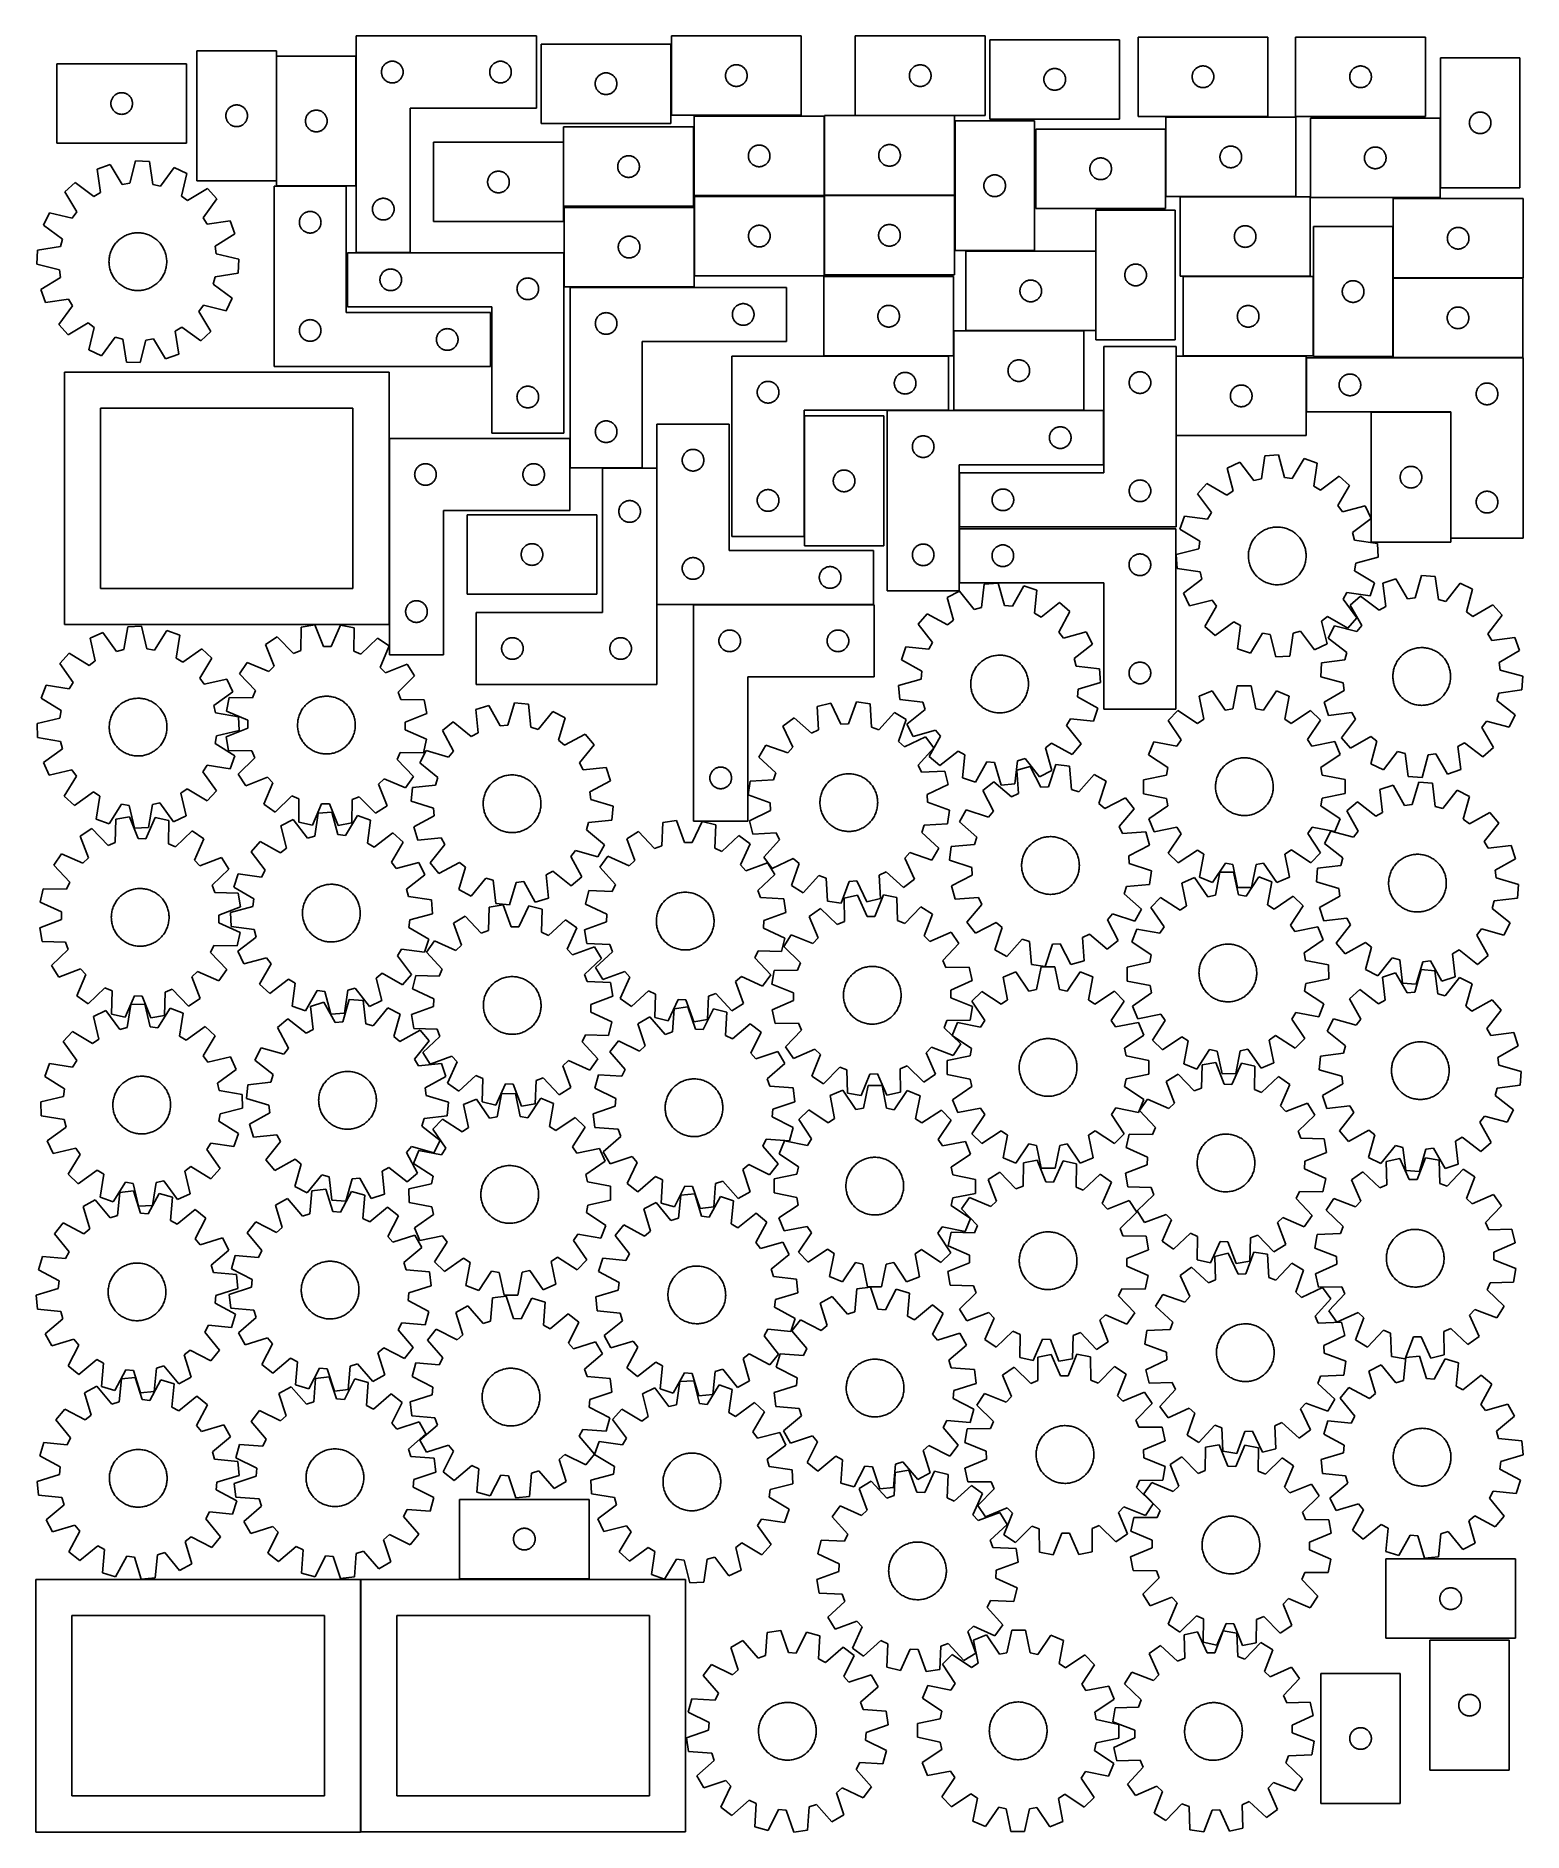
# Model space of a CAD drawing. Header units: millimetres. Extents: x 7 to 1243, y 7 to 1500.
import ezdxf

# ---------------------------------------------------------------- set-up
doc = ezdxf.new("R2010")
doc.units = ezdxf.units.MM
doc.layers.add('CUT', color=7, linetype='CONTINUOUS', true_color=0x000000)

msp = doc.modelspace()

# ---------------------------------------------------------------- linework, layer by layer
at = {"layer": 'CUT'}
for p, q in [((272.998038, 1500.325743), (272.998038, 1320.325743)), ((422.998038, 1500.325743), (272.998038, 1500.325743)), ((422.998038, 1440.325743), (422.998038, 1500.325743)), ((643.156856, 1500.380926), (535.156856, 1500.380926)), ((535.156856, 1500.380926), (535.156856, 1434.380926)), ((643.156856, 1434.380926), (643.156856, 1500.380926)), ((796.076442, 1500.328924), (688.076442, 1500.328924)), ((688.076442, 1500.328924), (688.076442, 1434.328924)), ((796.076442, 1434.328924), (796.076442, 1500.328924)), ((907.931819, 1497.253729), (799.931819, 1497.253729)), ((799.931819, 1497.253729), (799.931819, 1431.253729)), ((907.931819, 1431.253729), (907.931819, 1497.253729)), ((1031.213771, 1499.441229), (923.213771, 1499.441229)), ((923.213771, 1499.441229), (923.213771, 1433.441229)), ((1031.213771, 1433.441229), (1031.213771, 1499.441229)), ((1162.289394, 1499.386785), (1054.289394, 1499.386785)), ((1054.289394, 1499.386785), (1054.289394, 1433.386785)), ((1162.289394, 1433.386785), (1162.289394, 1499.386785)), ((140.564384, 1487.981263), (140.564384, 1379.981263)), ((206.564384, 1487.981263), (140.564384, 1487.981263)), ((206.564384, 1379.981263), (206.564384, 1487.981263)), ((206.779472, 1483.648011), (206.779472, 1375.648011)), ((272.779472, 1483.648011), (206.779472, 1483.648011)), ((272.779472, 1375.648011), (272.779472, 1483.648011)), ((300.105083, 1478.848114), (300.668667, 1479.019075)), ((300.668667, 1479.019075), (301.242225, 1479.15281)), ((301.242225, 1479.15281), (301.823302, 1479.248747)), ((301.823302, 1479.248747), (302.40941, 1479.306473)), ((302.40941, 1479.306473), (302.998038, 1479.325743)), ((302.998038, 1479.325743), (303.586666, 1479.306473)), ((303.586666, 1479.306473), (304.172774, 1479.248747)), ((304.172774, 1479.248747), (304.753851, 1479.15281)), ((304.753851, 1479.15281), (305.32741, 1479.019075)), ((305.32741, 1479.019075), (305.890993, 1478.848114)), ((390.105083, 1478.848114), (390.668667, 1479.019075)), ((390.668667, 1479.019075), (391.242225, 1479.15281)), ((391.242225, 1479.15281), (391.823302, 1479.248747)), ((391.823302, 1479.248747), (392.40941, 1479.306473)), ((392.40941, 1479.306473), (392.998038, 1479.325743)), ((392.998038, 1479.325743), (393.586666, 1479.306473)), ((393.586666, 1479.306473), (394.172774, 1479.248747)), ((394.172774, 1479.248747), (394.753851, 1479.15281)), ((394.753851, 1479.15281), (395.32741, 1479.019075)), ((395.32741, 1479.019075), (395.890993, 1478.848114)), ((534.762935, 1493.637518), (426.762935, 1493.637518)), ((426.762935, 1493.637518), (426.762935, 1427.637518)), ((534.762935, 1427.637518), (534.762935, 1493.637518)), ((1174.753971, 1482.091858), (1174.753971, 1374.091858)), ((1240.753971, 1482.091858), (1174.753971, 1482.091858)), ((1240.753971, 1374.091858), (1240.753971, 1482.091858)), ((131.954646, 1477.153631), (23.954646, 1477.153631)), ((23.954646, 1477.153631), (23.954646, 1411.153631)), ((131.954646, 1411.153631), (131.954646, 1477.153631)), ((293.998038, 1470.325743), (294.017308, 1470.914371)), ((294.017308, 1469.737115), (293.998038, 1470.325743)), ((294.017308, 1470.914371), (294.075034, 1471.500479)), ((294.075034, 1469.151007), (294.017308, 1469.737115)), ((294.075034, 1471.500479), (294.170971, 1472.081556)), ((294.170971, 1468.56993), (294.075034, 1469.151007)), ((294.170971, 1472.081556), (294.304706, 1472.655114)), ((294.304706, 1467.996372), (294.170971, 1468.56993)), ((294.304706, 1472.655114), (294.475667, 1473.218698)), ((294.475667, 1467.432788), (294.304706, 1467.996372)), ((294.475667, 1473.218698), (294.683122, 1473.769894)), ((294.683122, 1466.881592), (294.475667, 1467.432788)), ((294.683122, 1473.769894), (294.926183, 1474.306341)), ((294.926183, 1466.345145), (294.683122, 1466.881592)), ((294.926183, 1474.306341), (295.203809, 1474.825743)), ((295.203809, 1465.825743), (294.926183, 1466.345145)), ((295.203809, 1474.825743), (295.514812, 1475.325875)), ((295.514812, 1465.325611), (295.203809, 1465.825743)), ((295.514812, 1475.325875), (295.857858, 1475.804596)), ((295.857858, 1464.84689), (295.514812, 1465.325611)), ((295.857858, 1475.804596), (296.23148, 1476.259855)), ((296.23148, 1464.391631), (295.857858, 1464.84689)), ((296.23148, 1476.259855), (296.634077, 1476.689704)), ((296.634077, 1463.961782), (296.23148, 1464.391631)), ((296.634077, 1476.689704), (297.063926, 1477.092301)), ((297.063926, 1477.092301), (297.519185, 1477.465923)), ((297.519185, 1477.465923), (297.997906, 1477.808969)), ((297.997906, 1477.808969), (298.498038, 1478.119972)), ((298.498038, 1478.119972), (299.01744, 1478.397598)), ((299.01744, 1478.397598), (299.553887, 1478.640659)), ((299.553887, 1478.640659), (300.105083, 1478.848114)), ((305.890993, 1478.848114), (306.442189, 1478.640659)), ((306.442189, 1478.640659), (306.978636, 1478.397598)), ((306.978636, 1478.397598), (307.498038, 1478.119972)), ((307.498038, 1478.119972), (307.99817, 1477.808969)), ((307.99817, 1477.808969), (308.476891, 1477.465923)), ((308.476891, 1477.465923), (308.93215, 1477.092301)), ((308.93215, 1477.092301), (309.361999, 1476.689704)), ((309.361999, 1476.689704), (309.764596, 1476.259855)), ((309.764596, 1464.391631), (309.361999, 1463.961782)), ((309.764596, 1476.259855), (310.138218, 1475.804596)), ((310.138218, 1464.84689), (309.764596, 1464.391631)), ((310.138218, 1475.804596), (310.481265, 1475.325875)), ((310.481265, 1465.325611), (310.138218, 1464.84689)), ((310.481265, 1475.325875), (310.792267, 1474.825743)), ((310.792267, 1465.825743), (310.481265, 1465.325611)), ((310.792267, 1474.825743), (311.069893, 1474.306341)), ((311.069893, 1466.345145), (310.792267, 1465.825743)), ((311.069893, 1474.306341), (311.312954, 1473.769894)), ((311.312954, 1466.881592), (311.069893, 1466.345145)), ((311.312954, 1473.769894), (311.520409, 1473.218698)), ((311.520409, 1467.432788), (311.312954, 1466.881592)), ((311.520409, 1473.218698), (311.691371, 1472.655114)), ((311.691371, 1467.996372), (311.520409, 1467.432788)), ((311.691371, 1472.655114), (311.825106, 1472.081556)), ((311.825106, 1468.56993), (311.691371, 1467.996372)), ((311.825106, 1472.081556), (311.921042, 1471.500479)), ((311.921042, 1469.151007), (311.825106, 1468.56993)), ((311.921042, 1471.500479), (311.978768, 1470.914371)), ((311.978768, 1469.737115), (311.921042, 1469.151007)), ((311.978768, 1470.914371), (311.998038, 1470.325743)), ((311.998038, 1470.325743), (311.978768, 1469.737115)), ((383.998038, 1470.325743), (384.017308, 1470.914371)), ((384.017308, 1469.737115), (383.998038, 1470.325743)), ((384.017308, 1470.914371), (384.075034, 1471.500479)), ((384.075034, 1469.151007), (384.017308, 1469.737115)), ((384.075034, 1471.500479), (384.170971, 1472.081556)), ((384.170971, 1468.56993), (384.075034, 1469.151007)), ((384.170971, 1472.081556), (384.304706, 1472.655114)), ((384.304706, 1467.996372), (384.170971, 1468.56993)), ((384.304706, 1472.655114), (384.475667, 1473.218698)), ((384.475667, 1467.432788), (384.304706, 1467.996372)), ((384.475667, 1473.218698), (384.683122, 1473.769894)), ((384.683122, 1466.881592), (384.475667, 1467.432788)), ((384.683122, 1473.769894), (384.926183, 1474.306341)), ((384.926183, 1466.345145), (384.683122, 1466.881592)), ((384.926183, 1474.306341), (385.203809, 1474.825743)), ((385.203809, 1465.825743), (384.926183, 1466.345145)), ((385.203809, 1474.825743), (385.514812, 1475.325875)), ((385.514812, 1465.325611), (385.203809, 1465.825743)), ((385.514812, 1475.325875), (385.857858, 1475.804596)), ((385.857858, 1464.84689), (385.514812, 1465.325611)), ((385.857858, 1475.804596), (386.23148, 1476.259855)), ((386.23148, 1464.391631), (385.857858, 1464.84689)), ((386.23148, 1476.259855), (386.634077, 1476.689704)), ((386.634077, 1463.961782), (386.23148, 1464.391631)), ((386.634077, 1476.689704), (387.063926, 1477.092301)), ((387.063926, 1477.092301), (387.519185, 1477.465923)), ((387.519185, 1477.465923), (387.997906, 1477.808969)), ((387.997906, 1477.808969), (388.498038, 1478.119972)), ((388.498038, 1478.119972), (389.01744, 1478.397598)), ((389.01744, 1478.397598), (389.553887, 1478.640659)), ((389.553887, 1478.640659), (390.105083, 1478.848114)), ((395.890993, 1478.848114), (396.442189, 1478.640659)), ((396.442189, 1478.640659), (396.978636, 1478.397598)), ((396.978636, 1478.397598), (397.498038, 1478.119972)), ((397.498038, 1478.119972), (397.99817, 1477.808969)), ((397.99817, 1477.808969), (398.476891, 1477.465923)), ((398.476891, 1477.465923), (398.93215, 1477.092301)), ((398.93215, 1477.092301), (399.361999, 1476.689704)), ((399.361999, 1476.689704), (399.764596, 1476.259855)), ((399.764596, 1464.391631), (399.361999, 1463.961782)), ((399.764596, 1476.259855), (400.138218, 1475.804596)), ((400.138218, 1464.84689), (399.764596, 1464.391631)), ((400.138218, 1475.804596), (400.481265, 1475.325875)), ((400.481265, 1465.325611), (400.138218, 1464.84689)), ((400.481265, 1475.325875), (400.792267, 1474.825743)), ((400.792267, 1465.825743), (400.481265, 1465.325611)), ((400.792267, 1474.825743), (401.069893, 1474.306341)), ((401.069893, 1466.345145), (400.792267, 1465.825743)), ((401.069893, 1474.306341), (401.312954, 1473.769894)), ((401.312954, 1466.881592), (401.069893, 1466.345145)), ((401.312954, 1473.769894), (401.520409, 1473.218698)), ((401.520409, 1467.432788), (401.312954, 1466.881592)), ((401.520409, 1473.218698), (401.691371, 1472.655114)), ((401.691371, 1467.996372), (401.520409, 1467.432788)), ((401.691371, 1472.655114), (401.825106, 1472.081556)), ((401.825106, 1468.56993), (401.691371, 1467.996372)), ((401.825106, 1472.081556), (401.921042, 1471.500479)), ((401.921042, 1469.151007), (401.825106, 1468.56993)), ((401.921042, 1471.500479), (401.978768, 1470.914371)), ((401.978768, 1469.737115), (401.921042, 1469.151007)), ((401.978768, 1470.914371), (401.998038, 1470.325743)), ((401.998038, 1470.325743), (401.978768, 1469.737115)), ((472.240564, 1463.530473), (472.448019, 1464.081669)), ((472.448019, 1464.081669), (472.69108, 1464.618116)), ((472.69108, 1464.618116), (472.968706, 1465.137518)), ((472.968706, 1465.137518), (473.279708, 1465.63765)), ((473.279708, 1465.63765), (473.622755, 1466.116371)), ((473.622755, 1466.116371), (473.996377, 1466.57163)), ((473.996377, 1466.57163), (474.398974, 1467.001479)), ((474.398974, 1467.001479), (474.828822, 1467.404076)), ((474.828822, 1467.404076), (475.284082, 1467.777698)), ((475.284082, 1467.777698), (475.762803, 1468.120744)), ((475.762803, 1468.120744), (476.262935, 1468.431746)), ((476.262935, 1468.431746), (476.782337, 1468.709372)), ((476.782337, 1468.709372), (477.318784, 1468.952434)), ((477.318784, 1468.952434), (477.86998, 1469.159889)), ((477.86998, 1469.159889), (478.433563, 1469.33085)), ((478.433563, 1469.33085), (479.007122, 1469.464585)), ((479.007122, 1469.464585), (479.588199, 1469.560521)), ((479.588199, 1469.560521), (480.174307, 1469.618248)), ((480.174307, 1469.618248), (480.762935, 1469.637518)), ((480.762935, 1469.637518), (481.351563, 1469.618248)), ((481.351563, 1469.618248), (481.937671, 1469.560521)), ((481.937671, 1469.560521), (482.518748, 1469.464585)), ((482.518748, 1469.464585), (483.092306, 1469.33085)), ((483.092306, 1469.33085), (483.65589, 1469.159889)), ((483.65589, 1469.159889), (484.207086, 1468.952434)), ((484.207086, 1468.952434), (484.743533, 1468.709372)), ((484.743533, 1468.709372), (485.262935, 1468.431746)), ((485.262935, 1468.431746), (485.763067, 1468.120744)), ((485.763067, 1468.120744), (486.241788, 1467.777698)), ((486.241788, 1467.777698), (486.697047, 1467.404076)), ((486.697047, 1467.404076), (487.126896, 1467.001479)), ((487.126896, 1467.001479), (487.529493, 1466.57163)), ((487.529493, 1466.57163), (487.903115, 1466.116371)), ((487.903115, 1466.116371), (488.246161, 1465.63765)), ((488.246161, 1465.63765), (488.557163, 1465.137518)), ((488.557163, 1465.137518), (488.83479, 1464.618116)), ((488.83479, 1464.618116), (489.077851, 1464.081669)), ((489.077851, 1464.081669), (489.285306, 1463.530473)), ((580.156856, 1467.380926), (580.176125, 1467.969554)), ((580.176125, 1466.792298), (580.156856, 1467.380926)), ((580.176125, 1467.969554), (580.233852, 1468.555662)), ((580.233852, 1466.20619), (580.176125, 1466.792298)), ((580.233852, 1468.555662), (580.329788, 1469.136739)), ((580.329788, 1465.625113), (580.233852, 1466.20619)), ((580.329788, 1469.136739), (580.463523, 1469.710297)), ((580.463523, 1465.051555), (580.329788, 1465.625113)), ((580.463523, 1469.710297), (580.634485, 1470.273881)), ((580.634485, 1464.487971), (580.463523, 1465.051555)), ((580.634485, 1470.273881), (580.84194, 1470.825077)), ((580.84194, 1463.936775), (580.634485, 1464.487971)), ((580.84194, 1470.825077), (581.085001, 1471.361524)), ((581.085001, 1471.361524), (581.362627, 1471.880926)), ((581.362627, 1471.880926), (581.673629, 1472.381058)), ((581.673629, 1472.381058), (582.016676, 1472.859779)), ((582.016676, 1472.859779), (582.390297, 1473.315038)), ((582.390297, 1473.315038), (582.792895, 1473.744887)), ((582.792895, 1473.744887), (583.222743, 1474.147484)), ((583.222743, 1474.147484), (583.678003, 1474.521106)), ((583.678003, 1474.521106), (584.156724, 1474.864152)), ((584.156724, 1474.864152), (584.656856, 1475.175155)), ((584.656856, 1475.175155), (585.176258, 1475.452781)), ((585.176258, 1475.452781), (585.712705, 1475.695842)), ((585.712705, 1475.695842), (586.263901, 1475.903297)), ((586.263901, 1475.903297), (586.827484, 1476.074258)), ((586.827484, 1476.074258), (587.401043, 1476.207993)), ((587.401043, 1476.207993), (587.98212, 1476.30393)), ((587.98212, 1476.30393), (588.568228, 1476.361656)), ((588.568228, 1476.361656), (589.156856, 1476.380926)), ((589.156856, 1476.380926), (589.745484, 1476.361656)), ((589.745484, 1476.361656), (590.331591, 1476.30393)), ((590.331591, 1476.30393), (590.912669, 1476.207993)), ((590.912669, 1476.207993), (591.486227, 1476.074258)), ((591.486227, 1476.074258), (592.049811, 1475.903297)), ((592.049811, 1475.903297), (592.601007, 1475.695842)), ((592.601007, 1475.695842), (593.137454, 1475.452781)), ((593.137454, 1475.452781), (593.656856, 1475.175155)), ((593.656856, 1475.175155), (594.156988, 1474.864152)), ((594.156988, 1474.864152), (594.635709, 1474.521106)), ((594.635709, 1474.521106), (595.090968, 1474.147484)), ((595.090968, 1474.147484), (595.520817, 1473.744887)), ((595.520817, 1473.744887), (595.923414, 1473.315038)), ((595.923414, 1473.315038), (596.297036, 1472.859779)), ((596.297036, 1472.859779), (596.640082, 1472.381058)), ((596.640082, 1472.381058), (596.951084, 1471.880926)), ((596.951084, 1471.880926), (597.22871, 1471.361524)), ((597.22871, 1471.361524), (597.471772, 1470.825077)), ((597.471772, 1470.825077), (597.679227, 1470.273881)), ((597.679227, 1464.487971), (597.471772, 1463.936775)), ((597.679227, 1470.273881), (597.850188, 1469.710297)), ((597.850188, 1465.051555), (597.679227, 1464.487971)), ((597.850188, 1469.710297), (597.983923, 1469.136739)), ((597.983923, 1465.625113), (597.850188, 1465.051555)), ((597.983923, 1469.136739), (598.079859, 1468.555662)), ((598.079859, 1466.20619), (597.983923, 1465.625113)), ((598.079859, 1468.555662), (598.137586, 1467.969554)), ((598.137586, 1466.792298), (598.079859, 1466.20619)), ((598.137586, 1467.969554), (598.156856, 1467.380926)), ((598.156856, 1467.380926), (598.137586, 1466.792298)), ((733.076442, 1467.328924), (733.095712, 1467.917552)), ((733.095712, 1466.740296), (733.076442, 1467.328924)), ((733.095712, 1467.917552), (733.153438, 1468.50366)), ((733.153438, 1466.154188), (733.095712, 1466.740296)), ((733.153438, 1468.50366), (733.249374, 1469.084737)), ((733.249374, 1465.573111), (733.153438, 1466.154188)), ((733.249374, 1469.084737), (733.383109, 1469.658295)), ((733.383109, 1464.999553), (733.249374, 1465.573111)), ((733.383109, 1469.658295), (733.554071, 1470.221879)), ((733.554071, 1464.435969), (733.383109, 1464.999553)), ((733.554071, 1470.221879), (733.761526, 1470.773075)), ((733.761526, 1463.884773), (733.554071, 1464.435969)), ((733.761526, 1470.773075), (734.004587, 1471.309522)), ((734.004587, 1471.309522), (734.282213, 1471.828924)), ((734.282213, 1471.828924), (734.593215, 1472.329056)), ((734.593215, 1472.329056), (734.936262, 1472.807777)), ((734.936262, 1472.807777), (735.309884, 1473.263036)), ((735.309884, 1473.263036), (735.712481, 1473.692885)), ((735.712481, 1473.692885), (736.14233, 1474.095482)), ((736.14233, 1474.095482), (736.597589, 1474.469104)), ((736.597589, 1474.469104), (737.07631, 1474.812151)), ((737.07631, 1474.812151), (737.576442, 1475.123153)), ((737.576442, 1475.123153), (738.095844, 1475.400779)), ((738.095844, 1475.400779), (738.632291, 1475.64384)), ((738.632291, 1475.64384), (739.183487, 1475.851295)), ((739.183487, 1475.851295), (739.747071, 1476.022256)), ((739.747071, 1476.022256), (740.320629, 1476.155992)), ((740.320629, 1476.155992), (740.901706, 1476.251928)), ((740.901706, 1476.251928), (741.487814, 1476.309654)), ((741.487814, 1476.309654), (742.076442, 1476.328924)), ((742.076442, 1476.328924), (742.66507, 1476.309654)), ((742.66507, 1476.309654), (743.251178, 1476.251928)), ((743.251178, 1476.251928), (743.832255, 1476.155992)), ((743.832255, 1476.155992), (744.405813, 1476.022256)), ((744.405813, 1476.022256), (744.969397, 1475.851295)), ((744.969397, 1475.851295), (745.520593, 1475.64384)), ((745.520593, 1475.64384), (746.05704, 1475.400779)), ((746.05704, 1475.400779), (746.576442, 1475.123153)), ((746.576442, 1475.123153), (747.076574, 1474.812151)), ((747.076574, 1474.812151), (747.555295, 1474.469104)), ((747.555295, 1474.469104), (748.010554, 1474.095482)), ((748.010554, 1474.095482), (748.440403, 1473.692885)), ((748.440403, 1473.692885), (748.843, 1473.263036)), ((748.843, 1473.263036), (749.216622, 1472.807777)), ((749.216622, 1472.807777), (749.559668, 1472.329056)), ((749.559668, 1472.329056), (749.870671, 1471.828924)), ((749.870671, 1471.828924), (750.148297, 1471.309522)), ((750.148297, 1471.309522), (750.391358, 1470.773075)), ((750.391358, 1470.773075), (750.598813, 1470.221879)), ((750.598813, 1464.435969), (750.391358, 1463.884773)), ((750.598813, 1470.221879), (750.769774, 1469.658295)), ((750.769774, 1464.999553), (750.598813, 1464.435969)), ((750.769774, 1469.658295), (750.903509, 1469.084737)), ((750.903509, 1465.573111), (750.769774, 1464.999553)), ((750.903509, 1469.084737), (750.999446, 1468.50366)), ((750.999446, 1466.154188), (750.903509, 1465.573111)), ((750.999446, 1468.50366), (751.057172, 1467.917552)), ((751.057172, 1466.740296), (750.999446, 1466.154188)), ((751.057172, 1467.917552), (751.076442, 1467.328924)), ((751.076442, 1467.328924), (751.057172, 1466.740296)), ((844.931819, 1464.253729), (844.951089, 1464.842357)), ((844.951089, 1463.665101), (844.931819, 1464.253729)), ((844.951089, 1464.842357), (845.008815, 1465.428464)), ((845.008815, 1465.428464), (845.104752, 1466.009542)), ((845.104752, 1466.009542), (845.238487, 1466.5831)), ((845.238487, 1466.5831), (845.409448, 1467.146684)), ((845.409448, 1467.146684), (845.616903, 1467.69788)), ((845.616903, 1467.69788), (845.859964, 1468.234327)), ((845.859964, 1468.234327), (846.13759, 1468.753729)), ((846.13759, 1468.753729), (846.448593, 1469.253861)), ((846.448593, 1469.253861), (846.791639, 1469.732582)), ((846.791639, 1469.732582), (847.165261, 1470.187841)), ((847.165261, 1470.187841), (847.567858, 1470.61769)), ((847.567858, 1470.61769), (847.997707, 1471.020287)), ((847.997707, 1471.020287), (848.452966, 1471.393909)), ((848.452966, 1471.393909), (848.931687, 1471.736955)), ((848.931687, 1471.736955), (849.431819, 1472.047957)), ((849.431819, 1472.047957), (849.951221, 1472.325583)), ((849.951221, 1472.325583), (850.487668, 1472.568644)), ((850.487668, 1472.568644), (851.038864, 1472.7761)), ((851.038864, 1472.7761), (851.602448, 1472.947061)), ((851.602448, 1472.947061), (852.176006, 1473.080796)), ((852.176006, 1473.080796), (852.757083, 1473.176732)), ((852.757083, 1473.176732), (853.343191, 1473.234459)), ((853.343191, 1473.234459), (853.931819, 1473.253729)), ((853.931819, 1473.253729), (854.520447, 1473.234459)), ((854.520447, 1473.234459), (855.106555, 1473.176732)), ((855.106555, 1473.176732), (855.687632, 1473.080796)), ((855.687632, 1473.080796), (856.261191, 1472.947061)), ((856.261191, 1472.947061), (856.824774, 1472.7761)), ((856.824774, 1472.7761), (857.37597, 1472.568644)), ((857.37597, 1472.568644), (857.912417, 1472.325583)), ((857.912417, 1472.325583), (858.431819, 1472.047957)), ((858.431819, 1472.047957), (858.931951, 1471.736955)), ((858.931951, 1471.736955), (859.410672, 1471.393909)), ((859.410672, 1471.393909), (859.865931, 1471.020287)), ((859.865931, 1471.020287), (860.29578, 1470.61769)), ((860.29578, 1470.61769), (860.698377, 1470.187841)), ((860.698377, 1470.187841), (861.071999, 1469.732582)), ((861.071999, 1469.732582), (861.415046, 1469.253861)), ((861.415046, 1469.253861), (861.726048, 1468.753729)), ((861.726048, 1468.753729), (862.003674, 1468.234327)), ((862.003674, 1468.234327), (862.246735, 1467.69788)), ((862.246735, 1467.69788), (862.45419, 1467.146684)), ((862.45419, 1467.146684), (862.625152, 1466.5831)), ((862.625152, 1466.5831), (862.758887, 1466.009542)), ((862.758887, 1466.009542), (862.854823, 1465.428464)), ((862.854823, 1465.428464), (862.912549, 1464.842357)), ((862.912549, 1464.842357), (862.931819, 1464.253729)), ((862.931819, 1464.253729), (862.912549, 1463.665101)), ((968.213771, 1466.441229), (968.233041, 1467.029857)), ((968.233041, 1465.852601), (968.213771, 1466.441229)), ((968.233041, 1467.029857), (968.290767, 1467.615964)), ((968.290767, 1465.266493), (968.233041, 1465.852601)), ((968.290767, 1467.615964), (968.386703, 1468.197042)), ((968.386703, 1464.685416), (968.290767, 1465.266493)), ((968.386703, 1468.197042), (968.520439, 1468.7706)), ((968.520439, 1464.111857), (968.386703, 1464.685416)), ((968.520439, 1468.7706), (968.6914, 1469.334184)), ((968.6914, 1463.548273), (968.520439, 1464.111857)), ((968.6914, 1469.334184), (968.898855, 1469.88538)), ((968.898855, 1469.88538), (969.141916, 1470.421827)), ((969.141916, 1470.421827), (969.419542, 1470.941229)), ((969.419542, 1470.941229), (969.730545, 1471.441361)), ((969.730545, 1471.441361), (970.073591, 1471.920082)), ((970.073591, 1471.920082), (970.447213, 1472.375341)), ((970.447213, 1472.375341), (970.84981, 1472.80519)), ((970.84981, 1472.80519), (971.279659, 1473.207787)), ((971.279659, 1473.207787), (971.734918, 1473.581409)), ((971.734918, 1473.581409), (972.213639, 1473.924455)), ((972.213639, 1473.924455), (972.713771, 1474.235457)), ((972.713771, 1474.235457), (973.233173, 1474.513083)), ((973.233173, 1474.513083), (973.76962, 1474.756144)), ((973.76962, 1474.756144), (974.320816, 1474.9636)), ((974.320816, 1474.9636), (974.8844, 1475.134561)), ((974.8844, 1475.134561), (975.457958, 1475.268296)), ((975.457958, 1475.268296), (976.039035, 1475.364232)), ((976.039035, 1475.364232), (976.625143, 1475.421959)), ((976.625143, 1475.421959), (977.213771, 1475.441229)), ((977.213771, 1475.441229), (977.802399, 1475.421959)), ((977.802399, 1475.421959), (978.388507, 1475.364232)), ((978.388507, 1475.364232), (978.969584, 1475.268296)), ((978.969584, 1475.268296), (979.543142, 1475.134561)), ((979.543142, 1475.134561), (980.106726, 1474.9636)), ((980.106726, 1474.9636), (980.657922, 1474.756144)), ((980.657922, 1474.756144), (981.194369, 1474.513083)), ((981.194369, 1474.513083), (981.713771, 1474.235457)), ((981.713771, 1474.235457), (982.213903, 1473.924455)), ((982.213903, 1473.924455), (982.692624, 1473.581409)), ((982.692624, 1473.581409), (983.147883, 1473.207787)), ((983.147883, 1473.207787), (983.577732, 1472.80519)), ((983.577732, 1472.80519), (983.980329, 1472.375341)), ((983.980329, 1472.375341), (984.353951, 1471.920082)), ((984.353951, 1471.920082), (984.696998, 1471.441361)), ((984.696998, 1471.441361), (985.008, 1470.941229)), ((985.008, 1470.941229), (985.285626, 1470.421827)), ((985.285626, 1470.421827), (985.528687, 1469.88538)), ((985.528687, 1469.88538), (985.736142, 1469.334184)), ((985.736142, 1469.334184), (985.907103, 1468.7706)), ((985.907103, 1464.111857), (985.736142, 1463.548273)), ((985.907103, 1468.7706), (986.040839, 1468.197042)), ((986.040839, 1464.685416), (985.907103, 1464.111857)), ((986.040839, 1468.197042), (986.136775, 1467.615964)), ((986.136775, 1465.266493), (986.040839, 1464.685416)), ((986.136775, 1467.615964), (986.194501, 1467.029857)), ((986.194501, 1465.852601), (986.136775, 1465.266493)), ((986.194501, 1467.029857), (986.213771, 1466.441229)), ((986.213771, 1466.441229), (986.194501, 1465.852601)), ((1099.289394, 1466.386785), (1099.308663, 1466.975413)), ((1099.308663, 1465.798157), (1099.289394, 1466.386785)), ((1099.308663, 1466.975413), (1099.36639, 1467.561521)), ((1099.36639, 1465.21205), (1099.308663, 1465.798157)), ((1099.36639, 1467.561521), (1099.462326, 1468.142598)), ((1099.462326, 1464.630972), (1099.36639, 1465.21205)), ((1099.462326, 1468.142598), (1099.596061, 1468.716157)), ((1099.596061, 1464.057414), (1099.462326, 1464.630972)), ((1099.596061, 1468.716157), (1099.767022, 1469.279741)), ((1099.767022, 1463.49383), (1099.596061, 1464.057414)), ((1099.767022, 1469.279741), (1099.974478, 1469.830936)), ((1099.974478, 1469.830936), (1100.217539, 1470.367384)), ((1100.217539, 1470.367384), (1100.495165, 1470.886785)), ((1100.495165, 1470.886785), (1100.806167, 1471.386917)), ((1100.806167, 1471.386917), (1101.149214, 1471.865638)), ((1101.149214, 1471.865638), (1101.522835, 1472.320898)), ((1101.522835, 1472.320898), (1101.925433, 1472.750746)), ((1101.925433, 1472.750746), (1102.355281, 1473.153344)), ((1102.355281, 1473.153344), (1102.810541, 1473.526965)), ((1102.810541, 1473.526965), (1103.289261, 1473.870012)), ((1103.289261, 1473.870012), (1103.789394, 1474.181014)), ((1103.789394, 1474.181014), (1104.308795, 1474.45864)), ((1104.308795, 1474.45864), (1104.845243, 1474.701701)), ((1104.845243, 1474.701701), (1105.396438, 1474.909156)), ((1105.396438, 1474.909156), (1105.960022, 1475.080118)), ((1105.960022, 1475.080118), (1106.533581, 1475.213853)), ((1106.533581, 1475.213853), (1107.114658, 1475.309789)), ((1107.114658, 1475.309789), (1107.700765, 1475.367516)), ((1107.700765, 1475.367516), (1108.289394, 1475.386785)), ((1108.289394, 1475.386785), (1108.878022, 1475.367516)), ((1108.878022, 1475.367516), (1109.464129, 1475.309789)), ((1109.464129, 1475.309789), (1110.045206, 1475.213853)), ((1110.045206, 1475.213853), (1110.618765, 1475.080118)), ((1110.618765, 1475.080118), (1111.182349, 1474.909156)), ((1111.182349, 1474.909156), (1111.733544, 1474.701701)), ((1111.733544, 1474.701701), (1112.269992, 1474.45864)), ((1112.269992, 1474.45864), (1112.789394, 1474.181014)), ((1112.789394, 1474.181014), (1113.289526, 1473.870012)), ((1113.289526, 1473.870012), (1113.768246, 1473.526965)), ((1113.768246, 1473.526965), (1114.223506, 1473.153344)), ((1114.223506, 1473.153344), (1114.653355, 1472.750746)), ((1114.653355, 1472.750746), (1115.055952, 1472.320898)), ((1115.055952, 1472.320898), (1115.429574, 1471.865638)), ((1115.429574, 1471.865638), (1115.77262, 1471.386917)), ((1115.77262, 1471.386917), (1116.083622, 1470.886785)), ((1116.083622, 1470.886785), (1116.361248, 1470.367384)), ((1116.361248, 1470.367384), (1116.604309, 1469.830936)), ((1116.604309, 1469.830936), (1116.811765, 1469.279741)), ((1116.811765, 1469.279741), (1116.982726, 1468.716157)), ((1116.982726, 1464.057414), (1116.811765, 1463.49383)), ((1116.982726, 1468.716157), (1117.116461, 1468.142598)), ((1117.116461, 1464.630972), (1116.982726, 1464.057414)), ((1117.116461, 1468.142598), (1117.212397, 1467.561521)), ((1117.212397, 1465.21205), (1117.116461, 1464.630972)), ((1117.212397, 1467.561521), (1117.270124, 1466.975413)), ((1117.270124, 1465.798157), (1117.212397, 1465.21205)), ((1117.270124, 1466.975413), (1117.289394, 1466.386785)), ((1117.289394, 1466.386785), (1117.270124, 1465.798157)), ((70.160418, 1448.653631), (70.47142, 1449.153763)), ((70.47142, 1449.153763), (70.814466, 1449.632484)), ((70.814466, 1449.632484), (71.188088, 1450.087743)), ((71.188088, 1450.087743), (71.590685, 1450.517592)), ((71.590685, 1450.517592), (72.020534, 1450.920189)), ((72.020534, 1450.920189), (72.475793, 1451.293811)), ((72.475793, 1451.293811), (72.954514, 1451.636858)), ((72.954514, 1451.636858), (73.454646, 1451.94786)), ((73.454646, 1451.94786), (73.974048, 1452.225486)), ((73.974048, 1452.225486), (74.510495, 1452.468547)), ((74.510495, 1452.468547), (75.061691, 1452.676002)), ((75.061691, 1452.676002), (75.625275, 1452.846963)), ((75.625275, 1452.846963), (76.198833, 1452.980699)), ((76.198833, 1452.980699), (76.779911, 1453.076635)), ((76.779911, 1453.076635), (77.366018, 1453.134361)), ((77.366018, 1453.134361), (77.954646, 1453.153631)), ((77.954646, 1453.153631), (78.543274, 1453.134361)), ((78.543274, 1453.134361), (79.129382, 1453.076635)), ((79.129382, 1453.076635), (79.710459, 1452.980699)), ((79.710459, 1452.980699), (80.284018, 1452.846963)), ((80.284018, 1452.846963), (80.847601, 1452.676002)), ((80.847601, 1452.676002), (81.398797, 1452.468547)), ((81.398797, 1452.468547), (81.935244, 1452.225486)), ((81.935244, 1452.225486), (82.454646, 1451.94786)), ((82.454646, 1451.94786), (82.954778, 1451.636858)), ((82.954778, 1451.636858), (83.433499, 1451.293811)), ((83.433499, 1451.293811), (83.888759, 1450.920189)), ((83.888759, 1450.920189), (84.318607, 1450.517592)), ((84.318607, 1450.517592), (84.721205, 1450.087743)), ((84.721205, 1450.087743), (85.094826, 1449.632484)), ((85.094826, 1449.632484), (85.437873, 1449.153763)), ((85.437873, 1449.153763), (85.748875, 1448.653631)), ((297.063926, 1463.559185), (296.634077, 1463.961782)), ((297.519185, 1463.185563), (297.063926, 1463.559185)), ((297.997906, 1462.842516), (297.519185, 1463.185563)), ((298.498038, 1462.531514), (297.997906, 1462.842516)), ((299.01744, 1462.253888), (298.498038, 1462.531514)), ((299.553887, 1462.010827), (299.01744, 1462.253888)), ((300.105083, 1461.803372), (299.553887, 1462.010827)), ((300.668667, 1461.632411), (300.105083, 1461.803372)), ((301.242225, 1461.498675), (300.668667, 1461.632411)), ((301.823302, 1461.402739), (301.242225, 1461.498675)), ((302.40941, 1461.345013), (301.823302, 1461.402739)), ((302.998038, 1461.325743), (302.40941, 1461.345013)), ((303.586666, 1461.345013), (302.998038, 1461.325743)), ((304.172774, 1461.402739), (303.586666, 1461.345013)), ((304.753851, 1461.498675), (304.172774, 1461.402739)), ((305.32741, 1461.632411), (304.753851, 1461.498675)), ((305.890993, 1461.803372), (305.32741, 1461.632411)), ((306.442189, 1462.010827), (305.890993, 1461.803372)), ((306.978636, 1462.253888), (306.442189, 1462.010827)), ((307.498038, 1462.531514), (306.978636, 1462.253888)), ((307.99817, 1462.842516), (307.498038, 1462.531514)), ((308.476891, 1463.185563), (307.99817, 1462.842516)), ((308.93215, 1463.559185), (308.476891, 1463.185563)), ((309.361999, 1463.961782), (308.93215, 1463.559185)), ((387.063926, 1463.559185), (386.634077, 1463.961782)), ((387.519185, 1463.185563), (387.063926, 1463.559185)), ((387.997906, 1462.842516), (387.519185, 1463.185563)), ((388.498038, 1462.531514), (387.997906, 1462.842516)), ((389.01744, 1462.253888), (388.498038, 1462.531514)), ((389.553887, 1462.010827), (389.01744, 1462.253888)), ((390.105083, 1461.803372), (389.553887, 1462.010827)), ((390.668667, 1461.632411), (390.105083, 1461.803372)), ((391.242225, 1461.498675), (390.668667, 1461.632411)), ((391.823302, 1461.402739), (391.242225, 1461.498675)), ((392.40941, 1461.345013), (391.823302, 1461.402739)), ((392.998038, 1461.325743), (392.40941, 1461.345013)), ((393.586666, 1461.345013), (392.998038, 1461.325743)), ((394.172774, 1461.402739), (393.586666, 1461.345013)), ((394.753851, 1461.498675), (394.172774, 1461.402739)), ((395.32741, 1461.632411), (394.753851, 1461.498675)), ((395.890993, 1461.803372), (395.32741, 1461.632411)), ((396.442189, 1462.010827), (395.890993, 1461.803372)), ((396.978636, 1462.253888), (396.442189, 1462.010827)), ((397.498038, 1462.531514), (396.978636, 1462.253888)), ((397.99817, 1462.842516), (397.498038, 1462.531514)), ((398.476891, 1463.185563), (397.99817, 1462.842516)), ((398.93215, 1463.559185), (398.476891, 1463.185563)), ((399.361999, 1463.961782), (398.93215, 1463.559185)), ((471.762935, 1460.637518), (471.782205, 1461.226146)), ((471.782205, 1460.04889), (471.762935, 1460.637518)), ((471.782205, 1461.226146), (471.839931, 1461.812253)), ((471.839931, 1459.462782), (471.782205, 1460.04889)), ((471.839931, 1461.812253), (471.935867, 1462.393331)), ((471.935867, 1458.881705), (471.839931, 1459.462782)), ((471.935867, 1462.393331), (472.069602, 1462.966889)), ((472.069602, 1458.308146), (471.935867, 1458.881705)), ((472.069602, 1462.966889), (472.240564, 1463.530473)), ((472.240564, 1457.744563), (472.069602, 1458.308146)), ((472.448019, 1457.193367), (472.240564, 1457.744563)), ((472.69108, 1456.65692), (472.448019, 1457.193367)), ((472.968706, 1456.137518), (472.69108, 1456.65692)), ((473.279708, 1455.637386), (472.968706, 1456.137518)), ((473.622755, 1455.158665), (473.279708, 1455.637386)), ((473.996377, 1454.703405), (473.622755, 1455.158665)), ((474.398974, 1454.273557), (473.996377, 1454.703405)), ((474.828822, 1453.870959), (474.398974, 1454.273557)), ((475.284082, 1453.497338), (474.828822, 1453.870959)), ((475.762803, 1453.154291), (475.284082, 1453.497338)), ((476.262935, 1452.843289), (475.762803, 1453.154291)), ((476.782337, 1452.565663), (476.262935, 1452.843289)), ((477.318784, 1452.322602), (476.782337, 1452.565663)), ((477.86998, 1452.115147), (477.318784, 1452.322602)), ((478.433563, 1451.944185), (477.86998, 1452.115147)), ((479.007122, 1451.81045), (478.433563, 1451.944185)), ((479.588199, 1451.714514), (479.007122, 1451.81045)), ((480.174307, 1451.656787), (479.588199, 1451.714514)), ((480.762935, 1451.637518), (480.174307, 1451.656787)), ((481.351563, 1451.656787), (480.762935, 1451.637518)), ((481.937671, 1451.714514), (481.351563, 1451.656787)), ((482.518748, 1451.81045), (481.937671, 1451.714514)), ((483.092306, 1451.944185), (482.518748, 1451.81045)), ((483.65589, 1452.115147), (483.092306, 1451.944185)), ((484.207086, 1452.322602), (483.65589, 1452.115147)), ((484.743533, 1452.565663), (484.207086, 1452.322602)), ((485.262935, 1452.843289), (484.743533, 1452.565663)), ((485.763067, 1453.154291), (485.262935, 1452.843289)), ((486.241788, 1453.497338), (485.763067, 1453.154291)), ((486.697047, 1453.870959), (486.241788, 1453.497338)), ((487.126896, 1454.273557), (486.697047, 1453.870959)), ((487.529493, 1454.703405), (487.126896, 1454.273557)), ((487.903115, 1455.158665), (487.529493, 1454.703405)), ((488.246161, 1455.637386), (487.903115, 1455.158665)), ((488.557163, 1456.137518), (488.246161, 1455.637386)), ((488.83479, 1456.65692), (488.557163, 1456.137518)), ((489.077851, 1457.193367), (488.83479, 1456.65692)), ((489.285306, 1457.744563), (489.077851, 1457.193367)), ((489.285306, 1463.530473), (489.456267, 1462.966889)), ((489.456267, 1458.308146), (489.285306, 1457.744563)), ((489.456267, 1462.966889), (489.590002, 1462.393331)), ((489.590002, 1458.881705), (489.456267, 1458.308146)), ((489.590002, 1462.393331), (489.685939, 1461.812253)), ((489.685939, 1459.462782), (489.590002, 1458.881705)), ((489.685939, 1461.812253), (489.743665, 1461.226146)), ((489.743665, 1460.04889), (489.685939, 1459.462782)), ((489.743665, 1461.226146), (489.762935, 1460.637518)), ((489.762935, 1460.637518), (489.743665, 1460.04889)), ((581.085001, 1463.400328), (580.84194, 1463.936775)), ((581.362627, 1462.880926), (581.085001, 1463.400328)), ((581.673629, 1462.380794), (581.362627, 1462.880926)), ((582.016676, 1461.902073), (581.673629, 1462.380794)), ((582.390297, 1461.446814), (582.016676, 1461.902073)), ((582.792895, 1461.016965), (582.390297, 1461.446814)), ((583.222743, 1460.614368), (582.792895, 1461.016965)), ((583.678003, 1460.240746), (583.222743, 1460.614368)), ((584.156724, 1459.897699), (583.678003, 1460.240746)), ((584.656856, 1459.586697), (584.156724, 1459.897699)), ((585.176258, 1459.309071), (584.656856, 1459.586697)), ((585.712705, 1459.06601), (585.176258, 1459.309071)), ((586.263901, 1458.858555), (585.712705, 1459.06601)), ((586.827484, 1458.687594), (586.263901, 1458.858555)), ((587.401043, 1458.553858), (586.827484, 1458.687594)), ((587.98212, 1458.457922), (587.401043, 1458.553858)), ((588.568228, 1458.400196), (587.98212, 1458.457922)), ((589.156856, 1458.380926), (588.568228, 1458.400196)), ((589.745484, 1458.400196), (589.156856, 1458.380926)), ((590.331591, 1458.457922), (589.745484, 1458.400196)), ((590.912669, 1458.553858), (590.331591, 1458.457922)), ((591.486227, 1458.687594), (590.912669, 1458.553858)), ((592.049811, 1458.858555), (591.486227, 1458.687594)), ((592.601007, 1459.06601), (592.049811, 1458.858555)), ((593.137454, 1459.309071), (592.601007, 1459.06601)), ((593.656856, 1459.586697), (593.137454, 1459.309071)), ((594.156988, 1459.897699), (593.656856, 1459.586697)), ((594.635709, 1460.240746), (594.156988, 1459.897699)), ((595.090968, 1460.614368), (594.635709, 1460.240746)), ((595.520817, 1461.016965), (595.090968, 1460.614368)), ((595.923414, 1461.446814), (595.520817, 1461.016965)), ((596.297036, 1461.902073), (595.923414, 1461.446814)), ((596.640082, 1462.380794), (596.297036, 1461.902073)), ((596.951084, 1462.880926), (596.640082, 1462.380794)), ((597.22871, 1463.400328), (596.951084, 1462.880926)), ((597.471772, 1463.936775), (597.22871, 1463.400328)), ((734.004587, 1463.348326), (733.761526, 1463.884773)), ((734.282213, 1462.828924), (734.004587, 1463.348326)), ((734.593215, 1462.328792), (734.282213, 1462.828924)), ((734.936262, 1461.850071), (734.593215, 1462.328792)), ((735.309884, 1461.394812), (734.936262, 1461.850071)), ((735.712481, 1460.964963), (735.309884, 1461.394812)), ((736.14233, 1460.562366), (735.712481, 1460.964963)), ((736.597589, 1460.188744), (736.14233, 1460.562366)), ((737.07631, 1459.845697), (736.597589, 1460.188744)), ((737.576442, 1459.534695), (737.07631, 1459.845697)), ((738.095844, 1459.257069), (737.576442, 1459.534695)), ((738.632291, 1459.014008), (738.095844, 1459.257069)), ((739.183487, 1458.806553), (738.632291, 1459.014008)), ((739.747071, 1458.635592), (739.183487, 1458.806553)), ((740.320629, 1458.501856), (739.747071, 1458.635592)), ((740.901706, 1458.40592), (740.320629, 1458.501856)), ((741.487814, 1458.348194), (740.901706, 1458.40592)), ((742.076442, 1458.328924), (741.487814, 1458.348194)), ((742.66507, 1458.348194), (742.076442, 1458.328924)), ((743.251178, 1458.40592), (742.66507, 1458.348194)), ((743.832255, 1458.501856), (743.251178, 1458.40592)), ((744.405813, 1458.635592), (743.832255, 1458.501856)), ((744.969397, 1458.806553), (744.405813, 1458.635592)), ((745.520593, 1459.014008), (744.969397, 1458.806553)), ((746.05704, 1459.257069), (745.520593, 1459.014008)), ((746.576442, 1459.534695), (746.05704, 1459.257069)), ((747.076574, 1459.845697), (746.576442, 1459.534695)), ((747.555295, 1460.188744), (747.076574, 1459.845697)), ((748.010554, 1460.562366), (747.555295, 1460.188744)), ((748.440403, 1460.964963), (748.010554, 1460.562366)), ((748.843, 1461.394812), (748.440403, 1460.964963)), ((749.216622, 1461.850071), (748.843, 1461.394812)), ((749.559668, 1462.328792), (749.216622, 1461.850071)), ((749.870671, 1462.828924), (749.559668, 1462.328792)), ((750.148297, 1463.348326), (749.870671, 1462.828924)), ((750.391358, 1463.884773), (750.148297, 1463.348326)), ((845.008815, 1463.078993), (844.951089, 1463.665101)), ((845.104752, 1462.497916), (845.008815, 1463.078993)), ((845.238487, 1461.924357), (845.104752, 1462.497916)), ((845.409448, 1461.360773), (845.238487, 1461.924357)), ((845.616903, 1460.809578), (845.409448, 1461.360773)), ((845.859964, 1460.27313), (845.616903, 1460.809578)), ((846.13759, 1459.753729), (845.859964, 1460.27313)), ((846.448593, 1459.253597), (846.13759, 1459.753729)), ((846.791639, 1458.774876), (846.448593, 1459.253597)), ((847.165261, 1458.319616), (846.791639, 1458.774876)), ((847.567858, 1457.889768), (847.165261, 1458.319616)), ((847.997707, 1457.48717), (847.567858, 1457.889768)), ((848.452966, 1457.113549), (847.997707, 1457.48717)), ((848.931687, 1456.770502), (848.452966, 1457.113549)), ((849.431819, 1456.4595), (848.931687, 1456.770502)), ((849.951221, 1456.181874), (849.431819, 1456.4595)), ((850.487668, 1455.938813), (849.951221, 1456.181874)), ((851.038864, 1455.731358), (850.487668, 1455.938813)), ((851.602448, 1455.560396), (851.038864, 1455.731358)), ((852.176006, 1455.426661), (851.602448, 1455.560396)), ((852.757083, 1455.330725), (852.176006, 1455.426661)), ((853.343191, 1455.272998), (852.757083, 1455.330725)), ((853.931819, 1455.253729), (853.343191, 1455.272998)), ((854.520447, 1455.272998), (853.931819, 1455.253729)), ((855.106555, 1455.330725), (854.520447, 1455.272998)), ((855.687632, 1455.426661), (855.106555, 1455.330725)), ((856.261191, 1455.560396), (855.687632, 1455.426661)), ((856.824774, 1455.731358), (856.261191, 1455.560396)), ((857.37597, 1455.938813), (856.824774, 1455.731358)), ((857.912417, 1456.181874), (857.37597, 1455.938813)), ((858.431819, 1456.4595), (857.912417, 1456.181874)), ((858.931951, 1456.770502), (858.431819, 1456.4595)), ((859.410672, 1457.113549), (858.931951, 1456.770502)), ((859.865931, 1457.48717), (859.410672, 1457.113549)), ((860.29578, 1457.889768), (859.865931, 1457.48717)), ((860.698377, 1458.319616), (860.29578, 1457.889768)), ((861.071999, 1458.774876), (860.698377, 1458.319616)), ((861.415046, 1459.253597), (861.071999, 1458.774876)), ((861.726048, 1459.753729), (861.415046, 1459.253597)), ((862.003674, 1460.27313), (861.726048, 1459.753729)), ((862.246735, 1460.809578), (862.003674, 1460.27313)), ((862.45419, 1461.360773), (862.246735, 1460.809578)), ((862.625152, 1461.924357), (862.45419, 1461.360773)), ((862.758887, 1462.497916), (862.625152, 1461.924357)), ((862.854823, 1463.078993), (862.758887, 1462.497916)), ((862.912549, 1463.665101), (862.854823, 1463.078993)), ((968.898855, 1462.997078), (968.6914, 1463.548273)), ((969.141916, 1462.46063), (968.898855, 1462.997078)), ((969.419542, 1461.941229), (969.141916, 1462.46063)), ((969.730545, 1461.441097), (969.419542, 1461.941229)), ((970.073591, 1460.962376), (969.730545, 1461.441097)), ((970.447213, 1460.507116), (970.073591, 1460.962376)), ((970.84981, 1460.077268), (970.447213, 1460.507116)), ((971.279659, 1459.67467), (970.84981, 1460.077268)), ((971.734918, 1459.301049), (971.279659, 1459.67467)), ((972.213639, 1458.958002), (971.734918, 1459.301049)), ((972.713771, 1458.647), (972.213639, 1458.958002)), ((973.233173, 1458.369374), (972.713771, 1458.647)), ((973.76962, 1458.126313), (973.233173, 1458.369374)), ((974.320816, 1457.918858), (973.76962, 1458.126313)), ((974.8844, 1457.747896), (974.320816, 1457.918858)), ((975.457958, 1457.614161), (974.8844, 1457.747896)), ((976.039035, 1457.518225), (975.457958, 1457.614161)), ((976.625143, 1457.460498), (976.039035, 1457.518225)), ((977.213771, 1457.441229), (976.625143, 1457.460498)), ((977.802399, 1457.460498), (977.213771, 1457.441229)), ((978.388507, 1457.518225), (977.802399, 1457.460498)), ((978.969584, 1457.614161), (978.388507, 1457.518225)), ((979.543142, 1457.747896), (978.969584, 1457.614161)), ((980.106726, 1457.918858), (979.543142, 1457.747896)), ((980.657922, 1458.126313), (980.106726, 1457.918858)), ((981.194369, 1458.369374), (980.657922, 1458.126313)), ((981.713771, 1458.647), (981.194369, 1458.369374)), ((982.213903, 1458.958002), (981.713771, 1458.647)), ((982.692624, 1459.301049), (982.213903, 1458.958002)), ((983.147883, 1459.67467), (982.692624, 1459.301049)), ((983.577732, 1460.077268), (983.147883, 1459.67467)), ((983.980329, 1460.507116), (983.577732, 1460.077268)), ((984.353951, 1460.962376), (983.980329, 1460.507116)), ((984.696998, 1461.441097), (984.353951, 1460.962376)), ((985.008, 1461.941229), (984.696998, 1461.441097)), ((985.285626, 1462.46063), (985.008, 1461.941229)), ((985.528687, 1462.997078), (985.285626, 1462.46063)), ((985.736142, 1463.548273), (985.528687, 1462.997078)), ((1099.974478, 1462.942634), (1099.767022, 1463.49383)), ((1100.217539, 1462.406187), (1099.974478, 1462.942634)), ((1100.495165, 1461.886785), (1100.217539, 1462.406187)), ((1100.806167, 1461.386653), (1100.495165, 1461.886785)), ((1101.149214, 1460.907932), (1100.806167, 1461.386653)), ((1101.522835, 1460.452673), (1101.149214, 1460.907932)), ((1101.925433, 1460.022824), (1101.522835, 1460.452673)), ((1102.355281, 1459.620227), (1101.925433, 1460.022824)), ((1102.810541, 1459.246605), (1102.355281, 1459.620227)), ((1103.289261, 1458.903559), (1102.810541, 1459.246605)), ((1103.789394, 1458.592557), (1103.289261, 1458.903559)), ((1104.308795, 1458.314931), (1103.789394, 1458.592557)), ((1104.845243, 1458.07187), (1104.308795, 1458.314931)), ((1105.396438, 1457.864414), (1104.845243, 1458.07187)), ((1105.960022, 1457.693453), (1105.396438, 1457.864414)), ((1106.533581, 1457.559718), (1105.960022, 1457.693453)), ((1107.114658, 1457.463782), (1106.533581, 1457.559718)), ((1107.700765, 1457.406055), (1107.114658, 1457.463782)), ((1108.289394, 1457.386785), (1107.700765, 1457.406055)), ((1108.878022, 1457.406055), (1108.289394, 1457.386785)), ((1109.464129, 1457.463782), (1108.878022, 1457.406055)), ((1110.045206, 1457.559718), (1109.464129, 1457.463782)), ((1110.618765, 1457.693453), (1110.045206, 1457.559718)), ((1111.182349, 1457.864414), (1110.618765, 1457.693453)), ((1111.733544, 1458.07187), (1111.182349, 1457.864414)), ((1112.269992, 1458.314931), (1111.733544, 1458.07187)), ((1112.789394, 1458.592557), (1112.269992, 1458.314931)), ((1113.289526, 1458.903559), (1112.789394, 1458.592557)), ((1113.768246, 1459.246605), (1113.289526, 1458.903559)), ((1114.223506, 1459.620227), (1113.768246, 1459.246605)), ((1114.653355, 1460.022824), (1114.223506, 1459.620227)), ((1115.055952, 1460.452673), (1114.653355, 1460.022824)), ((1115.429574, 1460.907932), (1115.055952, 1460.452673)), ((1115.77262, 1461.386653), (1115.429574, 1460.907932)), ((1116.083622, 1461.886785), (1115.77262, 1461.386653)), ((1116.361248, 1462.406187), (1116.083622, 1461.886785)), ((1116.604309, 1462.942634), (1116.361248, 1462.406187)), ((1116.811765, 1463.49383), (1116.604309, 1462.942634)), ((68.954646, 1444.153631), (68.973916, 1444.742259)), ((68.973916, 1443.565003), (68.954646, 1444.153631)), ((68.973916, 1444.742259), (69.031643, 1445.328367)), ((69.031643, 1442.978895), (68.973916, 1443.565003)), ((69.031643, 1445.328367), (69.127579, 1445.909444)), ((69.127579, 1442.397818), (69.031643, 1442.978895)), ((69.127579, 1445.909444), (69.261314, 1446.483002)), ((69.261314, 1441.82426), (69.127579, 1442.397818)), ((69.261314, 1446.483002), (69.432275, 1447.046586)), ((69.432275, 1441.260676), (69.261314, 1441.82426)), ((69.432275, 1447.046586), (69.63973, 1447.597782)), ((69.63973, 1440.70948), (69.432275, 1441.260676)), ((69.63973, 1447.597782), (69.882792, 1448.134229)), ((69.882792, 1440.173033), (69.63973, 1440.70948)), ((69.882792, 1448.134229), (70.160418, 1448.653631)), ((70.160418, 1439.653631), (69.882792, 1440.173033)), ((70.47142, 1439.153499), (70.160418, 1439.653631)), ((70.814466, 1438.674778), (70.47142, 1439.153499)), ((71.188088, 1438.219519), (70.814466, 1438.674778)), ((71.590685, 1437.78967), (71.188088, 1438.219519)), ((72.020534, 1437.387073), (71.590685, 1437.78967)), ((72.475793, 1437.013451), (72.020534, 1437.387073)), ((72.954514, 1436.670405), (72.475793, 1437.013451)), ((73.454646, 1436.359402), (72.954514, 1436.670405)), ((73.974048, 1436.081776), (73.454646, 1436.359402)), ((74.510495, 1435.838715), (73.974048, 1436.081776)), ((75.061691, 1435.63126), (74.510495, 1435.838715)), ((75.625275, 1435.460299), (75.061691, 1435.63126)), ((76.198833, 1435.326564), (75.625275, 1435.460299)), ((76.779911, 1435.230627), (76.198833, 1435.326564)), ((77.366018, 1435.172901), (76.779911, 1435.230627)), ((77.954646, 1435.153631), (77.366018, 1435.172901)), ((78.543274, 1435.172901), (77.954646, 1435.153631)), ((79.129382, 1435.230627), (78.543274, 1435.172901)), ((79.710459, 1435.326564), (79.129382, 1435.230627)), ((80.284018, 1435.460299), (79.710459, 1435.326564)), ((80.847601, 1435.63126), (80.284018, 1435.460299)), ((81.398797, 1435.838715), (80.847601, 1435.63126)), ((81.935244, 1436.081776), (81.398797, 1435.838715)), ((82.454646, 1436.359402), (81.935244, 1436.081776)), ((82.954778, 1436.670405), (82.454646, 1436.359402)), ((83.433499, 1437.013451), (82.954778, 1436.670405)), ((83.888759, 1437.387073), (83.433499, 1437.013451)), ((84.318607, 1437.78967), (83.888759, 1437.387073)), ((84.721205, 1438.219519), (84.318607, 1437.78967)), ((85.094826, 1438.674778), (84.721205, 1438.219519)), ((85.437873, 1439.153499), (85.094826, 1438.674778)), ((85.748875, 1439.653631), (85.437873, 1439.153499)), ((85.748875, 1448.653631), (86.026501, 1448.134229)), ((86.026501, 1440.173033), (85.748875, 1439.653631)), ((86.026501, 1448.134229), (86.269562, 1447.597782)), ((86.269562, 1440.70948), (86.026501, 1440.173033)), ((86.269562, 1447.597782), (86.477017, 1447.046586)), ((86.477017, 1441.260676), (86.269562, 1440.70948)), ((86.477017, 1447.046586), (86.647979, 1446.483002)), ((86.647979, 1441.82426), (86.477017, 1441.260676)), ((86.647979, 1446.483002), (86.781714, 1445.909444)), ((86.781714, 1442.397818), (86.647979, 1441.82426)), ((86.781714, 1445.909444), (86.87765, 1445.328367)), ((86.87765, 1442.978895), (86.781714, 1442.397818)), ((86.87765, 1445.328367), (86.935377, 1444.742259)), ((86.935377, 1443.565003), (86.87765, 1442.978895)), ((86.935377, 1444.742259), (86.954646, 1444.153631)), ((86.954646, 1444.153631), (86.935377, 1443.565003)), ((164.564384, 1433.981263), (164.583654, 1434.569891)), ((164.583654, 1434.569891), (164.64138, 1435.155998)), ((164.64138, 1435.155998), (164.737317, 1435.737075)), ((164.737317, 1435.737075), (164.871052, 1436.310634)), ((164.871052, 1436.310634), (165.042013, 1436.874218)), ((165.042013, 1436.874218), (165.249468, 1437.425413)), ((165.249468, 1437.425413), (165.49253, 1437.961861)), ((165.49253, 1437.961861), (165.770156, 1438.481263)), ((165.770156, 1438.481263), (166.081158, 1438.981395)), ((166.081158, 1438.981395), (166.424204, 1439.460115)), ((166.424204, 1439.460115), (166.797826, 1439.915375)), ((166.797826, 1439.915375), (167.200423, 1440.345224)), ((167.200423, 1440.345224), (167.630272, 1440.747821)), ((167.630272, 1440.747821), (168.085531, 1441.121443)), ((168.085531, 1441.121443), (168.564252, 1441.464489)), ((168.564252, 1441.464489), (169.064384, 1441.775491)), ((169.064384, 1441.775491), (169.583786, 1442.053117)), ((169.583786, 1442.053117), (170.120233, 1442.296178)), ((170.120233, 1442.296178), (170.671429, 1442.503634)), ((170.671429, 1442.503634), (171.235013, 1442.674595)), ((171.235013, 1442.674595), (171.808571, 1442.80833)), ((171.808571, 1442.80833), (172.389648, 1442.904266)), ((172.389648, 1442.904266), (172.975756, 1442.961993)), ((172.975756, 1442.961993), (173.564384, 1442.981263)), ((173.564384, 1442.981263), (174.153012, 1442.961993)), ((174.153012, 1442.961993), (174.73912, 1442.904266)), ((174.73912, 1442.904266), (175.320197, 1442.80833)), ((175.320197, 1442.80833), (175.893756, 1442.674595)), ((175.893756, 1442.674595), (176.457339, 1442.503634)), ((176.457339, 1442.503634), (177.008535, 1442.296178)), ((177.008535, 1442.296178), (177.544982, 1442.053117)), ((177.544982, 1442.053117), (178.064384, 1441.775491)), ((178.064384, 1441.775491), (178.564516, 1441.464489)), ((178.564516, 1441.464489), (179.043237, 1441.121443)), ((179.043237, 1441.121443), (179.498497, 1440.747821)), ((179.498497, 1440.747821), (179.928345, 1440.345224)), ((179.928345, 1440.345224), (180.330942, 1439.915375)), ((180.330942, 1439.915375), (180.704564, 1439.460115)), ((180.704564, 1439.460115), (181.047611, 1438.981395)), ((181.047611, 1438.981395), (181.358613, 1438.481263)), ((181.358613, 1438.481263), (181.636239, 1437.961861)), ((181.636239, 1437.961861), (181.8793, 1437.425413)), ((181.8793, 1437.425413), (182.086755, 1436.874218)), ((182.086755, 1436.874218), (182.257717, 1436.310634)), ((182.257717, 1436.310634), (182.391452, 1435.737075)), ((182.391452, 1435.737075), (182.487388, 1435.155998)), ((182.487388, 1435.155998), (182.545114, 1434.569891)), ((182.545114, 1434.569891), (182.564384, 1433.981263)), ((231.707617, 1433.628609), (231.985243, 1434.148011)), ((231.985243, 1434.148011), (232.296246, 1434.648143)), ((232.296246, 1434.648143), (232.639292, 1435.126863)), ((232.639292, 1435.126863), (233.012914, 1435.582123)), ((233.012914, 1435.582123), (233.415511, 1436.011972)), ((233.415511, 1436.011972), (233.84536, 1436.414569)), ((233.84536, 1436.414569), (234.300619, 1436.788191)), ((234.300619, 1436.788191), (234.77934, 1437.131237)), ((234.77934, 1437.131237), (235.279472, 1437.442239)), ((235.279472, 1437.442239), (235.798874, 1437.719865)), ((235.798874, 1437.719865), (236.335321, 1437.962926)), ((236.335321, 1437.962926), (236.886517, 1438.170382)), ((236.886517, 1438.170382), (237.450101, 1438.341343)), ((237.450101, 1438.341343), (238.023659, 1438.475078)), ((238.023659, 1438.475078), (238.604736, 1438.571014)), ((238.604736, 1438.571014), (239.190844, 1438.628741)), ((239.190844, 1438.628741), (239.779472, 1438.648011)), ((239.779472, 1438.648011), (240.3681, 1438.628741)), ((240.3681, 1438.628741), (240.954208, 1438.571014)), ((240.954208, 1438.571014), (241.535285, 1438.475078)), ((241.535285, 1438.475078), (242.108843, 1438.341343)), ((242.108843, 1438.341343), (242.672427, 1438.170382)), ((242.672427, 1438.170382), (243.223623, 1437.962926)), ((243.223623, 1437.962926), (243.76007, 1437.719865)), ((243.76007, 1437.719865), (244.279472, 1437.442239)), ((244.279472, 1437.442239), (244.779604, 1437.131237)), ((244.779604, 1437.131237), (245.258325, 1436.788191)), ((245.258325, 1436.788191), (245.713584, 1436.414569)), ((245.713584, 1436.414569), (246.143433, 1436.011972)), ((246.143433, 1436.011972), (246.54603, 1435.582123)), ((246.54603, 1435.582123), (246.919652, 1435.126863)), ((246.919652, 1435.126863), (247.262699, 1434.648143)), ((247.262699, 1434.648143), (247.573701, 1434.148011)), ((247.573701, 1434.148011), (247.851327, 1433.628609)), ((317.998038, 1320.325743), (317.998038, 1440.325743)), ((317.998038, 1440.325743), (422.998038, 1440.325743)), ((535.156856, 1434.380926), (643.156856, 1434.380926)), ((688.076442, 1434.328924), (796.076442, 1434.328924)), ((1200.987413, 1434.025971), (1201.39001, 1434.455819)), ((1201.39001, 1434.455819), (1201.819858, 1434.858416)), ((1201.819858, 1434.858416), (1202.275118, 1435.232038)), ((1202.275118, 1435.232038), (1202.753839, 1435.575085)), ((1202.753839, 1435.575085), (1203.253971, 1435.886087)), ((1203.253971, 1435.886087), (1203.773373, 1436.163713)), ((1203.773373, 1436.163713), (1204.30982, 1436.406774)), ((1204.30982, 1436.406774), (1204.861016, 1436.614229)), ((1204.861016, 1436.614229), (1205.424599, 1436.785191)), ((1205.424599, 1436.785191), (1205.998158, 1436.918926)), ((1205.998158, 1436.918926), (1206.579235, 1437.014862)), ((1206.579235, 1437.014862), (1207.165343, 1437.072589)), ((1207.165343, 1437.072589), (1207.753971, 1437.091858)), ((1207.753971, 1437.091858), (1208.342599, 1437.072589)), ((1208.342599, 1437.072589), (1208.928707, 1437.014862)), ((1208.928707, 1437.014862), (1209.509784, 1436.918926)), ((1209.509784, 1436.918926), (1210.083342, 1436.785191)), ((1210.083342, 1436.785191), (1210.646926, 1436.614229)), ((1210.646926, 1436.614229), (1211.198122, 1436.406774)), ((1211.198122, 1436.406774), (1211.734569, 1436.163713)), ((1211.734569, 1436.163713), (1212.253971, 1435.886087)), ((1212.253971, 1435.886087), (1212.754103, 1435.575085)), ((1212.754103, 1435.575085), (1213.232824, 1435.232038)), ((1213.232824, 1435.232038), (1213.688083, 1434.858416)), ((1213.688083, 1434.858416), (1214.117932, 1434.455819)), ((1214.117932, 1434.455819), (1214.520529, 1434.025971)), ((164.583654, 1433.392634), (164.564384, 1433.981263)), ((164.64138, 1432.806527), (164.583654, 1433.392634)), ((164.737317, 1432.22545), (164.64138, 1432.806527)), ((164.871052, 1431.651891), (164.737317, 1432.22545)), ((165.042013, 1431.088307), (164.871052, 1431.651891)), ((165.249468, 1430.537112), (165.042013, 1431.088307)), ((165.49253, 1430.000664), (165.249468, 1430.537112)), ((165.770156, 1429.481263), (165.49253, 1430.000664)), ((166.081158, 1428.98113), (165.770156, 1429.481263)), ((166.424204, 1428.50241), (166.081158, 1428.98113)), ((166.797826, 1428.04715), (166.424204, 1428.50241)), ((167.200423, 1427.617301), (166.797826, 1428.04715)), ((167.630272, 1427.214704), (167.200423, 1427.617301)), ((168.085531, 1426.841082), (167.630272, 1427.214704)), ((168.564252, 1426.498036), (168.085531, 1426.841082)), ((169.064384, 1426.187034), (168.564252, 1426.498036)), ((169.583786, 1425.909408), (169.064384, 1426.187034)), ((170.120233, 1425.666347), (169.583786, 1425.909408)), ((170.671429, 1425.458891), (170.120233, 1425.666347)), ((171.235013, 1425.28793), (170.671429, 1425.458891)), ((171.808571, 1425.154195), (171.235013, 1425.28793)), ((172.389648, 1425.058259), (171.808571, 1425.154195)), ((172.975756, 1425.000532), (172.389648, 1425.058259)), ((173.564384, 1424.981263), (172.975756, 1425.000532)), ((174.153012, 1425.000532), (173.564384, 1424.981263)), ((174.73912, 1425.058259), (174.153012, 1425.000532)), ((175.320197, 1425.154195), (174.73912, 1425.058259)), ((175.893756, 1425.28793), (175.320197, 1425.154195)), ((176.457339, 1425.458891), (175.893756, 1425.28793)), ((177.008535, 1425.666347), (176.457339, 1425.458891)), ((177.544982, 1425.909408), (177.008535, 1425.666347)), ((178.064384, 1426.187034), (177.544982, 1425.909408)), ((178.564516, 1426.498036), (178.064384, 1426.187034)), ((179.043237, 1426.841082), (178.564516, 1426.498036)), ((179.498497, 1427.214704), (179.043237, 1426.841082)), ((179.928345, 1427.617301), (179.498497, 1427.214704)), ((180.330942, 1428.04715), (179.928345, 1427.617301)), ((180.704564, 1428.50241), (180.330942, 1428.04715)), ((181.047611, 1428.98113), (180.704564, 1428.50241)), ((181.358613, 1429.481263), (181.047611, 1428.98113)), ((181.636239, 1430.000664), (181.358613, 1429.481263)), ((181.8793, 1430.537112), (181.636239, 1430.000664)), ((182.086755, 1431.088307), (181.8793, 1430.537112)), ((182.257717, 1431.651891), (182.086755, 1431.088307)), ((182.391452, 1432.22545), (182.257717, 1431.651891)), ((182.487388, 1432.806527), (182.391452, 1432.22545)), ((182.545114, 1433.392634), (182.487388, 1432.806527)), ((182.564384, 1433.981263), (182.545114, 1433.392634)), ((230.779472, 1429.648011), (230.798742, 1430.236639)), ((230.798742, 1429.059382), (230.779472, 1429.648011)), ((230.798742, 1430.236639), (230.856468, 1430.822746)), ((230.856468, 1428.473275), (230.798742, 1429.059382)), ((230.856468, 1430.822746), (230.952405, 1431.403823)), ((230.952405, 1427.892198), (230.856468, 1428.473275)), ((230.952405, 1431.403823), (231.08614, 1431.977382)), ((231.08614, 1427.318639), (230.952405, 1427.892198)), ((231.08614, 1431.977382), (231.257101, 1432.540966)), ((231.257101, 1426.755055), (231.08614, 1427.318639)), ((231.257101, 1432.540966), (231.464556, 1433.092161)), ((231.464556, 1426.20386), (231.257101, 1426.755055)), ((231.464556, 1433.092161), (231.707617, 1433.628609)), ((231.707617, 1425.667412), (231.464556, 1426.20386)), ((231.985243, 1425.148011), (231.707617, 1425.667412)), ((232.296246, 1424.647878), (231.985243, 1425.148011)), ((232.639292, 1424.169158), (232.296246, 1424.647878)), ((233.012914, 1423.713898), (232.639292, 1424.169158)), ((233.415511, 1423.28405), (233.012914, 1423.713898)), ((233.84536, 1422.881452), (233.415511, 1423.28405)), ((234.300619, 1422.50783), (233.84536, 1422.881452)), ((234.77934, 1422.164784), (234.300619, 1422.50783)), ((235.279472, 1421.853782), (234.77934, 1422.164784)), ((235.798874, 1421.576156), (235.279472, 1421.853782)), ((236.335321, 1421.333095), (235.798874, 1421.576156)), ((236.886517, 1421.125639), (236.335321, 1421.333095)), ((237.450101, 1420.954678), (236.886517, 1421.125639)), ((238.023659, 1420.820943), (237.450101, 1420.954678)), ((238.604736, 1420.725007), (238.023659, 1420.820943)), ((239.190844, 1420.66728), (238.604736, 1420.725007)), ((239.779472, 1420.648011), (239.190844, 1420.66728)), ((240.3681, 1420.66728), (239.779472, 1420.648011)), ((240.954208, 1420.725007), (240.3681, 1420.66728)), ((241.535285, 1420.820943), (240.954208, 1420.725007)), ((242.108843, 1420.954678), (241.535285, 1420.820943)), ((242.672427, 1421.125639), (242.108843, 1420.954678)), ((243.223623, 1421.333095), (242.672427, 1421.125639)), ((243.76007, 1421.576156), (243.223623, 1421.333095)), ((244.279472, 1421.853782), (243.76007, 1421.576156)), ((244.779604, 1422.164784), (244.279472, 1421.853782)), ((245.258325, 1422.50783), (244.779604, 1422.164784)), ((245.713584, 1422.881452), (245.258325, 1422.50783)), ((246.143433, 1423.28405), (245.713584, 1422.881452)), ((246.54603, 1423.713898), (246.143433, 1423.28405)), ((246.919652, 1424.169158), (246.54603, 1423.713898)), ((247.262699, 1424.647878), (246.919652, 1424.169158)), ((247.573701, 1425.148011), (247.262699, 1424.647878)), ((247.851327, 1425.667412), (247.573701, 1425.148011)), ((247.851327, 1433.628609), (248.094388, 1433.092161)), ((248.094388, 1426.20386), (247.851327, 1425.667412)), ((248.094388, 1433.092161), (248.301843, 1432.540966)), ((248.301843, 1426.755055), (248.094388, 1426.20386)), ((248.301843, 1432.540966), (248.472805, 1431.977382)), ((248.472805, 1427.318639), (248.301843, 1426.755055)), ((248.472805, 1431.977382), (248.60654, 1431.403823)), ((248.60654, 1427.892198), (248.472805, 1427.318639)), ((248.60654, 1431.403823), (248.702476, 1430.822746)), ((248.702476, 1428.473275), (248.60654, 1427.892198)), ((248.702476, 1430.822746), (248.760202, 1430.236639)), ((248.760202, 1429.059382), (248.702476, 1428.473275)), ((248.760202, 1430.236639), (248.779472, 1429.648011)), ((248.779472, 1429.648011), (248.760202, 1429.059382)), ((426.762935, 1427.637518), (534.762935, 1427.637518)), ((553.515439, 1424.705386), (445.515439, 1424.705386)), ((445.515439, 1424.705386), (445.515439, 1358.705386)), ((553.515439, 1358.705386), (553.515439, 1424.705386)), ((662.113948, 1433.598699), (554.113948, 1433.598699)), ((554.113948, 1433.598699), (554.113948, 1367.598699)), ((662.113948, 1367.598699), (662.113948, 1433.598699)), ((770.558528, 1434.062567), (662.558528, 1434.062567)), ((662.558528, 1434.062567), (662.558528, 1368.062567)), ((770.558528, 1368.062567), (770.558528, 1434.062567)), ((771.025718, 1429.788391), (771.025718, 1321.788391)), ((837.025718, 1429.788391), (771.025718, 1429.788391)), ((799.931819, 1431.253729), (907.931819, 1431.253729)), ((837.025718, 1321.788391), (837.025718, 1429.788391)), ((946.14697, 1422.881167), (838.14697, 1422.881167)), ((838.14697, 1422.881167), (838.14697, 1356.881167)), ((923.213771, 1433.441229), (1031.213771, 1433.441229)), ((946.14697, 1356.881167), (946.14697, 1422.881167)), ((1054.367566, 1432.752505), (946.367566, 1432.752505)), ((946.367566, 1432.752505), (946.367566, 1366.752505)), ((1054.289394, 1433.386785), (1162.289394, 1433.386785)), ((1054.367566, 1366.752505), (1054.367566, 1432.752505)), ((1174.529178, 1431.955145), (1066.529178, 1431.955145)), ((1066.529178, 1431.955145), (1066.529178, 1365.955145)), ((1174.529178, 1365.955145), (1174.529178, 1431.955145)), ((1198.753971, 1428.091858), (1198.773241, 1428.680486)), ((1198.773241, 1427.50323), (1198.753971, 1428.091858)), ((1198.773241, 1428.680486), (1198.830967, 1429.266594)), ((1198.830967, 1426.917122), (1198.773241, 1427.50323)), ((1198.830967, 1429.266594), (1198.926903, 1429.847671)), ((1198.926903, 1426.336045), (1198.830967, 1426.917122)), ((1198.926903, 1429.847671), (1199.060638, 1430.42123)), ((1199.060638, 1425.762487), (1198.926903, 1426.336045)), ((1199.060638, 1430.42123), (1199.2316, 1430.984813)), ((1199.2316, 1425.198903), (1199.060638, 1425.762487)), ((1199.2316, 1430.984813), (1199.439055, 1431.536009)), ((1199.439055, 1424.647707), (1199.2316, 1425.198903)), ((1199.439055, 1431.536009), (1199.682116, 1432.072456)), ((1199.682116, 1424.11126), (1199.439055, 1424.647707)), ((1199.682116, 1432.072456), (1199.959742, 1432.591858)), ((1199.959742, 1423.591858), (1199.682116, 1424.11126)), ((1199.959742, 1432.591858), (1200.270744, 1433.09199)), ((1200.270744, 1423.091726), (1199.959742, 1423.591858)), ((1200.270744, 1433.09199), (1200.613791, 1433.570711)), ((1200.613791, 1422.613005), (1200.270744, 1423.091726)), ((1200.613791, 1433.570711), (1200.987413, 1434.025971)), ((1200.987413, 1422.157746), (1200.613791, 1422.613005)), ((1201.39001, 1421.727897), (1200.987413, 1422.157746)), ((1201.819858, 1421.3253), (1201.39001, 1421.727897)), ((1202.275118, 1420.951678), (1201.819858, 1421.3253)), ((1202.753839, 1420.608632), (1202.275118, 1420.951678)), ((1203.253971, 1420.29763), (1202.753839, 1420.608632)), ((1203.773373, 1420.020004), (1203.253971, 1420.29763)), ((1204.30982, 1419.776942), (1203.773373, 1420.020004)), ((1204.861016, 1419.569487), (1204.30982, 1419.776942)), ((1205.424599, 1419.398526), (1204.861016, 1419.569487)), ((1205.998158, 1419.264791), (1205.424599, 1419.398526)), ((1206.579235, 1419.168854), (1205.998158, 1419.264791)), ((1209.509784, 1419.264791), (1208.928707, 1419.168854)), ((1210.083342, 1419.398526), (1209.509784, 1419.264791)), ((1210.646926, 1419.569487), (1210.083342, 1419.398526)), ((1211.198122, 1419.776942), (1210.646926, 1419.569487)), ((1211.734569, 1420.020004), (1211.198122, 1419.776942)), ((1212.253971, 1420.29763), (1211.734569, 1420.020004)), ((1212.754103, 1420.608632), (1212.253971, 1420.29763)), ((1213.232824, 1420.951678), (1212.754103, 1420.608632)), ((1213.688083, 1421.3253), (1213.232824, 1420.951678)), ((1214.117932, 1421.727897), (1213.688083, 1421.3253)), ((1214.520529, 1422.157746), (1214.117932, 1421.727897)), ((1214.520529, 1434.025971), (1214.894151, 1433.570711)), ((1214.894151, 1422.613005), (1214.520529, 1422.157746)), ((1214.894151, 1433.570711), (1215.237197, 1433.09199)), ((1215.237197, 1423.091726), (1214.894151, 1422.613005)), ((1215.237197, 1433.09199), (1215.548199, 1432.591858)), ((1215.548199, 1423.591858), (1215.237197, 1423.091726)), ((1215.548199, 1432.591858), (1215.825826, 1432.072456)), ((1215.825826, 1424.11126), (1215.548199, 1423.591858)), ((1215.825826, 1432.072456), (1216.068887, 1431.536009)), ((1216.068887, 1424.647707), (1215.825826, 1424.11126)), ((1216.068887, 1431.536009), (1216.276342, 1430.984813)), ((1216.276342, 1425.198903), (1216.068887, 1424.647707)), ((1216.276342, 1430.984813), (1216.447303, 1430.42123)), ((1216.447303, 1425.762487), (1216.276342, 1425.198903)), ((1216.447303, 1430.42123), (1216.581038, 1429.847671)), ((1216.581038, 1426.336045), (1216.447303, 1425.762487)), ((1216.581038, 1429.847671), (1216.676975, 1429.266594)), ((1216.676975, 1426.917122), (1216.581038, 1426.336045)), ((1216.676975, 1429.266594), (1216.734701, 1428.680486)), ((1216.734701, 1427.50323), (1216.676975, 1426.917122)), ((1216.734701, 1428.680486), (1216.753971, 1428.091858)), ((1216.753971, 1428.091858), (1216.734701, 1427.50323)), ((23.954646, 1411.153631), (131.954646, 1411.153631)), ((445.300107, 1411.902407), (337.300107, 1411.902407)), ((337.300107, 1411.902407), (337.300107, 1345.902407)), ((445.300107, 1345.902407), (445.300107, 1411.902407)), ((599.799032, 1404.04285), (600.042093, 1404.579298)), ((600.042093, 1404.579298), (600.319719, 1405.098699)), ((600.319719, 1405.098699), (600.630722, 1405.598831)), ((600.630722, 1405.598831), (600.973768, 1406.077552)), ((600.973768, 1406.077552), (601.34739, 1406.532812)), ((601.34739, 1406.532812), (601.749987, 1406.96266)), ((601.749987, 1406.96266), (602.179836, 1407.365258)), ((602.179836, 1407.365258), (602.635095, 1407.738879)), ((602.635095, 1407.738879), (603.113816, 1408.081926)), ((603.113816, 1408.081926), (603.613948, 1408.392928)), ((603.613948, 1408.392928), (604.13335, 1408.670554)), ((604.13335, 1408.670554), (604.669797, 1408.913615)), ((604.669797, 1408.913615), (605.220993, 1409.121071)), ((605.220993, 1409.121071), (605.784577, 1409.292032)), ((605.784577, 1409.292032), (606.358135, 1409.425767)), ((606.358135, 1409.425767), (606.939212, 1409.521703)), ((606.939212, 1409.521703), (607.52532, 1409.57943)), ((607.52532, 1409.57943), (608.113948, 1409.598699)), ((608.113948, 1409.598699), (608.702576, 1409.57943)), ((608.702576, 1409.57943), (609.288684, 1409.521703)), ((609.288684, 1409.521703), (609.869761, 1409.425767)), ((609.869761, 1409.425767), (610.443319, 1409.292032)), ((610.443319, 1409.292032), (611.006903, 1409.121071)), ((611.006903, 1409.121071), (611.558099, 1408.913615)), ((611.558099, 1408.913615), (612.094546, 1408.670554)), ((612.094546, 1408.670554), (612.613948, 1408.392928)), ((612.613948, 1408.392928), (613.11408, 1408.081926)), ((613.11408, 1408.081926), (613.592801, 1407.738879)), ((613.592801, 1407.738879), (614.04806, 1407.365258)), ((614.04806, 1407.365258), (614.477909, 1406.96266)), ((614.477909, 1406.96266), (614.880506, 1406.532812)), ((614.880506, 1406.532812), (615.254128, 1406.077552)), ((615.254128, 1406.077552), (615.597175, 1405.598831)), ((615.597175, 1405.598831), (615.908177, 1405.098699)), ((615.908177, 1405.098699), (616.185803, 1404.579298)), ((616.185803, 1404.579298), (616.428864, 1404.04285)), ((708.036157, 1403.955522), (708.243612, 1404.506717)), ((708.243612, 1404.506717), (708.486673, 1405.043165)), ((708.486673, 1405.043165), (708.764299, 1405.562567)), ((708.764299, 1405.562567), (709.075302, 1406.062699)), ((709.075302, 1406.062699), (709.418348, 1406.541419)), ((709.418348, 1406.541419), (709.79197, 1406.996679)), ((709.79197, 1406.996679), (710.194567, 1407.426528)), ((710.194567, 1407.426528), (710.624416, 1407.829125)), ((710.624416, 1407.829125), (711.079675, 1408.202747)), ((711.079675, 1408.202747), (711.558396, 1408.545793)), ((711.558396, 1408.545793), (712.058528, 1408.856795)), ((712.058528, 1408.856795), (712.57793, 1409.134421)), ((712.57793, 1409.134421), (713.114377, 1409.377482)), ((713.114377, 1409.377482), (713.665573, 1409.584938)), ((713.665573, 1409.584938), (714.229157, 1409.755899)), ((714.229157, 1409.755899), (714.802715, 1409.889634)), ((714.802715, 1409.889634), (715.383792, 1409.98557)), ((715.383792, 1409.98557), (715.9699, 1410.043297)), ((715.9699, 1410.043297), (716.558528, 1410.062567)), ((716.558528, 1410.062567), (717.147156, 1410.043297)), ((717.147156, 1410.043297), (717.733264, 1409.98557)), ((717.733264, 1409.98557), (718.314341, 1409.889634)), ((718.314341, 1409.889634), (718.887899, 1409.755899)), ((718.887899, 1409.755899), (719.451483, 1409.584938)), ((719.451483, 1409.584938), (720.002679, 1409.377482)), ((720.002679, 1409.377482), (720.539126, 1409.134421)), ((720.539126, 1409.134421), (721.058528, 1408.856795)), ((721.058528, 1408.856795), (721.55866, 1408.545793)), ((721.55866, 1408.545793), (722.037381, 1408.202747)), ((722.037381, 1408.202747), (722.49264, 1407.829125)), ((722.49264, 1407.829125), (722.922489, 1407.426528)), ((722.922489, 1407.426528), (723.325086, 1406.996679)), ((723.325086, 1406.996679), (723.698708, 1406.541419)), ((723.698708, 1406.541419), (724.041755, 1406.062699)), ((724.041755, 1406.062699), (724.352757, 1405.562567)), ((724.352757, 1405.562567), (724.630383, 1405.043165)), ((724.630383, 1405.043165), (724.873444, 1404.506717)), ((724.873444, 1404.506717), (725.080899, 1403.955522)), ((992.295712, 1403.733103), (992.573338, 1404.252505)), ((992.573338, 1404.252505), (992.88434, 1404.752637)), ((992.88434, 1404.752637), (993.227386, 1405.231358)), ((993.227386, 1405.231358), (993.601008, 1405.686617)), ((993.601008, 1405.686617), (994.003605, 1406.116466)), ((994.003605, 1406.116466), (994.433454, 1406.519063)), ((994.433454, 1406.519063), (994.888713, 1406.892685)), ((994.888713, 1406.892685), (995.367434, 1407.235731)), ((995.367434, 1407.235731), (995.867566, 1407.546734)), ((995.867566, 1407.546734), (996.386968, 1407.82436)), ((996.386968, 1407.82436), (996.923415, 1408.067421)), ((996.923415, 1408.067421), (997.474611, 1408.274876)), ((997.474611, 1408.274876), (998.038195, 1408.445837)), ((998.038195, 1408.445837), (998.611753, 1408.579573)), ((998.611753, 1408.579573), (999.19283, 1408.675509)), ((999.19283, 1408.675509), (999.778938, 1408.733235)), ((999.778938, 1408.733235), (1000.367566, 1408.752505)), ((1000.367566, 1408.752505), (1000.956194, 1408.733235)), ((1000.956194, 1408.733235), (1001.542302, 1408.675509)), ((1001.542302, 1408.675509), (1002.123379, 1408.579573)), ((1002.123379, 1408.579573), (1002.696938, 1408.445837)), ((1002.696938, 1408.445837), (1003.260521, 1408.274876)), ((1003.260521, 1408.274876), (1003.811717, 1408.067421)), ((1003.811717, 1408.067421), (1004.348164, 1407.82436)), ((1004.348164, 1407.82436), (1004.867566, 1407.546734)), ((1004.867566, 1407.546734), (1005.367698, 1407.235731)), ((1005.367698, 1407.235731), (1005.846419, 1406.892685)), ((1005.846419, 1406.892685), (1006.301679, 1406.519063)), ((1006.301679, 1406.519063), (1006.731527, 1406.116466)), ((1006.731527, 1406.116466), (1007.134124, 1405.686617)), ((1007.134124, 1405.686617), (1007.507746, 1405.231358)), ((1007.507746, 1405.231358), (1007.850793, 1404.752637)), ((1007.850793, 1404.752637), (1008.161795, 1404.252505)), ((1008.161795, 1404.252505), (1008.439421, 1403.733103)), ((1113.045951, 1403.955277), (1113.388998, 1404.433998)), ((1113.388998, 1404.433998), (1113.76262, 1404.889257)), ((1113.76262, 1404.889257), (1114.165217, 1405.319106)), ((1114.165217, 1405.319106), (1114.595065, 1405.721703)), ((1114.595065, 1405.721703), (1115.050325, 1406.095325)), ((1115.050325, 1406.095325), (1115.529046, 1406.438371)), ((1115.529046, 1406.438371), (1116.029178, 1406.749373)), ((1116.029178, 1406.749373), (1116.54858, 1407.026999)), ((1116.54858, 1407.026999), (1117.085027, 1407.27006)), ((1117.085027, 1407.27006), (1117.636223, 1407.477516)), ((1117.636223, 1407.477516), (1118.199806, 1407.648477)), ((1118.199806, 1407.648477), (1118.773365, 1407.782212)), ((1118.773365, 1407.782212), (1119.354442, 1407.878148)), ((1119.354442, 1407.878148), (1119.94055, 1407.935875)), ((1119.94055, 1407.935875), (1120.529178, 1407.955145)), ((1120.529178, 1407.955145), (1121.117806, 1407.935875)), ((1121.117806, 1407.935875), (1121.703914, 1407.878148)), ((1121.703914, 1407.878148), (1122.284991, 1407.782212)), ((1122.284991, 1407.782212), (1122.858549, 1407.648477)), ((1122.858549, 1407.648477), (1123.422133, 1407.477516)), ((1123.422133, 1407.477516), (1123.973329, 1407.27006)), ((1123.973329, 1407.27006), (1124.509776, 1407.026999)), ((1124.509776, 1407.026999), (1125.029178, 1406.749373)), ((1125.029178, 1406.749373), (1125.52931, 1406.438371)), ((1125.52931, 1406.438371), (1126.008031, 1406.095325)), ((1126.008031, 1406.095325), (1126.46329, 1405.721703)), ((1126.46329, 1405.721703), (1126.893139, 1405.319106)), ((1126.893139, 1405.319106), (1127.295736, 1404.889257)), ((1127.295736, 1404.889257), (1127.669358, 1404.433998)), ((1127.669358, 1404.433998), (1128.012404, 1403.955277)), ((1207.165343, 1419.111128), (1206.579235, 1419.168854)), ((1207.753971, 1419.091858), (1207.165343, 1419.111128)), ((1208.342599, 1419.111128), (1207.753971, 1419.091858)), ((1208.928707, 1419.168854), (1208.342599, 1419.111128)), ((68.268543, 1393.367069), (57.421555, 1389.439177)), ((57.421555, 1389.439177), (60.271736, 1370.273611)), ((78.35047, 1376.820252), (68.268543, 1393.367069)), ((89.408177, 1396.585369), (84.707056, 1377.787979)), ((100.932626, 1396.063307), (89.408177, 1396.585369)), ((103.914919, 1376.917854), (100.932626, 1396.063307)), ((121.694692, 1390.946841), (110.157973, 1375.379358)), ((132.142109, 1386.054302), (121.694692, 1390.946841)), ((490.515439, 1391.705386), (490.534709, 1392.294014)), ((490.534709, 1391.116758), (490.515439, 1391.705386)), ((490.534709, 1392.294014), (490.592435, 1392.880122)), ((490.592435, 1390.53065), (490.534709, 1391.116758)), ((490.592435, 1392.880122), (490.688372, 1393.461199)), ((490.688372, 1389.949573), (490.592435, 1390.53065)), ((490.688372, 1393.461199), (490.822107, 1394.034757)), ((490.822107, 1389.376014), (490.688372, 1389.949573)), ((490.822107, 1394.034757), (490.993068, 1394.598341)), ((490.993068, 1388.812431), (490.822107, 1389.376014)), ((490.993068, 1394.598341), (491.200523, 1395.149537)), ((491.200523, 1395.149537), (491.443584, 1395.685984)), ((491.443584, 1395.685984), (491.72121, 1396.205386)), ((491.72121, 1396.205386), (492.032213, 1396.705518)), ((492.032213, 1396.705518), (492.375259, 1397.184239)), ((492.375259, 1397.184239), (492.748881, 1397.639498)), ((492.748881, 1397.639498), (493.151478, 1398.069347)), ((493.151478, 1398.069347), (493.581327, 1398.471944)), ((493.581327, 1398.471944), (494.036586, 1398.845566)), ((494.036586, 1398.845566), (494.515307, 1399.188612)), ((494.515307, 1399.188612), (495.015439, 1399.499614)), ((495.015439, 1399.499614), (495.534841, 1399.777241)), ((495.534841, 1399.777241), (496.071288, 1400.020302)), ((496.071288, 1400.020302), (496.622484, 1400.227757)), ((496.622484, 1400.227757), (497.186068, 1400.398718)), ((497.186068, 1400.398718), (497.759626, 1400.532453)), ((497.759626, 1400.532453), (498.340703, 1400.62839)), ((498.340703, 1400.62839), (498.926811, 1400.686116)), ((498.926811, 1400.686116), (499.515439, 1400.705386)), ((499.515439, 1400.705386), (500.104067, 1400.686116)), ((500.104067, 1400.686116), (500.690175, 1400.62839)), ((500.690175, 1400.62839), (501.271252, 1400.532453)), ((501.271252, 1400.532453), (501.844811, 1400.398718)), ((501.844811, 1400.398718), (502.408394, 1400.227757)), ((502.408394, 1400.227757), (502.95959, 1400.020302)), ((502.95959, 1400.020302), (503.496037, 1399.777241)), ((503.496037, 1399.777241), (504.015439, 1399.499614)), ((504.015439, 1399.499614), (504.515571, 1399.188612)), ((504.515571, 1399.188612), (504.994292, 1398.845566)), ((504.994292, 1398.845566), (505.449551, 1398.471944)), ((505.449551, 1398.471944), (505.8794, 1398.069347)), ((505.8794, 1398.069347), (506.281997, 1397.639498)), ((506.281997, 1397.639498), (506.655619, 1397.184239)), ((506.655619, 1397.184239), (506.998666, 1396.705518)), ((506.998666, 1396.705518), (507.309668, 1396.205386)), ((507.309668, 1396.205386), (507.587294, 1395.685984)), ((507.587294, 1395.685984), (507.830355, 1395.149537)), ((507.830355, 1395.149537), (508.03781, 1394.598341)), ((508.03781, 1394.598341), (508.208772, 1394.034757)), ((508.208772, 1389.376014), (508.03781, 1388.812431)), ((508.208772, 1394.034757), (508.342507, 1393.461199)), ((508.342507, 1389.949573), (508.208772, 1389.376014)), ((508.342507, 1393.461199), (508.438443, 1392.880122)), ((508.438443, 1390.53065), (508.342507, 1389.949573)), ((508.438443, 1392.880122), (508.496169, 1392.294014)), ((508.496169, 1391.116758), (508.438443, 1390.53065)), ((508.496169, 1392.294014), (508.515439, 1391.705386)), ((508.515439, 1391.705386), (508.496169, 1391.116758)), ((599.113948, 1400.598699), (599.133218, 1401.187328)), ((599.133218, 1400.010071), (599.113948, 1400.598699)), ((599.133218, 1401.187328), (599.190944, 1401.773435)), ((599.190944, 1399.423964), (599.133218, 1400.010071)), ((599.190944, 1401.773435), (599.28688, 1402.354512)), ((599.28688, 1398.842886), (599.190944, 1399.423964)), ((599.28688, 1402.354512), (599.420616, 1402.928071)), ((599.420616, 1398.269328), (599.28688, 1398.842886)), ((599.420616, 1402.928071), (599.591577, 1403.491655)), ((599.591577, 1397.705744), (599.420616, 1398.269328)), ((599.591577, 1403.491655), (599.799032, 1404.04285)), ((599.799032, 1397.154548), (599.591577, 1397.705744)), ((600.042093, 1396.618101), (599.799032, 1397.154548)), ((600.319719, 1396.098699), (600.042093, 1396.618101)), ((600.630722, 1395.598567), (600.319719, 1396.098699)), ((600.973768, 1395.119847), (600.630722, 1395.598567)), ((601.34739, 1394.664587), (600.973768, 1395.119847)), ((601.749987, 1394.234738), (601.34739, 1394.664587)), ((602.179836, 1393.832141), (601.749987, 1394.234738)), ((602.635095, 1393.458519), (602.179836, 1393.832141)), ((603.113816, 1393.115473), (602.635095, 1393.458519)), ((603.613948, 1392.804471), (603.113816, 1393.115473)), ((604.13335, 1392.526845), (603.613948, 1392.804471)), ((604.669797, 1392.283784), (604.13335, 1392.526845)), ((605.220993, 1392.076328), (604.669797, 1392.283784)), ((605.784577, 1391.905367), (605.220993, 1392.076328)), ((606.358135, 1391.771632), (605.784577, 1391.905367)), ((606.939212, 1391.675696), (606.358135, 1391.771632)), ((607.52532, 1391.617969), (606.939212, 1391.675696)), ((608.113948, 1391.598699), (607.52532, 1391.617969)), ((608.702576, 1391.617969), (608.113948, 1391.598699)), ((609.288684, 1391.675696), (608.702576, 1391.617969)), ((609.869761, 1391.771632), (609.288684, 1391.675696)), ((610.443319, 1391.905367), (609.869761, 1391.771632)), ((611.006903, 1392.076328), (610.443319, 1391.905367)), ((611.558099, 1392.283784), (611.006903, 1392.076328)), ((612.094546, 1392.526845), (611.558099, 1392.283784)), ((612.613948, 1392.804471), (612.094546, 1392.526845)), ((613.11408, 1393.115473), (612.613948, 1392.804471)), ((613.592801, 1393.458519), (613.11408, 1393.115473)), ((614.04806, 1393.832141), (613.592801, 1393.458519)), ((614.477909, 1394.234738), (614.04806, 1393.832141)), ((614.880506, 1394.664587), (614.477909, 1394.234738)), ((615.254128, 1395.119847), (614.880506, 1394.664587)), ((615.597175, 1395.598567), (615.254128, 1395.119847)), ((615.908177, 1396.098699), (615.597175, 1395.598567)), ((616.185803, 1396.618101), (615.908177, 1396.098699)), ((616.428864, 1397.154548), (616.185803, 1396.618101)), ((616.428864, 1404.04285), (616.636319, 1403.491655)), ((616.636319, 1397.705744), (616.428864, 1397.154548)), ((616.636319, 1403.491655), (616.80728, 1402.928071)), ((616.80728, 1398.269328), (616.636319, 1397.705744)), ((616.80728, 1402.928071), (616.941016, 1402.354512)), ((616.941016, 1398.842886), (616.80728, 1398.269328)), ((616.941016, 1402.354512), (617.036952, 1401.773435)), ((617.036952, 1399.423964), (616.941016, 1398.842886)), ((617.036952, 1401.773435), (617.094678, 1401.187328)), ((617.094678, 1400.010071), (617.036952, 1399.423964)), ((617.094678, 1401.187328), (617.113948, 1400.598699)), ((617.113948, 1400.598699), (617.094678, 1400.010071)), ((707.558528, 1401.062567), (707.577798, 1401.651195)), ((707.577798, 1400.473938), (707.558528, 1401.062567)), ((707.577798, 1401.651195), (707.635524, 1402.237302)), ((707.635524, 1399.887831), (707.577798, 1400.473938)), ((707.635524, 1402.237302), (707.731461, 1402.818379)), ((707.731461, 1399.306754), (707.635524, 1399.887831)), ((707.731461, 1402.818379), (707.865196, 1403.391938)), ((707.865196, 1398.733195), (707.731461, 1399.306754)), ((707.865196, 1403.391938), (708.036157, 1403.955522)), ((708.036157, 1398.169611), (707.865196, 1398.733195)), ((708.243612, 1397.618416), (708.036157, 1398.169611)), ((708.486673, 1397.081968), (708.243612, 1397.618416)), ((708.764299, 1396.562567), (708.486673, 1397.081968)), ((709.075302, 1396.062434), (708.764299, 1396.562567)), ((709.418348, 1395.583714), (709.075302, 1396.062434)), ((709.79197, 1395.128454), (709.418348, 1395.583714)), ((710.194567, 1394.698606), (709.79197, 1395.128454)), ((710.624416, 1394.296008), (710.194567, 1394.698606)), ((711.079675, 1393.922387), (710.624416, 1394.296008)), ((711.558396, 1393.57934), (711.079675, 1393.922387)), ((712.058528, 1393.268338), (711.558396, 1393.57934)), ((712.57793, 1392.990712), (712.058528, 1393.268338)), ((713.114377, 1392.747651), (712.57793, 1392.990712)), ((713.665573, 1392.540195), (713.114377, 1392.747651)), ((714.229157, 1392.369234), (713.665573, 1392.540195)), ((714.802715, 1392.235499), (714.229157, 1392.369234)), ((715.383792, 1392.139563), (714.802715, 1392.235499)), ((715.9699, 1392.081836), (715.383792, 1392.139563)), ((716.558528, 1392.062567), (715.9699, 1392.081836)), ((717.147156, 1392.081836), (716.558528, 1392.062567)), ((717.733264, 1392.139563), (717.147156, 1392.081836)), ((718.314341, 1392.235499), (717.733264, 1392.139563)), ((718.887899, 1392.369234), (718.314341, 1392.235499)), ((719.451483, 1392.540195), (718.887899, 1392.369234)), ((720.002679, 1392.747651), (719.451483, 1392.540195)), ((720.539126, 1392.990712), (720.002679, 1392.747651)), ((721.058528, 1393.268338), (720.539126, 1392.990712)), ((721.55866, 1393.57934), (721.058528, 1393.268338)), ((722.037381, 1393.922387), (721.55866, 1393.57934)), ((722.49264, 1394.296008), (722.037381, 1393.922387)), ((722.922489, 1394.698606), (722.49264, 1394.296008)), ((723.325086, 1395.128454), (722.922489, 1394.698606)), ((723.698708, 1395.583714), (723.325086, 1395.128454)), ((724.041755, 1396.062434), (723.698708, 1395.583714)), ((724.352757, 1396.562567), (724.041755, 1396.062434)), ((724.630383, 1397.081968), (724.352757, 1396.562567)), ((724.873444, 1397.618416), (724.630383, 1397.081968)), ((725.080899, 1398.169611), (724.873444, 1397.618416)), ((725.080899, 1403.955522), (725.251861, 1403.391938)), ((725.251861, 1398.733195), (725.080899, 1398.169611)), ((725.251861, 1403.391938), (725.385596, 1402.818379)), ((725.385596, 1399.306754), (725.251861, 1398.733195)), ((725.385596, 1402.818379), (725.481532, 1402.237302)), ((725.481532, 1399.887831), (725.385596, 1399.306754)), ((725.481532, 1402.237302), (725.539258, 1401.651195)), ((725.539258, 1400.473938), (725.481532, 1399.887831)), ((725.539258, 1401.651195), (725.558528, 1401.062567)), ((725.558528, 1401.062567), (725.539258, 1400.473938)), ((883.14697, 1389.881167), (883.16624, 1390.469795)), ((883.16624, 1389.292539), (883.14697, 1389.881167)), ((883.16624, 1390.469795), (883.223966, 1391.055903)), ((883.223966, 1391.055903), (883.319902, 1391.63698)), ((883.319902, 1391.63698), (883.453637, 1392.210538)), ((883.453637, 1392.210538), (883.624599, 1392.774122)), ((883.624599, 1392.774122), (883.832054, 1393.325318)), ((883.832054, 1393.325318), (884.075115, 1393.861765)), ((884.075115, 1393.861765), (884.352741, 1394.381167)), ((884.352741, 1394.381167), (884.663743, 1394.881299)), ((884.663743, 1394.881299), (885.00679, 1395.36002)), ((885.00679, 1395.36002), (885.380412, 1395.815279)), ((885.380412, 1395.815279), (885.783009, 1396.245128)), ((885.783009, 1396.245128), (886.212858, 1396.647725)), ((886.212858, 1396.647725), (886.668117, 1397.021347)), ((886.668117, 1397.021347), (887.146838, 1397.364394)), ((887.146838, 1397.364394), (887.64697, 1397.675396)), ((887.64697, 1397.675396), (888.166372, 1397.953022)), ((888.166372, 1397.953022), (888.702819, 1398.196083)), ((888.702819, 1398.196083), (889.254015, 1398.403538)), ((889.254015, 1398.403538), (889.817598, 1398.5745)), ((889.817598, 1398.5745), (890.391157, 1398.708235)), ((890.391157, 1398.708235), (890.972234, 1398.804171)), ((890.972234, 1398.804171), (891.558342, 1398.861897)), ((891.558342, 1398.861897), (892.14697, 1398.881167)), ((892.14697, 1398.881167), (892.735598, 1398.861897)), ((892.735598, 1398.861897), (893.321706, 1398.804171)), ((893.321706, 1398.804171), (893.902783, 1398.708235)), ((893.902783, 1398.708235), (894.476341, 1398.5745)), ((894.476341, 1398.5745), (895.039925, 1398.403538)), ((895.039925, 1398.403538), (895.591121, 1398.196083)), ((895.591121, 1398.196083), (896.127568, 1397.953022)), ((896.127568, 1397.953022), (896.64697, 1397.675396)), ((896.64697, 1397.675396), (897.147102, 1397.364394)), ((897.147102, 1397.364394), (897.625823, 1397.021347)), ((897.625823, 1397.021347), (898.081082, 1396.647725)), ((898.081082, 1396.647725), (898.510931, 1396.245128)), ((898.510931, 1396.245128), (898.913528, 1395.815279)), ((898.913528, 1395.815279), (899.28715, 1395.36002)), ((899.28715, 1395.36002), (899.630196, 1394.881299)), ((899.630196, 1394.881299), (899.941199, 1394.381167)), ((899.941199, 1394.381167), (900.218825, 1393.861765)), ((900.218825, 1393.861765), (900.461886, 1393.325318)), ((900.461886, 1393.325318), (900.669341, 1392.774122)), ((900.669341, 1392.774122), (900.840302, 1392.210538)), ((900.840302, 1392.210538), (900.974037, 1391.63698)), ((900.974037, 1391.63698), (901.069974, 1391.055903)), ((901.069974, 1391.055903), (901.1277, 1390.469795)), ((901.1277, 1390.469795), (901.14697, 1389.881167)), ((901.14697, 1389.881167), (901.1277, 1389.292539)), ((991.367566, 1399.752505), (991.386836, 1400.341133)), ((991.386836, 1399.163877), (991.367566, 1399.752505)), ((991.386836, 1400.341133), (991.444562, 1400.927241)), ((991.444562, 1398.577769), (991.386836, 1399.163877)), ((991.444562, 1400.927241), (991.540499, 1401.508318)), ((991.540499, 1397.996692), (991.444562, 1398.577769)), ((991.540499, 1401.508318), (991.674234, 1402.081876)), ((991.674234, 1397.423134), (991.540499, 1397.996692)), ((991.674234, 1402.081876), (991.845195, 1402.64546)), ((991.845195, 1396.85955), (991.674234, 1397.423134)), ((991.845195, 1402.64546), (992.05265, 1403.196656)), ((992.05265, 1396.308354), (991.845195, 1396.85955)), ((992.05265, 1403.196656), (992.295712, 1403.733103)), ((992.295712, 1395.771907), (992.05265, 1396.308354)), ((992.573338, 1395.252505), (992.295712, 1395.771907)), ((992.88434, 1394.752373), (992.573338, 1395.252505)), ((993.227386, 1394.273652), (992.88434, 1394.752373)), ((993.601008, 1393.818393), (993.227386, 1394.273652)), ((994.003605, 1393.388544), (993.601008, 1393.818393)), ((994.433454, 1392.985947), (994.003605, 1393.388544)), ((994.888713, 1392.612325), (994.433454, 1392.985947)), ((995.367434, 1392.269278), (994.888713, 1392.612325)), ((995.867566, 1391.958276), (995.367434, 1392.269278)), ((996.386968, 1391.68065), (995.867566, 1391.958276)), ((996.923415, 1391.437589), (996.386968, 1391.68065)), ((997.474611, 1391.230134), (996.923415, 1391.437589)), ((998.038195, 1391.059173), (997.474611, 1391.230134)), ((998.611753, 1390.925437), (998.038195, 1391.059173)), ((999.19283, 1390.829501), (998.611753, 1390.925437)), ((999.778938, 1390.771775), (999.19283, 1390.829501)), ((1000.367566, 1390.752505), (999.778938, 1390.771775)), ((1000.956194, 1390.771775), (1000.367566, 1390.752505)), ((1001.542302, 1390.829501), (1000.956194, 1390.771775)), ((1002.123379, 1390.925437), (1001.542302, 1390.829501)), ((1002.696938, 1391.059173), (1002.123379, 1390.925437)), ((1003.260521, 1391.230134), (1002.696938, 1391.059173)), ((1003.811717, 1391.437589), (1003.260521, 1391.230134)), ((1004.348164, 1391.68065), (1003.811717, 1391.437589)), ((1004.867566, 1391.958276), (1004.348164, 1391.68065)), ((1005.367698, 1392.269278), (1004.867566, 1391.958276)), ((1005.846419, 1392.612325), (1005.367698, 1392.269278)), ((1006.301679, 1392.985947), (1005.846419, 1392.612325)), ((1006.731527, 1393.388544), (1006.301679, 1392.985947)), ((1007.134124, 1393.818393), (1006.731527, 1393.388544)), ((1007.507746, 1394.273652), (1007.134124, 1393.818393)), ((1007.850793, 1394.752373), (1007.507746, 1394.273652)), ((1008.161795, 1395.252505), (1007.850793, 1394.752373)), ((1008.439421, 1395.771907), (1008.161795, 1395.252505)), ((1008.439421, 1403.733103), (1008.682482, 1403.196656)), ((1008.682482, 1396.308354), (1008.439421, 1395.771907)), ((1008.682482, 1403.196656), (1008.889937, 1402.64546)), ((1008.889937, 1396.85955), (1008.682482, 1396.308354)), ((1008.889937, 1402.64546), (1009.060899, 1402.081876)), ((1009.060899, 1397.423134), (1008.889937, 1396.85955)), ((1009.060899, 1402.081876), (1009.194634, 1401.508318)), ((1009.194634, 1397.996692), (1009.060899, 1397.423134)), ((1009.194634, 1401.508318), (1009.29057, 1400.927241)), ((1009.29057, 1398.577769), (1009.194634, 1397.996692)), ((1009.29057, 1400.927241), (1009.348296, 1400.341133)), ((1009.348296, 1399.163877), (1009.29057, 1398.577769)), ((1009.348296, 1400.341133), (1009.367566, 1399.752505)), ((1009.367566, 1399.752505), (1009.348296, 1399.163877)), ((1111.529178, 1398.955145), (1111.548448, 1399.543773)), ((1111.548448, 1398.366517), (1111.529178, 1398.955145)), ((1111.548448, 1399.543773), (1111.606174, 1400.12988)), ((1111.606174, 1397.780409), (1111.548448, 1398.366517)), ((1111.606174, 1400.12988), (1111.70211, 1400.710958)), ((1111.70211, 1397.199332), (1111.606174, 1397.780409)), ((1111.70211, 1400.710958), (1111.835845, 1401.284516)), ((1111.835845, 1396.625773), (1111.70211, 1397.199332)), ((1111.835845, 1401.284516), (1112.006807, 1401.8481)), ((1112.006807, 1396.06219), (1111.835845, 1396.625773)), ((1112.006807, 1401.8481), (1112.214262, 1402.399296)), ((1112.214262, 1395.510994), (1112.006807, 1396.06219)), ((1112.214262, 1402.399296), (1112.457323, 1402.935743)), ((1112.457323, 1394.974546), (1112.214262, 1395.510994)), ((1112.457323, 1402.935743), (1112.734949, 1403.455145)), ((1112.734949, 1394.455145), (1112.457323, 1394.974546)), ((1112.734949, 1403.455145), (1113.045951, 1403.955277)), ((1113.045951, 1393.955013), (1112.734949, 1394.455145)), ((1113.388998, 1393.476292), (1113.045951, 1393.955013)), ((1113.76262, 1393.021032), (1113.388998, 1393.476292)), ((1114.165217, 1392.591184), (1113.76262, 1393.021032)), ((1114.595065, 1392.188586), (1114.165217, 1392.591184)), ((1115.050325, 1391.814965), (1114.595065, 1392.188586)), ((1115.529046, 1391.471918), (1115.050325, 1391.814965)), ((1116.029178, 1391.160916), (1115.529046, 1391.471918)), ((1116.54858, 1390.88329), (1116.029178, 1391.160916)), ((1117.085027, 1390.640229), (1116.54858, 1390.88329)), ((1117.636223, 1390.432774), (1117.085027, 1390.640229)), ((1118.199806, 1390.261812), (1117.636223, 1390.432774)), ((1118.773365, 1390.128077), (1118.199806, 1390.261812)), ((1119.354442, 1390.032141), (1118.773365, 1390.128077)), ((1119.94055, 1389.974414), (1119.354442, 1390.032141)), ((1120.529178, 1389.955145), (1119.94055, 1389.974414)), ((1121.117806, 1389.974414), (1120.529178, 1389.955145)), ((1121.703914, 1390.032141), (1121.117806, 1389.974414)), ((1122.284991, 1390.128077), (1121.703914, 1390.032141)), ((1122.858549, 1390.261812), (1122.284991, 1390.128077)), ((1123.422133, 1390.432774), (1122.858549, 1390.261812)), ((1123.973329, 1390.640229), (1123.422133, 1390.432774)), ((1124.509776, 1390.88329), (1123.973329, 1390.640229)), ((1125.029178, 1391.160916), (1124.509776, 1390.88329)), ((1125.52931, 1391.471918), (1125.029178, 1391.160916)), ((1126.008031, 1391.814965), (1125.52931, 1391.471918)), ((1126.46329, 1392.188586), (1126.008031, 1391.814965)), ((1126.893139, 1392.591184), (1126.46329, 1392.188586)), ((1127.295736, 1393.021032), (1126.893139, 1392.591184)), ((1127.669358, 1393.476292), (1127.295736, 1393.021032)), ((1128.012404, 1393.955013), (1127.669358, 1393.476292)), ((1128.012404, 1403.955277), (1128.323406, 1403.455145)), ((1128.323406, 1394.455145), (1128.012404, 1393.955013)), ((1128.323406, 1403.455145), (1128.601032, 1402.935743)), ((1128.601032, 1394.974546), (1128.323406, 1394.455145)), ((1128.601032, 1402.935743), (1128.844094, 1402.399296)), ((1128.844094, 1395.510994), (1128.601032, 1394.974546)), ((1128.844094, 1402.399296), (1129.051549, 1401.8481)), ((1129.051549, 1396.06219), (1128.844094, 1395.510994)), ((1129.051549, 1401.8481), (1129.22251, 1401.284516)), ((1129.22251, 1396.625773), (1129.051549, 1396.06219)), ((1129.22251, 1401.284516), (1129.356245, 1400.710958)), ((1129.356245, 1397.199332), (1129.22251, 1396.625773)), ((1129.356245, 1400.710958), (1129.452182, 1400.12988)), ((1129.452182, 1397.780409), (1129.356245, 1397.199332)), ((1129.452182, 1400.12988), (1129.509908, 1399.543773)), ((1129.509908, 1398.366517), (1129.452182, 1397.780409)), ((1129.509908, 1399.543773), (1129.529178, 1398.955145)), ((1129.529178, 1398.955145), (1129.509908, 1398.366517)), ((39.12267, 1378.376067), (30.6045, 1370.596205)), ((54.769349, 1366.946987), (39.12267, 1378.376067)), ((84.707056, 1377.787979), (78.35047, 1376.820252)), ((110.157973, 1375.379358), (103.914919, 1376.917854)), ((127.570742, 1367.224936), (132.142109, 1386.054302)), ((140.564384, 1379.981263), (206.564384, 1379.981263)), ((264.715391, 1375.406069), (204.715391, 1375.406069)), ((204.715391, 1375.406069), (204.715391, 1225.406069)), ((206.779472, 1375.648011), (272.779472, 1375.648011)), ((264.715391, 1270.406069), (264.715391, 1375.406069)), ((382.300107, 1378.902407), (382.319377, 1379.491035)), ((382.319377, 1378.313779), (382.300107, 1378.902407)), ((382.319377, 1379.491035), (382.377103, 1380.077143)), ((382.377103, 1377.727672), (382.319377, 1378.313779)), ((382.377103, 1380.077143), (382.47304, 1380.65822)), ((382.47304, 1377.146594), (382.377103, 1377.727672)), ((382.47304, 1380.65822), (382.606775, 1381.231779)), ((382.606775, 1376.573036), (382.47304, 1377.146594)), ((382.606775, 1381.231779), (382.777736, 1381.795363)), ((382.777736, 1376.009452), (382.606775, 1376.573036)), ((382.777736, 1381.795363), (382.985191, 1382.346558)), ((382.985191, 1375.458256), (382.777736, 1376.009452)), ((382.985191, 1382.346558), (383.228252, 1382.883006)), ((383.228252, 1374.921809), (382.985191, 1375.458256)), ((383.228252, 1382.883006), (383.505878, 1383.402407)), ((383.505878, 1374.402407), (383.228252, 1374.921809)), ((383.505878, 1383.402407), (383.816881, 1383.902539)), ((383.816881, 1373.902275), (383.505878, 1374.402407)), ((383.816881, 1383.902539), (384.159927, 1384.38126)), ((384.159927, 1384.38126), (384.533549, 1384.83652)), ((384.533549, 1384.83652), (384.936146, 1385.266368)), ((384.936146, 1385.266368), (385.365995, 1385.668966)), ((385.365995, 1385.668966), (385.821254, 1386.042587)), ((385.821254, 1386.042587), (386.299975, 1386.385634)), ((386.299975, 1386.385634), (386.800107, 1386.696636)), ((386.800107, 1386.696636), (387.319509, 1386.974262)), ((387.319509, 1386.974262), (387.855956, 1387.217323)), ((387.855956, 1387.217323), (388.407152, 1387.424778)), ((388.407152, 1387.424778), (388.970736, 1387.59574)), ((388.970736, 1387.59574), (389.544294, 1387.729475)), ((389.544294, 1387.729475), (390.125371, 1387.825411)), ((390.125371, 1387.825411), (390.711479, 1387.883138)), ((390.711479, 1387.883138), (391.300107, 1387.902407)), ((391.300107, 1387.902407), (391.888735, 1387.883138)), ((391.888735, 1387.883138), (392.474843, 1387.825411)), ((392.474843, 1387.825411), (393.05592, 1387.729475)), ((393.05592, 1387.729475), (393.629478, 1387.59574)), ((393.629478, 1387.59574), (394.193062, 1387.424778)), ((394.193062, 1387.424778), (394.744258, 1387.217323)), ((394.744258, 1387.217323), (395.280705, 1386.974262)), ((395.280705, 1386.974262), (395.800107, 1386.696636)), ((395.800107, 1386.696636), (396.300239, 1386.385634)), ((396.300239, 1386.385634), (396.77896, 1386.042587)), ((396.77896, 1386.042587), (397.234219, 1385.668966)), ((397.234219, 1385.668966), (397.664068, 1385.266368)), ((397.664068, 1385.266368), (398.066665, 1384.83652)), ((398.066665, 1384.83652), (398.440287, 1384.38126)), ((398.440287, 1384.38126), (398.783334, 1383.902539)), ((398.783334, 1383.902539), (399.094336, 1383.402407)), ((399.094336, 1374.402407), (398.783334, 1373.902275)), ((399.094336, 1383.402407), (399.371962, 1382.883006)), ((399.371962, 1374.921809), (399.094336, 1374.402407)), ((399.371962, 1382.883006), (399.615023, 1382.346558)), ((399.615023, 1375.458256), (399.371962, 1374.921809)), ((399.615023, 1382.346558), (399.822478, 1381.795363)), ((399.822478, 1376.009452), (399.615023, 1375.458256)), ((399.822478, 1381.795363), (399.99344, 1381.231779)), ((399.99344, 1376.573036), (399.822478, 1376.009452)), ((399.99344, 1381.231779), (400.127175, 1380.65822)), ((400.127175, 1377.146594), (399.99344, 1376.573036)), ((400.127175, 1380.65822), (400.223111, 1380.077143)), ((400.223111, 1377.727672), (400.127175, 1377.146594)), ((400.223111, 1380.077143), (400.280837, 1379.491035)), ((400.280837, 1378.313779), (400.223111, 1377.727672)), ((400.280837, 1379.491035), (400.300107, 1378.902407)), ((400.300107, 1378.902407), (400.280837, 1378.313779)), ((491.200523, 1388.261235), (490.993068, 1388.812431)), ((491.443584, 1387.724788), (491.200523, 1388.261235)), ((491.72121, 1387.205386), (491.443584, 1387.724788)), ((492.032213, 1386.705254), (491.72121, 1387.205386)), ((492.375259, 1386.226533), (492.032213, 1386.705254)), ((492.748881, 1385.771274), (492.375259, 1386.226533)), ((493.151478, 1385.341425), (492.748881, 1385.771274)), ((493.581327, 1384.938828), (493.151478, 1385.341425)), ((494.036586, 1384.565206), (493.581327, 1384.938828)), ((494.515307, 1384.222159), (494.036586, 1384.565206)), ((495.015439, 1383.911157), (494.515307, 1384.222159)), ((495.534841, 1383.633531), (495.015439, 1383.911157)), ((496.071288, 1383.39047), (495.534841, 1383.633531)), ((496.622484, 1383.183015), (496.071288, 1383.39047)), ((497.186068, 1383.012053), (496.622484, 1383.183015)), ((497.759626, 1382.878318), (497.186068, 1383.012053)), ((498.340703, 1382.782382), (497.759626, 1382.878318)), ((498.926811, 1382.724656), (498.340703, 1382.782382)), ((499.515439, 1382.705386), (498.926811, 1382.724656)), ((500.104067, 1382.724656), (499.515439, 1382.705386)), ((500.690175, 1382.782382), (500.104067, 1382.724656)), ((501.271252, 1382.878318), (500.690175, 1382.782382)), ((501.844811, 1383.012053), (501.271252, 1382.878318)), ((502.408394, 1383.183015), (501.844811, 1383.012053)), ((502.95959, 1383.39047), (502.408394, 1383.183015)), ((503.496037, 1383.633531), (502.95959, 1383.39047)), ((504.015439, 1383.911157), (503.496037, 1383.633531)), ((504.515571, 1384.222159), (504.015439, 1383.911157)), ((504.994292, 1384.565206), (504.515571, 1384.222159)), ((505.449551, 1384.938828), (504.994292, 1384.565206)), ((505.8794, 1385.341425), (505.449551, 1384.938828)), ((506.281997, 1385.771274), (505.8794, 1385.341425)), ((506.655619, 1386.226533), (506.281997, 1385.771274)), ((506.998666, 1386.705254), (506.655619, 1386.226533)), ((507.309668, 1387.205386), (506.998666, 1386.705254)), ((507.587294, 1387.724788), (507.309668, 1387.205386)), ((507.830355, 1388.261235), (507.587294, 1387.724788)), ((508.03781, 1388.812431), (507.830355, 1388.261235)), ((795.025718, 1375.788391), (795.044988, 1376.37702)), ((795.044988, 1375.199763), (795.025718, 1375.788391)), ((795.044988, 1376.37702), (795.102715, 1376.963127)), ((795.102715, 1374.613656), (795.044988, 1375.199763)), ((795.102715, 1376.963127), (795.198651, 1377.544204)), ((795.198651, 1374.032579), (795.102715, 1374.613656)), ((795.198651, 1377.544204), (795.332386, 1378.117763)), ((795.332386, 1378.117763), (795.503347, 1378.681347)), ((795.503347, 1378.681347), (795.710803, 1379.232542)), ((795.710803, 1379.232542), (795.953864, 1379.76899)), ((795.953864, 1379.76899), (796.23149, 1380.288391)), ((796.23149, 1380.288391), (796.542492, 1380.788524)), ((796.542492, 1380.788524), (796.885538, 1381.267244)), ((796.885538, 1381.267244), (797.25916, 1381.722504)), ((797.25916, 1381.722504), (797.661757, 1382.152352)), ((797.661757, 1382.152352), (798.091606, 1382.55495)), ((798.091606, 1382.55495), (798.546866, 1382.928571)), ((798.546866, 1382.928571), (799.025586, 1383.271618)), ((799.025586, 1383.271618), (799.525718, 1383.58262)), ((799.525718, 1383.58262), (800.04512, 1383.860246)), ((800.04512, 1383.860246), (800.581568, 1384.103307)), ((800.581568, 1384.103307), (801.132763, 1384.310763)), ((801.132763, 1384.310763), (801.696347, 1384.481724)), ((801.696347, 1384.481724), (802.269906, 1384.615459)), ((802.269906, 1384.615459), (802.850983, 1384.711395)), ((802.850983, 1384.711395), (803.43709, 1384.769122)), ((803.43709, 1384.769122), (804.025718, 1384.788391)), ((804.025718, 1384.788391), (804.614347, 1384.769122)), ((804.614347, 1384.769122), (805.200454, 1384.711395)), ((805.200454, 1384.711395), (805.781531, 1384.615459)), ((805.781531, 1384.615459), (806.35509, 1384.481724)), ((806.35509, 1384.481724), (806.918674, 1384.310763)), ((806.918674, 1384.310763), (807.469869, 1384.103307)), ((807.469869, 1384.103307), (808.006317, 1383.860246)), ((808.006317, 1383.860246), (808.525718, 1383.58262)), ((808.525718, 1383.58262), (809.025851, 1383.271618)), ((809.025851, 1383.271618), (809.504571, 1382.928571)), ((809.504571, 1382.928571), (809.959831, 1382.55495)), ((809.959831, 1382.55495), (810.389679, 1382.152352)), ((810.389679, 1382.152352), (810.792277, 1381.722504)), ((810.792277, 1381.722504), (811.165898, 1381.267244)), ((811.165898, 1381.267244), (811.508945, 1380.788524)), ((811.508945, 1380.788524), (811.819947, 1380.288391)), ((811.819947, 1380.288391), (812.097573, 1379.76899)), ((812.097573, 1379.76899), (812.340634, 1379.232542)), ((812.340634, 1379.232542), (812.54809, 1378.681347)), ((812.54809, 1378.681347), (812.719051, 1378.117763)), ((812.719051, 1378.117763), (812.852786, 1377.544204)), ((812.852786, 1377.544204), (812.948722, 1376.963127)), ((812.948722, 1374.613656), (812.852786, 1374.032579)), ((812.948722, 1376.963127), (813.006449, 1376.37702)), ((813.006449, 1375.199763), (812.948722, 1374.613656)), ((813.006449, 1376.37702), (813.025718, 1375.788391)), ((813.025718, 1375.788391), (813.006449, 1375.199763)), ((883.223966, 1388.706431), (883.16624, 1389.292539)), ((883.319902, 1388.125354), (883.223966, 1388.706431)), ((883.453637, 1387.551796), (883.319902, 1388.125354)), ((883.624599, 1386.988212), (883.453637, 1387.551796)), ((883.832054, 1386.437016), (883.624599, 1386.988212)), ((884.075115, 1385.900569), (883.832054, 1386.437016)), ((884.352741, 1385.381167), (884.075115, 1385.900569)), ((884.663743, 1384.881035), (884.352741, 1385.381167)), ((885.00679, 1384.402314), (884.663743, 1384.881035)), ((885.380412, 1383.947055), (885.00679, 1384.402314)), ((885.783009, 1383.517206), (885.380412, 1383.947055)), ((886.212858, 1383.114609), (885.783009, 1383.517206)), ((886.668117, 1382.740987), (886.212858, 1383.114609)), ((887.146838, 1382.397941), (886.668117, 1382.740987)), ((887.64697, 1382.086938), (887.146838, 1382.397941)), ((888.166372, 1381.809312), (887.64697, 1382.086938)), ((888.702819, 1381.566251), (888.166372, 1381.809312)), ((889.254015, 1381.358796), (888.702819, 1381.566251)), ((889.817598, 1381.187835), (889.254015, 1381.358796)), ((890.391157, 1381.0541), (889.817598, 1381.187835)), ((890.972234, 1380.958163), (890.391157, 1381.0541)), ((891.558342, 1380.900437), (890.972234, 1380.958163)), ((892.14697, 1380.881167), (891.558342, 1380.900437)), ((892.735598, 1380.900437), (892.14697, 1380.881167)), ((893.321706, 1380.958163), (892.735598, 1380.900437)), ((893.902783, 1381.0541), (893.321706, 1380.958163)), ((894.476341, 1381.187835), (893.902783, 1381.0541)), ((895.039925, 1381.358796), (894.476341, 1381.187835)), ((895.591121, 1381.566251), (895.039925, 1381.358796)), ((896.127568, 1381.809312), (895.591121, 1381.566251)), ((896.64697, 1382.086938), (896.127568, 1381.809312)), ((897.147102, 1382.397941), (896.64697, 1382.086938)), ((897.625823, 1382.740987), (897.147102, 1382.397941)), ((898.081082, 1383.114609), (897.625823, 1382.740987)), ((898.510931, 1383.517206), (898.081082, 1383.114609)), ((898.913528, 1383.947055), (898.510931, 1383.517206)), ((899.28715, 1384.402314), (898.913528, 1383.947055)), ((899.630196, 1384.881035), (899.28715, 1384.402314)), ((899.941199, 1385.381167), (899.630196, 1384.881035)), ((900.218825, 1385.900569), (899.941199, 1385.381167)), ((900.461886, 1386.437016), (900.218825, 1385.900569)), ((900.669341, 1386.988212), (900.461886, 1386.437016)), ((900.840302, 1387.551796), (900.669341, 1386.988212)), ((900.974037, 1388.125354), (900.840302, 1387.551796)), ((901.069974, 1388.706431), (900.974037, 1388.125354)), ((901.1277, 1389.292539), (901.069974, 1388.706431)), ((30.6045, 1370.596205), (40.572068, 1353.980248)), ((60.271736, 1370.273611), (54.769349, 1366.946987)), ((132.749814, 1363.414437), (127.570742, 1367.224936)), ((149.36577, 1373.382005), (132.749814, 1363.414437)), ((145.716553, 1349.217156), (157.145632, 1364.863835)), ((157.145632, 1364.863835), (149.36577, 1373.382005)), ((286.975667, 1359.218698), (287.183122, 1359.769894)), ((287.183122, 1359.769894), (287.426183, 1360.306341)), ((287.426183, 1360.306341), (287.703809, 1360.825743)), ((287.703809, 1360.825743), (288.014812, 1361.325875)), ((288.014812, 1361.325875), (288.357858, 1361.804596)), ((288.357858, 1361.804596), (288.73148, 1362.259855)), ((288.73148, 1362.259855), (289.134077, 1362.689704)), ((289.134077, 1362.689704), (289.563926, 1363.092301)), ((289.563926, 1363.092301), (290.019185, 1363.465923)), ((290.019185, 1363.465923), (290.497906, 1363.808969)), ((290.497906, 1363.808969), (290.998038, 1364.119972)), ((290.998038, 1364.119972), (291.51744, 1364.397598)), ((291.51744, 1364.397598), (292.053887, 1364.640659)), ((292.053887, 1364.640659), (292.605083, 1364.848114)), ((292.605083, 1364.848114), (293.168667, 1365.019075)), ((293.168667, 1365.019075), (293.742225, 1365.15281)), ((293.742225, 1365.15281), (294.323302, 1365.248747)), ((294.323302, 1365.248747), (294.90941, 1365.306473)), ((294.90941, 1365.306473), (295.498038, 1365.325743)), ((295.498038, 1365.325743), (296.086666, 1365.306473)), ((296.086666, 1365.306473), (296.672774, 1365.248747)), ((296.672774, 1365.248747), (297.253851, 1365.15281)), ((297.253851, 1365.15281), (297.82741, 1365.019075)), ((297.82741, 1365.019075), (298.390993, 1364.848114)), ((298.390993, 1364.848114), (298.942189, 1364.640659)), ((298.942189, 1364.640659), (299.478636, 1364.397598)), ((299.478636, 1364.397598), (299.998038, 1364.119972)), ((299.998038, 1364.119972), (300.49817, 1363.808969)), ((300.49817, 1363.808969), (300.976891, 1363.465923)), ((300.976891, 1363.465923), (301.43215, 1363.092301)), ((301.43215, 1363.092301), (301.861999, 1362.689704)), ((301.861999, 1362.689704), (302.264596, 1362.259855)), ((302.264596, 1362.259855), (302.638218, 1361.804596)), ((302.638218, 1361.804596), (302.981265, 1361.325875)), ((302.981265, 1361.325875), (303.292267, 1360.825743)), ((303.292267, 1360.825743), (303.569893, 1360.306341)), ((303.569893, 1360.306341), (303.812954, 1359.769894)), ((303.812954, 1359.769894), (304.020409, 1359.218698)), ((384.159927, 1373.423554), (383.816881, 1373.902275)), ((384.533549, 1372.968295), (384.159927, 1373.423554)), ((384.936146, 1372.538446), (384.533549, 1372.968295)), ((385.365995, 1372.135849), (384.936146, 1372.538446)), ((385.821254, 1371.762227), (385.365995, 1372.135849)), ((386.299975, 1371.419181), (385.821254, 1371.762227)), ((386.800107, 1371.108179), (386.299975, 1371.419181)), ((387.319509, 1370.830553), (386.800107, 1371.108179)), ((387.855956, 1370.587492), (387.319509, 1370.830553)), ((388.407152, 1370.380036), (387.855956, 1370.587492)), ((388.970736, 1370.209075), (388.407152, 1370.380036)), ((389.544294, 1370.07534), (388.970736, 1370.209075)), ((390.125371, 1369.979404), (389.544294, 1370.07534)), ((390.711479, 1369.921677), (390.125371, 1369.979404)), ((391.300107, 1369.902407), (390.711479, 1369.921677)), ((391.888735, 1369.921677), (391.300107, 1369.902407)), ((392.474843, 1369.979404), (391.888735, 1369.921677)), ((393.05592, 1370.07534), (392.474843, 1369.979404)), ((393.629478, 1370.209075), (393.05592, 1370.07534)), ((394.193062, 1370.380036), (393.629478, 1370.209075)), ((394.744258, 1370.587492), (394.193062, 1370.380036)), ((395.280705, 1370.830553), (394.744258, 1370.587492)), ((395.800107, 1371.108179), (395.280705, 1370.830553)), ((396.300239, 1371.419181), (395.800107, 1371.108179)), ((396.77896, 1371.762227), (396.300239, 1371.419181)), ((397.234219, 1372.135849), (396.77896, 1371.762227)), ((397.664068, 1372.538446), (397.234219, 1372.135849)), ((398.066665, 1372.968295), (397.664068, 1372.538446)), ((398.440287, 1373.423554), (398.066665, 1372.968295)), ((398.783334, 1373.902275), (398.440287, 1373.423554)), ((554.113948, 1367.598699), (662.113948, 1367.598699)), ((662.224605, 1366.910711), (554.224605, 1366.910711)), ((554.224605, 1366.910711), (554.224605, 1300.910711)), ((662.224605, 1300.910711), (662.224605, 1366.910711)), ((770.453672, 1367.560855), (662.453672, 1367.560855)), ((662.453672, 1367.560855), (662.453672, 1301.560855)), ((662.558528, 1368.062567), (770.558528, 1368.062567)), ((770.453672, 1301.560855), (770.453672, 1367.560855)), ((795.332386, 1373.45902), (795.198651, 1374.032579)), ((795.503347, 1372.895436), (795.332386, 1373.45902)), ((795.710803, 1372.344241), (795.503347, 1372.895436)), ((795.953864, 1371.807793), (795.710803, 1372.344241)), ((796.23149, 1371.288391), (795.953864, 1371.807793)), ((796.542492, 1370.788259), (796.23149, 1371.288391)), ((796.885538, 1370.309539), (796.542492, 1370.788259)), ((797.25916, 1369.854279), (796.885538, 1370.309539)), ((797.661757, 1369.42443), (797.25916, 1369.854279)), ((798.091606, 1369.021833), (797.661757, 1369.42443)), ((798.546866, 1368.648211), (798.091606, 1369.021833)), ((799.025586, 1368.305165), (798.546866, 1368.648211)), ((799.525718, 1367.994163), (799.025586, 1368.305165)), ((800.04512, 1367.716537), (799.525718, 1367.994163)), ((800.581568, 1367.473476), (800.04512, 1367.716537)), ((801.132763, 1367.26602), (800.581568, 1367.473476)), ((801.696347, 1367.095059), (801.132763, 1367.26602)), ((802.269906, 1366.961324), (801.696347, 1367.095059)), ((802.850983, 1366.865388), (802.269906, 1366.961324)), ((803.43709, 1366.807661), (802.850983, 1366.865388)), ((804.025718, 1366.788391), (803.43709, 1366.807661)), ((804.614347, 1366.807661), (804.025718, 1366.788391)), ((805.200454, 1366.865388), (804.614347, 1366.807661)), ((805.781531, 1366.961324), (805.200454, 1366.865388)), ((806.35509, 1367.095059), (805.781531, 1366.961324)), ((806.918674, 1367.26602), (806.35509, 1367.095059)), ((807.469869, 1367.473476), (806.918674, 1367.26602)), ((808.006317, 1367.716537), (807.469869, 1367.473476)), ((808.525718, 1367.994163), (808.006317, 1367.716537)), ((809.025851, 1368.305165), (808.525718, 1367.994163)), ((809.504571, 1368.648211), (809.025851, 1368.305165)), ((809.959831, 1369.021833), (809.504571, 1368.648211)), ((810.389679, 1369.42443), (809.959831, 1369.021833)), ((810.792277, 1369.854279), (810.389679, 1369.42443)), ((811.165898, 1370.309539), (810.792277, 1369.854279)), ((811.508945, 1370.788259), (811.165898, 1370.309539)), ((811.819947, 1371.288391), (811.508945, 1370.788259)), ((812.097573, 1371.807793), (811.819947, 1371.288391)), ((812.340634, 1372.344241), (812.097573, 1371.807793)), ((812.54809, 1372.895436), (812.340634, 1372.344241)), ((812.719051, 1373.45902), (812.54809, 1372.895436)), ((812.852786, 1374.032579), (812.719051, 1373.45902)), ((946.367566, 1366.752505), (1054.367566, 1366.752505)), ((1066.303905, 1366.537664), (958.303905, 1366.537664)), ((958.303905, 1366.537664), (958.303905, 1300.537664)), ((1066.303905, 1300.537664), (1066.303905, 1366.537664)), ((1066.529178, 1365.955145), (1174.529178, 1365.955145)), ((1243.457778, 1365.12116), (1135.457778, 1365.12116)), ((1135.457778, 1365.12116), (1135.457778, 1299.12116)), ((1174.753971, 1374.091858), (1240.753971, 1374.091858)), ((1243.457778, 1299.12116), (1243.457778, 1365.12116)), ((17.932203, 1353.372544), (13.039664, 1342.925127)), ((36.761569, 1348.801176), (17.932203, 1353.372544)), ((40.572068, 1353.980248), (36.761569, 1348.801176)), ((149.043177, 1343.714769), (145.716553, 1349.217156)), ((168.208742, 1346.564949), (149.043177, 1343.714769)), ((172.136634, 1335.717962), (168.208742, 1346.564949)), ((225.715391, 1345.406069), (225.73466, 1345.994697)), ((225.73466, 1344.817441), (225.715391, 1345.406069)), ((225.73466, 1345.994697), (225.792387, 1346.580805)), ((225.792387, 1344.231334), (225.73466, 1344.817441)), ((225.792387, 1346.580805), (225.888323, 1347.161882)), ((225.888323, 1347.161882), (226.022058, 1347.735441)), ((226.022058, 1347.735441), (226.193019, 1348.299025)), ((226.193019, 1348.299025), (226.400475, 1348.85022)), ((226.400475, 1348.85022), (226.643536, 1349.386668)), ((226.643536, 1349.386668), (226.921162, 1349.906069)), ((226.921162, 1349.906069), (227.232164, 1350.406201)), ((227.232164, 1350.406201), (227.57521, 1350.884922)), ((227.57521, 1350.884922), (227.948832, 1351.340182)), ((227.948832, 1351.340182), (228.35143, 1351.77003)), ((228.35143, 1351.77003), (228.781278, 1352.172628)), ((228.781278, 1352.172628), (229.236538, 1352.546249)), ((229.236538, 1352.546249), (229.715258, 1352.889296)), ((229.715258, 1352.889296), (230.215391, 1353.200298)), ((230.215391, 1353.200298), (230.734792, 1353.477924)), ((230.734792, 1353.477924), (231.27124, 1353.720985)), ((231.27124, 1353.720985), (231.822435, 1353.92844)), ((231.822435, 1353.92844), (232.386019, 1354.099402)), ((232.386019, 1354.099402), (232.959578, 1354.233137)), ((232.959578, 1354.233137), (233.540655, 1354.329073)), ((233.540655, 1354.329073), (234.126762, 1354.3868)), ((234.126762, 1354.3868), (234.715391, 1354.406069)), ((234.715391, 1354.406069), (235.304019, 1354.3868)), ((235.304019, 1354.3868), (235.890126, 1354.329073)), ((235.890126, 1354.329073), (236.471203, 1354.233137)), ((236.471203, 1354.233137), (237.044762, 1354.099402)), ((237.044762, 1354.099402), (237.608346, 1353.92844)), ((237.608346, 1353.92844), (238.159541, 1353.720985)), ((238.159541, 1353.720985), (238.695989, 1353.477924)), ((238.695989, 1353.477924), (239.215391, 1353.200298)), ((239.215391, 1353.200298), (239.715523, 1352.889296)), ((239.715523, 1352.889296), (240.194243, 1352.546249)), ((240.194243, 1352.546249), (240.649503, 1352.172628)), ((240.649503, 1352.172628), (241.079352, 1351.77003)), ((241.079352, 1351.77003), (241.481949, 1351.340182)), ((241.481949, 1351.340182), (241.855571, 1350.884922)), ((241.855571, 1350.884922), (242.198617, 1350.406201)), ((242.198617, 1350.406201), (242.509619, 1349.906069)), ((242.509619, 1349.906069), (242.787245, 1349.386668)), ((242.787245, 1349.386668), (243.030306, 1348.85022)), ((243.030306, 1348.85022), (243.237762, 1348.299025)), ((243.237762, 1348.299025), (243.408723, 1347.735441)), ((243.408723, 1347.735441), (243.542458, 1347.161882)), ((243.542458, 1347.161882), (243.638394, 1346.580805)), ((243.638394, 1346.580805), (243.696121, 1345.994697)), ((243.696121, 1344.817441), (243.638394, 1344.231334)), ((243.696121, 1345.994697), (243.715391, 1345.406069)), ((243.715391, 1345.406069), (243.696121, 1344.817441)), ((286.498038, 1356.325743), (286.517308, 1356.914371)), ((286.517308, 1355.737115), (286.498038, 1356.325743)), ((286.517308, 1356.914371), (286.575034, 1357.500479)), ((286.575034, 1355.151007), (286.517308, 1355.737115)), ((286.575034, 1357.500479), (286.670971, 1358.081556)), ((286.670971, 1354.56993), (286.575034, 1355.151007)), ((286.670971, 1358.081556), (286.804706, 1358.655114)), ((286.804706, 1353.996372), (286.670971, 1354.56993)), ((286.804706, 1358.655114), (286.975667, 1359.218698)), ((286.975667, 1353.432788), (286.804706, 1353.996372)), ((287.183122, 1352.881592), (286.975667, 1353.432788)), ((287.426183, 1352.345145), (287.183122, 1352.881592)), ((287.703809, 1351.825743), (287.426183, 1352.345145)), ((288.014812, 1351.325611), (287.703809, 1351.825743)), ((288.357858, 1350.84689), (288.014812, 1351.325611)), ((288.73148, 1350.391631), (288.357858, 1350.84689)), ((289.134077, 1349.961782), (288.73148, 1350.391631)), ((289.563926, 1349.559185), (289.134077, 1349.961782)), ((290.019185, 1349.185563), (289.563926, 1349.559185)), ((290.497906, 1348.842516), (290.019185, 1349.185563)), ((290.998038, 1348.531514), (290.497906, 1348.842516)), ((291.51744, 1348.253888), (290.998038, 1348.531514)), ((292.053887, 1348.010827), (291.51744, 1348.253888)), ((292.605083, 1347.803372), (292.053887, 1348.010827)), ((293.168667, 1347.632411), (292.605083, 1347.803372)), ((293.742225, 1347.498675), (293.168667, 1347.632411)), ((294.323302, 1347.402739), (293.742225, 1347.498675)), ((294.90941, 1347.345013), (294.323302, 1347.402739)), ((295.498038, 1347.325743), (294.90941, 1347.345013)), ((296.086666, 1347.345013), (295.498038, 1347.325743)), ((296.672774, 1347.402739), (296.086666, 1347.345013)), ((297.253851, 1347.498675), (296.672774, 1347.402739)), ((297.82741, 1347.632411), (297.253851, 1347.498675)), ((298.390993, 1347.803372), (297.82741, 1347.632411)), ((298.942189, 1348.010827), (298.390993, 1347.803372)), ((299.478636, 1348.253888), (298.942189, 1348.010827)), ((299.998038, 1348.531514), (299.478636, 1348.253888)), ((300.49817, 1348.842516), (299.998038, 1348.531514)), ((300.976891, 1349.185563), (300.49817, 1348.842516)), ((301.43215, 1349.559185), (300.976891, 1349.185563)), ((301.861999, 1349.961782), (301.43215, 1349.559185)), ((302.264596, 1350.391631), (301.861999, 1349.961782)), ((302.638218, 1350.84689), (302.264596, 1350.391631)), ((302.981265, 1351.325611), (302.638218, 1350.84689)), ((303.292267, 1351.825743), (302.981265, 1351.325611)), ((303.569893, 1352.345145), (303.292267, 1351.825743)), ((303.812954, 1352.881592), (303.569893, 1352.345145)), ((304.020409, 1353.432788), (303.812954, 1352.881592)), ((304.020409, 1359.218698), (304.191371, 1358.655114)), ((304.191371, 1353.996372), (304.020409, 1353.432788)), ((304.191371, 1358.655114), (304.325106, 1358.081556)), ((304.325106, 1354.56993), (304.191371, 1353.996372)), ((304.325106, 1358.081556), (304.421042, 1357.500479)), ((304.421042, 1355.151007), (304.325106, 1354.56993)), ((304.421042, 1357.500479), (304.478768, 1356.914371)), ((304.478768, 1355.737115), (304.421042, 1355.151007)), ((304.478768, 1356.914371), (304.498038, 1356.325743)), ((304.498038, 1356.325743), (304.478768, 1355.737115)), ((337.300107, 1345.902407), (445.300107, 1345.902407)), ((445.515439, 1358.705386), (553.515439, 1358.705386)), ((553.932675, 1357.779849), (445.932675, 1357.779849)), ((445.932675, 1357.779849), (445.932675, 1291.779849)), ((553.932675, 1291.779849), (553.932675, 1357.779849)), ((838.14697, 1356.881167), (946.14697, 1356.881167)), ((954.220181, 1355.585758), (888.220181, 1355.585758)), ((888.220181, 1355.585758), (888.220181, 1247.585758)), ((954.220181, 1247.585758), (954.220181, 1355.585758)), ((13.039664, 1342.925127), (28.607147, 1331.388407)), ((28.607147, 1331.388407), (27.068651, 1325.145354)), ((74.213976, 1329.383305), (74.912482, 1330.069442)), ((74.912482, 1330.069442), (75.638393, 1330.726518)), ((75.638393, 1330.726518), (76.390501, 1331.353438)), ((76.390501, 1331.353438), (77.167555, 1331.949159)), ((77.167555, 1331.949159), (77.96826, 1332.512689)), ((77.96826, 1332.512689), (78.791284, 1333.04309)), ((78.791284, 1333.04309), (79.635258, 1333.53948)), ((79.635258, 1333.53948), (80.498777, 1334.001033)), ((80.498777, 1334.001033), (81.380403, 1334.426979)), ((81.380403, 1334.426979), (82.278669, 1334.816611)), ((82.278669, 1334.816611), (83.192081, 1335.16928)), ((83.192081, 1335.16928), (84.119117, 1335.484398)), ((84.119117, 1335.484398), (85.058234, 1335.761442)), ((85.058234, 1335.761442), (86.00787, 1335.99995)), ((86.00787, 1335.99995), (86.966445, 1336.199525)), ((86.966445, 1336.199525), (87.932362, 1336.359835)), ((87.932362, 1336.359835), (88.904014, 1336.480613)), ((88.904014, 1336.480613), (89.879784, 1336.561658)), ((89.879784, 1336.561658), (90.858048, 1336.602836)), ((90.858048, 1336.602836), (91.837177, 1336.604078)), ((91.837177, 1336.604078), (92.815541, 1336.565381)), ((92.815541, 1336.565381), (93.791514, 1336.48681)), ((93.791514, 1336.48681), (94.763469, 1336.368496)), ((94.763469, 1336.368496), (95.729789, 1336.210636)), ((95.729789, 1336.210636), (96.688867, 1336.013492)), ((96.688867, 1336.013492), (97.639105, 1335.777393)), ((97.639105, 1335.777393), (98.578922, 1335.502732)), ((98.578922, 1335.502732), (99.506754, 1335.189965)), ((99.506754, 1335.189965), (100.421057, 1334.839614)), ((100.421057, 1334.839614), (101.320308, 1334.452261)), ((101.320308, 1334.452261), (102.203011, 1334.028551)), ((102.203011, 1334.028551), (103.067698, 1333.56919)), ((103.067698, 1333.56919), (103.912928, 1333.074942)), ((103.912928, 1333.074942), (104.737294, 1332.546629)), ((104.737294, 1332.546629), (105.539426, 1331.985131)), ((105.539426, 1331.985131), (106.317988, 1331.391383)), ((106.317988, 1331.391383), (107.071683, 1330.766372)), ((107.071683, 1330.766372), (107.799258, 1330.111139)), ((107.799258, 1330.111139), (108.499501, 1329.426775)), ((155.589817, 1325.636035), (172.136634, 1335.717962)), ((225.888323, 1343.650256), (225.792387, 1344.231334)), ((226.022058, 1343.076698), (225.888323, 1343.650256)), ((226.193019, 1342.513114), (226.022058, 1343.076698)), ((226.400475, 1341.961918), (226.193019, 1342.513114)), ((226.643536, 1341.425471), (226.400475, 1341.961918)), ((226.921162, 1340.906069), (226.643536, 1341.425471)), ((227.232164, 1340.405937), (226.921162, 1340.906069)), ((227.57521, 1339.927216), (227.232164, 1340.405937)), ((227.948832, 1339.471957), (227.57521, 1339.927216)), ((228.35143, 1339.042108), (227.948832, 1339.471957)), ((228.781278, 1338.639511), (228.35143, 1339.042108)), ((229.236538, 1338.265889), (228.781278, 1338.639511)), ((229.715258, 1337.922843), (229.236538, 1338.265889)), ((230.215391, 1337.611841), (229.715258, 1337.922843)), ((230.734792, 1337.334215), (230.215391, 1337.611841)), ((231.27124, 1337.091154), (230.734792, 1337.334215)), ((231.822435, 1336.883698), (231.27124, 1337.091154)), ((232.386019, 1336.712737), (231.822435, 1336.883698)), ((232.959578, 1336.579002), (232.386019, 1336.712737)), ((233.540655, 1336.483066), (232.959578, 1336.579002)), ((234.126762, 1336.425339), (233.540655, 1336.483066)), ((234.715391, 1336.406069), (234.126762, 1336.425339)), ((235.304019, 1336.425339), (234.715391, 1336.406069)), ((235.890126, 1336.483066), (235.304019, 1336.425339)), ((236.471203, 1336.579002), (235.890126, 1336.483066)), ((237.044762, 1336.712737), (236.471203, 1336.579002)), ((237.608346, 1336.883698), (237.044762, 1336.712737)), ((238.159541, 1337.091154), (237.608346, 1336.883698)), ((238.695989, 1337.334215), (238.159541, 1337.091154)), ((239.215391, 1337.611841), (238.695989, 1337.334215)), ((239.715523, 1337.922843), (239.215391, 1337.611841)), ((240.194243, 1338.265889), (239.715523, 1337.922843)), ((240.649503, 1338.639511), (240.194243, 1338.265889)), ((241.079352, 1339.042108), (240.649503, 1338.639511)), ((241.481949, 1339.471957), (241.079352, 1339.042108)), ((241.855571, 1339.927216), (241.481949, 1339.471957)), ((242.198617, 1340.405937), (241.855571, 1339.927216)), ((242.509619, 1340.906069), (242.198617, 1340.405937)), ((242.787245, 1341.425471), (242.509619, 1340.906069)), ((243.030306, 1341.961918), (242.787245, 1341.425471)), ((243.237762, 1342.513114), (243.030306, 1341.961918)), ((243.408723, 1343.076698), (243.237762, 1342.513114)), ((243.542458, 1343.650256), (243.408723, 1343.076698)), ((243.638394, 1344.231334), (243.542458, 1343.650256)), ((492.138447, 1329.279849), (492.449449, 1329.779981)), ((492.449449, 1329.779981), (492.792495, 1330.258702)), ((492.792495, 1330.258702), (493.166117, 1330.713961)), ((493.166117, 1330.713961), (493.568714, 1331.14381)), ((493.568714, 1331.14381), (493.998563, 1331.546407)), ((493.998563, 1331.546407), (494.453823, 1331.920029)), ((494.453823, 1331.920029), (494.932543, 1332.263075)), ((494.932543, 1332.263075), (495.432675, 1332.574077)), ((495.432675, 1332.574077), (495.952077, 1332.851703)), ((495.952077, 1332.851703), (496.488525, 1333.094765)), ((496.488525, 1333.094765), (497.03972, 1333.30222)), ((497.03972, 1333.30222), (497.603304, 1333.473181)), ((497.603304, 1333.473181), (498.176863, 1333.606916)), ((498.176863, 1333.606916), (498.75794, 1333.702852)), ((498.75794, 1333.702852), (499.344047, 1333.760579)), ((499.344047, 1333.760579), (499.932675, 1333.779849)), ((499.932675, 1333.779849), (500.521304, 1333.760579)), ((500.521304, 1333.760579), (501.107411, 1333.702852)), ((501.107411, 1333.702852), (501.688488, 1333.606916)), ((501.688488, 1333.606916), (502.262047, 1333.473181)), ((502.262047, 1333.473181), (502.825631, 1333.30222)), ((502.825631, 1333.30222), (503.376826, 1333.094765)), ((503.376826, 1333.094765), (503.913274, 1332.851703)), ((503.913274, 1332.851703), (504.432675, 1332.574077)), ((504.432675, 1332.574077), (504.932808, 1332.263075)), ((504.932808, 1332.263075), (505.411528, 1331.920029)), ((505.411528, 1331.920029), (505.866788, 1331.546407)), ((505.866788, 1331.546407), (506.296636, 1331.14381)), ((506.296636, 1331.14381), (506.699234, 1330.713961)), ((506.699234, 1330.713961), (507.072855, 1330.258702)), ((507.072855, 1330.258702), (507.415902, 1329.779981)), ((507.415902, 1329.779981), (507.726904, 1329.279849)), ((599.224605, 1333.910711), (599.243874, 1334.499339)), ((599.243874, 1333.322083), (599.224605, 1333.910711)), ((599.243874, 1334.499339), (599.301601, 1335.085447)), ((599.301601, 1332.735975), (599.243874, 1333.322083)), ((599.301601, 1335.085447), (599.397537, 1335.666524)), ((599.397537, 1332.154898), (599.301601, 1332.735975)), ((599.397537, 1335.666524), (599.531272, 1336.240083)), ((599.531272, 1331.58134), (599.397537, 1332.154898)), ((599.531272, 1336.240083), (599.702234, 1336.803666)), ((599.702234, 1331.017756), (599.531272, 1331.58134)), ((599.702234, 1336.803666), (599.909689, 1337.354862)), ((599.909689, 1330.46656), (599.702234, 1331.017756)), ((599.909689, 1337.354862), (600.15275, 1337.891309)), ((600.15275, 1329.930113), (599.909689, 1330.46656)), ((600.15275, 1337.891309), (600.430376, 1338.410711)), ((600.430376, 1329.410711), (600.15275, 1329.930113)), ((600.430376, 1338.410711), (600.741378, 1338.910843)), ((600.741378, 1338.910843), (601.084425, 1339.389564)), ((601.084425, 1339.389564), (601.458046, 1339.844823)), ((601.458046, 1339.844823), (601.860644, 1340.274672)), ((601.860644, 1340.274672), (602.290492, 1340.677269)), ((602.290492, 1340.677269), (602.745752, 1341.050891)), ((602.745752, 1341.050891), (603.224473, 1341.393938)), ((603.224473, 1341.393938), (603.724605, 1341.70494)), ((603.724605, 1341.70494), (604.244007, 1341.982566)), ((604.244007, 1341.982566), (604.780454, 1342.225627)), ((604.780454, 1342.225627), (605.33165, 1342.433082)), ((605.33165, 1342.433082), (605.895233, 1342.604044)), ((605.895233, 1342.604044), (606.468792, 1342.737779)), ((606.468792, 1342.737779), (607.049869, 1342.833715)), ((607.049869, 1342.833715), (607.635977, 1342.891441)), ((607.635977, 1342.891441), (608.224605, 1342.910711)), ((608.224605, 1342.910711), (608.813233, 1342.891441)), ((608.813233, 1342.891441), (609.39934, 1342.833715)), ((609.39934, 1342.833715), (609.980418, 1342.737779)), ((609.980418, 1342.737779), (610.553976, 1342.604044)), ((610.553976, 1342.604044), (611.11756, 1342.433082)), ((611.11756, 1342.433082), (611.668756, 1342.225627)), ((611.668756, 1342.225627), (612.205203, 1341.982566)), ((612.205203, 1341.982566), (612.724605, 1341.70494)), ((612.724605, 1341.70494), (613.224737, 1341.393938)), ((613.224737, 1341.393938), (613.703458, 1341.050891)), ((613.703458, 1341.050891), (614.158717, 1340.677269)), ((614.158717, 1340.677269), (614.588566, 1340.274672)), ((614.588566, 1340.274672), (614.991163, 1339.844823)), ((614.991163, 1339.844823), (615.364785, 1339.389564)), ((615.364785, 1339.389564), (615.707831, 1338.910843)), ((615.707831, 1338.910843), (616.018833, 1338.410711)), ((616.018833, 1338.410711), (616.296459, 1337.891309)), ((616.296459, 1329.930113), (616.018833, 1329.410711)), ((616.296459, 1337.891309), (616.539521, 1337.354862)), ((616.539521, 1330.46656), (616.296459, 1329.930113)), ((616.539521, 1337.354862), (616.746976, 1336.803666)), ((616.746976, 1331.017756), (616.539521, 1330.46656)), ((616.746976, 1336.803666), (616.917937, 1336.240083)), ((616.917937, 1331.58134), (616.746976, 1331.017756)), ((616.917937, 1336.240083), (617.051672, 1335.666524)), ((617.051672, 1332.154898), (616.917937, 1331.58134)), ((617.051672, 1335.666524), (617.147609, 1335.085447)), ((617.147609, 1332.735975), (617.051672, 1332.154898)), ((617.147609, 1335.085447), (617.205335, 1334.499339)), ((617.205335, 1333.322083), (617.147609, 1332.735975)), ((617.205335, 1334.499339), (617.224605, 1333.910711)), ((617.224605, 1333.910711), (617.205335, 1333.322083)), ((707.453672, 1334.560855), (707.472941, 1335.149483)), ((707.472941, 1333.972226), (707.453672, 1334.560855)), ((707.472941, 1335.149483), (707.530668, 1335.73559)), ((707.530668, 1333.386119), (707.472941, 1333.972226)), ((707.530668, 1335.73559), (707.626604, 1336.316667)), ((707.626604, 1332.805042), (707.530668, 1333.386119)), ((707.626604, 1336.316667), (707.760339, 1336.890226)), ((707.760339, 1332.231483), (707.626604, 1332.805042)), ((707.760339, 1336.890226), (707.9313, 1337.45381)), ((707.9313, 1331.667899), (707.760339, 1332.231483)), ((707.9313, 1337.45381), (708.138756, 1338.005005)), ((708.138756, 1331.116704), (707.9313, 1331.667899)), ((708.138756, 1338.005005), (708.381817, 1338.541453)), ((708.381817, 1330.580256), (708.138756, 1331.116704)), ((708.381817, 1338.541453), (708.659443, 1339.060855)), ((708.659443, 1330.060855), (708.381817, 1330.580256)), ((708.659443, 1339.060855), (708.970445, 1339.560987)), ((708.970445, 1329.560722), (708.659443, 1330.060855)), ((708.970445, 1339.560987), (709.313491, 1340.039707)), ((709.313491, 1329.082002), (708.970445, 1329.560722)), ((709.313491, 1340.039707), (709.687113, 1340.494967)), ((709.687113, 1340.494967), (710.08971, 1340.924816)), ((710.08971, 1340.924816), (710.519559, 1341.327413)), ((710.519559, 1341.327413), (710.974819, 1341.701035)), ((710.974819, 1341.701035), (711.453539, 1342.044081)), ((711.453539, 1342.044081), (711.953672, 1342.355083)), ((711.953672, 1342.355083), (712.473073, 1342.632709)), ((712.473073, 1342.632709), (713.009521, 1342.87577)), ((713.009521, 1342.87577), (713.560716, 1343.083226)), ((713.560716, 1343.083226), (714.1243, 1343.254187)), ((714.1243, 1343.254187), (714.697859, 1343.387922)), ((714.697859, 1343.387922), (715.278936, 1343.483858)), ((715.278936, 1343.483858), (715.865043, 1343.541585)), ((715.865043, 1343.541585), (716.453672, 1343.560855)), ((716.453672, 1343.560855), (717.0423, 1343.541585)), ((717.0423, 1343.541585), (717.628407, 1343.483858)), ((717.628407, 1343.483858), (718.209484, 1343.387922)), ((718.209484, 1343.387922), (718.783043, 1343.254187)), ((718.783043, 1343.254187), (719.346627, 1343.083226)), ((719.346627, 1343.083226), (719.897822, 1342.87577)), ((719.897822, 1342.87577), (720.43427, 1342.632709)), ((720.43427, 1342.632709), (720.953672, 1342.355083)), ((720.953672, 1342.355083), (721.453804, 1342.044081)), ((721.453804, 1342.044081), (721.932524, 1341.701035)), ((721.932524, 1341.701035), (722.387784, 1341.327413)), ((722.387784, 1341.327413), (722.817633, 1340.924816)), ((722.817633, 1340.924816), (723.22023, 1340.494967)), ((723.22023, 1340.494967), (723.593852, 1340.039707)), ((723.593852, 1340.039707), (723.936898, 1339.560987)), ((723.936898, 1329.560722), (723.593852, 1329.082002)), ((723.936898, 1339.560987), (724.2479, 1339.060855)), ((724.2479, 1330.060855), (723.936898, 1329.560722)), ((724.2479, 1339.060855), (724.525526, 1338.541453)), ((724.525526, 1330.580256), (724.2479, 1330.060855)), ((724.525526, 1338.541453), (724.768587, 1338.005005)), ((724.768587, 1331.116704), (724.525526, 1330.580256)), ((724.768587, 1338.005005), (724.976043, 1337.45381)), ((724.976043, 1331.667899), (724.768587, 1331.116704)), ((724.976043, 1337.45381), (725.147004, 1336.890226)), ((725.147004, 1332.231483), (724.976043, 1331.667899)), ((725.147004, 1336.890226), (725.280739, 1336.316667)), ((725.280739, 1332.805042), (725.147004, 1332.231483)), ((725.280739, 1336.316667), (725.376675, 1335.73559)), ((725.376675, 1333.386119), (725.280739, 1332.805042)), ((725.376675, 1335.73559), (725.434402, 1335.149483)), ((725.434402, 1333.972226), (725.376675, 1333.386119)), ((725.434402, 1335.149483), (725.453672, 1334.560855)), ((725.453672, 1334.560855), (725.434402, 1333.972226)), ((1003.303905, 1333.537664), (1003.323174, 1334.126292)), ((1003.323174, 1332.949036), (1003.303905, 1333.537664)), ((1003.323174, 1334.126292), (1003.380901, 1334.7124)), ((1003.380901, 1332.362929), (1003.323174, 1332.949036)), ((1003.380901, 1334.7124), (1003.476837, 1335.293477)), ((1003.476837, 1331.781851), (1003.380901, 1332.362929)), ((1003.476837, 1335.293477), (1003.610572, 1335.867036)), ((1003.610572, 1331.208293), (1003.476837, 1331.781851)), ((1003.610572, 1335.867036), (1003.781534, 1336.430619)), ((1003.781534, 1330.644709), (1003.610572, 1331.208293)), ((1003.781534, 1336.430619), (1003.988989, 1336.981815)), ((1003.988989, 1330.093513), (1003.781534, 1330.644709)), ((1003.988989, 1336.981815), (1004.23205, 1337.518262)), ((1004.23205, 1329.557066), (1003.988989, 1330.093513)), ((1004.23205, 1337.518262), (1004.509676, 1338.037664)), ((1004.509676, 1329.037664), (1004.23205, 1329.557066)), ((1004.509676, 1338.037664), (1004.820678, 1338.537796)), ((1004.820678, 1338.537796), (1005.163725, 1339.016517)), ((1005.163725, 1339.016517), (1005.537346, 1339.471777)), ((1005.537346, 1339.471777), (1005.939944, 1339.901625)), ((1005.939944, 1339.901625), (1006.369792, 1340.304222)), ((1006.369792, 1340.304222), (1006.825052, 1340.677844)), ((1006.825052, 1340.677844), (1007.303773, 1341.020891)), ((1007.303773, 1341.020891), (1007.803905, 1341.331893)), ((1007.803905, 1341.331893), (1008.323306, 1341.609519)), ((1008.323306, 1341.609519), (1008.859754, 1341.85258)), ((1008.859754, 1341.85258), (1009.410949, 1342.060035)), ((1009.410949, 1342.060035), (1009.974533, 1342.230997)), ((1009.974533, 1342.230997), (1010.548092, 1342.364732)), ((1010.548092, 1342.364732), (1011.129169, 1342.460668)), ((1011.129169, 1342.460668), (1011.715277, 1342.518395)), ((1011.715277, 1342.518395), (1012.303905, 1342.537664)), ((1012.303905, 1342.537664), (1012.892533, 1342.518395)), ((1012.892533, 1342.518395), (1013.47864, 1342.460668)), ((1013.47864, 1342.460668), (1014.059718, 1342.364732)), ((1014.059718, 1342.364732), (1014.633276, 1342.230997)), ((1014.633276, 1342.230997), (1015.19686, 1342.060035)), ((1015.19686, 1342.060035), (1015.748056, 1341.85258)), ((1015.748056, 1341.85258), (1016.284503, 1341.609519)), ((1016.284503, 1341.609519), (1016.803905, 1341.331893)), ((1016.803905, 1341.331893), (1017.304037, 1341.020891)), ((1017.304037, 1341.020891), (1017.782758, 1340.677844)), ((1017.782758, 1340.677844), (1018.238017, 1340.304222)), ((1018.238017, 1340.304222), (1018.667866, 1339.901625)), ((1018.667866, 1339.901625), (1019.070463, 1339.471777)), ((1019.070463, 1339.471777), (1019.444085, 1339.016517)), ((1019.444085, 1339.016517), (1019.787131, 1338.537796)), ((1019.787131, 1338.537796), (1020.098133, 1338.037664)), ((1020.098133, 1338.037664), (1020.375759, 1337.518262)), ((1020.375759, 1329.557066), (1020.098133, 1329.037664)), ((1020.375759, 1337.518262), (1020.61882, 1336.981815)), ((1020.61882, 1330.093513), (1020.375759, 1329.557066)), ((1020.61882, 1336.981815), (1020.826276, 1336.430619)), ((1020.826276, 1330.644709), (1020.61882, 1330.093513)), ((1020.826276, 1336.430619), (1020.997237, 1335.867036)), ((1020.997237, 1331.208293), (1020.826276, 1330.644709)), ((1020.997237, 1335.867036), (1021.130972, 1335.293477)), ((1021.130972, 1331.781851), (1020.997237, 1331.208293)), ((1021.130972, 1335.293477), (1021.226908, 1334.7124)), ((1021.226908, 1332.362929), (1021.130972, 1331.781851)), ((1021.226908, 1334.7124), (1021.284635, 1334.126292)), ((1021.284635, 1332.949036), (1021.226908, 1332.362929)), ((1021.284635, 1334.126292), (1021.303905, 1333.537664)), ((1021.303905, 1333.537664), (1021.284635, 1332.949036)), ((1069.086647, 1341.78302), (1069.086647, 1233.78302)), ((1135.086647, 1341.78302), (1069.086647, 1341.78302)), ((1135.086647, 1233.78302), (1135.086647, 1341.78302)), ((1180.457778, 1332.12116), (1180.477048, 1332.709788)), ((1180.477048, 1331.532532), (1180.457778, 1332.12116)), ((1180.477048, 1332.709788), (1180.534774, 1333.295896)), ((1180.534774, 1330.946425), (1180.477048, 1331.532532)), ((1180.534774, 1333.295896), (1180.630711, 1333.876973)), ((1180.630711, 1330.365347), (1180.534774, 1330.946425)), ((1180.630711, 1333.876973), (1180.764446, 1334.450532)), ((1180.764446, 1329.791789), (1180.630711, 1330.365347)), ((1180.764446, 1334.450532), (1180.935407, 1335.014116)), ((1180.935407, 1329.228205), (1180.764446, 1329.791789)), ((1180.935407, 1335.014116), (1181.142862, 1335.565311)), ((1181.142862, 1335.565311), (1181.385923, 1336.101759)), ((1181.385923, 1336.101759), (1181.663549, 1336.62116)), ((1181.663549, 1336.62116), (1181.974552, 1337.121292)), ((1181.974552, 1337.121292), (1182.317598, 1337.600013)), ((1182.317598, 1337.600013), (1182.69122, 1338.055273)), ((1182.69122, 1338.055273), (1183.093817, 1338.485121)), ((1183.093817, 1338.485121), (1183.523666, 1338.887719)), ((1183.523666, 1338.887719), (1183.978925, 1339.26134)), ((1183.978925, 1339.26134), (1184.457646, 1339.604387)), ((1184.457646, 1339.604387), (1184.957778, 1339.915389)), ((1184.957778, 1339.915389), (1185.47718, 1340.193015)), ((1185.47718, 1340.193015), (1186.013627, 1340.436076)), ((1186.013627, 1340.436076), (1186.564823, 1340.643531)), ((1186.564823, 1340.643531), (1187.128407, 1340.814493)), ((1187.128407, 1340.814493), (1187.701965, 1340.948228)), ((1187.701965, 1340.948228), (1188.283042, 1341.044164)), ((1188.283042, 1341.044164), (1188.86915, 1341.101891)), ((1188.86915, 1341.101891), (1189.457778, 1341.12116)), ((1189.457778, 1341.12116), (1190.046406, 1341.101891)), ((1190.046406, 1341.101891), (1190.632514, 1341.044164)), ((1190.632514, 1341.044164), (1191.213591, 1340.948228)), ((1191.213591, 1340.948228), (1191.78715, 1340.814493)), ((1191.78715, 1340.814493), (1192.350733, 1340.643531)), ((1192.350733, 1340.643531), (1192.901929, 1340.436076)), ((1192.901929, 1340.436076), (1193.438376, 1340.193015)), ((1193.438376, 1340.193015), (1193.957778, 1339.915389)), ((1193.957778, 1339.915389), (1194.45791, 1339.604387)), ((1194.45791, 1339.604387), (1194.936631, 1339.26134)), ((1194.936631, 1339.26134), (1195.39189, 1338.887719)), ((1195.39189, 1338.887719), (1195.821739, 1338.485121)), ((1195.821739, 1338.485121), (1196.224336, 1338.055273)), ((1196.224336, 1338.055273), (1196.597958, 1337.600013)), ((1196.597958, 1337.600013), (1196.941005, 1337.121292)), ((1196.941005, 1337.121292), (1197.252007, 1336.62116)), ((1197.252007, 1336.62116), (1197.529633, 1336.101759)), ((1197.529633, 1336.101759), (1197.772694, 1335.565311)), ((1197.772694, 1335.565311), (1197.980149, 1335.014116)), ((1197.980149, 1335.014116), (1198.151111, 1334.450532)), ((1198.151111, 1329.791789), (1197.980149, 1329.228205)), ((1198.151111, 1334.450532), (1198.284846, 1333.876973)), ((1198.284846, 1330.365347), (1198.151111, 1329.791789)), ((1198.284846, 1333.876973), (1198.380782, 1333.295896)), ((1198.380782, 1330.946425), (1198.284846, 1330.365347)), ((1198.380782, 1333.295896), (1198.438508, 1332.709788)), ((1198.438508, 1331.532532), (1198.380782, 1330.946425)), ((1198.438508, 1332.709788), (1198.457778, 1332.12116)), ((1198.457778, 1332.12116), (1198.438508, 1331.532532)), ((7.923198, 1322.163061), (7.401136, 1310.638612)), ((27.068651, 1325.145354), (7.923198, 1322.163061)), ((67.455432, 1314.534363), (67.553895, 1315.508529)), ((67.553895, 1315.508529), (67.692011, 1316.477869)), ((67.692011, 1316.477869), (67.86955, 1317.440768)), ((67.86955, 1317.440768), (68.086216, 1318.395625)), ((68.086216, 1318.395625), (68.341649, 1319.340849)), ((68.341649, 1319.340849), (68.635424, 1320.274868)), ((68.635424, 1320.274868), (68.967052, 1321.196127)), ((68.967052, 1321.196127), (69.335981, 1322.103093)), ((69.335981, 1322.103093), (69.741597, 1322.994255)), ((69.741597, 1322.994255), (70.183224, 1323.868132)), ((70.183224, 1323.868132), (70.660128, 1324.723268)), ((70.660128, 1324.723268), (71.171515, 1325.55824)), ((71.171515, 1325.55824), (71.716534, 1326.371659)), ((71.716534, 1326.371659), (72.294277, 1327.16217)), ((72.294277, 1327.16217), (72.903784, 1327.928458)), ((72.903784, 1327.928458), (73.544038, 1328.669247)), ((73.544038, 1328.669247), (74.213976, 1329.383305)), ((108.499501, 1329.426775), (109.171248, 1328.714419)), ((109.171248, 1328.714419), (109.813379, 1327.975255)), ((109.813379, 1327.975255), (110.424827, 1327.210515)), ((110.424827, 1327.210515), (111.004573, 1326.421472)), ((111.004573, 1326.421472), (111.551652, 1325.609438)), ((111.551652, 1325.609438), (112.065155, 1324.775765)), ((112.065155, 1324.775765), (112.544226, 1323.921841)), ((112.544226, 1323.921841), (112.988068, 1323.049087)), ((112.988068, 1323.049087), (113.395942, 1322.158956)), ((113.395942, 1322.158956), (113.767169, 1321.252929)), ((113.767169, 1321.252929), (114.101132, 1320.332514)), ((114.101132, 1320.332514), (114.397275, 1319.399243)), ((114.397275, 1319.399243), (114.655104, 1318.454669)), ((114.655104, 1318.454669), (114.874191, 1317.500365)), ((114.874191, 1317.500365), (115.054171, 1316.537919)), ((115.054171, 1316.537919), (115.194745, 1315.568933)), ((115.194745, 1315.568933), (115.295678, 1314.595019)), ((156.557544, 1319.279449), (155.589817, 1325.636035)), ((175.354935, 1314.578328), (156.557544, 1319.279449)), ((445.703791, 1320.049383), (265.703791, 1320.049383)), ((265.703791, 1320.049383), (265.703791, 1275.049383)), ((272.998038, 1320.325743), (317.998038, 1320.325743)), ((445.703791, 1170.049383), (445.703791, 1320.049383)), ((490.932675, 1324.779849), (490.951945, 1325.368477)), ((490.951945, 1324.191221), (490.932675, 1324.779849)), ((490.951945, 1325.368477), (491.009672, 1325.954584)), ((491.009672, 1323.605113), (490.951945, 1324.191221)), ((491.009672, 1325.954584), (491.105608, 1326.535662)), ((491.105608, 1323.024036), (491.009672, 1323.605113)), ((491.105608, 1326.535662), (491.239343, 1327.10922)), ((491.239343, 1322.450477), (491.105608, 1323.024036)), ((491.239343, 1327.10922), (491.410304, 1327.672804)), ((491.410304, 1321.886894), (491.239343, 1322.450477)), ((491.410304, 1327.672804), (491.61776, 1328.224)), ((491.61776, 1321.335698), (491.410304, 1321.886894)), ((491.61776, 1328.224), (491.860821, 1328.760447)), ((491.860821, 1320.799251), (491.61776, 1321.335698)), ((491.860821, 1328.760447), (492.138447, 1329.279849)), ((492.138447, 1320.279849), (491.860821, 1320.799251)), ((492.449449, 1319.779717), (492.138447, 1320.279849)), ((492.792495, 1319.300996), (492.449449, 1319.779717)), ((493.166117, 1318.845736), (492.792495, 1319.300996)), ((493.568714, 1318.415888), (493.166117, 1318.845736)), ((493.998563, 1318.01329), (493.568714, 1318.415888)), ((494.453823, 1317.639669), (493.998563, 1318.01329)), ((494.932543, 1317.296622), (494.453823, 1317.639669)), ((495.432675, 1316.98562), (494.932543, 1317.296622)), ((495.952077, 1316.707994), (495.432675, 1316.98562)), ((496.488525, 1316.464933), (495.952077, 1316.707994)), ((497.03972, 1316.257478), (496.488525, 1316.464933)), ((497.603304, 1316.086516), (497.03972, 1316.257478)), ((498.176863, 1315.952781), (497.603304, 1316.086516)), ((498.75794, 1315.856845), (498.176863, 1315.952781)), ((499.344047, 1315.799118), (498.75794, 1315.856845)), ((499.932675, 1315.779849), (499.344047, 1315.799118)), ((500.521304, 1315.799118), (499.932675, 1315.779849)), ((501.107411, 1315.856845), (500.521304, 1315.799118)), ((501.688488, 1315.952781), (501.107411, 1315.856845)), ((502.262047, 1316.086516), (501.688488, 1315.952781)), ((502.825631, 1316.257478), (502.262047, 1316.086516)), ((503.376826, 1316.464933), (502.825631, 1316.257478)), ((503.913274, 1316.707994), (503.376826, 1316.464933)), ((504.432675, 1316.98562), (503.913274, 1316.707994)), ((504.932808, 1317.296622), (504.432675, 1316.98562)), ((505.411528, 1317.639669), (504.932808, 1317.296622)), ((505.866788, 1318.01329), (505.411528, 1317.639669)), ((506.296636, 1318.415888), (505.866788, 1318.01329)), ((506.699234, 1318.845736), (506.296636, 1318.415888)), ((507.072855, 1319.300996), (506.699234, 1318.845736)), ((507.415902, 1319.779717), (507.072855, 1319.300996)), ((507.726904, 1320.279849), (507.415902, 1319.779717)), ((507.726904, 1329.279849), (508.00453, 1328.760447)), ((508.00453, 1320.799251), (507.726904, 1320.279849)), ((508.00453, 1328.760447), (508.247591, 1328.224)), ((508.247591, 1321.335698), (508.00453, 1320.799251)), ((508.247591, 1328.224), (508.455047, 1327.672804)), ((508.455047, 1321.886894), (508.247591, 1321.335698)), ((508.455047, 1327.672804), (508.626008, 1327.10922)), ((508.626008, 1322.450477), (508.455047, 1321.886894)), ((508.626008, 1327.10922), (508.759743, 1326.535662)), ((508.759743, 1323.024036), (508.626008, 1322.450477)), ((508.759743, 1326.535662), (508.855679, 1325.954584)), ((508.855679, 1323.605113), (508.759743, 1323.024036)), ((508.855679, 1325.954584), (508.913406, 1325.368477)), ((508.913406, 1324.191221), (508.855679, 1323.605113)), ((508.913406, 1325.368477), (508.932675, 1324.779849)), ((508.932675, 1324.779849), (508.913406, 1324.191221)), ((600.741378, 1328.910579), (600.430376, 1329.410711)), ((601.084425, 1328.431858), (600.741378, 1328.910579)), ((601.458046, 1327.976599), (601.084425, 1328.431858)), ((601.860644, 1327.54675), (601.458046, 1327.976599)), ((602.290492, 1327.144153), (601.860644, 1327.54675)), ((602.745752, 1326.770531), (602.290492, 1327.144153)), ((603.224473, 1326.427485), (602.745752, 1326.770531)), ((603.724605, 1326.116482), (603.224473, 1326.427485)), ((604.244007, 1325.838856), (603.724605, 1326.116482)), ((604.780454, 1325.595795), (604.244007, 1325.838856)), ((605.33165, 1325.38834), (604.780454, 1325.595795)), ((605.895233, 1325.217379), (605.33165, 1325.38834)), ((606.468792, 1325.083644), (605.895233, 1325.217379)), ((607.049869, 1324.987707), (606.468792, 1325.083644)), ((607.635977, 1324.929981), (607.049869, 1324.987707)), ((608.224605, 1324.910711), (607.635977, 1324.929981)), ((608.813233, 1324.929981), (608.224605, 1324.910711)), ((609.39934, 1324.987707), (608.813233, 1324.929981)), ((609.980418, 1325.083644), (609.39934, 1324.987707)), ((610.553976, 1325.217379), (609.980418, 1325.083644)), ((611.11756, 1325.38834), (610.553976, 1325.217379)), ((611.668756, 1325.595795), (611.11756, 1325.38834)), ((612.205203, 1325.838856), (611.668756, 1325.595795)), ((612.724605, 1326.116482), (612.205203, 1325.838856)), ((613.224737, 1326.427485), (612.724605, 1326.116482)), ((613.703458, 1326.770531), (613.224737, 1326.427485)), ((614.158717, 1327.144153), (613.703458, 1326.770531)), ((614.588566, 1327.54675), (614.158717, 1327.144153)), ((614.991163, 1327.976599), (614.588566, 1327.54675)), ((615.364785, 1328.431858), (614.991163, 1327.976599)), ((615.707831, 1328.910579), (615.364785, 1328.431858)), ((616.018833, 1329.410711), (615.707831, 1328.910579)), ((709.687113, 1328.626742), (709.313491, 1329.082002)), ((710.08971, 1328.196894), (709.687113, 1328.626742)), ((710.519559, 1327.794296), (710.08971, 1328.196894)), ((710.974819, 1327.420675), (710.519559, 1327.794296)), ((711.453539, 1327.077628), (710.974819, 1327.420675)), ((711.953672, 1326.766626), (711.453539, 1327.077628)), ((712.473073, 1326.489), (711.953672, 1326.766626)), ((713.009521, 1326.245939), (712.473073, 1326.489)), ((713.560716, 1326.038483), (713.009521, 1326.245939)), ((714.1243, 1325.867522), (713.560716, 1326.038483)), ((714.697859, 1325.733787), (714.1243, 1325.867522)), ((715.278936, 1325.637851), (714.697859, 1325.733787)), ((715.865043, 1325.580124), (715.278936, 1325.637851)), ((716.453672, 1325.560855), (715.865043, 1325.580124)), ((717.0423, 1325.580124), (716.453672, 1325.560855)), ((717.628407, 1325.637851), (717.0423, 1325.580124)), ((718.209484, 1325.733787), (717.628407, 1325.637851)), ((718.783043, 1325.867522), (718.209484, 1325.733787)), ((719.346627, 1326.038483), (718.783043, 1325.867522)), ((719.897822, 1326.245939), (719.346627, 1326.038483)), ((720.43427, 1326.489), (719.897822, 1326.245939)), ((720.953672, 1326.766626), (720.43427, 1326.489)), ((721.453804, 1327.077628), (720.953672, 1326.766626)), ((721.932524, 1327.420675), (721.453804, 1327.077628)), ((722.387784, 1327.794296), (721.932524, 1327.420675)), ((722.817633, 1328.196894), (722.387784, 1327.794296)), ((723.22023, 1328.626742), (722.817633, 1328.196894)), ((723.593852, 1329.082002), (723.22023, 1328.626742)), ((771.025718, 1321.788391), (837.025718, 1321.788391)), ((887.994014, 1321.278387), (779.994014, 1321.278387)), ((779.994014, 1321.278387), (779.994014, 1255.278387)), ((887.994014, 1255.278387), (887.994014, 1321.278387)), ((1004.820678, 1328.537532), (1004.509676, 1329.037664)), ((1005.163725, 1328.058811), (1004.820678, 1328.537532)), ((1005.537346, 1327.603552), (1005.163725, 1328.058811)), ((1005.939944, 1327.173703), (1005.537346, 1327.603552)), ((1006.369792, 1326.771106), (1005.939944, 1327.173703)), ((1006.825052, 1326.397484), (1006.369792, 1326.771106)), ((1007.303773, 1326.054438), (1006.825052, 1326.397484)), ((1007.803905, 1325.743436), (1007.303773, 1326.054438)), ((1008.323306, 1325.46581), (1007.803905, 1325.743436)), ((1008.859754, 1325.222748), (1008.323306, 1325.46581)), ((1009.410949, 1325.015293), (1008.859754, 1325.222748)), ((1009.974533, 1324.844332), (1009.410949, 1325.015293)), ((1010.548092, 1324.710597), (1009.974533, 1324.844332)), ((1011.129169, 1324.61466), (1010.548092, 1324.710597)), ((1011.715277, 1324.556934), (1011.129169, 1324.61466)), ((1012.303905, 1324.537664), (1011.715277, 1324.556934)), ((1012.892533, 1324.556934), (1012.303905, 1324.537664)), ((1013.47864, 1324.61466), (1012.892533, 1324.556934)), ((1014.059718, 1324.710597), (1013.47864, 1324.61466)), ((1014.633276, 1324.844332), (1014.059718, 1324.710597)), ((1015.19686, 1325.015293), (1014.633276, 1324.844332)), ((1015.748056, 1325.222748), (1015.19686, 1325.015293)), ((1016.284503, 1325.46581), (1015.748056, 1325.222748)), ((1016.803905, 1325.743436), (1016.284503, 1325.46581)), ((1017.304037, 1326.054438), (1016.803905, 1325.743436)), ((1017.782758, 1326.397484), (1017.304037, 1326.054438)), ((1018.238017, 1326.771106), (1017.782758, 1326.397484)), ((1018.667866, 1327.173703), (1018.238017, 1326.771106)), ((1019.070463, 1327.603552), (1018.667866, 1327.173703)), ((1019.444085, 1328.058811), (1019.070463, 1327.603552)), ((1019.787131, 1328.537532), (1019.444085, 1328.058811)), ((1020.098133, 1329.037664), (1019.787131, 1328.537532)), ((1181.142862, 1328.677009), (1180.935407, 1329.228205)), ((1181.385923, 1328.140562), (1181.142862, 1328.677009)), ((1181.663549, 1327.62116), (1181.385923, 1328.140562)), ((1181.974552, 1327.121028), (1181.663549, 1327.62116)), ((1182.317598, 1326.642307), (1181.974552, 1327.121028)), ((1182.69122, 1326.187048), (1182.317598, 1326.642307)), ((1183.093817, 1325.757199), (1182.69122, 1326.187048)), ((1183.523666, 1325.354602), (1183.093817, 1325.757199)), ((1183.978925, 1324.98098), (1183.523666, 1325.354602)), ((1184.457646, 1324.637934), (1183.978925, 1324.98098)), ((1184.957778, 1324.326932), (1184.457646, 1324.637934)), ((1185.47718, 1324.049306), (1184.957778, 1324.326932)), ((1186.013627, 1323.806245), (1185.47718, 1324.049306)), ((1186.564823, 1323.598789), (1186.013627, 1323.806245)), ((1187.128407, 1323.427828), (1186.564823, 1323.598789)), ((1187.701965, 1323.294093), (1187.128407, 1323.427828)), ((1188.283042, 1323.198157), (1187.701965, 1323.294093)), ((1188.86915, 1323.14043), (1188.283042, 1323.198157)), ((1189.457778, 1323.12116), (1188.86915, 1323.14043)), ((1190.046406, 1323.14043), (1189.457778, 1323.12116)), ((1190.632514, 1323.198157), (1190.046406, 1323.14043)), ((1191.213591, 1323.294093), (1190.632514, 1323.198157)), ((1191.78715, 1323.427828), (1191.213591, 1323.294093)), ((1192.350733, 1323.598789), (1191.78715, 1323.427828)), ((1192.901929, 1323.806245), (1192.350733, 1323.598789)), ((1193.438376, 1324.049306), (1192.901929, 1323.806245)), ((1193.957778, 1324.326932), (1193.438376, 1324.049306)), ((1194.45791, 1324.637934), (1193.957778, 1324.326932)), ((1194.936631, 1324.98098), (1194.45791, 1324.637934)), ((1195.39189, 1325.354602), (1194.936631, 1324.98098)), ((1195.821739, 1325.757199), (1195.39189, 1325.354602)), ((1196.224336, 1326.187048), (1195.821739, 1325.757199)), ((1196.597958, 1326.642307), (1196.224336, 1326.187048)), ((1196.941005, 1327.121028), (1196.597958, 1326.642307)), ((1197.252007, 1327.62116), (1196.941005, 1327.121028)), ((1197.529633, 1328.140562), (1197.252007, 1327.62116)), ((1197.772694, 1328.677009), (1197.529633, 1328.140562)), ((1197.980149, 1329.228205), (1197.772694, 1328.677009)), ((7.401136, 1310.638612), (26.198526, 1305.937491)), ((26.198526, 1305.937491), (27.166253, 1299.580904)), ((67.378054, 1312.57804), (67.396786, 1313.556991)), ((67.399268, 1311.599141), (67.378054, 1312.57804)), ((67.396786, 1313.556991), (67.455432, 1314.534363)), ((67.460393, 1310.621921), (67.399268, 1311.599141)), ((67.561325, 1309.648007), (67.460393, 1310.621921)), ((67.701899, 1308.679021), (67.561325, 1309.648007)), ((67.881879, 1307.716575), (67.701899, 1308.679021)), ((68.100966, 1306.762271), (67.881879, 1307.716575)), ((68.358795, 1305.817697), (68.100966, 1306.762271)), ((68.654938, 1304.884426), (68.358795, 1305.817697)), ((68.988901, 1303.964011), (68.654938, 1304.884426)), ((69.360128, 1303.057984), (68.988901, 1303.964011)), ((69.768002, 1302.167853), (69.360128, 1303.057984)), ((70.211844, 1301.295099), (69.768002, 1302.167853)), ((70.690915, 1300.441175), (70.211844, 1301.295099)), ((71.204418, 1299.607502), (70.690915, 1300.441175)), ((112.095942, 1300.493672), (111.584555, 1299.6587)), ((112.572846, 1301.348808), (112.095942, 1300.493672)), ((113.014473, 1302.222684), (112.572846, 1301.348808)), ((113.420089, 1303.113847), (113.014473, 1302.222684)), ((113.789018, 1304.020813), (113.420089, 1303.113847)), ((114.120646, 1304.942072), (113.789018, 1304.020813)), ((114.414421, 1305.876091), (114.120646, 1304.942072)), ((114.669854, 1306.821315), (114.414421, 1305.876091)), ((114.886521, 1307.776171), (114.669854, 1306.821315)), ((115.064059, 1308.739071), (114.886521, 1307.776171)), ((115.202175, 1309.70841), (115.064059, 1308.739071)), ((115.300638, 1310.682577), (115.202175, 1309.70841)), ((115.295678, 1314.595019), (115.356802, 1313.617799)), ((115.359284, 1311.659949), (115.300638, 1310.682577)), ((115.356802, 1313.617799), (115.378016, 1312.638899)), ((115.378016, 1312.638899), (115.359284, 1311.659949)), ((154.148923, 1293.828532), (155.68742, 1300.071586)), ((155.68742, 1300.071586), (174.832872, 1303.053879)), ((174.832872, 1303.053879), (175.354935, 1314.578328)), ((292.876723, 1299.305196), (293.010458, 1299.878755)), ((293.010458, 1299.878755), (293.18142, 1300.442339)), ((293.18142, 1300.442339), (293.388875, 1300.993534)), ((293.388875, 1300.993534), (293.631936, 1301.529982)), ((293.631936, 1301.529982), (293.909562, 1302.049383)), ((293.909562, 1302.049383), (294.220564, 1302.549516)), ((294.220564, 1302.549516), (294.563611, 1303.028236)), ((294.563611, 1303.028236), (294.937233, 1303.483496)), ((294.937233, 1303.483496), (295.33983, 1303.913344)), ((295.33983, 1303.913344), (295.769678, 1304.315942)), ((295.769678, 1304.315942), (296.224938, 1304.689563)), ((296.224938, 1304.689563), (296.703659, 1305.03261)), ((296.703659, 1305.03261), (297.203791, 1305.343612)), ((297.203791, 1305.343612), (297.723193, 1305.621238)), ((297.723193, 1305.621238), (298.25964, 1305.864299)), ((298.25964, 1305.864299), (298.810836, 1306.071755)), ((298.810836, 1306.071755), (299.374419, 1306.242716)), ((299.374419, 1306.242716), (299.947978, 1306.376451)), ((299.947978, 1306.376451), (300.529055, 1306.472387)), ((300.529055, 1306.472387), (301.115163, 1306.530114)), ((301.115163, 1306.530114), (301.703791, 1306.549383)), ((301.703791, 1306.549383), (302.292419, 1306.530114)), ((302.292419, 1306.530114), (302.878527, 1306.472387)), ((302.878527, 1306.472387), (303.459604, 1306.376451)), ((303.459604, 1306.376451), (304.033162, 1306.242716)), ((304.033162, 1306.242716), (304.596746, 1306.071755)), ((304.596746, 1306.071755), (305.147942, 1305.864299)), ((305.147942, 1305.864299), (305.684389, 1305.621238)), ((305.684389, 1305.621238), (306.203791, 1305.343612)), ((306.203791, 1305.343612), (306.703923, 1305.03261)), ((306.703923, 1305.03261), (307.182644, 1304.689563)), ((307.182644, 1304.689563), (307.637903, 1304.315942)), ((307.637903, 1304.315942), (308.067752, 1303.913344)), ((308.067752, 1303.913344), (308.470349, 1303.483496)), ((308.470349, 1303.483496), (308.843971, 1303.028236)), ((308.843971, 1303.028236), (309.187017, 1302.549516)), ((309.187017, 1302.549516), (309.498019, 1302.049383)), ((309.498019, 1302.049383), (309.775645, 1301.529982)), ((309.775645, 1301.529982), (310.018707, 1300.993534)), ((310.018707, 1300.993534), (310.226162, 1300.442339)), ((310.226162, 1300.442339), (310.397123, 1299.878755)), ((310.397123, 1299.878755), (310.530858, 1299.305196)), ((554.224605, 1300.910711), (662.224605, 1300.910711)), ((769.854365, 1300.26911), (661.854365, 1300.26911)), ((661.854365, 1300.26911), (661.854365, 1234.26911)), ((662.453672, 1301.560855), (770.453672, 1301.560855)), ((769.854365, 1234.26911), (769.854365, 1300.26911)), ((912.220181, 1301.585758), (912.239451, 1302.174386)), ((912.239451, 1300.997129), (912.220181, 1301.585758)), ((912.239451, 1302.174386), (912.297177, 1302.760493)), ((912.297177, 1300.411022), (912.239451, 1300.997129)), ((912.297177, 1302.760493), (912.393114, 1303.34157)), ((912.393114, 1299.829945), (912.297177, 1300.411022)), ((912.393114, 1303.34157), (912.526849, 1303.915129)), ((912.526849, 1299.256386), (912.393114, 1299.829945)), ((912.526849, 1303.915129), (912.69781, 1304.478713)), ((912.69781, 1304.478713), (912.905265, 1305.029908)), ((912.905265, 1305.029908), (913.148326, 1305.566356)), ((913.148326, 1305.566356), (913.425953, 1306.085758)), ((913.425953, 1306.085758), (913.736955, 1306.58589)), ((913.736955, 1306.58589), (914.080001, 1307.06461)), ((914.080001, 1307.06461), (914.453623, 1307.51987)), ((914.453623, 1307.51987), (914.85622, 1307.949719)), ((914.85622, 1307.949719), (915.286069, 1308.352316)), ((915.286069, 1308.352316), (915.741328, 1308.725938)), ((915.741328, 1308.725938), (916.220049, 1309.068984)), ((916.220049, 1309.068984), (916.720181, 1309.379986)), ((916.720181, 1309.379986), (917.239583, 1309.657612)), ((917.239583, 1309.657612), (917.77603, 1309.900673)), ((917.77603, 1309.900673), (918.327226, 1310.108129)), ((918.327226, 1310.108129), (918.89081, 1310.27909)), ((918.89081, 1310.27909), (919.464368, 1310.412825)), ((919.464368, 1310.412825), (920.045445, 1310.508761)), ((920.045445, 1310.508761), (920.631553, 1310.566488)), ((920.631553, 1310.566488), (921.220181, 1310.585758)), ((921.220181, 1310.585758), (921.808809, 1310.566488)), ((921.808809, 1310.566488), (922.394917, 1310.508761)), ((922.394917, 1310.508761), (922.975994, 1310.412825)), ((922.975994, 1310.412825), (923.549553, 1310.27909)), ((923.549553, 1310.27909), (924.113136, 1310.108129)), ((924.113136, 1310.108129), (924.664332, 1309.900673)), ((924.664332, 1309.900673), (925.200779, 1309.657612)), ((925.200779, 1309.657612), (925.720181, 1309.379986)), ((925.720181, 1309.379986), (926.220313, 1309.068984)), ((926.220313, 1309.068984), (926.699034, 1308.725938)), ((926.699034, 1308.725938), (927.154293, 1308.352316)), ((927.154293, 1308.352316), (927.584142, 1307.949719)), ((927.584142, 1307.949719), (927.986739, 1307.51987)), ((927.986739, 1307.51987), (928.360361, 1307.06461)), ((928.360361, 1307.06461), (928.703408, 1306.58589)), ((928.703408, 1306.58589), (929.01441, 1306.085758)), ((929.01441, 1306.085758), (929.292036, 1305.566356)), ((929.292036, 1305.566356), (929.535097, 1305.029908)), ((929.535097, 1305.029908), (929.742552, 1304.478713)), ((929.742552, 1304.478713), (929.913514, 1303.915129)), ((929.913514, 1303.915129), (930.047249, 1303.34157)), ((930.047249, 1299.829945), (929.913514, 1299.256386)), ((930.047249, 1303.34157), (930.143185, 1302.760493)), ((930.143185, 1300.411022), (930.047249, 1299.829945)), ((930.143185, 1302.760493), (930.200911, 1302.174386)), ((930.200911, 1300.997129), (930.143185, 1300.411022)), ((930.200911, 1302.174386), (930.220181, 1301.585758)), ((930.220181, 1301.585758), (930.200911, 1300.997129)), ((958.303905, 1300.537664), (1066.303905, 1300.537664)), ((1068.805583, 1300.193182), (960.805583, 1300.193182)), ((960.805583, 1300.193182), (960.805583, 1234.193182)), ((1068.805583, 1234.193182), (1068.805583, 1300.193182)), ((27.166253, 1299.580904), (10.619436, 1289.498977)), ((10.619436, 1289.498977), (14.547328, 1278.65199)), ((71.751497, 1298.795468), (71.204418, 1299.607502)), ((72.331244, 1298.006424), (71.751497, 1298.795468)), ((72.942691, 1297.241685), (72.331244, 1298.006424)), ((73.584822, 1296.502521), (72.942691, 1297.241685)), ((74.256569, 1295.790165), (73.584822, 1296.502521)), ((74.956812, 1295.1058), (74.256569, 1295.790165)), ((75.684387, 1294.450568), (74.956812, 1295.1058)), ((76.438083, 1293.825557), (75.684387, 1294.450568)), ((77.216644, 1293.231809), (76.438083, 1293.825557)), ((78.018776, 1292.670311), (77.216644, 1293.231809)), ((78.843143, 1292.141998), (78.018776, 1292.670311)), ((79.688373, 1291.64775), (78.843143, 1292.141998)), ((80.553059, 1291.188388), (79.688373, 1291.64775)), ((81.435762, 1290.764679), (80.553059, 1291.188388)), ((82.335014, 1290.377326), (81.435762, 1290.764679)), ((83.249316, 1290.026975), (82.335014, 1290.377326)), ((84.177148, 1289.714208), (83.249316, 1290.026975)), ((85.116965, 1289.439547), (84.177148, 1289.714208)), ((86.067203, 1289.203448), (85.116965, 1289.439547)), ((87.026281, 1289.006304), (86.067203, 1289.203448)), ((87.992601, 1288.848444), (87.026281, 1289.006304)), ((88.964557, 1288.73013), (87.992601, 1288.848444)), ((89.940529, 1288.651559), (88.964557, 1288.73013)), ((90.918894, 1288.612862), (89.940529, 1288.651559)), ((91.898023, 1288.614104), (90.918894, 1288.612862)), ((92.876286, 1288.655281), (91.898023, 1288.614104)), ((93.852056, 1288.736327), (92.876286, 1288.655281)), ((94.823708, 1288.857105), (93.852056, 1288.736327)), ((95.789625, 1289.017415), (94.823708, 1288.857105)), ((96.7482, 1289.21699), (95.789625, 1289.017415)), ((97.697836, 1289.455498), (96.7482, 1289.21699)), ((98.636954, 1289.732541), (97.697836, 1289.455498)), ((99.56399, 1290.04766), (98.636954, 1289.732541)), ((100.477401, 1290.400328), (99.56399, 1290.04766)), ((101.375667, 1290.78996), (100.477401, 1290.400328)), ((102.257293, 1291.215907), (101.375667, 1290.78996)), ((103.120812, 1291.677459), (102.257293, 1291.215907)), ((103.964786, 1292.17385), (103.120812, 1291.677459)), ((104.78781, 1292.704251), (103.964786, 1292.17385)), ((105.588516, 1293.267781), (104.78781, 1292.704251)), ((106.365569, 1293.863502), (105.588516, 1293.267781)), ((107.117677, 1294.490422), (106.365569, 1293.863502)), ((107.843588, 1295.147497), (107.117677, 1294.490422)), ((108.542094, 1295.833635), (107.843588, 1295.147497)), ((109.212032, 1296.547693), (108.542094, 1295.833635)), ((109.852287, 1297.288482), (109.212032, 1296.547693)), ((110.461793, 1298.05477), (109.852287, 1297.288482)), ((111.039536, 1298.845281), (110.461793, 1298.05477)), ((111.584555, 1299.6587), (111.039536, 1298.845281)), ((169.716406, 1282.291813), (154.148923, 1293.828532)), ((292.703791, 1297.549383), (292.72306, 1298.138012)), ((292.72306, 1296.960755), (292.703791, 1297.549383)), ((292.72306, 1298.138012), (292.780787, 1298.724119)), ((292.780787, 1296.374648), (292.72306, 1296.960755)), ((292.780787, 1298.724119), (292.876723, 1299.305196)), ((292.876723, 1295.793571), (292.780787, 1296.374648)), ((293.010458, 1295.220012), (292.876723, 1295.793571)), ((293.18142, 1294.656428), (293.010458, 1295.220012)), ((293.388875, 1294.105233), (293.18142, 1294.656428)), ((293.631936, 1293.568785), (293.388875, 1294.105233)), ((293.909562, 1293.049383), (293.631936, 1293.568785)), ((294.220564, 1292.549251), (293.909562, 1293.049383)), ((294.563611, 1292.070531), (294.220564, 1292.549251)), ((294.937233, 1291.615271), (294.563611, 1292.070531)), ((295.33983, 1291.185422), (294.937233, 1291.615271)), ((295.769678, 1290.782825), (295.33983, 1291.185422)), ((296.224938, 1290.409203), (295.769678, 1290.782825)), ((296.703659, 1290.066157), (296.224938, 1290.409203)), ((297.203791, 1289.755155), (296.703659, 1290.066157)), ((297.723193, 1289.477529), (297.203791, 1289.755155)), ((298.25964, 1289.234468), (297.723193, 1289.477529)), ((298.810836, 1289.027012), (298.25964, 1289.234468)), ((299.374419, 1288.856051), (298.810836, 1289.027012)), ((299.947978, 1288.722316), (299.374419, 1288.856051)), ((300.529055, 1288.62638), (299.947978, 1288.722316)), ((301.115163, 1288.568653), (300.529055, 1288.62638)), ((301.703791, 1288.549383), (301.115163, 1288.568653)), ((302.292419, 1288.568653), (301.703791, 1288.549383)), ((302.878527, 1288.62638), (302.292419, 1288.568653)), ((303.459604, 1288.722316), (302.878527, 1288.62638)), ((304.033162, 1288.856051), (303.459604, 1288.722316)), ((304.596746, 1289.027012), (304.033162, 1288.856051)), ((305.147942, 1289.234468), (304.596746, 1289.027012)), ((305.684389, 1289.477529), (305.147942, 1289.234468)), ((306.203791, 1289.755155), (305.684389, 1289.477529)), ((306.703923, 1290.066157), (306.203791, 1289.755155)), ((307.182644, 1290.409203), (306.703923, 1290.066157)), ((307.637903, 1290.782825), (307.182644, 1290.409203)), ((308.067752, 1291.185422), (307.637903, 1290.782825)), ((308.470349, 1291.615271), (308.067752, 1291.185422)), ((308.843971, 1292.070531), (308.470349, 1291.615271)), ((309.187017, 1292.549251), (308.843971, 1292.070531)), ((309.498019, 1293.049383), (309.187017, 1292.549251)), ((309.775645, 1293.568785), (309.498019, 1293.049383)), ((310.018707, 1294.105233), (309.775645, 1293.568785)), ((310.226162, 1294.656428), (310.018707, 1294.105233)), ((310.397123, 1295.220012), (310.226162, 1294.656428)), ((310.530858, 1295.793571), (310.397123, 1295.220012)), ((310.530858, 1299.305196), (310.626795, 1298.724119)), ((310.626795, 1296.374648), (310.530858, 1295.793571)), ((310.626795, 1298.724119), (310.684521, 1298.138012)), ((310.684521, 1296.960755), (310.626795, 1296.374648)), ((310.684521, 1298.138012), (310.703791, 1297.549383)), ((310.703791, 1297.549383), (310.684521, 1296.960755)), ((406.703791, 1290.049383), (406.72306, 1290.638012)), ((406.72306, 1289.460755), (406.703791, 1290.049383)), ((406.72306, 1290.638012), (406.780787, 1291.224119)), ((406.780787, 1288.874648), (406.72306, 1289.460755)), ((406.780787, 1291.224119), (406.876723, 1291.805196)), ((406.876723, 1288.293571), (406.780787, 1288.874648)), ((406.876723, 1291.805196), (407.010458, 1292.378755)), ((407.010458, 1287.720012), (406.876723, 1288.293571)), ((407.010458, 1292.378755), (407.18142, 1292.942339)), ((407.18142, 1287.156428), (407.010458, 1287.720012)), ((407.18142, 1292.942339), (407.388875, 1293.493534)), ((407.388875, 1286.605233), (407.18142, 1287.156428)), ((407.388875, 1293.493534), (407.631936, 1294.029982)), ((407.631936, 1286.068785), (407.388875, 1286.605233)), ((407.631936, 1294.029982), (407.909562, 1294.549383)), ((407.909562, 1285.549383), (407.631936, 1286.068785)), ((407.909562, 1294.549383), (408.220564, 1295.049516)), ((408.220564, 1285.049251), (407.909562, 1285.549383)), ((408.220564, 1295.049516), (408.563611, 1295.528236)), ((408.563611, 1284.570531), (408.220564, 1285.049251)), ((408.563611, 1295.528236), (408.937233, 1295.983496)), ((408.937233, 1295.983496), (409.33983, 1296.413344)), ((409.33983, 1296.413344), (409.769678, 1296.815942)), ((409.769678, 1296.815942), (410.224938, 1297.189563)), ((410.224938, 1297.189563), (410.703659, 1297.53261)), ((410.703659, 1297.53261), (411.203791, 1297.843612)), ((411.203791, 1297.843612), (411.723193, 1298.121238)), ((411.723193, 1298.121238), (412.25964, 1298.364299)), ((412.25964, 1298.364299), (412.810836, 1298.571755)), ((412.810836, 1298.571755), (413.374419, 1298.742716)), ((413.374419, 1298.742716), (413.947978, 1298.876451)), ((413.947978, 1298.876451), (414.529055, 1298.972387)), ((414.529055, 1298.972387), (415.115163, 1299.030114)), ((415.115163, 1299.030114), (415.703791, 1299.049383)), ((415.703791, 1299.049383), (416.292419, 1299.030114)), ((416.292419, 1299.030114), (416.878527, 1298.972387)), ((416.878527, 1298.972387), (417.459604, 1298.876451)), ((417.459604, 1298.876451), (418.033162, 1298.742716)), ((418.033162, 1298.742716), (418.596746, 1298.571755)), ((418.596746, 1298.571755), (419.147942, 1298.364299)), ((419.147942, 1298.364299), (419.684389, 1298.121238)), ((419.684389, 1298.121238), (420.203791, 1297.843612)), ((420.203791, 1297.843612), (420.703923, 1297.53261)), ((420.703923, 1297.53261), (421.182644, 1297.189563)), ((421.182644, 1297.189563), (421.637903, 1296.815942)), ((421.637903, 1296.815942), (422.067752, 1296.413344)), ((422.067752, 1296.413344), (422.470349, 1295.983496)), ((422.470349, 1295.983496), (422.843971, 1295.528236)), ((422.843971, 1295.528236), (423.187017, 1295.049516)), ((423.187017, 1285.049251), (422.843971, 1284.570531)), ((423.187017, 1295.049516), (423.498019, 1294.549383)), ((423.498019, 1285.549383), (423.187017, 1285.049251)), ((423.498019, 1294.549383), (423.775645, 1294.029982)), ((423.775645, 1286.068785), (423.498019, 1285.549383)), ((423.775645, 1294.029982), (424.018707, 1293.493534)), ((424.018707, 1286.605233), (423.775645, 1286.068785)), ((424.018707, 1293.493534), (424.226162, 1292.942339)), ((424.226162, 1287.156428), (424.018707, 1286.605233)), ((424.226162, 1292.942339), (424.397123, 1292.378755)), ((424.397123, 1287.720012), (424.226162, 1287.156428)), ((424.397123, 1292.378755), (424.530858, 1291.805196)), ((424.530858, 1288.293571), (424.397123, 1287.720012)), ((424.530858, 1291.805196), (424.626795, 1291.224119)), ((424.626795, 1288.874648), (424.530858, 1288.293571)), ((424.626795, 1291.224119), (424.684521, 1290.638012)), ((424.684521, 1289.460755), (424.626795, 1288.874648)), ((424.684521, 1290.638012), (424.703791, 1290.049383)), ((424.703791, 1290.049383), (424.684521, 1289.460755)), ((445.932675, 1291.779849), (553.932675, 1291.779849)), ((450.847713, 1291.224917), (630.847713, 1291.224917)), ((450.847713, 1141.224917), (450.847713, 1291.224917)), ((630.847713, 1291.224917), (630.847713, 1246.224917)), ((824.994014, 1288.278387), (825.013284, 1288.867015)), ((825.013284, 1287.689759), (824.994014, 1288.278387)), ((825.013284, 1288.867015), (825.07101, 1289.453123)), ((825.07101, 1287.103651), (825.013284, 1287.689759)), ((825.07101, 1289.453123), (825.166946, 1290.0342)), ((825.166946, 1286.522574), (825.07101, 1287.103651)), ((825.166946, 1290.0342), (825.300681, 1290.607758)), ((825.300681, 1285.949015), (825.166946, 1286.522574)), ((825.300681, 1290.607758), (825.471643, 1291.171342)), ((825.471643, 1285.385432), (825.300681, 1285.949015)), ((825.471643, 1291.171342), (825.679098, 1291.722538)), ((825.679098, 1284.834236), (825.471643, 1285.385432)), ((825.679098, 1291.722538), (825.922159, 1292.258985)), ((825.922159, 1284.297789), (825.679098, 1284.834236)), ((825.922159, 1292.258985), (826.199785, 1292.778387)), ((826.199785, 1292.778387), (826.510787, 1293.278519)), ((826.510787, 1293.278519), (826.853834, 1293.75724)), ((826.853834, 1293.75724), (827.227456, 1294.212499)), ((827.227456, 1294.212499), (827.630053, 1294.642348)), ((827.630053, 1294.642348), (828.059902, 1295.044945)), ((828.059902, 1295.044945), (828.515161, 1295.418567)), ((828.515161, 1295.418567), (828.993882, 1295.761613)), ((828.993882, 1295.761613), (829.494014, 1296.072616)), ((829.494014, 1296.072616), (830.013416, 1296.350242)), ((830.013416, 1296.350242), (830.549863, 1296.593303)), ((830.549863, 1296.593303), (831.101059, 1296.800758)), ((831.101059, 1296.800758), (831.664643, 1296.971719)), ((831.664643, 1296.971719), (832.238201, 1297.105454)), ((832.238201, 1297.105454), (832.819278, 1297.201391)), ((832.819278, 1297.201391), (833.405386, 1297.259117)), ((833.405386, 1297.259117), (833.994014, 1297.278387)), ((833.994014, 1297.278387), (834.582642, 1297.259117)), ((834.582642, 1297.259117), (835.16875, 1297.201391)), ((835.16875, 1297.201391), (835.749827, 1297.105454)), ((835.749827, 1297.105454), (836.323385, 1296.971719)), ((836.323385, 1296.971719), (836.886969, 1296.800758)), ((836.886969, 1296.800758), (837.438165, 1296.593303)), ((837.438165, 1296.593303), (837.974612, 1296.350242)), ((837.974612, 1296.350242), (838.494014, 1296.072616)), ((838.494014, 1296.072616), (838.994146, 1295.761613)), ((838.994146, 1295.761613), (839.472867, 1295.418567)), ((839.472867, 1295.418567), (839.928126, 1295.044945)), ((839.928126, 1295.044945), (840.357975, 1294.642348)), ((840.357975, 1294.642348), (840.760572, 1294.212499)), ((840.760572, 1294.212499), (841.134194, 1293.75724)), ((841.134194, 1293.75724), (841.47724, 1293.278519)), ((841.47724, 1293.278519), (841.788243, 1292.778387)), ((841.788243, 1292.778387), (842.065869, 1292.258985)), ((842.065869, 1292.258985), (842.30893, 1291.722538)), ((842.30893, 1284.834236), (842.065869, 1284.297789)), ((842.30893, 1291.722538), (842.516385, 1291.171342)), ((842.516385, 1285.385432), (842.30893, 1284.834236)), ((842.516385, 1291.171342), (842.687346, 1290.607758)), ((842.687346, 1285.949015), (842.516385, 1285.385432)), ((842.687346, 1290.607758), (842.821081, 1290.0342)), ((842.821081, 1286.522574), (842.687346, 1285.949015)), ((842.821081, 1290.0342), (842.917018, 1289.453123)), ((842.917018, 1287.103651), (842.821081, 1286.522574)), ((842.917018, 1289.453123), (842.974744, 1288.867015)), ((842.974744, 1287.689759), (842.917018, 1287.103651)), ((842.974744, 1288.867015), (842.994014, 1288.278387)), ((842.994014, 1288.278387), (842.974744, 1287.689759)), ((912.69781, 1298.692802), (912.526849, 1299.256386)), ((912.905265, 1298.141607), (912.69781, 1298.692802)), ((913.148326, 1297.605159), (912.905265, 1298.141607)), ((913.425953, 1297.085758), (913.148326, 1297.605159)), ((913.736955, 1296.585625), (913.425953, 1297.085758)), ((914.080001, 1296.106905), (913.736955, 1296.585625)), ((914.453623, 1295.651645), (914.080001, 1296.106905)), ((914.85622, 1295.221797), (914.453623, 1295.651645)), ((915.286069, 1294.819199), (914.85622, 1295.221797)), ((915.741328, 1294.445578), (915.286069, 1294.819199)), ((916.220049, 1294.102531), (915.741328, 1294.445578)), ((916.720181, 1293.791529), (916.220049, 1294.102531)), ((917.239583, 1293.513903), (916.720181, 1293.791529)), ((917.77603, 1293.270842), (917.239583, 1293.513903)), ((918.327226, 1293.063386), (917.77603, 1293.270842)), ((918.89081, 1292.892425), (918.327226, 1293.063386)), ((919.464368, 1292.75869), (918.89081, 1292.892425)), ((920.045445, 1292.662754), (919.464368, 1292.75869)), ((920.631553, 1292.605027), (920.045445, 1292.662754)), ((921.220181, 1292.585758), (920.631553, 1292.605027)), ((921.808809, 1292.605027), (921.220181, 1292.585758)), ((922.394917, 1292.662754), (921.808809, 1292.605027)), ((922.975994, 1292.75869), (922.394917, 1292.662754)), ((923.549553, 1292.892425), (922.975994, 1292.75869)), ((924.113136, 1293.063386), (923.549553, 1292.892425)), ((924.664332, 1293.270842), (924.113136, 1293.063386)), ((925.200779, 1293.513903), (924.664332, 1293.270842)), ((925.720181, 1293.791529), (925.200779, 1293.513903)), ((926.220313, 1294.102531), (925.720181, 1293.791529)), ((926.699034, 1294.445578), (926.220313, 1294.102531)), ((927.154293, 1294.819199), (926.699034, 1294.445578)), ((927.584142, 1295.221797), (927.154293, 1294.819199)), ((927.986739, 1295.651645), (927.584142, 1295.221797)), ((928.360361, 1296.106905), (927.986739, 1295.651645)), ((928.703408, 1296.585625), (928.360361, 1296.106905)), ((929.01441, 1297.085758), (928.703408, 1296.585625)), ((929.292036, 1297.605159), (929.01441, 1297.085758)), ((929.535097, 1298.141607), (929.292036, 1297.605159)), ((929.742552, 1298.692802), (929.535097, 1298.141607)), ((929.913514, 1299.256386), (929.742552, 1298.692802)), ((1093.086647, 1287.78302), (1093.105916, 1288.371648)), ((1093.105916, 1287.194392), (1093.086647, 1287.78302)), ((1093.105916, 1288.371648), (1093.163643, 1288.957756)), ((1093.163643, 1286.608285), (1093.105916, 1287.194392)), ((1093.163643, 1288.957756), (1093.259579, 1289.538833)), ((1093.259579, 1286.027207), (1093.163643, 1286.608285)), ((1093.259579, 1289.538833), (1093.393314, 1290.112392)), ((1093.393314, 1285.453649), (1093.259579, 1286.027207)), ((1093.393314, 1290.112392), (1093.564276, 1290.675976)), ((1093.564276, 1284.890065), (1093.393314, 1285.453649)), ((1093.564276, 1290.675976), (1093.771731, 1291.227171)), ((1093.771731, 1284.338869), (1093.564276, 1284.890065)), ((1093.771731, 1291.227171), (1094.014792, 1291.763619)), ((1094.014792, 1291.763619), (1094.292418, 1292.28302)), ((1094.292418, 1292.28302), (1094.60342, 1292.783152)), ((1094.60342, 1292.783152), (1094.946467, 1293.261873)), ((1094.946467, 1293.261873), (1095.320088, 1293.717133)), ((1095.320088, 1293.717133), (1095.722686, 1294.146981)), ((1095.722686, 1294.146981), (1096.152534, 1294.549579)), ((1096.152534, 1294.549579), (1096.607794, 1294.9232)), ((1096.607794, 1294.9232), (1097.086515, 1295.266247)), ((1097.086515, 1295.266247), (1097.586647, 1295.577249)), ((1097.586647, 1295.577249), (1098.106049, 1295.854875)), ((1098.106049, 1295.854875), (1098.642496, 1296.097936)), ((1098.642496, 1296.097936), (1099.193692, 1296.305391)), ((1099.193692, 1296.305391), (1099.757275, 1296.476353)), ((1099.757275, 1296.476353), (1100.330834, 1296.610088)), ((1100.330834, 1296.610088), (1100.911911, 1296.706024)), ((1100.911911, 1296.706024), (1101.498019, 1296.763751)), ((1101.498019, 1296.763751), (1102.086647, 1296.78302)), ((1102.086647, 1296.78302), (1102.675275, 1296.763751)), ((1102.675275, 1296.763751), (1103.261382, 1296.706024)), ((1103.261382, 1296.706024), (1103.84246, 1296.610088)), ((1103.84246, 1296.610088), (1104.416018, 1296.476353)), ((1104.416018, 1296.476353), (1104.979602, 1296.305391)), ((1104.979602, 1296.305391), (1105.530798, 1296.097936)), ((1105.530798, 1296.097936), (1106.067245, 1295.854875)), ((1106.067245, 1295.854875), (1106.586647, 1295.577249)), ((1106.586647, 1295.577249), (1107.086779, 1295.266247)), ((1107.086779, 1295.266247), (1107.5655, 1294.9232)), ((1107.5655, 1294.9232), (1108.020759, 1294.549579)), ((1108.020759, 1294.549579), (1108.450608, 1294.146981)), ((1108.450608, 1294.146981), (1108.853205, 1293.717133)), ((1108.853205, 1293.717133), (1109.226827, 1293.261873)), ((1109.226827, 1293.261873), (1109.569873, 1292.783152)), ((1109.569873, 1292.783152), (1109.880875, 1292.28302)), ((1109.880875, 1292.28302), (1110.158501, 1291.763619)), ((1110.158501, 1291.763619), (1110.401563, 1291.227171)), ((1110.401563, 1291.227171), (1110.609018, 1290.675976)), ((1110.609018, 1284.890065), (1110.401563, 1284.338869)), ((1110.609018, 1290.675976), (1110.779979, 1290.112392)), ((1110.779979, 1285.453649), (1110.609018, 1284.890065)), ((1110.779979, 1290.112392), (1110.913714, 1289.538833)), ((1110.913714, 1286.027207), (1110.779979, 1285.453649)), ((1110.913714, 1289.538833), (1111.009651, 1288.957756)), ((1111.009651, 1286.608285), (1110.913714, 1286.027207)), ((1111.009651, 1288.957756), (1111.067377, 1288.371648)), ((1111.067377, 1287.194392), (1111.009651, 1286.608285)), ((1111.067377, 1288.371648), (1111.086647, 1287.78302)), ((1111.086647, 1287.78302), (1111.067377, 1287.194392)), ((1243.352485, 1298.902654), (1135.352485, 1298.902654)), ((1135.352485, 1298.902654), (1135.352485, 1232.902654)), ((1135.457778, 1299.12116), (1243.457778, 1299.12116)), ((1243.352485, 1232.902654), (1243.352485, 1298.902654)), ((14.547328, 1278.65199), (33.712894, 1281.502171)), ((37.039517, 1275.999784), (25.610438, 1260.353105)), ((33.712894, 1281.502171), (37.039517, 1275.999784)), ((142.184003, 1271.236691), (145.994501, 1276.415763)), ((152.15157, 1254.620735), (142.184003, 1271.236691)), ((145.994501, 1276.415763), (164.823867, 1271.844396)), ((164.823867, 1271.844396), (169.716406, 1282.291813)), ((384.715391, 1270.406069), (264.715391, 1270.406069)), ((265.703791, 1275.049383), (385.703791, 1275.049383)), ((384.715391, 1225.406069), (384.715391, 1270.406069)), ((385.703791, 1275.049383), (385.703791, 1170.049383)), ((408.937233, 1284.115271), (408.563611, 1284.570531)), ((409.33983, 1283.685422), (408.937233, 1284.115271)), ((409.769678, 1283.282825), (409.33983, 1283.685422)), ((410.224938, 1282.909203), (409.769678, 1283.282825)), ((410.703659, 1282.566157), (410.224938, 1282.909203)), ((411.203791, 1282.255155), (410.703659, 1282.566157)), ((411.723193, 1281.977529), (411.203791, 1282.255155)), ((412.25964, 1281.734468), (411.723193, 1281.977529)), ((412.810836, 1281.527012), (412.25964, 1281.734468)), ((413.374419, 1281.356051), (412.810836, 1281.527012)), ((413.947978, 1281.222316), (413.374419, 1281.356051)), ((414.529055, 1281.12638), (413.947978, 1281.222316)), ((415.115163, 1281.068653), (414.529055, 1281.12638)), ((415.703791, 1281.049383), (415.115163, 1281.068653)), ((416.292419, 1281.068653), (415.703791, 1281.049383)), ((416.878527, 1281.12638), (416.292419, 1281.068653)), ((417.459604, 1281.222316), (416.878527, 1281.12638)), ((418.033162, 1281.356051), (417.459604, 1281.222316)), ((418.596746, 1281.527012), (418.033162, 1281.356051)), ((419.147942, 1281.734468), (418.596746, 1281.527012)), ((419.684389, 1281.977529), (419.147942, 1281.734468)), ((420.203791, 1282.255155), (419.684389, 1281.977529)), ((420.703923, 1282.566157), (420.203791, 1282.255155)), ((421.182644, 1282.909203), (420.703923, 1282.566157)), ((421.637903, 1283.282825), (421.182644, 1282.909203)), ((422.067752, 1283.685422), (421.637903, 1283.282825)), ((422.470349, 1284.115271), (422.067752, 1283.685422)), ((422.843971, 1284.570531), (422.470349, 1284.115271)), ((478.518342, 1269.918249), (477.954758, 1269.747288)), ((479.091901, 1270.051984), (478.518342, 1269.918249)), ((479.672978, 1270.147921), (479.091901, 1270.051984)), ((480.259085, 1270.205647), (479.672978, 1270.147921)), ((480.847713, 1270.224917), (480.259085, 1270.205647)), ((481.436342, 1270.205647), (480.847713, 1270.224917)), ((482.022449, 1270.147921), (481.436342, 1270.205647)), ((482.603526, 1270.051984), (482.022449, 1270.147921)), ((483.177085, 1269.918249), (482.603526, 1270.051984)), ((483.740669, 1269.747288), (483.177085, 1269.918249)), ((585.92471, 1269.899653), (585.866983, 1269.313545)), ((586.020646, 1270.48073), (585.92471, 1269.899653)), ((586.154381, 1271.054288), (586.020646, 1270.48073)), ((586.325342, 1271.617872), (586.154381, 1271.054288)), ((586.532798, 1272.169068), (586.325342, 1271.617872)), ((586.775859, 1272.705515), (586.532798, 1272.169068)), ((587.053485, 1273.224917), (586.775859, 1272.705515)), ((587.364487, 1273.725049), (587.053485, 1273.224917)), ((587.707533, 1274.20377), (587.364487, 1273.725049)), ((588.081155, 1274.659029), (587.707533, 1274.20377)), ((588.483752, 1275.088878), (588.081155, 1274.659029)), ((588.913601, 1275.491475), (588.483752, 1275.088878)), ((589.368861, 1275.865097), (588.913601, 1275.491475)), ((589.847581, 1276.208143), (589.368861, 1275.865097)), ((590.347713, 1276.519146), (589.847581, 1276.208143)), ((590.867115, 1276.796772), (590.347713, 1276.519146)), ((591.403563, 1277.039833), (590.867115, 1276.796772)), ((591.954758, 1277.247288), (591.403563, 1277.039833)), ((592.518342, 1277.418249), (591.954758, 1277.247288)), ((593.091901, 1277.551984), (592.518342, 1277.418249)), ((593.672978, 1277.647921), (593.091901, 1277.551984)), ((594.259085, 1277.705647), (593.672978, 1277.647921)), ((594.847713, 1277.724917), (594.259085, 1277.705647)), ((595.436342, 1277.705647), (594.847713, 1277.724917)), ((596.022449, 1277.647921), (595.436342, 1277.705647)), ((596.603526, 1277.551984), (596.022449, 1277.647921)), ((597.177085, 1277.418249), (596.603526, 1277.551984)), ((597.740669, 1277.247288), (597.177085, 1277.418249)), ((598.291864, 1277.039833), (597.740669, 1277.247288)), ((598.828312, 1276.796772), (598.291864, 1277.039833)), ((599.347713, 1276.519146), (598.828312, 1276.796772)), ((599.847846, 1276.208143), (599.347713, 1276.519146)), ((600.326566, 1275.865097), (599.847846, 1276.208143)), ((600.781826, 1275.491475), (600.326566, 1275.865097)), ((601.211674, 1275.088878), (600.781826, 1275.491475)), ((601.614272, 1274.659029), (601.211674, 1275.088878)), ((601.987894, 1274.20377), (601.614272, 1274.659029)), ((602.33094, 1273.725049), (601.987894, 1274.20377)), ((602.641942, 1273.224917), (602.33094, 1273.725049)), ((602.919568, 1272.705515), (602.641942, 1273.224917)), ((603.162629, 1272.169068), (602.919568, 1272.705515)), ((603.370085, 1271.617872), (603.162629, 1272.169068)), ((603.541046, 1271.054288), (603.370085, 1271.617872)), ((603.674781, 1270.48073), (603.541046, 1271.054288)), ((603.770717, 1269.899653), (603.674781, 1270.48073)), ((603.828444, 1269.313545), (603.770717, 1269.899653)), ((707.161033, 1269.598481), (707.331994, 1270.162065)), ((707.331994, 1270.162065), (707.53945, 1270.71326)), ((707.53945, 1270.71326), (707.782511, 1271.249708)), ((707.782511, 1271.249708), (708.060137, 1271.76911)), ((708.060137, 1271.76911), (708.371139, 1272.269242)), ((708.371139, 1272.269242), (708.714185, 1272.747962)), ((708.714185, 1272.747962), (709.087807, 1273.203222)), ((709.087807, 1273.203222), (709.490404, 1273.633071)), ((709.490404, 1273.633071), (709.920253, 1274.035668)), ((709.920253, 1274.035668), (710.375513, 1274.40929)), ((710.375513, 1274.40929), (710.854233, 1274.752336)), ((710.854233, 1274.752336), (711.354365, 1275.063338)), ((711.354365, 1275.063338), (711.873767, 1275.340964)), ((711.873767, 1275.340964), (712.410215, 1275.584025)), ((712.410215, 1275.584025), (712.96141, 1275.791481)), ((712.96141, 1275.791481), (713.524994, 1275.962442)), ((713.524994, 1275.962442), (714.098553, 1276.096177)), ((714.098553, 1276.096177), (714.67963, 1276.192113)), ((714.67963, 1276.192113), (715.265737, 1276.24984)), ((715.265737, 1276.24984), (715.854365, 1276.26911)), ((715.854365, 1276.26911), (716.442994, 1276.24984)), ((716.442994, 1276.24984), (717.029101, 1276.192113)), ((717.029101, 1276.192113), (717.610178, 1276.096177)), ((717.610178, 1276.096177), (718.183737, 1275.962442)), ((718.183737, 1275.962442), (718.747321, 1275.791481)), ((718.747321, 1275.791481), (719.298516, 1275.584025)), ((719.298516, 1275.584025), (719.834964, 1275.340964)), ((719.834964, 1275.340964), (720.354365, 1275.063338)), ((720.354365, 1275.063338), (720.854498, 1274.752336)), ((720.854498, 1274.752336), (721.333218, 1274.40929)), ((721.333218, 1274.40929), (721.788478, 1274.035668)), ((721.788478, 1274.035668), (722.218327, 1273.633071)), ((722.218327, 1273.633071), (722.620924, 1273.203222)), ((722.620924, 1273.203222), (722.994546, 1272.747962)), ((722.994546, 1272.747962), (723.337592, 1272.269242)), ((723.337592, 1272.269242), (723.648594, 1271.76911)), ((723.648594, 1271.76911), (723.92622, 1271.249708)), ((723.92622, 1271.249708), (724.169281, 1270.71326)), ((724.169281, 1270.71326), (724.376737, 1270.162065)), ((724.376737, 1270.162065), (724.547698, 1269.598481)), ((826.199785, 1283.778387), (825.922159, 1284.297789)), ((826.510787, 1283.278255), (826.199785, 1283.778387)), ((826.853834, 1282.799534), (826.510787, 1283.278255)), ((827.227456, 1282.344275), (826.853834, 1282.799534)), ((827.630053, 1281.914426), (827.227456, 1282.344275)), ((828.059902, 1281.511829), (827.630053, 1281.914426)), ((828.515161, 1281.138207), (828.059902, 1281.511829)), ((828.993882, 1280.79516), (828.515161, 1281.138207)), ((829.494014, 1280.484158), (828.993882, 1280.79516)), ((830.013416, 1280.206532), (829.494014, 1280.484158)), ((830.549863, 1279.963471), (830.013416, 1280.206532)), ((831.101059, 1279.756016), (830.549863, 1279.963471)), ((831.664643, 1279.585054), (831.101059, 1279.756016)), ((832.238201, 1279.451319), (831.664643, 1279.585054)), ((832.819278, 1279.355383), (832.238201, 1279.451319)), ((833.405386, 1279.297657), (832.819278, 1279.355383)), ((833.994014, 1279.278387), (833.405386, 1279.297657)), ((834.582642, 1279.297657), (833.994014, 1279.278387)), ((835.16875, 1279.355383), (834.582642, 1279.297657)), ((835.749827, 1279.451319), (835.16875, 1279.355383)), ((836.323385, 1279.585054), (835.749827, 1279.451319)), ((836.886969, 1279.756016), (836.323385, 1279.585054)), ((837.438165, 1279.963471), (836.886969, 1279.756016)), ((837.974612, 1280.206532), (837.438165, 1279.963471)), ((838.494014, 1280.484158), (837.974612, 1280.206532)), ((838.994146, 1280.79516), (838.494014, 1280.484158)), ((839.472867, 1281.138207), (838.994146, 1280.79516)), ((839.928126, 1281.511829), (839.472867, 1281.138207)), ((840.357975, 1281.914426), (839.928126, 1281.511829)), ((840.760572, 1282.344275), (840.357975, 1281.914426)), ((841.134194, 1282.799534), (840.760572, 1282.344275)), ((841.47724, 1283.278255), (841.134194, 1282.799534)), ((841.788243, 1283.778387), (841.47724, 1283.278255)), ((842.065869, 1284.297789), (841.788243, 1283.778387)), ((1006.112251, 1269.522553), (1006.283212, 1270.086137)), ((1006.283212, 1270.086137), (1006.490667, 1270.637333)), ((1006.490667, 1270.637333), (1006.733728, 1271.17378)), ((1006.733728, 1271.17378), (1007.011355, 1271.693182)), ((1007.011355, 1271.693182), (1007.322357, 1272.193314)), ((1007.322357, 1272.193314), (1007.665403, 1272.672035)), ((1007.665403, 1272.672035), (1008.039025, 1273.127294)), ((1008.039025, 1273.127294), (1008.441622, 1273.557143)), ((1008.441622, 1273.557143), (1008.871471, 1273.95974)), ((1008.871471, 1273.95974), (1009.32673, 1274.333362)), ((1009.32673, 1274.333362), (1009.805451, 1274.676408)), ((1009.805451, 1274.676408), (1010.305583, 1274.98741)), ((1010.305583, 1274.98741), (1010.824985, 1275.265036)), ((1010.824985, 1275.265036), (1011.361432, 1275.508098)), ((1011.361432, 1275.508098), (1011.912628, 1275.715553)), ((1011.912628, 1275.715553), (1012.476212, 1275.886514)), ((1012.476212, 1275.886514), (1013.04977, 1276.020249)), ((1013.04977, 1276.020249), (1013.630847, 1276.116186)), ((1013.630847, 1276.116186), (1014.216955, 1276.173912)), ((1014.216955, 1276.173912), (1014.805583, 1276.193182)), ((1014.805583, 1276.193182), (1015.394211, 1276.173912)), ((1015.394211, 1276.173912), (1015.980319, 1276.116186)), ((1015.980319, 1276.116186), (1016.561396, 1276.020249)), ((1016.561396, 1276.020249), (1017.134955, 1275.886514)), ((1017.134955, 1275.886514), (1017.698538, 1275.715553)), ((1017.698538, 1275.715553), (1018.249734, 1275.508098)), ((1018.249734, 1275.508098), (1018.786181, 1275.265036)), ((1018.786181, 1275.265036), (1019.305583, 1274.98741)), ((1019.305583, 1274.98741), (1019.805715, 1274.676408)), ((1019.805715, 1274.676408), (1020.284436, 1274.333362)), ((1020.284436, 1274.333362), (1020.739695, 1273.95974)), ((1020.739695, 1273.95974), (1021.169544, 1273.557143)), ((1021.169544, 1273.557143), (1021.572141, 1273.127294)), ((1021.572141, 1273.127294), (1021.945763, 1272.672035)), ((1021.945763, 1272.672035), (1022.28881, 1272.193314)), ((1022.28881, 1272.193314), (1022.599812, 1271.693182)), ((1022.599812, 1271.693182), (1022.877438, 1271.17378)), ((1022.877438, 1271.17378), (1023.120499, 1270.637333)), ((1023.120499, 1270.637333), (1023.327954, 1270.086137)), ((1023.327954, 1270.086137), (1023.498916, 1269.522553)), ((1094.014792, 1283.802422), (1093.771731, 1284.338869)), ((1094.292418, 1283.28302), (1094.014792, 1283.802422)), ((1094.60342, 1282.782888), (1094.292418, 1283.28302)), ((1094.946467, 1282.304167), (1094.60342, 1282.782888)), ((1095.320088, 1281.848908), (1094.946467, 1282.304167)), ((1095.722686, 1281.419059), (1095.320088, 1281.848908)), ((1096.152534, 1281.016462), (1095.722686, 1281.419059)), ((1096.607794, 1280.64284), (1096.152534, 1281.016462)), ((1097.086515, 1280.299794), (1096.607794, 1280.64284)), ((1097.586647, 1279.988792), (1097.086515, 1280.299794)), ((1098.106049, 1279.711166), (1097.586647, 1279.988792)), ((1098.642496, 1279.468105), (1098.106049, 1279.711166)), ((1099.193692, 1279.260649), (1098.642496, 1279.468105)), ((1099.757275, 1279.089688), (1099.193692, 1279.260649)), ((1100.330834, 1278.955953), (1099.757275, 1279.089688)), ((1100.911911, 1278.860017), (1100.330834, 1278.955953)), ((1101.498019, 1278.80229), (1100.911911, 1278.860017)), ((1102.086647, 1278.78302), (1101.498019, 1278.80229)), ((1102.675275, 1278.80229), (1102.086647, 1278.78302)), ((1103.261382, 1278.860017), (1102.675275, 1278.80229)), ((1103.84246, 1278.955953), (1103.261382, 1278.860017)), ((1104.416018, 1279.089688), (1103.84246, 1278.955953)), ((1104.979602, 1279.260649), (1104.416018, 1279.089688)), ((1105.530798, 1279.468105), (1104.979602, 1279.260649)), ((1106.067245, 1279.711166), (1105.530798, 1279.468105)), ((1106.586647, 1279.988792), (1106.067245, 1279.711166)), ((1107.086779, 1280.299794), (1106.586647, 1279.988792)), ((1107.5655, 1280.64284), (1107.086779, 1280.299794)), ((1108.020759, 1281.016462), (1107.5655, 1280.64284)), ((1108.450608, 1281.419059), (1108.020759, 1281.016462)), ((1108.853205, 1281.848908), (1108.450608, 1281.419059)), ((1109.226827, 1282.304167), (1108.853205, 1281.848908)), ((1109.569873, 1282.782888), (1109.226827, 1282.304167)), ((1109.880875, 1283.28302), (1109.569873, 1282.782888)), ((1110.158501, 1283.802422), (1109.880875, 1283.28302)), ((1110.401563, 1284.338869), (1110.158501, 1283.802422)), ((1181.037569, 1269.346805), (1181.28063, 1269.883253)), ((1181.28063, 1269.883253), (1181.558256, 1270.402654)), ((1181.558256, 1270.402654), (1181.869258, 1270.902787)), ((1181.869258, 1270.902787), (1182.212305, 1271.381507)), ((1182.212305, 1271.381507), (1182.585927, 1271.836767)), ((1182.585927, 1271.836767), (1182.988524, 1272.266615)), ((1182.988524, 1272.266615), (1183.418373, 1272.669213)), ((1183.418373, 1272.669213), (1183.873632, 1273.042835)), ((1183.873632, 1273.042835), (1184.352353, 1273.385881)), ((1184.352353, 1273.385881), (1184.852485, 1273.696883)), ((1184.852485, 1273.696883), (1185.371887, 1273.974509)), ((1185.371887, 1273.974509), (1185.908334, 1274.21757)), ((1185.908334, 1274.21757), (1186.45953, 1274.425026)), ((1186.45953, 1274.425026), (1187.023113, 1274.595987)), ((1187.023113, 1274.595987), (1187.596672, 1274.729722)), ((1187.596672, 1274.729722), (1188.177749, 1274.825658)), ((1188.177749, 1274.825658), (1188.763857, 1274.883385)), ((1188.763857, 1274.883385), (1189.352485, 1274.902654)), ((1189.352485, 1274.902654), (1189.941113, 1274.883385)), ((1189.941113, 1274.883385), (1190.527221, 1274.825658)), ((1190.527221, 1274.825658), (1191.108298, 1274.729722)), ((1191.108298, 1274.729722), (1191.681856, 1274.595987)), ((1191.681856, 1274.595987), (1192.24544, 1274.425026)), ((1192.24544, 1274.425026), (1192.796636, 1274.21757)), ((1192.796636, 1274.21757), (1193.333083, 1273.974509)), ((1193.333083, 1273.974509), (1193.852485, 1273.696883)), ((1193.852485, 1273.696883), (1194.352617, 1273.385881)), ((1194.352617, 1273.385881), (1194.831338, 1273.042835)), ((1194.831338, 1273.042835), (1195.286597, 1272.669213)), ((1195.286597, 1272.669213), (1195.716446, 1272.266615)), ((1195.716446, 1272.266615), (1196.119043, 1271.836767)), ((1196.119043, 1271.836767), (1196.492665, 1271.381507)), ((1196.492665, 1271.381507), (1196.835711, 1270.902787)), ((1196.835711, 1270.902787), (1197.146713, 1270.402654)), ((1197.146713, 1270.402654), (1197.42434, 1269.883253)), ((1197.42434, 1269.883253), (1197.667401, 1269.346805)), ((25.610438, 1260.353105), (33.3903, 1251.834935)), ((33.3903, 1251.834935), (50.006256, 1261.802502)), ((50.006256, 1261.802502), (55.185329, 1257.992004)), ((55.185329, 1257.992004), (50.613961, 1239.162638)), ((122.484334, 1254.943328), (127.986721, 1258.269952)), ((125.334515, 1235.777763), (122.484334, 1254.943328)), ((127.986721, 1258.269952), (143.6334, 1246.840873)), ((225.715391, 1255.406069), (225.73466, 1255.994697)), ((225.73466, 1254.817441), (225.715391, 1255.406069)), ((225.73466, 1255.994697), (225.792387, 1256.580805)), ((225.792387, 1256.580805), (225.888323, 1257.161882)), ((225.888323, 1257.161882), (226.022058, 1257.735441)), ((226.022058, 1257.735441), (226.193019, 1258.299025)), ((226.193019, 1258.299025), (226.400475, 1258.85022)), ((226.400475, 1258.85022), (226.643536, 1259.386668)), ((226.643536, 1259.386668), (226.921162, 1259.906069)), ((226.921162, 1259.906069), (227.232164, 1260.406201)), ((227.232164, 1260.406201), (227.57521, 1260.884922)), ((227.57521, 1260.884922), (227.948832, 1261.340182)), ((227.948832, 1261.340182), (228.35143, 1261.77003)), ((228.35143, 1261.77003), (228.781278, 1262.172628)), ((228.781278, 1262.172628), (229.236538, 1262.546249)), ((229.236538, 1262.546249), (229.715258, 1262.889296)), ((229.715258, 1262.889296), (230.215391, 1263.200298)), ((230.215391, 1263.200298), (230.734792, 1263.477924)), ((230.734792, 1263.477924), (231.27124, 1263.720985)), ((231.27124, 1263.720985), (231.822435, 1263.92844)), ((231.822435, 1263.92844), (232.386019, 1264.099402)), ((232.386019, 1264.099402), (232.959578, 1264.233137)), ((232.959578, 1264.233137), (233.540655, 1264.329073)), ((233.540655, 1264.329073), (234.126762, 1264.3868)), ((234.126762, 1264.3868), (234.715391, 1264.406069)), ((234.715391, 1264.406069), (235.304019, 1264.3868)), ((235.304019, 1264.3868), (235.890126, 1264.329073)), ((235.890126, 1264.329073), (236.471203, 1264.233137)), ((236.471203, 1264.233137), (237.044762, 1264.099402)), ((237.044762, 1264.099402), (237.608346, 1263.92844)), ((237.608346, 1263.92844), (238.159541, 1263.720985)), ((238.159541, 1263.720985), (238.695989, 1263.477924)), ((238.695989, 1263.477924), (239.215391, 1263.200298)), ((239.215391, 1263.200298), (239.715523, 1262.889296)), ((239.715523, 1262.889296), (240.194243, 1262.546249)), ((240.194243, 1262.546249), (240.649503, 1262.172628)), ((240.649503, 1262.172628), (241.079352, 1261.77003)), ((241.079352, 1261.77003), (241.481949, 1261.340182)), ((241.481949, 1261.340182), (241.855571, 1260.884922)), ((241.855571, 1260.884922), (242.198617, 1260.406201)), ((242.198617, 1260.406201), (242.509619, 1259.906069)), ((242.509619, 1259.906069), (242.787245, 1259.386668)), ((242.787245, 1259.386668), (243.030306, 1258.85022)), ((243.030306, 1258.85022), (243.237762, 1258.299025)), ((243.237762, 1258.299025), (243.408723, 1257.735441)), ((243.408723, 1257.735441), (243.542458, 1257.161882)), ((243.542458, 1257.161882), (243.638394, 1256.580805)), ((243.638394, 1256.580805), (243.696121, 1255.994697)), ((243.696121, 1255.994697), (243.715391, 1255.406069)), ((243.715391, 1255.406069), (243.696121, 1254.817441)), ((342.781278, 1254.672628), (343.236538, 1255.046249)), ((343.236538, 1255.046249), (343.715258, 1255.389296)), ((343.715258, 1255.389296), (344.215391, 1255.700298)), ((344.215391, 1255.700298), (344.734792, 1255.977924)), ((344.734792, 1255.977924), (345.27124, 1256.220985)), ((345.27124, 1256.220985), (345.822435, 1256.42844)), ((345.822435, 1256.42844), (346.386019, 1256.599402)), ((346.386019, 1256.599402), (346.959578, 1256.733137)), ((346.959578, 1256.733137), (347.540655, 1256.829073)), ((347.540655, 1256.829073), (348.126762, 1256.8868)), ((348.126762, 1256.8868), (348.715391, 1256.906069)), ((348.715391, 1256.906069), (349.304019, 1256.8868)), ((349.304019, 1256.8868), (349.890126, 1256.829073)), ((349.890126, 1256.829073), (350.471203, 1256.733137)), ((350.471203, 1256.733137), (351.044762, 1256.599402)), ((351.044762, 1256.599402), (351.608346, 1256.42844)), ((351.608346, 1256.42844), (352.159541, 1256.220985)), ((352.159541, 1256.220985), (352.695989, 1255.977924)), ((352.695989, 1255.977924), (353.215391, 1255.700298)), ((353.215391, 1255.700298), (353.715523, 1255.389296)), ((353.715523, 1255.389296), (354.194243, 1255.046249)), ((354.194243, 1255.046249), (354.649503, 1254.672628)), ((471.866983, 1261.813545), (471.847713, 1261.224917)), ((471.847713, 1261.224917), (471.866983, 1260.636289)), ((471.92471, 1262.399653), (471.866983, 1261.813545)), ((471.866983, 1260.636289), (471.92471, 1260.050181)), ((472.020646, 1262.98073), (471.92471, 1262.399653)), ((471.92471, 1260.050181), (472.020646, 1259.469104)), ((472.154381, 1263.554288), (472.020646, 1262.98073)), ((472.020646, 1259.469104), (472.154381, 1258.895546)), ((472.325342, 1264.117872), (472.154381, 1263.554288)), ((472.154381, 1258.895546), (472.325342, 1258.331962)), ((472.532798, 1264.669068), (472.325342, 1264.117872)), ((472.325342, 1258.331962), (472.532798, 1257.780766)), ((472.775859, 1265.205515), (472.532798, 1264.669068)), ((472.532798, 1257.780766), (472.775859, 1257.244319)), ((473.053485, 1265.724917), (472.775859, 1265.205515)), ((472.775859, 1257.244319), (473.053485, 1256.724917)), ((473.364487, 1266.225049), (473.053485, 1265.724917)), ((473.053485, 1256.724917), (473.364487, 1256.224785)), ((473.707533, 1266.70377), (473.364487, 1266.225049)), ((473.364487, 1256.224785), (473.707533, 1255.746064)), ((474.081155, 1267.159029), (473.707533, 1266.70377)), ((473.707533, 1255.746064), (474.081155, 1255.290805)), ((474.483752, 1267.588878), (474.081155, 1267.159029)), ((474.081155, 1255.290805), (474.483752, 1254.860956)), ((474.913601, 1267.991475), (474.483752, 1267.588878)), ((474.483752, 1254.860956), (474.913601, 1254.458359)), ((475.368861, 1268.365097), (474.913601, 1267.991475)), ((475.847581, 1268.708143), (475.368861, 1268.365097)), ((476.347713, 1269.019146), (475.847581, 1268.708143)), ((476.867115, 1269.296772), (476.347713, 1269.019146)), ((477.403563, 1269.539833), (476.867115, 1269.296772)), ((477.954758, 1269.747288), (477.403563, 1269.539833)), ((484.291864, 1269.539833), (483.740669, 1269.747288)), ((484.828312, 1269.296772), (484.291864, 1269.539833)), ((485.347713, 1269.019146), (484.828312, 1269.296772)), ((485.847846, 1268.708143), (485.347713, 1269.019146)), ((486.326566, 1268.365097), (485.847846, 1268.708143)), ((486.781826, 1267.991475), (486.326566, 1268.365097)), ((487.211674, 1267.588878), (486.781826, 1267.991475)), ((486.781826, 1254.458359), (487.211674, 1254.860956)), ((487.614272, 1267.159029), (487.211674, 1267.588878)), ((487.211674, 1254.860956), (487.614272, 1255.290805)), ((487.987894, 1266.70377), (487.614272, 1267.159029)), ((487.614272, 1255.290805), (487.987894, 1255.746064)), ((488.33094, 1266.225049), (487.987894, 1266.70377)), ((487.987894, 1255.746064), (488.33094, 1256.224785)), ((488.641942, 1265.724917), (488.33094, 1266.225049)), ((488.33094, 1256.224785), (488.641942, 1256.724917)), ((488.919568, 1265.205515), (488.641942, 1265.724917)), ((488.641942, 1256.724917), (488.919568, 1257.244319)), ((489.162629, 1264.669068), (488.919568, 1265.205515)), ((488.919568, 1257.244319), (489.162629, 1257.780766)), ((489.370085, 1264.117872), (489.162629, 1264.669068)), ((489.162629, 1257.780766), (489.370085, 1258.331962)), ((489.541046, 1263.554288), (489.370085, 1264.117872)), ((489.370085, 1258.331962), (489.541046, 1258.895546)), ((489.674781, 1262.98073), (489.541046, 1263.554288)), ((489.541046, 1258.895546), (489.674781, 1259.469104)), ((489.770717, 1262.399653), (489.674781, 1262.98073)), ((489.674781, 1259.469104), (489.770717, 1260.050181)), ((489.828444, 1261.813545), (489.770717, 1262.399653)), ((489.770717, 1260.050181), (489.828444, 1260.636289)), ((489.847713, 1261.224917), (489.828444, 1261.813545)), ((489.828444, 1260.636289), (489.847713, 1261.224917)), ((585.866983, 1269.313545), (585.847713, 1268.724917)), ((585.847713, 1268.724917), (585.866983, 1268.136289)), ((585.866983, 1268.136289), (585.92471, 1267.550181)), ((585.92471, 1267.550181), (586.020646, 1266.969104)), ((586.020646, 1266.969104), (586.154381, 1266.395546)), ((586.154381, 1266.395546), (586.325342, 1265.831962)), ((586.325342, 1265.831962), (586.532798, 1265.280766)), ((586.532798, 1265.280766), (586.775859, 1264.744319)), ((586.775859, 1264.744319), (587.053485, 1264.224917)), ((587.053485, 1264.224917), (587.364487, 1263.724785)), ((587.364487, 1263.724785), (587.707533, 1263.246064)), ((587.707533, 1263.246064), (588.081155, 1262.790805)), ((588.081155, 1262.790805), (588.483752, 1262.360956)), ((588.483752, 1262.360956), (588.913601, 1261.958359)), ((588.913601, 1261.958359), (589.368861, 1261.584737)), ((589.368861, 1261.584737), (589.847581, 1261.24169)), ((589.847581, 1261.24169), (590.347713, 1260.930688)), ((590.347713, 1260.930688), (590.867115, 1260.653062)), ((590.867115, 1260.653062), (591.403563, 1260.410001)), ((591.403563, 1260.410001), (591.954758, 1260.202546)), ((591.954758, 1260.202546), (592.518342, 1260.031585)), ((592.518342, 1260.031585), (593.091901, 1259.897849)), ((593.091901, 1259.897849), (593.672978, 1259.801913)), ((593.672978, 1259.801913), (594.259085, 1259.744187)), ((594.259085, 1259.744187), (594.847713, 1259.724917)), ((594.847713, 1259.724917), (595.436342, 1259.744187)), ((595.436342, 1259.744187), (596.022449, 1259.801913)), ((596.022449, 1259.801913), (596.603526, 1259.897849)), ((596.603526, 1259.897849), (597.177085, 1260.031585)), ((597.177085, 1260.031585), (597.740669, 1260.202546)), ((597.740669, 1260.202546), (598.291864, 1260.410001)), ((598.291864, 1260.410001), (598.828312, 1260.653062)), ((598.828312, 1260.653062), (599.347713, 1260.930688)), ((599.347713, 1260.930688), (599.847846, 1261.24169)), ((599.847846, 1261.24169), (600.326566, 1261.584737)), ((600.326566, 1261.584737), (600.781826, 1261.958359)), ((600.781826, 1261.958359), (601.211674, 1262.360956)), ((601.211674, 1262.360956), (601.614272, 1262.790805)), ((601.614272, 1262.790805), (601.987894, 1263.246064)), ((601.987894, 1263.246064), (602.33094, 1263.724785)), ((602.33094, 1263.724785), (602.641942, 1264.224917)), ((602.641942, 1264.224917), (602.919568, 1264.744319)), ((602.919568, 1264.744319), (603.162629, 1265.280766)), ((603.162629, 1265.280766), (603.370085, 1265.831962)), ((603.370085, 1265.831962), (603.541046, 1266.395546)), ((603.541046, 1266.395546), (603.674781, 1266.969104)), ((603.674781, 1266.969104), (603.770717, 1267.550181)), ((603.770717, 1267.550181), (603.828444, 1268.136289)), ((603.847713, 1268.724917), (603.828444, 1269.313545)), ((603.828444, 1268.136289), (603.847713, 1268.724917)), ((706.854365, 1267.26911), (706.873635, 1267.857738)), ((706.873635, 1266.680481), (706.854365, 1267.26911)), ((706.873635, 1267.857738), (706.931362, 1268.443845)), ((706.931362, 1266.094374), (706.873635, 1266.680481)), ((706.931362, 1268.443845), (707.027298, 1269.024922)), ((707.027298, 1265.513297), (706.931362, 1266.094374)), ((707.027298, 1269.024922), (707.161033, 1269.598481)), ((707.161033, 1264.939738), (707.027298, 1265.513297)), ((707.331994, 1264.376154), (707.161033, 1264.939738)), ((707.53945, 1263.824959), (707.331994, 1264.376154)), ((707.782511, 1263.288511), (707.53945, 1263.824959)), ((708.060137, 1262.76911), (707.782511, 1263.288511)), ((708.371139, 1262.268977), (708.060137, 1262.76911)), ((708.714185, 1261.790257), (708.371139, 1262.268977)), ((709.087807, 1261.334997), (708.714185, 1261.790257)), ((709.490404, 1260.905149), (709.087807, 1261.334997)), ((709.920253, 1260.502551), (709.490404, 1260.905149)), ((710.375513, 1260.128929), (709.920253, 1260.502551)), ((710.854233, 1259.785883), (710.375513, 1260.128929)), ((711.354365, 1259.474881), (710.854233, 1259.785883)), ((711.873767, 1259.197255), (711.354365, 1259.474881)), ((712.410215, 1258.954194), (711.873767, 1259.197255)), ((712.96141, 1258.746738), (712.410215, 1258.954194)), ((713.524994, 1258.575777), (712.96141, 1258.746738)), ((714.098553, 1258.442042), (713.524994, 1258.575777)), ((714.67963, 1258.346106), (714.098553, 1258.442042)), ((715.265737, 1258.288379), (714.67963, 1258.346106)), ((715.854365, 1258.26911), (715.265737, 1258.288379)), ((716.442994, 1258.288379), (715.854365, 1258.26911)), ((717.029101, 1258.346106), (716.442994, 1258.288379)), ((717.610178, 1258.442042), (717.029101, 1258.346106)), ((718.183737, 1258.575777), (717.610178, 1258.442042)), ((718.747321, 1258.746738), (718.183737, 1258.575777)), ((719.298516, 1258.954194), (718.747321, 1258.746738)), ((719.834964, 1259.197255), (719.298516, 1258.954194)), ((720.354365, 1259.474881), (719.834964, 1259.197255)), ((720.854498, 1259.785883), (720.354365, 1259.474881)), ((721.333218, 1260.128929), (720.854498, 1259.785883)), ((721.788478, 1260.502551), (721.333218, 1260.128929)), ((722.218327, 1260.905149), (721.788478, 1260.502551)), ((722.620924, 1261.334997), (722.218327, 1260.905149)), ((722.994546, 1261.790257), (722.620924, 1261.334997)), ((723.337592, 1262.268977), (722.994546, 1261.790257)), ((723.648594, 1262.76911), (723.337592, 1262.268977)), ((723.92622, 1263.288511), (723.648594, 1262.76911)), ((724.169281, 1263.824959), (723.92622, 1263.288511)), ((724.376737, 1264.376154), (724.169281, 1263.824959)), ((724.547698, 1264.939738), (724.376737, 1264.376154)), ((724.547698, 1269.598481), (724.681433, 1269.024922)), ((724.681433, 1265.513297), (724.547698, 1264.939738)), ((724.681433, 1269.024922), (724.777369, 1268.443845)), ((724.777369, 1266.094374), (724.681433, 1265.513297)), ((724.777369, 1268.443845), (724.835096, 1267.857738)), ((724.835096, 1266.680481), (724.777369, 1266.094374)), ((724.835096, 1267.857738), (724.854365, 1267.26911)), ((724.854365, 1267.26911), (724.835096, 1266.680481)), ((878.071529, 1255.003973), (770.071529, 1255.003973)), ((770.071529, 1255.003973), (770.071529, 1189.003973)), ((779.994014, 1255.278387), (887.994014, 1255.278387)), ((878.071529, 1189.003973), (878.071529, 1255.003973)), ((1005.805583, 1267.193182), (1005.824853, 1267.78181)), ((1005.824853, 1266.604554), (1005.805583, 1267.193182)), ((1005.824853, 1267.78181), (1005.882579, 1268.367918)), ((1005.882579, 1266.018446), (1005.824853, 1266.604554)), ((1005.882579, 1268.367918), (1005.978516, 1268.948995)), ((1005.978516, 1265.437369), (1005.882579, 1266.018446)), ((1005.978516, 1268.948995), (1006.112251, 1269.522553)), ((1006.112251, 1264.86381), (1005.978516, 1265.437369)), ((1006.283212, 1264.300227), (1006.112251, 1264.86381)), ((1006.490667, 1263.749031), (1006.283212, 1264.300227)), ((1006.733728, 1263.212584), (1006.490667, 1263.749031)), ((1007.011355, 1262.693182), (1006.733728, 1263.212584)), ((1007.322357, 1262.19305), (1007.011355, 1262.693182)), ((1007.665403, 1261.714329), (1007.322357, 1262.19305)), ((1008.039025, 1261.259069), (1007.665403, 1261.714329)), ((1008.441622, 1260.829221), (1008.039025, 1261.259069)), ((1008.871471, 1260.426624), (1008.441622, 1260.829221)), ((1009.32673, 1260.053002), (1008.871471, 1260.426624)), ((1009.805451, 1259.709955), (1009.32673, 1260.053002)), ((1010.305583, 1259.398953), (1009.805451, 1259.709955)), ((1010.824985, 1259.121327), (1010.305583, 1259.398953)), ((1011.361432, 1258.878266), (1010.824985, 1259.121327)), ((1011.912628, 1258.670811), (1011.361432, 1258.878266)), ((1012.476212, 1258.499849), (1011.912628, 1258.670811)), ((1013.04977, 1258.366114), (1012.476212, 1258.499849)), ((1013.630847, 1258.270178), (1013.04977, 1258.366114)), ((1014.216955, 1258.212452), (1013.630847, 1258.270178)), ((1014.805583, 1258.193182), (1014.216955, 1258.212452)), ((1015.394211, 1258.212452), (1014.805583, 1258.193182)), ((1015.980319, 1258.270178), (1015.394211, 1258.212452)), ((1016.561396, 1258.366114), (1015.980319, 1258.270178)), ((1017.134955, 1258.499849), (1016.561396, 1258.366114)), ((1017.698538, 1258.670811), (1017.134955, 1258.499849)), ((1018.249734, 1258.878266), (1017.698538, 1258.670811)), ((1018.786181, 1259.121327), (1018.249734, 1258.878266)), ((1019.305583, 1259.398953), (1018.786181, 1259.121327)), ((1019.805715, 1259.709955), (1019.305583, 1259.398953)), ((1020.284436, 1260.053002), (1019.805715, 1259.709955)), ((1020.739695, 1260.426624), (1020.284436, 1260.053002)), ((1021.169544, 1260.829221), (1020.739695, 1260.426624)), ((1021.572141, 1261.259069), (1021.169544, 1260.829221)), ((1021.945763, 1261.714329), (1021.572141, 1261.259069)), ((1022.28881, 1262.19305), (1021.945763, 1261.714329)), ((1022.599812, 1262.693182), (1022.28881, 1262.19305)), ((1022.877438, 1263.212584), (1022.599812, 1262.693182)), ((1023.120499, 1263.749031), (1022.877438, 1263.212584)), ((1023.327954, 1264.300227), (1023.120499, 1263.749031)), ((1023.498916, 1264.86381), (1023.327954, 1264.300227)), ((1023.498916, 1269.522553), (1023.632651, 1268.948995)), ((1023.632651, 1265.437369), (1023.498916, 1264.86381)), ((1023.632651, 1268.948995), (1023.728587, 1268.367918)), ((1023.728587, 1266.018446), (1023.632651, 1265.437369)), ((1023.728587, 1268.367918), (1023.786313, 1267.78181)), ((1023.786313, 1266.604554), (1023.728587, 1266.018446)), ((1023.786313, 1267.78181), (1023.805583, 1267.193182)), ((1023.805583, 1267.193182), (1023.786313, 1266.604554)), ((1180.352485, 1265.902654), (1180.371755, 1266.491283)), ((1180.371755, 1265.314026), (1180.352485, 1265.902654)), ((1180.371755, 1266.491283), (1180.429481, 1267.07739)), ((1180.429481, 1264.727919), (1180.371755, 1265.314026)), ((1180.429481, 1267.07739), (1180.525417, 1267.658467)), ((1180.525417, 1264.146842), (1180.429481, 1264.727919)), ((1180.525417, 1267.658467), (1180.659152, 1268.232026)), ((1180.659152, 1263.573283), (1180.525417, 1264.146842)), ((1180.659152, 1268.232026), (1180.830114, 1268.79561)), ((1180.830114, 1263.009699), (1180.659152, 1263.573283)), ((1180.830114, 1268.79561), (1181.037569, 1269.346805)), ((1181.037569, 1262.458504), (1180.830114, 1263.009699)), ((1181.28063, 1261.922056), (1181.037569, 1262.458504)), ((1181.558256, 1261.402654), (1181.28063, 1261.922056)), ((1181.869258, 1260.902522), (1181.558256, 1261.402654)), ((1182.212305, 1260.423802), (1181.869258, 1260.902522)), ((1182.585927, 1259.968542), (1182.212305, 1260.423802)), ((1182.988524, 1259.538693), (1182.585927, 1259.968542)), ((1183.418373, 1259.136096), (1182.988524, 1259.538693)), ((1183.873632, 1258.762474), (1183.418373, 1259.136096)), ((1184.352353, 1258.419428), (1183.873632, 1258.762474)), ((1184.852485, 1258.108426), (1184.352353, 1258.419428)), ((1185.371887, 1257.8308), (1184.852485, 1258.108426)), ((1185.908334, 1257.587739), (1185.371887, 1257.8308)), ((1186.45953, 1257.380283), (1185.908334, 1257.587739)), ((1187.023113, 1257.209322), (1186.45953, 1257.380283)), ((1187.596672, 1257.075587), (1187.023113, 1257.209322)), ((1188.177749, 1256.979651), (1187.596672, 1257.075587)), ((1188.763857, 1256.921924), (1188.177749, 1256.979651)), ((1189.352485, 1256.902654), (1188.763857, 1256.921924)), ((1189.941113, 1256.921924), (1189.352485, 1256.902654)), ((1190.527221, 1256.979651), (1189.941113, 1256.921924)), ((1191.108298, 1257.075587), (1190.527221, 1256.979651)), ((1191.681856, 1257.209322), (1191.108298, 1257.075587)), ((1192.24544, 1257.380283), (1191.681856, 1257.209322)), ((1192.796636, 1257.587739), (1192.24544, 1257.380283)), ((1193.333083, 1257.8308), (1192.796636, 1257.587739)), ((1193.852485, 1258.108426), (1193.333083, 1257.8308)), ((1194.352617, 1258.419428), (1193.852485, 1258.108426)), ((1194.831338, 1258.762474), (1194.352617, 1258.419428)), ((1195.286597, 1259.136096), (1194.831338, 1258.762474)), ((1195.716446, 1259.538693), (1195.286597, 1259.136096)), ((1196.119043, 1259.968542), (1195.716446, 1259.538693)), ((1196.492665, 1260.423802), (1196.119043, 1259.968542)), ((1196.835711, 1260.902522), (1196.492665, 1260.423802)), ((1197.146713, 1261.402654), (1196.835711, 1260.902522)), ((1197.42434, 1261.922056), (1197.146713, 1261.402654)), ((1197.667401, 1262.458504), (1197.42434, 1261.922056)), ((1197.667401, 1269.346805), (1197.874856, 1268.79561)), ((1197.874856, 1263.009699), (1197.667401, 1262.458504)), ((1197.874856, 1268.79561), (1198.045817, 1268.232026)), ((1198.045817, 1263.573283), (1197.874856, 1263.009699)), ((1198.045817, 1268.232026), (1198.179552, 1267.658467)), ((1198.179552, 1264.146842), (1198.045817, 1263.573283)), ((1198.179552, 1267.658467), (1198.275489, 1267.07739)), ((1198.275489, 1264.727919), (1198.179552, 1264.146842)), ((1198.275489, 1267.07739), (1198.333215, 1266.491283)), ((1198.333215, 1265.314026), (1198.275489, 1264.727919)), ((1198.333215, 1266.491283), (1198.352485, 1265.902654)), ((1198.352485, 1265.902654), (1198.333215, 1265.314026)), ((61.061378, 1234.270099), (72.598098, 1249.837582)), ((72.598098, 1249.837582), (78.841151, 1248.299085)), ((78.841151, 1248.299085), (81.823444, 1229.153633)), ((93.347893, 1228.63157), (98.049014, 1247.428961)), ((98.049014, 1247.428961), (104.405601, 1248.396688)), ((104.405601, 1248.396688), (114.487528, 1231.849871)), ((143.6334, 1246.840873), (152.15157, 1254.620735)), ((225.792387, 1254.231334), (225.73466, 1254.817441)), ((225.888323, 1253.650256), (225.792387, 1254.231334)), ((226.022058, 1253.076698), (225.888323, 1253.650256)), ((226.193019, 1252.513114), (226.022058, 1253.076698)), ((226.400475, 1251.961918), (226.193019, 1252.513114)), ((226.643536, 1251.425471), (226.400475, 1251.961918)), ((226.921162, 1250.906069), (226.643536, 1251.425471)), ((227.232164, 1250.405937), (226.921162, 1250.906069)), ((227.57521, 1249.927216), (227.232164, 1250.405937)), ((227.948832, 1249.471957), (227.57521, 1249.927216)), ((228.35143, 1249.042108), (227.948832, 1249.471957)), ((228.781278, 1248.639511), (228.35143, 1249.042108)), ((229.236538, 1248.265889), (228.781278, 1248.639511)), ((229.715258, 1247.922843), (229.236538, 1248.265889)), ((230.215391, 1247.611841), (229.715258, 1247.922843)), ((230.734792, 1247.334215), (230.215391, 1247.611841)), ((231.27124, 1247.091154), (230.734792, 1247.334215)), ((231.822435, 1246.883698), (231.27124, 1247.091154)), ((232.386019, 1246.712737), (231.822435, 1246.883698)), ((232.959578, 1246.579002), (232.386019, 1246.712737)), ((233.540655, 1246.483066), (232.959578, 1246.579002)), ((234.126762, 1246.425339), (233.540655, 1246.483066)), ((234.715391, 1246.406069), (234.126762, 1246.425339)), ((235.304019, 1246.425339), (234.715391, 1246.406069)), ((235.890126, 1246.483066), (235.304019, 1246.425339)), ((236.471203, 1246.579002), (235.890126, 1246.483066)), ((237.044762, 1246.712737), (236.471203, 1246.579002)), ((237.608346, 1246.883698), (237.044762, 1246.712737)), ((238.159541, 1247.091154), (237.608346, 1246.883698)), ((238.695989, 1247.334215), (238.159541, 1247.091154)), ((239.215391, 1247.611841), (238.695989, 1247.334215)), ((239.715523, 1247.922843), (239.215391, 1247.611841)), ((240.194243, 1248.265889), (239.715523, 1247.922843)), ((240.649503, 1248.639511), (240.194243, 1248.265889)), ((241.079352, 1249.042108), (240.649503, 1248.639511)), ((241.481949, 1249.471957), (241.079352, 1249.042108)), ((241.855571, 1249.927216), (241.481949, 1249.471957)), ((242.198617, 1250.405937), (241.855571, 1249.927216)), ((242.509619, 1250.906069), (242.198617, 1250.405937)), ((242.787245, 1251.425471), (242.509619, 1250.906069)), ((243.030306, 1251.961918), (242.787245, 1251.425471)), ((243.237762, 1252.513114), (243.030306, 1251.961918)), ((243.408723, 1253.076698), (243.237762, 1252.513114)), ((243.542458, 1253.650256), (243.408723, 1253.076698)), ((243.638394, 1254.231334), (243.542458, 1253.650256)), ((243.696121, 1254.817441), (243.638394, 1254.231334)), ((339.715391, 1247.906069), (339.73466, 1248.494697)), ((339.73466, 1247.317441), (339.715391, 1247.906069)), ((339.73466, 1248.494697), (339.792387, 1249.080805)), ((339.792387, 1246.731334), (339.73466, 1247.317441)), ((339.792387, 1249.080805), (339.888323, 1249.661882)), ((339.888323, 1246.150256), (339.792387, 1246.731334)), ((339.888323, 1249.661882), (340.022058, 1250.235441)), ((340.022058, 1245.576698), (339.888323, 1246.150256)), ((340.022058, 1250.235441), (340.193019, 1250.799025)), ((340.193019, 1245.013114), (340.022058, 1245.576698)), ((340.193019, 1250.799025), (340.400475, 1251.35022)), ((340.400475, 1244.461918), (340.193019, 1245.013114)), ((340.400475, 1251.35022), (340.643536, 1251.886668)), ((340.643536, 1243.925471), (340.400475, 1244.461918)), ((340.643536, 1251.886668), (340.921162, 1252.406069)), ((340.921162, 1243.406069), (340.643536, 1243.925471)), ((340.921162, 1252.406069), (341.232164, 1252.906201)), ((341.232164, 1242.905937), (340.921162, 1243.406069)), ((341.232164, 1252.906201), (341.57521, 1253.384922)), ((341.57521, 1242.427216), (341.232164, 1242.905937)), ((341.57521, 1253.384922), (341.948832, 1253.840182)), ((341.948832, 1241.971957), (341.57521, 1242.427216)), ((341.948832, 1253.840182), (342.35143, 1254.27003)), ((342.35143, 1241.542108), (341.948832, 1241.971957)), ((342.35143, 1254.27003), (342.781278, 1254.672628)), ((342.781278, 1241.139511), (342.35143, 1241.542108)), ((343.236538, 1240.765889), (342.781278, 1241.139511)), ((343.715258, 1240.422843), (343.236538, 1240.765889)), ((344.215391, 1240.111841), (343.715258, 1240.422843)), ((344.734792, 1239.834215), (344.215391, 1240.111841)), ((353.215391, 1240.111841), (352.695989, 1239.834215)), ((353.715523, 1240.422843), (353.215391, 1240.111841)), ((354.194243, 1240.765889), (353.715523, 1240.422843)), ((354.649503, 1241.139511), (354.194243, 1240.765889)), ((354.649503, 1254.672628), (355.079352, 1254.27003)), ((355.079352, 1241.542108), (354.649503, 1241.139511)), ((355.079352, 1254.27003), (355.481949, 1253.840182)), ((355.481949, 1241.971957), (355.079352, 1241.542108)), ((355.481949, 1253.840182), (355.855571, 1253.384922)), ((355.855571, 1242.427216), (355.481949, 1241.971957)), ((355.855571, 1253.384922), (356.198617, 1252.906201)), ((356.198617, 1242.905937), (355.855571, 1242.427216)), ((356.198617, 1252.906201), (356.509619, 1252.406069)), ((356.509619, 1243.406069), (356.198617, 1242.905937)), ((356.509619, 1252.406069), (356.787245, 1251.886668)), ((356.787245, 1243.925471), (356.509619, 1243.406069)), ((356.787245, 1251.886668), (357.030306, 1251.35022)), ((357.030306, 1244.461918), (356.787245, 1243.925471)), ((357.030306, 1251.35022), (357.237762, 1250.799025)), ((357.237762, 1245.013114), (357.030306, 1244.461918)), ((357.237762, 1250.799025), (357.408723, 1250.235441)), ((357.408723, 1245.576698), (357.237762, 1245.013114)), ((357.408723, 1250.235441), (357.542458, 1249.661882)), ((357.542458, 1246.150256), (357.408723, 1245.576698)), ((357.542458, 1249.661882), (357.638394, 1249.080805)), ((357.638394, 1246.731334), (357.542458, 1246.150256)), ((357.638394, 1249.080805), (357.696121, 1248.494697)), ((357.696121, 1247.317441), (357.638394, 1246.731334)), ((357.696121, 1248.494697), (357.715391, 1247.906069)), ((357.715391, 1247.906069), (357.696121, 1247.317441)), ((474.913601, 1254.458359), (475.368861, 1254.084737)), ((475.368861, 1254.084737), (475.847581, 1253.74169)), ((475.847581, 1253.74169), (476.347713, 1253.430688)), ((476.347713, 1253.430688), (476.867115, 1253.153062)), ((476.867115, 1253.153062), (477.403563, 1252.910001)), ((477.403563, 1252.910001), (477.954758, 1252.702546)), ((477.954758, 1252.702546), (478.518342, 1252.531585)), ((478.518342, 1252.531585), (479.091901, 1252.397849)), ((479.091901, 1252.397849), (479.672978, 1252.301913)), ((479.672978, 1252.301913), (480.259085, 1252.244187)), ((480.259085, 1252.244187), (480.847713, 1252.224917)), ((480.847713, 1252.224917), (481.436342, 1252.244187)), ((481.436342, 1252.244187), (482.022449, 1252.301913)), ((482.022449, 1252.301913), (482.603526, 1252.397849)), ((482.603526, 1252.397849), (483.177085, 1252.531585)), ((483.177085, 1252.531585), (483.740669, 1252.702546)), ((483.740669, 1252.702546), (484.291864, 1252.910001)), ((484.291864, 1252.910001), (484.828312, 1253.153062)), ((484.828312, 1253.153062), (485.347713, 1253.430688)), ((485.347713, 1253.430688), (485.847846, 1253.74169)), ((485.847846, 1253.74169), (486.326566, 1254.084737)), ((486.326566, 1254.084737), (486.781826, 1254.458359)), ((630.847713, 1246.224917), (510.847713, 1246.224917)), ((510.847713, 1246.224917), (510.847713, 1141.224917)), ((888.220181, 1247.585758), (954.220181, 1247.585758)), ((894.824377, 1137.046217), (894.824377, 1242.046217)), ((894.824377, 1242.046217), (954.824377, 1242.046217)), ((954.824377, 1242.046217), (954.824377, 1092.046217)), ((50.613961, 1239.162638), (61.061378, 1234.270099)), ((81.823444, 1229.153633), (93.347893, 1228.63157)), ((114.487528, 1231.849871), (125.334515, 1235.777763)), ((204.715391, 1225.406069), (384.715391, 1225.406069)), ((345.27124, 1239.591154), (344.734792, 1239.834215)), ((345.822435, 1239.383698), (345.27124, 1239.591154)), ((346.386019, 1239.212737), (345.822435, 1239.383698)), ((346.959578, 1239.079002), (346.386019, 1239.212737)), ((347.540655, 1238.983066), (346.959578, 1239.079002)), ((348.126762, 1238.925339), (347.540655, 1238.983066)), ((348.715391, 1238.906069), (348.126762, 1238.925339)), ((349.304019, 1238.925339), (348.715391, 1238.906069)), ((349.890126, 1238.983066), (349.304019, 1238.925339)), ((350.471203, 1239.079002), (349.890126, 1238.983066)), ((351.044762, 1239.212737), (350.471203, 1239.079002)), ((351.608346, 1239.383698), (351.044762, 1239.212737)), ((352.159541, 1239.591154), (351.608346, 1239.383698)), ((352.695989, 1239.834215), (352.159541, 1239.591154)), ((585.51617, 1234.049136), (765.51617, 1234.049136)), ((585.51617, 1084.049136), (585.51617, 1234.049136)), ((661.854365, 1234.26911), (769.854365, 1234.26911)), ((765.51617, 1234.049136), (765.51617, 1189.049136)), ((815.549157, 1224.896928), (815.756613, 1225.448124)), ((815.756613, 1225.448124), (815.999674, 1225.984571)), ((815.999674, 1225.984571), (816.2773, 1226.503973)), ((816.2773, 1226.503973), (816.588302, 1227.004105)), ((816.588302, 1227.004105), (816.931349, 1227.482826)), ((816.931349, 1227.482826), (817.30497, 1227.938085)), ((817.30497, 1227.938085), (817.707568, 1228.367934)), ((817.707568, 1228.367934), (818.137416, 1228.770531)), ((818.137416, 1228.770531), (818.592676, 1229.144153)), ((818.592676, 1229.144153), (819.071396, 1229.487199)), ((819.071396, 1229.487199), (819.571529, 1229.798201)), ((819.571529, 1229.798201), (820.09093, 1230.075827)), ((820.09093, 1230.075827), (820.627378, 1230.318889)), ((820.627378, 1230.318889), (821.178573, 1230.526344)), ((821.178573, 1230.526344), (821.742157, 1230.697305)), ((821.742157, 1230.697305), (822.315716, 1230.83104)), ((822.315716, 1230.83104), (822.896793, 1230.926977)), ((822.896793, 1230.926977), (823.4829, 1230.984703)), ((823.4829, 1230.984703), (824.071529, 1231.003973)), ((824.071529, 1231.003973), (824.660157, 1230.984703)), ((824.660157, 1230.984703), (825.246264, 1230.926977)), ((825.246264, 1230.926977), (825.827341, 1230.83104)), ((825.827341, 1230.83104), (826.4009, 1230.697305)), ((826.4009, 1230.697305), (826.964484, 1230.526344)), ((826.964484, 1230.526344), (827.515679, 1230.318889)), ((827.515679, 1230.318889), (828.052127, 1230.075827)), ((828.052127, 1230.075827), (828.571529, 1229.798201)), ((828.571529, 1229.798201), (829.071661, 1229.487199)), ((829.071661, 1229.487199), (829.550381, 1229.144153)), ((829.550381, 1229.144153), (830.005641, 1228.770531)), ((830.005641, 1228.770531), (830.43549, 1228.367934)), ((830.43549, 1228.367934), (830.838087, 1227.938085)), ((830.838087, 1227.938085), (831.211709, 1227.482826)), ((831.211709, 1227.482826), (831.554755, 1227.004105)), ((831.554755, 1227.004105), (831.865757, 1226.503973)), ((831.865757, 1226.503973), (832.143383, 1225.984571)), ((832.143383, 1225.984571), (832.386444, 1225.448124)), ((832.386444, 1225.448124), (832.5939, 1224.896928)), ((1063.048337, 1233.978335), (955.048337, 1233.978335)), ((955.048337, 1233.978335), (955.048337, 1167.978335)), ((960.805583, 1234.193182), (1068.805583, 1234.193182)), ((1063.048337, 1167.978335), (1063.048337, 1233.978335)), ((1243.457708, 1232.657538), (1063.457708, 1232.657538)), ((1063.457708, 1232.657538), (1063.457708, 1187.657538)), ((1069.086647, 1233.78302), (1135.086647, 1233.78302)), ((1135.352485, 1232.902654), (1243.352485, 1232.902654)), ((1243.457708, 1082.657538), (1243.457708, 1232.657538)), ((300.260313, 1220.844301), (30.260313, 1220.844301)), ((30.260313, 1220.844301), (30.260313, 1010.844301)), ((300.260313, 1010.844301), (300.260313, 1220.844301)), ((609.152209, 1210.413097), (608.749612, 1209.983248)), ((609.582058, 1210.815694), (609.152209, 1210.413097)), ((610.037318, 1211.189316), (609.582058, 1210.815694)), ((610.516038, 1211.532362), (610.037318, 1211.189316)), ((611.01617, 1211.843364), (610.516038, 1211.532362)), ((611.535572, 1212.12099), (611.01617, 1211.843364)), ((612.07202, 1212.364052), (611.535572, 1212.12099)), ((612.623215, 1212.571507), (612.07202, 1212.364052)), ((613.186799, 1212.742468), (612.623215, 1212.571507)), ((613.760358, 1212.876203), (613.186799, 1212.742468)), ((614.341435, 1212.972139), (613.760358, 1212.876203)), ((614.927542, 1213.029866), (614.341435, 1212.972139)), ((615.51617, 1213.049136), (614.927542, 1213.029866)), ((616.104799, 1213.029866), (615.51617, 1213.049136)), ((616.690906, 1212.972139), (616.104799, 1213.029866)), ((617.271983, 1212.876203), (616.690906, 1212.972139)), ((617.845542, 1212.742468), (617.271983, 1212.876203)), ((618.409126, 1212.571507), (617.845542, 1212.742468)), ((618.960321, 1212.364052), (618.409126, 1212.571507)), ((619.496769, 1212.12099), (618.960321, 1212.364052)), ((620.01617, 1211.843364), (619.496769, 1212.12099)), ((620.516303, 1211.532362), (620.01617, 1211.843364)), ((620.995023, 1211.189316), (620.516303, 1211.532362)), ((621.450283, 1210.815694), (620.995023, 1211.189316)), ((621.880132, 1210.413097), (621.450283, 1210.815694)), ((622.282729, 1209.983248), (621.880132, 1210.413097)), ((720.53544, 1212.137764), (720.51617, 1211.549136)), ((720.51617, 1211.549136), (720.53544, 1210.960508)), ((720.593167, 1212.723871), (720.53544, 1212.137764)), ((720.53544, 1210.960508), (720.593167, 1210.3744)), ((720.689103, 1213.304949), (720.593167, 1212.723871)), ((720.593167, 1210.3744), (720.689103, 1209.793323)), ((720.822838, 1213.878507), (720.689103, 1213.304949)), ((720.993799, 1214.442091), (720.822838, 1213.878507)), ((721.201255, 1214.993287), (720.993799, 1214.442091)), ((721.444316, 1215.529734), (721.201255, 1214.993287)), ((721.721942, 1216.049136), (721.444316, 1215.529734)), ((722.032944, 1216.549268), (721.721942, 1216.049136)), ((722.37599, 1217.027989), (722.032944, 1216.549268)), ((722.749612, 1217.483248), (722.37599, 1217.027989)), ((723.152209, 1217.913097), (722.749612, 1217.483248)), ((723.582058, 1218.315694), (723.152209, 1217.913097)), ((724.037318, 1218.689316), (723.582058, 1218.315694)), ((724.516038, 1219.032362), (724.037318, 1218.689316)), ((725.01617, 1219.343364), (724.516038, 1219.032362)), ((725.535572, 1219.62099), (725.01617, 1219.343364)), ((726.07202, 1219.864052), (725.535572, 1219.62099)), ((726.623215, 1220.071507), (726.07202, 1219.864052)), ((727.186799, 1220.242468), (726.623215, 1220.071507)), ((727.760358, 1220.376203), (727.186799, 1220.242468)), ((728.341435, 1220.472139), (727.760358, 1220.376203)), ((728.927542, 1220.529866), (728.341435, 1220.472139)), ((729.51617, 1220.549136), (728.927542, 1220.529866)), ((730.104799, 1220.529866), (729.51617, 1220.549136)), ((730.690906, 1220.472139), (730.104799, 1220.529866)), ((731.271983, 1220.376203), (730.690906, 1220.472139)), ((731.845542, 1220.242468), (731.271983, 1220.376203)), ((732.409126, 1220.071507), (731.845542, 1220.242468)), ((732.960321, 1219.864052), (732.409126, 1220.071507)), ((733.496769, 1219.62099), (732.960321, 1219.864052)), ((734.01617, 1219.343364), (733.496769, 1219.62099)), ((734.516303, 1219.032362), (734.01617, 1219.343364)), ((734.995023, 1218.689316), (734.516303, 1219.032362)), ((735.450283, 1218.315694), (734.995023, 1218.689316)), ((735.880132, 1217.913097), (735.450283, 1218.315694)), ((736.282729, 1217.483248), (735.880132, 1217.913097)), ((736.656351, 1217.027989), (736.282729, 1217.483248)), ((736.999397, 1216.549268), (736.656351, 1217.027989)), ((737.310399, 1216.049136), (736.999397, 1216.549268)), ((737.588025, 1215.529734), (737.310399, 1216.049136)), ((737.831086, 1214.993287), (737.588025, 1215.529734)), ((738.038542, 1214.442091), (737.831086, 1214.993287)), ((738.209503, 1213.878507), (738.038542, 1214.442091)), ((738.343238, 1213.304949), (738.209503, 1213.878507)), ((738.439174, 1212.723871), (738.343238, 1213.304949)), ((738.343238, 1209.793323), (738.439174, 1210.3744)), ((738.496901, 1212.137764), (738.439174, 1212.723871)), ((738.439174, 1210.3744), (738.496901, 1210.960508)), ((738.51617, 1211.549136), (738.496901, 1212.137764)), ((738.496901, 1210.960508), (738.51617, 1211.549136)), ((815.071529, 1222.003973), (815.090798, 1222.592601)), ((815.090798, 1221.415345), (815.071529, 1222.003973)), ((815.090798, 1222.592601), (815.148525, 1223.178709)), ((815.148525, 1220.829237), (815.090798, 1221.415345)), ((815.148525, 1223.178709), (815.244461, 1223.759786)), ((815.244461, 1220.24816), (815.148525, 1220.829237)), ((815.244461, 1223.759786), (815.378196, 1224.333344)), ((815.378196, 1219.674601), (815.244461, 1220.24816)), ((815.378196, 1224.333344), (815.549157, 1224.896928)), ((815.549157, 1219.111018), (815.378196, 1219.674601)), ((815.756613, 1218.559822), (815.549157, 1219.111018)), ((815.999674, 1218.023375), (815.756613, 1218.559822)), ((816.2773, 1217.503973), (815.999674, 1218.023375)), ((816.588302, 1217.003841), (816.2773, 1217.503973)), ((816.931349, 1216.52512), (816.588302, 1217.003841)), ((817.30497, 1216.06986), (816.931349, 1216.52512)), ((817.707568, 1215.640012), (817.30497, 1216.06986)), ((818.137416, 1215.237415), (817.707568, 1215.640012)), ((818.592676, 1214.863793), (818.137416, 1215.237415)), ((819.071396, 1214.520746), (818.592676, 1214.863793)), ((819.571529, 1214.209744), (819.071396, 1214.520746)), ((820.09093, 1213.932118), (819.571529, 1214.209744)), ((820.627378, 1213.689057), (820.09093, 1213.932118)), ((821.178573, 1213.481602), (820.627378, 1213.689057)), ((821.742157, 1213.31064), (821.178573, 1213.481602)), ((822.315716, 1213.176905), (821.742157, 1213.31064)), ((822.896793, 1213.080969), (822.315716, 1213.176905)), ((823.4829, 1213.023243), (822.896793, 1213.080969)), ((824.071529, 1213.003973), (823.4829, 1213.023243)), ((824.660157, 1213.023243), (824.071529, 1213.003973)), ((825.246264, 1213.080969), (824.660157, 1213.023243)), ((825.827341, 1213.176905), (825.246264, 1213.080969)), ((826.4009, 1213.31064), (825.827341, 1213.176905)), ((826.964484, 1213.481602), (826.4009, 1213.31064)), ((827.515679, 1213.689057), (826.964484, 1213.481602)), ((828.052127, 1213.932118), (827.515679, 1213.689057)), ((828.571529, 1214.209744), (828.052127, 1213.932118)), ((829.071661, 1214.520746), (828.571529, 1214.209744)), ((829.550381, 1214.863793), (829.071661, 1214.520746)), ((830.005641, 1215.237415), (829.550381, 1214.863793)), ((830.43549, 1215.640012), (830.005641, 1215.237415)), ((830.838087, 1216.06986), (830.43549, 1215.640012)), ((831.211709, 1216.52512), (830.838087, 1216.06986)), ((831.554755, 1217.003841), (831.211709, 1216.52512)), ((831.865757, 1217.503973), (831.554755, 1217.003841)), ((832.143383, 1218.023375), (831.865757, 1217.503973)), ((832.386444, 1218.559822), (832.143383, 1218.023375)), ((832.5939, 1219.111018), (832.386444, 1218.559822)), ((832.5939, 1224.896928), (832.764861, 1224.333344)), ((832.764861, 1219.674601), (832.5939, 1219.111018)), ((832.764861, 1224.333344), (832.898596, 1223.759786)), ((832.898596, 1220.24816), (832.764861, 1219.674601)), ((832.898596, 1223.759786), (832.994532, 1223.178709)), ((832.994532, 1220.829237), (832.898596, 1220.24816)), ((832.994532, 1223.178709), (833.052259, 1222.592601)), ((833.052259, 1221.415345), (832.994532, 1220.829237)), ((833.052259, 1222.592601), (833.071529, 1222.003973)), ((833.071529, 1222.003973), (833.052259, 1221.415345)), ((915.843647, 1212.634845), (915.824377, 1212.046217)), ((915.824377, 1212.046217), (915.843647, 1211.457589)), ((915.901373, 1213.220953), (915.843647, 1212.634845)), ((915.843647, 1211.457589), (915.901373, 1210.871481)), ((915.99731, 1213.80203), (915.901373, 1213.220953)), ((915.901373, 1210.871481), (915.99731, 1210.290404)), ((916.131045, 1214.375589), (915.99731, 1213.80203)), ((915.99731, 1210.290404), (916.131045, 1209.716846)), ((916.302006, 1214.939172), (916.131045, 1214.375589)), ((916.509461, 1215.490368), (916.302006, 1214.939172)), ((916.752522, 1216.026815), (916.509461, 1215.490368)), ((917.030149, 1216.546217), (916.752522, 1216.026815)), ((917.341151, 1217.046349), (917.030149, 1216.546217)), ((917.684197, 1217.52507), (917.341151, 1217.046349)), ((918.057819, 1217.98033), (917.684197, 1217.52507)), ((918.460416, 1218.410178), (918.057819, 1217.98033)), ((918.890265, 1218.812775), (918.460416, 1218.410178)), ((919.345524, 1219.186397), (918.890265, 1218.812775)), ((919.824245, 1219.529444), (919.345524, 1219.186397)), ((920.324377, 1219.840446), (919.824245, 1219.529444)), ((920.843779, 1220.118072), (920.324377, 1219.840446)), ((921.380226, 1220.361133), (920.843779, 1220.118072)), ((921.931422, 1220.568588), (921.380226, 1220.361133)), ((922.495006, 1220.73955), (921.931422, 1220.568588)), ((923.068564, 1220.873285), (922.495006, 1220.73955)), ((923.649641, 1220.969221), (923.068564, 1220.873285)), ((924.235749, 1221.026947), (923.649641, 1220.969221)), ((924.824377, 1221.046217), (924.235749, 1221.026947)), ((925.413005, 1221.026947), (924.824377, 1221.046217)), ((925.999113, 1220.969221), (925.413005, 1221.026947)), ((926.58019, 1220.873285), (925.999113, 1220.969221)), ((927.153749, 1220.73955), (926.58019, 1220.873285)), ((927.717332, 1220.568588), (927.153749, 1220.73955)), ((928.268528, 1220.361133), (927.717332, 1220.568588)), ((928.804975, 1220.118072), (928.268528, 1220.361133)), ((929.324377, 1219.840446), (928.804975, 1220.118072)), ((929.824509, 1219.529444), (929.324377, 1219.840446)), ((930.30323, 1219.186397), (929.824509, 1219.529444)), ((930.75849, 1218.812775), (930.30323, 1219.186397)), ((931.188338, 1218.410178), (930.75849, 1218.812775)), ((931.590935, 1217.98033), (931.188338, 1218.410178)), ((931.964557, 1217.52507), (931.590935, 1217.98033)), ((932.307604, 1217.046349), (931.964557, 1217.52507)), ((932.618606, 1216.546217), (932.307604, 1217.046349)), ((932.896232, 1216.026815), (932.618606, 1216.546217)), ((933.139293, 1215.490368), (932.896232, 1216.026815)), ((933.346748, 1214.939172), (933.139293, 1215.490368)), ((933.51771, 1214.375589), (933.346748, 1214.939172)), ((933.651445, 1213.80203), (933.51771, 1214.375589)), ((933.51771, 1209.716846), (933.651445, 1210.290404)), ((933.747381, 1213.220953), (933.651445, 1213.80203)), ((933.651445, 1210.290404), (933.747381, 1210.871481)), ((933.805107, 1212.634845), (933.747381, 1213.220953)), ((933.747381, 1210.871481), (933.805107, 1211.457589)), ((933.824377, 1212.046217), (933.805107, 1212.634845)), ((933.805107, 1211.457589), (933.824377, 1212.046217)), ((1090.457708, 1210.157538), (1090.476978, 1210.746166)), ((1090.476978, 1209.56891), (1090.457708, 1210.157538)), ((1090.476978, 1210.746166), (1090.534705, 1211.332273)), ((1090.534705, 1211.332273), (1090.630641, 1211.913351)), ((1090.630641, 1211.913351), (1090.764376, 1212.486909)), ((1090.764376, 1212.486909), (1090.935337, 1213.050493)), ((1090.935337, 1213.050493), (1091.142793, 1213.601689)), ((1091.142793, 1213.601689), (1091.385854, 1214.138136)), ((1091.385854, 1214.138136), (1091.66348, 1214.657538)), ((1091.66348, 1214.657538), (1091.974482, 1215.15767)), ((1091.974482, 1215.15767), (1092.317528, 1215.636391)), ((1092.317528, 1215.636391), (1092.69115, 1216.09165)), ((1092.69115, 1216.09165), (1093.093747, 1216.521499)), ((1093.093747, 1216.521499), (1093.523596, 1216.924096)), ((1093.523596, 1216.924096), (1093.978856, 1217.297718)), ((1093.978856, 1217.297718), (1094.457576, 1217.640764)), ((1094.457576, 1217.640764), (1094.957708, 1217.951766)), ((1094.957708, 1217.951766), (1095.47711, 1218.229392)), ((1095.47711, 1218.229392), (1096.013558, 1218.472453)), ((1096.013558, 1218.472453), (1096.564753, 1218.679909)), ((1096.564753, 1218.679909), (1097.128337, 1218.85087)), ((1097.128337, 1218.85087), (1097.701896, 1218.984605)), ((1097.701896, 1218.984605), (1098.282973, 1219.080541)), ((1098.282973, 1219.080541), (1098.86908, 1219.138268)), ((1098.86908, 1219.138268), (1099.457708, 1219.157538)), ((1099.457708, 1219.157538), (1100.046337, 1219.138268)), ((1100.046337, 1219.138268), (1100.632444, 1219.080541)), ((1100.632444, 1219.080541), (1101.213521, 1218.984605)), ((1101.213521, 1218.984605), (1101.78708, 1218.85087)), ((1101.78708, 1218.85087), (1102.350664, 1218.679909)), ((1102.350664, 1218.679909), (1102.901859, 1218.472453)), ((1102.901859, 1218.472453), (1103.438307, 1218.229392)), ((1103.438307, 1218.229392), (1103.957708, 1217.951766)), ((1103.957708, 1217.951766), (1104.457841, 1217.640764)), ((1104.457841, 1217.640764), (1104.936561, 1217.297718)), ((1104.936561, 1217.297718), (1105.391821, 1216.924096)), ((1105.391821, 1216.924096), (1105.82167, 1216.521499)), ((1105.82167, 1216.521499), (1106.224267, 1216.09165)), ((1106.224267, 1216.09165), (1106.597889, 1215.636391)), ((1106.597889, 1215.636391), (1106.940935, 1215.15767)), ((1106.940935, 1215.15767), (1107.251937, 1214.657538)), ((1107.251937, 1214.657538), (1107.529563, 1214.138136)), ((1107.529563, 1214.138136), (1107.772624, 1213.601689)), ((1107.772624, 1213.601689), (1107.98008, 1213.050493)), ((1107.98008, 1213.050493), (1108.151041, 1212.486909)), ((1108.151041, 1212.486909), (1108.284776, 1211.913351)), ((1108.284776, 1211.913351), (1108.380712, 1211.332273)), ((1108.380712, 1211.332273), (1108.438439, 1210.746166)), ((1108.438439, 1210.746166), (1108.457708, 1210.157538)), ((1108.457708, 1210.157538), (1108.438439, 1209.56891)), ((1207.978856, 1209.797718), (1208.457576, 1210.140764)), ((1208.457576, 1210.140764), (1208.957708, 1210.451766)), ((1208.957708, 1210.451766), (1209.47711, 1210.729392)), ((1209.47711, 1210.729392), (1210.013558, 1210.972453)), ((1210.013558, 1210.972453), (1210.564753, 1211.179909)), ((1210.564753, 1211.179909), (1211.128337, 1211.35087)), ((1211.128337, 1211.35087), (1211.701896, 1211.484605)), ((1211.701896, 1211.484605), (1212.282973, 1211.580541)), ((1212.282973, 1211.580541), (1212.86908, 1211.638268)), ((1212.86908, 1211.638268), (1213.457708, 1211.657538)), ((1213.457708, 1211.657538), (1214.046337, 1211.638268)), ((1214.046337, 1211.638268), (1214.632444, 1211.580541)), ((1214.632444, 1211.580541), (1215.213521, 1211.484605)), ((1215.213521, 1211.484605), (1215.78708, 1211.35087)), ((1215.78708, 1211.35087), (1216.350664, 1211.179909)), ((1216.350664, 1211.179909), (1216.901859, 1210.972453)), ((1216.901859, 1210.972453), (1217.438307, 1210.729392)), ((1217.438307, 1210.729392), (1217.957708, 1210.451766)), ((1217.957708, 1210.451766), (1218.457841, 1210.140764)), ((1218.457841, 1210.140764), (1218.936561, 1209.797718)), ((406.703791, 1200.049383), (406.72306, 1200.638012)), ((406.72306, 1199.460755), (406.703791, 1200.049383)), ((406.72306, 1200.638012), (406.780787, 1201.224119)), ((406.780787, 1198.874648), (406.72306, 1199.460755)), ((406.780787, 1201.224119), (406.876723, 1201.805196)), ((406.876723, 1198.293571), (406.780787, 1198.874648)), ((406.876723, 1201.805196), (407.010458, 1202.378755)), ((407.010458, 1197.720012), (406.876723, 1198.293571)), ((407.010458, 1202.378755), (407.18142, 1202.942339)), ((407.18142, 1197.156428), (407.010458, 1197.720012)), ((407.18142, 1202.942339), (407.388875, 1203.493534)), ((407.388875, 1196.605233), (407.18142, 1197.156428)), ((407.388875, 1203.493534), (407.631936, 1204.029982)), ((407.631936, 1196.068785), (407.388875, 1196.605233)), ((407.631936, 1204.029982), (407.909562, 1204.549383)), ((407.909562, 1195.549383), (407.631936, 1196.068785)), ((407.909562, 1204.549383), (408.220564, 1205.049516)), ((408.220564, 1195.049251), (407.909562, 1195.549383)), ((408.220564, 1205.049516), (408.563611, 1205.528236)), ((408.563611, 1205.528236), (408.937233, 1205.983496)), ((408.937233, 1205.983496), (409.33983, 1206.413344)), ((409.33983, 1206.413344), (409.769678, 1206.815942)), ((409.769678, 1206.815942), (410.224938, 1207.189563)), ((410.224938, 1207.189563), (410.703659, 1207.53261)), ((410.703659, 1207.53261), (411.203791, 1207.843612)), ((411.203791, 1207.843612), (411.723193, 1208.121238)), ((411.723193, 1208.121238), (412.25964, 1208.364299)), ((412.25964, 1208.364299), (412.810836, 1208.571755)), ((412.810836, 1208.571755), (413.374419, 1208.742716)), ((413.374419, 1208.742716), (413.947978, 1208.876451)), ((413.947978, 1208.876451), (414.529055, 1208.972387)), ((414.529055, 1208.972387), (415.115163, 1209.030114)), ((415.115163, 1209.030114), (415.703791, 1209.049383)), ((415.703791, 1209.049383), (416.292419, 1209.030114)), ((416.292419, 1209.030114), (416.878527, 1208.972387)), ((416.878527, 1208.972387), (417.459604, 1208.876451)), ((417.459604, 1208.876451), (418.033162, 1208.742716)), ((418.033162, 1208.742716), (418.596746, 1208.571755)), ((418.596746, 1208.571755), (419.147942, 1208.364299)), ((419.147942, 1208.364299), (419.684389, 1208.121238)), ((419.684389, 1208.121238), (420.203791, 1207.843612)), ((420.203791, 1207.843612), (420.703923, 1207.53261)), ((420.703923, 1207.53261), (421.182644, 1207.189563)), ((421.182644, 1207.189563), (421.637903, 1206.815942)), ((421.637903, 1206.815942), (422.067752, 1206.413344)), ((422.067752, 1206.413344), (422.470349, 1205.983496)), ((422.470349, 1205.983496), (422.843971, 1205.528236)), ((422.843971, 1205.528236), (423.187017, 1205.049516)), ((423.187017, 1205.049516), (423.498019, 1204.549383)), ((423.498019, 1195.549383), (423.187017, 1195.049251)), ((423.498019, 1204.549383), (423.775645, 1204.029982)), ((423.775645, 1196.068785), (423.498019, 1195.549383)), ((423.775645, 1204.029982), (424.018707, 1203.493534)), ((424.018707, 1196.605233), (423.775645, 1196.068785)), ((424.018707, 1203.493534), (424.226162, 1202.942339)), ((424.226162, 1197.156428), (424.018707, 1196.605233)), ((424.226162, 1202.942339), (424.397123, 1202.378755)), ((424.397123, 1197.720012), (424.226162, 1197.156428)), ((424.397123, 1202.378755), (424.530858, 1201.805196)), ((424.530858, 1198.293571), (424.397123, 1197.720012)), ((424.530858, 1201.805196), (424.626795, 1201.224119)), ((424.626795, 1198.874648), (424.530858, 1198.293571)), ((424.626795, 1201.224119), (424.684521, 1200.638012)), ((424.684521, 1199.460755), (424.626795, 1198.874648)), ((424.684521, 1200.638012), (424.703791, 1200.049383)), ((424.703791, 1200.049383), (424.684521, 1199.460755)), ((606.53544, 1204.637764), (606.51617, 1204.049136)), ((606.51617, 1204.049136), (606.53544, 1203.460508)), ((606.593167, 1205.223871), (606.53544, 1204.637764)), ((606.53544, 1203.460508), (606.593167, 1202.8744)), ((606.689103, 1205.804949), (606.593167, 1205.223871)), ((606.593167, 1202.8744), (606.689103, 1202.293323)), ((606.822838, 1206.378507), (606.689103, 1205.804949)), ((606.689103, 1202.293323), (606.822838, 1201.719764)), ((606.993799, 1206.942091), (606.822838, 1206.378507)), ((606.822838, 1201.719764), (606.993799, 1201.156181)), ((607.201255, 1207.493287), (606.993799, 1206.942091)), ((606.993799, 1201.156181), (607.201255, 1200.604985)), ((607.444316, 1208.029734), (607.201255, 1207.493287)), ((607.201255, 1200.604985), (607.444316, 1200.068538)), ((607.721942, 1208.549136), (607.444316, 1208.029734)), ((607.444316, 1200.068538), (607.721942, 1199.549136)), ((608.032944, 1209.049268), (607.721942, 1208.549136)), ((607.721942, 1199.549136), (608.032944, 1199.049004)), ((608.37599, 1209.527989), (608.032944, 1209.049268)), ((608.032944, 1199.049004), (608.37599, 1198.570283)), ((608.749612, 1209.983248), (608.37599, 1209.527989)), ((608.37599, 1198.570283), (608.749612, 1198.115023)), ((608.749612, 1198.115023), (609.152209, 1197.685175)), ((609.152209, 1197.685175), (609.582058, 1197.282577)), ((609.582058, 1197.282577), (610.037318, 1196.908956)), ((610.037318, 1196.908956), (610.516038, 1196.565909)), ((610.516038, 1196.565909), (611.01617, 1196.254907)), ((611.01617, 1196.254907), (611.535572, 1195.977281)), ((611.535572, 1195.977281), (612.07202, 1195.73422)), ((612.07202, 1195.73422), (612.623215, 1195.526765)), ((612.623215, 1195.526765), (613.186799, 1195.355803)), ((613.186799, 1195.355803), (613.760358, 1195.222068)), ((613.760358, 1195.222068), (614.341435, 1195.126132)), ((614.341435, 1195.126132), (614.927542, 1195.068405)), ((616.104799, 1195.068405), (616.690906, 1195.126132)), ((616.690906, 1195.126132), (617.271983, 1195.222068)), ((617.271983, 1195.222068), (617.845542, 1195.355803)), ((617.845542, 1195.355803), (618.409126, 1195.526765)), ((618.409126, 1195.526765), (618.960321, 1195.73422)), ((618.960321, 1195.73422), (619.496769, 1195.977281)), ((619.496769, 1195.977281), (620.01617, 1196.254907)), ((620.01617, 1196.254907), (620.516303, 1196.565909)), ((620.516303, 1196.565909), (620.995023, 1196.908956)), ((620.995023, 1196.908956), (621.450283, 1197.282577)), ((621.450283, 1197.282577), (621.880132, 1197.685175)), ((621.880132, 1197.685175), (622.282729, 1198.115023)), ((622.656351, 1209.527989), (622.282729, 1209.983248)), ((622.282729, 1198.115023), (622.656351, 1198.570283)), ((622.999397, 1209.049268), (622.656351, 1209.527989)), ((622.656351, 1198.570283), (622.999397, 1199.049004)), ((623.310399, 1208.549136), (622.999397, 1209.049268)), ((622.999397, 1199.049004), (623.310399, 1199.549136)), ((623.588025, 1208.029734), (623.310399, 1208.549136)), ((623.310399, 1199.549136), (623.588025, 1200.068538)), ((623.831086, 1207.493287), (623.588025, 1208.029734)), ((623.588025, 1200.068538), (623.831086, 1200.604985)), ((624.038542, 1206.942091), (623.831086, 1207.493287)), ((623.831086, 1200.604985), (624.038542, 1201.156181)), ((624.209503, 1206.378507), (624.038542, 1206.942091)), ((624.038542, 1201.156181), (624.209503, 1201.719764)), ((624.343238, 1205.804949), (624.209503, 1206.378507)), ((624.209503, 1201.719764), (624.343238, 1202.293323)), ((624.439174, 1205.223871), (624.343238, 1205.804949)), ((624.343238, 1202.293323), (624.439174, 1202.8744)), ((624.496901, 1204.637764), (624.439174, 1205.223871)), ((624.439174, 1202.8744), (624.496901, 1203.460508)), ((624.51617, 1204.049136), (624.496901, 1204.637764)), ((624.496901, 1203.460508), (624.51617, 1204.049136)), ((720.689103, 1209.793323), (720.822838, 1209.219764)), ((720.822838, 1209.219764), (720.993799, 1208.656181)), ((720.993799, 1208.656181), (721.201255, 1208.104985)), ((721.201255, 1208.104985), (721.444316, 1207.568538)), ((721.444316, 1207.568538), (721.721942, 1207.049136)), ((721.721942, 1207.049136), (722.032944, 1206.549004)), ((722.032944, 1206.549004), (722.37599, 1206.070283)), ((722.37599, 1206.070283), (722.749612, 1205.615023)), ((722.749612, 1205.615023), (723.152209, 1205.185175)), ((723.152209, 1205.185175), (723.582058, 1204.782577)), ((723.582058, 1204.782577), (724.037318, 1204.408956)), ((724.037318, 1204.408956), (724.516038, 1204.065909)), ((724.516038, 1204.065909), (725.01617, 1203.754907)), ((725.01617, 1203.754907), (725.535572, 1203.477281)), ((725.535572, 1203.477281), (726.07202, 1203.23422)), ((726.07202, 1203.23422), (726.623215, 1203.026765)), ((726.623215, 1203.026765), (727.186799, 1202.855803)), ((727.186799, 1202.855803), (727.760358, 1202.722068)), ((727.760358, 1202.722068), (728.341435, 1202.626132)), ((728.341435, 1202.626132), (728.927542, 1202.568405)), ((728.927542, 1202.568405), (729.51617, 1202.549136)), ((729.51617, 1202.549136), (730.104799, 1202.568405)), ((730.104799, 1202.568405), (730.690906, 1202.626132)), ((730.690906, 1202.626132), (731.271983, 1202.722068)), ((731.271983, 1202.722068), (731.845542, 1202.855803)), ((731.845542, 1202.855803), (732.409126, 1203.026765)), ((732.409126, 1203.026765), (732.960321, 1203.23422)), ((732.960321, 1203.23422), (733.496769, 1203.477281)), ((733.496769, 1203.477281), (734.01617, 1203.754907)), ((734.01617, 1203.754907), (734.516303, 1204.065909)), ((734.516303, 1204.065909), (734.995023, 1204.408956)), ((734.995023, 1204.408956), (735.450283, 1204.782577)), ((735.450283, 1204.782577), (735.880132, 1205.185175)), ((735.880132, 1205.185175), (736.282729, 1205.615023)), ((736.282729, 1205.615023), (736.656351, 1206.070283)), ((736.656351, 1206.070283), (736.999397, 1206.549004)), ((736.999397, 1206.549004), (737.310399, 1207.049136)), ((737.310399, 1207.049136), (737.588025, 1207.568538)), ((737.588025, 1207.568538), (737.831086, 1208.104985)), ((737.831086, 1208.104985), (738.038542, 1208.656181)), ((738.038542, 1208.656181), (738.209503, 1209.219764)), ((738.209503, 1209.219764), (738.343238, 1209.793323)), ((916.131045, 1209.716846), (916.302006, 1209.153262)), ((916.302006, 1209.153262), (916.509461, 1208.602066)), ((916.509461, 1208.602066), (916.752522, 1208.065619)), ((916.752522, 1208.065619), (917.030149, 1207.546217)), ((917.030149, 1207.546217), (917.341151, 1207.046085)), ((917.341151, 1207.046085), (917.684197, 1206.567364)), ((917.684197, 1206.567364), (918.057819, 1206.112105)), ((918.057819, 1206.112105), (918.460416, 1205.682256)), ((918.460416, 1205.682256), (918.890265, 1205.279659)), ((918.890265, 1205.279659), (919.345524, 1204.906037)), ((919.345524, 1204.906037), (919.824245, 1204.562991)), ((919.824245, 1204.562991), (920.324377, 1204.251989)), ((920.324377, 1204.251989), (920.843779, 1203.974363)), ((920.843779, 1203.974363), (921.380226, 1203.731301)), ((921.380226, 1203.731301), (921.931422, 1203.523846)), ((921.931422, 1203.523846), (922.495006, 1203.352885)), ((922.495006, 1203.352885), (923.068564, 1203.21915)), ((923.068564, 1203.21915), (923.649641, 1203.123213)), ((923.649641, 1203.123213), (924.235749, 1203.065487)), ((924.235749, 1203.065487), (924.824377, 1203.046217)), ((924.824377, 1203.046217), (925.413005, 1203.065487)), ((925.413005, 1203.065487), (925.999113, 1203.123213)), ((925.999113, 1203.123213), (926.58019, 1203.21915)), ((926.58019, 1203.21915), (927.153749, 1203.352885)), ((927.153749, 1203.352885), (927.717332, 1203.523846)), ((927.717332, 1203.523846), (928.268528, 1203.731301)), ((928.268528, 1203.731301), (928.804975, 1203.974363)), ((928.804975, 1203.974363), (929.324377, 1204.251989)), ((929.324377, 1204.251989), (929.824509, 1204.562991)), ((929.824509, 1204.562991), (930.30323, 1204.906037)), ((930.30323, 1204.906037), (930.75849, 1205.279659)), ((930.75849, 1205.279659), (931.188338, 1205.682256)), ((931.188338, 1205.682256), (931.590935, 1206.112105)), ((931.590935, 1206.112105), (931.964557, 1206.567364)), ((931.964557, 1206.567364), (932.307604, 1207.046085)), ((932.307604, 1207.046085), (932.618606, 1207.546217)), ((932.618606, 1207.546217), (932.896232, 1208.065619)), ((932.896232, 1208.065619), (933.139293, 1208.602066)), ((933.139293, 1208.602066), (933.346748, 1209.153262)), ((933.346748, 1209.153262), (933.51771, 1209.716846)), ((1000.048337, 1200.978335), (1000.067607, 1201.566963)), ((1000.067607, 1200.389707), (1000.048337, 1200.978335)), ((1000.067607, 1201.566963), (1000.125333, 1202.153071)), ((1000.125333, 1199.803599), (1000.067607, 1200.389707)), ((1000.125333, 1202.153071), (1000.22127, 1202.734148)), ((1000.22127, 1199.222522), (1000.125333, 1199.803599)), ((1000.22127, 1202.734148), (1000.355005, 1203.307706)), ((1000.355005, 1198.648964), (1000.22127, 1199.222522)), ((1000.355005, 1203.307706), (1000.525966, 1203.87129)), ((1000.525966, 1198.08538), (1000.355005, 1198.648964)), ((1000.525966, 1203.87129), (1000.733421, 1204.422486)), ((1000.733421, 1197.534184), (1000.525966, 1198.08538)), ((1000.733421, 1204.422486), (1000.976482, 1204.958933)), ((1000.976482, 1196.997737), (1000.733421, 1197.534184)), ((1000.976482, 1204.958933), (1001.254108, 1205.478335)), ((1001.254108, 1196.478335), (1000.976482, 1196.997737)), ((1001.254108, 1205.478335), (1001.565111, 1205.978467)), ((1001.565111, 1195.978203), (1001.254108, 1196.478335)), ((1001.565111, 1205.978467), (1001.908157, 1206.457188)), ((1001.908157, 1195.499482), (1001.565111, 1195.978203)), ((1001.908157, 1206.457188), (1002.281779, 1206.912447)), ((1002.281779, 1195.044223), (1001.908157, 1195.499482)), ((1002.281779, 1206.912447), (1002.684376, 1207.342296)), ((1002.684376, 1207.342296), (1003.114225, 1207.744893)), ((1003.114225, 1207.744893), (1003.569484, 1208.118515)), ((1003.569484, 1208.118515), (1004.048205, 1208.461562)), ((1004.048205, 1208.461562), (1004.548337, 1208.772564)), ((1004.548337, 1208.772564), (1005.067739, 1209.05019)), ((1005.067739, 1209.05019), (1005.604186, 1209.293251)), ((1005.604186, 1209.293251), (1006.155382, 1209.500706)), ((1006.155382, 1209.500706), (1006.718966, 1209.671667)), ((1006.718966, 1209.671667), (1007.292524, 1209.805403)), ((1007.292524, 1209.805403), (1007.873601, 1209.901339)), ((1007.873601, 1209.901339), (1008.459709, 1209.959065)), ((1008.459709, 1209.959065), (1009.048337, 1209.978335)), ((1009.048337, 1209.978335), (1009.636965, 1209.959065)), ((1009.636965, 1209.959065), (1010.223073, 1209.901339)), ((1010.223073, 1209.901339), (1010.80415, 1209.805403)), ((1010.80415, 1209.805403), (1011.377708, 1209.671667)), ((1011.377708, 1209.671667), (1011.941292, 1209.500706)), ((1011.941292, 1209.500706), (1012.492488, 1209.293251)), ((1012.492488, 1209.293251), (1013.028935, 1209.05019)), ((1013.028935, 1209.05019), (1013.548337, 1208.772564)), ((1013.548337, 1208.772564), (1014.048469, 1208.461562)), ((1014.048469, 1208.461562), (1014.52719, 1208.118515)), ((1014.52719, 1208.118515), (1014.982449, 1207.744893)), ((1014.982449, 1207.744893), (1015.412298, 1207.342296)), ((1015.412298, 1207.342296), (1015.814895, 1206.912447)), ((1015.814895, 1206.912447), (1016.188517, 1206.457188)), ((1016.188517, 1195.499482), (1015.814895, 1195.044223)), ((1016.188517, 1206.457188), (1016.531564, 1205.978467)), ((1016.531564, 1195.978203), (1016.188517, 1195.499482)), ((1016.531564, 1205.978467), (1016.842566, 1205.478335)), ((1016.842566, 1196.478335), (1016.531564, 1195.978203)), ((1016.842566, 1205.478335), (1017.120192, 1204.958933)), ((1017.120192, 1196.997737), (1016.842566, 1196.478335)), ((1017.120192, 1204.958933), (1017.363253, 1204.422486)), ((1017.363253, 1197.534184), (1017.120192, 1196.997737)), ((1017.363253, 1204.422486), (1017.570708, 1203.87129)), ((1017.570708, 1198.08538), (1017.363253, 1197.534184)), ((1017.570708, 1203.87129), (1017.741669, 1203.307706)), ((1017.741669, 1198.648964), (1017.570708, 1198.08538)), ((1017.741669, 1203.307706), (1017.875405, 1202.734148)), ((1017.875405, 1199.222522), (1017.741669, 1198.648964)), ((1017.875405, 1202.734148), (1017.971341, 1202.153071)), ((1017.971341, 1199.803599), (1017.875405, 1199.222522)), ((1017.971341, 1202.153071), (1018.029067, 1201.566963)), ((1018.029067, 1200.389707), (1017.971341, 1199.803599)), ((1018.029067, 1201.566963), (1018.048337, 1200.978335)), ((1018.048337, 1200.978335), (1018.029067, 1200.389707)), ((1090.534705, 1208.982802), (1090.476978, 1209.56891)), ((1090.630641, 1208.401725), (1090.534705, 1208.982802)), ((1090.764376, 1207.828166), (1090.630641, 1208.401725)), ((1090.935337, 1207.264583), (1090.764376, 1207.828166)), ((1091.142793, 1206.713387), (1090.935337, 1207.264583)), ((1091.385854, 1206.176939), (1091.142793, 1206.713387)), ((1091.66348, 1205.657538), (1091.385854, 1206.176939)), ((1091.974482, 1205.157406), (1091.66348, 1205.657538)), ((1092.317528, 1204.678685), (1091.974482, 1205.157406)), ((1092.69115, 1204.223425), (1092.317528, 1204.678685)), ((1093.093747, 1203.793577), (1092.69115, 1204.223425)), ((1093.523596, 1203.390979), (1093.093747, 1203.793577)), ((1093.978856, 1203.017358), (1093.523596, 1203.390979)), ((1094.457576, 1202.674311), (1093.978856, 1203.017358)), ((1094.957708, 1202.363309), (1094.457576, 1202.674311)), ((1095.47711, 1202.085683), (1094.957708, 1202.363309)), ((1096.013558, 1201.842622), (1095.47711, 1202.085683)), ((1096.564753, 1201.635167), (1096.013558, 1201.842622)), ((1097.128337, 1201.464205), (1096.564753, 1201.635167)), ((1097.701896, 1201.33047), (1097.128337, 1201.464205)), ((1098.282973, 1201.234534), (1097.701896, 1201.33047)), ((1098.86908, 1201.176807), (1098.282973, 1201.234534)), ((1099.457708, 1201.157538), (1098.86908, 1201.176807)), ((1100.046337, 1201.176807), (1099.457708, 1201.157538)), ((1100.632444, 1201.234534), (1100.046337, 1201.176807)), ((1101.213521, 1201.33047), (1100.632444, 1201.234534)), ((1101.78708, 1201.464205), (1101.213521, 1201.33047)), ((1102.350664, 1201.635167), (1101.78708, 1201.464205)), ((1102.901859, 1201.842622), (1102.350664, 1201.635167)), ((1103.438307, 1202.085683), (1102.901859, 1201.842622)), ((1103.957708, 1202.363309), (1103.438307, 1202.085683)), ((1104.457841, 1202.674311), (1103.957708, 1202.363309)), ((1104.936561, 1203.017358), (1104.457841, 1202.674311)), ((1105.391821, 1203.390979), (1104.936561, 1203.017358)), ((1105.82167, 1203.793577), (1105.391821, 1203.390979)), ((1106.224267, 1204.223425), (1105.82167, 1203.793577)), ((1106.597889, 1204.678685), (1106.224267, 1204.223425)), ((1106.940935, 1205.157406), (1106.597889, 1204.678685)), ((1107.251937, 1205.657538), (1106.940935, 1205.157406)), ((1107.529563, 1206.176939), (1107.251937, 1205.657538)), ((1107.772624, 1206.713387), (1107.529563, 1206.176939)), ((1107.98008, 1207.264583), (1107.772624, 1206.713387)), ((1108.151041, 1207.828166), (1107.98008, 1207.264583)), ((1108.284776, 1208.401725), (1108.151041, 1207.828166)), ((1108.380712, 1208.982802), (1108.284776, 1208.401725)), ((1108.438439, 1209.56891), (1108.380712, 1208.982802)), ((1204.457708, 1202.657538), (1204.476978, 1203.246166)), ((1204.476978, 1202.06891), (1204.457708, 1202.657538)), ((1204.476978, 1203.246166), (1204.534705, 1203.832273)), ((1204.534705, 1201.482802), (1204.476978, 1202.06891)), ((1204.534705, 1203.832273), (1204.630641, 1204.413351)), ((1204.630641, 1200.901725), (1204.534705, 1201.482802)), ((1204.630641, 1204.413351), (1204.764376, 1204.986909)), ((1204.764376, 1200.328166), (1204.630641, 1200.901725)), ((1204.764376, 1204.986909), (1204.935337, 1205.550493)), ((1204.935337, 1199.764583), (1204.764376, 1200.328166)), ((1204.935337, 1205.550493), (1205.142793, 1206.101689)), ((1205.142793, 1199.213387), (1204.935337, 1199.764583)), ((1205.142793, 1206.101689), (1205.385854, 1206.638136)), ((1205.385854, 1198.676939), (1205.142793, 1199.213387)), ((1205.385854, 1206.638136), (1205.66348, 1207.157538)), ((1205.66348, 1198.157538), (1205.385854, 1198.676939)), ((1205.66348, 1207.157538), (1205.974482, 1207.65767)), ((1205.974482, 1197.657406), (1205.66348, 1198.157538)), ((1205.974482, 1207.65767), (1206.317528, 1208.136391)), ((1206.317528, 1197.178685), (1205.974482, 1197.657406)), ((1206.317528, 1208.136391), (1206.69115, 1208.59165)), ((1206.69115, 1196.723425), (1206.317528, 1197.178685)), ((1206.69115, 1208.59165), (1207.093747, 1209.021499)), ((1207.093747, 1196.293577), (1206.69115, 1196.723425)), ((1207.093747, 1209.021499), (1207.523596, 1209.424096)), ((1207.523596, 1195.890979), (1207.093747, 1196.293577)), ((1207.523596, 1209.424096), (1207.978856, 1209.797718)), ((1207.978856, 1195.517358), (1207.523596, 1195.890979)), ((1208.457576, 1195.174311), (1207.978856, 1195.517358)), ((1208.957708, 1194.863309), (1208.457576, 1195.174311)), ((1218.457841, 1195.174311), (1217.957708, 1194.863309)), ((1218.936561, 1195.517358), (1218.457841, 1195.174311)), ((1218.936561, 1209.797718), (1219.391821, 1209.424096)), ((1219.391821, 1195.890979), (1218.936561, 1195.517358)), ((1219.391821, 1209.424096), (1219.82167, 1209.021499)), ((1219.82167, 1196.293577), (1219.391821, 1195.890979)), ((1219.82167, 1209.021499), (1220.224267, 1208.59165)), ((1220.224267, 1196.723425), (1219.82167, 1196.293577)), ((1220.224267, 1208.59165), (1220.597889, 1208.136391)), ((1220.597889, 1197.178685), (1220.224267, 1196.723425)), ((1220.597889, 1208.136391), (1220.940935, 1207.65767)), ((1220.940935, 1197.657406), (1220.597889, 1197.178685)), ((1220.940935, 1207.65767), (1221.251937, 1207.157538)), ((1221.251937, 1198.157538), (1220.940935, 1197.657406)), ((1221.251937, 1207.157538), (1221.529563, 1206.638136)), ((1221.529563, 1198.676939), (1221.251937, 1198.157538)), ((1221.529563, 1206.638136), (1221.772624, 1206.101689)), ((1221.772624, 1199.213387), (1221.529563, 1198.676939)), ((1221.772624, 1206.101689), (1221.98008, 1205.550493)), ((1221.98008, 1199.764583), (1221.772624, 1199.213387)), ((1221.98008, 1205.550493), (1222.151041, 1204.986909)), ((1222.151041, 1200.328166), (1221.98008, 1199.764583)), ((1222.151041, 1204.986909), (1222.284776, 1204.413351)), ((1222.284776, 1200.901725), (1222.151041, 1200.328166)), ((1222.284776, 1204.413351), (1222.380712, 1203.832273)), ((1222.380712, 1201.482802), (1222.284776, 1200.901725)), ((1222.380712, 1203.832273), (1222.438439, 1203.246166)), ((1222.438439, 1202.06891), (1222.380712, 1201.482802)), ((1222.438439, 1203.246166), (1222.457708, 1202.657538)), ((1222.457708, 1202.657538), (1222.438439, 1202.06891)), ((270.260313, 1190.844301), (60.260313, 1190.844301)), ((60.260313, 1190.844301), (60.260313, 1040.844301)), ((270.260313, 1040.844301), (270.260313, 1190.844301)), ((408.563611, 1194.570531), (408.220564, 1195.049251)), ((408.937233, 1194.115271), (408.563611, 1194.570531)), ((409.33983, 1193.685422), (408.937233, 1194.115271)), ((409.769678, 1193.282825), (409.33983, 1193.685422)), ((410.224938, 1192.909203), (409.769678, 1193.282825)), ((410.703659, 1192.566157), (410.224938, 1192.909203)), ((411.203791, 1192.255155), (410.703659, 1192.566157)), ((411.723193, 1191.977529), (411.203791, 1192.255155)), ((412.25964, 1191.734468), (411.723193, 1191.977529)), ((412.810836, 1191.527012), (412.25964, 1191.734468)), ((413.374419, 1191.356051), (412.810836, 1191.527012)), ((413.947978, 1191.222316), (413.374419, 1191.356051)), ((414.529055, 1191.12638), (413.947978, 1191.222316)), ((415.115163, 1191.068653), (414.529055, 1191.12638)), ((415.703791, 1191.049383), (415.115163, 1191.068653)), ((416.292419, 1191.068653), (415.703791, 1191.049383)), ((416.878527, 1191.12638), (416.292419, 1191.068653)), ((417.459604, 1191.222316), (416.878527, 1191.12638)), ((418.033162, 1191.356051), (417.459604, 1191.222316)), ((418.596746, 1191.527012), (418.033162, 1191.356051)), ((419.147942, 1191.734468), (418.596746, 1191.527012)), ((419.684389, 1191.977529), (419.147942, 1191.734468)), ((420.203791, 1192.255155), (419.684389, 1191.977529)), ((420.703923, 1192.566157), (420.203791, 1192.255155)), ((421.182644, 1192.909203), (420.703923, 1192.566157)), ((421.637903, 1193.282825), (421.182644, 1192.909203)), ((422.067752, 1193.685422), (421.637903, 1193.282825)), ((422.470349, 1194.115271), (422.067752, 1193.685422)), ((422.843971, 1194.570531), (422.470349, 1194.115271)), ((423.187017, 1195.049251), (422.843971, 1194.570531)), ((480.259085, 1180.205647), (479.672978, 1180.147921)), ((480.847713, 1180.224917), (480.259085, 1180.205647)), ((481.436342, 1180.205647), (480.847713, 1180.224917)), ((482.022449, 1180.147921), (481.436342, 1180.205647)), ((614.927542, 1195.068405), (615.51617, 1195.049136)), ((615.51617, 1195.049136), (616.104799, 1195.068405)), ((765.51617, 1189.049136), (645.51617, 1189.049136)), ((645.51617, 1189.049136), (645.51617, 1084.049136)), ((645.735954, 1184.302307), (645.735954, 1076.302307)), ((711.735954, 1184.302307), (645.735954, 1184.302307)), ((711.735954, 1076.302307), (711.735954, 1184.302307)), ((714.543056, 1188.786929), (894.543056, 1188.786929)), ((714.543056, 1038.786929), (714.543056, 1188.786929)), ((770.071529, 1189.003973), (878.071529, 1189.003973)), ((894.543056, 1188.786929), (894.543056, 1143.786929)), ((1002.684376, 1194.614374), (1002.281779, 1195.044223)), ((1003.114225, 1194.211777), (1002.684376, 1194.614374)), ((1003.569484, 1193.838155), (1003.114225, 1194.211777)), ((1004.048205, 1193.495109), (1003.569484, 1193.838155)), ((1004.548337, 1193.184106), (1004.048205, 1193.495109)), ((1005.067739, 1192.90648), (1004.548337, 1193.184106)), ((1005.604186, 1192.663419), (1005.067739, 1192.90648)), ((1006.155382, 1192.455964), (1005.604186, 1192.663419)), ((1006.718966, 1192.285003), (1006.155382, 1192.455964)), ((1007.292524, 1192.151268), (1006.718966, 1192.285003)), ((1007.873601, 1192.055331), (1007.292524, 1192.151268)), ((1008.459709, 1191.997605), (1007.873601, 1192.055331)), ((1009.048337, 1191.978335), (1008.459709, 1191.997605)), ((1009.636965, 1191.997605), (1009.048337, 1191.978335)), ((1010.223073, 1192.055331), (1009.636965, 1191.997605)), ((1010.80415, 1192.151268), (1010.223073, 1192.055331)), ((1011.377708, 1192.285003), (1010.80415, 1192.151268)), ((1011.941292, 1192.455964), (1011.377708, 1192.285003)), ((1012.492488, 1192.663419), (1011.941292, 1192.455964)), ((1013.028935, 1192.90648), (1012.492488, 1192.663419)), ((1013.548337, 1193.184106), (1013.028935, 1192.90648)), ((1014.048469, 1193.495109), (1013.548337, 1193.184106)), ((1014.52719, 1193.838155), (1014.048469, 1193.495109)), ((1014.982449, 1194.211777), (1014.52719, 1193.838155)), ((1015.412298, 1194.614374), (1014.982449, 1194.211777)), ((1015.814895, 1195.044223), (1015.412298, 1194.614374)), ((1063.457708, 1187.657538), (1183.457708, 1187.657538)), ((1117.236183, 1187.378723), (1117.236183, 1079.378723)), ((1183.236183, 1187.378723), (1117.236183, 1187.378723)), ((1183.236183, 1079.378723), (1183.236183, 1187.378723)), ((1183.457708, 1187.657538), (1183.457708, 1082.657538)), ((1209.47711, 1194.585683), (1208.957708, 1194.863309)), ((1210.013558, 1194.342622), (1209.47711, 1194.585683)), ((1210.564753, 1194.135167), (1210.013558, 1194.342622)), ((1211.128337, 1193.964205), (1210.564753, 1194.135167)), ((1211.701896, 1193.83047), (1211.128337, 1193.964205)), ((1212.282973, 1193.734534), (1211.701896, 1193.83047)), ((1212.86908, 1193.676807), (1212.282973, 1193.734534)), ((1213.457708, 1193.657538), (1212.86908, 1193.676807)), ((1214.046337, 1193.676807), (1213.457708, 1193.657538)), ((1214.632444, 1193.734534), (1214.046337, 1193.676807)), ((1215.213521, 1193.83047), (1214.632444, 1193.734534)), ((1215.78708, 1193.964205), (1215.213521, 1193.83047)), ((1216.350664, 1194.135167), (1215.78708, 1193.964205)), ((1216.901859, 1194.342622), (1216.350664, 1194.135167)), ((1217.438307, 1194.585683), (1216.901859, 1194.342622)), ((1217.957708, 1194.863309), (1217.438307, 1194.585683)), ((300.596427, 1165.60797), (300.596427, 985.60797)), ((450.596427, 1165.60797), (300.596427, 1165.60797)), ((385.703791, 1170.049383), (445.703791, 1170.049383)), ((450.596427, 1105.60797), (450.596427, 1165.60797)), ((471.866983, 1171.813545), (471.847713, 1171.224917)), ((471.847713, 1171.224917), (471.866983, 1170.636289)), ((471.92471, 1172.399653), (471.866983, 1171.813545)), ((471.866983, 1170.636289), (471.92471, 1170.050181)), ((472.020646, 1172.98073), (471.92471, 1172.399653)), ((471.92471, 1170.050181), (472.020646, 1169.469104)), ((472.154381, 1173.554288), (472.020646, 1172.98073)), ((472.020646, 1169.469104), (472.154381, 1168.895546)), ((472.325342, 1174.117872), (472.154381, 1173.554288)), ((472.154381, 1168.895546), (472.325342, 1168.331962)), ((472.532798, 1174.669068), (472.325342, 1174.117872)), ((472.325342, 1168.331962), (472.532798, 1167.780766)), ((472.775859, 1175.205515), (472.532798, 1174.669068)), ((472.532798, 1167.780766), (472.775859, 1167.244319)), ((473.053485, 1175.724917), (472.775859, 1175.205515)), ((472.775859, 1167.244319), (473.053485, 1166.724917)), ((473.364487, 1176.225049), (473.053485, 1175.724917)), ((473.053485, 1166.724917), (473.364487, 1166.224785)), ((473.707533, 1176.70377), (473.364487, 1176.225049)), ((473.364487, 1166.224785), (473.707533, 1165.746064)), ((474.081155, 1177.159029), (473.707533, 1176.70377)), ((473.707533, 1165.746064), (474.081155, 1165.290805)), ((474.483752, 1177.588878), (474.081155, 1177.159029)), ((474.081155, 1165.290805), (474.483752, 1164.860956)), ((474.913601, 1177.991475), (474.483752, 1177.588878)), ((475.368861, 1178.365097), (474.913601, 1177.991475)), ((475.847581, 1178.708143), (475.368861, 1178.365097)), ((476.347713, 1179.019146), (475.847581, 1178.708143)), ((476.867115, 1179.296772), (476.347713, 1179.019146)), ((477.403563, 1179.539833), (476.867115, 1179.296772)), ((477.954758, 1179.747288), (477.403563, 1179.539833)), ((478.518342, 1179.918249), (477.954758, 1179.747288)), ((479.091901, 1180.051984), (478.518342, 1179.918249)), ((479.672978, 1180.147921), (479.091901, 1180.051984)), ((482.603526, 1180.051984), (482.022449, 1180.147921)), ((483.177085, 1179.918249), (482.603526, 1180.051984)), ((483.740669, 1179.747288), (483.177085, 1179.918249)), ((484.291864, 1179.539833), (483.740669, 1179.747288)), ((484.828312, 1179.296772), (484.291864, 1179.539833)), ((485.347713, 1179.019146), (484.828312, 1179.296772)), ((485.847846, 1178.708143), (485.347713, 1179.019146)), ((486.326566, 1178.365097), (485.847846, 1178.708143)), ((486.781826, 1177.991475), (486.326566, 1178.365097)), ((487.211674, 1177.588878), (486.781826, 1177.991475)), ((487.614272, 1177.159029), (487.211674, 1177.588878)), ((487.211674, 1164.860956), (487.614272, 1165.290805)), ((487.987894, 1176.70377), (487.614272, 1177.159029)), ((487.614272, 1165.290805), (487.987894, 1165.746064)), ((488.33094, 1176.225049), (487.987894, 1176.70377)), ((487.987894, 1165.746064), (488.33094, 1166.224785)), ((488.641942, 1175.724917), (488.33094, 1176.225049)), ((488.33094, 1166.224785), (488.641942, 1166.724917)), ((488.919568, 1175.205515), (488.641942, 1175.724917)), ((488.641942, 1166.724917), (488.919568, 1167.244319)), ((489.162629, 1174.669068), (488.919568, 1175.205515)), ((488.919568, 1167.244319), (489.162629, 1167.780766)), ((489.370085, 1174.117872), (489.162629, 1174.669068)), ((489.162629, 1167.780766), (489.370085, 1168.331962)), ((489.541046, 1173.554288), (489.370085, 1174.117872)), ((489.370085, 1168.331962), (489.541046, 1168.895546)), ((489.674781, 1172.98073), (489.541046, 1173.554288)), ((489.541046, 1168.895546), (489.674781, 1169.469104)), ((489.770717, 1172.399653), (489.674781, 1172.98073)), ((489.674781, 1169.469104), (489.770717, 1170.050181)), ((489.828444, 1171.813545), (489.770717, 1172.399653)), ((489.770717, 1170.050181), (489.828444, 1170.636289)), ((489.847713, 1171.224917), (489.828444, 1171.813545)), ((489.828444, 1170.636289), (489.847713, 1171.224917)), ((583.134519, 1177.50104), (523.134519, 1177.50104)), ((523.134519, 1177.50104), (523.134519, 1027.50104)), ((583.134519, 1072.50104), (583.134519, 1177.50104)), ((738.608944, 1165.553487), (738.179095, 1165.15089)), ((739.064204, 1165.927109), (738.608944, 1165.553487)), ((739.542924, 1166.270155), (739.064204, 1165.927109)), ((740.043056, 1166.581157), (739.542924, 1166.270155)), ((740.562458, 1166.858783), (740.043056, 1166.581157)), ((741.098906, 1167.101844), (740.562458, 1166.858783)), ((741.650101, 1167.3093), (741.098906, 1167.101844)), ((742.213685, 1167.480261), (741.650101, 1167.3093)), ((742.787244, 1167.613996), (742.213685, 1167.480261)), ((743.368321, 1167.709932), (742.787244, 1167.613996)), ((743.954428, 1167.767659), (743.368321, 1167.709932)), ((744.543056, 1167.786929), (743.954428, 1167.767659)), ((745.131685, 1167.767659), (744.543056, 1167.786929)), ((745.717792, 1167.709932), (745.131685, 1167.767659)), ((746.298869, 1167.613996), (745.717792, 1167.709932)), ((746.872428, 1167.480261), (746.298869, 1167.613996)), ((747.436012, 1167.3093), (746.872428, 1167.480261)), ((747.987207, 1167.101844), (747.436012, 1167.3093)), ((748.523655, 1166.858783), (747.987207, 1167.101844)), ((749.043056, 1166.581157), (748.523655, 1166.858783)), ((749.543189, 1166.270155), (749.043056, 1166.581157)), ((750.021909, 1165.927109), (749.543189, 1166.270155)), ((750.477169, 1165.553487), (750.021909, 1165.927109)), ((750.907017, 1165.15089), (750.477169, 1165.553487)), ((849.562326, 1166.875557), (849.543056, 1166.286929)), ((849.543056, 1166.286929), (849.562326, 1165.698301)), ((849.620053, 1167.461664), (849.562326, 1166.875557)), ((849.562326, 1165.698301), (849.620053, 1165.112193)), ((849.715989, 1168.042742), (849.620053, 1167.461664)), ((849.849724, 1168.6163), (849.715989, 1168.042742)), ((850.020685, 1169.179884), (849.849724, 1168.6163)), ((850.228141, 1169.73108), (850.020685, 1169.179884)), ((850.471202, 1170.267527), (850.228141, 1169.73108)), ((850.748828, 1170.786929), (850.471202, 1170.267527)), ((851.05983, 1171.287061), (850.748828, 1170.786929)), ((851.402876, 1171.765782), (851.05983, 1171.287061)), ((851.776498, 1172.221041), (851.402876, 1171.765782)), ((852.179095, 1172.65089), (851.776498, 1172.221041)), ((852.608944, 1173.053487), (852.179095, 1172.65089)), ((853.064204, 1173.427109), (852.608944, 1173.053487)), ((853.542924, 1173.770155), (853.064204, 1173.427109)), ((854.043056, 1174.081157), (853.542924, 1173.770155)), ((854.562458, 1174.358783), (854.043056, 1174.081157)), ((855.098906, 1174.601844), (854.562458, 1174.358783)), ((855.650101, 1174.8093), (855.098906, 1174.601844)), ((856.213685, 1174.980261), (855.650101, 1174.8093)), ((856.787244, 1175.113996), (856.213685, 1174.980261)), ((857.368321, 1175.209932), (856.787244, 1175.113996)), ((857.954428, 1175.267659), (857.368321, 1175.209932)), ((858.543056, 1175.286929), (857.954428, 1175.267659)), ((859.131685, 1175.267659), (858.543056, 1175.286929)), ((859.717792, 1175.209932), (859.131685, 1175.267659)), ((860.298869, 1175.113996), (859.717792, 1175.209932)), ((860.872428, 1174.980261), (860.298869, 1175.113996)), ((861.436012, 1174.8093), (860.872428, 1174.980261)), ((861.987207, 1174.601844), (861.436012, 1174.8093)), ((862.523655, 1174.358783), (861.987207, 1174.601844)), ((863.043056, 1174.081157), (862.523655, 1174.358783)), ((863.543189, 1173.770155), (863.043056, 1174.081157)), ((864.021909, 1173.427109), (863.543189, 1173.770155)), ((864.477169, 1173.053487), (864.021909, 1173.427109)), ((864.907017, 1172.65089), (864.477169, 1173.053487)), ((865.309615, 1172.221041), (864.907017, 1172.65089)), ((865.683237, 1171.765782), (865.309615, 1172.221041)), ((866.026283, 1171.287061), (865.683237, 1171.765782)), ((866.337285, 1170.786929), (866.026283, 1171.287061)), ((866.614911, 1170.267527), (866.337285, 1170.786929)), ((866.857972, 1169.73108), (866.614911, 1170.267527)), ((867.065428, 1169.179884), (866.857972, 1169.73108)), ((867.236389, 1168.6163), (867.065428, 1169.179884)), ((867.370124, 1168.042742), (867.236389, 1168.6163)), ((867.46606, 1167.461664), (867.370124, 1168.042742)), ((867.523787, 1166.875557), (867.46606, 1167.461664)), ((867.46606, 1165.112193), (867.523787, 1165.698301)), ((867.543056, 1166.286929), (867.523787, 1166.875557)), ((867.523787, 1165.698301), (867.543056, 1166.286929)), ((955.048337, 1167.978335), (1063.048337, 1167.978335)), ((474.483752, 1164.860956), (474.913601, 1164.458359)), ((474.913601, 1164.458359), (475.368861, 1164.084737)), ((475.368861, 1164.084737), (475.847581, 1163.74169)), ((475.847581, 1163.74169), (476.347713, 1163.430688)), ((476.347713, 1163.430688), (476.867115, 1163.153062)), ((476.867115, 1163.153062), (477.403563, 1162.910001)), ((477.403563, 1162.910001), (477.954758, 1162.702546)), ((477.954758, 1162.702546), (478.518342, 1162.531585)), ((478.518342, 1162.531585), (479.091901, 1162.397849)), ((479.091901, 1162.397849), (479.672978, 1162.301913)), ((479.672978, 1162.301913), (480.259085, 1162.244187)), ((480.259085, 1162.244187), (480.847713, 1162.224917)), ((480.847713, 1162.224917), (481.436342, 1162.244187)), ((481.436342, 1162.244187), (482.022449, 1162.301913)), ((482.022449, 1162.301913), (482.603526, 1162.397849)), ((482.603526, 1162.397849), (483.177085, 1162.531585)), ((483.177085, 1162.531585), (483.740669, 1162.702546)), ((483.740669, 1162.702546), (484.291864, 1162.910001)), ((484.291864, 1162.910001), (484.828312, 1163.153062)), ((484.828312, 1163.153062), (485.347713, 1163.430688)), ((485.347713, 1163.430688), (485.847846, 1163.74169)), ((485.847846, 1163.74169), (486.326566, 1164.084737)), ((486.326566, 1164.084737), (486.781826, 1164.458359)), ((486.781826, 1164.458359), (487.211674, 1164.860956)), ((544.441187, 1149.830411), (544.612148, 1150.393995)), ((544.612148, 1150.393995), (544.819603, 1150.945191)), ((544.819603, 1150.945191), (545.062664, 1151.481638)), ((545.062664, 1151.481638), (545.34029, 1152.00104)), ((545.34029, 1152.00104), (545.651292, 1152.501172)), ((545.651292, 1152.501172), (545.994339, 1152.979893)), ((545.994339, 1152.979893), (546.367961, 1153.435152)), ((546.367961, 1153.435152), (546.770558, 1153.865001)), ((546.770558, 1153.865001), (547.200407, 1154.267598)), ((547.200407, 1154.267598), (547.655666, 1154.64122)), ((547.655666, 1154.64122), (548.134387, 1154.984267)), ((548.134387, 1154.984267), (548.634519, 1155.295269)), ((548.634519, 1155.295269), (549.153921, 1155.572895)), ((549.153921, 1155.572895), (549.690368, 1155.815956)), ((549.690368, 1155.815956), (550.241564, 1156.023411)), ((550.241564, 1156.023411), (550.805148, 1156.194372)), ((550.805148, 1156.194372), (551.378706, 1156.328108)), ((551.378706, 1156.328108), (551.959783, 1156.424044)), ((551.959783, 1156.424044), (552.545891, 1156.48177)), ((552.545891, 1156.48177), (553.134519, 1156.50104)), ((553.134519, 1156.50104), (553.723147, 1156.48177)), ((553.723147, 1156.48177), (554.309255, 1156.424044)), ((554.309255, 1156.424044), (554.890332, 1156.328108)), ((554.890332, 1156.328108), (555.46389, 1156.194372)), ((555.46389, 1156.194372), (556.027474, 1156.023411)), ((556.027474, 1156.023411), (556.57867, 1155.815956)), ((556.57867, 1155.815956), (557.115117, 1155.572895)), ((557.115117, 1155.572895), (557.634519, 1155.295269)), ((557.634519, 1155.295269), (558.134651, 1154.984267)), ((558.134651, 1154.984267), (558.613372, 1154.64122)), ((558.613372, 1154.64122), (559.068631, 1154.267598)), ((559.068631, 1154.267598), (559.49848, 1153.865001)), ((559.49848, 1153.865001), (559.901077, 1153.435152)), ((559.901077, 1153.435152), (560.274699, 1152.979893)), ((560.274699, 1152.979893), (560.617745, 1152.501172)), ((560.617745, 1152.501172), (560.928748, 1152.00104)), ((560.928748, 1152.00104), (561.206374, 1151.481638)), ((561.206374, 1151.481638), (561.449435, 1150.945191)), ((561.449435, 1150.945191), (561.65689, 1150.393995)), ((561.65689, 1150.393995), (561.827851, 1149.830411)), ((735.562326, 1159.375557), (735.543056, 1158.786929)), ((735.543056, 1158.786929), (735.562326, 1158.198301)), ((735.620053, 1159.961664), (735.562326, 1159.375557)), ((735.562326, 1158.198301), (735.620053, 1157.612193)), ((735.715989, 1160.542742), (735.620053, 1159.961664)), ((735.620053, 1157.612193), (735.715989, 1157.031116)), ((735.849724, 1161.1163), (735.715989, 1160.542742)), ((735.715989, 1157.031116), (735.849724, 1156.457557)), ((736.020685, 1161.679884), (735.849724, 1161.1163)), ((735.849724, 1156.457557), (736.020685, 1155.893974)), ((736.228141, 1162.23108), (736.020685, 1161.679884)), ((736.020685, 1155.893974), (736.228141, 1155.342778)), ((736.471202, 1162.767527), (736.228141, 1162.23108)), ((736.228141, 1155.342778), (736.471202, 1154.80633)), ((736.748828, 1163.286929), (736.471202, 1162.767527)), ((736.471202, 1154.80633), (736.748828, 1154.286929)), ((737.05983, 1163.787061), (736.748828, 1163.286929)), ((736.748828, 1154.286929), (737.05983, 1153.786797)), ((737.402876, 1164.265782), (737.05983, 1163.787061)), ((737.05983, 1153.786797), (737.402876, 1153.308076)), ((737.776498, 1164.721041), (737.402876, 1164.265782)), ((737.402876, 1153.308076), (737.776498, 1152.852816)), ((738.179095, 1165.15089), (737.776498, 1164.721041)), ((737.776498, 1152.852816), (738.179095, 1152.422968)), ((738.179095, 1152.422968), (738.608944, 1152.02037)), ((738.608944, 1152.02037), (739.064204, 1151.646749)), ((739.064204, 1151.646749), (739.542924, 1151.303702)), ((739.542924, 1151.303702), (740.043056, 1150.9927)), ((740.043056, 1150.9927), (740.562458, 1150.715074)), ((740.562458, 1150.715074), (741.098906, 1150.472013)), ((741.098906, 1150.472013), (741.650101, 1150.264558)), ((747.436012, 1150.264558), (747.987207, 1150.472013)), ((747.987207, 1150.472013), (748.523655, 1150.715074)), ((748.523655, 1150.715074), (749.043056, 1150.9927)), ((749.043056, 1150.9927), (749.543189, 1151.303702)), ((749.543189, 1151.303702), (750.021909, 1151.646749)), ((750.021909, 1151.646749), (750.477169, 1152.02037)), ((750.477169, 1152.02037), (750.907017, 1152.422968)), ((751.309615, 1164.721041), (750.907017, 1165.15089)), ((750.907017, 1152.422968), (751.309615, 1152.852816)), ((751.683237, 1164.265782), (751.309615, 1164.721041)), ((751.309615, 1152.852816), (751.683237, 1153.308076)), ((752.026283, 1163.787061), (751.683237, 1164.265782)), ((751.683237, 1153.308076), (752.026283, 1153.786797)), ((752.337285, 1163.286929), (752.026283, 1163.787061)), ((752.026283, 1153.786797), (752.337285, 1154.286929)), ((752.614911, 1162.767527), (752.337285, 1163.286929)), ((752.337285, 1154.286929), (752.614911, 1154.80633)), ((752.857972, 1162.23108), (752.614911, 1162.767527)), ((752.614911, 1154.80633), (752.857972, 1155.342778)), ((753.065428, 1161.679884), (752.857972, 1162.23108)), ((752.857972, 1155.342778), (753.065428, 1155.893974)), ((753.236389, 1161.1163), (753.065428, 1161.679884)), ((753.065428, 1155.893974), (753.236389, 1156.457557)), ((753.370124, 1160.542742), (753.236389, 1161.1163)), ((753.236389, 1156.457557), (753.370124, 1157.031116)), ((753.46606, 1159.961664), (753.370124, 1160.542742)), ((753.370124, 1157.031116), (753.46606, 1157.612193)), ((753.523787, 1159.375557), (753.46606, 1159.961664)), ((753.46606, 1157.612193), (753.523787, 1158.198301)), ((753.543056, 1158.786929), (753.523787, 1159.375557)), ((753.523787, 1158.198301), (753.543056, 1158.786929)), ((849.620053, 1165.112193), (849.715989, 1164.531116)), ((849.715989, 1164.531116), (849.849724, 1163.957557)), ((849.849724, 1163.957557), (850.020685, 1163.393974)), ((850.020685, 1163.393974), (850.228141, 1162.842778)), ((850.228141, 1162.842778), (850.471202, 1162.30633)), ((850.471202, 1162.30633), (850.748828, 1161.786929)), ((850.748828, 1161.786929), (851.05983, 1161.286797)), ((851.05983, 1161.286797), (851.402876, 1160.808076)), ((851.402876, 1160.808076), (851.776498, 1160.352816)), ((851.776498, 1160.352816), (852.179095, 1159.922968)), ((852.179095, 1159.922968), (852.608944, 1159.52037)), ((852.608944, 1159.52037), (853.064204, 1159.146749)), ((853.064204, 1159.146749), (853.542924, 1158.803702)), ((853.542924, 1158.803702), (854.043056, 1158.4927)), ((854.043056, 1158.4927), (854.562458, 1158.215074)), ((854.562458, 1158.215074), (855.098906, 1157.972013)), ((855.098906, 1157.972013), (855.650101, 1157.764558)), ((855.650101, 1157.764558), (856.213685, 1157.593596)), ((856.213685, 1157.593596), (856.787244, 1157.459861)), ((856.787244, 1157.459861), (857.368321, 1157.363925)), ((857.368321, 1157.363925), (857.954428, 1157.306198)), ((857.954428, 1157.306198), (858.543056, 1157.286929)), ((858.543056, 1157.286929), (859.131685, 1157.306198)), ((859.131685, 1157.306198), (859.717792, 1157.363925)), ((859.717792, 1157.363925), (860.298869, 1157.459861)), ((860.298869, 1157.459861), (860.872428, 1157.593596)), ((860.872428, 1157.593596), (861.436012, 1157.764558)), ((861.436012, 1157.764558), (861.987207, 1157.972013)), ((861.987207, 1157.972013), (862.523655, 1158.215074)), ((862.523655, 1158.215074), (863.043056, 1158.4927)), ((863.043056, 1158.4927), (863.543189, 1158.803702)), ((863.543189, 1158.803702), (864.021909, 1159.146749)), ((864.021909, 1159.146749), (864.477169, 1159.52037)), ((864.477169, 1159.52037), (864.907017, 1159.922968)), ((864.907017, 1159.922968), (865.309615, 1160.352816)), ((865.309615, 1160.352816), (865.683237, 1160.808076)), ((865.683237, 1160.808076), (866.026283, 1161.286797)), ((866.026283, 1161.286797), (866.337285, 1161.786929)), ((866.337285, 1161.786929), (866.614911, 1162.30633)), ((866.614911, 1162.30633), (866.857972, 1162.842778)), ((866.857972, 1162.842778), (867.065428, 1163.393974)), ((867.065428, 1163.393974), (867.236389, 1163.957557)), ((867.236389, 1163.957557), (867.370124, 1164.531116)), ((867.370124, 1164.531116), (867.46606, 1165.112193)), ((1028.575774, 1151.266896), (1025.792043, 1132.091566)), ((1040.094194, 1151.908357), (1028.575774, 1151.266896)), ((1044.989858, 1133.160693), (1040.094194, 1151.908357)), ((321.596427, 1135.60797), (321.615696, 1136.196598)), ((321.615696, 1135.019341), (321.596427, 1135.60797)), ((321.615696, 1136.196598), (321.673423, 1136.782705)), ((321.673423, 1136.782705), (321.769359, 1137.363782)), ((321.769359, 1137.363782), (321.903094, 1137.937341)), ((321.903094, 1137.937341), (322.074056, 1138.500925)), ((322.074056, 1138.500925), (322.281511, 1139.05212)), ((322.281511, 1139.05212), (322.524572, 1139.588568)), ((322.524572, 1139.588568), (322.802198, 1140.10797)), ((322.802198, 1140.10797), (323.1132, 1140.608102)), ((323.1132, 1140.608102), (323.456247, 1141.086822)), ((323.456247, 1141.086822), (323.829869, 1141.542082)), ((323.829869, 1141.542082), (324.232466, 1141.971931)), ((324.232466, 1141.971931), (324.662314, 1142.374528)), ((324.662314, 1142.374528), (325.117574, 1142.74815)), ((325.117574, 1142.74815), (325.596295, 1143.091196)), ((325.596295, 1143.091196), (326.096427, 1143.402198)), ((326.096427, 1143.402198), (326.615829, 1143.679824)), ((326.615829, 1143.679824), (327.152276, 1143.922885)), ((327.152276, 1143.922885), (327.703472, 1144.130341)), ((327.703472, 1144.130341), (328.267055, 1144.301302)), ((328.267055, 1144.301302), (328.840614, 1144.435037)), ((328.840614, 1144.435037), (329.421691, 1144.530973)), ((329.421691, 1144.530973), (330.007799, 1144.5887)), ((330.007799, 1144.5887), (330.596427, 1144.60797)), ((330.596427, 1144.60797), (331.185055, 1144.5887)), ((331.185055, 1144.5887), (331.771163, 1144.530973)), ((331.771163, 1144.530973), (332.35224, 1144.435037)), ((332.35224, 1144.435037), (332.925798, 1144.301302)), ((332.925798, 1144.301302), (333.489382, 1144.130341)), ((333.489382, 1144.130341), (334.040578, 1143.922885)), ((334.040578, 1143.922885), (334.577025, 1143.679824)), ((334.577025, 1143.679824), (335.096427, 1143.402198)), ((335.096427, 1143.402198), (335.596559, 1143.091196)), ((335.596559, 1143.091196), (336.07528, 1142.74815)), ((336.07528, 1142.74815), (336.530539, 1142.374528)), ((336.530539, 1142.374528), (336.960388, 1141.971931)), ((336.960388, 1141.971931), (337.362985, 1141.542082)), ((337.362985, 1141.542082), (337.736607, 1141.086822)), ((337.736607, 1141.086822), (338.079653, 1140.608102)), ((338.079653, 1140.608102), (338.390655, 1140.10797)), ((338.390655, 1140.10797), (338.668281, 1139.588568)), ((338.668281, 1139.588568), (338.911343, 1139.05212)), ((338.911343, 1139.05212), (339.118798, 1138.500925)), ((339.118798, 1138.500925), (339.289759, 1137.937341)), ((339.289759, 1137.937341), (339.423494, 1137.363782)), ((339.423494, 1137.363782), (339.519431, 1136.782705)), ((339.519431, 1136.782705), (339.577157, 1136.196598)), ((339.577157, 1136.196598), (339.596427, 1135.60797)), ((339.596427, 1135.60797), (339.577157, 1135.019341)), ((411.596427, 1135.60797), (411.615696, 1136.196598)), ((411.615696, 1135.019341), (411.596427, 1135.60797)), ((411.615696, 1136.196598), (411.673423, 1136.782705)), ((411.673423, 1136.782705), (411.769359, 1137.363782)), ((411.769359, 1137.363782), (411.903094, 1137.937341)), ((411.903094, 1137.937341), (412.074056, 1138.500925)), ((412.074056, 1138.500925), (412.281511, 1139.05212)), ((412.281511, 1139.05212), (412.524572, 1139.588568)), ((412.524572, 1139.588568), (412.802198, 1140.10797)), ((412.802198, 1140.10797), (413.1132, 1140.608102)), ((413.1132, 1140.608102), (413.456247, 1141.086822)), ((413.456247, 1141.086822), (413.829869, 1141.542082)), ((413.829869, 1141.542082), (414.232466, 1141.971931)), ((414.232466, 1141.971931), (414.662314, 1142.374528)), ((414.662314, 1142.374528), (415.117574, 1142.74815)), ((415.117574, 1142.74815), (415.596295, 1143.091196)), ((415.596295, 1143.091196), (416.096427, 1143.402198)), ((416.096427, 1143.402198), (416.615829, 1143.679824)), ((416.615829, 1143.679824), (417.152276, 1143.922885)), ((417.152276, 1143.922885), (417.703472, 1144.130341)), ((417.703472, 1144.130341), (418.267055, 1144.301302)), ((418.267055, 1144.301302), (418.840614, 1144.435037)), ((418.840614, 1144.435037), (419.421691, 1144.530973)), ((419.421691, 1144.530973), (420.007799, 1144.5887)), ((420.007799, 1144.5887), (420.596427, 1144.60797)), ((420.596427, 1144.60797), (421.185055, 1144.5887)), ((421.185055, 1144.5887), (421.771163, 1144.530973)), ((421.771163, 1144.530973), (422.35224, 1144.435037)), ((422.35224, 1144.435037), (422.925798, 1144.301302)), ((422.925798, 1144.301302), (423.489382, 1144.130341)), ((423.489382, 1144.130341), (424.040578, 1143.922885)), ((424.040578, 1143.922885), (424.577025, 1143.679824)), ((424.577025, 1143.679824), (425.096427, 1143.402198)), ((425.096427, 1143.402198), (425.596559, 1143.091196)), ((425.596559, 1143.091196), (426.07528, 1142.74815)), ((426.07528, 1142.74815), (426.530539, 1142.374528)), ((426.530539, 1142.374528), (426.960388, 1141.971931)), ((426.960388, 1141.971931), (427.362985, 1141.542082)), ((427.362985, 1141.542082), (427.736607, 1141.086822)), ((427.736607, 1141.086822), (428.079653, 1140.608102)), ((428.079653, 1140.608102), (428.390655, 1140.10797)), ((428.390655, 1140.10797), (428.668281, 1139.588568)), ((428.668281, 1139.588568), (428.911343, 1139.05212)), ((428.911343, 1139.05212), (429.118798, 1138.500925)), ((429.118798, 1138.500925), (429.289759, 1137.937341)), ((429.289759, 1137.937341), (429.423494, 1137.363782)), ((429.423494, 1137.363782), (429.519431, 1136.782705)), ((429.519431, 1136.782705), (429.577157, 1136.196598)), ((429.577157, 1136.196598), (429.596427, 1135.60797)), ((429.596427, 1135.60797), (429.577157, 1135.019341)), ((510.847713, 1141.224917), (450.847713, 1141.224917)), ((522.890683, 1140.908756), (477.890683, 1140.908756)), ((477.890683, 1140.908756), (477.890683, 1020.908756)), ((522.890683, 960.908756), (522.890683, 1140.908756)), ((544.134519, 1147.50104), (544.153789, 1148.089668)), ((544.153789, 1146.912412), (544.134519, 1147.50104)), ((544.153789, 1148.089668), (544.211515, 1148.675776)), ((544.211515, 1146.326304), (544.153789, 1146.912412)), ((544.211515, 1148.675776), (544.307451, 1149.256853)), ((544.307451, 1145.745227), (544.211515, 1146.326304)), ((544.307451, 1149.256853), (544.441187, 1149.830411)), ((544.441187, 1145.171669), (544.307451, 1145.745227)), ((544.612148, 1144.608085), (544.441187, 1145.171669)), ((544.819603, 1144.056889), (544.612148, 1144.608085)), ((545.062664, 1143.520442), (544.819603, 1144.056889)), ((545.34029, 1143.00104), (545.062664, 1143.520442)), ((545.651292, 1142.500908), (545.34029, 1143.00104)), ((545.994339, 1142.022187), (545.651292, 1142.500908)), ((546.367961, 1141.566928), (545.994339, 1142.022187)), ((546.770558, 1141.137079), (546.367961, 1141.566928)), ((547.200407, 1140.734482), (546.770558, 1141.137079)), ((547.655666, 1140.36086), (547.200407, 1140.734482)), ((548.134387, 1140.017814), (547.655666, 1140.36086)), ((548.634519, 1139.706811), (548.134387, 1140.017814)), ((549.153921, 1139.429185), (548.634519, 1139.706811)), ((549.690368, 1139.186124), (549.153921, 1139.429185)), ((550.241564, 1138.978669), (549.690368, 1139.186124)), ((550.805148, 1138.807708), (550.241564, 1138.978669)), ((551.378706, 1138.673972), (550.805148, 1138.807708)), ((551.959783, 1138.578036), (551.378706, 1138.673972)), ((552.545891, 1138.52031), (551.959783, 1138.578036)), ((553.134519, 1138.50104), (552.545891, 1138.52031)), ((553.723147, 1138.52031), (553.134519, 1138.50104)), ((554.309255, 1138.578036), (553.723147, 1138.52031)), ((554.890332, 1138.673972), (554.309255, 1138.578036)), ((555.46389, 1138.807708), (554.890332, 1138.673972)), ((556.027474, 1138.978669), (555.46389, 1138.807708)), ((556.57867, 1139.186124), (556.027474, 1138.978669)), ((557.115117, 1139.429185), (556.57867, 1139.186124)), ((557.634519, 1139.706811), (557.115117, 1139.429185)), ((558.134651, 1140.017814), (557.634519, 1139.706811)), ((558.613372, 1140.36086), (558.134651, 1140.017814)), ((559.068631, 1140.734482), (558.613372, 1140.36086)), ((559.49848, 1141.137079), (559.068631, 1140.734482)), ((559.901077, 1141.566928), (559.49848, 1141.137079)), ((560.274699, 1142.022187), (559.901077, 1141.566928)), ((560.617745, 1142.500908), (560.274699, 1142.022187)), ((560.928748, 1143.00104), (560.617745, 1142.500908)), ((561.206374, 1143.520442), (560.928748, 1143.00104)), ((561.449435, 1144.056889), (561.206374, 1143.520442)), ((561.65689, 1144.608085), (561.449435, 1144.056889)), ((561.827851, 1145.171669), (561.65689, 1144.608085)), ((561.827851, 1149.830411), (561.961586, 1149.256853)), ((561.961586, 1145.745227), (561.827851, 1145.171669)), ((561.961586, 1149.256853), (562.057523, 1148.675776)), ((562.057523, 1146.326304), (561.961586, 1145.745227)), ((562.057523, 1148.675776), (562.115249, 1148.089668)), ((562.115249, 1146.912412), (562.057523, 1146.326304)), ((562.115249, 1148.089668), (562.134519, 1147.50104)), ((562.134519, 1147.50104), (562.115249, 1146.912412)), ((671.252728, 1135.30244), (671.595774, 1135.78116)), ((671.595774, 1135.78116), (671.969396, 1136.23642)), ((671.969396, 1136.23642), (672.371993, 1136.666268)), ((672.371993, 1136.666268), (672.801842, 1137.068866)), ((672.801842, 1137.068866), (673.257101, 1137.442487)), ((673.257101, 1137.442487), (673.735822, 1137.785534)), ((673.735822, 1137.785534), (674.235954, 1138.096536)), ((674.235954, 1138.096536), (674.755356, 1138.374162)), ((674.755356, 1138.374162), (675.291803, 1138.617223)), ((675.291803, 1138.617223), (675.842999, 1138.824679)), ((675.842999, 1138.824679), (676.406583, 1138.99564)), ((676.406583, 1138.99564), (676.980141, 1139.129375)), ((676.980141, 1139.129375), (677.561218, 1139.225311)), ((677.561218, 1139.225311), (678.147326, 1139.283038)), ((678.147326, 1139.283038), (678.735954, 1139.302307)), ((678.735954, 1139.302307), (679.324582, 1139.283038)), ((679.324582, 1139.283038), (679.91069, 1139.225311)), ((679.91069, 1139.225311), (680.491767, 1139.129375)), ((680.491767, 1139.129375), (681.065325, 1138.99564)), ((681.065325, 1138.99564), (681.628909, 1138.824679)), ((681.628909, 1138.824679), (682.180105, 1138.617223)), ((682.180105, 1138.617223), (682.716552, 1138.374162)), ((682.716552, 1138.374162), (683.235954, 1138.096536)), ((683.235954, 1138.096536), (683.736086, 1137.785534)), ((683.736086, 1137.785534), (684.214807, 1137.442487)), ((684.214807, 1137.442487), (684.670066, 1137.068866)), ((684.670066, 1137.068866), (685.099915, 1136.666268)), ((685.099915, 1136.666268), (685.502512, 1136.23642)), ((685.502512, 1136.23642), (685.876134, 1135.78116)), ((685.876134, 1135.78116), (686.219181, 1135.30244)), ((741.650101, 1150.264558), (742.213685, 1150.093596)), ((742.213685, 1150.093596), (742.787244, 1149.959861)), ((742.787244, 1149.959861), (743.368321, 1149.863925)), ((743.368321, 1149.863925), (743.954428, 1149.806198)), ((743.954428, 1149.806198), (744.543056, 1149.786929)), ((744.543056, 1149.786929), (745.131685, 1149.806198)), ((745.131685, 1149.806198), (745.717792, 1149.863925)), ((745.717792, 1149.863925), (746.298869, 1149.959861)), ((746.298869, 1149.959861), (746.872428, 1150.093596)), ((746.872428, 1150.093596), (747.436012, 1150.264558)), ((894.543056, 1143.786929), (774.543056, 1143.786929)), ((774.543056, 1143.786929), (774.543056, 1038.786929)), ((774.824377, 1092.046217), (774.824377, 1137.046217)), ((774.824377, 1137.046217), (894.824377, 1137.046217)), ((1007.867844, 1145.935549), (997.471688, 1140.935008)), ((997.471688, 1140.935008), (1002.237937, 1122.154026)), ((1019.565268, 1130.488456), (1007.867844, 1145.935549)), ((1061.266044, 1148.909297), (1051.356131, 1132.25889)), ((1072.153153, 1145.094022), (1061.266044, 1148.909297)), ((1069.501736, 1125.899949), (1072.153153, 1145.094022)), ((1141.409115, 1135.134536), (1141.54285, 1135.708095)), ((1141.54285, 1135.708095), (1141.713812, 1136.271679)), ((1141.713812, 1136.271679), (1141.921267, 1136.822874)), ((1141.921267, 1136.822874), (1142.164328, 1137.359322)), ((1142.164328, 1137.359322), (1142.441954, 1137.878723)), ((1142.441954, 1137.878723), (1142.752956, 1138.378856)), ((1142.752956, 1138.378856), (1143.096003, 1138.857576)), ((1143.096003, 1138.857576), (1143.469625, 1139.312836)), ((1143.469625, 1139.312836), (1143.872222, 1139.742684)), ((1143.872222, 1139.742684), (1144.302071, 1140.145282)), ((1144.302071, 1140.145282), (1144.75733, 1140.518904)), ((1144.75733, 1140.518904), (1145.236051, 1140.86195)), ((1145.236051, 1140.86195), (1145.736183, 1141.172952)), ((1145.736183, 1141.172952), (1146.255585, 1141.450578)), ((1146.255585, 1141.450578), (1146.792032, 1141.693639)), ((1146.792032, 1141.693639), (1147.343228, 1141.901095)), ((1147.343228, 1141.901095), (1147.906811, 1142.072056)), ((1147.906811, 1142.072056), (1148.48037, 1142.205791)), ((1148.48037, 1142.205791), (1149.061447, 1142.301727)), ((1149.061447, 1142.301727), (1149.647555, 1142.359454)), ((1149.647555, 1142.359454), (1150.236183, 1142.378723)), ((1150.236183, 1142.378723), (1150.824811, 1142.359454)), ((1150.824811, 1142.359454), (1151.410919, 1142.301727)), ((1151.410919, 1142.301727), (1151.991996, 1142.205791)), ((1151.991996, 1142.205791), (1152.565554, 1142.072056)), ((1152.565554, 1142.072056), (1153.129138, 1141.901095)), ((1153.129138, 1141.901095), (1153.680334, 1141.693639)), ((1153.680334, 1141.693639), (1154.216781, 1141.450578)), ((1154.216781, 1141.450578), (1154.736183, 1141.172952)), ((1154.736183, 1141.172952), (1155.236315, 1140.86195)), ((1155.236315, 1140.86195), (1155.715036, 1140.518904)), ((1155.715036, 1140.518904), (1156.170295, 1140.145282)), ((1156.170295, 1140.145282), (1156.600144, 1139.742684)), ((1156.600144, 1139.742684), (1157.002741, 1139.312836)), ((1157.002741, 1139.312836), (1157.376363, 1138.857576)), ((1157.376363, 1138.857576), (1157.719409, 1138.378856)), ((1157.719409, 1138.378856), (1158.030412, 1137.878723)), ((1158.030412, 1137.878723), (1158.308038, 1137.359322)), ((1158.308038, 1137.359322), (1158.551099, 1136.822874)), ((1158.551099, 1136.822874), (1158.758554, 1136.271679)), ((1158.758554, 1136.271679), (1158.929515, 1135.708095)), ((1158.929515, 1135.708095), (1159.06325, 1135.134536)), ((321.673423, 1134.433234), (321.615696, 1135.019341)), ((321.769359, 1133.852157), (321.673423, 1134.433234)), ((321.903094, 1133.278598), (321.769359, 1133.852157)), ((322.074056, 1132.715014), (321.903094, 1133.278598)), ((322.281511, 1132.163819), (322.074056, 1132.715014)), ((322.524572, 1131.627371), (322.281511, 1132.163819)), ((322.802198, 1131.10797), (322.524572, 1131.627371)), ((323.1132, 1130.607837), (322.802198, 1131.10797)), ((323.456247, 1130.129117), (323.1132, 1130.607837)), ((323.829869, 1129.673857), (323.456247, 1130.129117)), ((324.232466, 1129.244009), (323.829869, 1129.673857)), ((324.662314, 1128.841411), (324.232466, 1129.244009)), ((325.117574, 1128.467789), (324.662314, 1128.841411)), ((325.596295, 1128.124743), (325.117574, 1128.467789)), ((326.096427, 1127.813741), (325.596295, 1128.124743)), ((326.615829, 1127.536115), (326.096427, 1127.813741)), ((327.152276, 1127.293054), (326.615829, 1127.536115)), ((327.703472, 1127.085598), (327.152276, 1127.293054)), ((328.267055, 1126.914637), (327.703472, 1127.085598)), ((328.840614, 1126.780902), (328.267055, 1126.914637)), ((329.421691, 1126.684966), (328.840614, 1126.780902)), ((330.007799, 1126.627239), (329.421691, 1126.684966)), ((330.596427, 1126.60797), (330.007799, 1126.627239)), ((331.185055, 1126.627239), (330.596427, 1126.60797)), ((331.771163, 1126.684966), (331.185055, 1126.627239)), ((332.35224, 1126.780902), (331.771163, 1126.684966)), ((332.925798, 1126.914637), (332.35224, 1126.780902)), ((333.489382, 1127.085598), (332.925798, 1126.914637)), ((334.040578, 1127.293054), (333.489382, 1127.085598)), ((334.577025, 1127.536115), (334.040578, 1127.293054)), ((335.096427, 1127.813741), (334.577025, 1127.536115)), ((335.596559, 1128.124743), (335.096427, 1127.813741)), ((336.07528, 1128.467789), (335.596559, 1128.124743)), ((336.530539, 1128.841411), (336.07528, 1128.467789)), ((336.960388, 1129.244009), (336.530539, 1128.841411)), ((337.362985, 1129.673857), (336.960388, 1129.244009)), ((337.736607, 1130.129117), (337.362985, 1129.673857)), ((338.079653, 1130.607837), (337.736607, 1130.129117)), ((338.390655, 1131.10797), (338.079653, 1130.607837)), ((338.668281, 1131.627371), (338.390655, 1131.10797)), ((338.911343, 1132.163819), (338.668281, 1131.627371)), ((339.118798, 1132.715014), (338.911343, 1132.163819)), ((339.289759, 1133.278598), (339.118798, 1132.715014)), ((339.423494, 1133.852157), (339.289759, 1133.278598)), ((339.519431, 1134.433234), (339.423494, 1133.852157)), ((339.577157, 1135.019341), (339.519431, 1134.433234)), ((411.673423, 1134.433234), (411.615696, 1135.019341)), ((411.769359, 1133.852157), (411.673423, 1134.433234)), ((411.903094, 1133.278598), (411.769359, 1133.852157)), ((412.074056, 1132.715014), (411.903094, 1133.278598)), ((412.281511, 1132.163819), (412.074056, 1132.715014)), ((412.524572, 1131.627371), (412.281511, 1132.163819)), ((412.802198, 1131.10797), (412.524572, 1131.627371)), ((413.1132, 1130.607837), (412.802198, 1131.10797)), ((413.456247, 1130.129117), (413.1132, 1130.607837)), ((413.829869, 1129.673857), (413.456247, 1130.129117)), ((414.232466, 1129.244009), (413.829869, 1129.673857)), ((414.662314, 1128.841411), (414.232466, 1129.244009)), ((415.117574, 1128.467789), (414.662314, 1128.841411)), ((415.596295, 1128.124743), (415.117574, 1128.467789)), ((416.096427, 1127.813741), (415.596295, 1128.124743)), ((416.615829, 1127.536115), (416.096427, 1127.813741)), ((417.152276, 1127.293054), (416.615829, 1127.536115)), ((417.703472, 1127.085598), (417.152276, 1127.293054)), ((418.267055, 1126.914637), (417.703472, 1127.085598)), ((418.840614, 1126.780902), (418.267055, 1126.914637)), ((419.421691, 1126.684966), (418.840614, 1126.780902)), ((420.007799, 1126.627239), (419.421691, 1126.684966)), ((420.596427, 1126.60797), (420.007799, 1126.627239)), ((421.185055, 1126.627239), (420.596427, 1126.60797)), ((421.771163, 1126.684966), (421.185055, 1126.627239)), ((422.35224, 1126.780902), (421.771163, 1126.684966)), ((422.925798, 1126.914637), (422.35224, 1126.780902)), ((423.489382, 1127.085598), (422.925798, 1126.914637)), ((424.040578, 1127.293054), (423.489382, 1127.085598)), ((424.577025, 1127.536115), (424.040578, 1127.293054)), ((425.096427, 1127.813741), (424.577025, 1127.536115)), ((425.596559, 1128.124743), (425.096427, 1127.813741)), ((426.07528, 1128.467789), (425.596559, 1128.124743)), ((426.530539, 1128.841411), (426.07528, 1128.467789)), ((426.960388, 1129.244009), (426.530539, 1128.841411)), ((427.362985, 1129.673857), (426.960388, 1129.244009)), ((427.736607, 1130.129117), (427.362985, 1129.673857)), ((428.079653, 1130.607837), (427.736607, 1130.129117)), ((428.390655, 1131.10797), (428.079653, 1130.607837)), ((428.668281, 1131.627371), (428.390655, 1131.10797)), ((428.911343, 1132.163819), (428.668281, 1131.627371)), ((429.118798, 1132.715014), (428.911343, 1132.163819)), ((429.289759, 1133.278598), (429.118798, 1132.715014)), ((429.423494, 1133.852157), (429.289759, 1133.278598)), ((429.519431, 1134.433234), (429.423494, 1133.852157)), ((429.577157, 1135.019341), (429.519431, 1134.433234)), ((609.152209, 1120.413097), (608.749612, 1119.983248)), ((609.582058, 1120.815694), (609.152209, 1120.413097)), ((610.037318, 1121.189316), (609.582058, 1120.815694)), ((610.516038, 1121.532362), (610.037318, 1121.189316)), ((611.01617, 1121.843364), (610.516038, 1121.532362)), ((611.535572, 1122.12099), (611.01617, 1121.843364)), ((612.07202, 1122.364052), (611.535572, 1122.12099)), ((612.623215, 1122.571507), (612.07202, 1122.364052)), ((613.186799, 1122.742468), (612.623215, 1122.571507)), ((613.760358, 1122.876203), (613.186799, 1122.742468)), ((614.341435, 1122.972139), (613.760358, 1122.876203)), ((614.927542, 1123.029866), (614.341435, 1122.972139)), ((615.51617, 1123.049136), (614.927542, 1123.029866)), ((616.104799, 1123.029866), (615.51617, 1123.049136)), ((616.690906, 1122.972139), (616.104799, 1123.029866)), ((617.271983, 1122.876203), (616.690906, 1122.972139)), ((617.845542, 1122.742468), (617.271983, 1122.876203)), ((618.409126, 1122.571507), (617.845542, 1122.742468)), ((618.960321, 1122.364052), (618.409126, 1122.571507)), ((619.496769, 1122.12099), (618.960321, 1122.364052)), ((620.01617, 1121.843364), (619.496769, 1122.12099)), ((620.516303, 1121.532362), (620.01617, 1121.843364)), ((620.995023, 1121.189316), (620.516303, 1121.532362)), ((621.450283, 1120.815694), (620.995023, 1121.189316)), ((621.880132, 1120.413097), (621.450283, 1120.815694)), ((622.282729, 1119.983248), (621.880132, 1120.413097)), ((669.735954, 1130.302307), (669.755224, 1130.890936)), ((669.755224, 1129.713679), (669.735954, 1130.302307)), ((669.755224, 1130.890936), (669.81295, 1131.477043)), ((669.81295, 1129.127572), (669.755224, 1129.713679)), ((669.81295, 1131.477043), (669.908886, 1132.05812)), ((669.908886, 1128.546495), (669.81295, 1129.127572)), ((669.908886, 1132.05812), (670.042622, 1132.631679)), ((670.042622, 1127.972936), (669.908886, 1128.546495)), ((670.042622, 1132.631679), (670.213583, 1133.195263)), ((670.213583, 1127.409352), (670.042622, 1127.972936)), ((670.213583, 1133.195263), (670.421038, 1133.746458)), ((670.421038, 1126.858157), (670.213583, 1127.409352)), ((670.421038, 1133.746458), (670.664099, 1134.282906)), ((670.664099, 1126.321709), (670.421038, 1126.858157)), ((670.664099, 1134.282906), (670.941725, 1134.802307)), ((670.941725, 1125.802307), (670.664099, 1126.321709)), ((670.941725, 1134.802307), (671.252728, 1135.30244)), ((671.252728, 1125.302175), (670.941725, 1125.802307)), ((671.595774, 1124.823455), (671.252728, 1125.302175)), ((671.969396, 1124.368195), (671.595774, 1124.823455)), ((672.371993, 1123.938346), (671.969396, 1124.368195)), ((672.801842, 1123.535749), (672.371993, 1123.938346)), ((673.257101, 1123.162127), (672.801842, 1123.535749)), ((673.735822, 1122.819081), (673.257101, 1123.162127)), ((674.235954, 1122.508079), (673.735822, 1122.819081)), ((674.755356, 1122.230453), (674.235954, 1122.508079)), ((675.291803, 1121.987392), (674.755356, 1122.230453)), ((675.842999, 1121.779936), (675.291803, 1121.987392)), ((676.406583, 1121.608975), (675.842999, 1121.779936)), ((676.980141, 1121.47524), (676.406583, 1121.608975)), ((677.561218, 1121.379304), (676.980141, 1121.47524)), ((678.147326, 1121.321577), (677.561218, 1121.379304)), ((678.735954, 1121.302307), (678.147326, 1121.321577)), ((679.324582, 1121.321577), (678.735954, 1121.302307)), ((679.91069, 1121.379304), (679.324582, 1121.321577)), ((680.491767, 1121.47524), (679.91069, 1121.379304)), ((681.065325, 1121.608975), (680.491767, 1121.47524)), ((681.628909, 1121.779936), (681.065325, 1121.608975)), ((682.180105, 1121.987392), (681.628909, 1121.779936)), ((682.716552, 1122.230453), (682.180105, 1121.987392)), ((683.235954, 1122.508079), (682.716552, 1122.230453)), ((683.736086, 1122.819081), (683.235954, 1122.508079)), ((684.214807, 1123.162127), (683.736086, 1122.819081)), ((684.670066, 1123.535749), (684.214807, 1123.162127)), ((685.099915, 1123.938346), (684.670066, 1123.535749)), ((685.502512, 1124.368195), (685.099915, 1123.938346)), ((685.876134, 1124.823455), (685.502512, 1124.368195)), ((686.219181, 1125.302175), (685.876134, 1124.823455)), ((686.219181, 1135.30244), (686.530183, 1134.802307)), ((686.530183, 1125.802307), (686.219181, 1125.302175)), ((686.530183, 1134.802307), (686.807809, 1134.282906)), ((686.807809, 1126.321709), (686.530183, 1125.802307)), ((686.807809, 1134.282906), (687.05087, 1133.746458)), ((687.05087, 1126.858157), (686.807809, 1126.321709)), ((687.05087, 1133.746458), (687.258325, 1133.195263)), ((687.258325, 1127.409352), (687.05087, 1126.858157)), ((687.258325, 1133.195263), (687.429286, 1132.631679)), ((687.429286, 1127.972936), (687.258325, 1127.409352)), ((687.429286, 1132.631679), (687.563022, 1132.05812)), ((687.563022, 1128.546495), (687.429286, 1127.972936)), ((687.563022, 1132.05812), (687.658958, 1131.477043)), ((687.658958, 1129.127572), (687.563022, 1128.546495)), ((687.658958, 1131.477043), (687.716684, 1130.890936)), ((687.716684, 1129.713679), (687.658958, 1129.127572)), ((687.716684, 1130.890936), (687.735954, 1130.302307)), ((687.735954, 1130.302307), (687.716684, 1129.713679)), ((804.057819, 1120.48033), (803.684197, 1120.02507)), ((804.460416, 1120.910178), (804.057819, 1120.48033)), ((804.890265, 1121.312775), (804.460416, 1120.910178)), ((805.345524, 1121.686397), (804.890265, 1121.312775)), ((805.824245, 1122.029444), (805.345524, 1121.686397)), ((806.324377, 1122.340446), (805.824245, 1122.029444)), ((806.843779, 1122.618072), (806.324377, 1122.340446)), ((807.380226, 1122.861133), (806.843779, 1122.618072)), ((807.931422, 1123.068588), (807.380226, 1122.861133)), ((808.495006, 1123.23955), (807.931422, 1123.068588)), ((809.068564, 1123.373285), (808.495006, 1123.23955)), ((809.649641, 1123.469221), (809.068564, 1123.373285)), ((810.235749, 1123.526947), (809.649641, 1123.469221)), ((810.824377, 1123.546217), (810.235749, 1123.526947)), ((811.413005, 1123.526947), (810.824377, 1123.546217)), ((811.999113, 1123.469221), (811.413005, 1123.526947)), ((812.58019, 1123.373285), (811.999113, 1123.469221)), ((813.153749, 1123.23955), (812.58019, 1123.373285)), ((813.717332, 1123.068588), (813.153749, 1123.23955)), ((814.268528, 1122.861133), (813.717332, 1123.068588)), ((814.804975, 1122.618072), (814.268528, 1122.861133)), ((815.324377, 1122.340446), (814.804975, 1122.618072)), ((815.824509, 1122.029444), (815.324377, 1122.340446)), ((816.30323, 1121.686397), (815.824509, 1122.029444)), ((816.75849, 1121.312775), (816.30323, 1121.686397)), ((817.188338, 1120.910178), (816.75849, 1121.312775)), ((817.590935, 1120.48033), (817.188338, 1120.910178)), ((817.964557, 1120.02507), (817.590935, 1120.48033)), ((915.843647, 1122.634845), (915.824377, 1122.046217)), ((915.824377, 1122.046217), (915.843647, 1121.457589)), ((915.901373, 1123.220953), (915.843647, 1122.634845)), ((915.843647, 1121.457589), (915.901373, 1120.871481)), ((915.99731, 1123.80203), (915.901373, 1123.220953)), ((915.901373, 1120.871481), (915.99731, 1120.290404)), ((916.131045, 1124.375589), (915.99731, 1123.80203)), ((916.302006, 1124.939172), (916.131045, 1124.375589)), ((916.509461, 1125.490368), (916.302006, 1124.939172)), ((916.752522, 1126.026815), (916.509461, 1125.490368)), ((917.030149, 1126.546217), (916.752522, 1126.026815)), ((917.341151, 1127.046349), (917.030149, 1126.546217)), ((917.684197, 1127.52507), (917.341151, 1127.046349)), ((918.057819, 1127.98033), (917.684197, 1127.52507)), ((918.460416, 1128.410178), (918.057819, 1127.98033)), ((918.890265, 1128.812775), (918.460416, 1128.410178)), ((919.345524, 1129.186397), (918.890265, 1128.812775)), ((919.824245, 1129.529444), (919.345524, 1129.186397)), ((920.324377, 1129.840446), (919.824245, 1129.529444)), ((920.843779, 1130.118072), (920.324377, 1129.840446)), ((921.380226, 1130.361133), (920.843779, 1130.118072)), ((921.931422, 1130.568588), (921.380226, 1130.361133)), ((922.495006, 1130.73955), (921.931422, 1130.568588)), ((923.068564, 1130.873285), (922.495006, 1130.73955)), ((923.649641, 1130.969221), (923.068564, 1130.873285)), ((924.235749, 1131.026947), (923.649641, 1130.969221)), ((924.824377, 1131.046217), (924.235749, 1131.026947)), ((925.413005, 1131.026947), (924.824377, 1131.046217)), ((925.999113, 1130.969221), (925.413005, 1131.026947)), ((926.58019, 1130.873285), (925.999113, 1130.969221)), ((927.153749, 1130.73955), (926.58019, 1130.873285)), ((927.717332, 1130.568588), (927.153749, 1130.73955)), ((928.268528, 1130.361133), (927.717332, 1130.568588)), ((928.804975, 1130.118072), (928.268528, 1130.361133)), ((929.324377, 1129.840446), (928.804975, 1130.118072)), ((929.824509, 1129.529444), (929.324377, 1129.840446)), ((930.30323, 1129.186397), (929.824509, 1129.529444)), ((930.75849, 1128.812775), (930.30323, 1129.186397)), ((931.188338, 1128.410178), (930.75849, 1128.812775)), ((931.590935, 1127.98033), (931.188338, 1128.410178)), ((931.964557, 1127.52507), (931.590935, 1127.98033)), ((932.307604, 1127.046349), (931.964557, 1127.52507)), ((932.618606, 1126.546217), (932.307604, 1127.046349)), ((932.896232, 1126.026815), (932.618606, 1126.546217)), ((933.139293, 1125.490368), (932.896232, 1126.026815)), ((933.346748, 1124.939172), (933.139293, 1125.490368)), ((933.51771, 1124.375589), (933.346748, 1124.939172)), ((933.651445, 1123.80203), (933.51771, 1124.375589)), ((933.747381, 1123.220953), (933.651445, 1123.80203)), ((933.651445, 1120.290404), (933.747381, 1120.871481)), ((933.805107, 1122.634845), (933.747381, 1123.220953)), ((933.747381, 1120.871481), (933.805107, 1121.457589)), ((933.824377, 1122.046217), (933.805107, 1122.634845)), ((933.805107, 1121.457589), (933.824377, 1122.046217)), ((980.380274, 1128.084904), (972.689103, 1119.48657)), ((997.098631, 1118.290061), (980.380274, 1128.084904)), ((1002.237937, 1122.154026), (997.098631, 1118.290061)), ((1025.792043, 1132.091566), (1019.565268, 1130.488456)), ((1051.356131, 1132.25889), (1044.989858, 1133.160693)), ((1075.038301, 1122.630525), (1069.501736, 1125.899949)), ((1090.565702, 1134.221135), (1075.038301, 1122.630525)), ((1089.369193, 1109.811607), (1099.164036, 1126.529964)), ((1099.164036, 1126.529964), (1090.565702, 1134.221135)), ((1141.236183, 1133.378723), (1141.255453, 1133.967352)), ((1141.255453, 1132.790095), (1141.236183, 1133.378723)), ((1141.255453, 1133.967352), (1141.313179, 1134.553459)), ((1141.313179, 1132.203988), (1141.255453, 1132.790095)), ((1141.313179, 1134.553459), (1141.409115, 1135.134536)), ((1141.409115, 1131.622911), (1141.313179, 1132.203988)), ((1141.54285, 1131.049352), (1141.409115, 1131.622911)), ((1141.713812, 1130.485768), (1141.54285, 1131.049352)), ((1141.921267, 1129.934573), (1141.713812, 1130.485768)), ((1142.164328, 1129.398125), (1141.921267, 1129.934573)), ((1142.441954, 1128.878723), (1142.164328, 1129.398125)), ((1142.752956, 1128.378591), (1142.441954, 1128.878723)), ((1143.096003, 1127.899871), (1142.752956, 1128.378591)), ((1143.469625, 1127.444611), (1143.096003, 1127.899871)), ((1143.872222, 1127.014762), (1143.469625, 1127.444611)), ((1144.302071, 1126.612165), (1143.872222, 1127.014762)), ((1144.75733, 1126.238543), (1144.302071, 1126.612165)), ((1145.236051, 1125.895497), (1144.75733, 1126.238543)), ((1145.736183, 1125.584495), (1145.236051, 1125.895497)), ((1146.255585, 1125.306869), (1145.736183, 1125.584495)), ((1146.792032, 1125.063808), (1146.255585, 1125.306869)), ((1147.343228, 1124.856352), (1146.792032, 1125.063808)), ((1147.906811, 1124.685391), (1147.343228, 1124.856352)), ((1148.48037, 1124.551656), (1147.906811, 1124.685391)), ((1149.061447, 1124.45572), (1148.48037, 1124.551656)), ((1149.647555, 1124.397993), (1149.061447, 1124.45572)), ((1150.236183, 1124.378723), (1149.647555, 1124.397993)), ((1150.824811, 1124.397993), (1150.236183, 1124.378723)), ((1151.410919, 1124.45572), (1150.824811, 1124.397993)), ((1151.991996, 1124.551656), (1151.410919, 1124.45572)), ((1152.565554, 1124.685391), (1151.991996, 1124.551656)), ((1153.129138, 1124.856352), (1152.565554, 1124.685391)), ((1153.680334, 1125.063808), (1153.129138, 1124.856352)), ((1154.216781, 1125.306869), (1153.680334, 1125.063808)), ((1154.736183, 1125.584495), (1154.216781, 1125.306869)), ((1155.236315, 1125.895497), (1154.736183, 1125.584495)), ((1155.715036, 1126.238543), (1155.236315, 1125.895497)), ((1156.170295, 1126.612165), (1155.715036, 1126.238543)), ((1156.600144, 1127.014762), (1156.170295, 1126.612165)), ((1157.002741, 1127.444611), (1156.600144, 1127.014762)), ((1157.376363, 1127.899871), (1157.002741, 1127.444611)), ((1157.719409, 1128.378591), (1157.376363, 1127.899871)), ((1158.030412, 1128.878723), (1157.719409, 1128.378591)), ((1158.308038, 1129.398125), (1158.030412, 1128.878723)), ((1158.551099, 1129.934573), (1158.308038, 1129.398125)), ((1158.758554, 1130.485768), (1158.551099, 1129.934573)), ((1158.929515, 1131.049352), (1158.758554, 1130.485768)), ((1159.06325, 1131.622911), (1158.929515, 1131.049352)), ((1159.06325, 1135.134536), (1159.159187, 1134.553459)), ((1159.159187, 1132.203988), (1159.06325, 1131.622911)), ((1159.159187, 1134.553459), (1159.216913, 1133.967352)), ((1159.216913, 1132.790095), (1159.159187, 1132.203988)), ((1159.216913, 1133.967352), (1159.236183, 1133.378723)), ((1159.236183, 1133.378723), (1159.216913, 1132.790095)), ((1208.457576, 1120.140764), (1208.957708, 1120.451766)), ((1208.957708, 1120.451766), (1209.47711, 1120.729392)), ((1209.47711, 1120.729392), (1210.013558, 1120.972453)), ((1210.013558, 1120.972453), (1210.564753, 1121.179909)), ((1210.564753, 1121.179909), (1211.128337, 1121.35087)), ((1211.128337, 1121.35087), (1211.701896, 1121.484605)), ((1211.701896, 1121.484605), (1212.282973, 1121.580541)), ((1212.282973, 1121.580541), (1212.86908, 1121.638268)), ((1212.86908, 1121.638268), (1213.457708, 1121.657538)), ((1213.457708, 1121.657538), (1214.046337, 1121.638268)), ((1214.046337, 1121.638268), (1214.632444, 1121.580541)), ((1214.632444, 1121.580541), (1215.213521, 1121.484605)), ((1215.213521, 1121.484605), (1215.78708, 1121.35087)), ((1215.78708, 1121.35087), (1216.350664, 1121.179909)), ((1216.350664, 1121.179909), (1216.901859, 1120.972453)), ((1216.901859, 1120.972453), (1217.438307, 1120.729392)), ((1217.438307, 1120.729392), (1217.957708, 1120.451766)), ((1217.957708, 1120.451766), (1218.457841, 1120.140764)), ((345.596427, 985.60797), (345.596427, 1105.60797)), ((345.596427, 1105.60797), (450.596427, 1105.60797)), ((491.390683, 1104.908756), (491.409953, 1105.497384)), ((491.409953, 1105.497384), (491.467679, 1106.083491)), ((491.467679, 1106.083491), (491.563615, 1106.664569)), ((491.563615, 1106.664569), (491.69735, 1107.238127)), ((491.69735, 1107.238127), (491.868312, 1107.801711)), ((491.868312, 1107.801711), (492.075767, 1108.352907)), ((492.075767, 1108.352907), (492.318828, 1108.889354)), ((492.318828, 1108.889354), (492.596454, 1109.408756)), ((492.596454, 1109.408756), (492.907456, 1109.908888)), ((492.907456, 1109.908888), (493.250503, 1110.387608)), ((493.250503, 1110.387608), (493.624125, 1110.842868)), ((493.624125, 1110.842868), (494.026722, 1111.272717)), ((494.026722, 1111.272717), (494.456571, 1111.675314)), ((494.456571, 1111.675314), (494.91183, 1112.048936)), ((494.91183, 1112.048936), (495.390551, 1112.391982)), ((495.390551, 1112.391982), (495.890683, 1112.702984)), ((495.890683, 1112.702984), (496.410085, 1112.98061)), ((496.410085, 1112.98061), (496.946532, 1113.223671)), ((496.946532, 1113.223671), (497.497728, 1113.431127)), ((497.497728, 1113.431127), (498.061311, 1113.602088)), ((498.061311, 1113.602088), (498.63487, 1113.735823)), ((498.63487, 1113.735823), (499.215947, 1113.831759)), ((499.215947, 1113.831759), (499.802055, 1113.889486)), ((499.802055, 1113.889486), (500.390683, 1113.908756)), ((500.390683, 1113.908756), (500.979311, 1113.889486)), ((500.979311, 1113.889486), (501.565419, 1113.831759)), ((501.565419, 1113.831759), (502.146496, 1113.735823)), ((502.146496, 1113.735823), (502.720054, 1113.602088)), ((502.720054, 1113.602088), (503.283638, 1113.431127)), ((503.283638, 1113.431127), (503.834834, 1113.223671)), ((503.834834, 1113.223671), (504.371281, 1112.98061)), ((504.371281, 1112.98061), (504.890683, 1112.702984)), ((504.890683, 1112.702984), (505.390815, 1112.391982)), ((505.390815, 1112.391982), (505.869536, 1112.048936)), ((505.869536, 1112.048936), (506.324795, 1111.675314)), ((506.324795, 1111.675314), (506.754644, 1111.272717)), ((506.754644, 1111.272717), (507.157241, 1110.842868)), ((507.157241, 1110.842868), (507.530863, 1110.387608)), ((507.530863, 1110.387608), (507.873909, 1109.908888)), ((507.873909, 1109.908888), (508.184911, 1109.408756)), ((508.184911, 1109.408756), (508.462538, 1108.889354)), ((508.462538, 1108.889354), (508.705599, 1108.352907)), ((508.705599, 1108.352907), (508.913054, 1107.801711)), ((508.913054, 1107.801711), (509.084015, 1107.238127)), ((509.084015, 1107.238127), (509.21775, 1106.664569)), ((509.21775, 1106.664569), (509.313687, 1106.083491)), ((509.313687, 1106.083491), (509.371413, 1105.497384)), ((509.371413, 1105.497384), (509.390683, 1104.908756)), ((606.53544, 1114.637764), (606.51617, 1114.049136)), ((606.51617, 1114.049136), (606.53544, 1113.460508)), ((606.593167, 1115.223871), (606.53544, 1114.637764)), ((606.53544, 1113.460508), (606.593167, 1112.8744)), ((606.689103, 1115.804949), (606.593167, 1115.223871)), ((606.593167, 1112.8744), (606.689103, 1112.293323)), ((606.822838, 1116.378507), (606.689103, 1115.804949)), ((606.689103, 1112.293323), (606.822838, 1111.719764)), ((606.993799, 1116.942091), (606.822838, 1116.378507)), ((606.822838, 1111.719764), (606.993799, 1111.156181)), ((607.201255, 1117.493287), (606.993799, 1116.942091)), ((606.993799, 1111.156181), (607.201255, 1110.604985)), ((607.444316, 1118.029734), (607.201255, 1117.493287)), ((607.201255, 1110.604985), (607.444316, 1110.068538)), ((607.721942, 1118.549136), (607.444316, 1118.029734)), ((607.444316, 1110.068538), (607.721942, 1109.549136)), ((608.032944, 1119.049268), (607.721942, 1118.549136)), ((607.721942, 1109.549136), (608.032944, 1109.049004)), ((608.37599, 1119.527989), (608.032944, 1119.049268)), ((608.032944, 1109.049004), (608.37599, 1108.570283)), ((608.749612, 1119.983248), (608.37599, 1119.527989)), ((608.37599, 1108.570283), (608.749612, 1108.115023)), ((608.749612, 1108.115023), (609.152209, 1107.685175)), ((609.152209, 1107.685175), (609.582058, 1107.282577)), ((609.582058, 1107.282577), (610.037318, 1106.908956)), ((610.037318, 1106.908956), (610.516038, 1106.565909)), ((610.516038, 1106.565909), (611.01617, 1106.254907)), ((611.01617, 1106.254907), (611.535572, 1105.977281)), ((611.535572, 1105.977281), (612.07202, 1105.73422)), ((612.07202, 1105.73422), (612.623215, 1105.526765)), ((612.623215, 1105.526765), (613.186799, 1105.355803)), ((617.845542, 1105.355803), (618.409126, 1105.526765)), ((618.409126, 1105.526765), (618.960321, 1105.73422)), ((618.960321, 1105.73422), (619.496769, 1105.977281)), ((619.496769, 1105.977281), (620.01617, 1106.254907)), ((620.01617, 1106.254907), (620.516303, 1106.565909)), ((620.516303, 1106.565909), (620.995023, 1106.908956)), ((620.995023, 1106.908956), (621.450283, 1107.282577)), ((621.450283, 1107.282577), (621.880132, 1107.685175)), ((621.880132, 1107.685175), (622.282729, 1108.115023)), ((622.656351, 1119.527989), (622.282729, 1119.983248)), ((622.282729, 1108.115023), (622.656351, 1108.570283)), ((622.999397, 1119.049268), (622.656351, 1119.527989)), ((622.656351, 1108.570283), (622.999397, 1109.049004)), ((623.310399, 1118.549136), (622.999397, 1119.049268)), ((622.999397, 1109.049004), (623.310399, 1109.549136)), ((623.588025, 1118.029734), (623.310399, 1118.549136)), ((623.310399, 1109.549136), (623.588025, 1110.068538)), ((623.831086, 1117.493287), (623.588025, 1118.029734)), ((623.588025, 1110.068538), (623.831086, 1110.604985)), ((624.038542, 1116.942091), (623.831086, 1117.493287)), ((623.831086, 1110.604985), (624.038542, 1111.156181)), ((624.209503, 1116.378507), (624.038542, 1116.942091)), ((624.038542, 1111.156181), (624.209503, 1111.719764)), ((624.343238, 1115.804949), (624.209503, 1116.378507)), ((624.209503, 1111.719764), (624.343238, 1112.293323)), ((624.439174, 1115.223871), (624.343238, 1115.804949)), ((624.343238, 1112.293323), (624.439174, 1112.8744)), ((624.496901, 1114.637764), (624.439174, 1115.223871)), ((624.439174, 1112.8744), (624.496901, 1113.460508)), ((624.51617, 1114.049136), (624.496901, 1114.637764)), ((624.496901, 1113.460508), (624.51617, 1114.049136)), ((801.843647, 1115.134845), (801.824377, 1114.546217)), ((801.824377, 1114.546217), (801.843647, 1113.957589)), ((801.901373, 1115.720953), (801.843647, 1115.134845)), ((801.843647, 1113.957589), (801.901373, 1113.371481)), ((801.99731, 1116.30203), (801.901373, 1115.720953)), ((801.901373, 1113.371481), (801.99731, 1112.790404)), ((802.131045, 1116.875589), (801.99731, 1116.30203)), ((801.99731, 1112.790404), (802.131045, 1112.216846)), ((802.302006, 1117.439172), (802.131045, 1116.875589)), ((802.131045, 1112.216846), (802.302006, 1111.653262)), ((802.509461, 1117.990368), (802.302006, 1117.439172)), ((802.302006, 1111.653262), (802.509461, 1111.102066)), ((802.752522, 1118.526815), (802.509461, 1117.990368)), ((802.509461, 1111.102066), (802.752522, 1110.565619)), ((803.030149, 1119.046217), (802.752522, 1118.526815)), ((802.752522, 1110.565619), (803.030149, 1110.046217)), ((803.341151, 1119.546349), (803.030149, 1119.046217)), ((803.030149, 1110.046217), (803.341151, 1109.546085)), ((803.684197, 1120.02507), (803.341151, 1119.546349)), ((803.341151, 1109.546085), (803.684197, 1109.067364)), ((803.684197, 1109.067364), (804.057819, 1108.612105)), ((804.057819, 1108.612105), (804.460416, 1108.182256)), ((804.460416, 1108.182256), (804.890265, 1107.779659)), ((804.890265, 1107.779659), (805.345524, 1107.406037)), ((805.345524, 1107.406037), (805.824245, 1107.062991)), ((805.824245, 1107.062991), (806.324377, 1106.751989)), ((806.324377, 1106.751989), (806.843779, 1106.474363)), ((806.843779, 1106.474363), (807.380226, 1106.231301)), ((807.380226, 1106.231301), (807.931422, 1106.023846)), ((807.931422, 1106.023846), (808.495006, 1105.852885)), ((808.495006, 1105.852885), (809.068564, 1105.71915)), ((809.068564, 1105.71915), (809.649641, 1105.623213)), ((809.649641, 1105.623213), (810.235749, 1105.565487)), ((810.235749, 1105.565487), (810.824377, 1105.546217)), ((810.824377, 1105.546217), (811.413005, 1105.565487)), ((811.413005, 1105.565487), (811.999113, 1105.623213)), ((811.999113, 1105.623213), (812.58019, 1105.71915)), ((812.58019, 1105.71915), (813.153749, 1105.852885)), ((813.153749, 1105.852885), (813.717332, 1106.023846)), ((813.717332, 1106.023846), (814.268528, 1106.231301)), ((814.268528, 1106.231301), (814.804975, 1106.474363)), ((814.804975, 1106.474363), (815.324377, 1106.751989)), ((815.324377, 1106.751989), (815.824509, 1107.062991)), ((815.824509, 1107.062991), (816.30323, 1107.406037)), ((816.30323, 1107.406037), (816.75849, 1107.779659)), ((816.75849, 1107.779659), (817.188338, 1108.182256)), ((817.188338, 1108.182256), (817.590935, 1108.612105)), ((817.590935, 1108.612105), (817.964557, 1109.067364)), ((818.307604, 1119.546349), (817.964557, 1120.02507)), ((817.964557, 1109.067364), (818.307604, 1109.546085)), ((818.618606, 1119.046217), (818.307604, 1119.546349)), ((818.307604, 1109.546085), (818.618606, 1110.046217)), ((818.896232, 1118.526815), (818.618606, 1119.046217)), ((818.618606, 1110.046217), (818.896232, 1110.565619)), ((819.139293, 1117.990368), (818.896232, 1118.526815)), ((818.896232, 1110.565619), (819.139293, 1111.102066)), ((819.346748, 1117.439172), (819.139293, 1117.990368)), ((819.139293, 1111.102066), (819.346748, 1111.653262)), ((819.51771, 1116.875589), (819.346748, 1117.439172)), ((819.346748, 1111.653262), (819.51771, 1112.216846)), ((819.651445, 1116.30203), (819.51771, 1116.875589)), ((819.51771, 1112.216846), (819.651445, 1112.790404)), ((819.747381, 1115.720953), (819.651445, 1116.30203)), ((819.651445, 1112.790404), (819.747381, 1113.371481)), ((819.805107, 1115.134845), (819.747381, 1115.720953)), ((819.747381, 1113.371481), (819.805107, 1113.957589)), ((819.824377, 1114.546217), (819.805107, 1115.134845)), ((819.805107, 1113.957589), (819.824377, 1114.546217)), ((915.99731, 1120.290404), (916.131045, 1119.716846)), ((916.131045, 1119.716846), (916.302006, 1119.153262)), ((916.302006, 1119.153262), (916.509461, 1118.602066)), ((916.509461, 1118.602066), (916.752522, 1118.065619)), ((916.752522, 1118.065619), (917.030149, 1117.546217)), ((917.030149, 1117.546217), (917.341151, 1117.046085)), ((917.341151, 1117.046085), (917.684197, 1116.567364)), ((917.684197, 1116.567364), (918.057819, 1116.112105)), ((918.057819, 1116.112105), (918.460416, 1115.682256)), ((918.460416, 1115.682256), (918.890265, 1115.279659)), ((918.890265, 1115.279659), (919.345524, 1114.906037)), ((919.345524, 1114.906037), (919.824245, 1114.562991)), ((919.824245, 1114.562991), (920.324377, 1114.251989)), ((920.324377, 1114.251989), (920.843779, 1113.974363)), ((920.843779, 1113.974363), (921.380226, 1113.731301)), ((921.380226, 1113.731301), (921.931422, 1113.523846)), ((921.931422, 1113.523846), (922.495006, 1113.352885)), ((922.495006, 1113.352885), (923.068564, 1113.21915)), ((923.068564, 1113.21915), (923.649641, 1113.123213)), ((923.649641, 1113.123213), (924.235749, 1113.065487)), ((924.235749, 1113.065487), (924.824377, 1113.046217)), ((924.824377, 1113.046217), (925.413005, 1113.065487)), ((925.413005, 1113.065487), (925.999113, 1113.123213)), ((925.999113, 1113.123213), (926.58019, 1113.21915)), ((926.58019, 1113.21915), (927.153749, 1113.352885)), ((927.153749, 1113.352885), (927.717332, 1113.523846)), ((927.717332, 1113.523846), (928.268528, 1113.731301)), ((928.268528, 1113.731301), (928.804975, 1113.974363)), ((928.804975, 1113.974363), (929.324377, 1114.251989)), ((929.324377, 1114.251989), (929.824509, 1114.562991)), ((929.824509, 1114.562991), (930.30323, 1114.906037)), ((930.30323, 1114.906037), (930.75849, 1115.279659)), ((930.75849, 1115.279659), (931.188338, 1115.682256)), ((931.188338, 1115.682256), (931.590935, 1116.112105)), ((931.590935, 1116.112105), (931.964557, 1116.567364)), ((931.964557, 1116.567364), (932.307604, 1117.046085)), ((932.307604, 1117.046085), (932.618606, 1117.546217)), ((932.618606, 1117.546217), (932.896232, 1118.065619)), ((932.896232, 1118.065619), (933.139293, 1118.602066)), ((933.139293, 1118.602066), (933.346748, 1119.153262)), ((933.346748, 1119.153262), (933.51771, 1119.716846)), ((933.51771, 1119.716846), (933.651445, 1120.290404)), ((972.689103, 1119.48657), (984.279713, 1103.959169)), ((1093.233158, 1104.672301), (1089.369193, 1109.811607)), ((1112.01414, 1109.43855), (1093.233158, 1104.672301)), ((1117.014681, 1099.042394), (1112.01414, 1109.43855)), ((1204.457708, 1112.657538), (1204.476978, 1113.246166)), ((1204.476978, 1112.06891), (1204.457708, 1112.657538)), ((1204.476978, 1113.246166), (1204.534705, 1113.832273)), ((1204.534705, 1111.482802), (1204.476978, 1112.06891)), ((1204.534705, 1113.832273), (1204.630641, 1114.413351)), ((1204.630641, 1110.901725), (1204.534705, 1111.482802)), ((1204.630641, 1114.413351), (1204.764376, 1114.986909)), ((1204.764376, 1110.328166), (1204.630641, 1110.901725)), ((1204.764376, 1114.986909), (1204.935337, 1115.550493)), ((1204.935337, 1109.764583), (1204.764376, 1110.328166)), ((1204.935337, 1115.550493), (1205.142793, 1116.101689)), ((1205.142793, 1109.213387), (1204.935337, 1109.764583)), ((1205.142793, 1116.101689), (1205.385854, 1116.638136)), ((1205.385854, 1108.676939), (1205.142793, 1109.213387)), ((1205.385854, 1116.638136), (1205.66348, 1117.157538)), ((1205.66348, 1108.157538), (1205.385854, 1108.676939)), ((1205.66348, 1117.157538), (1205.974482, 1117.65767)), ((1205.974482, 1107.657406), (1205.66348, 1108.157538)), ((1205.974482, 1117.65767), (1206.317528, 1118.136391)), ((1206.317528, 1107.178685), (1205.974482, 1107.657406)), ((1206.317528, 1118.136391), (1206.69115, 1118.59165)), ((1206.69115, 1106.723425), (1206.317528, 1107.178685)), ((1206.69115, 1118.59165), (1207.093747, 1119.021499)), ((1207.093747, 1106.293577), (1206.69115, 1106.723425)), ((1207.093747, 1119.021499), (1207.523596, 1119.424096)), ((1207.523596, 1105.890979), (1207.093747, 1106.293577)), ((1207.523596, 1119.424096), (1207.978856, 1119.797718)), ((1207.978856, 1105.517358), (1207.523596, 1105.890979)), ((1207.978856, 1119.797718), (1208.457576, 1120.140764)), ((1208.457576, 1105.174311), (1207.978856, 1105.517358)), ((1218.457841, 1120.140764), (1218.936561, 1119.797718)), ((1218.936561, 1105.517358), (1218.457841, 1105.174311)), ((1218.936561, 1119.797718), (1219.391821, 1119.424096)), ((1219.391821, 1105.890979), (1218.936561, 1105.517358)), ((1219.391821, 1119.424096), (1219.82167, 1119.021499)), ((1219.82167, 1106.293577), (1219.391821, 1105.890979)), ((1219.82167, 1119.021499), (1220.224267, 1118.59165)), ((1220.224267, 1106.723425), (1219.82167, 1106.293577)), ((1220.224267, 1118.59165), (1220.597889, 1118.136391)), ((1220.597889, 1107.178685), (1220.224267, 1106.723425)), ((1220.597889, 1118.136391), (1220.940935, 1117.65767)), ((1220.940935, 1107.657406), (1220.597889, 1107.178685)), ((1220.940935, 1117.65767), (1221.251937, 1117.157538)), ((1221.251937, 1108.157538), (1220.940935, 1107.657406)), ((1221.251937, 1117.157538), (1221.529563, 1116.638136)), ((1221.529563, 1108.676939), (1221.251937, 1108.157538)), ((1221.529563, 1116.638136), (1221.772624, 1116.101689)), ((1221.772624, 1109.213387), (1221.529563, 1108.676939)), ((1221.772624, 1116.101689), (1221.98008, 1115.550493)), ((1221.98008, 1109.764583), (1221.772624, 1109.213387)), ((1221.98008, 1115.550493), (1222.151041, 1114.986909)), ((1222.151041, 1110.328166), (1221.98008, 1109.764583)), ((1222.151041, 1114.986909), (1222.284776, 1114.413351)), ((1222.284776, 1110.901725), (1222.151041, 1110.328166)), ((1222.284776, 1114.413351), (1222.380712, 1113.832273)), ((1222.380712, 1111.482802), (1222.284776, 1110.901725)), ((1222.380712, 1113.832273), (1222.438439, 1113.246166)), ((1222.438439, 1112.06891), (1222.380712, 1111.482802)), ((1222.438439, 1113.246166), (1222.457708, 1112.657538)), ((1222.457708, 1112.657538), (1222.438439, 1112.06891)), ((473.186214, 1102.067205), (365.186214, 1102.067205)), ((365.186214, 1102.067205), (365.186214, 1036.067205)), ((473.186214, 1036.067205), (473.186214, 1102.067205)), ((491.409953, 1104.320127), (491.390683, 1104.908756)), ((491.467679, 1103.73402), (491.409953, 1104.320127)), ((491.563615, 1103.152943), (491.467679, 1103.73402)), ((491.69735, 1102.579384), (491.563615, 1103.152943)), ((491.868312, 1102.0158), (491.69735, 1102.579384)), ((492.075767, 1101.464605), (491.868312, 1102.0158)), ((492.318828, 1100.928157), (492.075767, 1101.464605)), ((492.596454, 1100.408756), (492.318828, 1100.928157)), ((492.907456, 1099.908624), (492.596454, 1100.408756)), ((493.250503, 1099.429903), (492.907456, 1099.908624)), ((493.624125, 1098.974643), (493.250503, 1099.429903)), ((494.026722, 1098.544795), (493.624125, 1098.974643)), ((494.456571, 1098.142197), (494.026722, 1098.544795)), ((494.91183, 1097.768576), (494.456571, 1098.142197)), ((495.390551, 1097.425529), (494.91183, 1097.768576)), ((495.890683, 1097.114527), (495.390551, 1097.425529)), ((496.410085, 1096.836901), (495.890683, 1097.114527)), ((496.946532, 1096.59384), (496.410085, 1096.836901)), ((497.497728, 1096.386384), (496.946532, 1096.59384)), ((498.061311, 1096.215423), (497.497728, 1096.386384)), ((498.63487, 1096.081688), (498.061311, 1096.215423)), ((499.215947, 1095.985752), (498.63487, 1096.081688)), ((499.802055, 1095.928025), (499.215947, 1095.985752)), ((500.390683, 1095.908756), (499.802055, 1095.928025)), ((500.979311, 1095.928025), (500.390683, 1095.908756)), ((501.565419, 1095.985752), (500.979311, 1095.928025)), ((502.146496, 1096.081688), (501.565419, 1095.985752)), ((502.720054, 1096.215423), (502.146496, 1096.081688)), ((503.283638, 1096.386384), (502.720054, 1096.215423)), ((503.834834, 1096.59384), (503.283638, 1096.386384)), ((504.371281, 1096.836901), (503.834834, 1096.59384)), ((504.890683, 1097.114527), (504.371281, 1096.836901)), ((505.390815, 1097.425529), (504.890683, 1097.114527)), ((505.869536, 1097.768576), (505.390815, 1097.425529)), ((506.324795, 1098.142197), (505.869536, 1097.768576)), ((506.754644, 1098.544795), (506.324795, 1098.142197)), ((507.157241, 1098.974643), (506.754644, 1098.544795)), ((507.530863, 1099.429903), (507.157241, 1098.974643)), ((507.873909, 1099.908624), (507.530863, 1099.429903)), ((508.184911, 1100.408756), (507.873909, 1099.908624)), ((508.462538, 1100.928157), (508.184911, 1100.408756)), ((508.705599, 1101.464605), (508.462538, 1100.928157)), ((508.913054, 1102.0158), (508.705599, 1101.464605)), ((509.084015, 1102.579384), (508.913054, 1102.0158)), ((509.21775, 1103.152943), (509.084015, 1102.579384)), ((509.313687, 1103.73402), (509.21775, 1103.152943)), ((509.371413, 1104.320127), (509.313687, 1103.73402)), ((509.390683, 1104.908756), (509.371413, 1104.320127)), ((613.186799, 1105.355803), (613.760358, 1105.222068)), ((613.760358, 1105.222068), (614.341435, 1105.126132)), ((614.341435, 1105.126132), (614.927542, 1105.068405)), ((614.927542, 1105.068405), (615.51617, 1105.049136)), ((615.51617, 1105.049136), (616.104799, 1105.068405)), ((616.104799, 1105.068405), (616.690906, 1105.126132)), ((616.690906, 1105.126132), (617.271983, 1105.222068)), ((617.271983, 1105.222068), (617.845542, 1105.355803)), ((954.778162, 1090.563544), (774.778162, 1090.563544)), ((774.778162, 1090.563544), (774.778162, 1045.563544)), ((954.824377, 1092.046217), (774.824377, 1092.046217)), ((954.778162, 940.563544), (954.778162, 1090.563544)), ((961.816217, 1101.074021), (958.000941, 1090.186912)), ((981.010289, 1098.422604), (961.816217, 1101.074021)), ((984.279713, 1103.959169), (981.010289, 1098.422604)), ((1030.260688, 1090.26991), (1031.179759, 1090.607554)), ((1031.179759, 1090.607554), (1032.111837, 1090.90743)), ((1032.111837, 1090.90743), (1033.055371, 1091.169038)), ((1033.055371, 1091.169038), (1034.008791, 1091.391942)), ((1034.008791, 1091.391942), (1034.970509, 1091.575773)), ((1034.970509, 1091.575773), (1035.938924, 1091.720223)), ((1035.938924, 1091.720223), (1036.912426, 1091.825053)), ((1036.912426, 1091.825053), (1037.889394, 1091.890088)), ((1037.889394, 1091.890088), (1038.868201, 1091.91522)), ((1038.868201, 1091.91522), (1039.847219, 1091.900406)), ((1039.847219, 1091.900406), (1040.824818, 1091.845673)), ((1040.824818, 1091.845673), (1041.79937, 1091.751109)), ((1041.79937, 1091.751109), (1042.769255, 1091.616874)), ((1042.769255, 1091.616874), (1043.732857, 1091.443191)), ((1043.732857, 1091.443191), (1044.688573, 1091.230348)), ((1044.688573, 1091.230348), (1045.634812, 1090.978699)), ((1045.634812, 1090.978699), (1046.569999, 1090.688665)), ((1046.569999, 1090.688665), (1047.492578, 1090.360727)), ((1101.567588, 1087.34497), (1117.014681, 1099.042394)), ((1208.957708, 1104.863309), (1208.457576, 1105.174311)), ((1209.47711, 1104.585683), (1208.957708, 1104.863309)), ((1210.013558, 1104.342622), (1209.47711, 1104.585683)), ((1210.564753, 1104.135167), (1210.013558, 1104.342622)), ((1211.128337, 1103.964205), (1210.564753, 1104.135167)), ((1211.701896, 1103.83047), (1211.128337, 1103.964205)), ((1212.282973, 1103.734534), (1211.701896, 1103.83047)), ((1212.86908, 1103.676807), (1212.282973, 1103.734534)), ((1213.457708, 1103.657538), (1212.86908, 1103.676807)), ((1214.046337, 1103.676807), (1213.457708, 1103.657538)), ((1214.632444, 1103.734534), (1214.046337, 1103.676807)), ((1215.213521, 1103.83047), (1214.632444, 1103.734534)), ((1215.78708, 1103.964205), (1215.213521, 1103.83047)), ((1216.350664, 1104.135167), (1215.78708, 1103.964205)), ((1216.901859, 1104.342622), (1216.350664, 1104.135167)), ((1217.438307, 1104.585683), (1216.901859, 1104.342622)), ((1217.957708, 1104.863309), (1217.438307, 1104.585683)), ((1218.457841, 1105.174311), (1217.957708, 1104.863309)), ((412.822253, 1075.431166), (413.252101, 1075.833764)), ((413.252101, 1075.833764), (413.707361, 1076.207385)), ((413.707361, 1076.207385), (414.186082, 1076.550432)), ((414.186082, 1076.550432), (414.686214, 1076.861434)), ((414.686214, 1076.861434), (415.205615, 1077.13906)), ((415.205615, 1077.13906), (415.742063, 1077.382121)), ((415.742063, 1077.382121), (416.293258, 1077.589576)), ((416.293258, 1077.589576), (416.856842, 1077.760538)), ((416.856842, 1077.760538), (417.430401, 1077.894273)), ((417.430401, 1077.894273), (418.011478, 1077.990209)), ((418.011478, 1077.990209), (418.597585, 1078.047936)), ((418.597585, 1078.047936), (419.186214, 1078.067205)), ((419.186214, 1078.067205), (419.774842, 1078.047936)), ((419.774842, 1078.047936), (420.360949, 1077.990209)), ((420.360949, 1077.990209), (420.942027, 1077.894273)), ((420.942027, 1077.894273), (421.515585, 1077.760538)), ((421.515585, 1077.760538), (422.079169, 1077.589576)), ((422.079169, 1077.589576), (422.630365, 1077.382121)), ((422.630365, 1077.382121), (423.166812, 1077.13906)), ((423.166812, 1077.13906), (423.686214, 1076.861434)), ((423.686214, 1076.861434), (424.186346, 1076.550432)), ((424.186346, 1076.550432), (424.665066, 1076.207385)), ((424.665066, 1076.207385), (425.120326, 1075.833764)), ((425.120326, 1075.833764), (425.550175, 1075.431166)), ((645.51617, 1084.049136), (585.51617, 1084.049136)), ((645.735954, 1076.302307), (711.735954, 1076.302307)), ((739.064204, 1075.927109), (738.608944, 1075.553487)), ((739.542924, 1076.270155), (739.064204, 1075.927109)), ((740.043056, 1076.581157), (739.542924, 1076.270155)), ((740.562458, 1076.858783), (740.043056, 1076.581157)), ((741.098906, 1077.101844), (740.562458, 1076.858783)), ((741.650101, 1077.3093), (741.098906, 1077.101844)), ((742.213685, 1077.480261), (741.650101, 1077.3093)), ((742.787244, 1077.613996), (742.213685, 1077.480261)), ((743.368321, 1077.709932), (742.787244, 1077.613996)), ((743.954428, 1077.767659), (743.368321, 1077.709932)), ((744.543056, 1077.786929), (743.954428, 1077.767659)), ((745.131685, 1077.767659), (744.543056, 1077.786929)), ((745.717792, 1077.709932), (745.131685, 1077.767659)), ((746.298869, 1077.613996), (745.717792, 1077.709932)), ((746.872428, 1077.480261), (746.298869, 1077.613996)), ((747.436012, 1077.3093), (746.872428, 1077.480261)), ((747.987207, 1077.101844), (747.436012, 1077.3093)), ((748.523655, 1076.858783), (747.987207, 1077.101844)), ((749.043056, 1076.581157), (748.523655, 1076.858783)), ((749.543189, 1076.270155), (749.043056, 1076.581157)), ((750.021909, 1075.927109), (749.543189, 1076.270155)), ((750.477169, 1075.553487), (750.021909, 1075.927109)), ((805.77803, 1075.54677), (806.278162, 1075.857772)), ((806.278162, 1075.857772), (806.797564, 1076.135398)), ((806.797564, 1076.135398), (807.334011, 1076.378459)), ((807.334011, 1076.378459), (807.885207, 1076.585915)), ((807.885207, 1076.585915), (808.448791, 1076.756876)), ((808.448791, 1076.756876), (809.022349, 1076.890611)), ((809.022349, 1076.890611), (809.603426, 1076.986547)), ((809.603426, 1076.986547), (810.189534, 1077.044274)), ((810.189534, 1077.044274), (810.778162, 1077.063544)), ((810.778162, 1077.063544), (811.36679, 1077.044274)), ((811.36679, 1077.044274), (811.952898, 1076.986547)), ((811.952898, 1076.986547), (812.533975, 1076.890611)), ((812.533975, 1076.890611), (813.107534, 1076.756876)), ((813.107534, 1076.756876), (813.671117, 1076.585915)), ((813.671117, 1076.585915), (814.222313, 1076.378459)), ((814.222313, 1076.378459), (814.75876, 1076.135398)), ((814.75876, 1076.135398), (815.278162, 1075.857772)), ((815.278162, 1075.857772), (815.778294, 1075.54677)), ((958.000941, 1090.186912), (974.651348, 1080.276999)), ((974.651348, 1080.276999), (973.749545, 1073.910726)), ((1016.071787, 1075.024753), (1016.380837, 1075.953829)), ((1016.380837, 1075.953829), (1016.727526, 1076.869527)), ((1016.727526, 1076.869527), (1017.111277, 1077.770321)), ((1017.111277, 1077.770321), (1017.53145, 1078.654713)), ((1017.53145, 1078.654713), (1017.987347, 1079.521231)), ((1017.987347, 1079.521231), (1018.478209, 1080.368432)), ((1018.478209, 1080.368432), (1019.003218, 1081.194907)), ((1019.003218, 1081.194907), (1019.561501, 1081.99928)), ((1019.561501, 1081.99928), (1020.152129, 1082.780211)), ((1020.152129, 1082.780211), (1020.774118, 1083.536402)), ((1020.774118, 1083.536402), (1021.426433, 1084.266594)), ((1021.426433, 1084.266594), (1022.107989, 1084.96957)), ((1022.107989, 1084.96957), (1022.817652, 1085.644163)), ((1022.817652, 1085.644163), (1023.554239, 1086.289247)), ((1023.554239, 1086.289247), (1024.316526, 1086.90375)), ((1024.316526, 1086.90375), (1025.103243, 1087.48665)), ((1025.103243, 1087.48665), (1025.91308, 1088.036975)), ((1025.91308, 1088.036975), (1026.744691, 1088.55381)), ((1026.744691, 1088.55381), (1027.596691, 1089.036295)), ((1027.596691, 1089.036295), (1028.467662, 1089.483626)), ((1028.467662, 1089.483626), (1029.356154, 1089.89506)), ((1029.356154, 1089.89506), (1030.260688, 1090.26991)), ((1047.492578, 1090.360727), (1048.401013, 1089.995431)), ((1048.401013, 1089.995431), (1049.293792, 1089.593385)), ((1049.293792, 1089.593385), (1050.169429, 1089.155259)), ((1050.169429, 1089.155259), (1051.026467, 1088.681781)), ((1051.026467, 1088.681781), (1051.863479, 1088.17374)), ((1051.863479, 1088.17374), (1052.679073, 1087.631981)), ((1052.679073, 1087.631981), (1053.47189, 1087.057406)), ((1053.47189, 1087.057406), (1054.240611, 1086.450972)), ((1054.240611, 1086.450972), (1054.983957, 1085.813687)), ((1054.983957, 1085.813687), (1055.70069, 1085.146612)), ((1055.70069, 1085.146612), (1056.389618, 1084.450858)), ((1056.389618, 1084.450858), (1057.049594, 1083.727583)), ((1057.049594, 1083.727583), (1057.679519, 1082.97799)), ((1057.679519, 1082.97799), (1058.278345, 1082.203327)), ((1058.278345, 1082.203327), (1058.845075, 1081.404883)), ((1058.845075, 1081.404883), (1059.378766, 1080.583988)), ((1059.378766, 1080.583988), (1059.87853, 1079.742008)), ((1059.87853, 1079.742008), (1060.343535, 1078.880343)), ((1060.343535, 1078.880343), (1060.773006, 1078.000429)), ((1060.773006, 1078.000429), (1061.16623, 1077.103729)), ((1061.16623, 1077.103729), (1061.522552, 1076.191737)), ((1061.522552, 1076.191737), (1061.841378, 1075.26597)), ((1103.170698, 1081.118195), (1101.567588, 1087.34497)), ((1122.346028, 1078.334464), (1103.170698, 1081.118195)), ((1117.236183, 1079.378723), (1183.236183, 1079.378723)), ((1122.987489, 1066.816045), (1122.346028, 1078.334464)), ((1183.457708, 1082.657538), (1243.457708, 1082.657538)), ((410.186214, 1069.067205), (410.205483, 1069.655833)), ((410.205483, 1068.478577), (410.186214, 1069.067205)), ((410.205483, 1069.655833), (410.26321, 1070.241941)), ((410.26321, 1067.89247), (410.205483, 1068.478577)), ((410.26321, 1070.241941), (410.359146, 1070.823018)), ((410.359146, 1067.311392), (410.26321, 1067.89247)), ((410.359146, 1070.823018), (410.492881, 1071.396577)), ((410.492881, 1066.737834), (410.359146, 1067.311392)), ((410.492881, 1071.396577), (410.663842, 1071.96016)), ((410.663842, 1066.17425), (410.492881, 1066.737834)), ((410.663842, 1071.96016), (410.871298, 1072.511356)), ((410.871298, 1065.623054), (410.663842, 1066.17425)), ((410.871298, 1072.511356), (411.114359, 1073.047803)), ((411.114359, 1065.086607), (410.871298, 1065.623054)), ((411.114359, 1073.047803), (411.391985, 1073.567205)), ((411.391985, 1064.567205), (411.114359, 1065.086607)), ((411.391985, 1073.567205), (411.702987, 1074.067337)), ((411.702987, 1064.067073), (411.391985, 1064.567205)), ((411.702987, 1074.067337), (412.046034, 1074.546058)), ((412.046034, 1063.588352), (411.702987, 1064.067073)), ((412.046034, 1074.546058), (412.419655, 1075.001318)), ((412.419655, 1063.133093), (412.046034, 1063.588352)), ((412.419655, 1075.001318), (412.822253, 1075.431166)), ((412.822253, 1062.703244), (412.419655, 1063.133093)), ((413.252101, 1062.300647), (412.822253, 1062.703244)), ((413.707361, 1061.927025), (413.252101, 1062.300647)), ((414.186082, 1061.583979), (413.707361, 1061.927025)), ((414.686214, 1061.272977), (414.186082, 1061.583979)), ((415.205615, 1060.995351), (414.686214, 1061.272977)), ((415.742063, 1060.752289), (415.205615, 1060.995351)), ((416.293258, 1060.544834), (415.742063, 1060.752289)), ((422.630365, 1060.752289), (422.079169, 1060.544834)), ((423.166812, 1060.995351), (422.630365, 1060.752289)), ((423.686214, 1061.272977), (423.166812, 1060.995351)), ((424.186346, 1061.583979), (423.686214, 1061.272977)), ((424.665066, 1061.927025), (424.186346, 1061.583979)), ((425.120326, 1062.300647), (424.665066, 1061.927025)), ((425.550175, 1062.703244), (425.120326, 1062.300647)), ((425.550175, 1075.431166), (425.952772, 1075.001318)), ((425.952772, 1063.133093), (425.550175, 1062.703244)), ((425.952772, 1075.001318), (426.326394, 1074.546058)), ((426.326394, 1063.588352), (425.952772, 1063.133093)), ((426.326394, 1074.546058), (426.66944, 1074.067337)), ((426.66944, 1064.067073), (426.326394, 1063.588352)), ((426.66944, 1074.067337), (426.980442, 1073.567205)), ((426.980442, 1064.567205), (426.66944, 1064.067073)), ((426.980442, 1073.567205), (427.258068, 1073.047803)), ((427.258068, 1065.086607), (426.980442, 1064.567205)), ((427.258068, 1073.047803), (427.501129, 1072.511356)), ((427.501129, 1065.623054), (427.258068, 1065.086607)), ((427.501129, 1072.511356), (427.708585, 1071.96016)), ((427.708585, 1066.17425), (427.501129, 1065.623054)), ((427.708585, 1071.96016), (427.879546, 1071.396577)), ((427.879546, 1066.737834), (427.708585, 1066.17425)), ((427.879546, 1071.396577), (428.013281, 1070.823018)), ((428.013281, 1067.311392), (427.879546, 1066.737834)), ((428.013281, 1070.823018), (428.109217, 1070.241941)), ((428.109217, 1067.89247), (428.013281, 1067.311392)), ((428.109217, 1070.241941), (428.166944, 1069.655833)), ((428.166944, 1068.478577), (428.109217, 1067.89247)), ((428.166944, 1069.655833), (428.186214, 1069.067205)), ((428.186214, 1069.067205), (428.166944, 1068.478577)), ((544.612148, 1060.393995), (544.819603, 1060.945191)), ((544.819603, 1060.945191), (545.062664, 1061.481638)), ((545.062664, 1061.481638), (545.34029, 1062.00104)), ((545.34029, 1062.00104), (545.651292, 1062.501172)), ((545.651292, 1062.501172), (545.994339, 1062.979893)), ((545.994339, 1062.979893), (546.367961, 1063.435152)), ((546.367961, 1063.435152), (546.770558, 1063.865001)), ((546.770558, 1063.865001), (547.200407, 1064.267598)), ((547.200407, 1064.267598), (547.655666, 1064.64122)), ((547.655666, 1064.64122), (548.134387, 1064.984267)), ((548.134387, 1064.984267), (548.634519, 1065.295269)), ((548.634519, 1065.295269), (549.153921, 1065.572895)), ((549.153921, 1065.572895), (549.690368, 1065.815956)), ((549.690368, 1065.815956), (550.241564, 1066.023411)), ((550.241564, 1066.023411), (550.805148, 1066.194372)), ((550.805148, 1066.194372), (551.378706, 1066.328108)), ((551.378706, 1066.328108), (551.959783, 1066.424044)), ((551.959783, 1066.424044), (552.545891, 1066.48177)), ((552.545891, 1066.48177), (553.134519, 1066.50104)), ((553.134519, 1066.50104), (553.723147, 1066.48177)), ((553.723147, 1066.48177), (554.309255, 1066.424044)), ((554.309255, 1066.424044), (554.890332, 1066.328108)), ((554.890332, 1066.328108), (555.46389, 1066.194372)), ((555.46389, 1066.194372), (556.027474, 1066.023411)), ((556.027474, 1066.023411), (556.57867, 1065.815956)), ((556.57867, 1065.815956), (557.115117, 1065.572895)), ((557.115117, 1065.572895), (557.634519, 1065.295269)), ((557.634519, 1065.295269), (558.134651, 1064.984267)), ((558.134651, 1064.984267), (558.613372, 1064.64122)), ((558.613372, 1064.64122), (559.068631, 1064.267598)), ((559.068631, 1064.267598), (559.49848, 1063.865001)), ((559.49848, 1063.865001), (559.901077, 1063.435152)), ((559.901077, 1063.435152), (560.274699, 1062.979893)), ((560.274699, 1062.979893), (560.617745, 1062.501172)), ((560.617745, 1062.501172), (560.928748, 1062.00104)), ((560.928748, 1062.00104), (561.206374, 1061.481638)), ((561.206374, 1061.481638), (561.449435, 1060.945191)), ((561.449435, 1060.945191), (561.65689, 1060.393995)), ((703.134519, 1072.50104), (583.134519, 1072.50104)), ((703.134519, 1027.50104), (703.134519, 1072.50104)), ((735.562326, 1069.375557), (735.543056, 1068.786929)), ((735.543056, 1068.786929), (735.562326, 1068.198301)), ((735.620053, 1069.961664), (735.562326, 1069.375557)), ((735.562326, 1068.198301), (735.620053, 1067.612193)), ((735.715989, 1070.542742), (735.620053, 1069.961664)), ((735.620053, 1067.612193), (735.715989, 1067.031116)), ((735.849724, 1071.1163), (735.715989, 1070.542742)), ((735.715989, 1067.031116), (735.849724, 1066.457557)), ((736.020685, 1071.679884), (735.849724, 1071.1163)), ((735.849724, 1066.457557), (736.020685, 1065.893974)), ((736.228141, 1072.23108), (736.020685, 1071.679884)), ((736.020685, 1065.893974), (736.228141, 1065.342778)), ((736.471202, 1072.767527), (736.228141, 1072.23108)), ((736.228141, 1065.342778), (736.471202, 1064.80633)), ((736.748828, 1073.286929), (736.471202, 1072.767527)), ((736.471202, 1064.80633), (736.748828, 1064.286929)), ((737.05983, 1073.787061), (736.748828, 1073.286929)), ((736.748828, 1064.286929), (737.05983, 1063.786797)), ((737.402876, 1074.265782), (737.05983, 1073.787061)), ((737.05983, 1063.786797), (737.402876, 1063.308076)), ((737.776498, 1074.721041), (737.402876, 1074.265782)), ((737.402876, 1063.308076), (737.776498, 1062.852816)), ((738.179095, 1075.15089), (737.776498, 1074.721041)), ((737.776498, 1062.852816), (738.179095, 1062.422968)), ((738.608944, 1075.553487), (738.179095, 1075.15089)), ((738.179095, 1062.422968), (738.608944, 1062.02037)), ((738.608944, 1062.02037), (739.064204, 1061.646749)), ((739.064204, 1061.646749), (739.542924, 1061.303702)), ((739.542924, 1061.303702), (740.043056, 1060.9927)), ((740.043056, 1060.9927), (740.562458, 1060.715074)), ((740.562458, 1060.715074), (741.098906, 1060.472013)), ((747.987207, 1060.472013), (748.523655, 1060.715074)), ((748.523655, 1060.715074), (749.043056, 1060.9927)), ((749.043056, 1060.9927), (749.543189, 1061.303702)), ((749.543189, 1061.303702), (750.021909, 1061.646749)), ((750.021909, 1061.646749), (750.477169, 1062.02037)), ((750.907017, 1075.15089), (750.477169, 1075.553487)), ((750.477169, 1062.02037), (750.907017, 1062.422968)), ((751.309615, 1074.721041), (750.907017, 1075.15089)), ((750.907017, 1062.422968), (751.309615, 1062.852816)), ((751.683237, 1074.265782), (751.309615, 1074.721041)), ((751.309615, 1062.852816), (751.683237, 1063.308076)), ((752.026283, 1073.787061), (751.683237, 1074.265782)), ((751.683237, 1063.308076), (752.026283, 1063.786797)), ((752.337285, 1073.286929), (752.026283, 1073.787061)), ((752.026283, 1063.786797), (752.337285, 1064.286929)), ((752.614911, 1072.767527), (752.337285, 1073.286929)), ((752.337285, 1064.286929), (752.614911, 1064.80633)), ((752.857972, 1072.23108), (752.614911, 1072.767527)), ((752.614911, 1064.80633), (752.857972, 1065.342778)), ((753.065428, 1071.679884), (752.857972, 1072.23108)), ((752.857972, 1065.342778), (753.065428, 1065.893974)), ((753.236389, 1071.1163), (753.065428, 1071.679884)), ((753.065428, 1065.893974), (753.236389, 1066.457557)), ((753.370124, 1070.542742), (753.236389, 1071.1163)), ((753.236389, 1066.457557), (753.370124, 1067.031116)), ((753.46606, 1069.961664), (753.370124, 1070.542742)), ((753.370124, 1067.031116), (753.46606, 1067.612193)), ((753.523787, 1069.375557), (753.46606, 1069.961664)), ((753.46606, 1067.612193), (753.523787, 1068.198301)), ((753.543056, 1068.786929), (753.523787, 1069.375557)), ((753.523787, 1068.198301), (753.543056, 1068.786929)), ((801.778162, 1068.063544), (801.797432, 1068.652172)), ((801.797432, 1067.474915), (801.778162, 1068.063544)), ((801.797432, 1068.652172), (801.855158, 1069.238279)), ((801.855158, 1066.888808), (801.797432, 1067.474915)), ((801.855158, 1069.238279), (801.951095, 1069.819356)), ((801.951095, 1066.307731), (801.855158, 1066.888808)), ((801.951095, 1069.819356), (802.08483, 1070.392915)), ((802.08483, 1065.734172), (801.951095, 1066.307731)), ((802.08483, 1070.392915), (802.255791, 1070.956499)), ((802.255791, 1065.170588), (802.08483, 1065.734172)), ((802.255791, 1070.956499), (802.463246, 1071.507694)), ((802.463246, 1064.619393), (802.255791, 1065.170588)), ((802.463246, 1071.507694), (802.706307, 1072.044142)), ((802.706307, 1064.082945), (802.463246, 1064.619393)), ((802.706307, 1072.044142), (802.983933, 1072.563544)), ((802.983933, 1063.563544), (802.706307, 1064.082945)), ((802.983933, 1072.563544), (803.294936, 1073.063676)), ((803.294936, 1063.063411), (802.983933, 1063.563544)), ((803.294936, 1073.063676), (803.637982, 1073.542396)), ((803.637982, 1062.584691), (803.294936, 1063.063411)), ((803.637982, 1073.542396), (804.011604, 1073.997656)), ((804.011604, 1062.129431), (803.637982, 1062.584691)), ((804.011604, 1073.997656), (804.414201, 1074.427505)), ((804.414201, 1061.699583), (804.011604, 1062.129431)), ((804.414201, 1074.427505), (804.84405, 1074.830102)), ((804.84405, 1061.296985), (804.414201, 1061.699583)), ((804.84405, 1074.830102), (805.299309, 1075.203724)), ((805.299309, 1060.923364), (804.84405, 1061.296985)), ((805.299309, 1075.203724), (805.77803, 1075.54677)), ((805.77803, 1060.580317), (805.299309, 1060.923364)), ((815.778294, 1075.54677), (816.257015, 1075.203724)), ((816.257015, 1060.923364), (815.778294, 1060.580317)), ((816.257015, 1075.203724), (816.712274, 1074.830102)), ((816.712274, 1061.296985), (816.257015, 1060.923364)), ((816.712274, 1074.830102), (817.142123, 1074.427505)), ((817.142123, 1061.699583), (816.712274, 1061.296985)), ((817.142123, 1074.427505), (817.54472, 1073.997656)), ((817.54472, 1062.129431), (817.142123, 1061.699583)), ((817.54472, 1073.997656), (817.918342, 1073.542396)), ((817.918342, 1062.584691), (817.54472, 1062.129431)), ((817.918342, 1073.542396), (818.261389, 1073.063676)), ((818.261389, 1063.063411), (817.918342, 1062.584691)), ((818.261389, 1073.063676), (818.572391, 1072.563544)), ((818.572391, 1063.563544), (818.261389, 1063.063411)), ((818.572391, 1072.563544), (818.850017, 1072.044142)), ((818.850017, 1064.082945), (818.572391, 1063.563544)), ((818.850017, 1072.044142), (819.093078, 1071.507694)), ((819.093078, 1064.619393), (818.850017, 1064.082945)), ((819.093078, 1071.507694), (819.300533, 1070.956499)), ((819.300533, 1065.170588), (819.093078, 1064.619393)), ((819.300533, 1070.956499), (819.471495, 1070.392915)), ((819.471495, 1065.734172), (819.300533, 1065.170588)), ((819.471495, 1070.392915), (819.60523, 1069.819356)), ((819.60523, 1066.307731), (819.471495, 1065.734172)), ((819.60523, 1069.819356), (819.701166, 1069.238279)), ((819.701166, 1066.888808), (819.60523, 1066.307731)), ((819.701166, 1069.238279), (819.758892, 1068.652172)), ((819.758892, 1067.474915), (819.701166, 1066.888808)), ((819.758892, 1068.652172), (819.778162, 1068.063544)), ((819.778162, 1068.063544), (819.758892, 1067.474915)), ((915.778162, 1060.563544), (915.797432, 1061.152172)), ((915.797432, 1061.152172), (915.855158, 1061.738279)), ((915.855158, 1061.738279), (915.951095, 1062.319356)), ((915.951095, 1062.319356), (916.08483, 1062.892915)), ((916.08483, 1062.892915), (916.255791, 1063.456499)), ((916.255791, 1063.456499), (916.463246, 1064.007694)), ((916.463246, 1064.007694), (916.706307, 1064.544142)), ((916.706307, 1064.544142), (916.983933, 1065.063544)), ((916.983933, 1065.063544), (917.294936, 1065.563676)), ((917.294936, 1065.563676), (917.637982, 1066.042396)), ((917.637982, 1066.042396), (918.011604, 1066.497656)), ((918.011604, 1066.497656), (918.414201, 1066.927505)), ((918.414201, 1066.927505), (918.84405, 1067.330102)), ((918.84405, 1067.330102), (919.299309, 1067.703724)), ((919.299309, 1067.703724), (919.77803, 1068.04677)), ((919.77803, 1068.04677), (920.278162, 1068.357772)), ((920.278162, 1068.357772), (920.797564, 1068.635398)), ((920.797564, 1068.635398), (921.334011, 1068.878459)), ((921.334011, 1068.878459), (921.885207, 1069.085915)), ((921.885207, 1069.085915), (922.448791, 1069.256876)), ((922.448791, 1069.256876), (923.022349, 1069.390611)), ((923.022349, 1069.390611), (923.603426, 1069.486547)), ((923.603426, 1069.486547), (924.189534, 1069.544274)), ((924.189534, 1069.544274), (924.778162, 1069.563544)), ((924.778162, 1069.563544), (925.36679, 1069.544274)), ((925.36679, 1069.544274), (925.952898, 1069.486547)), ((925.952898, 1069.486547), (926.533975, 1069.390611)), ((926.533975, 1069.390611), (927.107534, 1069.256876)), ((927.107534, 1069.256876), (927.671117, 1069.085915)), ((927.671117, 1069.085915), (928.222313, 1068.878459)), ((928.222313, 1068.878459), (928.75876, 1068.635398)), ((928.75876, 1068.635398), (929.278162, 1068.357772)), ((929.278162, 1068.357772), (929.778294, 1068.04677)), ((929.778294, 1068.04677), (930.257015, 1067.703724)), ((930.257015, 1067.703724), (930.712274, 1067.330102)), ((930.712274, 1067.330102), (931.142123, 1066.927505)), ((931.142123, 1066.927505), (931.54472, 1066.497656)), ((931.54472, 1066.497656), (931.918342, 1066.042396)), ((931.918342, 1066.042396), (932.261389, 1065.563676)), ((932.261389, 1065.563676), (932.572391, 1065.063544)), ((932.572391, 1065.063544), (932.850017, 1064.544142)), ((932.850017, 1064.544142), (933.093078, 1064.007694)), ((933.093078, 1064.007694), (933.300533, 1063.456499)), ((933.300533, 1063.456499), (933.471495, 1062.892915)), ((933.471495, 1062.892915), (933.60523, 1062.319356)), ((933.60523, 1062.319356), (933.701166, 1061.738279)), ((933.701166, 1061.738279), (933.758892, 1061.152172)), ((933.758892, 1061.152172), (933.778162, 1060.563544)), ((973.749545, 1073.910726), (955.001881, 1069.015062)), ((955.001881, 1069.015062), (955.643343, 1057.496642)), ((1014.997432, 1068.278653), (1015.032213, 1069.257165)), ((1015.002592, 1067.299537), (1014.997432, 1068.278653)), ((1015.047685, 1066.321446), (1015.002592, 1067.299537)), ((1015.032213, 1069.257165), (1015.106877, 1070.233444)), ((1015.132635, 1065.346009), (1015.047685, 1066.321446)), ((1015.106877, 1070.233444), (1015.2213, 1071.205865)), ((1015.257301, 1064.374848), (1015.132635, 1065.346009)), ((1015.2213, 1071.205865), (1015.375291, 1072.17281)), ((1015.421476, 1063.40958), (1015.257301, 1064.374848)), ((1015.375291, 1072.17281), (1015.568595, 1073.132668)), ((1015.624886, 1062.451812), (1015.421476, 1063.40958)), ((1015.568595, 1073.132668), (1015.800889, 1074.083844)), ((1015.867192, 1061.503138), (1015.624886, 1062.451812)), ((1015.800889, 1074.083844), (1016.071787, 1075.024753)), ((1016.147992, 1060.565137), (1015.867192, 1061.503138)), ((1061.917584, 1060.806353), (1061.608533, 1059.877277)), ((1061.841378, 1075.26597), (1062.122178, 1074.327968)), ((1062.188481, 1061.747262), (1061.917584, 1060.806353)), ((1062.122178, 1074.327968), (1062.364485, 1073.379294)), ((1062.420775, 1062.698438), (1062.188481, 1061.747262)), ((1062.364485, 1073.379294), (1062.567895, 1072.421526)), ((1062.614079, 1063.658297), (1062.420775, 1062.698438)), ((1062.567895, 1072.421526), (1062.732069, 1071.456258)), ((1062.76807, 1064.625241), (1062.614079, 1063.658297)), ((1062.732069, 1071.456258), (1062.856735, 1070.485098)), ((1062.882493, 1065.597662), (1062.76807, 1064.625241)), ((1062.856735, 1070.485098), (1062.941685, 1069.50966)), ((1062.957157, 1066.573941), (1062.882493, 1065.597662)), ((1062.941685, 1069.50966), (1062.986778, 1068.531569)), ((1062.991938, 1067.552453), (1062.957157, 1066.573941)), ((1062.986778, 1068.531569), (1062.991938, 1067.552453)), ((1103.338022, 1055.554107), (1104.239825, 1061.920381)), ((1104.239825, 1061.920381), (1122.987489, 1066.816045)), ((416.856842, 1060.373873), (416.293258, 1060.544834)), ((417.430401, 1060.240138), (416.856842, 1060.373873)), ((418.011478, 1060.144201), (417.430401, 1060.240138)), ((418.597585, 1060.086475), (418.011478, 1060.144201)), ((419.186214, 1060.067205), (418.597585, 1060.086475)), ((419.774842, 1060.086475), (419.186214, 1060.067205)), ((420.360949, 1060.144201), (419.774842, 1060.086475)), ((420.942027, 1060.240138), (420.360949, 1060.144201)), ((421.515585, 1060.373873), (420.942027, 1060.240138)), ((422.079169, 1060.544834), (421.515585, 1060.373873)), ((544.134519, 1057.50104), (544.153789, 1058.089668)), ((544.153789, 1056.912412), (544.134519, 1057.50104)), ((544.153789, 1058.089668), (544.211515, 1058.675776)), ((544.211515, 1056.326304), (544.153789, 1056.912412)), ((544.211515, 1058.675776), (544.307451, 1059.256853)), ((544.307451, 1055.745227), (544.211515, 1056.326304)), ((544.307451, 1059.256853), (544.441187, 1059.830411)), ((544.441187, 1055.171669), (544.307451, 1055.745227)), ((544.441187, 1059.830411), (544.612148, 1060.393995)), ((544.612148, 1054.608085), (544.441187, 1055.171669)), ((544.819603, 1054.056889), (544.612148, 1054.608085)), ((545.062664, 1053.520442), (544.819603, 1054.056889)), ((545.34029, 1053.00104), (545.062664, 1053.520442)), ((545.651292, 1052.500908), (545.34029, 1053.00104)), ((545.994339, 1052.022187), (545.651292, 1052.500908)), ((546.367961, 1051.566928), (545.994339, 1052.022187)), ((546.770558, 1051.137079), (546.367961, 1051.566928)), ((547.200407, 1050.734482), (546.770558, 1051.137079)), ((547.655666, 1050.36086), (547.200407, 1050.734482)), ((548.134387, 1050.017814), (547.655666, 1050.36086)), ((548.634519, 1049.706811), (548.134387, 1050.017814)), ((549.153921, 1049.429185), (548.634519, 1049.706811)), ((549.690368, 1049.186124), (549.153921, 1049.429185)), ((550.241564, 1048.978669), (549.690368, 1049.186124)), ((550.805148, 1048.807708), (550.241564, 1048.978669)), ((551.378706, 1048.673972), (550.805148, 1048.807708)), ((551.959783, 1048.578036), (551.378706, 1048.673972)), ((552.545891, 1048.52031), (551.959783, 1048.578036)), ((553.134519, 1048.50104), (552.545891, 1048.52031)), ((553.723147, 1048.52031), (553.134519, 1048.50104)), ((554.309255, 1048.578036), (553.723147, 1048.52031)), ((554.890332, 1048.673972), (554.309255, 1048.578036)), ((555.46389, 1048.807708), (554.890332, 1048.673972)), ((556.027474, 1048.978669), (555.46389, 1048.807708)), ((556.57867, 1049.186124), (556.027474, 1048.978669)), ((557.115117, 1049.429185), (556.57867, 1049.186124)), ((557.634519, 1049.706811), (557.115117, 1049.429185)), ((558.134651, 1050.017814), (557.634519, 1049.706811)), ((558.613372, 1050.36086), (558.134651, 1050.017814)), ((559.068631, 1050.734482), (558.613372, 1050.36086)), ((559.49848, 1051.137079), (559.068631, 1050.734482)), ((559.901077, 1051.566928), (559.49848, 1051.137079)), ((560.274699, 1052.022187), (559.901077, 1051.566928)), ((560.617745, 1052.500908), (560.274699, 1052.022187)), ((560.928748, 1053.00104), (560.617745, 1052.500908)), ((561.206374, 1053.520442), (560.928748, 1053.00104)), ((561.449435, 1054.056889), (561.206374, 1053.520442)), ((561.65689, 1054.608085), (561.449435, 1054.056889)), ((561.65689, 1060.393995), (561.827851, 1059.830411)), ((561.827851, 1055.171669), (561.65689, 1054.608085)), ((561.827851, 1059.830411), (561.961586, 1059.256853)), ((561.961586, 1055.745227), (561.827851, 1055.171669)), ((561.961586, 1059.256853), (562.057523, 1058.675776)), ((562.057523, 1056.326304), (561.961586, 1055.745227)), ((562.057523, 1058.675776), (562.115249, 1058.089668)), ((562.115249, 1056.912412), (562.057523, 1056.326304)), ((562.115249, 1058.089668), (562.134519, 1057.50104)), ((562.134519, 1057.50104), (562.115249, 1056.912412)), ((658.134519, 1050.00104), (658.153789, 1050.589668)), ((658.153789, 1049.412412), (658.134519, 1050.00104)), ((658.153789, 1050.589668), (658.211515, 1051.175776)), ((658.211515, 1048.826304), (658.153789, 1049.412412)), ((658.211515, 1051.175776), (658.307451, 1051.756853)), ((658.307451, 1048.245227), (658.211515, 1048.826304)), ((658.307451, 1051.756853), (658.441187, 1052.330411)), ((658.441187, 1047.671669), (658.307451, 1048.245227)), ((658.441187, 1052.330411), (658.612148, 1052.893995)), ((658.612148, 1047.108085), (658.441187, 1047.671669)), ((658.612148, 1052.893995), (658.819603, 1053.445191)), ((658.819603, 1046.556889), (658.612148, 1047.108085)), ((658.819603, 1053.445191), (659.062664, 1053.981638)), ((659.062664, 1046.020442), (658.819603, 1046.556889)), ((659.062664, 1053.981638), (659.34029, 1054.50104)), ((659.34029, 1045.50104), (659.062664, 1046.020442)), ((659.34029, 1054.50104), (659.651292, 1055.001172)), ((659.651292, 1055.001172), (659.994339, 1055.479893)), ((659.994339, 1055.479893), (660.367961, 1055.935152)), ((660.367961, 1055.935152), (660.770558, 1056.365001)), ((660.770558, 1056.365001), (661.200407, 1056.767598)), ((661.200407, 1056.767598), (661.655666, 1057.14122)), ((661.655666, 1057.14122), (662.134387, 1057.484267)), ((662.134387, 1057.484267), (662.634519, 1057.795269)), ((662.634519, 1057.795269), (663.153921, 1058.072895)), ((663.153921, 1058.072895), (663.690368, 1058.315956)), ((663.690368, 1058.315956), (664.241564, 1058.523411)), ((664.241564, 1058.523411), (664.805148, 1058.694372)), ((664.805148, 1058.694372), (665.378706, 1058.828108)), ((665.378706, 1058.828108), (665.959783, 1058.924044)), ((665.959783, 1058.924044), (666.545891, 1058.98177)), ((666.545891, 1058.98177), (667.134519, 1059.00104)), ((667.134519, 1059.00104), (667.723147, 1058.98177)), ((667.723147, 1058.98177), (668.309255, 1058.924044)), ((668.309255, 1058.924044), (668.890332, 1058.828108)), ((668.890332, 1058.828108), (669.46389, 1058.694372)), ((669.46389, 1058.694372), (670.027474, 1058.523411)), ((670.027474, 1058.523411), (670.57867, 1058.315956)), ((670.57867, 1058.315956), (671.115117, 1058.072895)), ((671.115117, 1058.072895), (671.634519, 1057.795269)), ((671.634519, 1057.795269), (672.134651, 1057.484267)), ((672.134651, 1057.484267), (672.613372, 1057.14122)), ((672.613372, 1057.14122), (673.068631, 1056.767598)), ((673.068631, 1056.767598), (673.49848, 1056.365001)), ((673.49848, 1056.365001), (673.901077, 1055.935152)), ((673.901077, 1055.935152), (674.274699, 1055.479893)), ((674.274699, 1055.479893), (674.617745, 1055.001172)), ((674.617745, 1055.001172), (674.928748, 1054.50104)), ((674.928748, 1054.50104), (675.206374, 1053.981638)), ((675.206374, 1046.020442), (674.928748, 1045.50104)), ((675.206374, 1053.981638), (675.449435, 1053.445191)), ((675.449435, 1046.556889), (675.206374, 1046.020442)), ((675.449435, 1053.445191), (675.65689, 1052.893995)), ((675.65689, 1047.108085), (675.449435, 1046.556889)), ((675.65689, 1052.893995), (675.827851, 1052.330411)), ((675.827851, 1047.671669), (675.65689, 1047.108085)), ((675.827851, 1052.330411), (675.961586, 1051.756853)), ((675.961586, 1048.245227), (675.827851, 1047.671669)), ((675.961586, 1051.756853), (676.057523, 1051.175776)), ((676.057523, 1048.826304), (675.961586, 1048.245227)), ((676.057523, 1051.175776), (676.115249, 1050.589668)), ((676.115249, 1049.412412), (676.057523, 1048.826304)), ((676.115249, 1050.589668), (676.134519, 1050.00104)), ((676.134519, 1050.00104), (676.115249, 1049.412412)), ((741.098906, 1060.472013), (741.650101, 1060.264558)), ((741.650101, 1060.264558), (742.213685, 1060.093596)), ((742.213685, 1060.093596), (742.787244, 1059.959861)), ((742.787244, 1059.959861), (743.368321, 1059.863925)), ((743.368321, 1059.863925), (743.954428, 1059.806198)), ((743.954428, 1059.806198), (744.543056, 1059.786929)), ((744.543056, 1059.786929), (745.131685, 1059.806198)), ((745.131685, 1059.806198), (745.717792, 1059.863925)), ((745.717792, 1059.863925), (746.298869, 1059.959861)), ((746.298869, 1059.959861), (746.872428, 1060.093596)), ((746.872428, 1060.093596), (747.436012, 1060.264558)), ((747.436012, 1060.264558), (747.987207, 1060.472013)), ((806.278162, 1060.269315), (805.77803, 1060.580317)), ((806.797564, 1059.991689), (806.278162, 1060.269315)), ((807.334011, 1059.748628), (806.797564, 1059.991689)), ((807.885207, 1059.541172), (807.334011, 1059.748628)), ((808.448791, 1059.370211), (807.885207, 1059.541172)), ((809.022349, 1059.236476), (808.448791, 1059.370211)), ((809.603426, 1059.14054), (809.022349, 1059.236476)), ((810.189534, 1059.082813), (809.603426, 1059.14054)), ((810.778162, 1059.063544), (810.189534, 1059.082813)), ((811.36679, 1059.082813), (810.778162, 1059.063544)), ((811.952898, 1059.14054), (811.36679, 1059.082813)), ((812.533975, 1059.236476), (811.952898, 1059.14054)), ((813.107534, 1059.370211), (812.533975, 1059.236476)), ((813.671117, 1059.541172), (813.107534, 1059.370211)), ((814.222313, 1059.748628), (813.671117, 1059.541172)), ((814.75876, 1059.991689), (814.222313, 1059.748628)), ((815.278162, 1060.269315), (814.75876, 1059.991689)), ((815.778294, 1060.580317), (815.278162, 1060.269315)), ((915.797432, 1059.974915), (915.778162, 1060.563544)), ((915.855158, 1059.388808), (915.797432, 1059.974915)), ((915.951095, 1058.807731), (915.855158, 1059.388808)), ((916.08483, 1058.234172), (915.951095, 1058.807731)), ((916.255791, 1057.670588), (916.08483, 1058.234172)), ((916.463246, 1057.119393), (916.255791, 1057.670588)), ((916.706307, 1056.582945), (916.463246, 1057.119393)), ((916.983933, 1056.063544), (916.706307, 1056.582945)), ((917.294936, 1055.563411), (916.983933, 1056.063544)), ((917.637982, 1055.084691), (917.294936, 1055.563411)), ((918.011604, 1054.629431), (917.637982, 1055.084691)), ((918.414201, 1054.199583), (918.011604, 1054.629431)), ((918.84405, 1053.796985), (918.414201, 1054.199583)), ((919.299309, 1053.423364), (918.84405, 1053.796985)), ((919.77803, 1053.080317), (919.299309, 1053.423364)), ((920.278162, 1052.769315), (919.77803, 1053.080317)), ((920.797564, 1052.491689), (920.278162, 1052.769315)), ((921.334011, 1052.248628), (920.797564, 1052.491689)), ((921.885207, 1052.041172), (921.334011, 1052.248628)), ((922.448791, 1051.870211), (921.885207, 1052.041172)), ((923.022349, 1051.736476), (922.448791, 1051.870211)), ((923.603426, 1051.64054), (923.022349, 1051.736476)), ((924.189534, 1051.582813), (923.603426, 1051.64054)), ((924.778162, 1051.563544), (924.189534, 1051.582813)), ((925.36679, 1051.582813), (924.778162, 1051.563544)), ((925.952898, 1051.64054), (925.36679, 1051.582813)), ((926.533975, 1051.736476), (925.952898, 1051.64054)), ((927.107534, 1051.870211), (926.533975, 1051.736476)), ((927.671117, 1052.041172), (927.107534, 1051.870211)), ((928.222313, 1052.248628), (927.671117, 1052.041172)), ((928.75876, 1052.491689), (928.222313, 1052.248628)), ((929.278162, 1052.769315), (928.75876, 1052.491689)), ((929.778294, 1053.080317), (929.278162, 1052.769315)), ((930.257015, 1053.423364), (929.778294, 1053.080317)), ((930.712274, 1053.796985), (930.257015, 1053.423364)), ((931.142123, 1054.199583), (930.712274, 1053.796985)), ((931.54472, 1054.629431), (931.142123, 1054.199583)), ((931.918342, 1055.084691), (931.54472, 1054.629431)), ((932.261389, 1055.563411), (931.918342, 1055.084691)), ((932.572391, 1056.063544), (932.261389, 1055.563411)), ((932.850017, 1056.582945), (932.572391, 1056.063544)), ((933.093078, 1057.119393), (932.850017, 1056.582945)), ((933.300533, 1057.670588), (933.093078, 1057.119393)), ((933.471495, 1058.234172), (933.300533, 1057.670588)), ((933.60523, 1058.807731), (933.471495, 1058.234172)), ((933.701166, 1059.388808), (933.60523, 1058.807731)), ((933.758892, 1059.974915), (933.701166, 1059.388808)), ((933.778162, 1060.563544), (933.758892, 1059.974915)), ((955.643343, 1057.496642), (974.818672, 1054.712911)), ((976.421782, 1048.486136), (960.974689, 1036.788712)), ((974.818672, 1054.712911), (976.421782, 1048.486136)), ((1016.466818, 1059.639369), (1016.147992, 1060.565137)), ((1016.82314, 1058.727377), (1016.466818, 1059.639369)), ((1017.216364, 1057.830677), (1016.82314, 1058.727377)), ((1017.645836, 1056.950763), (1017.216364, 1057.830677)), ((1018.11084, 1056.089098), (1017.645836, 1056.950763)), ((1018.610604, 1055.247118), (1018.11084, 1056.089098)), ((1019.144296, 1054.426223), (1018.610604, 1055.247118)), ((1019.711026, 1053.627779), (1019.144296, 1054.426223)), ((1020.309852, 1052.853116), (1019.711026, 1053.627779)), ((1020.939777, 1052.103523), (1020.309852, 1052.853116)), ((1021.599752, 1051.380248), (1020.939777, 1052.103523)), ((1022.28868, 1050.684494), (1021.599752, 1051.380248)), ((1023.005413, 1050.017419), (1022.28868, 1050.684494)), ((1023.748759, 1049.380134), (1023.005413, 1050.017419)), ((1024.51748, 1048.7737), (1023.748759, 1049.380134)), ((1025.310298, 1048.199125), (1024.51748, 1048.7737)), ((1026.125891, 1047.657366), (1025.310298, 1048.199125)), ((1026.962903, 1047.149325), (1026.125891, 1047.657366)), ((1027.819941, 1046.675847), (1026.962903, 1047.149325)), ((1028.695578, 1046.237721), (1027.819941, 1046.675847)), ((1029.588357, 1045.835675), (1028.695578, 1046.237721)), ((1030.496792, 1045.47038), (1029.588357, 1045.835675)), ((1048.633217, 1045.936047), (1047.728683, 1045.561196)), ((1049.521709, 1046.34748), (1048.633217, 1045.936047)), ((1050.392679, 1046.794811), (1049.521709, 1046.34748)), ((1051.244679, 1047.277296), (1050.392679, 1046.794811)), ((1052.07629, 1047.794131), (1051.244679, 1047.277296)), ((1052.886128, 1048.344456), (1052.07629, 1047.794131)), ((1053.672844, 1048.927356), (1052.886128, 1048.344456)), ((1054.435131, 1049.541859), (1053.672844, 1048.927356)), ((1055.171718, 1050.186944), (1054.435131, 1049.541859)), ((1055.881381, 1050.861536), (1055.171718, 1050.186944)), ((1056.562937, 1051.564513), (1055.881381, 1050.861536)), ((1057.215252, 1052.294704), (1056.562937, 1051.564513)), ((1057.837242, 1053.050895), (1057.215252, 1052.294704)), ((1058.427869, 1053.831827), (1057.837242, 1053.050895)), ((1058.986152, 1054.636199), (1058.427869, 1053.831827)), ((1059.511161, 1055.462674), (1058.986152, 1054.636199)), ((1060.002023, 1056.309875), (1059.511161, 1055.462674)), ((1060.45792, 1057.176393), (1060.002023, 1056.309875)), ((1060.878093, 1058.060785), (1060.45792, 1057.176393)), ((1061.261844, 1058.96158), (1060.878093, 1058.060785)), ((1061.608533, 1059.877277), (1061.261844, 1058.96158)), ((1119.988429, 1045.644194), (1103.338022, 1055.554107)), ((1137.710332, 1048.836988), (1126.786154, 1045.129185)), ((1147.455682, 1032.089732), (1137.710332, 1048.836988)), ((1158.910709, 1051.627264), (1153.830534, 1032.928755)), ((1170.422248, 1050.872325), (1158.910709, 1051.627264)), ((1173.01688, 1031.670495), (1170.422248, 1050.872325)), ((60.260313, 1040.844301), (270.260313, 1040.844301)), ((365.186214, 1036.067205), (473.186214, 1036.067205)), ((659.651292, 1045.000908), (659.34029, 1045.50104)), ((659.994339, 1044.522187), (659.651292, 1045.000908)), ((660.367961, 1044.066928), (659.994339, 1044.522187)), ((660.770558, 1043.637079), (660.367961, 1044.066928)), ((661.200407, 1043.234482), (660.770558, 1043.637079)), ((661.655666, 1042.86086), (661.200407, 1043.234482)), ((662.134387, 1042.517814), (661.655666, 1042.86086)), ((662.634519, 1042.206811), (662.134387, 1042.517814)), ((663.153921, 1041.929185), (662.634519, 1042.206811)), ((663.690368, 1041.686124), (663.153921, 1041.929185)), ((664.241564, 1041.478669), (663.690368, 1041.686124)), ((664.805148, 1041.307708), (664.241564, 1041.478669)), ((665.378706, 1041.173972), (664.805148, 1041.307708)), ((665.959783, 1041.078036), (665.378706, 1041.173972)), ((666.545891, 1041.02031), (665.959783, 1041.078036)), ((667.134519, 1041.00104), (666.545891, 1041.02031)), ((667.723147, 1041.02031), (667.134519, 1041.00104)), ((668.309255, 1041.078036), (667.723147, 1041.02031)), ((668.890332, 1041.173972), (668.309255, 1041.078036)), ((669.46389, 1041.307708), (668.890332, 1041.173972)), ((670.027474, 1041.478669), (669.46389, 1041.307708)), ((670.57867, 1041.686124), (670.027474, 1041.478669)), ((671.115117, 1041.929185), (670.57867, 1041.686124)), ((671.634519, 1042.206811), (671.115117, 1041.929185)), ((672.134651, 1042.517814), (671.634519, 1042.206811)), ((672.613372, 1042.86086), (672.134651, 1042.517814)), ((673.068631, 1043.234482), (672.613372, 1042.86086)), ((673.49848, 1043.637079), (673.068631, 1043.234482)), ((673.901077, 1044.066928), (673.49848, 1043.637079)), ((674.274699, 1044.522187), (673.901077, 1044.066928)), ((674.617745, 1045.000908), (674.274699, 1044.522187)), ((674.928748, 1045.50104), (674.617745, 1045.000908)), ((774.543056, 1038.786929), (714.543056, 1038.786929)), ((774.829502, 1038.468811), (764.576102, 1033.181728)), ((764.576102, 1033.181728), (769.86164, 1014.540229)), ((774.778162, 1045.563544), (894.778162, 1045.563544)), ((786.95104, 1023.352239), (774.829502, 1038.468811)), ((795.381527, 1044.372697), (793.130935, 1025.127509)), ((806.877713, 1045.333518), (795.381527, 1044.372697)), ((812.291692, 1026.728915), (806.877713, 1045.333518)), ((828.124628, 1042.923078), (818.680537, 1026.004107)), ((839.113409, 1039.411361), (828.124628, 1042.923078)), ((836.9956, 1020.151109), (839.113409, 1039.411361)), ((894.778162, 1045.563544), (894.778162, 940.563544)), ((960.974689, 1036.788712), (965.975231, 1026.392556)), ((965.975231, 1026.392556), (984.756213, 1031.158805)), ((984.756213, 1031.158805), (988.620177, 1026.019499)), ((1031.419371, 1045.142441), (1030.496792, 1045.47038)), ((1032.354558, 1044.852407), (1031.419371, 1045.142441)), ((1033.300797, 1044.600759), (1032.354558, 1044.852407)), ((1034.256513, 1044.387916), (1033.300797, 1044.600759)), ((1035.220115, 1044.214232), (1034.256513, 1044.387916)), ((1036.19, 1044.079997), (1035.220115, 1044.214232)), ((1037.164553, 1043.985434), (1036.19, 1044.079997)), ((1038.142152, 1043.9307), (1037.164553, 1043.985434)), ((1039.121169, 1043.915886), (1038.142152, 1043.9307)), ((1040.099976, 1043.941018), (1039.121169, 1043.915886)), ((1041.076944, 1044.006053), (1040.099976, 1043.941018)), ((1042.050446, 1044.110883), (1041.076944, 1044.006053)), ((1043.018862, 1044.255333), (1042.050446, 1044.110883)), ((1043.98058, 1044.439164), (1043.018862, 1044.255333)), ((1044.933999, 1044.662068), (1043.98058, 1044.439164)), ((1045.877533, 1044.923676), (1044.933999, 1044.662068)), ((1046.809611, 1045.223552), (1045.877533, 1044.923676)), ((1047.728683, 1045.561196), (1046.809611, 1045.223552)), ((1093.709657, 1031.871937), (1096.979081, 1037.408502)), ((1105.300267, 1016.344536), (1093.709657, 1031.871937)), ((1096.979081, 1037.408502), (1116.173154, 1034.757085)), ((1108.267353, 1034.438273), (1099.593643, 1026.832207)), ((1123.679779, 1022.69521), (1108.267353, 1034.438273)), ((1116.173154, 1034.757085), (1119.988429, 1045.644194)), ((1126.786154, 1045.129185), (1129.248294, 1025.909916)), ((1153.830534, 1032.928755), (1147.455682, 1032.089732)), ((1179.227555, 1030.0061), (1173.01688, 1031.670495)), ((1191.076634, 1045.337171), (1179.227555, 1030.0061)), ((1201.423008, 1040.234424), (1191.076634, 1045.337171)), ((1196.471913, 1021.501323), (1201.423008, 1040.234424)), ((314.096427, 1021.60797), (314.115696, 1022.196598)), ((314.115696, 1021.019341), (314.096427, 1021.60797)), ((314.115696, 1022.196598), (314.173423, 1022.782705)), ((314.173423, 1020.433234), (314.115696, 1021.019341)), ((314.173423, 1022.782705), (314.269359, 1023.363782)), ((314.269359, 1019.852157), (314.173423, 1020.433234)), ((314.269359, 1023.363782), (314.403094, 1023.937341)), ((314.403094, 1019.278598), (314.269359, 1019.852157)), ((314.403094, 1023.937341), (314.574056, 1024.500925)), ((314.574056, 1018.715014), (314.403094, 1019.278598)), ((314.574056, 1024.500925), (314.781511, 1025.05212)), ((314.781511, 1018.163819), (314.574056, 1018.715014)), ((314.781511, 1025.05212), (315.024572, 1025.588568)), ((315.024572, 1017.627371), (314.781511, 1018.163819)), ((315.024572, 1025.588568), (315.302198, 1026.10797)), ((315.302198, 1017.10797), (315.024572, 1017.627371)), ((315.302198, 1026.10797), (315.6132, 1026.608102)), ((315.6132, 1016.607837), (315.302198, 1017.10797)), ((315.6132, 1026.608102), (315.956247, 1027.086822)), ((315.956247, 1016.129117), (315.6132, 1016.607837)), ((315.956247, 1027.086822), (316.329869, 1027.542082)), ((316.329869, 1015.673857), (315.956247, 1016.129117)), ((316.329869, 1027.542082), (316.732466, 1027.971931)), ((316.732466, 1027.971931), (317.162314, 1028.374528)), ((317.162314, 1028.374528), (317.617574, 1028.74815)), ((317.617574, 1028.74815), (318.096295, 1029.091196)), ((318.096295, 1029.091196), (318.596427, 1029.402198)), ((318.596427, 1029.402198), (319.115829, 1029.679824)), ((319.115829, 1029.679824), (319.652276, 1029.922885)), ((319.652276, 1029.922885), (320.203472, 1030.130341)), ((320.203472, 1030.130341), (320.767055, 1030.301302)), ((320.767055, 1030.301302), (321.340614, 1030.435037)), ((321.340614, 1030.435037), (321.921691, 1030.530973)), ((321.921691, 1030.530973), (322.507799, 1030.5887)), ((322.507799, 1030.5887), (323.096427, 1030.60797)), ((323.096427, 1030.60797), (323.685055, 1030.5887)), ((323.685055, 1030.5887), (324.271163, 1030.530973)), ((324.271163, 1030.530973), (324.85224, 1030.435037)), ((324.85224, 1030.435037), (325.425798, 1030.301302)), ((325.425798, 1030.301302), (325.989382, 1030.130341)), ((325.989382, 1030.130341), (326.540578, 1029.922885)), ((326.540578, 1029.922885), (327.077025, 1029.679824)), ((327.077025, 1029.679824), (327.596427, 1029.402198)), ((327.596427, 1029.402198), (328.096559, 1029.091196)), ((328.096559, 1029.091196), (328.57528, 1028.74815)), ((328.57528, 1028.74815), (329.030539, 1028.374528)), ((329.030539, 1028.374528), (329.460388, 1027.971931)), ((329.460388, 1027.971931), (329.862985, 1027.542082)), ((329.862985, 1027.542082), (330.236607, 1027.086822)), ((330.236607, 1016.129117), (329.862985, 1015.673857)), ((330.236607, 1027.086822), (330.579653, 1026.608102)), ((330.579653, 1016.607837), (330.236607, 1016.129117)), ((330.579653, 1026.608102), (330.890655, 1026.10797)), ((330.890655, 1017.10797), (330.579653, 1016.607837)), ((330.890655, 1026.10797), (331.168281, 1025.588568)), ((331.168281, 1017.627371), (330.890655, 1017.10797)), ((331.168281, 1025.588568), (331.411343, 1025.05212)), ((331.411343, 1018.163819), (331.168281, 1017.627371)), ((331.411343, 1025.05212), (331.618798, 1024.500925)), ((331.618798, 1018.715014), (331.411343, 1018.163819)), ((331.618798, 1024.500925), (331.789759, 1023.937341)), ((331.789759, 1019.278598), (331.618798, 1018.715014)), ((331.789759, 1023.937341), (331.923494, 1023.363782)), ((331.923494, 1019.852157), (331.789759, 1019.278598)), ((331.923494, 1023.363782), (332.019431, 1022.782705)), ((332.019431, 1020.433234), (331.923494, 1019.852157)), ((332.019431, 1022.782705), (332.077157, 1022.196598)), ((332.077157, 1021.019341), (332.019431, 1020.433234)), ((332.077157, 1022.196598), (332.096427, 1021.60797)), ((332.096427, 1021.60797), (332.077157, 1021.019341)), ((477.890683, 1020.908756), (372.890683, 1020.908756)), ((372.890683, 1020.908756), (372.890683, 960.908756)), ((523.134519, 1027.50104), (703.134519, 1027.50104)), ((553.636222, 1027.253721), (553.636222, 847.253721)), ((703.636222, 1027.253721), (553.636222, 1027.253721)), ((703.636222, 967.253721), (703.636222, 1027.253721)), ((747.847825, 1019.862329), (740.398198, 1011.053895)), ((764.831527, 1010.535149), (747.847825, 1019.862329)), ((793.130935, 1025.127509), (786.95104, 1023.352239)), ((818.680537, 1026.004107), (812.291692, 1026.728915)), ((842.620751, 1017.036569), (836.9956, 1020.151109)), ((857.820563, 1029.053562), (842.620751, 1017.036569)), ((857.301818, 1004.620232), (866.628997, 1021.603934)), ((866.628997, 1021.603934), (857.820563, 1029.053562)), ((988.620177, 1026.019499), (978.825334, 1009.301142)), ((1075.751433, 1013.677081), (1080.890739, 1017.541045)), ((1080.890739, 1017.541045), (1097.609096, 1007.746202)), ((1097.609096, 1007.746202), (1105.300267, 1016.344536)), ((1099.593643, 1026.832207), (1109.223259, 1010.018139)), ((1129.248294, 1025.909916), (1123.679779, 1022.69521)), ((1201.572892, 1017.586901), (1196.471913, 1021.501323)), ((1218.386961, 1027.216517), (1201.572892, 1017.586901)), ((1214.249963, 1003.130381), (1225.993026, 1018.542807)), ((1225.993026, 1018.542807), (1218.386961, 1027.216517)), ((30.260313, 1010.844301), (300.260313, 1010.844301)), ((62.136234, 1004.166075), (51.63633, 999.387216)), ((73.503312, 988.474295), (62.136234, 1004.166075)), ((82.952608, 1009.056899), (79.762696, 989.944943)), ((94.482044, 1009.453851), (82.952608, 1009.056899)), ((98.978871, 990.606544), (94.482044, 1009.453851)), ((115.585504, 1006.006301), (105.32458, 989.569882)), ((126.389221, 1001.960912), (115.585504, 1006.006301)), ((123.331195, 982.82741), (126.389221, 1001.960912)), ((227.156669, 1008.517464), (226.861038, 989.143382)), ((238.49706, 1010.634304), (227.156669, 1008.517464)), ((245.76213, 992.671532), (238.49706, 1010.634304)), ((259.878777, 1010.381784), (252.19151, 992.595601)), ((271.166012, 1007.99771), (259.878777, 1010.381784)), ((271.004006, 988.622051), (271.166012, 1007.99771)), ((316.732466, 1015.244009), (316.329869, 1015.673857)), ((317.162314, 1014.841411), (316.732466, 1015.244009)), ((317.617574, 1014.467789), (317.162314, 1014.841411)), ((318.096295, 1014.124743), (317.617574, 1014.467789)), ((318.596427, 1013.813741), (318.096295, 1014.124743)), ((319.115829, 1013.536115), (318.596427, 1013.813741)), ((319.652276, 1013.293054), (319.115829, 1013.536115)), ((320.203472, 1013.085598), (319.652276, 1013.293054)), ((320.767055, 1012.914637), (320.203472, 1013.085598)), ((321.340614, 1012.780902), (320.767055, 1012.914637)), ((321.921691, 1012.684966), (321.340614, 1012.780902)), ((322.507799, 1012.627239), (321.921691, 1012.684966)), ((323.096427, 1012.60797), (322.507799, 1012.627239)), ((323.685055, 1012.627239), (323.096427, 1012.60797)), ((324.271163, 1012.684966), (323.685055, 1012.627239)), ((324.85224, 1012.780902), (324.271163, 1012.684966)), ((325.425798, 1012.914637), (324.85224, 1012.780902)), ((325.989382, 1013.085598), (325.425798, 1012.914637)), ((326.540578, 1013.293054), (325.989382, 1013.085598)), ((327.077025, 1013.536115), (326.540578, 1013.293054)), ((327.596427, 1013.813741), (327.077025, 1013.536115)), ((328.096559, 1014.124743), (327.596427, 1013.813741)), ((328.57528, 1014.467789), (328.096559, 1014.124743)), ((329.030539, 1014.841411), (328.57528, 1014.467789)), ((329.460388, 1015.244009), (329.030539, 1014.841411)), ((329.862985, 1015.673857), (329.460388, 1015.244009)), ((575.321306, 1000.697872), (575.564367, 1001.23432)), ((575.564367, 1001.23432), (575.841993, 1001.753721)), ((575.841993, 1001.753721), (576.152995, 1002.253854)), ((576.152995, 1002.253854), (576.496042, 1002.732574)), ((576.496042, 1002.732574), (576.869663, 1003.187834)), ((576.869663, 1003.187834), (577.272261, 1003.617683)), ((577.272261, 1003.617683), (577.702109, 1004.02028)), ((577.702109, 1004.02028), (578.157369, 1004.393902)), ((578.157369, 1004.393902), (578.63609, 1004.736948)), ((578.63609, 1004.736948), (579.136222, 1005.04795)), ((579.136222, 1005.04795), (579.655624, 1005.325576)), ((579.655624, 1005.325576), (580.192071, 1005.568637)), ((580.192071, 1005.568637), (580.743267, 1005.776093)), ((580.743267, 1005.776093), (581.30685, 1005.947054)), ((581.30685, 1005.947054), (581.880409, 1006.080789)), ((581.880409, 1006.080789), (582.461486, 1006.176725)), ((582.461486, 1006.176725), (583.047594, 1006.234452)), ((583.047594, 1006.234452), (583.636222, 1006.253721)), ((583.636222, 1006.253721), (584.22485, 1006.234452)), ((584.22485, 1006.234452), (584.810957, 1006.176725)), ((584.810957, 1006.176725), (585.392035, 1006.080789)), ((585.392035, 1006.080789), (585.965593, 1005.947054)), ((585.965593, 1005.947054), (586.529177, 1005.776093)), ((586.529177, 1005.776093), (587.080373, 1005.568637)), ((587.080373, 1005.568637), (587.61682, 1005.325576)), ((587.61682, 1005.325576), (588.136222, 1005.04795)), ((588.136222, 1005.04795), (588.636354, 1004.736948)), ((588.636354, 1004.736948), (589.115075, 1004.393902)), ((589.115075, 1004.393902), (589.570334, 1004.02028)), ((589.570334, 1004.02028), (590.000183, 1003.617683)), ((590.000183, 1003.617683), (590.40278, 1003.187834)), ((590.40278, 1003.187834), (590.776402, 1002.732574)), ((590.776402, 1002.732574), (591.119448, 1002.253854)), ((591.119448, 1002.253854), (591.43045, 1001.753721)), ((591.43045, 1001.753721), (591.708076, 1001.23432)), ((591.708076, 1001.23432), (591.951138, 1000.697872)), ((665.321306, 1000.697872), (665.564367, 1001.23432)), ((665.564367, 1001.23432), (665.841993, 1001.753721)), ((665.841993, 1001.753721), (666.152995, 1002.253854)), ((666.152995, 1002.253854), (666.496042, 1002.732574)), ((666.496042, 1002.732574), (666.869663, 1003.187834)), ((666.869663, 1003.187834), (667.272261, 1003.617683)), ((667.272261, 1003.617683), (667.702109, 1004.02028)), ((667.702109, 1004.02028), (668.157369, 1004.393902)), ((668.157369, 1004.393902), (668.63609, 1004.736948)), ((668.63609, 1004.736948), (669.136222, 1005.04795)), ((669.136222, 1005.04795), (669.655624, 1005.325576)), ((669.655624, 1005.325576), (670.192071, 1005.568637)), ((670.192071, 1005.568637), (670.743267, 1005.776093)), ((670.743267, 1005.776093), (671.30685, 1005.947054)), ((671.30685, 1005.947054), (671.880409, 1006.080789)), ((671.880409, 1006.080789), (672.461486, 1006.176725)), ((672.461486, 1006.176725), (673.047594, 1006.234452)), ((673.047594, 1006.234452), (673.636222, 1006.253721)), ((673.636222, 1006.253721), (674.22485, 1006.234452)), ((674.22485, 1006.234452), (674.810957, 1006.176725)), ((674.810957, 1006.176725), (675.392035, 1006.080789)), ((675.392035, 1006.080789), (675.965593, 1005.947054)), ((675.965593, 1005.947054), (676.529177, 1005.776093)), ((676.529177, 1005.776093), (677.080373, 1005.568637)), ((677.080373, 1005.568637), (677.61682, 1005.325576)), ((677.61682, 1005.325576), (678.136222, 1005.04795)), ((678.136222, 1005.04795), (678.636354, 1004.736948)), ((678.636354, 1004.736948), (679.115075, 1004.393902)), ((679.115075, 1004.393902), (679.570334, 1004.02028)), ((679.570334, 1004.02028), (680.000183, 1003.617683)), ((680.000183, 1003.617683), (680.40278, 1003.187834)), ((680.40278, 1003.187834), (680.776402, 1002.732574)), ((680.776402, 1002.732574), (681.119448, 1002.253854)), ((681.119448, 1002.253854), (681.43045, 1001.753721)), ((681.43045, 1001.753721), (681.708076, 1001.23432)), ((681.708076, 1001.23432), (681.951138, 1000.697872)), ((740.398198, 1011.053895), (752.415191, 995.854083)), ((769.86164, 1014.540229), (764.831527, 1010.535149)), ((861.306897, 999.59012), (857.301818, 1004.620232)), ((879.948396, 1004.875658), (861.306897, 999.59012)), ((885.235479, 994.622257), (879.948396, 1004.875658)), ((978.825334, 1009.301142), (987.423668, 1001.609971)), ((987.423668, 1001.609971), (1002.951069, 1013.200581)), ((1002.951069, 1013.200581), (1008.487634, 1009.931157)), ((1008.487634, 1009.931157), (1005.836217, 990.737085)), ((1016.723326, 986.921809), (1026.633239, 1003.572216)), ((1026.633239, 1003.572216), (1032.999513, 1002.670413)), ((1032.999513, 1002.670413), (1037.895177, 983.922749)), ((1049.413596, 984.564211), (1052.197327, 1003.73954)), ((1052.197327, 1003.73954), (1058.424102, 1005.34265)), ((1058.424102, 1005.34265), (1070.121526, 989.895557)), ((1080.517682, 994.896099), (1075.751433, 1013.677081)), ((1086.575736, 1009.868254), (1081.472989, 999.521881)), ((1105.308837, 1004.917159), (1086.575736, 1009.868254)), ((1109.223259, 1010.018139), (1105.308837, 1004.917159)), ((1217.464669, 997.561866), (1214.249963, 1003.130381)), ((34.276145, 986.902602), (26.40429, 978.469372)), ((50.78294, 976.75528), (34.276145, 986.902602)), ((51.63633, 999.387216), (56.003064, 980.509344)), ((79.762696, 989.944943), (73.503312, 988.474295)), ((105.32458, 989.569882), (98.978871, 990.606544)), ((144.566955, 990.699847), (128.797152, 979.441262)), ((153.000185, 982.827992), (144.566955, 990.699847)), ((207.305903, 1000.568332), (197.638828, 994.272847)), ((197.638828, 994.272847), (204.77984, 976.260397)), ((220.892008, 986.753117), (207.305903, 1000.568332)), ((226.861038, 989.143382), (220.892008, 986.753117)), ((252.19151, 992.595601), (245.76213, 992.671532)), ((276.914921, 986.091482), (271.004006, 988.622051)), ((290.823508, 999.581983), (276.914921, 986.091482)), ((300.339207, 993.059949), (290.823508, 999.581983)), ((292.774789, 975.221171), (300.339207, 993.059949)), ((393.890683, 990.908756), (393.909953, 991.497384)), ((393.909953, 990.320127), (393.890683, 990.908756)), ((393.909953, 991.497384), (393.967679, 992.083491)), ((393.967679, 989.73402), (393.909953, 990.320127)), ((393.967679, 992.083491), (394.063615, 992.664569)), ((394.063615, 989.152943), (393.967679, 989.73402)), ((394.063615, 992.664569), (394.19735, 993.238127)), ((394.19735, 988.579384), (394.063615, 989.152943)), ((394.19735, 993.238127), (394.368312, 993.801711)), ((394.368312, 988.0158), (394.19735, 988.579384)), ((394.368312, 993.801711), (394.575767, 994.352907)), ((394.575767, 987.464605), (394.368312, 988.0158)), ((394.575767, 994.352907), (394.818828, 994.889354)), ((394.818828, 986.928157), (394.575767, 987.464605)), ((394.818828, 994.889354), (395.096454, 995.408756)), ((395.096454, 986.408756), (394.818828, 986.928157)), ((395.096454, 995.408756), (395.407456, 995.908888)), ((395.407456, 985.908624), (395.096454, 986.408756)), ((395.407456, 995.908888), (395.750503, 996.387608)), ((395.750503, 996.387608), (396.124125, 996.842868)), ((396.124125, 996.842868), (396.526722, 997.272717)), ((396.526722, 997.272717), (396.956571, 997.675314)), ((396.956571, 997.675314), (397.41183, 998.048936)), ((397.41183, 998.048936), (397.890551, 998.391982)), ((397.890551, 998.391982), (398.390683, 998.702984)), ((398.390683, 998.702984), (398.910085, 998.98061)), ((398.910085, 998.98061), (399.446532, 999.223671)), ((399.446532, 999.223671), (399.997728, 999.431127)), ((399.997728, 999.431127), (400.561311, 999.602088)), ((400.561311, 999.602088), (401.13487, 999.735823)), ((401.13487, 999.735823), (401.715947, 999.831759)), ((401.715947, 999.831759), (402.302055, 999.889486)), ((402.302055, 999.889486), (402.890683, 999.908756)), ((402.890683, 999.908756), (403.479311, 999.889486)), ((403.479311, 999.889486), (404.065419, 999.831759)), ((404.065419, 999.831759), (404.646496, 999.735823)), ((404.646496, 999.735823), (405.220054, 999.602088)), ((405.220054, 999.602088), (405.783638, 999.431127)), ((405.783638, 999.431127), (406.334834, 999.223671)), ((406.334834, 999.223671), (406.871281, 998.98061)), ((406.871281, 998.98061), (407.390683, 998.702984)), ((407.390683, 998.702984), (407.890815, 998.391982)), ((407.890815, 998.391982), (408.369536, 998.048936)), ((408.369536, 998.048936), (408.824795, 997.675314)), ((408.824795, 997.675314), (409.254644, 997.272717)), ((409.254644, 997.272717), (409.657241, 996.842868)), ((409.657241, 996.842868), (410.030863, 996.387608)), ((410.030863, 996.387608), (410.373909, 995.908888)), ((410.373909, 995.908888), (410.684911, 995.408756)), ((410.684911, 986.408756), (410.373909, 985.908624)), ((410.684911, 995.408756), (410.962538, 994.889354)), ((410.962538, 986.928157), (410.684911, 986.408756)), ((410.962538, 994.889354), (411.205599, 994.352907)), ((411.205599, 987.464605), (410.962538, 986.928157)), ((411.205599, 994.352907), (411.413054, 993.801711)), ((411.413054, 988.0158), (411.205599, 987.464605)), ((411.413054, 993.801711), (411.584015, 993.238127)), ((411.584015, 988.579384), (411.413054, 988.0158)), ((411.584015, 993.238127), (411.71775, 992.664569)), ((411.71775, 989.152943), (411.584015, 988.579384)), ((411.71775, 992.664569), (411.813687, 992.083491)), ((411.813687, 989.73402), (411.71775, 989.152943)), ((411.813687, 992.083491), (411.871413, 991.497384)), ((411.871413, 990.320127), (411.813687, 989.73402)), ((411.871413, 991.497384), (411.890683, 990.908756)), ((411.890683, 990.908756), (411.871413, 990.320127)), ((483.890683, 990.908756), (483.909953, 991.497384)), ((483.909953, 990.320127), (483.890683, 990.908756)), ((483.909953, 991.497384), (483.967679, 992.083491)), ((483.967679, 989.73402), (483.909953, 990.320127)), ((483.967679, 992.083491), (484.063615, 992.664569)), ((484.063615, 989.152943), (483.967679, 989.73402)), ((484.063615, 992.664569), (484.19735, 993.238127)), ((484.19735, 988.579384), (484.063615, 989.152943)), ((484.19735, 993.238127), (484.368312, 993.801711)), ((484.368312, 988.0158), (484.19735, 988.579384)), ((484.368312, 993.801711), (484.575767, 994.352907)), ((484.575767, 987.464605), (484.368312, 988.0158)), ((484.575767, 994.352907), (484.818828, 994.889354)), ((484.818828, 986.928157), (484.575767, 987.464605)), ((484.818828, 994.889354), (485.096454, 995.408756)), ((485.096454, 986.408756), (484.818828, 986.928157)), ((485.096454, 995.408756), (485.407456, 995.908888)), ((485.407456, 985.908624), (485.096454, 986.408756)), ((485.407456, 995.908888), (485.750503, 996.387608)), ((485.750503, 996.387608), (486.124125, 996.842868)), ((486.124125, 996.842868), (486.526722, 997.272717)), ((486.526722, 997.272717), (486.956571, 997.675314)), ((486.956571, 997.675314), (487.41183, 998.048936)), ((487.41183, 998.048936), (487.890551, 998.391982)), ((487.890551, 998.391982), (488.390683, 998.702984)), ((488.390683, 998.702984), (488.910085, 998.98061)), ((488.910085, 998.98061), (489.446532, 999.223671)), ((489.446532, 999.223671), (489.997728, 999.431127)), ((489.997728, 999.431127), (490.561311, 999.602088)), ((490.561311, 999.602088), (491.13487, 999.735823)), ((491.13487, 999.735823), (491.715947, 999.831759)), ((491.715947, 999.831759), (492.302055, 999.889486)), ((492.302055, 999.889486), (492.890683, 999.908756)), ((492.890683, 999.908756), (493.479311, 999.889486)), ((493.479311, 999.889486), (494.065419, 999.831759)), ((494.065419, 999.831759), (494.646496, 999.735823)), ((494.646496, 999.735823), (495.220054, 999.602088)), ((495.220054, 999.602088), (495.783638, 999.431127)), ((495.783638, 999.431127), (496.334834, 999.223671)), ((496.334834, 999.223671), (496.871281, 998.98061)), ((496.871281, 998.98061), (497.390683, 998.702984)), ((497.390683, 998.702984), (497.890815, 998.391982)), ((497.890815, 998.391982), (498.369536, 998.048936)), ((498.369536, 998.048936), (498.824795, 997.675314)), ((498.824795, 997.675314), (499.254644, 997.272717)), ((499.254644, 997.272717), (499.657241, 996.842868)), ((499.657241, 996.842868), (500.030863, 996.387608)), ((500.030863, 996.387608), (500.373909, 995.908888)), ((500.373909, 995.908888), (500.684911, 995.408756)), ((500.684911, 986.408756), (500.373909, 985.908624)), ((500.684911, 995.408756), (500.962538, 994.889354)), ((500.962538, 986.928157), (500.684911, 986.408756)), ((500.962538, 994.889354), (501.205599, 994.352907)), ((501.205599, 987.464605), (500.962538, 986.928157)), ((501.205599, 994.352907), (501.413054, 993.801711)), ((501.413054, 988.0158), (501.205599, 987.464605)), ((501.413054, 993.801711), (501.584015, 993.238127)), ((501.584015, 988.579384), (501.413054, 988.0158)), ((501.584015, 993.238127), (501.71775, 992.664569)), ((501.71775, 989.152943), (501.584015, 988.579384)), ((501.71775, 992.664569), (501.813687, 992.083491)), ((501.813687, 989.73402), (501.71775, 989.152943)), ((501.813687, 992.083491), (501.871413, 991.497384)), ((501.871413, 990.320127), (501.813687, 989.73402)), ((501.871413, 991.497384), (501.890683, 990.908756)), ((501.890683, 990.908756), (501.871413, 990.320127)), ((574.636222, 997.253721), (574.655491, 997.84235)), ((574.655491, 996.665093), (574.636222, 997.253721)), ((574.655491, 997.84235), (574.713218, 998.428457)), ((574.713218, 996.078986), (574.655491, 996.665093)), ((574.713218, 998.428457), (574.809154, 999.009534)), ((574.809154, 995.497909), (574.713218, 996.078986)), ((574.809154, 999.009534), (574.942889, 999.583093)), ((574.942889, 994.92435), (574.809154, 995.497909)), ((574.942889, 999.583093), (575.113851, 1000.146677)), ((575.113851, 994.360766), (574.942889, 994.92435)), ((575.113851, 1000.146677), (575.321306, 1000.697872)), ((575.321306, 993.809571), (575.113851, 994.360766)), ((575.564367, 993.273123), (575.321306, 993.809571)), ((575.841993, 992.753721), (575.564367, 993.273123)), ((576.152995, 992.253589), (575.841993, 992.753721)), ((576.496042, 991.774869), (576.152995, 992.253589)), ((576.869663, 991.319609), (576.496042, 991.774869)), ((577.272261, 990.88976), (576.869663, 991.319609)), ((577.702109, 990.487163), (577.272261, 990.88976)), ((578.157369, 990.113541), (577.702109, 990.487163)), ((578.63609, 989.770495), (578.157369, 990.113541)), ((579.136222, 989.459493), (578.63609, 989.770495)), ((579.655624, 989.181867), (579.136222, 989.459493)), ((580.192071, 988.938806), (579.655624, 989.181867)), ((580.743267, 988.73135), (580.192071, 988.938806)), ((581.30685, 988.560389), (580.743267, 988.73135)), ((581.880409, 988.426654), (581.30685, 988.560389)), ((582.461486, 988.330718), (581.880409, 988.426654)), ((583.047594, 988.272991), (582.461486, 988.330718)), ((583.636222, 988.253721), (583.047594, 988.272991)), ((584.22485, 988.272991), (583.636222, 988.253721)), ((584.810957, 988.330718), (584.22485, 988.272991)), ((585.392035, 988.426654), (584.810957, 988.330718)), ((585.965593, 988.560389), (585.392035, 988.426654)), ((586.529177, 988.73135), (585.965593, 988.560389)), ((587.080373, 988.938806), (586.529177, 988.73135)), ((587.61682, 989.181867), (587.080373, 988.938806)), ((588.136222, 989.459493), (587.61682, 989.181867)), ((588.636354, 989.770495), (588.136222, 989.459493)), ((589.115075, 990.113541), (588.636354, 989.770495)), ((589.570334, 990.487163), (589.115075, 990.113541)), ((590.000183, 990.88976), (589.570334, 990.487163)), ((590.40278, 991.319609), (590.000183, 990.88976)), ((590.776402, 991.774869), (590.40278, 991.319609)), ((591.119448, 992.253589), (590.776402, 991.774869)), ((591.43045, 992.753721), (591.119448, 992.253589)), ((591.708076, 993.273123), (591.43045, 992.753721)), ((591.951138, 993.809571), (591.708076, 993.273123)), ((591.951138, 1000.697872), (592.158593, 1000.146677)), ((592.158593, 994.360766), (591.951138, 993.809571)), ((592.158593, 1000.146677), (592.329554, 999.583093)), ((592.329554, 994.92435), (592.158593, 994.360766)), ((592.329554, 999.583093), (592.463289, 999.009534)), ((592.463289, 995.497909), (592.329554, 994.92435)), ((592.463289, 999.009534), (592.559225, 998.428457)), ((592.559225, 996.078986), (592.463289, 995.497909)), ((592.559225, 998.428457), (592.616952, 997.84235)), ((592.616952, 996.665093), (592.559225, 996.078986)), ((592.616952, 997.84235), (592.636222, 997.253721)), ((592.636222, 997.253721), (592.616952, 996.665093)), ((664.636222, 997.253721), (664.655491, 997.84235)), ((664.655491, 996.665093), (664.636222, 997.253721)), ((664.655491, 997.84235), (664.713218, 998.428457)), ((664.713218, 996.078986), (664.655491, 996.665093)), ((664.713218, 998.428457), (664.809154, 999.009534)), ((664.809154, 995.497909), (664.713218, 996.078986)), ((664.809154, 999.009534), (664.942889, 999.583093)), ((664.942889, 994.92435), (664.809154, 995.497909)), ((664.942889, 999.583093), (665.113851, 1000.146677)), ((665.113851, 994.360766), (664.942889, 994.92435)), ((665.113851, 1000.146677), (665.321306, 1000.697872)), ((665.321306, 993.809571), (665.113851, 994.360766)), ((665.564367, 993.273123), (665.321306, 993.809571)), ((665.841993, 992.753721), (665.564367, 993.273123)), ((666.152995, 992.253589), (665.841993, 992.753721)), ((666.496042, 991.774869), (666.152995, 992.253589)), ((666.869663, 991.319609), (666.496042, 991.774869)), ((667.272261, 990.88976), (666.869663, 991.319609)), ((667.702109, 990.487163), (667.272261, 990.88976)), ((668.157369, 990.113541), (667.702109, 990.487163)), ((668.63609, 989.770495), (668.157369, 990.113541)), ((669.136222, 989.459493), (668.63609, 989.770495)), ((669.655624, 989.181867), (669.136222, 989.459493)), ((670.192071, 988.938806), (669.655624, 989.181867)), ((670.743267, 988.73135), (670.192071, 988.938806)), ((671.30685, 988.560389), (670.743267, 988.73135)), ((671.880409, 988.426654), (671.30685, 988.560389)), ((672.461486, 988.330718), (671.880409, 988.426654)), ((673.047594, 988.272991), (672.461486, 988.330718)), ((673.636222, 988.253721), (673.047594, 988.272991)), ((674.22485, 988.272991), (673.636222, 988.253721)), ((674.810957, 988.330718), (674.22485, 988.272991)), ((675.392035, 988.426654), (674.810957, 988.330718)), ((675.965593, 988.560389), (675.392035, 988.426654)), ((676.529177, 988.73135), (675.965593, 988.560389)), ((677.080373, 988.938806), (676.529177, 988.73135)), ((677.61682, 989.181867), (677.080373, 988.938806)), ((678.136222, 989.459493), (677.61682, 989.181867)), ((678.636354, 989.770495), (678.136222, 989.459493)), ((679.115075, 990.113541), (678.636354, 989.770495)), ((679.570334, 990.487163), (679.115075, 990.113541)), ((680.000183, 990.88976), (679.570334, 990.487163)), ((680.40278, 991.319609), (680.000183, 990.88976)), ((680.776402, 991.774869), (680.40278, 991.319609)), ((681.119448, 992.253589), (680.776402, 991.774869)), ((681.43045, 992.753721), (681.119448, 992.253589)), ((681.708076, 993.273123), (681.43045, 992.753721)), ((681.951138, 993.809571), (681.708076, 993.273123)), ((681.951138, 1000.697872), (682.158593, 1000.146677)), ((682.158593, 994.360766), (681.951138, 993.809571)), ((682.158593, 1000.146677), (682.329554, 999.583093)), ((682.329554, 994.92435), (682.158593, 994.360766)), ((682.329554, 999.583093), (682.463289, 999.009534)), ((682.463289, 995.497909), (682.329554, 994.92435)), ((682.463289, 999.009534), (682.559225, 998.428457)), ((682.559225, 996.078986), (682.463289, 995.497909)), ((682.559225, 998.428457), (682.616952, 997.84235)), ((682.616952, 996.665093), (682.559225, 996.078986)), ((682.616952, 997.84235), (682.636222, 997.253721)), ((682.636222, 997.253721), (682.616952, 996.665093)), ((730.040399, 992.346741), (726.528682, 981.35796)), ((749.300651, 990.228932), (730.040399, 992.346741)), ((752.415191, 995.854083), (749.300651, 990.228932)), ((870.118907, 982.50072), (885.235479, 994.622257)), ((1005.836217, 990.737085), (1016.723326, 986.921809)), ((1070.121526, 989.895557), (1080.517682, 994.896099)), ((1081.472989, 999.521881), (1096.804059, 987.672802)), ((1096.804059, 987.672802), (1095.139665, 981.462127)), ((1143.164205, 985.499906), (1143.906518, 986.138395)), ((1143.906518, 986.138395), (1144.674255, 986.746074)), ((1144.674255, 986.746074), (1145.46614, 987.321933)), ((1145.46614, 987.321933), (1146.280855, 987.865012)), ((1146.280855, 987.865012), (1147.117043, 988.374409)), ((1147.117043, 988.374409), (1147.973312, 988.849275)), ((1147.973312, 988.849275), (1148.848238, 989.288819)), ((1148.848238, 989.288819), (1149.740365, 989.692311)), ((1149.740365, 989.692311), (1150.648207, 990.059078)), ((1150.648207, 990.059078), (1151.570253, 990.388511)), ((1151.570253, 990.388511), (1152.504969, 990.68006)), ((1152.504969, 990.68006), (1153.450799, 990.933241)), ((1153.450799, 990.933241), (1154.406169, 991.147633)), ((1154.406169, 991.147633), (1155.369488, 991.322877)), ((1155.369488, 991.322877), (1156.339154, 991.458684)), ((1156.339154, 991.458684), (1157.313552, 991.554826)), ((1157.313552, 991.554826), (1158.291061, 991.611144)), ((1158.291061, 991.611144), (1159.270054, 991.627543)), ((1159.270054, 991.627543), (1160.2489, 991.603998)), ((1160.2489, 991.603998), (1161.225972, 991.540546)), ((1161.225972, 991.540546), (1162.199642, 991.437294)), ((1162.199642, 991.437294), (1163.168291, 991.294413)), ((1163.168291, 991.294413), (1164.130306, 991.112141)), ((1164.130306, 991.112141), (1165.084085, 990.890781)), ((1165.084085, 990.890781), (1166.028042, 990.630702)), ((1166.028042, 990.630702), (1166.960605, 990.332338)), ((1166.960605, 990.332338), (1167.880222, 989.996183)), ((1167.880222, 989.996183), (1168.785362, 989.622798)), ((1168.785362, 989.622798), (1169.674519, 989.212805)), ((1169.674519, 989.212805), (1170.546213, 988.766886)), ((1170.546213, 988.766886), (1171.398994, 988.285782)), ((1171.398994, 988.285782), (1172.231441, 987.770295)), ((1172.231441, 987.770295), (1173.04217, 987.221283)), ((1173.04217, 987.221283), (1173.82983, 986.639659)), ((1173.82983, 986.639659), (1174.593111, 986.026391)), ((1174.593111, 986.026391), (1175.330743, 985.382501)), ((1236.683938, 1000.024006), (1217.464669, 997.561866)), ((1223.644485, 979.354478), (1240.391741, 989.099828)), ((1240.391741, 989.099828), (1236.683938, 1000.024006)), ((26.40429, 978.469372), (37.662875, 962.69957)), ((56.003064, 980.509344), (50.78294, 976.75528)), ((128.797152, 979.441262), (123.331195, 982.82741)), ((142.852863, 966.321197), (153.000185, 982.827992)), ((182.341113, 979.332248), (175.819078, 969.816549)), ((200.179891, 971.767831), (182.341113, 979.332248)), ((204.77984, 976.260397), (200.179891, 971.767831)), ((297.267356, 970.621221), (292.774789, 975.221171)), ((315.279806, 977.762233), (297.267356, 970.621221)), ((300.596427, 985.60797), (345.596427, 985.60797)), ((321.575291, 968.095158), (315.279806, 977.762233)), ((395.750503, 985.429903), (395.407456, 985.908624)), ((396.124125, 984.974643), (395.750503, 985.429903)), ((396.526722, 984.544795), (396.124125, 984.974643)), ((396.956571, 984.142197), (396.526722, 984.544795)), ((397.41183, 983.768576), (396.956571, 984.142197)), ((397.890551, 983.425529), (397.41183, 983.768576)), ((398.390683, 983.114527), (397.890551, 983.425529)), ((398.910085, 982.836901), (398.390683, 983.114527)), ((399.446532, 982.59384), (398.910085, 982.836901)), ((399.997728, 982.386384), (399.446532, 982.59384)), ((400.561311, 982.215423), (399.997728, 982.386384)), ((401.13487, 982.081688), (400.561311, 982.215423)), ((401.715947, 981.985752), (401.13487, 982.081688)), ((402.302055, 981.928025), (401.715947, 981.985752)), ((402.890683, 981.908756), (402.302055, 981.928025)), ((403.479311, 981.928025), (402.890683, 981.908756)), ((404.065419, 981.985752), (403.479311, 981.928025)), ((404.646496, 982.081688), (404.065419, 981.985752)), ((405.220054, 982.215423), (404.646496, 982.081688)), ((405.783638, 982.386384), (405.220054, 982.215423)), ((406.334834, 982.59384), (405.783638, 982.386384)), ((406.871281, 982.836901), (406.334834, 982.59384)), ((407.390683, 983.114527), (406.871281, 982.836901)), ((407.890815, 983.425529), (407.390683, 983.114527)), ((408.369536, 983.768576), (407.890815, 983.425529)), ((408.824795, 984.142197), (408.369536, 983.768576)), ((409.254644, 984.544795), (408.824795, 984.142197)), ((409.657241, 984.974643), (409.254644, 984.544795)), ((410.030863, 985.429903), (409.657241, 984.974643)), ((410.373909, 985.908624), (410.030863, 985.429903)), ((485.750503, 985.429903), (485.407456, 985.908624)), ((486.124125, 984.974643), (485.750503, 985.429903)), ((486.526722, 984.544795), (486.124125, 984.974643)), ((486.956571, 984.142197), (486.526722, 984.544795)), ((487.41183, 983.768576), (486.956571, 984.142197)), ((487.890551, 983.425529), (487.41183, 983.768576)), ((488.390683, 983.114527), (487.890551, 983.425529)), ((488.910085, 982.836901), (488.390683, 983.114527)), ((489.446532, 982.59384), (488.910085, 982.836901)), ((489.997728, 982.386384), (489.446532, 982.59384)), ((490.561311, 982.215423), (489.997728, 982.386384)), ((491.13487, 982.081688), (490.561311, 982.215423)), ((491.715947, 981.985752), (491.13487, 982.081688)), ((492.302055, 981.928025), (491.715947, 981.985752)), ((492.890683, 981.908756), (492.302055, 981.928025)), ((493.479311, 981.928025), (492.890683, 981.908756)), ((494.065419, 981.985752), (493.479311, 981.928025)), ((494.646496, 982.081688), (494.065419, 981.985752)), ((495.220054, 982.215423), (494.646496, 982.081688)), ((495.783638, 982.386384), (495.220054, 982.215423)), ((496.334834, 982.59384), (495.783638, 982.386384)), ((496.871281, 982.836901), (496.334834, 982.59384)), ((497.390683, 983.114527), (496.871281, 982.836901)), ((497.890815, 983.425529), (497.390683, 983.114527)), ((498.369536, 983.768576), (497.890815, 983.425529)), ((498.824795, 984.142197), (498.369536, 983.768576)), ((499.254644, 984.544795), (498.824795, 984.142197)), ((499.657241, 984.974643), (499.254644, 984.544795)), ((500.030863, 985.429903), (499.657241, 984.974643)), ((500.373909, 985.908624), (500.030863, 985.429903)), ((726.528682, 981.35796), (743.447652, 971.913869)), ((743.447652, 971.913869), (742.722845, 965.525024)), ((786.056224, 970.811739), (786.460811, 971.703369)), ((786.460811, 971.703369), (786.90143, 972.577755)), ((786.90143, 972.577755), (787.377348, 973.43344)), ((787.377348, 973.43344), (787.887771, 974.269002)), ((787.887771, 974.269002), (788.431851, 975.083048)), ((788.431851, 975.083048), (789.008683, 975.874225)), ((789.008683, 975.874225), (789.617305, 976.641216)), ((789.617305, 976.641216), (790.256705, 977.382743)), ((790.256705, 977.382743), (790.925819, 978.097573)), ((790.925819, 978.097573), (791.623533, 978.784516)), ((791.623533, 978.784516), (792.348685, 979.442428)), ((792.348685, 979.442428), (793.10007, 980.070215)), ((793.10007, 980.070215), (793.876436, 980.666832)), ((793.876436, 980.666832), (794.67649, 981.231285)), ((794.67649, 981.231285), (795.498903, 981.762635)), ((795.498903, 981.762635), (796.342304, 982.259998)), ((796.342304, 982.259998), (797.205289, 982.722546)), ((797.205289, 982.722546), (798.086424, 983.14951)), ((798.086424, 983.14951), (798.98424, 983.540177)), ((798.98424, 983.540177), (799.897244, 983.893899)), ((799.897244, 983.893899), (800.823915, 984.210087)), ((800.823915, 984.210087), (801.762713, 984.488213)), ((801.762713, 984.488213), (802.712073, 984.727816)), ((802.712073, 984.727816), (803.670417, 984.928497)), ((803.670417, 984.928497), (804.636149, 985.089921)), ((804.636149, 985.089921), (805.607661, 985.21182)), ((805.607661, 985.21182), (806.583337, 985.29399)), ((806.583337, 985.29399), (807.561552, 985.336296)), ((807.561552, 985.336296), (808.540679, 985.338667)), ((808.540679, 985.338667), (809.519088, 985.301099)), ((809.519088, 985.301099), (810.49515, 985.223654)), ((810.49515, 985.223654), (811.467241, 985.106461)), ((811.467241, 985.106461), (812.433743, 984.949715)), ((812.433743, 984.949715), (813.393047, 984.753678)), ((813.393047, 984.753678), (814.343557, 984.518675)), ((814.343557, 984.518675), (815.28369, 984.245098)), ((815.28369, 984.245098), (816.211882, 983.933402)), ((816.211882, 983.933402), (817.126588, 983.584105)), ((817.126588, 983.584105), (818.026286, 983.19779)), ((818.026286, 983.19779), (818.909477, 982.775098)), ((818.909477, 982.775098), (819.774693, 982.316735)), ((819.774693, 982.316735), (820.620492, 981.823462)), ((820.620492, 981.823462), (821.445468, 981.2961)), ((821.445468, 981.2961), (822.248247, 980.735528)), ((822.248247, 980.735528), (823.027493, 980.142678)), ((823.027493, 980.142678), (823.781908, 979.518537)), ((823.781908, 979.518537), (824.510238, 978.864144)), ((824.510238, 978.864144), (825.211271, 978.180587)), ((825.211271, 978.180587), (825.883838, 977.469006)), ((825.883838, 977.469006), (826.526822, 976.730584)), ((826.526822, 976.730584), (827.139151, 975.96655)), ((827.139151, 975.96655), (827.719807, 975.178175)), ((827.719807, 975.178175), (828.267822, 974.366773)), ((828.267822, 974.366773), (828.782286, 973.533693)), ((828.782286, 973.533693), (829.262342, 972.680322)), ((829.262342, 972.680322), (829.70719, 971.808081)), ((829.70719, 971.808081), (830.116091, 970.91842)), ((871.894177, 976.320825), (870.118907, 982.50072)), ((891.139365, 974.070232), (871.894177, 976.320825)), ((892.100186, 962.574046), (891.139365, 974.070232)), ((915.778162, 970.563544), (915.797432, 971.152172)), ((915.797432, 971.152172), (915.855158, 971.738279)), ((915.855158, 971.738279), (915.951095, 972.319356)), ((915.951095, 972.319356), (916.08483, 972.892915)), ((916.08483, 972.892915), (916.255791, 973.456499)), ((916.255791, 973.456499), (916.463246, 974.007694)), ((916.463246, 974.007694), (916.706307, 974.544142)), ((916.706307, 974.544142), (916.983933, 975.063544)), ((916.983933, 975.063544), (917.294936, 975.563676)), ((917.294936, 975.563676), (917.637982, 976.042396)), ((917.637982, 976.042396), (918.011604, 976.497656)), ((918.011604, 976.497656), (918.414201, 976.927505)), ((918.414201, 976.927505), (918.84405, 977.330102)), ((918.84405, 977.330102), (919.299309, 977.703724)), ((919.299309, 977.703724), (919.77803, 978.04677)), ((919.77803, 978.04677), (920.278162, 978.357772)), ((920.278162, 978.357772), (920.797564, 978.635398)), ((920.797564, 978.635398), (921.334011, 978.878459)), ((921.334011, 978.878459), (921.885207, 979.085915)), ((921.885207, 979.085915), (922.448791, 979.256876)), ((922.448791, 979.256876), (923.022349, 979.390611)), ((923.022349, 979.390611), (923.603426, 979.486547)), ((923.603426, 979.486547), (924.189534, 979.544274)), ((924.189534, 979.544274), (924.778162, 979.563544)), ((924.778162, 979.563544), (925.36679, 979.544274)), ((925.36679, 979.544274), (925.952898, 979.486547)), ((925.952898, 979.486547), (926.533975, 979.390611)), ((926.533975, 979.390611), (927.107534, 979.256876)), ((927.107534, 979.256876), (927.671117, 979.085915)), ((927.671117, 979.085915), (928.222313, 978.878459)), ((928.222313, 978.878459), (928.75876, 978.635398)), ((928.75876, 978.635398), (929.278162, 978.357772)), ((929.278162, 978.357772), (929.778294, 978.04677)), ((929.778294, 978.04677), (930.257015, 977.703724)), ((930.257015, 977.703724), (930.712274, 977.330102)), ((930.712274, 977.330102), (931.142123, 976.927505)), ((931.142123, 976.927505), (931.54472, 976.497656)), ((931.54472, 976.497656), (931.918342, 976.042396)), ((931.918342, 976.042396), (932.261389, 975.563676)), ((932.261389, 975.563676), (932.572391, 975.063544)), ((932.572391, 975.063544), (932.850017, 974.544142)), ((932.850017, 974.544142), (933.093078, 974.007694)), ((933.093078, 974.007694), (933.300533, 973.456499)), ((933.300533, 973.456499), (933.471495, 972.892915)), ((933.471495, 972.892915), (933.60523, 972.319356)), ((933.60523, 972.319356), (933.701166, 971.738279)), ((933.701166, 971.738279), (933.758892, 971.152172)), ((933.758892, 971.152172), (933.778162, 970.563544)), ((1037.895177, 983.922749), (1049.413596, 984.564211)), ((1075.937835, 978.867495), (1075.182896, 967.355956)), ((1095.139665, 981.462127), (1075.937835, 978.867495)), ((1135.316274, 970.158581), (1135.439367, 971.129942)), ((1135.439367, 971.129942), (1135.601977, 972.095475)), ((1135.601977, 972.095475), (1135.803835, 973.053571)), ((1135.803835, 973.053571), (1136.044604, 974.002637)), ((1136.044604, 974.002637), (1136.323884, 974.941092)), ((1136.323884, 974.941092), (1136.641209, 975.867374)), ((1136.641209, 975.867374), (1136.996053, 976.779943)), ((1136.996053, 976.779943), (1137.387823, 977.677278)), ((1137.387823, 977.677278), (1137.815869, 978.557887)), ((1137.815869, 978.557887), (1138.279477, 979.420304)), ((1138.279477, 979.420304), (1138.777876, 980.263093)), ((1138.777876, 980.263093), (1139.310236, 981.084852)), ((1139.310236, 981.084852), (1139.875672, 981.884213)), ((1139.875672, 981.884213), (1140.473242, 982.659845)), ((1140.473242, 982.659845), (1141.101951, 983.410458)), ((1141.101951, 983.410458), (1141.760754, 984.134802)), ((1141.760754, 984.134802), (1142.448554, 984.831671)), ((1142.448554, 984.831671), (1143.164205, 985.499906)), ((1175.330743, 985.382501), (1176.041497, 984.70906)), ((1176.041497, 984.70906), (1176.724192, 984.007188)), ((1176.724192, 984.007188), (1177.377689, 983.278055)), ((1177.377689, 983.278055), (1178.000903, 982.522873)), ((1178.000903, 982.522873), (1178.592795, 981.742899)), ((1178.592795, 981.742899), (1179.152381, 980.939432)), ((1179.152381, 980.939432), (1179.678728, 980.113809)), ((1179.678728, 980.113809), (1180.170962, 979.267404)), ((1180.170962, 979.267404), (1180.628262, 978.401626)), ((1180.628262, 978.401626), (1181.049868, 977.517916)), ((1181.049868, 977.517916), (1181.435078, 976.617745)), ((1181.435078, 976.617745), (1181.78325, 975.70261)), ((1181.78325, 975.70261), (1182.093806, 974.774036)), ((1182.093806, 974.774036), (1182.366228, 973.833567)), ((1182.366228, 973.833567), (1182.600063, 972.882769)), ((1182.600063, 972.882769), (1182.794921, 971.923225)), ((1182.794921, 971.923225), (1182.950479, 970.956531)), ((1224.483508, 972.979626), (1223.644485, 979.354478)), ((1243.182017, 967.899451), (1224.483508, 972.979626)), ((15.143225, 960.291638), (11.097836, 949.487921)), ((34.276727, 957.233612), (15.143225, 960.291638)), ((37.662875, 962.69957), (34.276727, 957.233612)), ((146.606926, 961.101073), (142.852863, 966.321197)), ((165.484798, 965.467807), (146.606926, 961.101073)), ((170.263658, 954.967903), (165.484798, 965.467807)), ((175.819078, 969.816549), (189.309579, 955.907962)), ((307.760075, 954.509053), (321.575291, 968.095158)), ((372.890683, 960.908756), (522.890683, 960.908756)), ((598.636222, 847.253721), (598.636222, 967.253721)), ((598.636222, 967.253721), (703.636222, 967.253721)), ((742.722845, 965.525024), (724.118242, 960.111045)), ((724.118242, 960.111045), (725.079063, 948.614859)), ((784.109284, 961.284435), (784.126887, 962.263407)), ((784.131627, 960.30556), (784.109284, 961.284435)), ((784.126887, 962.263407), (784.184405, 963.240846)), ((784.193878, 959.328412), (784.131627, 960.30556)), ((784.184405, 963.240846), (784.281745, 964.215125)), ((784.295935, 958.354615), (784.193878, 959.328412)), ((784.281745, 964.215125), (784.418742, 965.184623)), ((784.437625, 957.385792), (784.295935, 958.354615)), ((784.418742, 965.184623), (784.59517, 966.147727)), ((784.618715, 956.423554), (784.437625, 957.385792)), ((784.59517, 966.147727), (784.810735, 967.102832)), ((784.838903, 955.469503), (784.618715, 956.423554)), ((784.810735, 967.102832), (785.065078, 968.048351)), ((785.065078, 968.048351), (785.357776, 968.982708)), ((785.357776, 968.982708), (785.688341, 969.904349)), ((785.688341, 969.904349), (786.056224, 970.811739)), ((830.116091, 970.91842), (830.488363, 970.012822)), ((830.488363, 970.012822), (830.823387, 969.092793)), ((830.823387, 969.092793), (831.120606, 968.159864)), ((831.120606, 968.159864), (831.379525, 967.215588)), ((831.379525, 967.215588), (831.599712, 966.261538)), ((831.623257, 956.537365), (831.407692, 955.582259)), ((831.599712, 966.261538), (831.780802, 965.2993)), ((831.799685, 957.500468), (831.623257, 956.537365)), ((831.780802, 965.2993), (831.922493, 964.330477)), ((831.936683, 958.469966), (831.799685, 957.500468)), ((831.922493, 964.330477), (832.024549, 963.35668)), ((832.034022, 959.444246), (831.936683, 958.469966)), ((832.024549, 963.35668), (832.0868, 962.379531)), ((832.091541, 960.421685), (832.034022, 959.444246)), ((832.0868, 962.379531), (832.109143, 961.400656)), ((832.109143, 961.400656), (832.091541, 960.421685)), ((872.770775, 950.771222), (873.495583, 957.160068)), ((873.495583, 957.160068), (892.100186, 962.574046)), ((915.797432, 969.974915), (915.778162, 970.563544)), ((915.855158, 969.388808), (915.797432, 969.974915)), ((915.951095, 968.807731), (915.855158, 969.388808)), ((916.08483, 968.234172), (915.951095, 968.807731)), ((916.255791, 967.670588), (916.08483, 968.234172)), ((916.463246, 967.119393), (916.255791, 967.670588)), ((916.706307, 966.582945), (916.463246, 967.119393)), ((916.983933, 966.063544), (916.706307, 966.582945)), ((917.294936, 965.563411), (916.983933, 966.063544)), ((917.637982, 965.084691), (917.294936, 965.563411)), ((918.011604, 964.629431), (917.637982, 965.084691)), ((918.414201, 964.199583), (918.011604, 964.629431)), ((918.84405, 963.796985), (918.414201, 964.199583)), ((919.299309, 963.423364), (918.84405, 963.796985)), ((919.77803, 963.080317), (919.299309, 963.423364)), ((920.278162, 962.769315), (919.77803, 963.080317)), ((920.797564, 962.491689), (920.278162, 962.769315)), ((921.334011, 962.248628), (920.797564, 962.491689)), ((921.885207, 962.041172), (921.334011, 962.248628)), ((922.448791, 961.870211), (921.885207, 962.041172)), ((923.022349, 961.736476), (922.448791, 961.870211)), ((923.603426, 961.64054), (923.022349, 961.736476)), ((924.189534, 961.582813), (923.603426, 961.64054)), ((924.778162, 961.563544), (924.189534, 961.582813)), ((925.36679, 961.582813), (924.778162, 961.563544)), ((925.952898, 961.64054), (925.36679, 961.582813)), ((926.533975, 961.736476), (925.952898, 961.64054)), ((927.107534, 961.870211), (926.533975, 961.736476)), ((927.671117, 962.041172), (927.107534, 961.870211)), ((928.222313, 962.248628), (927.671117, 962.041172)), ((928.75876, 962.491689), (928.222313, 962.248628)), ((929.278162, 962.769315), (928.75876, 962.491689)), ((929.778294, 963.080317), (929.278162, 962.769315)), ((930.257015, 963.423364), (929.778294, 963.080317)), ((930.712274, 963.796985), (930.257015, 963.423364)), ((931.142123, 964.199583), (930.712274, 963.796985)), ((931.54472, 964.629431), (931.142123, 964.199583)), ((931.918342, 965.084691), (931.54472, 964.629431)), ((932.261389, 965.563411), (931.918342, 965.084691)), ((932.572391, 966.063544), (932.261389, 965.563411)), ((932.850017, 966.582945), (932.572391, 966.063544)), ((933.093078, 967.119393), (932.850017, 966.582945)), ((933.300533, 967.670588), (933.093078, 967.119393)), ((933.471495, 968.234172), (933.300533, 967.670588)), ((933.60523, 968.807731), (933.471495, 968.234172)), ((933.701166, 969.388808), (933.60523, 968.807731)), ((933.758892, 969.974915), (933.701166, 969.388808)), ((933.778162, 970.563544), (933.758892, 969.974915)), ((1005.778707, 959.763939), (1001.96095, 940.767435)), ((1017.314962, 959.780879), (1005.778707, 959.763939)), ((1021.188491, 940.795669), (1017.314962, 959.780879)), ((1075.182896, 967.355956), (1093.881405, 962.27578)), ((1093.881405, 962.27578), (1094.720428, 955.900929)), ((1135.185823, 967.225721), (1135.189397, 968.204844)), ((1135.22219, 966.247266), (1135.185823, 967.225721)), ((1135.189397, 968.204844), (1135.232905, 969.183006)), ((1135.298435, 965.27111), (1135.22219, 966.247266)), ((1135.232905, 969.183006), (1135.316274, 970.158581)), ((1135.414434, 964.298875), (1135.298435, 965.27111)), ((1135.569992, 963.332182), (1135.414434, 964.298875)), ((1135.76485, 962.372637), (1135.569992, 963.332182)), ((1135.998685, 961.42184), (1135.76485, 962.372637)), ((1136.271107, 960.481371), (1135.998685, 961.42184)), ((1136.581663, 959.552796), (1136.271107, 960.481371)), ((1136.929835, 958.637662), (1136.581663, 959.552796)), ((1137.315045, 957.737491), (1136.929835, 958.637662)), ((1137.736651, 956.85378), (1137.315045, 957.737491)), ((1138.193951, 955.988002), (1137.736651, 956.85378)), ((1180.549044, 956.697519), (1180.085436, 955.835103)), ((1180.97709, 957.578128), (1180.549044, 956.697519)), ((1181.36886, 958.475464), (1180.97709, 957.578128)), ((1181.723704, 959.388032), (1181.36886, 958.475464)), ((1182.041029, 960.314315), (1181.723704, 959.388032)), ((1182.320309, 961.25277), (1182.041029, 960.314315)), ((1182.561078, 962.201836), (1182.320309, 961.25277)), ((1182.762936, 963.159932), (1182.561078, 962.201836)), ((1182.925547, 964.125465), (1182.762936, 963.159932)), ((1183.048639, 965.096826), (1182.925547, 964.125465)), ((1182.950479, 970.956531), (1183.066478, 969.984297)), ((1183.132008, 966.0724), (1183.048639, 965.096826)), ((1183.066478, 969.984297), (1183.142724, 969.00814)), ((1183.175516, 967.050563), (1183.132008, 966.0724)), ((1183.142724, 969.00814), (1183.17909, 968.029686)), ((1183.17909, 968.029686), (1183.175516, 967.050563)), ((1223.225248, 953.79328), (1242.427079, 956.387912)), ((1242.427079, 956.387912), (1243.182017, 967.899451)), ((11.097836, 949.487921), (27.534255, 939.226997)), ((73.077901, 940.764338), (73.715793, 941.507163)), ((73.715793, 941.507163), (74.383452, 942.223351)), ((74.383452, 942.223351), (75.079769, 942.911711)), ((75.079769, 942.911711), (75.803583, 943.571095)), ((75.803583, 943.571095), (76.553691, 944.200408)), ((76.553691, 944.200408), (77.328842, 944.798601)), ((77.328842, 944.798601), (78.127748, 945.364679)), ((78.127748, 945.364679), (78.949079, 945.897699)), ((78.949079, 945.897699), (79.791468, 946.396775)), ((79.791468, 946.396775), (80.653512, 946.861076)), ((80.653512, 946.861076), (81.533777, 947.289829)), ((81.533777, 947.289829), (82.430797, 947.68232)), ((82.430797, 947.68232), (83.34308, 948.037897)), ((83.34308, 948.037897), (84.269108, 948.355966)), ((84.269108, 948.355966), (85.207338, 948.636)), ((85.207338, 948.636), (86.15621, 948.877532)), ((86.15621, 948.877532), (87.114144, 949.080159)), ((87.114144, 949.080159), (88.079545, 949.243545)), ((88.079545, 949.243545), (89.050807, 949.367418)), ((89.050807, 949.367418), (90.026314, 949.451572)), ((90.026314, 949.451572), (91.004442, 949.495865)), ((91.004442, 949.495865), (91.983562, 949.500226)), ((91.983562, 949.500226), (92.962045, 949.464645)), ((92.962045, 949.464645), (93.938262, 949.389184)), ((93.938262, 949.389184), (94.91059, 949.273967)), ((94.91059, 949.273967), (95.877408, 949.119186)), ((95.877408, 949.119186), (96.837109, 948.925098)), ((96.837109, 948.925098), (97.788094, 948.692027)), ((97.788094, 948.692027), (98.728781, 948.420361)), ((98.728781, 948.420361), (99.657605, 948.110552)), ((99.657605, 948.110552), (100.573019, 947.763115)), ((100.573019, 947.763115), (101.473499, 947.378628)), ((101.473499, 947.378628), (102.357548, 946.957733)), ((102.357548, 946.957733), (103.223693, 946.501128)), ((103.223693, 946.501128), (104.070493, 946.009575)), ((104.070493, 946.009575), (104.896539, 945.483891)), ((104.896539, 945.483891), (105.700455, 944.924951)), ((105.700455, 944.924951), (106.480904, 944.333685)), ((106.480904, 944.333685), (107.236587, 943.711079)), ((107.236587, 943.711079), (107.966245, 943.058167)), ((107.966245, 943.058167), (108.668665, 942.376037)), ((108.668665, 942.376037), (109.342677, 941.665824)), ((109.342677, 941.665824), (109.98716, 940.92871)), ((154.571878, 943.600825), (170.263658, 954.967903)), ((156.042525, 937.341441), (154.571878, 943.600825)), ((167.403351, 950.159053), (165.019277, 938.871819)), ((186.77901, 949.997047), (167.403351, 950.159053)), ((189.309579, 955.907962), (186.77901, 949.997047)), ((228.126548, 940.346026), (228.679585, 941.154015)), ((228.679585, 941.154015), (229.265118, 941.938773)), ((229.265118, 941.938773), (229.882173, 942.698996)), ((229.882173, 942.698996), (230.529723, 943.433417)), ((230.529723, 943.433417), (231.20669, 944.140814)), ((231.20669, 944.140814), (231.911947, 944.82001)), ((231.911947, 944.82001), (232.644321, 945.469875)), ((232.644321, 945.469875), (233.402592, 946.089326)), ((233.402592, 946.089326), (234.185499, 946.677332)), ((234.185499, 946.677332), (234.991738, 947.232916)), ((234.991738, 947.232916), (235.819968, 947.755152)), ((235.819968, 947.755152), (236.66881, 948.243171)), ((236.66881, 948.243171), (237.536851, 948.696161)), ((237.536851, 948.696161), (238.422647, 949.113368)), ((238.422647, 949.113368), (239.324722, 949.494097)), ((239.324722, 949.494097), (240.241577, 949.837715)), ((240.241577, 949.837715), (241.171684, 950.14365)), ((241.171684, 950.14365), (242.113495, 950.411392)), ((242.113495, 950.411392), (243.065444, 950.640497)), ((243.065444, 950.640497), (244.025945, 950.830582)), ((244.025945, 950.830582), (244.993401, 950.981332)), ((244.993401, 950.981332), (245.9662, 951.092494)), ((245.9662, 951.092494), (246.942723, 951.163886)), ((246.942723, 951.163886), (247.921346, 951.195387)), ((247.921346, 951.195387), (248.90044, 951.186945)), ((248.90044, 951.186945), (249.878374, 951.138574)), ((249.878374, 951.138574), (250.853521, 951.050355)), ((250.853521, 951.050355), (251.824259, 950.922434)), ((251.824259, 950.922434), (252.788971, 950.755025)), ((252.788971, 950.755025), (253.746052, 950.548406)), ((253.746052, 950.548406), (254.693909, 950.302921)), ((254.693909, 950.302921), (255.630963, 950.018979)), ((255.630963, 950.018979), (256.555657, 949.697051)), ((256.555657, 949.697051), (257.46645, 949.337675)), ((257.46645, 949.337675), (258.361826, 948.941448)), ((258.361826, 948.941448), (259.240296, 948.509029)), ((259.240296, 948.509029), (260.100397, 948.041138)), ((260.100397, 948.041138), (260.940698, 947.538555)), ((260.940698, 947.538555), (261.759799, 947.002116)), ((261.759799, 947.002116), (262.556339, 946.432712)), ((262.556339, 946.432712), (263.32899, 945.831293)), ((263.32899, 945.831293), (264.076468, 945.198859)), ((264.076468, 945.198859), (264.797527, 944.536463)), ((264.797527, 944.536463), (265.490968, 943.845207)), ((265.490968, 943.845207), (266.155636, 943.126242)), ((266.155636, 943.126242), (266.790426, 942.380764)), ((266.790426, 942.380764), (267.394281, 941.610014)), ((267.394281, 941.610014), (267.966195, 940.815276)), ((310.150341, 948.540023), (307.760075, 954.509053)), ((329.524422, 948.244392), (310.150341, 948.540023)), ((331.641262, 936.904001), (329.524422, 948.244392)), ((383.388719, 943.5221), (372.365834, 940.118941)), ((392.665471, 926.510802), (383.388719, 943.5221)), ((404.658375, 945.722856), (399.061154, 927.172558)), ((416.144525, 944.648689), (404.658375, 945.722856)), ((418.205184, 925.382239), (416.144525, 944.648689)), ((667.6469, 945.385466), (656.465556, 942.545924)), ((656.465556, 942.545924), (657.412648, 923.192747)), ((676.048657, 927.925429), (667.6469, 945.385466)), ((689.000819, 946.504296), (682.469677, 928.261856)), ((700.41768, 944.848776), (689.000819, 946.504296)), ((701.498224, 925.502592), (700.41768, 944.848776)), ((725.079063, 948.614859), (744.32425, 946.364267)), ((744.32425, 946.364267), (746.09952, 940.184372)), ((785.097822, 954.525228), (784.838903, 955.469503)), ((785.39504, 953.592299), (785.097822, 954.525228)), ((785.730065, 952.67227), (785.39504, 953.592299)), ((786.102337, 951.766671), (785.730065, 952.67227)), ((786.511238, 950.877011), (786.102337, 951.766671)), ((786.956086, 950.004769), (786.511238, 950.877011)), ((787.436141, 949.151398), (786.956086, 950.004769)), ((787.950605, 948.318318), (787.436141, 949.151398)), ((788.498621, 947.506916), (787.950605, 948.318318)), ((789.079277, 946.718542), (788.498621, 947.506916)), ((789.691606, 945.954508), (789.079277, 946.718542)), ((790.334589, 945.216085), (789.691606, 945.954508)), ((791.007157, 944.504504), (790.334589, 945.216085)), ((791.708189, 943.820948), (791.007157, 944.504504)), ((792.436519, 943.166555), (791.708189, 943.820948)), ((793.190935, 942.542414), (792.436519, 943.166555)), ((793.970181, 941.949564), (793.190935, 942.542414)), ((794.77296, 941.388992), (793.970181, 941.949564)), ((795.597935, 940.86163), (794.77296, 941.388992)), ((821.541937, 941.453807), (820.719525, 940.922456)), ((822.341992, 942.01826), (821.541937, 941.453807)), ((823.118358, 942.614876), (822.341992, 942.01826)), ((823.869742, 943.242663), (823.118358, 942.614876)), ((824.594895, 943.900576), (823.869742, 943.242663)), ((825.292609, 944.587519), (824.594895, 943.900576)), ((825.961723, 945.302349), (825.292609, 944.587519)), ((826.601123, 946.043876), (825.961723, 945.302349)), ((827.209745, 946.810866), (826.601123, 946.043876)), ((827.786576, 947.602043), (827.209745, 946.810866)), ((828.330656, 948.41609), (827.786576, 947.602043)), ((828.84108, 949.251651), (828.330656, 948.41609)), ((829.316997, 950.107337), (828.84108, 949.251651)), ((829.757616, 950.981722), (829.316997, 950.107337)), ((830.162204, 951.873352), (829.757616, 950.981722)), ((830.530086, 952.780743), (830.162204, 951.873352)), ((830.860652, 953.702384), (830.530086, 952.780743)), ((831.153349, 954.636741), (830.860652, 953.702384)), ((831.407692, 955.582259), (831.153349, 954.636741)), ((889.689746, 941.327131), (872.770775, 950.771222)), ((886.178029, 930.33835), (889.689746, 941.327131)), ((984.812519, 955.56149), (974.160892, 951.131106)), ((974.160892, 951.131106), (977.903392, 932.119633)), ((995.656518, 939.503779), (984.812519, 955.56149)), ((1038.293401, 955.640022), (1027.496607, 939.550533)), ((1048.957994, 951.240939), (1038.293401, 955.640022)), ((1045.271343, 932.218557), (1048.957994, 951.240939)), ((1094.720428, 955.900929), (1077.973172, 946.155579)), ((1077.973172, 946.155579), (1081.680975, 935.231401)), ((1138.686185, 955.141597), (1138.193951, 955.988002)), ((1139.212532, 954.315974), (1138.686185, 955.141597)), ((1139.772118, 953.512507), (1139.212532, 954.315974)), ((1140.36401, 952.732534), (1139.772118, 953.512507)), ((1140.987224, 951.977352), (1140.36401, 952.732534)), ((1141.640722, 951.248218), (1140.987224, 951.977352)), ((1142.323416, 950.546347), (1141.640722, 951.248218)), ((1143.03417, 949.872905), (1142.323416, 950.546347)), ((1143.771802, 949.229015), (1143.03417, 949.872905)), ((1144.535083, 948.615748), (1143.771802, 949.229015)), ((1145.322744, 948.034124), (1144.535083, 948.615748)), ((1146.133472, 947.485112), (1145.322744, 948.034124)), ((1146.965919, 946.969625), (1146.133472, 947.485112)), ((1147.8187, 946.488521), (1146.965919, 946.969625)), ((1148.690394, 946.042601), (1147.8187, 946.488521)), ((1149.579551, 945.632608), (1148.690394, 946.042601)), ((1150.484692, 945.259224), (1149.579551, 945.632608)), ((1151.404309, 944.923069), (1150.484692, 945.259224)), ((1152.336871, 944.624704), (1151.404309, 944.923069)), ((1153.280828, 944.364626), (1152.336871, 944.624704)), ((1154.234608, 944.143266), (1153.280828, 944.364626)), ((1155.196622, 943.960994), (1154.234608, 944.143266)), ((1156.165271, 943.818113), (1155.196622, 943.960994)), ((1157.138941, 943.714861), (1156.165271, 943.818113)), ((1158.116013, 943.651409), (1157.138941, 943.714861)), ((1159.09486, 943.627863), (1158.116013, 943.651409)), ((1160.073852, 943.644263), (1159.09486, 943.627863)), ((1161.051361, 943.700581), (1160.073852, 943.644263)), ((1162.025759, 943.796723), (1161.051361, 943.700581)), ((1162.995425, 943.932529), (1162.025759, 943.796723)), ((1163.958744, 944.107774), (1162.995425, 943.932529)), ((1164.914114, 944.322165), (1163.958744, 944.107774)), ((1165.859944, 944.575346), (1164.914114, 944.322165)), ((1166.79466, 944.866896), (1165.859944, 944.575346)), ((1167.716706, 945.196328), (1166.79466, 944.866896)), ((1168.624548, 945.563096), (1167.716706, 945.196328)), ((1169.516675, 945.966588), (1168.624548, 945.563096)), ((1170.391601, 946.406132), (1169.516675, 945.966588)), ((1171.247871, 946.880998), (1170.391601, 946.406132)), ((1172.084058, 947.390394), (1171.247871, 946.880998)), ((1172.898773, 947.933474), (1172.084058, 947.390394)), ((1173.690658, 948.509333), (1172.898773, 947.933474)), ((1174.458396, 949.117012), (1173.690658, 948.509333)), ((1175.200708, 949.755501), (1174.458396, 949.117012)), ((1175.916359, 950.423736), (1175.200708, 949.755501)), ((1176.604159, 951.120605), (1175.916359, 950.423736)), ((1177.262962, 951.844949), (1176.604159, 951.120605)), ((1177.891671, 952.595562), (1177.262962, 951.844949)), ((1178.489241, 953.371194), (1177.891671, 952.595562)), ((1179.054677, 954.170555), (1178.489241, 953.371194)), ((1179.587037, 954.992313), (1179.054677, 954.170555)), ((1180.085436, 955.835103), (1179.587037, 954.992313)), ((1221.560854, 947.582605), (1223.225248, 953.79328)), ((1236.891925, 935.733525), (1221.560854, 947.582605)), ((26.497593, 932.881288), (7.650286, 928.384461)), ((7.650286, 928.384461), (8.047238, 916.855025)), ((27.534255, 939.226997), (26.497593, 932.881288)), ((67.601098, 925.396397), (67.616711, 926.375402)), ((67.616711, 926.375402), (67.672243, 927.352956)), ((67.672243, 927.352956), (67.767603, 928.327431)), ((67.767603, 928.327431), (67.90263, 929.297205)), ((67.90263, 929.297205), (68.0771, 930.260665)), ((68.0771, 930.260665), (68.290724, 931.216207)), ((68.290724, 931.216207), (68.543145, 932.16224)), ((68.543145, 932.16224), (68.833943, 933.09719)), ((68.833943, 933.09719), (69.162635, 934.019501)), ((69.162635, 934.019501), (69.528673, 934.927637)), ((69.528673, 934.927637), (69.931448, 935.820088)), ((69.931448, 935.820088), (70.370289, 936.695367)), ((70.370289, 936.695367), (70.844467, 937.552018)), ((70.844467, 937.552018), (71.353191, 938.388615)), ((71.353191, 938.388615), (71.895616, 939.203765)), ((71.895616, 939.203765), (72.470838, 939.996113)), ((72.470838, 939.996113), (73.077901, 940.764338)), ((109.98716, 940.92871), (110.60104, 940.165921)), ((110.60104, 940.165921), (111.183297, 939.378729)), ((111.183297, 939.378729), (111.732961, 938.568442)), ((111.732961, 938.568442), (112.249116, 937.736409)), ((112.249116, 937.736409), (112.730905, 936.884015)), ((112.730905, 936.884015), (113.177525, 936.01268)), ((113.177525, 936.01268), (113.588232, 935.123852)), ((113.588232, 935.123852), (113.962344, 934.219012)), ((113.962344, 934.219012), (114.299237, 933.299665)), ((114.299237, 933.299665), (114.598351, 932.367342)), ((114.598351, 932.367342), (114.859188, 931.423595)), ((114.859188, 931.423595), (115.081314, 930.469994)), ((115.081314, 930.469994), (115.264359, 929.508126)), ((115.264359, 929.508126), (115.408018, 928.539592)), ((115.408018, 928.539592), (115.512053, 927.566005)), ((115.512053, 927.566005), (115.57629, 926.588985)), ((115.57629, 926.588985), (115.600622, 925.610158)), ((175.154482, 934.151529), (156.042525, 937.341441)), ((165.019277, 938.871819), (182.805461, 931.184551)), ((175.551433, 922.622093), (175.154482, 934.151529)), ((182.805461, 931.184551), (182.729529, 924.755171)), ((224.204902, 927.403977), (224.233314, 928.382695)), ((224.216434, 926.424916), (224.204902, 927.403977)), ((224.267891, 925.447139), (224.216434, 926.424916)), ((224.233314, 928.382695), (224.301623, 929.359439)), ((224.301623, 929.359439), (224.409716, 930.332584)), ((224.409716, 930.332584), (224.557411, 931.30051)), ((224.557411, 931.30051), (224.744464, 932.261607)), ((224.744464, 932.261607), (224.970563, 933.214274)), ((224.970563, 933.214274), (225.235332, 934.156925)), ((225.235332, 934.156925), (225.53833, 935.087993)), ((225.53833, 935.087993), (225.879053, 936.005928)), ((225.879053, 936.005928), (226.256933, 936.9092)), ((226.256933, 936.9092), (226.671343, 937.796308)), ((226.671343, 937.796308), (227.121591, 938.665774)), ((227.121591, 938.665774), (227.606929, 939.516152)), ((227.606929, 939.516152), (228.126548, 940.346026)), ((267.966195, 940.815276), (268.505217, 939.997871)), ((268.505217, 939.997871), (269.01045, 939.159161)), ((269.01045, 939.159161), (269.481052, 938.300541)), ((269.481052, 938.300541), (269.916241, 937.42344)), ((269.916241, 937.42344), (270.315292, 936.529318)), ((270.315292, 936.529318), (270.677541, 935.619664)), ((270.677541, 935.619664), (271.002385, 934.695991)), ((271.002385, 934.695991), (271.289283, 933.759837)), ((271.289283, 933.759837), (271.537758, 932.81276)), ((271.537758, 932.81276), (271.747397, 931.856336)), ((271.747397, 931.856336), (271.91785, 930.892157)), ((271.91785, 930.892157), (272.048833, 929.921828)), ((272.048833, 929.921828), (272.140129, 928.946964)), ((272.140129, 928.946964), (272.191586, 927.969187)), ((272.203118, 926.990125), (272.174706, 926.011408)), ((272.191586, 927.969187), (272.203118, 926.990125)), ((313.602559, 923.209552), (313.678491, 929.638931)), ((313.678491, 929.638931), (331.641262, 936.904001)), ((353.557427, 929.946163), (344.675942, 922.583779)), ((368.63797, 917.779832), (353.557427, 929.946163)), ((372.365834, 940.118941), (374.293568, 920.838738)), ((399.061154, 927.172558), (392.665471, 926.510802)), ((436.637317, 938.542377), (424.367268, 923.5461)), ((446.83807, 933.154418), (436.637317, 938.542377)), ((441.36892, 914.565959), (446.83807, 933.154418)), ((637.165265, 933.34047), (627.921696, 926.438159)), ((627.921696, 926.438159), (636.202834, 908.920592)), ((651.609143, 920.424712), (637.165265, 933.34047)), ((682.469677, 928.261856), (676.048657, 927.925429)), ((720.574285, 937.710648), (707.559218, 923.356191)), ((730.48855, 931.812104), (720.574285, 937.710648)), ((724.083378, 913.525054), (730.48855, 931.812104)), ((746.09952, 940.184372), (730.982949, 928.062834)), ((730.982949, 928.062834), (736.270031, 917.809434)), ((796.443735, 940.368357), (795.597935, 940.86163)), ((797.30895, 939.909993), (796.443735, 940.368357)), ((798.192142, 939.487302), (797.30895, 939.909993)), ((799.091839, 939.100986), (798.192142, 939.487302)), ((800.006545, 938.75169), (799.091839, 939.100986)), ((800.934738, 938.439994), (800.006545, 938.75169)), ((801.874871, 938.166416), (800.934738, 938.439994)), ((802.825381, 937.931414), (801.874871, 938.166416)), ((803.784685, 937.735376), (802.825381, 937.931414)), ((804.751187, 937.578631), (803.784685, 937.735376)), ((805.723278, 937.461438), (804.751187, 937.578631)), ((806.69934, 937.383993), (805.723278, 937.461438)), ((807.677749, 937.346424), (806.69934, 937.383993)), ((808.656876, 937.348795), (807.677749, 937.346424)), ((809.635091, 937.391101), (808.656876, 937.348795)), ((810.610767, 937.473272), (809.635091, 937.391101)), ((811.582279, 937.595171), (810.610767, 937.473272)), ((812.548011, 937.756595), (811.582279, 937.595171)), ((813.506354, 937.957275), (812.548011, 937.756595)), ((814.455715, 938.196878), (813.506354, 937.957275)), ((815.394512, 938.475005), (814.455715, 938.196878)), ((816.321184, 938.791192), (815.394512, 938.475005)), ((817.234188, 939.144914), (816.321184, 938.791192)), ((818.132004, 939.535582), (817.234188, 939.144914)), ((819.013138, 939.962545), (818.132004, 939.535582)), ((819.876124, 940.425093), (819.013138, 939.962545)), ((820.719525, 940.922456), (819.876124, 940.425093)), ((863.803237, 926.831008), (866.917777, 932.45616)), ((875.82023, 911.631196), (863.803237, 926.831008)), ((866.917777, 932.45616), (886.178029, 930.33835)), ((894.778162, 940.563544), (954.778162, 940.563544)), ((956.398867, 939.225137), (948.253481, 931.055794)), ((948.253481, 931.055794), (958.986476, 914.923676)), ((972.562436, 928.539565), (956.398867, 939.225137)), ((977.903392, 932.119633), (972.562436, 928.539565)), ((1001.96095, 940.767435), (995.656518, 939.503779)), ((1027.496607, 939.550533), (1021.188491, 940.795669)), ((1050.622789, 928.65419), (1045.271343, 932.218557)), ((1066.754907, 939.387185), (1050.622789, 928.65419)), ((1064.238678, 915.07823), (1074.92425, 931.241799)), ((1074.92425, 931.241799), (1066.754907, 939.387185)), ((1081.680975, 935.231401), (1100.900244, 937.693541)), ((1104.11495, 932.125026), (1092.371887, 916.712599)), ((1100.900244, 937.693541), (1104.11495, 932.125026)), ((1209.141654, 925.237268), (1213.056076, 930.338247)), ((1213.056076, 930.338247), (1231.789177, 925.387152)), ((1231.789177, 925.387152), (1236.891925, 935.733525)), ((8.047238, 916.855025), (27.159194, 913.665113)), ((27.159194, 913.665113), (28.629842, 907.405729)), ((67.62543, 924.417569), (67.601098, 925.396397)), ((67.689667, 923.440549), (67.62543, 924.417569)), ((67.793702, 922.466962), (67.689667, 923.440549)), ((67.937361, 921.498428), (67.793702, 922.466962)), ((68.120406, 920.53656), (67.937361, 921.498428)), ((68.342532, 919.582959), (68.120406, 920.53656)), ((68.603369, 918.639212), (68.342532, 919.582959)), ((68.902483, 917.706889), (68.603369, 918.639212)), ((69.239376, 916.787542), (68.902483, 917.706889)), ((69.613488, 915.882702), (69.239376, 916.787542)), ((70.024195, 914.993875), (69.613488, 915.882702)), ((70.470815, 914.122539), (70.024195, 914.993875)), ((70.952604, 913.270145), (70.470815, 914.122539)), ((71.468759, 912.438113), (70.952604, 913.270145)), ((72.018423, 911.627826), (71.468759, 912.438113)), ((72.600679, 910.840633), (72.018423, 911.627826)), ((111.306104, 911.802789), (110.730881, 911.010442)), ((111.848528, 912.61794), (111.306104, 911.802789)), ((112.357253, 913.454537), (111.848528, 912.61794)), ((112.831431, 914.311188), (112.357253, 913.454537)), ((113.270272, 915.186467), (112.831431, 914.311188)), ((113.673047, 916.078917), (113.270272, 915.186467)), ((114.039085, 916.987053), (113.673047, 916.078917)), ((114.367776, 917.909364), (114.039085, 916.987053)), ((114.658575, 918.844314), (114.367776, 917.909364)), ((114.910996, 919.790347), (114.658575, 918.844314)), ((115.124619, 920.745889), (114.910996, 919.790347)), ((115.29909, 921.709349), (115.124619, 920.745889)), ((115.434117, 922.679123), (115.29909, 921.709349)), ((115.529476, 923.653598), (115.434117, 922.679123)), ((115.585009, 924.631152), (115.529476, 923.653598)), ((115.600622, 925.610158), (115.585009, 924.631152)), ((155.667465, 911.779557), (156.704127, 918.125266)), ((172.103884, 901.518633), (155.667465, 911.779557)), ((156.704127, 918.125266), (175.551433, 922.622093)), ((182.729529, 924.755171), (164.766757, 917.490101)), ((164.766757, 917.490101), (166.883598, 906.149711)), ((224.359187, 924.472275), (224.267891, 925.447139)), ((224.49017, 923.501946), (224.359187, 924.472275)), ((224.660623, 922.537767), (224.49017, 923.501946)), ((224.870261, 921.581343), (224.660623, 922.537767)), ((225.118737, 920.634265), (224.870261, 921.581343)), ((225.405635, 919.698111), (225.118737, 920.634265)), ((225.730479, 918.774438), (225.405635, 919.698111)), ((226.092728, 917.864784), (225.730479, 918.774438)), ((226.491779, 916.970663), (226.092728, 917.864784)), ((226.926968, 916.093562), (226.491779, 916.970663)), ((227.39757, 915.234942), (226.926968, 916.093562)), ((227.902803, 914.396231), (227.39757, 915.234942)), ((228.441825, 913.578827), (227.902803, 914.396231)), ((229.013739, 912.784088), (228.441825, 913.578827)), ((229.617594, 912.013339), (229.013739, 912.784088)), ((230.252383, 911.267861), (229.617594, 912.013339)), ((230.917052, 910.548896), (230.252383, 911.267861)), ((266.525847, 911.695107), (265.878297, 910.960686)), ((267.142902, 912.455329), (266.525847, 911.695107)), ((267.728435, 913.240088), (267.142902, 912.455329)), ((268.281472, 914.048077), (267.728435, 913.240088)), ((268.801091, 914.87795), (268.281472, 914.048077)), ((269.286429, 915.728328), (268.801091, 914.87795)), ((269.736677, 916.597795), (269.286429, 915.728328)), ((270.151086, 917.484902), (269.736677, 916.597795)), ((270.528967, 918.388175), (270.151086, 917.484902)), ((270.86969, 919.306109), (270.528967, 918.388175)), ((271.172688, 920.237177), (270.86969, 919.306109)), ((271.437456, 921.179829), (271.172688, 920.237177)), ((271.663555, 922.132496), (271.437456, 921.179829)), ((271.850608, 923.093592), (271.663555, 922.132496)), ((271.998304, 924.061519), (271.850608, 923.093592)), ((272.106396, 925.034664), (271.998304, 924.061519)), ((272.174706, 926.011408), (272.106396, 925.034664)), ((331.388743, 915.522284), (313.602559, 923.209552)), ((329.004669, 904.23505), (331.388743, 915.522284)), ((344.675942, 922.583779), (353.83515, 905.508905)), ((374.293568, 920.838738), (368.63797, 917.779832)), ((424.367268, 923.5461), (418.205184, 925.382239)), ((446.359284, 910.51146), (441.36892, 914.565959)), ((463.434158, 919.670668), (446.359284, 910.51146)), ((470.796542, 910.789184), (463.434158, 919.670668)), ((657.412648, 923.192747), (651.609143, 920.424712)), ((707.559218, 923.356191), (701.498224, 925.502592)), ((728.861615, 909.222596), (724.083378, 913.525054)), ((746.379182, 917.503735), (728.861615, 909.222596)), ((736.270031, 917.809434), (754.911531, 923.094972)), ((753.281493, 908.260166), (746.379182, 917.503735)), ((758.91661, 918.064859), (749.58943, 901.081157)), ((754.911531, 923.094972), (758.91661, 918.064859)), ((846.356788, 908.144863), (851.3869, 912.149942)), ((851.3869, 912.149942), (868.370602, 902.822762)), ((868.370602, 902.822762), (875.82023, 911.631196)), ((936.399728, 913.258881), (932.000644, 902.594288)), ((955.42211, 909.57223), (936.399728, 913.258881)), ((958.986476, 914.923676), (955.42211, 909.57223)), ((1067.818746, 909.737274), (1064.238678, 915.07823)), ((1086.830219, 913.479775), (1067.818746, 909.737274)), ((1091.260603, 902.828147), (1086.830219, 913.479775)), ((1092.371887, 916.712599), (1099.977952, 908.03889)), ((1099.977952, 908.03889), (1116.792021, 917.668506)), ((1116.792021, 917.668506), (1121.893, 913.754084)), ((1121.893, 913.754084), (1116.941906, 895.020983)), ((1189.116619, 909.345491), (1194.685134, 912.560196)), ((1194.685134, 912.560196), (1210.097561, 900.817134)), ((1218.77127, 908.423199), (1209.141654, 925.237268)), ((28.629842, 907.405729), (12.938062, 896.038651)), ((73.21456, 910.077845), (72.600679, 910.840633)), ((73.859042, 909.34073), (73.21456, 910.077845)), ((74.533055, 908.630517), (73.859042, 909.34073)), ((75.235475, 907.948387), (74.533055, 908.630517)), ((75.965133, 907.295475), (75.235475, 907.948387)), ((76.720815, 906.672869), (75.965133, 907.295475)), ((77.501264, 906.081603), (76.720815, 906.672869)), ((78.305181, 905.522664), (77.501264, 906.081603)), ((79.131226, 904.99698), (78.305181, 905.522664)), ((79.978026, 904.505426), (79.131226, 904.99698)), ((80.844172, 904.048822), (79.978026, 904.505426)), ((81.72822, 903.627926), (80.844172, 904.048822)), ((82.628701, 903.24344), (81.72822, 903.627926)), ((83.544115, 902.896003), (82.628701, 903.24344)), ((84.472938, 902.586193), (83.544115, 902.896003)), ((85.413626, 902.314527), (84.472938, 902.586193)), ((86.364611, 902.081456), (85.413626, 902.314527)), ((87.324312, 901.887369), (86.364611, 902.081456)), ((88.29113, 901.732587), (87.324312, 901.887369)), ((89.263457, 901.61737), (88.29113, 901.732587)), ((90.239675, 901.541909), (89.263457, 901.61737)), ((91.218158, 901.506329), (90.239675, 901.541909)), ((92.197278, 901.510689), (91.218158, 901.506329)), ((93.175406, 901.554983), (92.197278, 901.510689)), ((94.150912, 901.639136), (93.175406, 901.554983)), ((95.122175, 901.763009), (94.150912, 901.639136)), ((96.087576, 901.926395), (95.122175, 901.763009)), ((97.04551, 902.129022), (96.087576, 901.926395)), ((97.994382, 902.370554), (97.04551, 902.129022)), ((98.932612, 902.650588), (97.994382, 902.370554)), ((99.85864, 902.968658), (98.932612, 902.650588)), ((100.770923, 903.324234), (99.85864, 902.968658)), ((101.667943, 903.716725), (100.770923, 903.324234)), ((102.548208, 904.145478), (101.667943, 903.716725)), ((103.410252, 904.609779), (102.548208, 904.145478)), ((104.25264, 905.108855), (103.410252, 904.609779)), ((105.073971, 905.641876), (104.25264, 905.108855)), ((105.872877, 906.207953), (105.073971, 905.641876)), ((106.648029, 906.806146), (105.872877, 906.207953)), ((107.398136, 907.435459), (106.648029, 906.806146)), ((108.121951, 908.094844), (107.398136, 907.435459)), ((108.818267, 908.783203), (108.121951, 908.094844)), ((109.485927, 909.499391), (108.818267, 908.783203)), ((110.123819, 910.242216), (109.485927, 909.499391)), ((110.730881, 911.010442), (110.123819, 910.242216)), ((166.883598, 906.149711), (186.257679, 905.854079)), ((168.058495, 890.714916), (172.103884, 901.518633)), ((188.647944, 899.885049), (174.832729, 886.298945)), ((186.257679, 905.854079), (188.647944, 899.885049)), ((231.610493, 909.85764), (230.917052, 910.548896)), ((232.331552, 909.195243), (231.610493, 909.85764)), ((233.079029, 908.562809), (232.331552, 909.195243)), ((233.851681, 907.96139), (233.079029, 908.562809)), ((234.64822, 907.391987), (233.851681, 907.96139)), ((235.467322, 906.855547), (234.64822, 907.391987)), ((236.307623, 906.352964), (235.467322, 906.855547)), ((237.167724, 905.885074), (236.307623, 906.352964)), ((238.046194, 905.452655), (237.167724, 905.885074)), ((238.94157, 905.056428), (238.046194, 905.452655)), ((239.852363, 904.697051), (238.94157, 905.056428)), ((240.777056, 904.375124), (239.852363, 904.697051)), ((241.714111, 904.091182), (240.777056, 904.375124)), ((242.661968, 903.845696), (241.714111, 904.091182)), ((243.619049, 903.639077), (242.661968, 903.845696)), ((244.583761, 903.471668), (243.619049, 903.639077)), ((245.554498, 903.343748), (244.583761, 903.471668)), ((246.529646, 903.255529), (245.554498, 903.343748)), ((247.50758, 903.207158), (246.529646, 903.255529)), ((248.486674, 903.198716), (247.50758, 903.207158)), ((249.465296, 903.230217), (248.486674, 903.198716)), ((250.44182, 903.301608), (249.465296, 903.230217)), ((251.414619, 903.412771), (250.44182, 903.301608)), ((252.382074, 903.563521), (251.414619, 903.412771)), ((253.342576, 903.753606), (252.382074, 903.563521)), ((254.294524, 903.98271), (253.342576, 903.753606)), ((255.236336, 904.250453), (254.294524, 903.98271)), ((256.166443, 904.556387), (255.236336, 904.250453)), ((257.083297, 904.900005), (256.166443, 904.556387)), ((257.985373, 905.280735), (257.083297, 904.900005)), ((258.871169, 905.697941), (257.985373, 905.280735)), ((259.73921, 906.150931), (258.871169, 905.697941)), ((260.588051, 906.63895), (259.73921, 906.150931)), ((261.416281, 907.161186), (260.588051, 906.63895)), ((262.222521, 907.71677), (261.416281, 907.161186)), ((263.005428, 908.304777), (262.222521, 907.71677)), ((263.763699, 908.924228), (263.005428, 908.304777)), ((264.496073, 909.574092), (263.763699, 908.924228)), ((265.20133, 910.253288), (264.496073, 909.574092)), ((265.878297, 910.960686), (265.20133, 910.253288)), ((307.098441, 898.486141), (309.62901, 904.397055)), ((320.588942, 884.577554), (307.098441, 898.486141)), ((309.62901, 904.397055), (329.004669, 904.23505)), ((331.192193, 905.987692), (325.804233, 895.786939)), ((349.780652, 900.518542), (331.192193, 905.987692)), ((353.83515, 905.508905), (349.780652, 900.518542)), ((458.63021, 895.70864), (470.796542, 910.789184)), ((613.613327, 910.547527), (607.714782, 900.633262)), ((607.714782, 900.633262), (622.06924, 887.618195)), ((631.900377, 904.142355), (613.613327, 910.547527)), ((636.202834, 908.920592), (631.900377, 904.142355)), ((740.365735, 893.816288), (753.281493, 908.260166)), ((749.58943, 901.081157), (758.397864, 893.631529)), ((758.397864, 893.631529), (773.597676, 905.648523)), ((773.597676, 905.648523), (779.222828, 902.533983)), ((779.222828, 902.533983), (777.105018, 883.273731)), ((788.0938, 879.762014), (797.53789, 896.680984)), ((797.53789, 896.680984), (803.926736, 895.956177)), ((820.8369, 878.312395), (823.087493, 897.557582)), ((823.087493, 897.557582), (829.267388, 899.332852)), ((829.267388, 899.332852), (841.388925, 884.21628)), ((851.642326, 889.503363), (846.356788, 908.144863)), ((932.000644, 902.594288), (948.090133, 891.797494)), ((998.14216, 895.795018), (998.962021, 896.330297)), ((998.962021, 896.330297), (999.803032, 896.83169)), ((999.803032, 896.83169), (1000.663795, 897.298362)), ((1000.663795, 897.298362), (1001.542876, 897.729536)), ((1001.542876, 897.729536), (1002.438813, 898.124495)), ((1002.438813, 898.124495), (1003.350114, 898.482581)), ((1003.350114, 898.482581), (1004.275262, 898.803199)), ((1004.275262, 898.803199), (1005.212718, 899.085814)), ((1005.212718, 899.085814), (1006.160922, 899.329956)), ((1006.160922, 899.329956), (1007.118294, 899.53522)), ((1007.118294, 899.53522), (1008.083242, 899.701263)), ((1008.083242, 899.701263), (1009.05416, 899.827808)), ((1009.05416, 899.827808), (1010.029432, 899.914647)), ((1010.029432, 899.914647), (1011.007433, 899.961632)), ((1011.007433, 899.961632), (1011.986538, 899.968688)), ((1011.986538, 899.968688), (1012.965115, 899.935801)), ((1012.965115, 899.935801), (1013.941537, 899.863027)), ((1013.941537, 899.863027), (1014.914177, 899.750487)), ((1014.914177, 899.750487), (1015.881418, 899.598367)), ((1015.881418, 899.598367), (1016.841649, 899.406922)), ((1016.841649, 899.406922), (1017.793273, 899.17647)), ((1017.793273, 899.17647), (1018.734704, 898.907394)), ((1018.734704, 898.907394), (1019.664377, 898.600142)), ((1019.664377, 898.600142), (1020.580744, 898.255226)), ((1020.580744, 898.255226), (1021.482279, 897.87322)), ((1021.482279, 897.87322), (1022.367483, 897.454759)), ((1022.367483, 897.454759), (1023.234882, 897.00054)), ((1023.234882, 897.00054), (1024.083032, 896.51132)), ((1024.083032, 896.51132), (1024.910521, 895.987911)), ((1075.202892, 891.984148), (1091.260603, 902.828147)), ((1127.288279, 889.918235), (1139.137358, 905.249306)), ((1139.137358, 905.249306), (1145.348033, 903.584912)), ((1145.348033, 903.584912), (1147.942665, 884.383081)), ((1159.454204, 883.628143), (1164.534379, 902.326652)), ((1164.534379, 902.326652), (1170.909231, 903.165674)), ((1170.909231, 903.165674), (1180.654581, 886.418419)), ((1191.578759, 890.126222), (1189.116619, 909.345491)), ((1210.097561, 900.817134), (1218.77127, 908.423199)), ((12.938062, 896.038651), (17.716921, 885.538747)), ((17.716921, 885.538747), (36.594793, 889.905482)), ((40.348857, 884.685357), (30.201535, 868.178562)), ((36.594793, 889.905482), (40.348857, 884.685357)), ((145.538845, 888.306985), (148.924993, 893.772942)), ((156.79743, 872.537182), (145.538845, 888.306985)), ((148.924993, 893.772942), (168.058495, 890.714916)), ((174.832729, 886.298945), (181.128214, 876.63187)), ((181.128214, 876.63187), (199.140664, 883.772882)), ((199.140664, 883.772882), (203.633231, 879.172932)), ((291.62818, 878.133706), (296.228129, 882.626272)), ((296.228129, 882.626272), (314.066907, 875.061854)), ((314.066907, 875.061854), (320.588942, 884.577554)), ((325.804233, 895.786939), (340.80051, 883.51689)), ((340.80051, 883.51689), (338.964371, 877.354806)), ((388.527202, 881.190305), (389.331932, 881.748074)), ((389.331932, 881.748074), (390.158742, 882.272554)), ((390.158742, 882.272554), (391.006257, 882.762874)), ((391.006257, 882.762874), (391.873066, 883.218216)), ((391.873066, 883.218216), (392.757727, 883.637824)), ((392.757727, 883.637824), (393.658767, 884.020998)), ((393.658767, 884.020998), (394.574686, 884.367101)), ((394.574686, 884.367101), (395.50396, 884.675558)), ((395.50396, 884.675558), (396.445042, 884.945853)), ((396.445042, 884.945853), (397.396366, 885.177539)), ((397.396366, 885.177539), (398.356348, 885.370228)), ((398.356348, 885.370228), (399.323391, 885.523601)), ((399.323391, 885.523601), (400.295885, 885.637402)), ((400.295885, 885.637402), (401.272211, 885.711442)), ((401.272211, 885.711442), (402.250745, 885.745597)), ((402.250745, 885.745597), (403.229858, 885.73981)), ((403.229858, 885.73981), (404.20792, 885.694092)), ((404.20792, 885.694092), (405.183303, 885.608518)), ((405.183303, 885.608518), (406.154384, 885.48323)), ((406.154384, 885.48323), (407.119546, 885.318438)), ((407.119546, 885.318438), (408.077184, 885.114416)), ((408.077184, 885.114416), (409.025703, 884.871502)), ((409.025703, 884.871502), (409.963524, 884.590102)), ((409.963524, 884.590102), (410.889087, 884.270684)), ((410.889087, 884.270684), (411.800852, 883.913779)), ((411.800852, 883.913779), (412.6973, 883.519982)), ((412.6973, 883.519982), (413.576939, 883.089947)), ((413.576939, 883.089947), (414.438306, 882.624391)), ((414.438306, 882.624391), (415.279966, 882.124089)), ((415.279966, 882.124089), (416.10052, 881.589873)), ((416.10052, 881.589873), (416.898601, 881.022632)), ((461.689116, 890.053042), (458.63021, 895.70864)), ((480.96932, 891.980776), (461.689116, 890.053042)), ((484.372479, 880.957892), (480.96932, 891.980776)), ((567.136222, 883.253721), (567.155491, 883.84235)), ((567.155491, 882.665093), (567.136222, 883.253721)), ((567.155491, 883.84235), (567.213218, 884.428457)), ((567.213218, 882.078986), (567.155491, 882.665093)), ((567.213218, 884.428457), (567.309154, 885.009534)), ((567.309154, 881.497909), (567.213218, 882.078986)), ((567.309154, 885.009534), (567.442889, 885.583093)), ((567.442889, 880.92435), (567.309154, 881.497909)), ((567.442889, 885.583093), (567.613851, 886.146677)), ((567.613851, 886.146677), (567.821306, 886.697872)), ((567.821306, 886.697872), (568.064367, 887.23432)), ((568.064367, 887.23432), (568.341993, 887.753721)), ((568.341993, 887.753721), (568.652995, 888.253854)), ((568.652995, 888.253854), (568.996042, 888.732574)), ((568.996042, 888.732574), (569.369663, 889.187834)), ((569.369663, 889.187834), (569.772261, 889.617683)), ((569.772261, 889.617683), (570.202109, 890.02028)), ((570.202109, 890.02028), (570.657369, 890.393902)), ((570.657369, 890.393902), (571.13609, 890.736948)), ((571.13609, 890.736948), (571.636222, 891.04795)), ((571.636222, 891.04795), (572.155624, 891.325576)), ((572.155624, 891.325576), (572.692071, 891.568637)), ((572.692071, 891.568637), (573.243267, 891.776093)), ((573.243267, 891.776093), (573.80685, 891.947054)), ((573.80685, 891.947054), (574.380409, 892.080789)), ((574.380409, 892.080789), (574.961486, 892.176725)), ((574.961486, 892.176725), (575.547594, 892.234452)), ((575.547594, 892.234452), (576.136222, 892.253721)), ((576.136222, 892.253721), (576.72485, 892.234452)), ((576.72485, 892.234452), (577.310957, 892.176725)), ((577.310957, 892.176725), (577.892035, 892.080789)), ((577.892035, 892.080789), (578.465593, 891.947054)), ((578.465593, 891.947054), (579.029177, 891.776093)), ((579.029177, 891.776093), (579.580373, 891.568637)), ((579.580373, 891.568637), (580.11682, 891.325576)), ((580.11682, 891.325576), (580.636222, 891.04795)), ((580.636222, 891.04795), (581.136354, 890.736948)), ((581.136354, 890.736948), (581.615075, 890.393902)), ((581.615075, 890.393902), (582.070334, 890.02028)), ((582.070334, 890.02028), (582.500183, 889.617683)), ((582.500183, 889.617683), (582.90278, 889.187834)), ((582.90278, 889.187834), (583.276402, 888.732574)), ((583.276402, 888.732574), (583.619448, 888.253854)), ((583.619448, 888.253854), (583.93045, 887.753721)), ((583.93045, 887.753721), (584.208076, 887.23432)), ((584.208076, 887.23432), (584.451138, 886.697872)), ((584.451138, 886.697872), (584.658593, 886.146677)), ((584.658593, 886.146677), (584.829554, 885.583093)), ((584.829554, 885.583093), (584.963289, 885.009534)), ((584.963289, 881.497909), (584.829554, 880.92435)), ((584.963289, 885.009534), (585.059225, 884.428457)), ((585.059225, 882.078986), (584.963289, 881.497909)), ((585.059225, 884.428457), (585.116952, 883.84235)), ((585.116952, 882.665093), (585.059225, 882.078986)), ((585.116952, 883.84235), (585.136222, 883.253721)), ((585.136222, 883.253721), (585.116952, 882.665093)), ((619.922839, 881.557201), (600.576655, 880.476657)), ((622.06924, 887.618195), (619.922839, 881.557201)), ((666.884488, 880.808743), (667.634544, 881.438116)), ((667.634544, 881.438116), (668.409648, 882.036372)), ((668.409648, 882.036372), (669.208508, 882.602515)), ((669.208508, 882.602515), (670.029796, 883.135602)), ((670.029796, 883.135602), (670.872144, 883.634746)), ((670.872144, 883.634746), (671.73415, 884.099116)), ((671.73415, 884.099116), (672.61438, 884.52794)), ((672.61438, 884.52794), (673.511369, 884.920504)), ((673.511369, 884.920504), (674.423623, 885.276155)), ((674.423623, 885.276155), (675.349625, 885.5943)), ((675.349625, 885.5943), (676.287833, 885.874409)), ((676.287833, 885.874409), (677.236685, 886.116018)), ((677.236685, 886.116018), (678.194602, 886.318723)), ((678.194602, 886.318723), (679.159991, 886.482187)), ((679.159991, 886.482187), (680.131243, 886.606138)), ((680.131243, 886.606138), (681.106743, 886.690371)), ((681.106743, 886.690371), (682.084867, 886.734743)), ((682.084867, 886.734743), (683.063986, 886.739183)), ((683.063986, 886.739183), (684.042472, 886.703682)), ((684.042472, 886.703682), (685.018696, 886.6283)), ((685.018696, 886.6283), (685.991033, 886.513161)), ((685.991033, 886.513161), (686.957864, 886.358458)), ((686.957864, 886.358458), (687.91758, 886.164448)), ((687.91758, 886.164448), (688.868584, 885.931455)), ((688.868584, 885.931455), (689.809293, 885.659864)), ((689.809293, 885.659864), (690.738142, 885.35013)), ((690.738142, 885.35013), (691.653584, 885.002767)), ((691.653584, 885.002767), (692.554096, 884.618354)), ((692.554096, 884.618354), (693.438179, 884.19753)), ((693.438179, 884.19753), (694.304361, 883.740995)), ((694.304361, 883.740995), (695.151201, 883.24951)), ((695.151201, 883.24951), (695.977289, 882.723893)), ((695.977289, 882.723893), (696.78125, 882.165018)), ((696.78125, 882.165018), (697.561747, 881.573816)), ((697.561747, 881.573816), (698.31748, 880.951271)), ((743.13377, 888.012783), (740.365735, 893.816288)), ((762.486947, 888.959875), (743.13377, 888.012783)), ((765.32649, 877.77853), (762.486947, 888.959875)), ((777.105018, 883.273731), (788.0938, 879.762014)), ((803.926736, 895.956177), (809.340714, 877.351574)), ((833.563965, 892.719468), (822.447724, 889.634885)), ((822.447724, 889.634885), (823.8199, 870.307196)), ((842.347401, 875.448288), (833.563965, 892.719468)), ((841.388925, 884.21628), (851.642326, 889.503363)), ((854.888138, 894.30731), (848.759478, 875.925745)), ((866.338624, 892.903092), (854.888138, 894.30731)), ((867.844067, 873.585326), (866.338624, 892.903092)), ((886.647232, 886.209658), (873.950768, 871.572643)), ((896.688731, 880.530418), (886.647232, 886.209658)), ((946.844998, 885.489378), (927.859788, 881.615849)), ((927.859788, 881.615849), (927.876728, 870.079594)), ((948.090133, 891.797494), (946.844998, 885.489378)), ((988.133124, 880.663397), (988.344117, 881.619523)), ((988.344117, 881.619523), (988.593933, 882.566248)), ((988.593933, 882.566248), (988.882157, 883.501995)), ((988.882157, 883.501995), (989.208309, 884.425207)), ((989.208309, 884.425207), (989.571845, 885.334347)), ((989.571845, 885.334347), (989.972162, 886.227903)), ((989.972162, 886.227903), (990.408593, 887.104386)), ((990.408593, 887.104386), (990.880411, 887.962339)), ((990.880411, 887.962339), (991.386831, 888.800333)), ((991.386831, 888.800333), (991.92701, 889.616974)), ((991.92701, 889.616974), (992.500049, 890.410901)), ((992.500049, 890.410901), (993.104994, 891.180795)), ((993.104994, 891.180795), (993.740839, 891.925373)), ((993.740839, 891.925373), (994.406525, 892.643396)), ((994.406525, 892.643396), (995.100944, 893.33367)), ((995.100944, 893.33367), (995.822941, 893.995044)), ((995.822941, 893.995044), (996.571313, 894.626419)), ((996.571313, 894.626419), (997.344815, 895.226743)), ((997.344815, 895.226743), (998.14216, 895.795018)), ((1024.910521, 895.987911), (1025.715973, 895.431186)), ((1025.715973, 895.431186), (1026.498046, 894.842072)), ((1026.498046, 894.842072), (1027.25544, 894.221547)), ((1027.25544, 894.221547), (1027.986893, 893.570646)), ((1027.986893, 893.570646), (1028.691187, 892.890452)), ((1028.691187, 892.890452), (1029.367152, 892.182097)), ((1029.367152, 892.182097), (1030.013661, 891.44676)), ((1030.013661, 891.44676), (1030.629639, 890.685664)), ((1030.629639, 890.685664), (1031.21406, 889.900077)), ((1031.21406, 889.900077), (1031.765952, 889.091306)), ((1031.765952, 889.091306), (1032.284396, 888.260697)), ((1032.284396, 888.260697), (1032.768529, 887.409633)), ((1032.768529, 887.409633), (1033.217545, 886.53953)), ((1033.217545, 886.53953), (1033.630698, 885.651836)), ((1033.630698, 885.651836), (1034.007299, 884.748029)), ((1034.007299, 884.748029), (1034.346721, 883.829613)), ((1034.346721, 883.829613), (1034.6484, 882.898117)), ((1034.6484, 882.898117), (1034.911834, 881.955091)), ((1034.911834, 881.955091), (1035.136584, 881.002105)), ((1076.466548, 885.679716), (1075.202892, 891.984148)), ((1095.463051, 881.86196), (1076.466548, 885.679716)), ((1095.479991, 870.325704), (1095.463051, 881.86196)), ((1116.941906, 895.020983), (1127.288279, 889.918235)), ((1147.942665, 884.383081), (1159.454204, 883.628143)), ((1180.654581, 886.418419), (1191.578759, 890.126222)), ((30.201535, 868.178562), (38.634765, 860.306707)), ((38.634765, 860.306707), (54.404567, 871.565292)), ((54.404567, 871.565292), (59.870525, 868.179144)), ((59.870525, 868.179144), (56.812499, 849.045642)), ((127.198655, 870.497211), (132.41878, 874.251274)), ((131.565389, 851.619339), (127.198655, 870.497211)), ((132.41878, 874.251274), (148.925575, 864.103952)), ((148.925575, 864.103952), (156.79743, 872.537182)), ((203.633231, 879.172932), (196.068813, 861.334154)), ((205.584512, 854.812119), (219.493099, 868.30262)), ((219.493099, 868.30262), (225.404014, 865.772052)), ((269.546982, 865.25072), (275.516012, 867.640986)), ((275.516012, 867.640986), (289.102117, 853.82577)), ((298.769192, 860.121255), (291.62818, 878.133706)), ((319.697921, 875.294146), (318.623755, 863.807997)), ((338.964371, 877.354806), (319.697921, 875.294146)), ((378.940854, 865.787427), (379.125299, 866.749027)), ((379.125299, 866.749027), (379.348814, 867.702304)), ((379.348814, 867.702304), (379.611025, 868.64567)), ((379.611025, 868.64567), (379.911497, 869.577557)), ((379.911497, 869.577557), (380.249729, 870.496412)), ((380.249729, 870.496412), (380.625158, 871.400706)), ((380.625158, 871.400706), (381.03716, 872.288934)), ((381.03716, 872.288934), (381.485048, 873.159618)), ((381.485048, 873.159618), (381.968078, 874.011309)), ((381.968078, 874.011309), (382.485445, 874.84259)), ((382.485445, 874.84259), (383.036288, 875.652075)), ((383.036288, 875.652075), (383.61969, 876.438419)), ((383.61969, 876.438419), (384.234681, 877.200312)), ((384.234681, 877.200312), (384.880237, 877.936487)), ((384.880237, 877.936487), (385.555283, 878.645718)), ((385.555283, 878.645718), (386.258695, 879.326824)), ((386.258695, 879.326824), (386.989304, 879.978672)), ((386.989304, 879.978672), (387.745893, 880.600178)), ((387.745893, 880.600178), (388.527202, 881.190305)), ((416.898601, 881.022632), (417.672881, 880.42331)), ((417.672881, 880.42331), (418.42207, 879.792906)), ((418.42207, 879.792906), (419.144923, 879.132468)), ((419.144923, 879.132468), (419.840237, 878.443095)), ((419.840237, 878.443095), (420.506853, 877.725935)), ((420.506853, 877.725935), (421.143662, 876.982182)), ((421.143662, 876.982182), (421.749605, 876.213073)), ((421.749605, 876.213073), (422.323672, 875.419888)), ((422.323672, 875.419888), (422.864909, 874.603949)), ((422.864909, 874.603949), (423.372415, 873.766612)), ((423.372415, 873.766612), (423.845344, 872.909271)), ((423.845344, 872.909271), (424.28291, 872.033354)), ((424.28291, 872.033354), (424.684385, 871.140318)), ((424.684385, 871.140318), (425.049099, 870.231649)), ((425.049099, 870.231649), (425.376447, 869.308861)), ((425.376447, 869.308861), (425.665884, 868.373488)), ((425.665884, 868.373488), (425.916926, 867.427088)), ((425.916926, 867.427088), (426.129158, 866.471236)), ((426.129158, 866.471236), (426.302225, 865.507523)), ((467.36118, 871.68114), (484.372479, 880.957892)), ((468.022936, 865.285456), (467.36118, 871.68114)), ((567.613851, 880.360766), (567.442889, 880.92435)), ((567.821306, 879.809571), (567.613851, 880.360766)), ((568.064367, 879.273123), (567.821306, 879.809571)), ((568.341993, 878.753721), (568.064367, 879.273123)), ((568.652995, 878.253589), (568.341993, 878.753721)), ((568.996042, 877.774869), (568.652995, 878.253589)), ((569.369663, 877.319609), (568.996042, 877.774869)), ((569.772261, 876.88976), (569.369663, 877.319609)), ((570.202109, 876.487163), (569.772261, 876.88976)), ((570.657369, 876.113541), (570.202109, 876.487163)), ((571.13609, 875.770495), (570.657369, 876.113541)), ((571.636222, 875.459493), (571.13609, 875.770495)), ((572.155624, 875.181867), (571.636222, 875.459493)), ((572.692071, 874.938806), (572.155624, 875.181867)), ((573.243267, 874.73135), (572.692071, 874.938806)), ((573.80685, 874.560389), (573.243267, 874.73135)), ((574.380409, 874.426654), (573.80685, 874.560389)), ((574.961486, 874.330718), (574.380409, 874.426654)), ((575.547594, 874.272991), (574.961486, 874.330718)), ((576.136222, 874.253721), (575.547594, 874.272991)), ((576.72485, 874.272991), (576.136222, 874.253721)), ((577.310957, 874.330718), (576.72485, 874.272991)), ((577.892035, 874.426654), (577.310957, 874.330718)), ((578.465593, 874.560389), (577.892035, 874.426654)), ((579.029177, 874.73135), (578.465593, 874.560389)), ((579.580373, 874.938806), (579.029177, 874.73135)), ((580.11682, 875.181867), (579.580373, 874.938806)), ((580.636222, 875.459493), (580.11682, 875.181867)), ((581.136354, 875.770495), (580.636222, 875.459493)), ((581.615075, 876.113541), (581.136354, 875.770495)), ((582.070334, 876.487163), (581.615075, 876.113541)), ((582.500183, 876.88976), (582.070334, 876.487163)), ((582.90278, 877.319609), (582.500183, 876.88976)), ((583.276402, 877.774869), (582.90278, 877.319609)), ((583.619448, 878.253589), (583.276402, 877.774869)), ((583.93045, 878.753721), (583.619448, 878.253589)), ((584.208076, 879.273123), (583.93045, 878.753721)), ((584.451138, 879.809571), (584.208076, 879.273123)), ((584.658593, 880.360766), (584.451138, 879.809571)), ((584.829554, 880.92435), (584.658593, 880.360766)), ((600.576655, 880.476657), (598.921135, 869.059795)), ((598.921135, 869.059795), (617.163575, 862.528654)), ((658.849741, 865.564428), (658.98469, 866.534214)), ((658.98469, 866.534214), (659.159082, 867.497688)), ((659.159082, 867.497688), (659.372629, 868.453247)), ((659.372629, 868.453247), (659.624973, 869.399301)), ((659.624973, 869.399301), (659.915696, 870.334274)), ((659.915696, 870.334274), (660.244313, 871.256612)), ((660.244313, 871.256612), (660.610277, 872.164777)), ((660.610277, 872.164777), (661.01298, 873.05726)), ((661.01298, 873.05726), (661.45175, 873.932575)), ((661.45175, 873.932575), (661.925859, 874.789264)), ((661.925859, 874.789264), (662.434516, 875.625902)), ((662.434516, 875.625902), (662.976874, 876.441097)), ((662.976874, 876.441097), (663.552032, 877.233491)), ((663.552032, 877.233491), (664.159033, 878.001765)), ((664.159033, 878.001765), (664.796864, 878.744642)), ((664.796864, 878.744642), (665.464466, 879.460884)), ((665.464466, 879.460884), (666.160727, 880.1493)), ((666.160727, 880.1493), (666.884488, 880.808743)), ((698.31748, 880.951271), (699.047191, 880.298418)), ((699.047191, 880.298418), (699.749666, 879.616345)), ((699.749666, 879.616345), (700.423736, 878.906186)), ((700.423736, 878.906186), (701.068278, 878.169124)), ((701.068278, 878.169124), (701.682221, 877.406386)), ((701.682221, 877.406386), (702.264541, 876.61924)), ((702.264541, 876.61924), (702.81427, 875.808998)), ((702.81427, 875.808998), (703.330493, 874.977007)), ((703.330493, 874.977007), (703.812351, 874.124652)), ((703.812351, 874.124652), (704.259041, 873.253352)), ((704.259041, 873.253352), (704.66982, 872.364558)), ((704.66982, 872.364558), (705.044005, 871.459748)), ((705.044005, 871.459748), (705.380973, 870.540429)), ((705.380973, 870.540429), (705.680163, 869.60813)), ((705.680163, 869.60813), (705.941076, 868.664404)), ((705.941076, 868.664404), (706.163279, 867.710821)), ((706.163279, 867.710821), (706.346402, 866.748968)), ((706.346402, 866.748968), (706.490139, 865.780446)), ((747.866452, 869.376774), (765.32649, 877.77853)), ((748.202879, 862.955753), (747.866452, 869.376774)), ((803.354397, 880.007503), (794.264748, 872.903719)), ((794.264748, 872.903719), (802.92886, 855.572372)), ((818.078629, 867.412289), (803.354397, 880.007503)), ((809.340714, 877.351574), (820.8369, 878.312395)), ((823.8199, 870.307196), (818.078629, 867.412289)), ((848.759478, 875.925745), (842.347401, 875.448288)), ((873.950768, 871.572643), (867.844067, 873.585326)), ((890.68699, 862.107022), (896.688731, 880.530418)), ((912.889972, 866.574724), (895.558626, 857.910612)), ((919.993757, 857.485076), (912.889972, 866.574724)), ((927.876728, 870.079594), (946.873231, 866.261838)), ((987.670513, 875.797837), (987.683431, 876.776881)), ((987.697539, 874.81908), (987.670513, 875.797837)), ((987.683431, 876.776881), (987.736272, 877.754584)), ((987.764465, 873.84224), (987.697539, 874.81908)), ((987.736272, 877.754584), (987.828949, 878.729318)), ((987.871179, 872.868943), (987.764465, 873.84224)), ((987.828949, 878.729318), (987.961306, 879.699461)), ((988.017504, 871.900809), (987.871179, 872.868943)), ((987.961306, 879.699461), (988.133124, 880.663397)), ((988.203195, 870.939448), (988.017504, 871.900809)), ((988.427945, 869.986462), (988.203195, 870.939448)), ((988.691379, 869.043436), (988.427945, 869.986462)), ((988.993058, 868.11194), (988.691379, 869.043436)), ((989.332481, 867.193524), (988.993058, 868.11194)), ((989.709081, 866.289718), (989.332481, 867.193524)), ((1033.767934, 866.607207), (1033.367617, 865.713651)), ((1034.13147, 867.516347), (1033.767934, 866.607207)), ((1034.457622, 868.439559), (1034.13147, 867.516347)), ((1034.745846, 869.375306), (1034.457622, 868.439559)), ((1034.995662, 870.32203), (1034.745846, 869.375306)), ((1035.206655, 871.278156), (1034.995662, 870.32203)), ((1035.136584, 881.002105), (1035.322275, 880.040745)), ((1035.378473, 872.242093), (1035.206655, 871.278156)), ((1035.322275, 880.040745), (1035.4686, 879.07261)), ((1035.51083, 873.212235), (1035.378473, 872.242093)), ((1035.4686, 879.07261), (1035.575314, 878.099313)), ((1035.603507, 874.186969), (1035.51083, 873.212235)), ((1035.575314, 878.099313), (1035.64224, 877.122474)), ((1035.656348, 875.164672), (1035.603507, 874.186969)), ((1035.64224, 877.122474), (1035.669266, 876.143717)), ((1035.669266, 876.143717), (1035.656348, 875.164672)), ((1075.249646, 860.144059), (1076.494782, 866.452175)), ((1076.494782, 866.452175), (1095.479991, 870.325704)), ((1135.395693, 877.276169), (1124.416356, 873.735035)), ((1124.416356, 873.735035), (1126.58574, 854.480524)), ((1144.885062, 860.382552), (1135.395693, 877.276169)), ((1156.636076, 879.743503), (1151.271943, 861.124467)), ((1168.134794, 878.813474), (1156.636076, 879.743503)), ((1170.43692, 859.574383), (1168.134794, 878.813474)), ((1188.702557, 872.964651), (1176.621548, 857.81567)), ((1198.970081, 867.705048), (1188.702557, 872.964651)), ((1193.734486, 849.049459), (1198.970081, 867.705048)), ((67.616216, 845.000253), (77.87714, 861.436672)), ((77.87714, 861.436672), (84.222849, 860.40001)), ((84.222849, 860.40001), (88.719675, 841.552704)), ((100.249112, 841.949655), (103.439024, 861.061611)), ((103.439024, 861.061611), (109.698408, 862.532259)), ((109.698408, 862.532259), (121.065486, 846.840479)), ((121.065486, 846.840479), (131.565389, 851.619339)), ((196.068813, 861.334154), (205.584512, 854.812119)), ((225.404014, 865.772052), (225.242008, 846.396392)), ((236.529243, 844.012318), (244.21651, 861.798502)), ((241.240183, 854.065248), (238.606836, 834.868688)), ((252.753221, 854.796972), (241.240183, 854.065248)), ((244.21651, 861.798502), (250.64589, 861.722571)), ((250.64589, 861.722571), (257.91096, 843.759799)), ((257.795681, 836.088258), (252.753221, 854.796972)), ((273.947928, 851.963952), (264.168828, 835.236382)), ((269.25135, 845.876639), (269.546982, 865.25072)), ((284.864607, 848.234129), (273.947928, 851.963952)), ((289.102117, 853.82577), (298.769192, 860.121255)), ((318.623755, 863.807997), (337.174052, 858.210776)), ((337.835809, 851.815092), (320.82451, 842.53834)), ((337.174052, 858.210776), (337.835809, 851.815092)), ((378.598913, 861.889953), (378.624671, 862.868743)), ((378.613101, 860.910926), (378.598913, 861.889953)), ((378.667209, 859.933292), (378.613101, 860.910926)), ((378.624671, 862.868743), (378.690331, 863.845669)), ((378.761149, 858.958679), (378.667209, 859.933292)), ((378.690331, 863.845669), (378.795784, 864.819104)), ((378.894763, 857.988709), (378.761149, 858.958679)), ((378.795784, 864.819104), (378.940854, 865.787427)), ((379.067831, 857.024996), (378.894763, 857.988709)), ((379.280062, 856.069144), (379.067831, 857.024996)), ((379.531105, 855.122744), (379.280062, 856.069144)), ((379.820541, 854.187371), (379.531105, 855.122744)), ((380.147889, 853.264583), (379.820541, 854.187371)), ((380.512604, 852.355914), (380.147889, 853.264583)), ((380.914079, 851.462878), (380.512604, 852.355914)), ((424.571831, 852.095526), (424.159829, 851.207298)), ((424.94726, 852.99982), (424.571831, 852.095526)), ((425.285492, 853.918675), (424.94726, 852.99982)), ((425.585964, 854.850562), (425.285492, 853.918675)), ((425.848175, 855.793928), (425.585964, 854.850562)), ((426.071689, 856.747205), (425.848175, 855.793928)), ((426.256135, 857.708805), (426.071689, 856.747205)), ((426.401205, 858.677128), (426.256135, 857.708805)), ((426.302225, 865.507523), (426.43584, 864.537553)), ((426.506658, 859.650563), (426.401205, 858.677128)), ((426.43584, 864.537553), (426.52978, 863.56294)), ((426.572317, 860.627489), (426.506658, 859.650563)), ((426.52978, 863.56294), (426.583888, 862.585307)), ((426.598075, 861.606279), (426.572317, 860.627489)), ((426.583888, 862.585307), (426.598075, 861.606279)), ((486.573234, 859.688235), (468.022936, 865.285456)), ((485.499068, 848.202086), (486.573234, 859.688235)), ((617.500001, 856.107634), (600.039964, 847.705877)), ((617.163575, 862.528654), (617.500001, 856.107634)), ((658.683474, 862.633381), (658.699007, 863.612387)), ((658.707885, 861.654555), (658.683474, 862.633381)), ((658.699007, 863.612387), (658.754461, 864.589946)), ((658.772201, 860.67754), (658.707885, 861.654555)), ((658.754461, 864.589946), (658.849741, 865.564428)), ((658.876314, 859.703961), (658.772201, 860.67754)), ((659.020052, 858.73544), (658.876314, 859.703961)), ((659.203175, 857.773587), (659.020052, 858.73544)), ((659.425378, 856.820003), (659.203175, 857.773587)), ((659.686291, 855.876277), (659.425378, 856.820003)), ((659.985481, 854.943978), (659.686291, 855.876277)), ((660.322448, 854.024659), (659.985481, 854.943978)), ((660.696633, 853.119849), (660.322448, 854.024659)), ((661.107413, 852.231055), (660.696633, 853.119849)), ((661.554103, 851.359755), (661.107413, 852.231055)), ((703.914703, 851.551833), (703.440595, 850.695143)), ((704.353474, 852.427147), (703.914703, 851.551833)), ((704.756176, 853.31963), (704.353474, 852.427147)), ((705.122141, 854.227796), (704.756176, 853.31963)), ((705.450758, 855.150133), (705.122141, 854.227796)), ((705.74148, 856.085107), (705.450758, 855.150133)), ((705.993825, 857.03116), (705.74148, 856.085107)), ((706.207371, 857.986719), (705.993825, 857.03116)), ((706.381764, 858.950193), (706.207371, 857.986719)), ((706.516713, 859.919979), (706.381764, 858.950193)), ((706.490139, 865.780446), (706.594253, 864.806867)), ((706.611993, 860.894462), (706.516713, 859.919979)), ((706.594253, 864.806867), (706.658569, 863.829852)), ((706.667446, 861.87202), (706.611993, 860.894462)), ((706.658569, 863.829852), (706.68298, 862.851027)), ((706.68298, 862.851027), (706.667446, 861.87202)), ((766.445319, 856.424612), (748.202879, 862.955753)), ((764.789799, 845.007751), (766.445319, 856.424612)), ((780.309054, 856.702477), (774.629814, 846.660978)), ((798.73245, 850.700737), (780.309054, 856.702477)), ((802.92886, 855.572372), (798.73245, 850.700737)), ((895.558626, 857.910612), (890.68699, 862.107022)), ((907.398543, 842.760844), (919.993757, 857.485076)), ((948.136888, 859.957406), (932.079176, 849.113406)), ((946.873231, 866.261838), (948.136888, 859.957406)), ((990.122234, 865.402024), (989.709081, 866.289718)), ((990.57125, 864.531921), (990.122234, 865.402024)), ((991.055383, 863.680857), (990.57125, 864.531921)), ((991.573827, 862.850248), (991.055383, 863.680857)), ((992.125719, 862.041477), (991.573827, 862.850248)), ((992.71014, 861.255889), (992.125719, 862.041477)), ((993.326118, 860.494794), (992.71014, 861.255889)), ((993.972627, 859.759456), (993.326118, 860.494794)), ((994.648592, 859.051101), (993.972627, 859.759456)), ((995.352887, 858.370907), (994.648592, 859.051101)), ((996.084339, 857.720006), (995.352887, 858.370907)), ((996.841733, 857.099482), (996.084339, 857.720006)), ((997.623806, 856.510367), (996.841733, 857.099482)), ((998.429258, 855.953642), (997.623806, 856.510367)), ((999.256747, 855.430234), (998.429258, 855.953642)), ((1000.104897, 854.941013), (999.256747, 855.430234)), ((1000.972296, 854.486795), (1000.104897, 854.941013)), ((1001.8575, 854.068334), (1000.972296, 854.486795)), ((1002.759035, 853.686328), (1001.8575, 854.068334)), ((1003.675402, 853.341412), (1002.759035, 853.686328)), ((1004.605075, 853.03416), (1003.675402, 853.341412)), ((1005.546507, 852.765084), (1004.605075, 853.03416)), ((1006.49813, 852.534632), (1005.546507, 852.765084)), ((1007.458361, 852.343186), (1006.49813, 852.534632)), ((1008.425602, 852.191067), (1007.458361, 852.343186)), ((1009.398242, 852.078527), (1008.425602, 852.191067)), ((1010.374664, 852.005752), (1009.398242, 852.078527)), ((1011.353241, 851.972866), (1010.374664, 852.005752)), ((1012.332346, 851.979921), (1011.353241, 851.972866)), ((1013.310348, 852.026907), (1012.332346, 851.979921)), ((1014.285619, 852.113745), (1013.310348, 852.026907)), ((1015.256537, 852.240291), (1014.285619, 852.113745)), ((1016.221485, 852.406334), (1015.256537, 852.240291)), ((1017.178857, 852.611597), (1016.221485, 852.406334)), ((1018.127061, 852.85574), (1017.178857, 852.611597)), ((1019.064517, 853.138355), (1018.127061, 852.85574)), ((1019.989665, 853.458972), (1019.064517, 853.138355)), ((1020.900966, 853.817059), (1019.989665, 853.458972)), ((1021.796903, 854.212018), (1020.900966, 853.817059)), ((1022.675984, 854.643192), (1021.796903, 854.212018)), ((1023.536747, 855.109864), (1022.675984, 854.643192)), ((1024.377758, 855.611256), (1023.536747, 855.109864)), ((1025.197619, 856.146536), (1024.377758, 855.611256)), ((1025.994964, 856.71481), (1025.197619, 856.146536)), ((1026.768466, 857.315135), (1025.994964, 856.71481)), ((1027.516838, 857.94651), (1026.768466, 857.315135)), ((1028.238835, 858.607884), (1027.516838, 857.94651)), ((1028.933254, 859.298157), (1028.238835, 858.607884)), ((1029.59894, 860.01618), (1028.933254, 859.298157)), ((1030.234785, 860.760758), (1029.59894, 860.01618)), ((1030.83973, 861.530652), (1030.234785, 860.760758)), ((1031.41277, 862.32458), (1030.83973, 861.530652)), ((1031.952949, 863.14122), (1031.41277, 862.32458)), ((1032.459368, 863.979214), (1031.952949, 863.14122)), ((1032.931186, 864.837167), (1032.459368, 863.979214)), ((1033.367617, 865.713651), (1032.931186, 864.837167)), ((1091.339135, 849.347265), (1075.249646, 860.144059)), ((1105.737009, 863.327172), (1096.948558, 855.853981)), ((1096.948558, 855.853981), (1106.321189, 838.895319)), ((1120.96895, 851.350929), (1105.737009, 863.327172)), ((1126.58574, 854.480524), (1120.96895, 851.350929)), ((1151.271943, 861.124467), (1144.885062, 860.382552)), ((1176.621548, 857.81567), (1170.43692, 859.574383)), ((1215.733968, 854.430498), (1198.775307, 845.057866)), ((1223.20716, 845.642046), (1215.733968, 854.430498)), ((53.184952, 841.073087), (43.453319, 834.877864)), ((66.627528, 827.118176), (53.184952, 841.073087)), ((56.812499, 849.045642), (67.616216, 845.000253)), ((73.116825, 848.816604), (72.620946, 829.446614)), ((84.47849, 850.81611), (73.116825, 848.816604)), ((91.557498, 832.779202), (84.47849, 850.81611)), ((88.719675, 841.552704), (100.249112, 841.949655)), ((105.856455, 850.34259), (97.985749, 832.636817)), ((117.118443, 847.841971), (105.856455, 850.34259)), ((116.756167, 828.469022), (117.118443, 847.841971)), ((136.687899, 839.223502), (122.640609, 825.877489)), ((146.135674, 832.603456), (136.687899, 839.223502)), ((220.574677, 848.571754), (210.218036, 843.48988)), ((210.218036, 843.48988), (215.131346, 824.746833)), ((232.392818, 833.216821), (220.574677, 848.571754)), ((225.242008, 846.396392), (236.529243, 844.012318)), ((257.91096, 843.759799), (269.25135, 845.876639)), ((282.363718, 829.019864), (284.864607, 848.234129)), ((303.361813, 837.505896), (287.925739, 825.793936)), ((312.020168, 829.882356), (303.361813, 837.505896)), ((320.82451, 842.53834), (324.227669, 831.515456)), ((381.351645, 850.586961), (380.914079, 851.462878)), ((381.824574, 849.729621), (381.351645, 850.586961)), ((382.33208, 848.892283), (381.824574, 849.729621)), ((382.873316, 848.076344), (382.33208, 848.892283)), ((383.447384, 847.283159), (382.873316, 848.076344)), ((384.053327, 846.51405), (383.447384, 847.283159)), ((384.690136, 845.770297), (384.053327, 846.51405)), ((385.356752, 845.053137), (384.690136, 845.770297)), ((386.052065, 844.363764), (385.356752, 845.053137)), ((386.774918, 843.703326), (386.052065, 844.363764)), ((387.524108, 843.072922), (386.774918, 843.703326)), ((388.298388, 842.4736), (387.524108, 843.072922)), ((389.096469, 841.90636), (388.298388, 842.4736)), ((389.917022, 841.372143), (389.096469, 841.90636)), ((390.758683, 840.871841), (389.917022, 841.372143)), ((391.62005, 840.406285), (390.758683, 840.871841)), ((392.499689, 839.97625), (391.62005, 840.406285)), ((393.396137, 839.582453), (392.499689, 839.97625)), ((394.307901, 839.225548), (393.396137, 839.582453)), ((395.233464, 838.90613), (394.307901, 839.225548)), ((396.171286, 838.62473), (395.233464, 838.90613)), ((397.119805, 838.381816), (396.171286, 838.62473)), ((398.077443, 838.177794), (397.119805, 838.381816)), ((399.042605, 838.013002), (398.077443, 838.177794)), ((400.013686, 837.887714), (399.042605, 838.013002)), ((400.989069, 837.80214), (400.013686, 837.887714)), ((401.967131, 837.756422), (400.989069, 837.80214)), ((402.946244, 837.750636), (401.967131, 837.756422)), ((403.924778, 837.78479), (402.946244, 837.750636)), ((404.901104, 837.85883), (403.924778, 837.78479)), ((405.873598, 837.972631), (404.901104, 837.85883)), ((406.840641, 838.126004), (405.873598, 837.972631)), ((407.800623, 838.318693), (406.840641, 838.126004)), ((408.751947, 838.550379), (407.800623, 838.318693)), ((409.693029, 838.820674), (408.751947, 838.550379)), ((410.622303, 839.129131), (409.693029, 838.820674)), ((411.538222, 839.475234), (410.622303, 839.129131)), ((412.439262, 839.858408), (411.538222, 839.475234)), ((413.323922, 840.278016), (412.439262, 839.858408)), ((414.190732, 840.733358), (413.323922, 840.278016)), ((415.038247, 841.223678), (414.190732, 840.733358)), ((415.865057, 841.748158), (415.038247, 841.223678)), ((416.669787, 842.305927), (415.865057, 841.748158)), ((417.451096, 842.896054), (416.669787, 842.305927)), ((418.207685, 843.51756), (417.451096, 842.896054)), ((418.938293, 844.169408), (418.207685, 843.51756)), ((419.641706, 844.850514), (418.938293, 844.169408)), ((420.316752, 845.559745), (419.641706, 844.850514)), ((420.962307, 846.29592), (420.316752, 845.559745)), ((421.577298, 847.057813), (420.962307, 846.29592)), ((422.160701, 847.844157), (421.577298, 847.057813)), ((422.711544, 848.653643), (422.160701, 847.844157)), ((423.228911, 849.484923), (422.711544, 848.653643)), ((423.711941, 850.336614), (423.228911, 849.484923)), ((424.159829, 851.207298), (423.711941, 850.336614)), ((464.396479, 839.979342), (466.232618, 846.141426)), ((479.392755, 827.709293), (464.396479, 839.979342)), ((466.232618, 846.141426), (485.499068, 848.202086)), ((507.893717, 838.709925), (498.045134, 832.702357)), ((521.066363, 824.499935), (507.893717, 838.709925)), ((527.970341, 846.070004), (527.103307, 826.713076)), ((539.368243, 847.851384), (527.970341, 846.070004)), ((546.100253, 829.682112), (539.368243, 847.851384)), ((560.733205, 846.968218), (552.524595, 829.416548)), ((553.636222, 847.253721), (598.636222, 847.253721)), ((571.945198, 844.252211), (560.733205, 846.968218)), ((571.211685, 824.889763), (571.945198, 844.252211)), ((600.039964, 847.705877), (602.879507, 836.524533)), ((602.879507, 836.524533), (622.232683, 837.471624)), ((622.232683, 837.471624), (625.000719, 831.66812)), ((662.035961, 850.507401), (661.554103, 851.359755)), ((662.552184, 849.67541), (662.035961, 850.507401)), ((663.101913, 848.865167), (662.552184, 849.67541)), ((663.684233, 848.078022), (663.101913, 848.865167)), ((664.298175, 847.315283), (663.684233, 848.078022)), ((664.942718, 846.578221), (664.298175, 847.315283)), ((665.616787, 845.868062), (664.942718, 846.578221)), ((666.319262, 845.185989), (665.616787, 845.868062)), ((667.048974, 844.533137), (666.319262, 845.185989)), ((667.804707, 843.910591), (667.048974, 844.533137)), ((668.585203, 843.319389), (667.804707, 843.910591)), ((669.389165, 842.760514), (668.585203, 843.319389)), ((670.215253, 842.234897), (669.389165, 842.760514)), ((671.062093, 841.743412), (670.215253, 842.234897)), ((671.928275, 841.286878), (671.062093, 841.743412)), ((672.812358, 840.866054), (671.928275, 841.286878)), ((673.71287, 840.48164), (672.812358, 840.866054)), ((674.628312, 840.134277), (673.71287, 840.48164)), ((675.55716, 839.824543), (674.628312, 840.134277)), ((676.49787, 839.552953), (675.55716, 839.824543)), ((677.448874, 839.319959), (676.49787, 839.552953)), ((678.40859, 839.125949), (677.448874, 839.319959)), ((679.375421, 838.971246), (678.40859, 839.125949)), ((680.347758, 838.856108), (679.375421, 838.971246)), ((681.323981, 838.780725), (680.347758, 838.856108)), ((682.302467, 838.745224), (681.323981, 838.780725)), ((683.281587, 838.749664), (682.302467, 838.745224)), ((684.259711, 838.794037), (683.281587, 838.749664)), ((685.235211, 838.878269), (684.259711, 838.794037)), ((686.206463, 839.00222), (685.235211, 838.878269)), ((687.171851, 839.165685), (686.206463, 839.00222)), ((688.129769, 839.36839), (687.171851, 839.165685)), ((689.078621, 839.609998), (688.129769, 839.36839)), ((690.016829, 839.890108), (689.078621, 839.609998)), ((690.94283, 840.208253), (690.016829, 839.890108)), ((691.855085, 840.563903), (690.94283, 840.208253)), ((692.752073, 840.956467), (691.855085, 840.563903)), ((693.632304, 841.385291), (692.752073, 840.956467)), ((694.49431, 841.849662), (693.632304, 841.385291)), ((695.336658, 842.348806), (694.49431, 841.849662)), ((696.157946, 842.881893), (695.336658, 842.348806)), ((696.956806, 843.448035), (696.157946, 842.881893)), ((697.731909, 844.046291), (696.956806, 843.448035)), ((698.481966, 844.675664), (697.731909, 844.046291)), ((699.205727, 845.335107), (698.481966, 844.675664)), ((699.901987, 846.023523), (699.205727, 845.335107)), ((700.569589, 846.739765), (699.901987, 846.023523)), ((701.207421, 847.482642), (700.569589, 846.739765)), ((701.814421, 848.250917), (701.207421, 847.482642)), ((702.389579, 849.043311), (701.814421, 848.250917)), ((702.931938, 849.858505), (702.389579, 849.043311)), ((703.440595, 850.695143), (702.931938, 849.858505)), ((743.297214, 837.866212), (745.443615, 843.927207)), ((757.651671, 824.851145), (743.297214, 837.866212)), ((745.443615, 843.927207), (764.789799, 845.007751)), ((774.629814, 846.660978), (789.26683, 833.964514)), ((910.29345, 837.019572), (907.398543, 842.760844)), ((929.621139, 838.391749), (910.29345, 837.019572)), ((932.705722, 827.275508), (929.621139, 838.391749)), ((932.079176, 849.113406), (936.50956, 838.461779)), ((936.50956, 838.461779), (955.521034, 842.204279)), ((959.101101, 836.863324), (948.415529, 820.699754)), ((955.521034, 842.204279), (959.101101, 836.863324)), ((1064.353303, 837.017877), (1067.917669, 842.369324)), ((1075.086298, 820.885759), (1064.353303, 837.017877)), ((1067.917669, 842.369324), (1086.940052, 838.682673)), ((1083.674008, 839.090093), (1078.414404, 828.822569)), ((1102.329596, 833.854499), (1083.674008, 839.090093)), ((1086.940052, 838.682673), (1091.339135, 849.347265)), ((1106.321189, 838.895319), (1102.329596, 833.854499)), ((1198.775307, 845.057866), (1193.734486, 849.049459)), ((1211.230917, 830.410105), (1223.20716, 845.642046)), ((43.453319, 834.877864), (50.407762, 816.792562)), ((72.620946, 829.446614), (66.627528, 827.118176)), ((97.985749, 832.636817), (91.557498, 832.779202)), ((122.640609, 825.877489), (116.756167, 828.469022)), ((138.387268, 814.843821), (146.135674, 832.603456)), ((193.227867, 830.506206), (185.604327, 821.847852)), ((185.604327, 821.847852), (197.316287, 806.411777)), ((210.022484, 820.842705), (193.227867, 830.506206)), ((215.131346, 824.746833), (210.022484, 820.842705)), ((238.606836, 834.868688), (232.392818, 833.216821)), ((264.168828, 835.236382), (257.795681, 836.088258)), ((287.925739, 825.793936), (282.363718, 829.019864)), ((302.356667, 813.087739), (312.020168, 829.882356)), ((324.227669, 831.515456), (343.507873, 833.44319)), ((346.566778, 827.787592), (334.400447, 812.707048)), ((343.507873, 833.44319), (346.566778, 827.787592)), ((451.361838, 817.987327), (455.416337, 822.97769)), ((455.416337, 822.97769), (474.004796, 817.50854)), ((474.004796, 817.50854), (479.392755, 827.709293)), ((498.045134, 832.702357), (504.651675, 814.487087)), ((527.103307, 826.713076), (521.066363, 824.499935)), ((552.524595, 829.416548), (546.100253, 829.682112)), ((577.045376, 822.185925), (571.211685, 824.889763)), ((591.345876, 835.260255), (577.045376, 822.185925)), ((600.665035, 828.460347), (591.345876, 835.260255)), ((592.57767, 810.852482), (600.665035, 828.460347)), ((625.000719, 831.66812), (612.084961, 817.224242)), ((751.753127, 814.936881), (757.651671, 824.851145)), ((767.936381, 826.35237), (766.532163, 814.901884)), ((787.254146, 827.857813), (767.936381, 826.35237)), ((789.26683, 833.964514), (787.254146, 827.857813)), ((828.832354, 820.928115), (829.278655, 821.799614)), ((829.278655, 821.799614), (829.760132, 822.652184)), ((829.760132, 822.652184), (830.275983, 823.484406)), ((830.275983, 823.484406), (830.82535, 824.294894)), ((830.82535, 824.294894), (831.407318, 825.0823)), ((831.407318, 825.0823), (832.02092, 825.845313)), ((832.02092, 825.845313), (832.665133, 826.582663)), ((832.665133, 826.582663), (833.338885, 827.293122)), ((833.338885, 827.293122), (834.041055, 827.975509)), ((834.041055, 827.975509), (834.770474, 828.628688)), ((834.770474, 828.628688), (835.525929, 829.251571)), ((835.525929, 829.251571), (836.306162, 829.843122)), ((836.306162, 829.843122), (837.109873, 830.402356)), ((837.109873, 830.402356), (837.935727, 830.928342)), ((837.935727, 830.928342), (838.782347, 831.420206)), ((838.782347, 831.420206), (839.648325, 831.877127)), ((839.648325, 831.877127), (840.532219, 832.298346)), ((840.532219, 832.298346), (841.432559, 832.683162)), ((841.432559, 832.683162), (842.347846, 833.030934)), ((842.347846, 833.030934), (843.276556, 833.341083)), ((843.276556, 833.341083), (844.217144, 833.613094)), ((844.217144, 833.613094), (845.168044, 833.846513)), ((845.168044, 833.846513), (846.127673, 834.040951)), ((846.127673, 834.040951), (847.094435, 834.196086)), ((847.094435, 834.196086), (848.06672, 834.311659)), ((848.06672, 834.311659), (849.04291, 834.387478)), ((849.04291, 834.387478), (850.02138, 834.423416)), ((850.02138, 834.423416), (851.000502, 834.419414)), ((851.000502, 834.419414), (851.978645, 834.375478)), ((851.978645, 834.375478), (852.954183, 834.291682)), ((852.954183, 834.291682), (853.92549, 834.168165)), ((853.92549, 834.168165), (854.890952, 834.005132)), ((854.890952, 834.005132), (855.84896, 833.802855)), ((855.84896, 833.802855), (856.79792, 833.56167)), ((856.79792, 833.56167), (857.736252, 833.28198)), ((857.736252, 833.28198), (858.662396, 832.964249)), ((858.662396, 832.964249), (859.574809, 832.609006)), ((859.574809, 832.609006), (860.471973, 832.216843)), ((860.471973, 832.216843), (861.352395, 831.788413)), ((861.352395, 831.788413), (862.214609, 831.324427)), ((862.214609, 831.324427), (863.05718, 830.82566)), ((863.05718, 830.82566), (863.878706, 830.29294)), ((863.878706, 830.29294), (864.677819, 829.727154)), ((864.677819, 829.727154), (865.45319, 829.129245)), ((865.45319, 829.129245), (866.203527, 828.500207)), ((866.203527, 828.500207), (866.927583, 827.841087)), ((866.927583, 827.841087), (867.624151, 827.152983)), ((867.624151, 827.152983), (868.292073, 826.437039)), ((868.292073, 826.437039), (868.930237, 825.694447)), ((868.930237, 825.694447), (869.53758, 824.926444)), ((869.53758, 824.926444), (870.113092, 824.134307)), ((870.113092, 824.134307), (870.655815, 823.319355)), ((870.655815, 823.319355), (871.164846, 822.482944)), ((871.164846, 822.482944), (871.639337, 821.626467)), ((871.639337, 821.626467), (872.078499, 820.751349)), ((915.434542, 818.492071), (932.705722, 827.275508)), ((956.584872, 812.554369), (972.71699, 823.287364)), ((972.71699, 823.287364), (978.068436, 819.722997)), ((1045.436387, 819.821921), (1050.777343, 823.401988)), ((1050.777343, 823.401988), (1066.940912, 812.716417)), ((1078.414404, 828.822569), (1093.563386, 816.74156)), ((1214.360511, 824.793315), (1211.230917, 830.410105)), ((1233.615022, 826.962699), (1214.360511, 824.793315)), ((1237.156156, 815.983362), (1233.615022, 826.962699)), ((28.001986, 820.096189), (21.381939, 810.648414)), ((21.381939, 810.648414), (34.727952, 796.601124)), ((45.76162, 812.347783), (28.001986, 820.096189)), ((50.407762, 816.792562), (45.76162, 812.347783)), ((142.832046, 810.197679), (138.387268, 814.843821)), ((160.917348, 817.152122), (142.832046, 810.197679)), ((153.15766, 793.977913), (167.112572, 807.42049)), ((167.112572, 807.42049), (160.917348, 817.152122)), ((306.260795, 807.978877), (302.356667, 813.087739)), ((325.003841, 812.892188), (306.260795, 807.978877)), ((330.085716, 802.535546), (325.003841, 812.892188)), ((334.400447, 812.707048), (341.762831, 803.825564)), ((341.762831, 803.825564), (358.837705, 812.984772)), ((363.828069, 808.930274), (358.358918, 790.341814)), ((358.837705, 812.984772), (363.828069, 808.930274)), ((460.521047, 800.912453), (451.361838, 817.987327)), ((482.313331, 818.219539), (475.513424, 808.90038)), ((475.513424, 808.90038), (488.587754, 794.599879)), ((499.921197, 810.132174), (482.313331, 818.219539)), ((504.651675, 814.487087), (499.921197, 810.132174)), ((596.932584, 806.122004), (592.57767, 810.852482)), ((615.147853, 812.728545), (596.932584, 806.122004)), ((612.084961, 817.224242), (618.987272, 807.980673)), ((621.155421, 802.879962), (615.147853, 812.728545)), ((618.987272, 807.980673), (636.504839, 816.261811)), ((641.283076, 811.959354), (634.877904, 793.672304)), ((636.504839, 816.261811), (641.283076, 811.959354)), ((729.163619, 816.563816), (733.466077, 821.342052)), ((737.444758, 799.046249), (729.163619, 816.563816)), ((733.466077, 821.342052), (751.753127, 814.936881)), ((766.532163, 814.901884), (784.913728, 808.773224)), ((784.913728, 808.773224), (785.391184, 802.361147)), ((826.413064, 810.524707), (826.437038, 811.503544)), ((826.429035, 809.545708), (826.413064, 810.524707)), ((826.484925, 808.568174), (826.429035, 809.545708)), ((826.437038, 811.503544), (826.500917, 812.480587)), ((826.580641, 807.593734), (826.484925, 808.568174)), ((826.500917, 812.480587), (826.604595, 813.454213)), ((826.716023, 806.624009), (826.580641, 807.593734)), ((826.604595, 813.454213), (826.7479, 814.422799)), ((826.7479, 814.422799), (826.930593, 815.384733)), ((826.930593, 815.384733), (827.15237, 816.338416)), ((827.15237, 816.338416), (827.412862, 817.282259)), ((827.412862, 817.282259), (827.711635, 818.214691)), ((827.711635, 818.214691), (828.048191, 819.134161)), ((828.048191, 819.134161), (828.421972, 820.039138)), ((828.421972, 820.039138), (828.832354, 820.928115)), ((872.078499, 820.751349), (872.4816, 819.859046)), ((872.4816, 819.859046), (872.84797, 818.951044)), ((872.84797, 818.951044), (873.176999, 818.028853)), ((873.176999, 818.028853), (873.46814, 817.09401)), ((873.46814, 817.09401), (873.720907, 816.148069)), ((873.720907, 816.148069), (873.93488, 815.192605)), ((873.93488, 815.192605), (874.109703, 814.229209)), ((874.221131, 807.399006), (874.077826, 806.43042)), ((874.109703, 814.229209), (874.245086, 813.259484)), ((874.324809, 808.372631), (874.221131, 807.399006)), ((874.245086, 813.259484), (874.340801, 812.285044)), ((874.388689, 809.349675), (874.324809, 808.372631)), ((874.340801, 812.285044), (874.396691, 811.307511)), ((874.412663, 810.328511), (874.388689, 809.349675)), ((874.396691, 811.307511), (874.412663, 810.328511)), ((915.911998, 812.079995), (915.434542, 818.492071)), ((934.293564, 805.951335), (915.911998, 812.079995)), ((948.415529, 820.699754), (956.584872, 812.554369)), ((978.068436, 819.722997), (974.381785, 800.700615)), ((985.046378, 796.301532), (995.843172, 812.39102)), ((995.843172, 812.39102), (1002.151288, 811.145885)), ((1002.151288, 811.145885), (1006.024817, 792.160675)), ((1017.561072, 792.177615), (1021.378829, 811.174119)), ((1021.378829, 811.174119), (1027.683261, 812.437775)), ((1027.683261, 812.437775), (1038.52726, 796.380063)), ((1049.178887, 800.810448), (1045.436387, 819.821921)), ((1066.940912, 812.716417), (1075.086298, 820.885759)), ((1072.565581, 808.254806), (1071.635552, 796.756088)), ((1091.804673, 810.556933), (1072.565581, 808.254806)), ((1093.563386, 816.74156), (1091.804673, 810.556933)), ((1133.885593, 805.908352), (1134.318052, 806.786802)), ((1134.318052, 806.786802), (1134.785982, 807.646881)), ((1134.785982, 807.646881), (1135.288604, 808.487159)), ((1135.288604, 808.487159), (1135.825082, 809.306236)), ((1135.825082, 809.306236), (1136.394522, 810.102749)), ((1136.394522, 810.102749), (1136.995976, 810.875373)), ((1136.995976, 810.875373), (1137.628445, 811.622821)), ((1137.628445, 811.622821), (1138.290874, 812.343849)), ((1138.290874, 812.343849), (1138.982162, 813.037259)), ((1138.982162, 813.037259), (1139.701158, 813.701894)), ((1139.701158, 813.701894), (1140.446665, 814.336649)), ((1140.446665, 814.336649), (1141.217442, 814.940469)), ((1141.217442, 814.940469), (1142.012207, 815.512346)), ((1142.012207, 815.512346), (1142.829637, 816.051331)), ((1142.829637, 816.051331), (1143.66837, 816.556525)), ((1143.66837, 816.556525), (1144.527012, 817.027087)), ((1144.527012, 817.027087), (1145.404133, 817.462236)), ((1145.404133, 817.462236), (1146.298273, 817.861246)), ((1146.298273, 817.861246), (1147.207944, 818.223453)), ((1147.207944, 818.223453), (1148.131632, 818.548254)), ((1148.131632, 818.548254), (1149.067799, 818.835109)), ((1149.067799, 818.835109), (1150.014888, 819.083541)), ((1150.014888, 819.083541), (1150.971321, 819.293135)), ((1150.971321, 819.293135), (1151.935508, 819.463544)), ((1151.935508, 819.463544), (1152.905843, 819.594483)), ((1152.905843, 819.594483), (1153.880711, 819.685734)), ((1153.880711, 819.685734), (1154.858491, 819.737146)), ((1154.858491, 819.737146), (1155.837553, 819.748632)), ((1155.837553, 819.748632), (1156.816269, 819.720175)), ((1156.816269, 819.720175), (1157.79301, 819.651821)), ((1157.79301, 819.651821), (1158.76615, 819.543684)), ((1158.76615, 819.543684), (1159.73407, 819.395943)), ((1159.73407, 819.395943), (1160.695157, 819.208846)), ((1160.695157, 819.208846), (1161.647814, 818.982703)), ((1161.647814, 818.982703), (1162.590454, 818.717891)), ((1162.590454, 818.717891), (1163.521508, 818.41485)), ((1163.521508, 818.41485), (1164.439426, 818.074085)), ((1164.439426, 818.074085), (1165.342681, 817.696163)), ((1165.342681, 817.696163), (1166.22977, 817.281713)), ((1166.22977, 817.281713), (1167.099216, 816.831425)), ((1167.099216, 816.831425), (1167.949571, 816.346048)), ((1167.949571, 816.346048), (1168.779421, 815.82639)), ((1168.779421, 815.82639), (1169.587384, 815.273316)), ((1169.587384, 815.273316), (1170.372116, 814.687747)), ((1170.372116, 814.687747), (1171.13231, 814.070657)), ((1171.13231, 814.070657), (1171.866701, 813.423073)), ((1171.866701, 813.423073), (1172.574067, 812.746074)), ((1172.574067, 812.746074), (1173.253231, 812.040785)), ((1173.253231, 812.040785), (1173.903062, 811.308381)), ((1173.903062, 811.308381), (1174.522478, 810.550081)), ((1174.522478, 810.550081), (1175.110448, 809.767147)), ((1175.110448, 809.767147), (1175.665995, 808.960883)), ((1175.665995, 808.960883), (1176.188193, 808.132629)), ((1176.188193, 808.132629), (1176.676173, 807.283764)), ((1176.676173, 807.283764), (1177.129123, 806.415702)), ((1220.262539, 806.493994), (1237.156156, 815.983362)), ((34.727952, 796.601124), (32.13642, 790.716683)), ((155.486099, 787.984495), (153.15766, 793.977913)), ((174.876094, 803.350646), (171.146271, 792.433966)), ((171.146271, 792.433966), (187.873841, 782.654866)), ((194.090359, 800.849756), (174.876094, 803.350646)), ((197.316287, 806.411777), (194.090359, 800.849756)), ((240.322311, 791.588637), (241.180304, 792.060381)), ((241.180304, 792.060381), (242.056825, 792.496737)), ((242.056825, 792.496737), (242.950415, 792.896977)), ((242.950415, 792.896977), (243.859586, 793.260436)), ((243.859586, 793.260436), (244.782826, 793.586508)), ((244.782826, 793.586508), (245.718598, 793.874652)), ((245.718598, 793.874652), (246.665344, 794.124387)), ((246.665344, 794.124387), (247.621488, 794.335298)), ((247.621488, 794.335298), (248.585439, 794.507033)), ((248.585439, 794.507033), (249.555593, 794.639308)), ((249.555593, 794.639308), (250.530335, 794.731901)), ((250.530335, 794.731901), (251.508042, 794.784658)), ((251.508042, 794.784658), (252.487088, 794.797493)), ((252.487088, 794.797493), (253.465842, 794.770383)), ((253.465842, 794.770383), (254.442677, 794.703373)), ((254.442677, 794.703373), (255.415965, 794.596576)), ((255.415965, 794.596576), (256.384086, 794.450168)), ((256.384086, 794.450168), (257.345431, 794.264394)), ((257.345431, 794.264394), (258.298398, 794.039562)), ((258.298398, 794.039562), (259.241401, 793.776048)), ((259.241401, 793.776048), (260.172871, 793.474289)), ((260.172871, 793.474289), (261.091258, 793.134788)), ((261.091258, 793.134788), (261.995033, 792.75811)), ((261.995033, 792.75811), (262.882691, 792.344881)), ((262.882691, 792.344881), (263.752756, 791.89579)), ((263.752756, 791.89579), (264.603778, 791.411584)), ((314.730783, 790.717405), (330.085716, 802.535546)), ((368.559671, 784.953855), (380.82972, 799.950132)), ((380.82972, 799.950132), (386.991805, 798.113993)), ((386.991805, 798.113993), (389.052464, 778.847543)), ((400.538614, 777.773376), (406.135835, 796.323674)), ((406.135835, 796.323674), (412.531518, 796.98543)), ((412.531518, 796.98543), (421.80827, 779.974132)), ((430.903421, 802.657495), (436.559018, 805.7164)), ((432.831154, 783.377291), (430.903421, 802.657495)), ((436.559018, 805.7164), (451.639562, 793.550069)), ((451.639562, 793.550069), (460.521047, 800.912453)), ((488.587754, 794.599879), (485.883916, 788.766188)), ((606.945432, 789.707316), (621.155421, 802.879962)), ((634.877904, 793.672304), (644.792168, 787.773759)), ((644.792168, 787.773759), (657.807235, 802.128216)), ((657.807235, 802.128216), (663.86823, 799.981816)), ((663.86823, 799.981816), (664.948774, 780.635632)), ((676.365635, 778.980112), (682.896776, 797.222552)), ((682.896776, 797.222552), (689.317797, 797.558978)), ((689.317797, 797.558978), (697.719553, 780.098941)), ((707.953806, 802.29166), (713.757311, 805.059696)), ((708.900898, 782.938484), (707.953806, 802.29166)), ((713.757311, 805.059696), (728.201189, 792.143938)), ((728.201189, 792.143938), (737.444758, 799.046249)), ((785.391184, 802.361147), (768.120004, 793.577711)), ((768.120004, 793.577711), (771.204587, 782.46147)), ((826.890846, 805.660613), (826.716023, 806.624009)), ((827.10482, 804.70515), (826.890846, 805.660613)), ((827.357587, 803.759209), (827.10482, 804.70515)), ((827.648727, 802.824365), (827.357587, 803.759209)), ((827.977756, 801.902175), (827.648727, 802.824365)), ((828.344127, 800.994173), (827.977756, 801.902175)), ((828.747228, 800.10187), (828.344127, 800.994173)), ((829.18639, 799.226751), (828.747228, 800.10187)), ((829.660881, 798.370274), (829.18639, 799.226751)), ((830.169911, 797.533863), (829.660881, 798.370274)), ((830.712634, 796.718911), (830.169911, 797.533863)), ((831.288147, 795.926774), (830.712634, 796.718911)), ((831.89549, 795.158771), (831.288147, 795.926774)), ((832.533654, 794.416179), (831.89549, 795.158771)), ((833.201575, 793.700236), (832.533654, 794.416179)), ((833.898144, 793.012131), (833.201575, 793.700236)), ((834.622199, 792.353012), (833.898144, 793.012131)), ((835.372537, 791.723974), (834.622199, 792.353012)), ((866.055252, 792.22453), (865.299797, 791.601647)), ((866.784671, 792.877709), (866.055252, 792.22453)), ((867.486842, 793.560096), (866.784671, 792.877709)), ((868.160594, 794.270556), (867.486842, 793.560096)), ((868.804807, 795.007906), (868.160594, 794.270556)), ((869.418408, 795.770919), (868.804807, 795.007906)), ((870.000377, 796.558325), (869.418408, 795.770919)), ((870.549744, 797.368813), (870.000377, 796.558325)), ((871.065595, 798.201034), (870.549744, 797.368813)), ((871.547071, 799.053604), (871.065595, 798.201034)), ((871.993372, 799.925103), (871.547071, 799.053604)), ((872.403755, 800.814081), (871.993372, 799.925103)), ((872.777535, 801.719058), (872.403755, 800.814081)), ((873.114092, 802.638528), (872.777535, 801.719058)), ((873.412865, 803.57096), (873.114092, 802.638528)), ((873.673356, 804.514803), (873.412865, 803.57096)), ((873.895133, 805.468485), (873.673356, 804.514803)), ((874.077826, 806.43042), (873.895133, 805.468485)), ((911.558897, 786.888704), (913.57158, 792.995405)), ((913.57158, 792.995405), (932.889346, 794.500848)), ((932.889346, 794.500848), (934.293564, 805.951335)), ((970.244697, 800.365426), (959.639292, 795.825507)), ((959.639292, 795.825507), (963.577517, 776.853612)), ((981.253604, 784.420321), (970.244697, 800.365426)), ((974.381785, 800.700615), (985.046378, 796.301532)), ((991.166463, 804.78372), (987.544678, 785.748881)), ((1002.70193, 804.919546), (991.166463, 804.78372)), ((1006.770907, 785.975263), (1002.70193, 804.919546)), ((1006.024817, 792.160675), (1017.561072, 792.177615)), ((1023.72193, 800.995104), (1013.091519, 784.795202)), ((1034.431291, 796.706158), (1023.72193, 800.995104)), ((1030.940871, 777.646793), (1034.431291, 796.706158)), ((1038.52726, 796.380063), (1049.178887, 800.810448)), ((1071.635552, 796.756088), (1090.254588, 791.391955)), ((1131.631173, 795.467976), (1131.63966, 796.447069)), ((1131.662629, 794.489351), (1131.631173, 795.467976)), ((1131.63966, 796.447069), (1131.688076, 797.425001)), ((1131.733975, 793.512824), (1131.662629, 794.489351)), ((1131.688076, 797.425001), (1131.77634, 798.400144)), ((1131.845093, 792.54002), (1131.733975, 793.512824)), ((1131.77634, 798.400144), (1131.904305, 799.370876)), ((1131.995798, 791.572558), (1131.845093, 792.54002)), ((1131.904305, 799.370876), (1132.071759, 800.33558)), ((1132.071759, 800.33558), (1132.278422, 801.292651)), ((1132.278422, 801.292651), (1132.523951, 802.240497)), ((1132.523951, 802.240497), (1132.807936, 803.177539)), ((1132.807936, 803.177539), (1133.129906, 804.102217)), ((1133.129906, 804.102217), (1133.489325, 805.012993)), ((1133.489325, 805.012993), (1133.885593, 805.908352)), ((1177.129123, 806.415702), (1177.546289, 805.529888)), ((1177.546289, 805.529888), (1177.926976, 804.627794)), ((1177.926976, 804.627794), (1178.270552, 803.710924)), ((1178.270552, 803.710924), (1178.576444, 802.780803)), ((1178.576444, 802.780803), (1178.844143, 801.838979)), ((1178.844143, 801.838979), (1179.073204, 800.88702)), ((1179.073204, 800.88702), (1179.263245, 799.92651)), ((1179.354738, 792.128192), (1179.187284, 791.163488)), ((1179.263245, 799.92651), (1179.41395, 798.959048)), ((1179.482703, 793.098924), (1179.354738, 792.128192)), ((1179.41395, 798.959048), (1179.525068, 797.986244)), ((1179.570967, 794.074067), (1179.482703, 793.098924)), ((1179.525068, 797.986244), (1179.596414, 797.009717)), ((1179.619383, 795.051999), (1179.570967, 794.074067)), ((1179.596414, 797.009717), (1179.62787, 796.031092)), ((1179.62787, 796.031092), (1179.619383, 795.051999)), ((1221.004455, 800.107113), (1220.262539, 806.493994)), ((1239.623491, 794.742979), (1221.004455, 800.107113)), ((1238.693462, 783.244262), (1239.623491, 794.742979)), ((12.76347, 791.078959), (10.262852, 779.81697)), ((10.262852, 779.81697), (27.968625, 771.946265)), ((32.13642, 790.716683), (12.76347, 791.078959)), ((70.954061, 775.980944), (71.327454, 776.886081)), ((71.327454, 776.886081), (71.737455, 777.775235)), ((71.737455, 777.775235), (72.183383, 778.646925)), ((72.183383, 778.646925), (72.664494, 779.499701)), ((72.664494, 779.499701), (73.179988, 780.332144)), ((73.179988, 780.332144), (73.729008, 781.142867)), ((73.729008, 781.142867), (74.310639, 781.930522)), ((74.310639, 781.930522), (74.923913, 782.693798)), ((74.923913, 782.693798), (75.56781, 783.431424)), ((75.56781, 783.431424), (76.241258, 784.142172)), ((76.241258, 784.142172), (76.943135, 784.82486)), ((76.943135, 784.82486), (77.672275, 785.478352)), ((77.672275, 785.478352), (78.427462, 786.101559)), ((78.427462, 786.101559), (79.207441, 786.693444)), ((79.207441, 786.693444), (80.010913, 787.253022)), ((80.010913, 787.253022), (80.836541, 787.779362)), ((80.836541, 787.779362), (81.68295, 788.271588)), ((81.68295, 788.271588), (82.548732, 788.728881)), ((82.548732, 788.728881), (83.432446, 789.150479)), ((83.432446, 789.150479), (84.332621, 789.53568)), ((84.332621, 789.53568), (85.247759, 789.883845)), ((85.247759, 789.883845), (86.176336, 790.194392)), ((86.176336, 790.194392), (87.116807, 790.466805)), ((87.116807, 790.466805), (88.067607, 790.700632)), ((88.067607, 790.700632), (89.027153, 790.895482)), ((89.027153, 790.895482), (89.993848, 791.051031)), ((89.993848, 791.051031), (90.966084, 791.167021)), ((90.966084, 791.167021), (91.942241, 791.243258)), ((91.942241, 791.243258), (92.920696, 791.279615)), ((92.920696, 791.279615), (93.899819, 791.276033)), ((93.899819, 791.276033), (94.877981, 791.232516)), ((94.877981, 791.232516), (95.853554, 791.149138)), ((95.853554, 791.149138), (96.824915, 791.026037)), ((96.824915, 791.026037), (97.790446, 790.863418)), ((97.790446, 790.863418), (98.74854, 790.661552)), ((98.74854, 790.661552), (99.697604, 790.420774)), ((99.697604, 790.420774), (100.636056, 790.141486)), ((100.636056, 790.141486), (101.562336, 789.824152)), ((101.562336, 789.824152), (102.474902, 789.4693)), ((102.474902, 789.4693), (103.372234, 789.077522)), ((103.372234, 789.077522), (104.252839, 788.649468)), ((104.252839, 788.649468), (105.115251, 788.185852)), ((105.115251, 788.185852), (105.958036, 787.687446)), ((105.958036, 787.687446), (106.77979, 787.155078)), ((106.77979, 787.155078), (107.579146, 786.589635)), ((107.579146, 786.589635), (108.354773, 785.992058)), ((108.354773, 785.992058), (109.10538, 785.363342)), ((109.10538, 785.363342), (109.829718, 784.704532)), ((109.829718, 784.704532), (110.526581, 784.016727)), ((110.526581, 784.016727), (111.194809, 783.301069)), ((111.194809, 783.301069), (111.833291, 782.558751)), ((111.833291, 782.558751), (112.440964, 781.791008)), ((112.440964, 781.791008), (113.016815, 780.999118)), ((113.016815, 780.999118), (113.559888, 780.184399)), ((113.559888, 780.184399), (114.069277, 779.348206)), ((114.069277, 779.348206), (114.544135, 778.491932)), ((114.544135, 778.491932), (114.983671, 777.617002)), ((114.983671, 777.617002), (115.387155, 776.724872)), ((174.856089, 787.488617), (155.486099, 787.984495)), ((176.855595, 776.126951), (174.856089, 787.488617)), ((187.873841, 782.654866), (187.021966, 776.281719)), ((228.953385, 776.309099), (229.197608, 777.257282)), ((229.197608, 777.257282), (229.480304, 778.194714)), ((229.480304, 778.194714), (229.801001, 779.119835)), ((229.801001, 779.119835), (230.159165, 780.031105)), ((230.159165, 780.031105), (230.554201, 780.927008)), ((230.554201, 780.927008), (230.98545, 781.806052)), ((230.98545, 781.806052), (231.452196, 782.666775)), ((231.452196, 782.666775), (231.953661, 783.507743)), ((231.953661, 783.507743), (232.48901, 784.327558)), ((232.48901, 784.327558), (233.057353, 785.124854)), ((233.057353, 785.124854), (233.657744, 785.898305)), ((233.657744, 785.898305), (234.289183, 786.646623)), ((234.289183, 786.646623), (234.950619, 787.368563)), ((234.950619, 787.368563), (235.640952, 788.062923)), ((235.640952, 788.062923), (236.359032, 788.728548)), ((236.359032, 788.728548), (237.103664, 789.364329)), ((237.103664, 789.364329), (237.87361, 789.969208)), ((237.87361, 789.969208), (238.667587, 790.54218)), ((238.667587, 790.54218), (239.484273, 791.082289)), ((239.484273, 791.082289), (240.322311, 791.588637)), ((264.603778, 791.411584), (265.434343, 790.893069)), ((265.434343, 790.893069), (266.243067, 790.341108)), ((266.243067, 790.341108), (267.028604, 789.75662)), ((267.028604, 789.75662), (267.789646, 789.140577)), ((267.789646, 789.140577), (268.524928, 788.494004)), ((268.524928, 788.494004), (269.233226, 787.817979)), ((269.233226, 787.817979), (269.91336, 787.113626)), ((269.91336, 787.113626), (270.564198, 786.382118)), ((270.564198, 786.382118), (271.184657, 785.624671)), ((271.184657, 785.624671), (271.773705, 784.842547)), ((271.773705, 784.842547), (272.330361, 784.037048)), ((272.330361, 784.037048), (272.853698, 783.209513)), ((272.853698, 783.209513), (273.342846, 782.361322)), ((273.342846, 782.361322), (273.796991, 781.493884)), ((273.796991, 781.493884), (274.215376, 780.608644)), ((274.215376, 780.608644), (274.597305, 779.707076)), ((274.597305, 779.707076), (274.942142, 778.79068)), ((274.942142, 778.79068), (275.249314, 777.860981)), ((275.249314, 777.860981), (275.51831, 776.919526)), ((275.51831, 776.919526), (275.74868, 775.967883)), ((316.38265, 784.503387), (314.730783, 790.717405)), ((335.57921, 781.87004), (316.38265, 784.503387)), ((336.310934, 770.357002), (335.57921, 781.87004)), ((358.358918, 790.341814), (368.559671, 784.953855)), ((395.088537, 777.66962), (383.699329, 775.83348)), ((389.052464, 778.847543), (400.538614, 777.773376)), ((401.907795, 759.532913), (395.088537, 777.66962)), ((416.457497, 776.88915), (408.333338, 759.29823)), ((427.682414, 774.227061), (416.457497, 776.88915)), ((421.80827, 779.974132), (432.831154, 783.377291)), ((466.521468, 789.499701), (463.805461, 778.287709)), ((463.805461, 778.287709), (481.357131, 770.079098)), ((485.883916, 788.766188), (466.521468, 789.499701)), ((525.874669, 776.24975), (526.384881, 777.08544)), ((526.384881, 777.08544), (526.928756, 777.899624)), ((526.928756, 777.899624), (527.505387, 778.690947)), ((527.505387, 778.690947), (528.113815, 779.458091)), ((528.113815, 779.458091), (528.753028, 780.199779)), ((528.753028, 780.199779), (529.421962, 780.914778)), ((529.421962, 780.914778), (530.119502, 781.601897)), ((530.119502, 781.601897), (530.844488, 782.259993)), ((530.844488, 782.259993), (531.595714, 782.88797)), ((531.595714, 782.88797), (532.37193, 783.484782)), ((532.37193, 783.484782), (533.171842, 784.049437)), ((533.171842, 784.049437), (533.99412, 784.580995)), ((533.99412, 784.580995), (534.837395, 785.078572)), ((534.837395, 785.078572), (535.700264, 785.541338)), ((535.700264, 785.541338), (536.58129, 785.968523)), ((536.58129, 785.968523), (537.479008, 786.359418)), ((537.479008, 786.359418), (538.391922, 786.71337)), ((538.391922, 786.71337), (539.318514, 787.029792)), ((539.318514, 787.029792), (540.257241, 787.308155)), ((540.257241, 787.308155), (541.206542, 787.547998)), ((541.206542, 787.547998), (542.164834, 787.748921)), ((542.164834, 787.748921), (543.130525, 787.910588)), ((543.130525, 787.910588), (544.102007, 788.032733)), ((544.102007, 788.032733), (545.077662, 788.11515)), ((545.077662, 788.11515), (546.055866, 788.157703)), ((546.055866, 788.157703), (547.034992, 788.160321)), ((547.034992, 788.160321), (548.013411, 788.122999)), ((548.013411, 788.122999), (548.989492, 788.045801)), ((548.989492, 788.045801), (549.961613, 787.928854)), ((549.961613, 787.928854), (550.928155, 787.772352)), ((550.928155, 787.772352), (551.887508, 787.576557)), ((551.887508, 787.576557), (552.838077, 787.341794)), ((552.838077, 787.341794), (553.77828, 787.068454)), ((553.77828, 787.068454), (554.70655, 786.756993)), ((554.70655, 786.756993), (555.621345, 786.407927)), ((555.621345, 786.407927), (556.52114, 786.021839)), ((556.52114, 786.021839), (557.404438, 785.599371)), ((557.404438, 785.599371), (558.269769, 785.141226)), ((558.269769, 785.141226), (559.115693, 784.648166)), ((559.115693, 784.648166), (559.940802, 784.121013)), ((559.940802, 784.121013), (560.743722, 783.560643)), ((560.743722, 783.560643), (561.523118, 782.96799)), ((561.523118, 782.96799), (562.277691, 782.34404)), ((562.277691, 782.34404), (563.006187, 781.689831)), ((563.006187, 781.689831), (563.707392, 781.006451)), ((563.707392, 781.006451), (564.380139, 780.29504)), ((564.380139, 780.29504), (565.023309, 779.55678)), ((565.023309, 779.55678), (565.635831, 778.792901)), ((565.635831, 778.792901), (566.216686, 778.004673)), ((566.216686, 778.004673), (566.764906, 777.193409)), ((566.764906, 777.193409), (567.279581, 776.360459)), ((609.158572, 783.670371), (606.945432, 789.707316)), ((628.5155, 782.803337), (609.158572, 783.670371)), ((630.29688, 771.405436), (628.5155, 782.803337)), ((664.948774, 780.635632), (676.365635, 778.980112)), ((690.021825, 785.613044), (678.748149, 783.165655)), ((678.748149, 783.165655), (679.018902, 763.79121)), ((697.8088, 767.870286), (690.021825, 785.613044)), ((697.719553, 780.098941), (708.900898, 782.938484)), ((711.401788, 785.985569), (704.237652, 767.982303)), ((722.753881, 783.932412), (711.401788, 785.985569)), ((723.158249, 764.560295), (722.753881, 783.932412)), ((771.204587, 782.46147), (790.532276, 783.833646)), ((793.427184, 778.092375), (780.83197, 763.368143)), ((790.532276, 783.833646), (793.427184, 778.092375)), ((836.147907, 791.126064), (835.372537, 791.723974)), ((836.947021, 790.560279), (836.147907, 791.126064)), ((837.768547, 790.027559), (836.947021, 790.560279)), ((838.611118, 789.528791), (837.768547, 790.027559)), ((839.473331, 789.064806), (838.611118, 789.528791)), ((840.353753, 788.636375), (839.473331, 789.064806)), ((841.250917, 788.244212), (840.353753, 788.636375)), ((842.16333, 787.88897), (841.250917, 788.244212)), ((843.089474, 787.571239), (842.16333, 787.88897)), ((844.027807, 787.291548), (843.089474, 787.571239)), ((844.976767, 787.050364), (844.027807, 787.291548)), ((845.934775, 786.848087), (844.976767, 787.050364)), ((846.900236, 786.685054), (845.934775, 786.848087)), ((847.871544, 786.561537), (846.900236, 786.685054)), ((848.847081, 786.47774), (847.871544, 786.561537)), ((849.825225, 786.433805), (848.847081, 786.47774)), ((850.804346, 786.429802), (849.825225, 786.433805)), ((851.782816, 786.465741), (850.804346, 786.429802)), ((852.759006, 786.541559), (851.782816, 786.465741)), ((853.731291, 786.657132), (852.759006, 786.541559)), ((854.698053, 786.812267), (853.731291, 786.657132)), ((855.657682, 787.006706), (854.698053, 786.812267)), ((856.608582, 787.240125), (855.657682, 787.006706)), ((857.54917, 787.512135), (856.608582, 787.240125)), ((858.47788, 787.822285), (857.54917, 787.512135)), ((859.393167, 788.170057), (858.47788, 787.822285)), ((860.293507, 788.554872), (859.393167, 788.170057)), ((861.177402, 788.976092), (860.293507, 788.554872)), ((862.04338, 789.433013), (861.177402, 788.976092)), ((862.89, 789.924876), (862.04338, 789.433013)), ((863.715853, 790.450862), (862.89, 789.924876)), ((864.519565, 791.010096), (863.715853, 790.450862)), ((865.299797, 791.601647), (864.519565, 791.010096)), ((926.195912, 774.19224), (911.558897, 786.888704)), ((942.000909, 783.737123), (933.940145, 775.484272)), ((958.27374, 773.218693), (942.000909, 783.737123)), ((963.577517, 776.853612), (958.27374, 773.218693)), ((987.544678, 785.748881), (981.253604, 784.420321)), ((1013.091519, 784.795202), (1006.770907, 785.975263)), ((1036.328766, 774.137765), (1030.940871, 777.646793)), ((1052.349418, 785.036441), (1036.328766, 774.137765)), ((1050.08384, 760.702845), (1060.60227, 776.975677)), ((1060.60227, 776.975677), (1052.349418, 785.036441)), ((1090.996504, 785.005074), (1074.102887, 775.515705)), ((1090.254588, 791.391955), (1090.996504, 785.005074)), ((1132.185839, 790.612048), (1131.995798, 791.572558)), ((1132.4149, 789.660089), (1132.185839, 790.612048)), ((1132.682599, 788.718265), (1132.4149, 789.660089)), ((1132.988491, 787.788144), (1132.682599, 788.718265)), ((1133.332067, 786.871273), (1132.988491, 787.788144)), ((1133.712754, 785.96918), (1133.332067, 786.871273)), ((1134.12992, 785.083366), (1133.712754, 785.96918)), ((1134.58287, 784.215304), (1134.12992, 785.083366)), ((1135.07085, 783.366439), (1134.58287, 784.215304)), ((1135.593048, 782.538185), (1135.07085, 783.366439)), ((1136.148595, 781.73192), (1135.593048, 782.538185)), ((1136.736565, 780.948986), (1136.148595, 781.73192)), ((1137.355982, 780.190686), (1136.736565, 780.948986)), ((1138.005812, 779.458283), (1137.355982, 780.190686)), ((1138.684976, 778.752994), (1138.005812, 779.458283)), ((1139.392342, 778.075995), (1138.684976, 778.752994)), ((1140.126733, 777.428411), (1139.392342, 778.075995)), ((1140.886927, 776.811321), (1140.126733, 777.428411)), ((1141.671659, 776.225752), (1140.886927, 776.811321)), ((1170.812378, 777.162418), (1170.041601, 776.558599)), ((1171.557885, 777.797174), (1170.812378, 777.162418)), ((1172.276881, 778.461809), (1171.557885, 777.797174)), ((1172.968169, 779.155218), (1172.276881, 778.461809)), ((1173.630598, 779.876247), (1172.968169, 779.155218)), ((1174.263067, 780.623695), (1173.630598, 779.876247)), ((1174.864521, 781.396319), (1174.263067, 780.623695)), ((1175.433961, 782.192832), (1174.864521, 781.396319)), ((1175.970439, 783.011909), (1175.433961, 782.192832)), ((1176.473061, 783.852187), (1175.970439, 783.011909)), ((1176.940991, 784.712266), (1176.473061, 783.852187)), ((1177.37345, 785.590716), (1176.940991, 784.712266)), ((1177.769718, 786.486074), (1177.37345, 785.590716)), ((1178.129137, 787.396851), (1177.769718, 786.486074)), ((1178.451107, 788.321529), (1178.129137, 787.396851)), ((1178.735092, 789.258571), (1178.451107, 788.321529)), ((1178.980621, 790.206416), (1178.735092, 789.258571)), ((1179.187284, 791.163488), (1178.980621, 790.206416)), ((1217.695658, 774.757508), (1219.454371, 780.942135)), ((1219.454371, 780.942135), (1238.693462, 783.244262)), ((27.826239, 765.518013), (9.789331, 758.439005)), ((27.968625, 771.946265), (27.826239, 765.518013)), ((69.322624, 767.370791), (69.346178, 768.349637)), ((69.339015, 766.391798), (69.322624, 767.370791)), ((69.395324, 765.414289), (69.339015, 766.391798)), ((69.346178, 768.349637), (69.409639, 769.326708)), ((69.491457, 764.43989), (69.395324, 765.414289)), ((69.409639, 769.326708), (69.5129, 770.300378)), ((69.627255, 763.470223), (69.491457, 764.43989)), ((69.5129, 770.300378), (69.65579, 771.269025)), ((69.802491, 762.506902), (69.627255, 763.470223)), ((69.65579, 771.269025), (69.83807, 772.231038)), ((70.016873, 761.55153), (69.802491, 762.506902)), ((69.83807, 772.231038), (70.059438, 773.184816)), ((70.059438, 773.184816), (70.319525, 774.12877)), ((70.319525, 774.12877), (70.617899, 775.06133)), ((70.617899, 775.06133), (70.954061, 775.980944)), ((115.387155, 776.724872), (115.753914, 775.817027)), ((115.753914, 775.817027), (116.083339, 774.894978)), ((116.083339, 774.894978), (116.37488, 773.960259)), ((116.37488, 773.960259), (116.628052, 773.014427)), ((116.806856, 762.334919), (116.585488, 761.381141)), ((116.628052, 773.014427), (116.842435, 772.059055)), ((116.989136, 763.296932), (116.806856, 762.334919)), ((116.842435, 772.059055), (117.017671, 771.095734)), ((117.132026, 764.265579), (116.989136, 763.296932)), ((117.017671, 771.095734), (117.153469, 770.126067)), ((117.235287, 765.239248), (117.132026, 764.265579)), ((117.153469, 770.126067), (117.249602, 769.151668)), ((117.298748, 766.216319), (117.235287, 765.239248)), ((117.249602, 769.151668), (117.305911, 768.174158)), ((117.322302, 767.195166), (117.298748, 766.216319)), ((117.305911, 768.174158), (117.322302, 767.195166)), ((158.676301, 762.619692), (158.818686, 769.047944)), ((176.382074, 754.748986), (158.676301, 762.619692)), ((158.818686, 769.047944), (176.855595, 776.126951)), ((187.021966, 776.281719), (168.313251, 771.239259)), ((168.313251, 771.239259), (169.044975, 759.726221)), ((228.314154, 770.483538), (228.321294, 771.462642)), ((228.346957, 769.504958), (228.314154, 770.483538)), ((228.321294, 771.462642), (228.368363, 772.44064)), ((228.419648, 768.52853), (228.346957, 769.504958)), ((228.368363, 772.44064), (228.455285, 773.415904)), ((228.532105, 767.55588), (228.419648, 768.52853)), ((228.455285, 773.415904), (228.581914, 774.386811)), ((228.684141, 766.588626), (228.532105, 767.55588)), ((228.581914, 774.386811), (228.748039, 775.351744)), ((228.875504, 765.628378), (228.684141, 766.588626)), ((228.748039, 775.351744), (228.953385, 776.309099)), ((229.105875, 764.676735), (228.875504, 765.628378)), ((229.37487, 763.735281), (229.105875, 764.676735)), ((229.682042, 762.805582), (229.37487, 763.735281)), ((230.02688, 761.889185), (229.682042, 762.805582)), ((230.408809, 760.987617), (230.02688, 761.889185)), ((274.823184, 762.476427), (274.46502, 761.565157)), ((275.143881, 763.401548), (274.823184, 762.476427)), ((275.426576, 764.33898), (275.143881, 763.401548)), ((275.6708, 765.287162), (275.426576, 764.33898)), ((275.876146, 766.244517), (275.6708, 765.287162)), ((275.74868, 775.967883), (275.940043, 775.007635)), ((276.042271, 767.209451), (275.876146, 766.244517)), ((275.940043, 775.007635), (276.09208, 774.040382)), ((276.1689, 768.180358), (276.042271, 767.209451)), ((276.09208, 774.040382), (276.204537, 773.067731)), ((276.255822, 769.155622), (276.1689, 768.180358)), ((276.204537, 773.067731), (276.277228, 772.091304)), ((276.302891, 770.13362), (276.255822, 769.155622)), ((276.277228, 772.091304), (276.31003, 771.112723)), ((276.31003, 771.112723), (276.302891, 770.13362)), ((316.750344, 758.941395), (317.602219, 765.314542)), ((317.602219, 765.314542), (336.310934, 770.357002)), ((363.65831, 768.376994), (353.838715, 762.32216)), ((353.838715, 762.32216), (360.532726, 744.138854)), ((376.8991, 754.230479), (363.65831, 768.376994)), ((383.699329, 775.83348), (382.925338, 756.472608)), ((427.041969, 754.861311), (427.682414, 774.227061)), ((447.126086, 765.328453), (432.888588, 752.185543)), ((456.477819, 758.573414), (447.126086, 765.328453)), ((481.091567, 763.654757), (462.922295, 756.922746)), ((481.357131, 770.079098), (481.091567, 763.654757)), ((522.609673, 764.09992), (522.627029, 765.078896)), ((522.632263, 763.121051), (522.609673, 764.09992)), ((522.627029, 765.078896), (522.6843, 766.056349)), ((522.694762, 762.143918), (522.632263, 763.121051)), ((522.6843, 766.056349), (522.781394, 767.030653)), ((522.797064, 761.170147), (522.694762, 762.143918)), ((522.781394, 767.030653), (522.918146, 768.000186)), ((522.918146, 768.000186), (523.094331, 768.963334)), ((523.094331, 768.963334), (523.309655, 769.918494)), ((523.309655, 769.918494), (523.563759, 770.864076)), ((523.563759, 770.864076), (523.856221, 771.798507)), ((523.856221, 771.798507), (524.186553, 772.720232)), ((524.186553, 772.720232), (524.554207, 773.627715)), ((524.554207, 773.627715), (524.958569, 774.519447)), ((524.958569, 774.519447), (525.398967, 775.393944)), ((525.398967, 775.393944), (525.874669, 776.24975)), ((567.279581, 776.360459), (567.759852, 775.507209)), ((567.759852, 775.507209), (568.20492, 774.63508)), ((568.20492, 774.63508), (568.614045, 773.745523)), ((568.614045, 773.745523), (568.986546, 772.840019)), ((568.986546, 772.840019), (569.321803, 771.920074)), ((569.321803, 771.920074), (569.619257, 770.987221)), ((569.619257, 770.987221), (569.878414, 770.043011)), ((569.878414, 770.043011), (570.098843, 769.089016)), ((570.098843, 769.089016), (570.280176, 768.126823)), ((570.280176, 768.126823), (570.422111, 767.158036)), ((570.422111, 767.158036), (570.524413, 766.184265)), ((570.534875, 762.271833), (570.437781, 761.29753)), ((570.524413, 766.184265), (570.586911, 765.207132)), ((570.592146, 763.249287), (570.534875, 762.271833)), ((570.586911, 765.207132), (570.609502, 764.228263)), ((570.609502, 764.228263), (570.592146, 763.249287)), ((611.862044, 758.249084), (612.127608, 764.673426)), ((612.127608, 764.673426), (630.29688, 771.405436)), ((659.138198, 774.639729), (649.659255, 768.064388)), ((649.659255, 768.064388), (657.323677, 750.268348)), ((673.122284, 761.227505), (659.138198, 774.639729)), ((679.018902, 763.79121), (673.122284, 761.227505)), ((704.237652, 767.982303), (697.8088, 767.870286)), ((729.140601, 762.20357), (723.158249, 764.560295)), ((742.648951, 776.094823), (729.140601, 762.20357)), ((752.351208, 769.853695), (742.648951, 776.094823)), ((745.311407, 751.801448), (752.351208, 769.853695)), ((780.83197, 763.368143), (787.935754, 754.278494)), ((787.935754, 754.278494), (805.267101, 762.942607)), ((805.267101, 762.942607), (810.138736, 758.746196)), ((897.896866, 765.280847), (902.093276, 770.152482)), ((906.560978, 747.9495), (897.896866, 765.280847)), ((902.093276, 770.152482), (920.516672, 764.150741)), ((920.516672, 764.150741), (926.195912, 774.19224)), ((933.940145, 775.484272), (944.83882, 759.46362)), ((1074.102887, 775.515705), (1077.644021, 764.536369)), ((1077.644021, 764.536369), (1096.898532, 766.705752)), ((1096.898532, 766.705752), (1100.028126, 761.088962)), ((1142.479622, 775.672678), (1141.671659, 776.225752)), ((1143.309472, 775.15302), (1142.479622, 775.672678)), ((1144.159828, 774.667643), (1143.309472, 775.15302)), ((1145.029273, 774.217355), (1144.159828, 774.667643)), ((1145.916362, 773.802905), (1145.029273, 774.217355)), ((1146.819617, 773.424983), (1145.916362, 773.802905)), ((1147.737536, 773.084218), (1146.819617, 773.424983)), ((1148.668589, 772.781177), (1147.737536, 773.084218)), ((1149.611229, 772.516365), (1148.668589, 772.781177)), ((1150.563886, 772.290222), (1149.611229, 772.516365)), ((1151.524974, 772.103124), (1150.563886, 772.290222)), ((1152.492893, 771.955384), (1151.524974, 772.103124)), ((1153.466033, 771.847247), (1152.492893, 771.955384)), ((1154.442774, 771.778893), (1153.466033, 771.847247)), ((1155.42149, 771.750436), (1154.442774, 771.778893)), ((1156.400553, 771.761922), (1155.42149, 771.750436)), ((1157.378332, 771.813334), (1156.400553, 771.761922)), ((1158.3532, 771.904585), (1157.378332, 771.813334)), ((1159.323535, 772.035524), (1158.3532, 771.904585)), ((1160.287722, 772.205932), (1159.323535, 772.035524)), ((1161.244156, 772.415527), (1160.287722, 772.205932)), ((1162.191244, 772.663958), (1161.244156, 772.415527)), ((1163.127411, 772.950814), (1162.191244, 772.663958)), ((1164.051099, 773.275615), (1163.127411, 772.950814)), ((1164.96077, 773.637822), (1164.051099, 773.275615)), ((1165.85491, 774.036832), (1164.96077, 773.637822)), ((1166.732031, 774.47198), (1165.85491, 774.036832)), ((1167.590673, 774.942543), (1166.732031, 774.47198)), ((1168.429407, 775.447737), (1167.590673, 774.942543)), ((1169.246836, 775.986722), (1168.429407, 775.447737)), ((1170.041601, 776.558599), (1169.246836, 775.986722)), ((1232.844639, 762.676498), (1217.695658, 774.757508)), ((1227.585035, 752.408975), (1232.844639, 762.676498)), ((9.789331, 758.439005), (11.788837, 747.07734)), ((11.788837, 747.07734), (31.158827, 746.581462)), ((70.270046, 760.605698), (70.016873, 761.55153)), ((70.561587, 759.670979), (70.270046, 760.605698)), ((70.891011, 758.74893), (70.561587, 759.670979)), ((71.257771, 757.841085), (70.891011, 758.74893)), ((71.661254, 756.948955), (71.257771, 757.841085)), ((72.100791, 756.074025), (71.661254, 756.948955)), ((72.575649, 755.217751), (72.100791, 756.074025)), ((73.085038, 754.381558), (72.575649, 755.217751)), ((73.628111, 753.566839), (73.085038, 754.381558)), ((74.203962, 752.774949), (73.628111, 753.566839)), ((74.811635, 752.007206), (74.203962, 752.774949)), ((75.450117, 751.264888), (74.811635, 752.007206)), ((76.118345, 750.54923), (75.450117, 751.264888)), ((76.815208, 749.861424), (76.118345, 750.54923)), ((77.539546, 749.202615), (76.815208, 749.861424)), ((78.290153, 748.573899), (77.539546, 749.202615)), ((79.06578, 747.976322), (78.290153, 748.573899)), ((79.865136, 747.410879), (79.06578, 747.976322)), ((80.68689, 746.878511), (79.865136, 747.410879)), ((106.634013, 747.312935), (105.808385, 746.786594)), ((107.437485, 747.872513), (106.634013, 747.312935)), ((108.217463, 748.464398), (107.437485, 747.872513)), ((108.972651, 749.087605), (108.217463, 748.464398)), ((109.701791, 749.741096), (108.972651, 749.087605)), ((110.403668, 750.423784), (109.701791, 749.741096)), ((111.077116, 751.134533), (110.403668, 750.423784)), ((111.721013, 751.872159), (111.077116, 751.134533)), ((112.334287, 752.635434), (111.721013, 751.872159)), ((112.915918, 753.42309), (112.334287, 752.635434)), ((113.464938, 754.233813), (112.915918, 753.42309)), ((113.980432, 755.066256), (113.464938, 754.233813)), ((114.461543, 755.919032), (113.980432, 755.066256)), ((114.907471, 756.790722), (114.461543, 755.919032)), ((115.317472, 757.679876), (114.907471, 756.790722)), ((115.690865, 758.585013), (115.317472, 757.679876)), ((116.027027, 759.504627), (115.690865, 758.585013)), ((116.325401, 760.437187), (116.027027, 759.504627)), ((116.585488, 761.381141), (116.325401, 760.437187)), ((169.044975, 759.726221), (188.241535, 757.092875)), ((173.881456, 743.486998), (176.382074, 754.748986)), ((189.893402, 750.878856), (174.538469, 739.060715)), ((188.241535, 757.092875), (189.893402, 750.878856)), ((230.827194, 760.102377), (230.408809, 760.987617)), ((231.281338, 759.23494), (230.827194, 760.102377)), ((231.770486, 758.386748), (231.281338, 759.23494)), ((232.293824, 757.559214), (231.770486, 758.386748)), ((232.85048, 756.753714), (232.293824, 757.559214)), ((233.439528, 755.97159), (232.85048, 756.753714)), ((234.059987, 755.214144), (233.439528, 755.97159)), ((234.710825, 754.482635), (234.059987, 755.214144)), ((235.390959, 753.778282), (234.710825, 754.482635)), ((236.099256, 753.102257), (235.390959, 753.778282)), ((236.834538, 752.455685), (236.099256, 753.102257)), ((237.595581, 751.839642), (236.834538, 752.455685)), ((238.381118, 751.255154), (237.595581, 751.839642)), ((239.189842, 750.703192), (238.381118, 751.255154)), ((240.020406, 750.184677), (239.189842, 750.703192)), ((240.871429, 749.700471), (240.020406, 750.184677)), ((241.741494, 749.25138), (240.871429, 749.700471)), ((242.629152, 748.838152), (241.741494, 749.25138)), ((243.532927, 748.461474), (242.629152, 748.838152)), ((244.451313, 748.121972), (243.532927, 748.461474)), ((245.382784, 747.820214), (244.451313, 748.121972)), ((246.325787, 747.556699), (245.382784, 747.820214)), ((247.278754, 747.331868), (246.325787, 747.556699)), ((248.240098, 747.146094), (247.278754, 747.331868)), ((249.20822, 746.999686), (248.240098, 747.146094)), ((250.181508, 746.892888), (249.20822, 746.999686)), ((255.068592, 746.956954), (254.09385, 746.864361)), ((256.038746, 747.089228), (255.068592, 746.956954)), ((257.002697, 747.260964), (256.038746, 747.089228)), ((257.958841, 747.471875), (257.002697, 747.260964)), ((258.905587, 747.72161), (257.958841, 747.471875)), ((259.841358, 748.009753), (258.905587, 747.72161)), ((260.764598, 748.335826), (259.841358, 748.009753)), ((261.67377, 748.699285), (260.764598, 748.335826)), ((262.56736, 749.099525), (261.67377, 748.699285)), ((263.443881, 749.53588), (262.56736, 749.099525)), ((264.301874, 750.007625), (263.443881, 749.53588)), ((265.139911, 750.513973), (264.301874, 750.007625)), ((265.956598, 751.054082), (265.139911, 750.513973)), ((266.750575, 751.627053), (265.956598, 751.054082)), ((267.52052, 752.231933), (266.750575, 751.627053)), ((268.265153, 752.867714), (267.52052, 752.231933)), ((268.983233, 753.533338), (268.265153, 752.867714)), ((269.673566, 754.227698), (268.983233, 753.533338)), ((270.335002, 754.949638), (269.673566, 754.227698)), ((270.966441, 755.697956), (270.335002, 754.949638)), ((271.566832, 756.471407), (270.966441, 755.697956)), ((272.135175, 757.268703), (271.566832, 756.471407)), ((272.670524, 758.088518), (272.135175, 757.268703)), ((273.171989, 758.929487), (272.670524, 758.088518)), ((273.638735, 759.790209), (273.171989, 758.929487)), ((274.069984, 760.669254), (273.638735, 759.790209)), ((274.46502, 761.565157), (274.069984, 760.669254)), ((333.477914, 749.162295), (316.750344, 758.941395)), ((329.74809, 738.245616), (333.477914, 749.162295)), ((338.176702, 747.7639), (331.421663, 738.412166)), ((355.823234, 739.761255), (338.176702, 747.7639)), ((382.925338, 756.472608), (376.8991, 754.230479)), ((408.333338, 759.29823), (401.907795, 759.532913)), ((432.888588, 752.185543), (427.041969, 754.861311)), ((448.475174, 740.926882), (456.477819, 758.573414)), ((462.922295, 756.922746), (464.703675, 745.524845)), ((522.938999, 760.201359), (522.797064, 761.170147)), ((523.120332, 759.239167), (522.938999, 760.201359)), ((523.34076, 758.285172), (523.120332, 759.239167)), ((523.599918, 757.340962), (523.34076, 758.285172)), ((523.897372, 756.408108), (523.599918, 757.340962)), ((524.232629, 755.488164), (523.897372, 756.408108)), ((524.60513, 754.582659), (524.232629, 755.488164)), ((525.014255, 753.693102), (524.60513, 754.582659)), ((525.459323, 752.820973), (525.014255, 753.693102)), ((525.939594, 751.967724), (525.459323, 752.820973)), ((526.454269, 751.134774), (525.939594, 751.967724)), ((527.002489, 750.32351), (526.454269, 751.134774)), ((527.583344, 749.535282), (527.002489, 750.32351)), ((528.195866, 748.771403), (527.583344, 749.535282)), ((528.839036, 748.033143), (528.195866, 748.771403)), ((529.511783, 747.321731), (528.839036, 748.033143)), ((530.212988, 746.638352), (529.511783, 747.321731)), ((563.797213, 747.413404), (563.099673, 746.726285)), ((564.466147, 748.128403), (563.797213, 747.413404)), ((565.105359, 748.870092), (564.466147, 748.128403)), ((565.713788, 749.637236), (565.105359, 748.870092)), ((566.290419, 750.428559), (565.713788, 749.637236)), ((566.834294, 751.242743), (566.290419, 750.428559)), ((567.344506, 752.078433), (566.834294, 751.242743)), ((567.820208, 752.934239), (567.344506, 752.078433)), ((568.260606, 753.808735), (567.820208, 752.934239)), ((568.664968, 754.700468), (568.260606, 753.808735)), ((569.032622, 755.607951), (568.664968, 754.700468)), ((569.362954, 756.529675), (569.032622, 755.607951)), ((569.655416, 757.464106), (569.362954, 756.529675)), ((569.90952, 758.409689), (569.655416, 757.464106)), ((570.124844, 759.364849), (569.90952, 758.409689)), ((570.301029, 760.327997), (570.124844, 759.364849)), ((570.437781, 761.29753), (570.301029, 760.327997)), ((629.413714, 750.040474), (611.862044, 758.249084)), ((626.697707, 738.828481), (629.413714, 750.040474)), ((634.804753, 752.683056), (628.563626, 742.980798)), ((652.857, 745.643255), (634.804753, 752.683056)), ((657.323677, 750.268348), (652.857, 745.643255)), ((749.9365, 747.334771), (745.311407, 751.801448)), ((767.73254, 754.999193), (749.9365, 747.334771)), ((774.307881, 745.52025), (767.73254, 754.999193)), ((810.138736, 758.746196), (804.136995, 740.3228)), ((814.178494, 734.64356), (826.874958, 749.280576)), ((826.874958, 749.280576), (832.981659, 747.267892)), ((832.981659, 747.267892), (834.487102, 727.950127)), ((877.005826, 750.546022), (882.747098, 753.44093)), ((878.378003, 731.218333), (877.005826, 750.546022)), ((882.747098, 753.44093), (897.471329, 740.845716)), ((897.471329, 740.845716), (906.560978, 747.9495)), ((922.270427, 757.566144), (917.981482, 746.856783)), ((941.329792, 754.075725), (922.270427, 757.566144)), ((944.83882, 759.46362), (941.329792, 754.075725)), ((1053.718759, 755.399068), (1050.08384, 760.702845)), ((1072.690654, 759.337293), (1053.718759, 755.399068)), ((1061.285468, 737.722982), (1077.230573, 748.731889)), ((1077.230573, 748.731889), (1072.690654, 759.337293)), ((1100.028126, 761.088962), (1088.051883, 745.857021)), ((1204.937854, 752.603749), (1208.929447, 757.644569)), ((1214.310485, 735.645087), (1204.937854, 752.603749)), ((1208.929447, 757.644569), (1227.585035, 752.408975)), ((33.487265, 740.588044), (19.532354, 727.145467)), ((31.158827, 746.581462), (33.487265, 740.588044)), ((81.529675, 746.380104), (80.68689, 746.878511)), ((82.392087, 745.916489), (81.529675, 746.380104)), ((83.272692, 745.488435), (82.392087, 745.916489)), ((84.170024, 745.096657), (83.272692, 745.488435)), ((85.08259, 744.741805), (84.170024, 745.096657)), ((86.00887, 744.424471), (85.08259, 744.741805)), ((86.947322, 744.145183), (86.00887, 744.424471)), ((87.896385, 743.904405), (86.947322, 744.145183)), ((88.85448, 743.702539), (87.896385, 743.904405)), ((89.820011, 743.53992), (88.85448, 743.702539)), ((90.791372, 743.416819), (89.820011, 743.53992)), ((91.766945, 743.333441), (90.791372, 743.416819)), ((92.745107, 743.289924), (91.766945, 743.333441)), ((93.72423, 743.286341), (92.745107, 743.289924)), ((94.702685, 743.322699), (93.72423, 743.286341)), ((95.678842, 743.398936), (94.702685, 743.322699)), ((96.651078, 743.514926), (95.678842, 743.398936)), ((97.617773, 743.670475), (96.651078, 743.514926)), ((98.577319, 743.865325), (97.617773, 743.670475)), ((99.528119, 744.099151), (98.577319, 743.865325)), ((100.46859, 744.371565), (99.528119, 744.099151)), ((101.397167, 744.682112), (100.46859, 744.371565)), ((102.312305, 745.030276), (101.397167, 744.682112)), ((103.212479, 745.415478), (102.312305, 745.030276)), ((104.096193, 745.837076), (103.212479, 745.415478)), ((104.961976, 746.294368), (104.096193, 745.837076)), ((105.808385, 746.786594), (104.961976, 746.294368)), ((151.916974, 737.964833), (154.508506, 743.849274)), ((165.262987, 723.917542), (151.916974, 737.964833)), ((154.508506, 743.849274), (173.881456, 743.486998)), ((174.538469, 739.060715), (179.620343, 728.704074)), ((179.620343, 728.704074), (198.36339, 733.617384)), ((198.36339, 733.617384), (202.267518, 728.508522)), ((251.158342, 746.825879), (250.181508, 746.892888)), ((252.137097, 746.798769), (251.158342, 746.825879)), ((253.116142, 746.811603), (252.137097, 746.798769)), ((254.09385, 746.864361), (253.116142, 746.811603)), ((307.307898, 735.184485), (310.533826, 740.746506)), ((319.019858, 719.74841), (307.307898, 735.184485)), ((310.533826, 740.746506), (329.74809, 738.245616)), ((331.421663, 738.412166), (344.564572, 724.174669)), ((360.532726, 744.138854), (355.823234, 739.761255)), ((452.852773, 736.217389), (448.475174, 740.926882)), ((471.03608, 742.911401), (452.852773, 736.217389)), ((462.944398, 719.851015), (477.090913, 733.091805)), ((464.703675, 745.524845), (484.060603, 744.657811)), ((477.090913, 733.091805), (471.03608, 742.911401)), ((486.273743, 738.620867), (472.063754, 725.448221)), ((484.060603, 744.657811), (486.273743, 738.620867)), ((530.941484, 745.984143), (530.212988, 746.638352)), ((531.696057, 745.360193), (530.941484, 745.984143)), ((532.475453, 744.767539), (531.696057, 745.360193)), ((533.278373, 744.20717), (532.475453, 744.767539)), ((534.103482, 743.680017), (533.278373, 744.20717)), ((534.949406, 743.186957), (534.103482, 743.680017)), ((535.814737, 742.728812), (534.949406, 743.186957)), ((536.698035, 742.306344), (535.814737, 742.728812)), ((537.59783, 741.920256), (536.698035, 742.306344)), ((538.512624, 741.57119), (537.59783, 741.920256)), ((539.440895, 741.259728), (538.512624, 741.57119)), ((540.381098, 740.986388), (539.440895, 741.259728)), ((541.331667, 740.751626), (540.381098, 740.986388)), ((542.29102, 740.555831), (541.331667, 740.751626)), ((543.257562, 740.399329), (542.29102, 740.555831)), ((544.229683, 740.282382), (543.257562, 740.399329)), ((545.205764, 740.205183), (544.229683, 740.282382)), ((546.184182, 740.167862), (545.205764, 740.205183)), ((547.163309, 740.17048), (546.184182, 740.167862)), ((548.141513, 740.213033), (547.163309, 740.17048)), ((549.117168, 740.29545), (548.141513, 740.213033)), ((550.08865, 740.417594), (549.117168, 740.29545)), ((551.05434, 740.579262), (550.08865, 740.417594)), ((552.012633, 740.780185), (551.05434, 740.579262)), ((552.961933, 741.020027), (552.012633, 740.780185)), ((553.900661, 741.298391), (552.961933, 741.020027)), ((554.827253, 741.614812), (553.900661, 741.298391)), ((555.740167, 741.968765), (554.827253, 741.614812)), ((556.637885, 742.359659), (555.740167, 741.968765)), ((557.518911, 742.786845), (556.637885, 742.359659)), ((558.38178, 743.249611), (557.518911, 742.786845)), ((559.225055, 743.747187), (558.38178, 743.249611)), ((560.047333, 744.278745), (559.225055, 743.747187)), ((560.847245, 744.8434), (560.047333, 744.278745)), ((561.623461, 745.440213), (560.847245, 744.8434)), ((562.374686, 746.06819), (561.623461, 745.440213)), ((563.099673, 746.726285), (562.374686, 746.06819)), ((604.631421, 733.728303), (607.335259, 739.561994)), ((617.705751, 719.427803), (604.631421, 733.728303)), ((607.335259, 739.561994), (626.697707, 738.828481)), ((628.563626, 742.980798), (642.454878, 729.472449)), ((760.895658, 731.536164), (774.307881, 745.52025)), ((804.136995, 740.3228), (814.178494, 734.64356)), ((845.937588, 726.545909), (852.066249, 744.927474)), ((852.066249, 744.927474), (858.478325, 745.40493)), ((858.478325, 745.40493), (867.261762, 728.13375)), ((917.981482, 746.856783), (934.181383, 736.226373)), ((934.181383, 736.226373), (933.001322, 729.90576)), ((976.381487, 731.641329), (976.831184, 732.51108)), ((976.831184, 732.51108), (977.315982, 733.361765)), ((977.315982, 733.361765), (977.835076, 734.191968)), ((977.835076, 734.191968), (978.3876, 735.000307)), ((978.3876, 735.000307), (978.972636, 735.785437)), ((978.972636, 735.785437), (979.589209, 736.54605)), ((979.589209, 736.54605), (980.236293, 737.280882)), ((980.236293, 737.280882), (980.912812, 737.988708)), ((980.912812, 737.988708), (981.617639, 738.668351)), ((981.617639, 738.668351), (982.349601, 739.318679)), ((982.349601, 739.318679), (983.107479, 739.93861)), ((983.107479, 739.93861), (983.890013, 740.527113)), ((983.890013, 740.527113), (984.695901, 741.083208)), ((984.695901, 741.083208), (985.523799, 741.605968)), ((985.523799, 741.605968), (986.372332, 742.094525)), ((986.372332, 742.094525), (987.240086, 742.548065)), ((987.240086, 742.548065), (988.125617, 742.965833)), ((988.125617, 742.965833), (989.027451, 743.347134)), ((989.027451, 743.347134), (989.944087, 743.691333)), ((989.944087, 743.691333), (990.874, 743.997857)), ((990.874, 743.997857), (991.815642, 744.266196)), ((991.815642, 744.266196), (992.767445, 744.495904)), ((992.767445, 744.495904), (993.727826, 744.686598)), ((993.727826, 744.686598), (994.695185, 744.83796)), ((994.695185, 744.83796), (995.667914, 744.94974)), ((995.667914, 744.94974), (996.644392, 745.02175)), ((996.644392, 745.02175), (997.622995, 745.053871)), ((997.622995, 745.053871), (998.602093, 745.046049)), ((998.602093, 745.046049), (999.580058, 744.998298)), ((999.580058, 744.998298), (1000.555261, 744.910697)), ((1000.555261, 744.910697), (1001.52608, 744.783392)), ((1001.52608, 744.783392), (1002.490898, 744.616594)), ((1002.490898, 744.616594), (1003.448109, 744.410582)), ((1003.448109, 744.410582), (1004.396121, 744.165697)), ((1004.396121, 744.165697), (1005.333356, 743.882349)), ((1005.333356, 743.882349), (1006.258253, 743.561007)), ((1006.258253, 743.561007), (1007.169274, 743.202208)), ((1007.169274, 743.202208), (1008.064901, 742.806548)), ((1008.064901, 742.806548), (1008.943645, 742.374686)), ((1008.943645, 742.374686), (1009.804042, 741.907341)), ((1009.804042, 741.907341), (1010.644661, 741.405291)), ((1010.644661, 741.405291), (1011.464103, 740.86937)), ((1011.464103, 740.86937), (1012.261003, 740.300472)), ((1012.261003, 740.300472), (1013.034035, 739.699542)), ((1013.034035, 739.699542), (1013.781913, 739.067582)), ((1013.781913, 739.067582), (1014.503392, 738.405643)), ((1014.503392, 738.405643), (1015.197271, 737.714827)), ((1015.197271, 737.714827), (1015.862395, 736.996283)), ((1015.862395, 736.996283), (1016.497657, 736.251207)), ((1016.497657, 736.251207), (1017.102, 735.480841)), ((1017.102, 735.480841), (1017.674417, 734.686465)), ((1017.674417, 734.686465), (1018.213957, 733.869402)), ((1018.213957, 733.869402), (1018.719721, 733.031012)), ((1018.719721, 733.031012), (1019.190868, 732.17269)), ((1019.190868, 732.17269), (1019.626612, 731.295865)), ((1062.614028, 731.431908), (1061.285468, 737.722982)), ((1088.051883, 745.857021), (1095.525075, 737.06857)), ((1095.525075, 737.06857), (1112.483736, 746.441202)), ((1117.524557, 742.449608), (1112.288963, 723.79402)), ((1112.483736, 746.441202), (1117.524557, 742.449608)), ((1122.556486, 718.534417), (1134.637495, 733.683398)), ((1134.637495, 733.683398), (1140.822123, 731.924685)), ((1184.673303, 737.018544), (1190.290093, 740.148138)), ((1186.842687, 717.764033), (1184.673303, 737.018544)), ((1190.290093, 740.148138), (1205.522034, 728.171896)), ((1205.522034, 728.171896), (1214.310485, 735.645087)), ((19.532354, 727.145467), (25.727578, 717.413835)), ((25.727578, 717.413835), (43.81288, 724.368277)), ((48.257658, 719.722136), (40.509252, 701.962501)), ((43.81288, 724.368277), (48.257658, 719.722136)), ((136.237164, 717.773395), (140.883306, 722.218173)), ((143.191607, 699.688093), (136.237164, 717.773395)), ((140.883306, 722.218173), (158.64294, 714.469767)), ((158.64294, 714.469767), (165.262987, 723.917542)), ((202.267518, 728.508522), (192.604017, 711.713905)), ((289.492839, 716.849428), (294.601701, 720.753557)), ((294.601701, 720.753557), (311.396318, 711.090055)), ((311.396318, 711.090055), (319.019858, 719.74841)), ((322.523054, 718.968494), (319.860966, 707.743578)), ((341.888804, 718.32805), (322.523054, 718.968494)), ((344.564572, 724.174669), (341.888804, 718.32805)), ((395.798377, 716.994709), (396.741331, 717.258401)), ((396.741331, 717.258401), (397.694255, 717.483412)), ((397.694255, 717.483412), (398.655565, 717.669367)), ((398.655565, 717.669367), (399.623659, 717.815957)), ((399.623659, 717.815957), (400.596927, 717.922938)), ((400.596927, 717.922938), (401.573748, 717.990132)), ((401.573748, 717.990132), (402.552498, 718.017426)), ((402.552498, 718.017426), (403.531546, 718.004777)), ((403.531546, 718.004777), (404.509263, 717.952203)), ((404.509263, 717.952203), (405.484022, 717.859794)), ((405.484022, 717.859794), (406.454201, 717.727702)), ((406.454201, 717.727702), (407.418185, 717.556149)), ((407.418185, 717.556149), (408.374369, 717.345418)), ((408.374369, 717.345418), (409.321162, 717.095862)), ((409.321162, 717.095862), (410.256988, 716.807894)), ((465.186528, 713.824777), (462.944398, 719.851015)), ((472.063754, 725.448221), (478.071322, 715.599638)), ((478.071322, 715.599638), (496.286591, 722.206178)), ((500.641505, 717.475701), (492.55414, 699.867835)), ((496.286591, 722.206178), (500.641505, 717.475701)), ((588.5675, 713.841095), (593.297978, 718.196009)), ((593.297978, 718.196009), (610.905844, 710.108643)), ((610.905844, 710.108643), (617.705751, 719.427803)), ((620.726036, 723.085729), (618.67288, 711.733636)), ((640.098153, 723.490097), (620.726036, 723.085729)), ((642.454878, 729.472449), (640.098153, 723.490097)), ((682.801634, 716.677033), (683.396206, 717.454966)), ((683.396206, 717.454966), (684.022014, 718.208)), ((684.022014, 718.208), (684.678016, 718.934881)), ((684.678016, 718.934881), (685.363121, 719.6344)), ((685.363121, 719.6344), (686.076188, 720.305392)), ((686.076188, 720.305392), (686.81603, 720.946741)), ((686.81603, 720.946741), (687.581416, 721.557379)), ((687.581416, 721.557379), (688.371073, 722.13629)), ((688.371073, 722.13629), (689.183685, 722.68251)), ((689.183685, 722.68251), (690.017901, 723.19513)), ((690.017901, 723.19513), (690.872331, 723.673297)), ((690.872331, 723.673297), (691.745554, 724.116216)), ((691.745554, 724.116216), (692.636117, 724.523148)), ((692.636117, 724.523148), (693.542536, 724.893416)), ((693.542536, 724.893416), (694.463304, 725.226405)), ((694.463304, 725.226405), (695.396888, 725.52156)), ((695.396888, 725.52156), (696.341734, 725.77839)), ((696.341734, 725.77839), (697.296269, 725.996467)), ((697.296269, 725.996467), (698.258905, 726.175429)), ((698.258905, 726.175429), (699.228039, 726.314977)), ((699.228039, 726.314977), (700.202059, 726.414879)), ((700.202059, 726.414879), (701.179343, 726.474969)), ((701.179343, 726.474969), (702.158265, 726.495147)), ((702.158265, 726.495147), (703.137195, 726.47538)), ((703.137195, 726.47538), (704.114505, 726.4157)), ((704.114505, 726.4157), (705.088566, 726.316206)), ((705.088566, 726.316206), (706.057759, 726.177065)), ((706.057759, 726.177065), (707.02047, 725.998507)), ((707.02047, 725.998507), (707.975097, 725.780831)), ((707.975097, 725.780831), (708.92005, 725.524397)), ((708.92005, 725.524397), (709.853758, 725.229634)), ((709.853758, 725.229634), (710.774665, 724.897032)), ((710.774665, 724.897032), (711.68124, 724.527143)), ((711.68124, 724.527143), (712.571973, 724.120585)), ((712.571973, 724.120585), (713.445382, 723.678033)), ((713.445382, 723.678033), (714.300013, 723.200225)), ((714.300013, 723.200225), (715.134444, 722.687955)), ((715.134444, 722.687955), (715.947285, 722.142076)), ((715.947285, 722.142076), (716.737185, 721.563496)), ((716.737185, 721.563496), (717.502827, 720.953179)), ((717.502827, 720.953179), (718.242939, 720.312141)), ((718.242939, 720.312141), (718.956287, 719.641448)), ((718.956287, 719.641448), (719.641685, 718.942217)), ((719.641685, 718.942217), (720.297992, 718.215611)), ((720.297992, 718.215611), (720.924116, 717.46284)), ((720.924116, 717.46284), (721.519014, 716.685156)), ((763.459363, 725.639546), (760.895658, 731.536164)), ((782.833807, 725.910299), (763.459363, 725.639546)), ((785.281196, 714.636624), (782.833807, 725.910299)), ((821.620418, 722.058093), (810.965233, 717.636272)), ((810.965233, 717.636272), (814.692451, 698.621797)), ((832.451507, 705.991671), (821.620418, 722.058093)), ((834.487102, 727.950127), (845.937588, 726.545909)), ((842.589977, 726.243688), (838.756953, 707.250259)), ((854.126242, 726.251355), (842.589977, 726.243688)), ((857.98451, 707.263038), (854.126242, 726.251355)), ((875.101346, 722.093637), (864.291623, 706.012832)), ((867.261762, 728.13375), (878.378003, 731.218333)), ((885.7624, 717.685984), (875.101346, 722.093637)), ((882.06046, 698.666571), (885.7624, 717.685984)), ((933.001322, 729.90576), (914.05704, 725.836784)), ((914.05704, 725.836784), (914.192866, 714.301316)), ((973.921632, 721.247437), (973.949424, 722.226172)), ((973.933784, 720.268383), (973.921632, 721.247437)), ((973.985861, 719.290639), (973.933784, 720.268383)), ((973.949424, 722.226172), (974.017114, 723.20296)), ((974.077775, 718.315833), (973.985861, 719.290639)), ((974.017114, 723.20296), (974.12459, 724.176173)), ((974.209373, 717.345587), (974.077775, 718.315833)), ((974.12459, 724.176173), (974.271672, 725.144193)), ((974.380437, 716.381516), (974.209373, 717.345587)), ((974.271672, 725.144193), (974.458116, 726.105407)), ((974.458116, 726.105407), (974.683611, 727.058217)), ((974.683611, 727.058217), (974.947783, 728.001037)), ((974.947783, 728.001037), (975.250191, 728.932297)), ((975.250191, 728.932297), (975.590332, 729.850446)), ((975.590332, 729.850446), (975.96764, 730.753958)), ((975.96764, 730.753958), (976.381487, 731.641329)), ((1019.626612, 731.295865), (1020.02623, 730.401997)), ((1020.02623, 730.401997), (1020.389055, 729.492572)), ((1020.389055, 729.492572), (1020.714484, 728.569105)), ((1020.714484, 728.569105), (1021.001976, 727.633133)), ((1021.001976, 727.633133), (1021.251051, 726.686214)), ((1021.251051, 726.686214), (1021.461296, 725.729923)), ((1021.461296, 725.729923), (1021.63236, 724.765852)), ((1021.717143, 717.935266), (1021.57006, 716.967246)), ((1021.63236, 724.765852), (1021.763958, 723.795606)), ((1021.824618, 718.908479), (1021.717143, 717.935266)), ((1021.763958, 723.795606), (1021.855872, 722.8208)), ((1021.892308, 719.885266), (1021.824618, 718.908479)), ((1021.855872, 722.8208), (1021.907948, 721.843056)), ((1021.9201, 720.864002), (1021.892308, 719.885266)), ((1021.907948, 721.843056), (1021.9201, 720.864002)), ((1081.648867, 727.810123), (1062.614028, 731.431908)), ((1081.784693, 716.274655), (1081.648867, 727.810123)), ((1112.288963, 723.79402), (1122.556486, 718.534417)), ((1137.386885, 721.25162), (1126.424202, 717.65926)), ((1126.424202, 717.65926), (1128.683463, 698.415088)), ((1146.955028, 704.402493), (1137.386885, 721.25162)), ((1140.822123, 731.924685), (1143.124249, 712.685594)), ((1158.615516, 723.8181), (1153.338376, 705.174222)), ((1154.622967, 711.755565), (1159.9871, 730.374601)), ((1170.118451, 722.94177), (1158.615516, 723.8181)), ((1159.9871, 730.374601), (1166.373981, 731.116516)), ((1166.373981, 731.116516), (1175.86335, 714.222899)), ((1172.510382, 703.713637), (1170.118451, 722.94177)), ((1175.86335, 714.222899), (1186.842687, 717.764033)), ((1190.713299, 717.189044), (1178.703153, 701.98382)), ((1201.005268, 711.977438), (1190.713299, 717.189044)), ((49.957027, 695.342455), (64.004317, 708.688467)), ((64.004317, 708.688467), (69.888759, 706.096935)), ((69.888759, 706.096935), (69.526483, 686.723986)), ((113.528101, 685.749352), (114.023979, 705.119343)), ((114.023979, 705.119343), (120.017398, 707.447781)), ((120.017398, 707.447781), (133.459974, 693.492869)), ((192.604017, 711.713905), (201.262371, 704.090365)), ((201.262371, 704.090365), (216.698446, 715.802325)), ((216.698446, 715.802325), (222.260467, 712.576397)), ((222.260467, 712.576397), (219.759578, 693.362133)), ((230.676257, 689.632309), (240.455357, 706.359879)), ((240.455357, 706.359879), (246.828504, 705.508004)), ((246.828504, 705.508004), (251.870964, 686.799289)), ((263.384002, 687.531013), (266.017349, 706.727573)), ((266.017349, 706.727573), (272.231367, 708.37944)), ((272.231367, 708.37944), (284.049508, 693.024508)), ((294.406149, 698.106382), (289.492839, 716.849428)), ((319.860966, 707.743578), (337.451886, 699.619419)), ((380.100461, 702.006381), (380.445126, 702.922842)), ((380.445126, 702.922842), (380.826885, 703.824483)), ((380.826885, 703.824483), (381.245103, 704.709801)), ((381.245103, 704.709801), (381.699084, 705.577324)), ((381.699084, 705.577324), (382.188072, 706.425608)), ((382.188072, 706.425608), (382.711253, 707.253241)), ((382.711253, 707.253241), (383.267758, 708.058846)), ((383.267758, 708.058846), (383.856658, 708.84108)), ((383.856658, 708.84108), (384.476975, 709.598644)), ((384.476975, 709.598644), (385.127675, 710.330275)), ((385.127675, 710.330275), (385.807676, 711.034756)), ((385.807676, 711.034756), (386.515846, 711.710915)), ((386.515846, 711.710915), (387.251006, 712.357626)), ((387.251006, 712.357626), (388.011933, 712.973812)), ((388.011933, 712.973812), (388.797359, 713.558449)), ((388.797359, 713.558449), (389.605979, 714.110562)), ((389.605979, 714.110562), (390.436446, 714.629234)), ((390.436446, 714.629234), (391.287377, 715.1136)), ((391.287377, 715.1136), (392.157357, 715.562855)), ((392.157357, 715.562855), (393.044938, 715.976251)), ((393.044938, 715.976251), (393.948641, 716.3531)), ((393.948641, 716.3531), (394.866964, 716.692774)), ((394.866964, 716.692774), (395.798377, 716.994709)), ((410.256988, 716.807894), (411.180289, 716.481996)), ((411.180289, 716.481996), (412.089529, 716.118708)), ((412.089529, 716.118708), (412.983194, 715.718636)), ((412.983194, 715.718636), (413.859797, 715.282446)), ((413.859797, 715.282446), (414.71788, 714.810864)), ((414.71788, 714.810864), (415.556012, 714.304673)), ((415.556012, 714.304673), (416.372801, 713.764718)), ((416.372801, 713.764718), (417.166886, 713.191897)), ((417.166886, 713.191897), (417.936945, 712.587163)), ((417.936945, 712.587163), (418.681698, 711.951522)), ((418.681698, 711.951522), (419.399903, 711.286033)), ((419.399903, 711.286033), (420.090367, 710.591803)), ((420.090367, 710.591803), (420.751939, 709.869988)), ((420.751939, 709.869988), (421.383519, 709.121789)), ((421.383519, 709.121789), (421.984056, 708.348451)), ((421.984056, 708.348451), (422.552549, 707.551262)), ((422.552549, 707.551262), (423.088053, 706.731548)), ((423.088053, 706.731548), (423.589676, 705.890674)), ((423.589676, 705.890674), (424.056584, 705.030039)), ((424.056584, 705.030039), (424.487999, 704.151076)), ((424.487999, 704.151076), (424.883204, 703.255248)), ((424.883204, 703.255248), (425.24154, 702.344045)), ((425.24154, 702.344045), (425.562411, 701.418984)), ((484.547399, 713.050786), (465.186528, 713.824777)), ((486.38354, 701.661578), (484.547399, 713.050786)), ((501.873299, 693.067928), (516.173799, 706.142257)), ((516.173799, 706.142257), (522.00749, 703.43842)), ((522.00749, 703.43842), (521.273977, 684.075972)), ((566.115868, 701.615107), (572.152812, 703.828247)), ((572.152812, 703.828247), (585.325458, 689.618257)), ((595.174041, 695.625826), (588.5675, 713.841095)), ((618.67288, 711.733636), (636.676145, 704.5695)), ((636.676145, 704.5695), (636.788162, 698.140648)), ((678.168192, 702.979679), (678.207924, 703.958002)), ((678.168397, 702.000549), (678.168192, 702.979679)), ((678.207924, 703.958002), (678.287527, 704.93389)), ((678.287527, 704.93389), (678.40687, 705.90572)), ((678.40687, 705.90572), (678.565752, 706.871873)), ((678.565752, 706.871873), (678.763911, 707.830741)), ((678.763911, 707.830741), (679.001015, 708.780729)), ((679.001015, 708.780729), (679.276671, 709.720255)), ((679.276671, 709.720255), (679.590419, 710.647755)), ((679.590419, 710.647755), (679.941737, 711.561687)), ((679.941737, 711.561687), (680.330041, 712.460528)), ((680.330041, 712.460528), (680.754685, 713.342782)), ((680.754685, 713.342782), (681.214961, 714.206982)), ((681.214961, 714.206982), (681.710103, 715.051689)), ((681.710103, 715.051689), (682.239288, 715.875496)), ((682.239288, 715.875496), (682.801634, 716.677033)), ((721.519014, 716.685156), (722.081697, 715.883855)), ((722.081697, 715.883855), (722.611227, 715.06027)), ((722.611227, 715.06027), (723.106724, 714.215771)), ((723.106724, 714.215771), (723.567363, 713.351765)), ((723.567363, 713.351765), (723.992376, 712.469688)), ((723.992376, 712.469688), (724.381057, 711.57101)), ((724.381057, 711.57101), (724.732759, 710.657227)), ((724.732759, 710.657227), (725.046897, 709.729858)), ((725.046897, 709.729858), (725.322946, 708.790448)), ((725.322946, 708.790448), (725.560449, 707.840559)), ((725.560449, 707.840559), (725.75901, 706.881774)), ((725.75901, 706.881774), (725.918298, 705.915688)), ((725.918298, 705.915688), (726.038048, 704.943909)), ((726.038048, 704.943909), (726.118061, 703.968054)), ((726.118061, 703.968054), (726.158203, 702.989747)), ((726.158203, 702.989747), (726.158409, 702.010617)), ((767.538439, 706.849648), (785.281196, 714.636624)), ((767.650455, 700.420796), (767.538439, 706.849648)), ((793.193645, 705.744584), (785.041695, 697.581791)), ((809.34862, 695.046024), (793.193645, 705.744584)), ((838.756953, 707.250259), (832.451507, 705.991671)), ((864.291623, 706.012832), (857.98451, 707.263038)), ((903.549779, 705.817929), (887.409039, 695.097904)), ((911.712572, 697.665979), (903.549779, 705.817929)), ((914.192866, 714.301316), (933.227705, 710.679531)), ((934.556264, 704.388457), (918.611159, 693.37955)), ((933.227705, 710.679531), (934.556264, 704.388457)), ((974.590681, 715.425225), (974.380437, 716.381516)), ((974.839756, 714.478306), (974.590681, 715.425225)), ((975.127248, 713.542333), (974.839756, 714.478306)), ((975.452677, 712.618867), (975.127248, 713.542333)), ((975.815503, 711.709442), (975.452677, 712.618867)), ((976.21512, 710.815574), (975.815503, 711.709442)), ((976.650865, 709.938749), (976.21512, 710.815574)), ((977.122011, 709.080427), (976.650865, 709.938749)), ((977.627775, 708.242037), (977.122011, 709.080427)), ((978.167315, 707.424974), (977.627775, 708.242037)), ((978.739733, 706.630598), (978.167315, 707.424974)), ((979.344076, 705.860231), (978.739733, 706.630598)), ((979.979338, 705.115156), (979.344076, 705.860231)), ((980.644462, 704.396612), (979.979338, 705.115156)), ((981.338341, 703.705796), (980.644462, 704.396612)), ((982.05982, 703.043857), (981.338341, 703.705796)), ((982.807697, 702.411897), (982.05982, 703.043857)), ((983.58073, 701.810967), (982.807697, 702.411897)), ((1012.734253, 702.172829), (1011.951719, 701.584326)), ((1013.492132, 702.79276), (1012.734253, 702.172829)), ((1014.224094, 703.443088), (1013.492132, 702.79276)), ((1014.92892, 704.122731), (1014.224094, 703.443088)), ((1015.605439, 704.830557), (1014.92892, 704.122731)), ((1016.252523, 705.565389), (1015.605439, 704.830557)), ((1016.869096, 706.326002), (1016.252523, 705.565389)), ((1017.454132, 707.111132), (1016.869096, 706.326002)), ((1018.006656, 707.919471), (1017.454132, 707.111132)), ((1018.52575, 708.749674), (1018.006656, 707.919471)), ((1019.010549, 709.600359), (1018.52575, 708.749674)), ((1019.460246, 710.47011), (1019.010549, 709.600359)), ((1019.874093, 711.35748), (1019.460246, 710.47011)), ((1020.251401, 712.260992), (1019.874093, 711.35748)), ((1020.591542, 713.179142), (1020.251401, 712.260992)), ((1020.89395, 714.110402), (1020.591542, 713.179142)), ((1021.158121, 715.053222), (1020.89395, 714.110402)), ((1021.383617, 716.006032), (1021.158121, 715.053222)), ((1021.57006, 716.967246), (1021.383617, 716.006032)), ((1061.660349, 705.885066), (1062.84041, 712.205679)), ((1077.86025, 695.254656), (1061.660349, 705.885066)), ((1062.84041, 712.205679), (1081.784693, 716.274655)), ((1107.793654, 707.164296), (1099.040191, 699.650152)), ((1123.081347, 695.259303), (1107.793654, 707.164296)), ((1143.124249, 712.685594), (1154.622967, 711.755565)), ((1153.338376, 705.174222), (1146.955028, 704.402493)), ((1178.703153, 701.98382), (1172.510382, 703.713637)), ((1195.856836, 693.297607), (1201.005268, 711.977438)), ((40.509252, 701.962501), (49.957027, 695.342455)), ((64.871203, 689.731765), (54.386923, 684.918725)), ((76.28934, 674.0771), (64.871203, 689.731765)), ((80.788471, 684.223367), (88.659177, 701.92914)), ((85.671534, 694.690377), (82.5439, 675.568131)), ((97.199615, 695.124887), (85.671534, 694.690377)), ((88.659177, 701.92914), (95.087428, 701.786755)), ((95.087428, 701.786755), (102.166436, 683.749846)), ((101.757818, 676.29233), (97.199615, 695.124887)), ((118.314194, 691.746105), (108.10687, 675.276346)), ((129.131033, 687.735934), (118.314194, 691.746105)), ((126.135355, 668.592571), (129.131033, 687.735934)), ((133.459974, 693.492869), (143.191607, 699.688093)), ((219.759578, 693.362133), (230.676257, 689.632309)), ((245.996288, 696.748073), (234.996689, 693.270388)), ((234.996689, 693.270388), (237.054869, 674.003673)), ((255.387962, 679.79995), (245.996288, 696.748073)), ((251.870964, 686.799289), (263.384002, 687.531013)), ((267.250562, 699.092733), (261.77902, 680.504978)), ((278.743719, 698.09633), (267.250562, 699.092733)), ((280.934728, 678.844268), (278.743719, 698.09633)), ((284.049508, 693.024508), (294.406149, 698.106382)), ((299.277371, 692.128855), (287.109099, 677.049877)), ((309.514356, 686.810059), (299.277371, 692.128855)), ((337.217202, 693.193875), (319.080495, 686.374617)), ((337.451886, 699.619419), (337.217202, 693.193875)), ((378.73402, 694.328167), (378.766639, 695.306753)), ((378.741344, 693.349064), (378.73402, 694.328167)), ((378.788598, 692.371076), (378.741344, 693.349064)), ((378.766639, 695.306753), (378.839145, 696.283195)), ((378.875704, 691.395828), (378.788598, 692.371076)), ((378.839145, 696.283195), (378.951419, 697.255866)), ((379.002516, 690.424945), (378.875704, 691.395828)), ((378.951419, 697.255866), (379.103273, 698.223149)), ((379.168823, 689.460042), (379.002516, 690.424945)), ((379.103273, 698.223149), (379.294455, 699.183432)), ((379.374349, 688.502726), (379.168823, 689.460042)), ((379.294455, 699.183432), (379.524647, 700.135119)), ((379.618751, 687.55459), (379.374349, 688.502726)), ((379.524647, 700.135119), (379.793464, 701.076624)), ((379.901624, 686.617211), (379.618751, 687.55459)), ((379.793464, 701.076624), (380.100461, 702.006381)), ((425.562411, 701.418984), (425.845283, 700.481606)), ((425.939388, 687.901077), (425.67057, 686.959572)), ((425.845283, 700.481606), (426.089686, 699.53347)), ((426.169579, 688.852764), (425.939388, 687.901077)), ((426.089686, 699.53347), (426.295212, 698.576153)), ((426.360761, 689.813047), (426.169579, 688.852764)), ((426.295212, 698.576153), (426.461519, 697.611251)), ((426.512616, 690.78033), (426.360761, 689.813047)), ((426.461519, 697.611251), (426.588331, 696.640368)), ((426.624889, 691.753001), (426.512616, 690.78033)), ((426.588331, 696.640368), (426.675436, 695.66512)), ((426.697396, 692.729443), (426.624889, 691.753001)), ((426.675436, 695.66512), (426.72269, 694.687131)), ((426.730014, 693.708029), (426.697396, 692.729443)), ((426.72269, 694.687131), (426.730014, 693.708029)), ((468.012149, 688.416777), (468.246833, 694.84232)), ((485.603069, 680.292618), (468.012149, 688.416777)), ((468.246833, 694.84232), (486.38354, 701.661578)), ((492.55414, 699.867835), (501.873299, 693.067928)), ((532.48597, 681.359964), (540.69458, 698.911635)), ((537.442082, 691.287689), (536.068333, 671.960112)), ((548.882732, 692.769915), (537.442082, 691.287689)), ((540.69458, 698.911635), (547.118922, 698.646071)), ((547.118922, 698.646071), (553.850932, 680.476799)), ((555.136529, 674.430546), (548.882732, 692.769915)), ((570.217232, 691.327444), (561.55171, 673.996802)), ((565.248834, 682.258179), (566.115868, 701.615107)), ((581.354238, 688.318694), (570.217232, 691.327444)), ((580.11382, 668.982103), (581.354238, 688.318694)), ((585.325458, 689.618257), (595.174041, 695.625826)), ((636.788162, 698.140648), (619.045405, 690.353672)), ((619.045405, 690.353672), (621.492793, 679.079997)), ((678.20854, 701.022242), (678.168397, 702.000549)), ((678.288553, 700.046387), (678.20854, 701.022242)), ((678.408303, 699.074608), (678.288553, 700.046387)), ((678.567591, 698.108522), (678.408303, 699.074608)), ((678.766152, 697.149737), (678.567591, 698.108522)), ((679.003654, 696.199848), (678.766152, 697.149737)), ((679.279704, 695.260438), (679.003654, 696.199848)), ((679.593842, 694.333069), (679.279704, 695.260438)), ((679.945544, 693.419286), (679.593842, 694.333069)), ((680.334225, 692.520608), (679.945544, 693.419286)), ((680.759238, 691.638531), (680.334225, 692.520608)), ((681.219877, 690.774525), (680.759238, 691.638531)), ((681.715374, 689.930026), (681.219877, 690.774525)), ((682.244904, 689.106441), (681.715374, 689.930026)), ((682.807587, 688.30514), (682.244904, 689.106441)), ((683.402485, 687.527456), (682.807587, 688.30514)), ((684.028609, 686.774685), (683.402485, 687.527456)), ((720.930395, 687.53533), (720.304587, 686.782296)), ((721.524967, 688.313263), (720.930395, 687.53533)), ((722.087313, 689.1148), (721.524967, 688.313263)), ((722.616498, 689.938607), (722.087313, 689.1148)), ((723.11164, 690.783314), (722.616498, 689.938607)), ((723.571916, 691.647514), (723.11164, 690.783314)), ((723.99656, 692.529768), (723.571916, 691.647514)), ((724.384864, 693.428609), (723.99656, 692.529768)), ((724.736182, 694.342541), (724.384864, 693.428609)), ((725.04993, 695.270041), (724.736182, 694.342541)), ((725.325586, 696.209567), (725.04993, 695.270041)), ((725.56269, 697.159555), (725.325586, 696.209567)), ((725.760849, 698.118423), (725.56269, 697.159555)), ((725.919731, 699.084576), (725.760849, 698.118423)), ((726.039073, 700.056406), (725.919731, 699.084576)), ((726.118677, 701.032294), (726.039073, 700.056406)), ((726.158409, 702.010617), (726.118677, 701.032294)), ((785.653721, 693.25666), (767.650455, 700.420796)), ((783.600565, 681.904567), (785.653721, 693.25666)), ((785.041695, 697.581791), (795.76172, 681.441051)), ((814.692451, 698.621797), (809.34862, 695.046024)), ((887.409039, 695.097904), (882.06046, 698.666571)), ((901.014012, 681.511004), (911.712572, 697.665979)), ((918.611159, 693.37955), (923.151079, 682.774146)), ((984.37763, 701.242069), (983.58073, 701.810967)), ((985.197071, 700.706148), (984.37763, 701.242069)), ((986.03769, 700.204098), (985.197071, 700.706148)), ((986.898088, 699.736752), (986.03769, 700.204098)), ((987.776831, 699.304891), (986.898088, 699.736752)), ((988.672459, 698.909231), (987.776831, 699.304891)), ((989.583479, 698.550432), (988.672459, 698.909231)), ((990.508377, 698.22909), (989.583479, 698.550432)), ((991.445611, 697.945742), (990.508377, 698.22909)), ((992.393623, 697.700857), (991.445611, 697.945742)), ((993.350835, 697.494845), (992.393623, 697.700857)), ((994.315653, 697.328047), (993.350835, 697.494845)), ((995.286471, 697.200742), (994.315653, 697.328047)), ((996.261674, 697.113141), (995.286471, 697.200742)), ((997.239639, 697.06539), (996.261674, 697.113141)), ((998.218738, 697.057568), (997.239639, 697.06539)), ((999.19734, 697.089689), (998.218738, 697.057568)), ((1000.173819, 697.161699), (999.19734, 697.089689)), ((1001.146547, 697.273479), (1000.173819, 697.161699)), ((1002.113907, 697.424841), (1001.146547, 697.273479)), ((1003.074287, 697.615535), (1002.113907, 697.424841)), ((1004.026091, 697.845243), (1003.074287, 697.615535)), ((1004.967732, 698.113582), (1004.026091, 697.845243)), ((1005.897645, 698.420106), (1004.967732, 698.113582)), ((1006.814282, 698.764305), (1005.897645, 698.420106)), ((1007.716116, 699.145606), (1006.814282, 698.764305)), ((1008.601647, 699.563374), (1007.716116, 699.145606)), ((1009.469401, 700.016914), (1008.601647, 699.563374)), ((1010.317933, 700.50547), (1009.469401, 700.016914)), ((1011.145832, 701.028231), (1010.317933, 700.50547)), ((1011.951719, 701.584326), (1011.145832, 701.028231)), ((1051.002912, 682.647819), (1054.51194, 688.035714)), ((1054.51194, 688.035714), (1073.571305, 684.545295)), ((1073.571305, 684.545295), (1077.86025, 695.254656)), ((1099.040191, 699.650152), (1108.491902, 682.735437)), ((1128.683463, 698.415088), (1123.081347, 695.259303)), ((1200.916238, 689.329593), (1195.856836, 693.297607)), ((1217.830953, 698.781304), (1200.916238, 689.329593)), ((1213.440105, 674.740149), (1225.345097, 690.027842)), ((1225.345097, 690.027842), (1217.830953, 698.781304)), ((37.067502, 672.377622), (29.223162, 663.918793)), ((53.607267, 662.284129), (37.067502, 672.377622)), ((54.386923, 684.918725), (58.815134, 666.055179)), ((69.526483, 686.723986), (80.788471, 684.223367)), ((82.5439, 675.568131), (76.28934, 674.0771)), ((108.10687, 675.276346), (101.757818, 676.29233)), ((102.166436, 683.749846), (113.528101, 685.749352)), ((147.345356, 676.534147), (131.612315, 665.224247)), ((155.804185, 668.689807), (147.345356, 676.534147)), ((216.257563, 682.970546), (207.426111, 675.54822)), ((207.426111, 675.54822), (216.700674, 658.535728)), ((231.420104, 670.90656), (216.257563, 682.970546)), ((237.054869, 674.003673), (231.420104, 670.90656)), ((261.77902, 680.504978), (255.387962, 679.79995)), ((287.109099, 677.049877), (280.934728, 678.844268)), ((304.171139, 668.18501), (309.514356, 686.810059)), ((326.201323, 673.438942), (309.18883, 664.164379)), ((319.080495, 686.374617), (320.916635, 674.985409)), ((320.916635, 674.985409), (340.277507, 674.211419)), ((333.623649, 664.60749), (326.201323, 673.438942)), ((340.277507, 674.211419), (342.519636, 668.185181)), ((380.222495, 685.692151), (379.901624, 686.617211)), ((380.580831, 684.780948), (380.222495, 685.692151)), ((380.976035, 683.88512), (380.580831, 684.780948)), ((381.40745, 683.006157), (380.976035, 683.88512)), ((381.874358, 682.145522), (381.40745, 683.006157)), ((382.375982, 681.304648), (381.874358, 682.145522)), ((382.911486, 680.484934), (382.375982, 681.304648)), ((383.479979, 679.687745), (382.911486, 680.484934)), ((384.080515, 678.914407), (383.479979, 679.687745)), ((384.712095, 678.166208), (384.080515, 678.914407)), ((385.373668, 677.444393), (384.712095, 678.166208)), ((386.064131, 676.750163), (385.373668, 677.444393)), ((386.782337, 676.084674), (386.064131, 676.750163)), ((387.527089, 675.449033), (386.782337, 676.084674)), ((388.297149, 674.844299), (387.527089, 675.449033)), ((389.091234, 674.271477), (388.297149, 674.844299)), ((389.908022, 673.731522), (389.091234, 674.271477)), ((390.746155, 673.225332), (389.908022, 673.731522)), ((391.604237, 672.75375), (390.746155, 673.225332)), ((392.48084, 672.317559), (391.604237, 672.75375)), ((393.374506, 671.917488), (392.48084, 672.317559)), ((413.306677, 672.473341), (412.419097, 672.059945)), ((414.176657, 672.922596), (413.306677, 672.473341)), ((415.027589, 673.406962), (414.176657, 672.922596)), ((415.858055, 673.925634), (415.027589, 673.406962)), ((416.666675, 674.477747), (415.858055, 673.925634)), ((417.452102, 675.062384), (416.666675, 674.477747)), ((418.213029, 675.67857), (417.452102, 675.062384)), ((418.948189, 676.325281), (418.213029, 675.67857)), ((419.656359, 677.001439), (418.948189, 676.325281)), ((420.33636, 677.705921), (419.656359, 677.001439)), ((420.98706, 678.437552), (420.33636, 677.705921)), ((421.607377, 679.195115), (420.98706, 678.437552)), ((422.196277, 679.97735), (421.607377, 679.195115)), ((422.752781, 680.782955), (422.196277, 679.97735)), ((423.275963, 681.610588), (422.752781, 680.782955)), ((423.764951, 682.458872), (423.275963, 681.610588)), ((424.218932, 683.326395), (423.764951, 682.458872)), ((424.63715, 684.211713), (424.218932, 683.326395)), ((425.018909, 685.113354), (424.63715, 684.211713)), ((425.363573, 686.029815), (425.018909, 685.113354)), ((425.67057, 686.959572), (425.363573, 686.029815)), ((482.94098, 669.067701), (485.603069, 680.292618)), ((517.179564, 684.455999), (507.177005, 678.708454)), ((507.177005, 678.708454), (513.30417, 660.32639)), ((529.975492, 669.905856), (517.179564, 684.455999)), ((521.273977, 684.075972), (532.48597, 681.359964)), ((553.850932, 680.476799), (565.248834, 682.258179)), ((561.55171, 673.996802), (555.136529, 674.430546)), ((600.512736, 678.821665), (585.874688, 666.126392)), ((609.650589, 671.779996), (600.512736, 678.821665)), ((621.492793, 679.079997), (640.867238, 679.35075)), ((643.430943, 673.454132), (630.01872, 659.470045)), ((640.867238, 679.35075), (643.430943, 673.454132)), ((684.684916, 686.048079), (684.028609, 686.774685)), ((685.370314, 685.348848), (684.684916, 686.048079)), ((686.083662, 684.678155), (685.370314, 685.348848)), ((686.823774, 684.037117), (686.083662, 684.678155)), ((687.589416, 683.4268), (686.823774, 684.037117)), ((688.379316, 682.84822), (687.589416, 683.4268)), ((689.192157, 682.302341), (688.379316, 682.84822)), ((690.026588, 681.790071), (689.192157, 682.302341)), ((690.881219, 681.312263), (690.026588, 681.790071)), ((691.754628, 680.869711), (690.881219, 681.312263)), ((692.645361, 680.463153), (691.754628, 680.869711)), ((693.551936, 680.093264), (692.645361, 680.463153)), ((694.472843, 679.760662), (693.551936, 680.093264)), ((695.406551, 679.465899), (694.472843, 679.760662)), ((696.351504, 679.209465), (695.406551, 679.465899)), ((697.306131, 678.991789), (696.351504, 679.209465)), ((698.268842, 678.813231), (697.306131, 678.991789)), ((699.238035, 678.67409), (698.268842, 678.813231)), ((700.212096, 678.574596), (699.238035, 678.67409)), ((701.189406, 678.514916), (700.212096, 678.574596)), ((702.168336, 678.495149), (701.189406, 678.514916)), ((703.147258, 678.515327), (702.168336, 678.495149)), ((704.124542, 678.575417), (703.147258, 678.515327)), ((705.098562, 678.675319), (704.124542, 678.575417)), ((706.067696, 678.814867), (705.098562, 678.675319)), ((707.030332, 678.993829), (706.067696, 678.814867)), ((707.984867, 679.211906), (707.030332, 678.993829)), ((708.929713, 679.468736), (707.984867, 679.211906)), ((709.863297, 679.763891), (708.929713, 679.468736)), ((710.784065, 680.09688), (709.863297, 679.763891)), ((711.690484, 680.467148), (710.784065, 680.09688)), ((712.581047, 680.87408), (711.690484, 680.467148)), ((713.45427, 681.316999), (712.581047, 680.87408)), ((714.3087, 681.795166), (713.45427, 681.316999)), ((715.142916, 682.307786), (714.3087, 681.795166)), ((715.955528, 682.854006), (715.142916, 682.307786)), ((716.745185, 683.432917), (715.955528, 682.854006)), ((717.510571, 684.043555), (716.745185, 683.432917)), ((718.250413, 684.684904), (717.510571, 684.043555)), ((718.96348, 685.355896), (718.250413, 684.684904)), ((719.648585, 686.055415), (718.96348, 685.355896)), ((720.304587, 686.782296), (719.648585, 686.055415)), ((761.871722, 675.517847), (764.228448, 681.500199)), ((775.762975, 662.009498), (761.871722, 675.517847)), ((764.228448, 681.500199), (783.600565, 681.904567)), ((773.17364, 679.794412), (768.765986, 669.133358)), ((792.193053, 676.092472), (773.17364, 679.794412)), ((795.76172, 681.441051), (792.193053, 676.092472)), ((904.589785, 676.167173), (901.014012, 681.511004)), ((923.60426, 679.89439), (904.589785, 676.167173)), ((923.151079, 682.774146), (942.122974, 686.712371)), ((928.026081, 669.239205), (923.60426, 679.89439)), ((945.757893, 681.408593), (935.239463, 665.135762)), ((942.122974, 686.712371), (945.757893, 681.408593)), ((1061.901588, 666.627167), (1051.002912, 682.647819)), ((1085.844058, 682.824467), (1080.632452, 672.532497)), ((1080.632452, 672.532497), (1095.837675, 660.522352)), ((1104.523888, 677.676034), (1085.844058, 682.824467)), ((1108.491902, 682.735437), (1104.523888, 677.676034)), ((1216.59589, 669.138033), (1213.440105, 674.740149)), ((29.223162, 663.918793), (40.533061, 648.185752)), ((58.815134, 666.055179), (53.607267, 662.284129)), ((131.612315, 665.224247), (126.135355, 668.592571)), ((145.710693, 652.150042), (155.804185, 668.689807)), ((194.054994, 658.861254), (188.736198, 648.624268)), ((212.680043, 653.518037), (194.054994, 658.861254)), ((216.700674, 658.535728), (212.680043, 653.518037)), ((309.18883, 664.164379), (304.171139, 668.18501)), ((321.559662, 649.444949), (333.623649, 664.60749)), ((342.519636, 668.185181), (328.373121, 654.944391)), ((394.283746, 671.5542), (393.374506, 671.917488)), ((395.207047, 671.228301), (394.283746, 671.5542)), ((396.142873, 670.940334), (395.207047, 671.228301)), ((397.089666, 670.690778), (396.142873, 670.940334)), ((398.04585, 670.480047), (397.089666, 670.690778)), ((399.009833, 670.308493), (398.04585, 670.480047)), ((399.980012, 670.176402), (399.009833, 670.308493)), ((400.954771, 670.083993), (399.980012, 670.176402)), ((401.932489, 670.031419), (400.954771, 670.083993)), ((402.911537, 670.018769), (401.932489, 670.031419)), ((403.890286, 670.046064), (402.911537, 670.018769)), ((404.867108, 670.113258), (403.890286, 670.046064)), ((405.840375, 670.220239), (404.867108, 670.113258)), ((406.80847, 670.366829), (405.840375, 670.220239)), ((407.769779, 670.552784), (406.80847, 670.366829)), ((408.722704, 670.777795), (407.769779, 670.552784)), ((409.665657, 671.041487), (408.722704, 670.777795)), ((410.597071, 671.343422), (409.665657, 671.041487)), ((411.515393, 671.683096), (410.597071, 671.343422)), ((412.419097, 672.059945), (411.515393, 671.683096)), ((460.899462, 663.861527), (463.575231, 669.708146)), ((474.042372, 649.624029), (460.899462, 663.861527)), ((463.575231, 669.708146), (482.94098, 669.067701)), ((491.071255, 664.642665), (484.029585, 655.504812)), ((508.461248, 656.096875), (491.071255, 664.642665)), ((513.30417, 660.32639), (508.461248, 656.096875)), ((536.068333, 671.960112), (529.975492, 669.905856)), ((585.874688, 666.126392), (580.11382, 668.982103)), ((601.104799, 654.390002), (609.650589, 671.779996)), ((630.01872, 659.470045), (636.594061, 649.991103)), ((636.594061, 649.991103), (654.390101, 657.655525)), ((654.390101, 657.655525), (659.015193, 653.188848)), ((747.002923, 654.721948), (751.469601, 659.347041)), ((751.469601, 659.347041), (769.521848, 652.30724)), ((768.765986, 669.133358), (784.846791, 658.323635)), ((769.521848, 652.30724), (775.762975, 662.009498)), ((784.846791, 658.323635), (783.596586, 652.016522)), ((829.32955, 656.998865), (829.93903, 657.765174)), ((829.93903, 657.765174), (830.57926, 658.505985)), ((830.57926, 658.505985), (831.249173, 659.220065)), ((831.249173, 659.220065), (831.947655, 659.906227)), ((831.947655, 659.906227), (832.673544, 660.563327)), ((832.673544, 660.563327), (833.42563, 661.190273)), ((833.42563, 661.190273), (834.202663, 661.78602)), ((834.202663, 661.78602), (835.003349, 662.349578)), ((835.003349, 662.349578), (835.826356, 662.880007)), ((835.826356, 662.880007), (836.670313, 663.376426)), ((836.670313, 663.376426), (837.533816, 663.838008)), ((837.533816, 663.838008), (838.415427, 664.263985)), ((838.415427, 664.263985), (839.31368, 664.653648)), ((839.31368, 664.653648), (840.227079, 665.006348)), ((840.227079, 665.006348), (841.154104, 665.321498)), ((841.154104, 665.321498), (842.093213, 665.598574)), ((842.093213, 665.598574), (843.042841, 665.837114)), ((843.042841, 665.837114), (844.001408, 666.036722)), ((844.001408, 666.036722), (844.96732, 666.197065)), ((844.96732, 666.197065), (845.938968, 666.317876)), ((845.938968, 666.317876), (846.914735, 666.398955)), ((846.914735, 666.398955), (847.892997, 666.440166)), ((847.892997, 666.440166), (848.872126, 666.441441)), ((848.872126, 666.441441), (849.850492, 666.402778)), ((849.850492, 666.402778), (850.826467, 666.32424)), ((850.826467, 666.32424), (851.798426, 666.20596)), ((851.798426, 666.20596), (852.764752, 666.048133)), ((852.764752, 666.048133), (853.723836, 665.851022)), ((853.723836, 665.851022), (854.674083, 665.614955)), ((854.674083, 665.614955), (855.613909, 665.340326)), ((855.613909, 665.340326), (856.541752, 665.027591)), ((856.541752, 665.027591), (857.456066, 664.677271)), ((857.456066, 664.677271), (858.355331, 664.289949)), ((858.355331, 664.289949), (859.238049, 663.86627)), ((859.238049, 663.86627), (860.102751, 663.406938)), ((860.102751, 663.406938), (860.947998, 662.912719)), ((860.947998, 662.912719), (861.772383, 662.384434)), ((861.772383, 662.384434), (862.574534, 661.822964)), ((862.574534, 661.822964), (863.353116, 661.229242)), ((863.353116, 661.229242), (864.106832, 660.604257)), ((864.106832, 660.604257), (864.83443, 659.949049)), ((864.83443, 659.949049), (865.534696, 659.264709)), ((865.534696, 659.264709), (866.206467, 658.552375)), ((866.206467, 658.552375), (866.848624, 657.813234)), ((866.848624, 657.813234), (867.460098, 657.048515)), ((911.959659, 658.408116), (928.026081, 669.239205)), ((913.218247, 652.102671), (911.959659, 658.408116)), ((935.239463, 665.135762), (943.492314, 657.074998)), ((943.492314, 657.074998), (959.512966, 667.973673)), ((959.512966, 667.973673), (964.900861, 664.464645)), ((964.900861, 664.464645), (961.410442, 645.405281)), ((972.119803, 641.116335), (982.750213, 657.316237)), ((982.750213, 657.316237), (989.070826, 656.136176)), ((1008.297054, 656.362558), (1014.588129, 657.691118)), ((1014.588129, 657.691118), (1025.597036, 641.746012)), ((1032.264215, 665.257827), (1037.567992, 668.892746)), ((1036.20244, 646.285932), (1032.264215, 665.257827)), ((1037.567992, 668.892746), (1053.840824, 658.374316)), ((1053.840824, 658.374316), (1061.901588, 666.627167)), ((1095.837675, 660.522352), (1094.107858, 654.32958)), ((1141.53851, 657.284067), (1142.26453, 657.941022)), ((1142.26453, 657.941022), (1143.016743, 658.567816)), ((1143.016743, 658.567816), (1143.793896, 659.163407)), ((1143.793896, 659.163407), (1144.594695, 659.726803)), ((1144.594695, 659.726803), (1145.417808, 660.257068)), ((1145.417808, 660.257068), (1146.261865, 660.753317)), ((1146.261865, 660.753317), (1147.125461, 661.214725)), ((1147.125461, 661.214725), (1148.007158, 661.640525)), ((1148.007158, 661.640525), (1148.905489, 662.030007)), ((1148.905489, 662.030007), (1149.818959, 662.382523)), ((1149.818959, 662.382523), (1150.746048, 662.697486)), ((1150.746048, 662.697486), (1151.685211, 662.974373)), ((1151.685211, 662.974373), (1152.634888, 663.212723)), ((1152.634888, 663.212723), (1153.593495, 663.412138)), ((1153.593495, 663.412138), (1154.559439, 663.572287)), ((1154.559439, 663.572287), (1155.531111, 663.692903)), ((1155.531111, 663.692903), (1156.506895, 663.773785)), ((1156.506895, 663.773785), (1157.485165, 663.8148)), ((1157.485165, 663.8148), (1158.464294, 663.815878)), ((1158.464294, 663.815878), (1159.442653, 663.777018)), ((1159.442653, 663.777018), (1160.418612, 663.698284)), ((1160.418612, 663.698284), (1161.390547, 663.579808)), ((1161.390547, 663.579808), (1162.356841, 663.421786)), ((1162.356841, 663.421786), (1163.315886, 663.224483)), ((1163.315886, 663.224483), (1164.266085, 662.988225)), ((1164.266085, 662.988225), (1165.205856, 662.713407)), ((1165.205856, 662.713407), (1166.133636, 662.400485)), ((1166.133636, 662.400485), (1167.04788, 662.049982)), ((1167.04788, 662.049982), (1167.947066, 661.662479)), ((1167.947066, 661.662479), (1168.829699, 661.238622)), ((1168.829699, 661.238622), (1169.694309, 660.779116)), ((1169.694309, 660.779116), (1170.539456, 660.284727)), ((1170.539456, 660.284727), (1171.363735, 659.756277)), ((1171.363735, 659.756277), (1172.165773, 659.194645)), ((1172.165773, 659.194645), (1172.944235, 658.600767)), ((1172.944235, 658.600767), (1173.697826, 657.97563)), ((1173.697826, 657.97563), (1174.425292, 657.320276)), ((1174.425292, 657.320276), (1175.125421, 656.635795)), ((1235.840062, 671.397294), (1216.59589, 669.138033)), ((1222.583295, 650.866467), (1239.432421, 660.434611)), ((1239.432421, 660.434611), (1235.840062, 671.397294)), ((18.021375, 645.704469), (14.011203, 634.887631)), ((37.164738, 642.708792), (18.021375, 645.704469)), ((40.533061, 648.185752), (37.164738, 642.708792)), ((149.481742, 646.942175), (145.710693, 652.150042)), ((168.345288, 651.370385), (149.481742, 646.942175)), ((173.158328, 640.886106), (168.345288, 651.370385)), ((188.736198, 648.624268), (203.815176, 636.455996)), ((324.656775, 643.810184), (321.559662, 649.444949)), ((343.923491, 645.868364), (324.656775, 643.810184)), ((328.373121, 654.944391), (334.427955, 645.124795)), ((334.427955, 645.124795), (352.611261, 651.818806)), ((347.401176, 634.868765), (343.923491, 645.868364)), ((356.98886, 647.109314), (348.986215, 629.462782)), ((352.611261, 651.818806), (356.98886, 647.109314)), ((444.931309, 643.897342), (449.640801, 648.274941)), ((451.62532, 625.714035), (444.931309, 643.897342)), ((449.640801, 648.274941), (467.287333, 640.272296)), ((467.287333, 640.272296), (474.042372, 649.624029)), ((484.029585, 655.504812), (496.724859, 640.866764)), ((605.334314, 649.54708), (601.104799, 654.390002)), ((623.716377, 655.674245), (605.334314, 649.54708)), ((614.913779, 632.875759), (629.463923, 645.671686)), ((629.463923, 645.671686), (623.716377, 655.674245)), ((659.015193, 653.188848), (651.975393, 635.136601)), ((661.67765, 628.895473), (675.186, 642.786726)), ((675.186, 642.786726), (681.168352, 640.430001)), ((725.307698, 641.199086), (731.204317, 643.762791)), ((731.204317, 643.762791), (745.188403, 630.350567)), ((754.667346, 636.925908), (747.002923, 654.721948)), ((783.596586, 652.016522), (764.608269, 648.158254)), ((764.608269, 648.158254), (764.615936, 636.621989)), ((824.413826, 642.414567), (824.432524, 643.393518)), ((824.435074, 641.435668), (824.413826, 642.414567)), ((824.432524, 643.393518), (824.491137, 644.370892)), ((824.491137, 644.370892), (824.589566, 645.345062)), ((824.589566, 645.345062), (824.727649, 646.314406)), ((824.727649, 646.314406), (824.905155, 647.277312)), ((824.905155, 647.277312), (825.121789, 648.232176)), ((825.121789, 648.232176), (825.37719, 649.177409)), ((825.37719, 649.177409), (825.670933, 650.111438)), ((825.670933, 650.111438), (826.002529, 651.032708)), ((826.002529, 651.032708), (826.371427, 651.939686)), ((826.371427, 651.939686), (826.777012, 652.830863)), ((826.777012, 652.830863), (827.21861, 653.704755)), ((827.21861, 653.704755), (827.695484, 654.559907)), ((827.695484, 654.559907), (828.206843, 655.394897)), ((828.206843, 655.394897), (828.751834, 656.208334)), ((828.751834, 656.208334), (829.32955, 656.998865)), ((867.460098, 657.048515), (868.039871, 656.259491)), ((868.039871, 656.259491), (868.586978, 655.447476)), ((868.586978, 655.447476), (869.100509, 654.613821)), ((869.100509, 654.613821), (869.579609, 653.759913)), ((869.579609, 653.759913), (870.023481, 652.887175)), ((870.023481, 652.887175), (870.431386, 651.997057)), ((870.431386, 651.997057), (870.802644, 651.091043)), ((870.802644, 651.091043), (871.136639, 650.170639)), ((871.136639, 650.170639), (871.432813, 649.237378)), ((871.432813, 649.237378), (871.690675, 648.292814)), ((871.690675, 648.292814), (871.909795, 647.338517)), ((871.909795, 647.338517), (872.089808, 646.376077)), ((872.089808, 646.376077), (872.230414, 645.407096)), ((872.230414, 645.407096), (872.33138, 644.433186)), ((872.33138, 644.433186), (872.392538, 643.455968)), ((872.392538, 643.455968), (872.413785, 642.477069)), ((872.413785, 642.477069), (872.395087, 641.498117)), ((932.211676, 648.269646), (913.218247, 652.102671)), ((932.219343, 636.733381), (932.211676, 648.269646)), ((961.410442, 645.405281), (972.119803, 641.116335)), ((976.439489, 644.617176), (975.87928, 625.24894)), ((987.807733, 646.578935), (976.439489, 644.617176)), ((994.826795, 628.518615), (987.807733, 646.578935)), ((989.070826, 656.136176), (993.139802, 637.191893)), ((1009.184007, 646.034414), (1001.254538, 628.35488)), ((1004.67527, 637.327719), (1008.297054, 656.362558)), ((1020.437628, 643.496405), (1009.184007, 646.034414)), ((1020.01101, 624.124765), (1020.437628, 643.496405)), ((1025.597036, 641.746012), (1036.20244, 646.285932)), ((1074.879725, 651.93765), (1074.003395, 640.434715)), ((1094.107858, 654.32958), (1074.879725, 651.93765)), ((1134.078867, 641.750232), (1134.177493, 642.724382)), ((1134.177493, 642.724382), (1134.31577, 643.693699)), ((1134.31577, 643.693699), (1134.49347, 644.656568)), ((1134.49347, 644.656568), (1134.710295, 645.611389)), ((1134.710295, 645.611389), (1134.965887, 646.55657)), ((1134.965887, 646.55657), (1135.259818, 647.49054)), ((1135.259818, 647.49054), (1135.591599, 648.411744)), ((1135.591599, 648.411744), (1135.960679, 649.318648)), ((1135.960679, 649.318648), (1136.366444, 650.209743)), ((1136.366444, 650.209743), (1136.808217, 651.083546)), ((1136.808217, 651.083546), (1137.285264, 651.938602)), ((1137.285264, 651.938602), (1137.79679, 652.773489)), ((1137.79679, 652.773489), (1138.341944, 653.586817)), ((1138.341944, 653.586817), (1138.91982, 654.377232)), ((1138.91982, 654.377232), (1139.529454, 655.143418)), ((1139.529454, 655.143418), (1140.169832, 655.8841)), ((1140.169832, 655.8841), (1140.839889, 656.598046)), ((1140.839889, 656.598046), (1141.53851, 657.284067)), ((1175.125421, 656.635795), (1175.797049, 655.923326)), ((1175.797049, 655.923326), (1176.439057, 655.184056)), ((1176.439057, 655.184056), (1177.050377, 654.419214)), ((1177.050377, 654.419214), (1177.629991, 653.630074)), ((1177.629991, 653.630074), (1178.176935, 652.817948)), ((1178.176935, 652.817948), (1178.690299, 651.98419)), ((1178.690299, 651.98419), (1179.169227, 651.130186)), ((1179.169227, 651.130186), (1179.612923, 650.257358)), ((1179.612923, 650.257358), (1180.020649, 649.367159)), ((1180.020649, 649.367159), (1180.391725, 648.461069)), ((1180.391725, 648.461069), (1180.725534, 647.540599)), ((1180.725534, 647.540599), (1181.021521, 646.607278)), ((1181.021521, 646.607278), (1181.279193, 645.662662)), ((1181.279193, 645.662662), (1181.498121, 644.708321)), ((1181.498121, 644.708321), (1181.67794, 643.745845)), ((1181.67794, 643.745845), (1181.818352, 642.776835)), ((1181.818352, 642.776835), (1181.919122, 641.802905)), ((1223.355023, 644.48312), (1222.583295, 650.866467)), ((1241.998902, 639.205979), (1223.355023, 644.48312)), ((14.011203, 634.887631), (30.480962, 624.680307)), ((76.900883, 627.383469), (77.577119, 628.091565)), ((77.577119, 628.091565), (78.281674, 628.77149)), ((78.281674, 628.77149), (79.013376, 629.42211)), ((79.013376, 629.42211), (79.771007, 630.042344)), ((79.771007, 630.042344), (80.553306, 630.63116)), ((80.553306, 630.63116), (81.358971, 631.187576)), ((81.358971, 631.187576), (82.186661, 631.710668)), ((82.186661, 631.710668), (83.034998, 632.199563)), ((83.034998, 632.199563), (83.90257, 632.65345)), ((83.90257, 632.65345), (84.787934, 633.071572)), ((84.787934, 633.071572), (85.689616, 633.453233)), ((85.689616, 633.453233), (86.606115, 633.797798)), ((86.606115, 633.797798), (87.535905, 634.104693)), ((87.535905, 634.104693), (88.47744, 634.373409)), ((88.47744, 634.373409), (89.429151, 634.603497)), ((89.429151, 634.603497), (90.389456, 634.794574)), ((90.389456, 634.794574), (91.356755, 634.946323)), ((91.356755, 634.946323), (92.329438, 635.058491)), ((92.329438, 635.058491), (93.305888, 635.130891)), ((93.305888, 635.130891), (94.284478, 635.163403)), ((94.284478, 635.163403), (95.263579, 635.155973)), ((95.263579, 635.155973), (96.241563, 635.108612)), ((96.241563, 635.108612), (97.216801, 635.021401)), ((97.216801, 635.021401), (98.18767, 634.894483)), ((98.18767, 634.894483), (99.152555, 634.728071)), ((99.152555, 634.728071), (100.109849, 634.522441)), ((100.109849, 634.522441), (101.057958, 634.277935)), ((101.057958, 634.277935), (101.995306, 633.994961)), ((101.995306, 633.994961), (102.920332, 633.673989)), ((102.920332, 633.673989), (103.831495, 633.315554)), ((103.831495, 633.315554), (104.727281, 632.920252)), ((104.727281, 632.920252), (105.606197, 632.488741)), ((105.606197, 632.488741), (106.466781, 632.02174)), ((106.466781, 632.02174), (107.3076, 631.520025)), ((107.3076, 631.520025), (108.127256, 630.984432)), ((108.127256, 630.984432), (108.924383, 630.415852)), ((108.924383, 630.415852), (109.697656, 629.815231)), ((109.697656, 629.815231), (110.445786, 629.18357)), ((110.445786, 629.18357), (111.167529, 628.521919)), ((111.167529, 628.521919), (111.861684, 627.83138)), ((111.861684, 627.83138), (112.527095, 627.113102)), ((157.503663, 629.467968), (173.158328, 640.886106)), ((158.994694, 623.213409), (157.503663, 629.467968)), ((182.768722, 628.090616), (181.77232, 616.59746)), ((202.020784, 630.281626), (182.768722, 628.090616)), ((203.815176, 636.455996), (202.020784, 630.281626)), ((245.108233, 627.334737), (245.624212, 628.166879)), ((245.624212, 628.166879), (246.173704, 628.977282)), ((246.173704, 628.977282), (246.755794, 629.764598)), ((246.755794, 629.764598), (247.369513, 630.527516)), ((247.369513, 630.527516), (248.01384, 631.264767)), ((248.01384, 631.264767), (248.687702, 631.975122)), ((248.687702, 631.975122), (249.389977, 632.657401)), ((249.389977, 632.657401), (250.119498, 633.310467)), ((250.119498, 633.310467), (250.875048, 633.933234)), ((250.875048, 633.933234), (251.655372, 634.524664)), ((251.655372, 634.524664), (252.45917, 635.083774)), ((252.45917, 635.083774), (253.285105, 635.609633)), ((253.285105, 635.609633), (254.131801, 636.101366)), ((254.131801, 636.101366), (254.997849, 636.558154)), ((254.997849, 636.558154), (255.881809, 636.979236)), ((255.881809, 636.979236), (256.782208, 637.363913)), ((256.782208, 637.363913), (257.697548, 637.711544)), ((257.697548, 637.711544), (258.626306, 638.02155)), ((258.626306, 638.02155), (259.566936, 638.293415)), ((259.566936, 638.293415), (260.517872, 638.526687)), ((260.517872, 638.526687), (261.477532, 638.720978)), ((261.477532, 638.720978), (262.444317, 638.875964)), ((262.444317, 638.875964), (263.41662, 638.991387)), ((263.41662, 638.991387), (264.392822, 639.067055)), ((264.392822, 639.067055), (265.371297, 639.102842)), ((265.371297, 639.102842), (266.350418, 639.098689)), ((266.350418, 639.098689), (267.328555, 639.054602)), ((267.328555, 639.054602), (268.30408, 638.970655)), ((268.30408, 638.970655), (269.275368, 638.846988)), ((269.275368, 638.846988), (270.240804, 638.683806)), ((270.240804, 638.683806), (271.198781, 638.481382)), ((271.198781, 638.481382), (272.147704, 638.240051)), ((272.147704, 638.240051), (273.085993, 637.960215)), ((273.085993, 637.960215), (274.012088, 637.642342)), ((274.012088, 637.642342), (274.924446, 637.286958)), ((274.924446, 637.286958), (275.82155, 636.894657)), ((275.82155, 636.894657), (276.701906, 636.46609)), ((276.701906, 636.46609), (277.564048, 636.001972)), ((277.564048, 636.001972), (278.406542, 635.503074)), ((278.406542, 635.503074), (279.227985, 634.970227)), ((279.227985, 634.970227), (280.027011, 634.404319)), ((280.027011, 634.404319), (280.80229, 633.80629)), ((280.80229, 633.80629), (281.55253, 633.177136)), ((281.55253, 633.177136), (282.276484, 632.517905)), ((282.276484, 632.517905), (282.972946, 631.829693)), ((282.972946, 631.829693), (283.640758, 631.113646)), ((283.640758, 631.113646), (284.278807, 630.370956)), ((284.278807, 630.370956), (284.886032, 629.602859)), ((284.886032, 629.602859), (285.461421, 628.810633)), ((285.461421, 628.810633), (286.004019, 627.995597)), ((286.004019, 627.995597), (286.51292, 627.159108)), ((330.453052, 625.477091), (347.401176, 634.868765)), ((348.986215, 629.462782), (358.337949, 622.707743)), ((358.337949, 622.707743), (372.575446, 635.850653)), ((372.575446, 635.850653), (378.422065, 633.174884)), ((378.422065, 633.174884), (377.781621, 613.809135)), ((389.006537, 611.147046), (397.130696, 628.737966)), ((397.130696, 628.737966), (403.55624, 628.503282)), ((403.55624, 628.503282), (410.375498, 610.366575)), ((421.764706, 612.202716), (422.538696, 631.563587)), ((422.538696, 631.563587), (428.564934, 633.805717)), ((428.564934, 633.805717), (441.805724, 619.659202)), ((474.532556, 636.346314), (471.523807, 625.209308)), ((493.869148, 635.105896), (474.532556, 636.346314)), ((496.724859, 640.866764), (493.869148, 635.105896)), ((538.269633, 627.108633), (539.024486, 627.732245)), ((539.024486, 627.732245), (539.804148, 628.324549)), ((539.804148, 628.324549), (540.607319, 628.884558)), ((540.607319, 628.884558), (541.432664, 629.411342)), ((541.432664, 629.411342), (542.278809, 629.904022)), ((542.278809, 629.904022), (543.144346, 630.361779)), ((543.144346, 630.361779), (544.027833, 630.783852)), ((544.027833, 630.783852), (544.927801, 631.169536)), ((544.927801, 631.169536), (545.842752, 631.518192)), ((545.842752, 631.518192), (546.771162, 631.829238)), ((546.771162, 631.829238), (547.711487, 632.102156)), ((547.711487, 632.102156), (548.662161, 632.336493)), ((548.662161, 632.336493), (549.621602, 632.531858)), ((549.621602, 632.531858), (550.588214, 632.687926)), ((550.588214, 632.687926), (551.560387, 632.804437)), ((551.560387, 632.804437), (552.536503, 632.881198)), ((552.536503, 632.881198), (553.514938, 632.918081)), ((553.514938, 632.918081), (554.494063, 632.915024)), ((554.494063, 632.915024), (555.472248, 632.872033)), ((555.472248, 632.872033), (556.447866, 632.789178)), ((556.447866, 632.789178), (557.419293, 632.666599)), ((557.419293, 632.666599), (558.384911, 632.504498)), ((558.384911, 632.504498), (559.343114, 632.303146)), ((559.343114, 632.303146), (560.292306, 632.062878)), ((560.292306, 632.062878), (561.230909, 631.784093)), ((561.230909, 631.784093), (562.157359, 631.467257)), ((562.157359, 631.467257), (563.070114, 631.112895)), ((563.070114, 631.112895), (563.967656, 630.721598)), ((563.967656, 630.721598), (564.848491, 630.294018)), ((564.848491, 630.294018), (565.711153, 629.830865)), ((565.711153, 629.830865), (566.554205, 629.332911)), ((566.554205, 629.332911), (567.376245, 628.800984)), ((567.376245, 628.800984), (568.175904, 628.235971)), ((568.175904, 628.235971), (568.951851, 627.63881)), ((568.951851, 627.63881), (569.702796, 627.010497)), ((616.968036, 626.782917), (614.913779, 632.875759)), ((651.975393, 635.136601), (661.67765, 628.895473)), ((681.168352, 640.430001), (681.57272, 621.057884)), ((692.924813, 619.004727), (700.088949, 637.007993)), ((698.782257, 627.572775), (694.876762, 608.594115)), ((710.318467, 627.536407), (698.782257, 627.572775)), ((700.088949, 637.007993), (706.517801, 637.12001)), ((706.517801, 637.12001), (714.304776, 619.377252)), ((714.104227, 608.533501), (710.318467, 627.536407)), ((725.578452, 621.824641), (725.307698, 641.199086)), ((745.188403, 630.350567), (754.667346, 636.925908)), ((764.615936, 636.621989), (783.609365, 632.788965)), ((783.609365, 632.788965), (784.867953, 626.483519)), ((824.496231, 640.45845), (824.435074, 641.435668)), ((824.597197, 639.48454), (824.496231, 640.45845)), ((824.737804, 638.515558), (824.597197, 639.48454)), ((824.917817, 637.553118), (824.737804, 638.515558)), ((825.136937, 636.598822), (824.917817, 637.553118)), ((825.394798, 635.654257), (825.136937, 636.598822)), ((825.690973, 634.720997), (825.394798, 635.654257)), ((826.024967, 633.800593), (825.690973, 634.720997)), ((826.396226, 632.894578), (826.024967, 633.800593)), ((826.804131, 632.004461), (826.396226, 632.894578)), ((827.248002, 631.131722), (826.804131, 632.004461)), ((827.727102, 630.277815), (827.248002, 631.131722)), ((828.240634, 629.444159), (827.727102, 630.277815)), ((828.787741, 628.632144), (828.240634, 629.444159)), ((829.367514, 627.843121), (828.787741, 628.632144)), ((829.978988, 627.078402), (829.367514, 627.843121)), ((867.498062, 627.892771), (866.888582, 627.126462)), ((868.075778, 628.683302), (867.498062, 627.892771)), ((868.620769, 629.496739), (868.075778, 628.683302)), ((869.132127, 630.331729), (868.620769, 629.496739)), ((869.609002, 631.186881), (869.132127, 630.331729)), ((870.0506, 632.060773), (869.609002, 631.186881)), ((870.456185, 632.95195), (870.0506, 632.060773)), ((870.825082, 633.858928), (870.456185, 632.95195)), ((871.156679, 634.780198), (870.825082, 633.858928)), ((871.450422, 635.714227), (871.156679, 634.780198)), ((871.705823, 636.65946), (871.450422, 635.714227)), ((871.922457, 637.614324), (871.705823, 636.65946)), ((872.099963, 638.577229), (871.922457, 637.614324)), ((872.238045, 639.546574), (872.099963, 638.577229)), ((872.336475, 640.520743), (872.238045, 639.546574)), ((872.395087, 641.498117), (872.336475, 640.520743)), ((911.98082, 626.568001), (913.231026, 632.875114)), ((913.231026, 632.875114), (932.219343, 636.733381)), ((956.482008, 636.939902), (946.729853, 630.777034)), ((946.729853, 630.777034), (953.62419, 612.668734)), ((969.878161, 622.94042), (956.482008, 636.939902)), ((993.139802, 637.191893), (1004.67527, 637.327719)), ((1001.254538, 628.35488), (994.826795, 628.518615)), ((1039.978351, 634.812987), (1025.886812, 621.513703)), ((1049.404087, 628.161598), (1039.978351, 634.812987)), ((1041.596738, 610.427796), (1049.404087, 628.161598)), ((1074.003395, 640.434715), (1092.647274, 635.157574)), ((1093.419002, 628.774227), (1076.569876, 619.206084)), ((1092.647274, 635.157574), (1093.419002, 628.774227)), ((1134.001163, 639.793923), (1134.020058, 640.77287)), ((1134.022214, 638.815019), (1134.001163, 639.793923)), ((1134.020058, 640.77287), (1134.078867, 641.750232)), ((1134.083175, 637.837789), (1134.022214, 638.815019)), ((1134.183945, 636.863859), (1134.083175, 637.837789)), ((1134.324357, 635.894849), (1134.183945, 636.863859)), ((1134.504176, 634.932373), (1134.324357, 635.894849)), ((1134.723104, 633.978032), (1134.504176, 634.932373)), ((1134.980776, 633.033416), (1134.723104, 633.978032)), ((1135.276763, 632.100095), (1134.980776, 633.033416)), ((1135.610572, 631.179625), (1135.276763, 632.100095)), ((1135.981648, 630.273536), (1135.610572, 631.179625)), ((1136.389374, 629.383336), (1135.981648, 630.273536)), ((1136.83307, 628.510508), (1136.389374, 629.383336)), ((1137.311999, 627.656504), (1136.83307, 628.510508)), ((1137.825362, 626.822746), (1137.311999, 627.656504)), ((1178.717033, 627.702092), (1178.205507, 626.867205)), ((1179.19408, 628.557148), (1178.717033, 627.702092)), ((1179.635853, 629.430951), (1179.19408, 628.557148)), ((1180.041618, 630.322046), (1179.635853, 629.430951)), ((1180.410698, 631.22895), (1180.041618, 630.322046)), ((1180.74248, 632.150154), (1180.410698, 631.22895)), ((1181.036411, 633.084124), (1180.74248, 632.150154)), ((1181.292002, 634.029305), (1181.036411, 633.084124)), ((1181.508827, 634.984126), (1181.292002, 634.029305)), ((1181.686527, 635.946995), (1181.508827, 634.984126)), ((1181.824804, 636.916312), (1181.686527, 635.946995)), ((1181.92343, 637.890462), (1181.824804, 636.916312)), ((1181.919122, 641.802905), (1181.980083, 640.825675)), ((1181.982239, 638.867824), (1181.92343, 637.890462)), ((1181.980083, 640.825675), (1182.001134, 639.846771)), ((1182.001134, 639.846771), (1181.982239, 638.867824)), ((1221.894439, 625.311114), (1241.122572, 627.703044)), ((1241.122572, 627.703044), (1241.998902, 639.205979)), ((29.464979, 618.331255), (10.632422, 613.773052)), ((10.632422, 613.773052), (11.066931, 602.24497)), ((30.480962, 624.680307), (29.464979, 618.331255)), ((70.620028, 612.32625), (70.687328, 613.303064)), ((70.687328, 613.303064), (70.794415, 614.27632)), ((70.794415, 614.27632), (70.94111, 615.244398)), ((70.94111, 615.244398), (71.12717, 616.205687)), ((71.12717, 616.205687), (71.352285, 617.158587)), ((71.352285, 617.158587), (71.61608, 618.101512)), ((71.61608, 618.101512), (71.918116, 619.032893)), ((71.918116, 619.032893), (72.25789, 619.951178)), ((72.25789, 619.951178), (72.634837, 620.854841)), ((72.634837, 620.854841), (73.048329, 621.742376)), ((73.048329, 621.742376), (73.497679, 622.612308)), ((73.497679, 622.612308), (73.982138, 623.463186)), ((73.982138, 623.463186), (74.5009, 624.293597)), ((74.5009, 624.293597), (75.053101, 625.102156)), ((75.053101, 625.102156), (75.637823, 625.887519)), ((75.637823, 625.887519), (76.254092, 626.648379)), ((76.254092, 626.648379), (76.900883, 627.383469)), ((112.527095, 627.113102), (113.162655, 626.36828)), ((113.162655, 626.36828), (113.767305, 625.598155)), ((113.767305, 625.598155), (114.34004, 624.804008)), ((114.34004, 624.804008), (114.879906, 623.987161)), ((114.879906, 623.987161), (115.386005, 623.148973)), ((115.386005, 623.148973), (115.857495, 622.290839)), ((115.857495, 622.290839), (116.29359, 621.414189)), ((116.29359, 621.414189), (116.693564, 620.52048)), ((116.693564, 620.52048), (117.056753, 619.6112)), ((117.056753, 619.6112), (117.382551, 618.687863)), ((117.382551, 618.687863), (117.670416, 617.752006)), ((117.670416, 617.752006), (117.91987, 616.805186)), ((117.91987, 616.805186), (118.130496, 615.848979)), ((118.130496, 615.848979), (118.301945, 614.884977)), ((118.301945, 614.884977), (118.433931, 613.914784)), ((118.433931, 613.914784), (118.526234, 612.940015)), ((118.526234, 612.940015), (118.578701, 611.962291)), ((178.116941, 620.085775), (158.994694, 623.213409)), ((178.55145, 608.557693), (178.116941, 620.085775)), ((181.77232, 616.59746), (200.360075, 611.125917)), ((241.759294, 615.207776), (241.783419, 616.186609)), ((241.775114, 614.228774), (241.759294, 615.207776)), ((241.830853, 613.251232), (241.775114, 614.228774)), ((241.783419, 616.186609), (241.847449, 617.163643)), ((241.926418, 612.276778), (241.830853, 613.251232)), ((241.847449, 617.163643), (241.951277, 618.137252)), ((241.951277, 618.137252), (242.094732, 619.105816)), ((242.094732, 619.105816), (242.277573, 620.067722)), ((242.277573, 620.067722), (242.499497, 621.021371)), ((242.499497, 621.021371), (242.760134, 621.965173)), ((242.760134, 621.965173), (243.059051, 622.897559)), ((243.059051, 622.897559), (243.39575, 623.816977)), ((243.39575, 623.816977), (243.76967, 624.721897)), ((243.76967, 624.721897), (244.180189, 625.610811)), ((244.180189, 625.610811), (244.626625, 626.482241)), ((244.626625, 626.482241), (245.108233, 627.334737)), ((286.51292, 627.159108), (286.987279, 626.302557)), ((286.987279, 626.302557), (287.426306, 625.427371)), ((287.426306, 625.427371), (287.82927, 624.535006)), ((287.82927, 624.535006), (288.1955, 623.626947)), ((288.1955, 623.626947), (288.524386, 622.704706)), ((288.524386, 622.704706), (288.815383, 621.769818)), ((288.815383, 621.769818), (289.068004, 620.823838)), ((289.068004, 620.823838), (289.28183, 619.868342)), ((289.28183, 619.868342), (289.456504, 618.904919)), ((289.456504, 618.904919), (289.591737, 617.935173)), ((289.670707, 613.048307), (289.566878, 612.074698)), ((289.591737, 617.935173), (289.687302, 616.960718)), ((289.734737, 614.025341), (289.670707, 613.048307)), ((289.687302, 616.960718), (289.743041, 615.983176)), ((289.758862, 615.004174), (289.734737, 614.025341)), ((289.743041, 615.983176), (289.758862, 615.004174)), ((331.15808, 619.086033), (330.453052, 625.477091)), ((349.745835, 613.61449), (331.15808, 619.086033)), ((348.749433, 602.121334), (349.745835, 613.61449)), ((372.931599, 616.119138), (362.329516, 611.571468)), ((383.952157, 600.182083), (372.931599, 616.119138)), ((377.781621, 613.809135), (389.006537, 611.147046)), ((393.85013, 620.552721), (390.242259, 601.51524)), ((405.385495, 620.696979), (393.85013, 620.552721)), ((409.468317, 601.755675), (405.385495, 620.696979)), ((426.408357, 616.787901), (415.78979, 600.580234)), ((437.12085, 612.506784), (426.408357, 616.787901)), ((433.644362, 593.444873), (437.12085, 612.506784)), ((441.805724, 619.659202), (451.62532, 625.714035)), ((471.523807, 625.209308), (488.854449, 616.543787)), ((488.854449, 616.543787), (488.420705, 610.128605)), ((530.118407, 611.926281), (530.260777, 612.895005)), ((530.260777, 612.895005), (530.442541, 613.857116)), ((530.442541, 613.857116), (530.663397, 614.811012)), ((530.663397, 614.811012), (530.922978, 615.755106)), ((530.922978, 615.755106), (531.22085, 616.687826)), ((531.22085, 616.687826), (531.556519, 617.60762)), ((531.556519, 617.60762), (531.929426, 618.512957)), ((531.929426, 618.512957), (532.33895, 619.402331)), ((532.33895, 619.402331), (532.784409, 620.274261)), ((532.784409, 620.274261), (533.265063, 621.127295)), ((533.265063, 621.127295), (533.78011, 621.960014)), ((533.78011, 621.960014), (534.328695, 622.771032)), ((534.328695, 622.771032), (534.909903, 623.558999)), ((534.909903, 623.558999), (535.522767, 624.322604)), ((535.522767, 624.322604), (536.166268, 625.060576)), ((536.166268, 625.060576), (536.839334, 625.771686)), ((536.839334, 625.771686), (537.540845, 626.45475)), ((537.540845, 626.45475), (538.269633, 627.108633)), ((569.702796, 627.010497), (570.427487, 626.352076)), ((570.427487, 626.352076), (571.124719, 625.664645)), ((571.124719, 625.664645), (571.793332, 624.949346)), ((571.793332, 624.949346), (572.432212, 624.207371)), ((572.432212, 624.207371), (573.040297, 623.439954)), ((573.040297, 623.439954), (573.616573, 622.648373)), ((573.616573, 622.648373), (574.160083, 621.833946)), ((574.160083, 621.833946), (574.669921, 620.998027)), ((574.669921, 620.998027), (575.145239, 620.142008)), ((575.145239, 620.142008), (575.585245, 619.267314)), ((575.585245, 619.267314), (575.989208, 618.375401)), ((575.989208, 618.375401), (576.356454, 617.467752)), ((576.356454, 617.467752), (576.686373, 616.54588)), ((576.686373, 616.54588), (576.978416, 615.611318)), ((576.978416, 615.611318), (577.232096, 614.665622)), ((577.232096, 614.665622), (577.446992, 613.710365)), ((577.446992, 613.710365), (577.622745, 612.747138)), ((577.622745, 612.747138), (577.759063, 611.777545)), ((636.295613, 625.409168), (616.968036, 626.782917)), ((619.43847, 607.714722), (637.777838, 613.968518)), ((637.777838, 613.968518), (636.295613, 625.409168)), ((677.796874, 623.467253), (667.124889, 619.086135)), ((667.124889, 619.086135), (670.7795, 600.057572)), ((688.566558, 607.359604), (677.796874, 623.467253)), ((681.57272, 621.057884), (692.924813, 619.004727)), ((714.304776, 619.377252), (725.578452, 621.824641)), ((731.277548, 623.298657), (720.406522, 607.25923)), ((741.9217, 618.850341), (731.277548, 623.298657)), ((738.147189, 599.845197), (741.9217, 618.850341)), ((784.867953, 626.483519), (768.80153, 615.65243)), ((768.80153, 615.65243), (773.223351, 604.997245)), ((830.621144, 626.33926), (829.978988, 627.078402)), ((831.292915, 625.626927), (830.621144, 626.33926)), ((831.993182, 624.942586), (831.292915, 625.626927)), ((832.720779, 624.287379), (831.993182, 624.942586)), ((833.474496, 623.662394), (832.720779, 624.287379)), ((834.253078, 623.068672), (833.474496, 623.662394)), ((835.055229, 622.507202), (834.253078, 623.068672)), ((835.879614, 621.978917), (835.055229, 622.507202)), ((836.724861, 621.484698), (835.879614, 621.978917)), ((837.589563, 621.025366), (836.724861, 621.484698)), ((838.472281, 620.601686), (837.589563, 621.025366)), ((839.371545, 620.214364), (838.472281, 620.601686)), ((840.28586, 619.864044), (839.371545, 620.214364)), ((841.213702, 619.55131), (840.28586, 619.864044)), ((842.153529, 619.27668), (841.213702, 619.55131)), ((843.103775, 619.040614), (842.153529, 619.27668)), ((844.062859, 618.843503), (843.103775, 619.040614)), ((845.029185, 618.685676), (844.062859, 618.843503)), ((846.001145, 618.567395), (845.029185, 618.685676)), ((846.977119, 618.488858), (846.001145, 618.567395)), ((847.955486, 618.450194), (846.977119, 618.488858)), ((848.934615, 618.451469), (847.955486, 618.450194)), ((849.912877, 618.492681), (848.934615, 618.451469)), ((850.888644, 618.573759), (849.912877, 618.492681)), ((851.860292, 618.694571), (850.888644, 618.573759)), ((852.826203, 618.854914), (851.860292, 618.694571)), ((853.784771, 619.054522), (852.826203, 618.854914)), ((854.734399, 619.293062), (853.784771, 619.054522)), ((855.673507, 619.570138), (854.734399, 619.293062)), ((856.600532, 619.885288), (855.673507, 619.570138)), ((857.513931, 620.237988), (856.600532, 619.885288)), ((858.412184, 620.62765), (857.513931, 620.237988)), ((859.293796, 621.053627), (858.412184, 620.62765)), ((860.157299, 621.515209), (859.293796, 621.053627)), ((861.001256, 622.011628), (860.157299, 621.515209)), ((861.824262, 622.542058), (861.001256, 622.011628)), ((862.624948, 623.105615), (861.824262, 622.542058)), ((863.401981, 623.701363), (862.624948, 623.105615)), ((864.154068, 624.328308), (863.401981, 623.701363)), ((864.879956, 624.985409), (864.154068, 624.328308)), ((865.578439, 625.67157), (864.879956, 624.985409)), ((866.248352, 626.385651), (865.578439, 625.67157)), ((866.888582, 627.126462), (866.248352, 626.385651)), ((928.061625, 615.758277), (911.98082, 626.568001)), ((923.653972, 605.097224), (928.061625, 615.758277)), ((931.229509, 616.04676), (924.57812, 606.621025)), ((948.963311, 608.239412), (931.229509, 616.04676)), ((953.62419, 612.668734), (948.963311, 608.239412)), ((975.87928, 625.24894), (969.878161, 622.94042)), ((1025.886812, 621.513703), (1020.01101, 624.124765)), ((1064.134361, 612.661255), (1046.026061, 605.766917)), ((1070.297228, 602.9091), (1064.134361, 612.661255)), ((1076.569876, 619.206084), (1080.162235, 608.2434)), ((1138.372306, 626.010621), (1137.825362, 626.822746)), ((1138.95192, 625.22148), (1138.372306, 626.010621)), ((1139.56324, 624.456638), (1138.95192, 625.22148)), ((1140.205248, 623.717368), (1139.56324, 624.456638)), ((1140.876876, 623.004899), (1140.205248, 623.717368)), ((1141.577005, 622.320418), (1140.876876, 623.004899)), ((1142.304471, 621.665064), (1141.577005, 622.320418)), ((1143.058062, 621.039928), (1142.304471, 621.665064)), ((1143.836524, 620.446049), (1143.058062, 621.039928)), ((1144.638562, 619.884418), (1143.836524, 620.446049)), ((1145.462841, 619.355967), (1144.638562, 619.884418)), ((1146.307988, 618.861578), (1145.462841, 619.355967)), ((1147.172598, 618.402072), (1146.307988, 618.861578)), ((1148.055231, 617.978215), (1147.172598, 618.402072)), ((1148.954417, 617.590712), (1148.055231, 617.978215)), ((1149.868661, 617.240209), (1148.954417, 617.590712)), ((1150.796441, 616.927287), (1149.868661, 617.240209)), ((1151.736212, 616.652469), (1150.796441, 616.927287)), ((1152.686411, 616.416211), (1151.736212, 616.652469)), ((1153.645456, 616.218908), (1152.686411, 616.416211)), ((1154.61175, 616.060886), (1153.645456, 616.218908)), ((1155.583685, 615.94241), (1154.61175, 616.060886)), ((1156.559644, 615.863676), (1155.583685, 615.94241)), ((1157.538003, 615.824816), (1156.559644, 615.863676)), ((1158.517132, 615.825894), (1157.538003, 615.824816)), ((1159.495402, 615.866909), (1158.517132, 615.825894)), ((1160.471186, 615.947791), (1159.495402, 615.866909)), ((1161.442858, 616.068407), (1160.471186, 615.947791)), ((1162.408802, 616.228556), (1161.442858, 616.068407)), ((1163.36741, 616.427971), (1162.408802, 616.228556)), ((1164.317086, 616.666321), (1163.36741, 616.427971)), ((1165.25625, 616.943208), (1164.317086, 616.666321)), ((1166.183338, 617.258171), (1165.25625, 616.943208)), ((1167.096808, 617.610687), (1166.183338, 617.258171)), ((1167.995139, 618.000169), (1167.096808, 617.610687)), ((1168.876836, 618.425969), (1167.995139, 618.000169)), ((1169.740432, 618.887377), (1168.876836, 618.425969)), ((1170.584489, 619.383626), (1169.740432, 618.887377)), ((1171.407602, 619.913891), (1170.584489, 619.383626)), ((1172.208401, 620.477287), (1171.407602, 619.913891)), ((1172.985554, 621.072878), (1172.208401, 620.477287)), ((1173.737767, 621.699672), (1172.985554, 621.072878)), ((1174.463787, 622.356627), (1173.737767, 621.699672)), ((1175.162408, 623.042648), (1174.463787, 622.356627)), ((1175.832465, 623.756594), (1175.162408, 623.042648)), ((1176.472843, 624.497276), (1175.832465, 623.756594)), ((1177.082477, 625.263463), (1176.472843, 624.497276)), ((1177.660353, 626.053877), (1177.082477, 625.263463)), ((1178.205507, 626.867205), (1177.660353, 626.053877)), ((1220.164622, 619.118342), (1221.894439, 625.311114)), ((1235.369845, 607.108197), (1220.164622, 619.118342)), ((11.066931, 602.24497), (30.189178, 599.117337)), ((30.189178, 599.117337), (31.680209, 592.862777)), ((70.592627, 611.347503), (70.620028, 612.32625)), ((70.60517, 610.368454), (70.592627, 611.347503)), ((70.657637, 609.390731), (70.60517, 610.368454)), ((70.749941, 608.415961), (70.657637, 609.390731)), ((70.881927, 607.445768), (70.749941, 608.415961)), ((71.053375, 606.481766), (70.881927, 607.445768)), ((71.264002, 605.525559), (71.053375, 606.481766)), ((71.513455, 604.578739), (71.264002, 605.525559)), ((71.801321, 603.642882), (71.513455, 604.578739)), ((72.127119, 602.719545), (71.801321, 603.642882)), ((72.490308, 601.810266), (72.127119, 602.719545)), ((72.890282, 600.916557), (72.490308, 601.810266)), ((73.326377, 600.039906), (72.890282, 600.916557)), ((73.797866, 599.181773), (73.326377, 600.039906)), ((74.303965, 598.343585), (73.797866, 599.181773)), ((74.843831, 597.526737), (74.303965, 598.343585)), ((114.682972, 598.037149), (114.130771, 597.228589)), ((115.201734, 598.867559), (114.682972, 598.037149)), ((115.686193, 599.718438), (115.201734, 598.867559)), ((116.135543, 600.588369), (115.686193, 599.718438)), ((116.549035, 601.475904), (116.135543, 600.588369)), ((116.925982, 602.379567), (116.549035, 601.475904)), ((117.265756, 603.297853), (116.925982, 602.379567)), ((117.567792, 604.229233), (117.265756, 603.297853)), ((117.831587, 605.172158), (117.567792, 604.229233)), ((118.056702, 606.125058), (117.831587, 605.172158)), ((118.242761, 607.086347), (118.056702, 606.125058)), ((118.389457, 608.054425), (118.242761, 607.086347)), ((118.496544, 609.027682), (118.389457, 608.054425)), ((118.563844, 610.004496), (118.496544, 609.027682)), ((118.591245, 610.983242), (118.563844, 610.004496)), ((118.578701, 611.962291), (118.591245, 610.983242)), ((158.70291, 597.650438), (159.718893, 603.99949)), ((175.172668, 587.443114), (158.70291, 597.650438)), ((159.718893, 603.99949), (178.55145, 608.557693)), ((201.065103, 604.734859), (184.11698, 595.343185)), ((200.360075, 611.125917), (201.065103, 604.734859)), ((242.061651, 611.307032), (241.926418, 612.276778)), ((242.236326, 610.343609), (242.061651, 611.307032)), ((242.450151, 609.388112), (242.236326, 610.343609)), ((242.702773, 608.442132), (242.450151, 609.388112)), ((242.993769, 607.507244), (242.702773, 608.442132)), ((243.322656, 606.585003), (242.993769, 607.507244)), ((243.688886, 605.676944), (243.322656, 606.585003)), ((244.091849, 604.784579), (243.688886, 605.676944)), ((244.530876, 603.909393), (244.091849, 604.784579)), ((245.005235, 603.052842), (244.530876, 603.909393)), ((245.514137, 602.216353), (245.005235, 603.052842)), ((246.056734, 601.401317), (245.514137, 602.216353)), ((246.632124, 600.609091), (246.056734, 601.401317)), ((247.239349, 599.840994), (246.632124, 600.609091)), ((247.877398, 599.098304), (247.239349, 599.840994)), ((248.545209, 598.382257), (247.877398, 599.098304)), ((249.241671, 597.694046), (248.545209, 598.382257)), ((249.965625, 597.034814), (249.241671, 597.694046)), ((282.128178, 597.554549), (281.398658, 596.901483)), ((282.830453, 598.236828), (282.128178, 597.554549)), ((283.504315, 598.947183), (282.830453, 598.236828)), ((284.148642, 599.684434), (283.504315, 598.947183)), ((284.762361, 600.447352), (284.148642, 599.684434)), ((285.344451, 601.234668), (284.762361, 600.447352)), ((285.893943, 602.045071), (285.344451, 601.234668)), ((286.409922, 602.877213), (285.893943, 602.045071)), ((286.891531, 603.729709), (286.409922, 602.877213)), ((287.337966, 604.601139), (286.891531, 603.729709)), ((287.748485, 605.490054), (287.337966, 604.601139)), ((288.122406, 606.394973), (287.748485, 605.490054)), ((288.459104, 607.314391), (288.122406, 606.394973)), ((288.758021, 608.246777), (288.459104, 607.314391)), ((289.018658, 609.190579), (288.758021, 608.246777)), ((289.240582, 610.144228), (289.018658, 609.190579)), ((289.423424, 611.106134), (289.240582, 610.144228)), ((289.566878, 612.074698), (289.423424, 611.106134)), ((327.70298, 593.755954), (329.497371, 599.930324)), ((329.497371, 599.930324), (348.749433, 602.121334)), ((344.699972, 599.470196), (336.645242, 591.211455)), ((360.980487, 588.963662), (344.699972, 599.470196)), ((362.329516, 611.571468), (366.281606, 592.602456)), ((390.242259, 601.51524), (383.952157, 600.182083)), ((415.78979, 600.580234), (409.468317, 601.755675)), ((410.375498, 610.366575), (421.764706, 612.202716)), ((455.047503, 600.850166), (439.034821, 589.939784)), ((463.306243, 592.795436), (455.047503, 600.850166)), ((488.420705, 610.128605), (470.081336, 603.874809)), ((470.081336, 603.874809), (471.563561, 592.434158)), ((529.929704, 608.996592), (529.952733, 609.975451)), ((529.94662, 608.017609), (529.929704, 608.996592)), ((530.003454, 607.04013), (529.94662, 608.017609)), ((529.952733, 609.975451), (530.015669, 610.952556)), ((530.100111, 606.065782), (530.003454, 607.04013)), ((530.015669, 610.952556), (530.118407, 611.926281)), ((530.236429, 605.096188), (530.100111, 606.065782)), ((530.412182, 604.132962), (530.236429, 605.096188)), ((530.627078, 603.177705), (530.412182, 604.132962)), ((530.880758, 602.232009), (530.627078, 603.177705)), ((531.172801, 601.297447), (530.880758, 602.232009)), ((531.50272, 600.375574), (531.172801, 601.297447)), ((531.869967, 599.467926), (531.50272, 600.375574)), ((532.273929, 598.576013), (531.869967, 599.467926)), ((532.713936, 597.701319), (532.273929, 598.576013)), ((533.189253, 596.8453), (532.713936, 597.701319)), ((575.074765, 597.569066), (574.594111, 596.716032)), ((575.520224, 598.440996), (575.074765, 597.569066)), ((575.929748, 599.330369), (575.520224, 598.440996)), ((576.302655, 600.235707), (575.929748, 599.330369)), ((576.638324, 601.155501), (576.302655, 600.235707)), ((576.936196, 602.088221), (576.638324, 601.155501)), ((577.195777, 603.032315), (576.936196, 602.088221)), ((577.416633, 603.986211), (577.195777, 603.032315)), ((577.598397, 604.948322), (577.416633, 603.986211)), ((577.740767, 605.917046), (577.598397, 604.948322)), ((577.843505, 606.890771), (577.740767, 605.917046)), ((577.759063, 611.777545), (577.85572, 610.803197)), ((577.906441, 607.867876), (577.843505, 606.890771)), ((577.85572, 610.803197), (577.912554, 609.825718)), ((577.92947, 608.846735), (577.906441, 607.867876)), ((577.912554, 609.825718), (577.92947, 608.846735)), ((619.004725, 601.29954), (619.43847, 607.714722)), ((636.335367, 592.634018), (619.004725, 601.29954)), ((649.308038, 607.262369), (641.12499, 599.130752)), ((641.12499, 599.130752), (651.783326, 582.949211)), ((665.422058, 596.502222), (649.308038, 607.262369)), ((670.7795, 600.057572), (665.422058, 596.502222)), ((694.876762, 608.594115), (688.566558, 607.359604)), ((720.406522, 607.25923), (714.104227, 608.533501)), ((743.482107, 596.25614), (738.147189, 599.845197)), ((759.663649, 606.914477), (743.482107, 596.25614)), ((757.035118, 582.617408), (767.795265, 598.731429)), ((767.795265, 598.731429), (759.663649, 606.914477)), ((773.223351, 604.997245), (792.237827, 608.724463)), ((795.8136, 603.380632), (785.11504, 587.225657)), ((792.237827, 608.724463), (795.8136, 603.380632)), ((901.065892, 603.450584), (904.634559, 608.799164)), ((911.785917, 587.309844), (901.065892, 603.450584)), ((904.634559, 608.799164), (923.653972, 605.097224)), ((924.57812, 606.621025), (937.877404, 592.529486)), ((1046.026061, 605.766917), (1041.596738, 610.427796)), ((1056.297747, 589.512946), (1070.297228, 602.9091)), ((1080.162235, 608.2434), (1099.406407, 610.502662)), ((1102.562193, 604.900545), (1090.6572, 589.612852)), ((1099.406407, 610.502662), (1102.562193, 604.900545)), ((1207.510395, 596.905257), (1211.478409, 601.96466)), ((1211.478409, 601.96466), (1230.158239, 596.816228)), ((1230.158239, 596.816228), (1235.369845, 607.108197)), ((31.680209, 592.862777), (16.025543, 581.444639)), ((75.416567, 596.73259), (74.843831, 597.526737)), ((76.021217, 595.962465), (75.416567, 596.73259)), ((76.656777, 595.217643), (76.021217, 595.962465)), ((77.322188, 594.499365), (76.656777, 595.217643)), ((78.016342, 593.808826), (77.322188, 594.499365)), ((78.738086, 593.147175), (78.016342, 593.808826)), ((79.486216, 592.515514), (78.738086, 593.147175)), ((80.259488, 591.914893), (79.486216, 592.515514)), ((81.056616, 591.346313), (80.259488, 591.914893)), ((81.876271, 590.81072), (81.056616, 591.346313)), ((82.717091, 590.309005), (81.876271, 590.81072)), ((83.577675, 589.842004), (82.717091, 590.309005)), ((84.456591, 589.410493), (83.577675, 589.842004)), ((85.352376, 589.015191), (84.456591, 589.410493)), ((86.26354, 588.656756), (85.352376, 589.015191)), ((87.188566, 588.335784), (86.26354, 588.656756)), ((88.125913, 588.05281), (87.188566, 588.335784)), ((89.074023, 587.808304), (88.125913, 588.05281)), ((90.031317, 587.602674), (89.074023, 587.808304)), ((90.996201, 587.436262), (90.031317, 587.602674)), ((91.967071, 587.309344), (90.996201, 587.436262)), ((92.942309, 587.222133), (91.967071, 587.309344)), ((93.920292, 587.174772), (92.942309, 587.222133)), ((94.899394, 587.167342), (93.920292, 587.174772)), ((95.877984, 587.199854), (94.899394, 587.167342)), ((96.854433, 587.272254), (95.877984, 587.199854)), ((97.827117, 587.384422), (96.854433, 587.272254)), ((98.794416, 587.536171), (97.827117, 587.384422)), ((99.75472, 587.727249), (98.794416, 587.536171)), ((100.706432, 587.957337), (99.75472, 587.727249)), ((101.647966, 588.226052), (100.706432, 587.957337)), ((102.577757, 588.532948), (101.647966, 588.226052)), ((103.494255, 588.877513), (102.577757, 588.532948)), ((104.395937, 589.259174), (103.494255, 588.877513)), ((105.281301, 589.677295), (104.395937, 589.259174)), ((106.148874, 590.131182), (105.281301, 589.677295)), ((106.997211, 590.620078), (106.148874, 590.131182)), ((107.824901, 591.143169), (106.997211, 590.620078)), ((108.630566, 591.699585), (107.824901, 591.143169)), ((109.412865, 592.288401), (108.630566, 591.699585)), ((110.170496, 592.908635), (109.412865, 592.288401)), ((110.902198, 593.559256), (110.170496, 592.908635)), ((111.606753, 594.23918), (110.902198, 593.559256)), ((112.282989, 594.947276), (111.606753, 594.23918)), ((112.929779, 595.682366), (112.282989, 594.947276)), ((113.546049, 596.443226), (112.929779, 595.682366)), ((114.130771, 597.228589), (113.546049, 596.443226)), ((171.162497, 576.626276), (175.172668, 587.443114)), ((184.11698, 595.343185), (187.594665, 584.343587)), ((187.594665, 584.343587), (206.86138, 586.401766)), ((206.86138, 586.401766), (209.958493, 580.767001)), ((250.715865, 596.40566), (249.965625, 597.034814)), ((251.491144, 595.807631), (250.715865, 596.40566)), ((252.29017, 595.241723), (251.491144, 595.807631)), ((253.111613, 594.708876), (252.29017, 595.241723)), ((253.954107, 594.209978), (253.111613, 594.708876)), ((254.81625, 593.74586), (253.954107, 594.209978)), ((255.696605, 593.317293), (254.81625, 593.74586)), ((256.593709, 592.924992), (255.696605, 593.317293)), ((257.506067, 592.569609), (256.593709, 592.924992)), ((258.432162, 592.251735), (257.506067, 592.569609)), ((259.370451, 591.971899), (258.432162, 592.251735)), ((260.319374, 591.730569), (259.370451, 591.971899)), ((261.277351, 591.528144), (260.319374, 591.730569)), ((262.242787, 591.364962), (261.277351, 591.528144)), ((263.214076, 591.241295), (262.242787, 591.364962)), ((264.1896, 591.157348), (263.214076, 591.241295)), ((265.167737, 591.113261), (264.1896, 591.157348)), ((266.146858, 591.109108), (265.167737, 591.113261)), ((267.125334, 591.144895), (266.146858, 591.109108)), ((268.101535, 591.220563), (267.125334, 591.144895)), ((269.073838, 591.335986), (268.101535, 591.220563)), ((270.040624, 591.490972), (269.073838, 591.335986)), ((271.000283, 591.685263), (270.040624, 591.490972)), ((271.951219, 591.918535), (271.000283, 591.685263)), ((272.891849, 592.1904), (271.951219, 591.918535)), ((273.820607, 592.500406), (272.891849, 592.1904)), ((274.735947, 592.848037), (273.820607, 592.500406)), ((275.636346, 593.232714), (274.735947, 592.848037)), ((276.520306, 593.653797), (275.636346, 593.232714)), ((277.386355, 594.110584), (276.520306, 593.653797)), ((278.233051, 594.602317), (277.386355, 594.110584)), ((279.058985, 595.128176), (278.233051, 594.602317)), ((279.862783, 595.687286), (279.058985, 595.128176)), ((280.643107, 596.278716), (279.862783, 595.687286)), ((281.398658, 596.901483), (280.643107, 596.278716)), ((342.781958, 581.587682), (327.70298, 593.755954)), ((336.645242, 591.211455), (347.555624, 575.198773)), ((366.281606, 592.602456), (360.980487, 588.963662)), ((439.034821, 589.939784), (433.644362, 593.444873)), ((452.79971, 576.514921), (463.306243, 592.795436)), ((471.563561, 592.434158), (490.891138, 591.06041)), ((492.945395, 584.967568), (478.395252, 572.171641)), ((490.891138, 591.06041), (492.945395, 584.967568)), ((533.699091, 596.009381), (533.189253, 596.8453)), ((534.242601, 595.194954), (533.699091, 596.009381)), ((534.818877, 594.403373), (534.242601, 595.194954)), ((535.426962, 593.635956), (534.818877, 594.403373)), ((536.065842, 592.893981), (535.426962, 593.635956)), ((536.734455, 592.178682), (536.065842, 592.893981)), ((537.431687, 591.49125), (536.734455, 592.178682)), ((538.156379, 590.83283), (537.431687, 591.49125)), ((538.907323, 590.204517), (538.156379, 590.83283)), ((539.68327, 589.607356), (538.907323, 590.204517)), ((540.48293, 589.042342), (539.68327, 589.607356)), ((541.304969, 588.510416), (540.48293, 589.042342)), ((542.148021, 588.012462), (541.304969, 588.510416)), ((543.010683, 587.549309), (542.148021, 588.012462)), ((543.891518, 587.121729), (543.010683, 587.549309)), ((544.78906, 586.730432), (543.891518, 587.121729)), ((545.701816, 586.37607), (544.78906, 586.730432)), ((546.628266, 586.059233), (545.701816, 586.37607)), ((547.566868, 585.780449), (546.628266, 586.059233)), ((548.51606, 585.540181), (547.566868, 585.780449)), ((549.474263, 585.338829), (548.51606, 585.540181)), ((550.439881, 585.176728), (549.474263, 585.338829)), ((551.411308, 585.054149), (550.439881, 585.176728)), ((552.386926, 584.971294), (551.411308, 585.054149)), ((553.365111, 584.928303), (552.386926, 584.971294)), ((554.344236, 584.925246), (553.365111, 584.928303)), ((555.322671, 584.962128), (554.344236, 584.925246)), ((556.298787, 585.03889), (555.322671, 584.962128)), ((557.27096, 585.155401), (556.298787, 585.03889)), ((558.237572, 585.311469), (557.27096, 585.155401)), ((559.197013, 585.506834), (558.237572, 585.311469)), ((560.147687, 585.741171), (559.197013, 585.506834)), ((561.088012, 586.014089), (560.147687, 585.741171)), ((562.016423, 586.325135), (561.088012, 586.014089)), ((562.931373, 586.673791), (562.016423, 586.325135)), ((563.831341, 587.059475), (562.931373, 586.673791)), ((564.714829, 587.481548), (563.831341, 587.059475)), ((565.580365, 587.939305), (564.714829, 587.481548)), ((566.42651, 588.431985), (565.580365, 587.939305)), ((567.251855, 588.958769), (566.42651, 588.431985)), ((568.055027, 589.518778), (567.251855, 588.958769)), ((568.834688, 590.111082), (568.055027, 589.518778)), ((569.589541, 590.734694), (568.834688, 590.111082)), ((570.318329, 591.388577), (569.589541, 590.734694)), ((571.01984, 592.071641), (570.318329, 591.388577)), ((571.692906, 592.782751), (571.01984, 592.071641)), ((572.336407, 593.520723), (571.692906, 592.782751)), ((572.949272, 594.284328), (572.336407, 593.520723)), ((573.53048, 595.072295), (572.949272, 594.284328)), ((574.079064, 595.883313), (573.53048, 595.072295)), ((574.594111, 596.716032), (574.079064, 595.883313)), ((611.134315, 576.976563), (613.990026, 582.737431)), ((613.990026, 582.737431), (633.326618, 581.497013)), ((633.326618, 581.497013), (636.335367, 592.634018)), ((651.783326, 582.949211), (648.194269, 577.614292)), ((760.590468, 577.259967), (757.035118, 582.617408)), ((785.11504, 587.225657), (793.277832, 579.073707)), ((793.277832, 579.073707), (809.418572, 589.793732)), ((809.418572, 589.793732), (814.767152, 586.225065)), ((814.767152, 586.225065), (811.065212, 567.205652)), ((882.135161, 586.269839), (887.478992, 589.845612)), ((885.862378, 567.255364), (882.135161, 586.269839)), ((887.478992, 589.845612), (903.633967, 579.147052)), ((903.633967, 579.147052), (911.785917, 587.309844)), ((915.894702, 587.080302), (913.356693, 575.826681)), ((935.266342, 586.653684), (915.894702, 587.080302)), ((937.877404, 592.529486), (935.266342, 586.653684)), ((982.126012, 582.329805), (982.925616, 582.894897)), ((982.925616, 582.894897), (983.747604, 583.426904)), ((983.747604, 583.426904), (984.590607, 583.92494)), ((984.590607, 583.92494), (985.453224, 584.388177)), ((985.453224, 584.388177), (986.334017, 584.815844)), ((986.334017, 584.815844), (987.231521, 585.207228)), ((987.231521, 585.207228), (988.144242, 585.561679)), ((988.144242, 585.561679), (989.070661, 585.878607)), ((989.070661, 585.878607), (990.009236, 586.157483)), ((990.009236, 586.157483), (990.958405, 586.397844)), ((990.958405, 586.397844), (991.916588, 586.599289)), ((991.916588, 586.599289), (992.88219, 586.761485)), ((992.88219, 586.761485), (993.853605, 586.884159)), ((993.853605, 586.884159), (994.829214, 586.967109)), ((994.829214, 586.967109), (995.807396, 587.010196)), ((995.807396, 587.010196), (996.78652, 587.013349)), ((996.78652, 587.013349), (997.764959, 586.976561)), ((997.764959, 586.976561), (998.741083, 586.899896)), ((998.741083, 586.899896), (999.713267, 586.783479)), ((999.713267, 586.783479), (1000.679894, 586.627505)), ((1000.679894, 586.627505), (1001.639354, 586.432234)), ((1001.639354, 586.432234), (1002.590051, 586.19799)), ((1002.590051, 586.19799), (1003.530403, 585.925164)), ((1003.530403, 585.925164), (1004.458843, 585.614209)), ((1004.458843, 585.614209), (1005.373828, 585.265643)), ((1005.373828, 585.265643), (1006.273834, 584.880046)), ((1006.273834, 584.880046), (1007.157363, 584.45806)), ((1007.157363, 584.45806), (1008.022944, 584.000388)), ((1008.022944, 584.000388), (1008.869137, 583.50779)), ((1008.869137, 583.50779), (1009.694533, 582.981087)), ((1009.694533, 582.981087), (1010.49776, 582.421156)), ((1058.606266, 583.511827), (1056.297747, 589.512946)), ((1077.974503, 582.951618), (1058.606266, 583.511827)), ((1079.936262, 571.583374), (1077.974503, 582.951618)), ((1090.6572, 589.612852), (1098.171344, 580.85939)), ((1098.171344, 580.85939), (1115.086059, 590.311101)), ((1120.145461, 586.343087), (1114.997029, 567.663257)), ((1115.086059, 590.311101), (1120.145461, 586.343087)), ((1187.318834, 581.225606), (1192.92095, 584.381391)), ((1192.92095, 584.381391), (1208.208644, 572.476398)), ((1216.962106, 579.990542), (1207.510395, 596.905257)), ((16.025543, 581.444639), (20.838584, 570.96036)), ((20.838584, 570.96036), (39.70213, 575.38857)), ((43.473179, 570.180704), (33.379686, 553.640939)), ((39.70213, 575.38857), (43.473179, 570.180704)), ((148.650811, 574.144994), (152.019134, 579.621953)), ((159.96071, 558.411952), (148.650811, 574.144994)), ((152.019134, 579.621953), (171.162497, 576.626276)), ((209.958493, 580.767001), (197.894507, 565.60446)), ((314.817482, 571.676223), (318.838112, 576.693913)), ((324.092045, 554.66373), (314.817482, 571.676223)), ((318.838112, 576.693913), (337.463161, 571.350697)), ((324.988624, 573.284803), (320.707507, 562.57231)), ((344.050535, 569.808315), (324.988624, 573.284803)), ((337.463161, 571.350697), (342.781958, 581.587682)), ((347.555624, 575.198773), (344.050535, 569.808315)), ((456.438504, 571.213802), (452.79971, 576.514921)), ((475.407516, 575.165893), (456.438504, 571.213802)), ((479.955186, 564.563809), (475.407516, 575.165893)), ((478.395252, 572.171641), (484.142797, 562.169082)), ((484.142797, 562.169082), (502.52486, 568.296247)), ((502.52486, 568.296247), (506.754375, 563.453325)), ((623.829589, 562.338515), (611.134315, 576.976563)), ((629.189126, 581.388803), (624.74081, 570.744652)), ((624.74081, 570.744652), (640.780237, 559.873626)), ((648.194269, 577.614292), (629.189126, 581.388803)), ((702.268131, 567.66829), (703.24527, 567.730702)), ((703.24527, 567.730702), (704.224141, 567.753205)), ((704.224141, 567.753205), (705.203115, 567.735763)), ((705.203115, 567.735763), (706.180563, 567.678404)), ((706.180563, 567.678404), (707.154859, 567.581225)), ((779.619032, 580.914578), (760.590468, 577.259967)), ((767.892501, 559.472909), (784.000149, 570.242592)), ((784.000149, 570.242592), (779.619032, 580.914578)), ((821.726265, 562.797998), (832.535989, 578.878803)), ((832.535989, 578.878803), (838.843102, 577.628598)), ((838.843102, 577.628598), (842.701369, 558.640281)), ((854.237634, 558.647948), (858.070659, 577.641377)), ((858.070659, 577.641377), (864.376104, 578.899965)), ((864.376104, 578.899965), (875.207193, 562.833542)), ((913.356693, 575.826681), (931.036227, 567.897212)), ((931.036227, 567.897212), (930.872492, 561.469469)), ((972.680685, 566.840049), (972.856344, 567.803294)), ((972.856344, 567.803294), (973.071146, 568.758571)), ((973.071146, 568.758571), (973.324734, 569.704292)), ((973.324734, 569.704292), (973.616685, 570.638883)), ((973.616685, 570.638883), (973.946515, 571.560787)), ((973.946515, 571.560787), (974.313672, 572.468471)), ((974.313672, 572.468471), (974.717548, 573.360424)), ((974.717548, 573.360424), (975.157469, 574.235161)), ((975.157469, 574.235161), (975.632703, 575.091226)), ((975.632703, 575.091226), (976.142459, 575.927195)), ((976.142459, 575.927195), (976.685889, 576.741676)), ((976.685889, 576.741676), (977.262088, 577.533313)), ((977.262088, 577.533313), (977.870097, 578.300789)), ((977.870097, 578.300789), (978.508905, 579.042827)), ((978.508905, 579.042827), (979.177448, 579.758191)), ((979.177448, 579.758191), (979.874613, 580.445691)), ((979.874613, 580.445691), (980.59924, 581.104182)), ((980.59924, 581.104182), (981.350123, 581.732569)), ((981.350123, 581.732569), (982.126012, 582.329805)), ((1010.49776, 582.421156), (1011.277479, 581.828929)), ((1011.277479, 581.828929), (1012.032393, 581.20539)), ((1012.032393, 581.20539), (1012.761245, 580.551579)), ((1012.761245, 580.551579), (1013.462823, 579.868583)), ((1013.462823, 579.868583), (1014.135958, 579.157539)), ((1014.135958, 579.157539), (1014.779531, 578.41963)), ((1014.779531, 578.41963), (1015.39247, 577.656085)), ((1015.39247, 577.656085), (1015.973755, 576.868175)), ((1015.973755, 576.868175), (1016.522419, 576.05721)), ((1016.522419, 576.05721), (1017.037548, 575.224542)), ((1017.037548, 575.224542), (1017.518285, 574.371554)), ((1017.518285, 574.371554), (1017.963829, 573.499668)), ((1017.963829, 573.499668), (1018.37344, 572.610335)), ((1018.37344, 572.610335), (1018.746435, 571.705034)), ((1018.746435, 571.705034), (1019.082194, 570.785272)), ((1019.082194, 570.785272), (1019.380158, 569.852581)), ((1019.380158, 569.852581), (1019.639831, 568.908513)), ((1019.639831, 568.908513), (1019.86078, 567.954638)), ((1019.86078, 567.954638), (1020.042638, 566.992545)), ((1061.875941, 564.564312), (1079.936262, 571.583374)), ((1125.288998, 562.45165), (1137.299144, 577.656874)), ((1137.299144, 577.656874), (1143.491915, 575.927057)), ((1143.491915, 575.927057), (1145.883846, 556.698924)), ((1157.386781, 555.822594), (1162.663921, 574.466472)), ((1162.663921, 574.466472), (1169.047269, 575.238201)), ((1169.047269, 575.238201), (1178.615412, 558.389075)), ((1189.578095, 561.981434), (1187.318834, 581.225606)), ((1208.208644, 572.476398), (1216.962106, 579.990542)), ((33.379686, 553.640939), (41.838516, 545.796598)), ((41.838516, 545.796598), (57.571557, 557.106498)), ((57.571557, 557.106498), (63.048517, 553.738174)), ((63.048517, 553.738174), (60.052839, 534.594812)), ((130.368738, 556.275567), (135.576605, 560.046616)), ((134.796948, 537.41202), (130.368738, 556.275567)), ((135.576605, 560.046616), (152.11637, 549.953123)), ((152.11637, 549.953123), (159.96071, 558.411952)), ((197.894507, 565.60446), (205.316833, 556.773008)), ((205.316833, 556.773008), (222.329325, 566.047571)), ((227.347016, 562.026941), (222.003799, 543.401891)), ((222.329325, 566.047571), (227.347016, 562.026941)), ((232.240785, 538.083095), (244.409057, 553.162073)), ((244.409057, 553.162073), (250.583427, 551.367682)), ((294.463286, 556.208277), (300.098052, 559.30539)), ((296.521466, 536.941562), (294.463286, 556.208277)), ((300.098052, 559.30539), (315.260593, 547.241404)), ((315.260593, 547.241404), (324.092045, 554.66373)), ((320.707507, 562.57231), (336.915174, 551.953743)), ((382.088114, 552.024161), (382.723335, 552.769271)), ((382.723335, 552.769271), (383.38842, 553.487851)), ((383.38842, 553.487851), (384.082262, 554.178705)), ((384.082262, 554.178705), (384.803705, 554.840683)), ((384.803705, 554.840683), (385.551549, 555.472684)), ((385.551549, 555.472684), (386.324548, 556.073655)), ((386.324548, 556.073655), (387.121418, 556.642597)), ((387.121418, 556.642597), (387.94083, 557.178562)), ((387.94083, 557.178562), (388.781422, 557.680658)), ((388.781422, 557.680658), (389.641794, 558.14805)), ((389.641794, 558.14805), (390.520514, 558.579959)), ((390.520514, 558.579959), (391.41612, 558.975668)), ((391.41612, 558.975668), (392.327121, 559.334516)), ((392.327121, 559.334516), (393.252001, 559.655908)), ((393.252001, 559.655908), (394.18922, 559.939307)), ((394.18922, 559.939307), (395.137219, 560.184243)), ((395.137219, 560.184243), (396.094419, 560.390307)), ((396.094419, 560.390307), (397.059228, 560.557157)), ((397.059228, 560.557157), (398.03004, 560.684515)), ((398.03004, 560.684515), (399.005238, 560.772169)), ((399.005238, 560.772169), (399.9832, 560.819973)), ((399.9832, 560.819973), (400.962298, 560.827848)), ((400.962298, 560.827848), (401.940903, 560.79578)), ((401.940903, 560.79578), (402.917385, 560.723823)), ((402.917385, 560.723823), (403.89012, 560.612096)), ((403.89012, 560.612096), (404.857487, 560.460786)), ((404.857487, 560.460786), (405.817878, 560.270144)), ((405.817878, 560.270144), (406.769694, 560.040488)), ((406.769694, 560.040488), (407.71135, 559.7722)), ((407.71135, 559.7722), (408.64128, 559.465726)), ((408.64128, 559.465726), (409.557935, 559.121577)), ((409.557935, 559.121577), (410.45979, 558.740325)), ((410.45979, 558.740325), (411.345343, 558.322605)), ((411.345343, 558.322605), (412.213122, 557.869112)), ((412.213122, 557.869112), (413.061681, 557.380601)), ((413.061681, 557.380601), (413.889608, 556.857885)), ((413.889608, 556.857885), (414.695525, 556.301835)), ((414.695525, 556.301835), (415.478091, 555.713374)), ((415.478091, 555.713374), (416.236003, 555.093484)), ((416.236003, 555.093484), (416.968001, 554.443195)), ((416.968001, 554.443195), (417.672864, 553.763591)), ((417.672864, 553.763591), (418.349421, 553.055801)), ((418.349421, 553.055801), (418.996545, 552.321005)), ((464.018131, 553.543251), (479.955186, 564.563809)), ((465.351288, 547.253149), (464.018131, 553.543251)), ((506.754375, 563.453325), (498.208585, 546.063331)), ((594.555004, 557.516937), (599.397926, 561.746452)), ((600.682169, 539.134873), (594.555004, 557.516937)), ((599.397926, 561.746452), (616.787919, 553.200662)), ((616.787919, 553.200662), (623.829589, 562.338515)), ((639.505966, 553.571331), (620.503059, 549.785571)), ((640.780237, 559.873626), (639.505966, 553.571331)), ((681.693999, 551.852254), (682.043146, 552.767017)), ((682.043146, 552.767017), (682.429314, 553.666778)), ((682.429314, 553.666778), (682.851861, 554.550039)), ((682.851861, 554.550039), (683.310083, 555.415329)), ((683.310083, 555.415329), (683.803217, 556.26121)), ((683.803217, 556.26121), (684.330444, 557.086272)), ((684.330444, 557.086272), (684.890884, 557.889142)), ((684.890884, 557.889142), (685.483607, 558.668485)), ((685.483607, 558.668485), (686.107624, 559.423003)), ((686.107624, 559.423003), (686.761898, 560.15144)), ((686.761898, 560.15144), (687.445339, 560.852585)), ((687.445339, 560.852585), (688.156811, 561.525269)), ((688.156811, 561.525269), (688.895128, 562.168373)), ((688.895128, 562.168373), (689.659061, 562.780827)), ((689.659061, 562.780827), (690.447341, 563.361612)), ((690.447341, 563.361612), (691.258653, 563.909761)), ((691.258653, 563.909761), (692.091649, 564.424361)), ((692.091649, 564.424361), (692.944941, 564.904556)), ((692.944941, 564.904556), (693.81711, 565.349547)), ((693.81711, 565.349547), (694.706703, 565.758594)), ((694.706703, 565.758594), (695.612241, 566.131014)), ((695.612241, 566.131014), (696.532215, 566.466189)), ((696.532215, 566.466189), (697.465095, 566.763561)), ((697.465095, 566.763561), (698.409328, 567.022634)), ((698.409328, 567.022634), (699.363343, 567.242978)), ((699.363343, 567.242978), (700.325551, 567.424225)), ((700.325551, 567.424225), (701.294351, 567.566075)), ((701.294351, 567.566075), (702.268131, 567.66829)), ((707.154859, 567.581225), (708.124379, 567.444386)), ((708.124379, 567.444386), (709.087512, 567.268115)), ((709.087512, 567.268115), (710.042653, 567.052707)), ((710.042653, 567.052707), (710.988213, 566.798519)), ((710.988213, 566.798519), (711.922618, 566.505974)), ((711.922618, 566.505974), (712.844313, 566.17556)), ((712.844313, 566.17556), (713.751763, 565.807826)), ((713.751763, 565.807826), (714.64346, 565.403384)), ((714.64346, 565.403384), (715.517917, 564.962908)), ((715.517917, 564.962908), (716.373681, 564.487131)), ((716.373681, 564.487131), (717.209326, 563.976844)), ((717.209326, 563.976844), (718.023462, 563.432897)), ((718.023462, 563.432897), (718.814733, 562.856196)), ((718.814733, 562.856196), (719.581823, 562.247699)), ((719.581823, 562.247699), (720.323455, 561.608421)), ((720.323455, 561.608421), (721.038394, 560.939424)), ((721.038394, 560.939424), (721.725451, 560.241822)), ((721.725451, 560.241822), (722.383483, 559.516778)), ((722.383483, 559.516778), (723.011393, 558.765496)), ((723.011393, 558.765496), (723.608136, 557.989228)), ((723.608136, 557.989228), (724.172721, 557.189265)), ((724.172721, 557.189265), (724.704206, 556.36694)), ((724.704206, 556.36694), (725.201707, 555.523621)), ((725.201707, 555.523621), (725.664396, 554.660711)), ((725.664396, 554.660711), (726.091504, 553.779646)), ((726.091504, 553.779646), (726.482318, 552.881894)), ((726.482318, 552.881894), (726.83619, 551.968948)), ((769.127011, 553.162705), (767.892501, 559.472909)), ((788.105671, 549.257209), (769.127011, 553.162705)), ((808.169865, 555.432823), (798.44941, 549.220076)), ((821.637563, 541.502154), (808.169865, 555.432823)), ((811.065212, 567.205652), (821.726265, 562.797998)), ((828.087754, 563.21224), (827.626776, 543.841387)), ((839.445798, 565.232213), (828.087754, 563.21224)), ((846.557292, 547.208088), (839.445798, 565.232213)), ((842.701369, 558.640281), (854.237634, 558.647948)), ((860.824582, 564.797211), (852.985789, 547.077285)), ((872.091057, 562.316887), (860.824582, 564.797211)), ((871.763687, 542.943316), (872.091057, 562.316887)), ((875.207193, 562.833542), (885.862378, 567.255364)), ((891.676009, 553.733691), (877.652788, 540.362391)), ((901.135696, 547.130678), (891.676009, 553.733691)), ((930.872492, 561.469469), (912.812172, 554.450407)), ((912.812172, 554.450407), (914.773931, 543.082163)), ((972.374341, 562.939616), (972.391162, 563.918601)), ((972.397466, 561.960759), (972.374341, 562.939616)), ((972.391162, 563.918601), (972.4479, 564.896085)), ((972.460497, 560.98366), (972.397466, 561.960759)), ((972.4479, 564.896085), (972.544461, 565.870442)), ((972.563331, 560.009945), (972.460497, 560.98366)), ((972.544461, 565.870442), (972.680685, 566.840049)), ((972.705795, 559.041235), (972.563331, 560.009945)), ((972.887654, 558.079142), (972.705795, 559.041235)), ((973.108603, 557.125268), (972.887654, 558.079142)), ((973.368276, 556.181199), (973.108603, 557.125268)), ((973.666239, 555.248508), (973.368276, 556.181199)), ((974.001998, 554.328747), (973.666239, 555.248508)), ((974.374993, 553.423446), (974.001998, 554.328747)), ((974.784604, 552.534112), (974.374993, 553.423446)), ((1018.434761, 553.56531), (1018.030886, 552.673357)), ((1018.801919, 554.472994), (1018.434761, 553.56531)), ((1019.131748, 555.394898), (1018.801919, 554.472994)), ((1019.4237, 556.329489), (1019.131748, 555.394898)), ((1019.677287, 557.27521), (1019.4237, 556.329489)), ((1019.89209, 558.230487), (1019.677287, 557.27521)), ((1020.067749, 559.193731), (1019.89209, 558.230487)), ((1020.042638, 566.992545), (1020.185103, 566.023835)), ((1020.203972, 560.163339), (1020.067749, 559.193731)), ((1020.185103, 566.023835), (1020.287936, 565.050121)), ((1020.300533, 561.137695), (1020.203972, 560.163339)), ((1020.287936, 565.050121), (1020.350968, 564.073022)), ((1020.357272, 562.11518), (1020.300533, 561.137695)), ((1020.350968, 564.073022), (1020.374092, 563.094165)), ((1020.374092, 563.094165), (1020.357272, 562.11518)), ((1061.712206, 558.136569), (1061.875941, 564.564312)), ((1079.391741, 550.2071), (1061.712206, 558.136569)), ((1110.085645, 555.557054), (1100.666285, 548.89664)), ((1124.189916, 542.271273), (1110.085645, 555.557054)), ((1114.997029, 567.663257), (1125.288998, 562.45165)), ((1140.869227, 566.807971), (1129.618043, 564.259184)), ((1129.618043, 564.259184), (1130.063214, 544.887962)), ((1148.815626, 549.136039), (1140.869227, 566.807971)), ((1145.883846, 556.698924), (1157.386781, 555.822594)), ((1162.24497, 567.372965), (1155.243209, 549.30593)), ((1173.615088, 565.422095), (1162.24497, 567.372965)), ((1174.193847, 546.054404), (1173.615088, 565.422095)), ((1178.615412, 558.389075), (1189.578095, 561.981434)), ((1193.579913, 557.763939), (1180.197175, 543.751633)), ((1203.337967, 551.610415), (1193.579913, 557.763939)), ((70.869677, 530.58464), (81.077001, 547.054399)), ((76.372582, 538.561564), (74.492854, 519.276621)), ((87.848143, 539.743495), (76.372582, 538.561564)), ((81.077001, 547.054399), (87.426054, 546.038416)), ((87.426054, 546.038416), (91.984256, 527.205859)), ((93.619236, 521.246552), (87.848143, 539.743495)), ((103.512338, 527.640368), (106.639972, 546.762615)), ((106.639972, 546.762615), (112.894531, 548.253646)), ((112.894531, 548.253646), (124.312669, 532.59898)), ((222.003799, 543.401891), (232.240785, 538.083095)), ((236.206919, 539.909988), (234.503448, 520.608677)), ((247.671204, 541.196705), (236.206919, 539.909988)), ((253.611035, 522.753256), (247.671204, 541.196705)), ((250.583427, 551.367682), (252.774436, 532.11562)), ((268.977972, 539.390263), (260.017878, 522.210068)), ((264.267593, 531.119217), (269.739135, 549.706972)), ((280.061996, 536.191843), (268.977972, 539.390263)), ((269.739135, 549.706972), (276.130193, 550.412)), ((276.130193, 550.412), (285.521867, 533.463877)), ((335.739733, 545.632269), (316.798429, 541.549448)), ((316.798429, 541.549448), (316.942687, 530.014082)), ((336.915174, 551.953743), (335.739733, 545.632269)), ((376.678603, 537.615717), (376.730627, 538.593463)), ((376.730627, 538.593463), (376.822488, 539.568274)), ((376.822488, 539.568274), (376.954034, 540.538527)), ((376.954034, 540.538527), (377.125045, 541.502607)), ((377.125045, 541.502607), (377.335238, 542.45891)), ((377.335238, 542.45891), (377.584262, 543.405843)), ((377.584262, 543.405843), (377.871702, 544.341831)), ((377.871702, 544.341831), (378.197082, 545.265315)), ((378.197082, 545.265315), (378.559858, 546.174759)), ((378.559858, 546.174759), (378.959427, 547.068649)), ((378.959427, 547.068649), (379.395124, 547.945498)), ((379.395124, 547.945498), (379.866224, 548.803845)), ((379.866224, 548.803845), (380.371942, 549.642263)), ((380.371942, 549.642263), (380.911438, 550.459355)), ((380.911438, 550.459355), (381.483813, 551.253762)), ((381.483813, 551.253762), (382.088114, 552.024161)), ((418.996545, 552.321005), (419.61316, 551.560425)), ((419.61316, 551.560425), (420.198238, 550.775327)), ((420.198238, 550.775327), (420.750806, 549.967018)), ((420.750806, 549.967018), (421.269945, 549.136843)), ((421.269945, 549.136843), (421.75479, 548.286184)), ((421.75479, 548.286184), (422.204534, 547.416457)), ((422.204534, 547.416457), (422.618429, 546.529109)), ((422.618429, 546.529109), (422.995786, 545.625618)), ((422.995786, 545.625618), (423.335977, 544.707486)), ((423.335977, 544.707486), (423.638435, 543.776243)), ((423.638435, 543.776243), (423.902658, 542.833438)), ((423.902658, 542.833438), (424.128205, 541.88064)), ((424.128205, 541.88064), (424.314701, 540.919435)), ((424.314701, 540.919435), (424.461835, 539.951424)), ((424.461835, 539.951424), (424.569364, 538.978216)), ((424.569364, 538.978216), (424.637107, 538.001433)), ((424.637107, 538.001433), (424.664952, 537.022699)), ((484.388769, 543.645278), (465.351288, 547.253149)), ((484.533027, 532.109913), (484.388769, 543.645278)), ((498.208585, 546.063331), (507.346438, 539.021662)), ((507.346438, 539.021662), (521.984486, 551.716935)), ((521.984486, 551.716935), (527.745355, 548.861224)), ((527.745355, 548.861224), (526.504936, 529.524632)), ((537.641942, 526.515883), (546.307464, 543.846525)), ((546.307464, 543.846525), (552.722646, 543.412781)), ((552.722646, 543.412781), (558.976442, 525.073412)), ((570.417092, 526.555638), (571.790841, 545.883215)), ((571.790841, 545.883215), (577.883683, 547.937471)), ((577.883683, 547.937471), (590.67961, 533.387328)), ((590.67961, 533.387328), (600.682169, 539.134873)), ((620.503059, 549.785571), (620.466692, 538.249361)), ((620.466692, 538.249361), (639.445352, 534.343865)), ((680.28999, 544.180821), (680.327398, 545.159236)), ((680.292521, 543.201694), (680.28999, 544.180821)), ((680.334987, 542.223486), (680.292521, 543.201694)), ((680.327398, 545.159236), (680.404683, 546.135311)), ((680.417318, 541.247824), (680.334987, 542.223486)), ((680.404683, 546.135311), (680.521717, 547.107421)), ((680.539376, 540.276331), (680.417318, 541.247824)), ((680.521717, 547.107421), (680.678304, 548.073948)), ((680.700958, 539.310626), (680.539376, 540.276331)), ((680.678304, 548.073948), (680.874184, 549.033285)), ((680.901795, 538.352315), (680.700958, 539.310626)), ((680.874184, 549.033285), (681.109032, 549.983833)), ((681.141554, 537.402994), (680.901795, 538.352315)), ((681.109032, 549.983833), (681.382455, 550.924011)), ((681.382455, 550.924011), (681.693999, 551.852254)), ((726.83619, 551.968948), (727.152529, 551.042328)), ((727.152529, 551.042328), (727.430809, 550.103576)), ((727.430809, 550.103576), (727.670568, 549.154255)), ((727.698179, 538.473286), (727.463331, 537.522738)), ((727.670568, 549.154255), (727.871405, 548.195944)), ((727.894059, 539.432622), (727.698179, 538.473286)), ((727.871405, 548.195944), (728.032987, 547.230239)), ((728.050646, 540.39915), (727.894059, 539.432622)), ((728.032987, 547.230239), (728.155045, 546.258747)), ((728.16768, 541.37126), (728.050646, 540.39915)), ((728.155045, 546.258747), (728.237376, 545.283085)), ((728.244965, 542.347335), (728.16768, 541.37126)), ((728.237376, 545.283085), (728.279842, 544.304876)), ((728.282373, 543.32575), (728.244965, 542.347335)), ((728.279842, 544.304876), (728.282373, 543.32575)), ((788.069303, 537.720999), (788.105671, 549.257209)), ((798.44941, 549.220076), (805.436427, 531.147333)), ((827.626776, 543.841387), (821.637563, 541.502154)), ((852.985789, 547.077285), (846.557292, 547.208088)), ((877.652788, 540.362391), (871.763687, 542.943316)), ((893.419301, 529.357111), (901.135696, 547.130678)), ((914.773931, 543.082163), (934.142167, 542.521954)), ((934.142167, 542.521954), (936.450687, 536.520835)), ((975.230149, 551.662226), (974.784604, 552.534112)), ((975.710886, 550.809239), (975.230149, 551.662226)), ((976.226015, 549.97657), (975.710886, 550.809239)), ((976.774678, 549.165606), (976.226015, 549.97657)), ((977.355963, 548.377695), (976.774678, 549.165606)), ((977.968902, 547.61415), (977.355963, 548.377695)), ((978.612475, 546.876242), (977.968902, 547.61415)), ((979.285611, 546.165198), (978.612475, 546.876242)), ((979.987189, 545.482202), (979.285611, 546.165198)), ((980.716041, 544.82839), (979.987189, 545.482202)), ((981.470955, 544.204852), (980.716041, 544.82839)), ((982.250674, 543.612624), (981.470955, 544.204852)), ((983.0539, 543.052693), (982.250674, 543.612624)), ((983.879297, 542.525991), (983.0539, 543.052693)), ((984.72549, 542.033393), (983.879297, 542.525991)), ((985.591071, 541.57572), (984.72549, 542.033393)), ((986.4746, 541.153735), (985.591071, 541.57572)), ((987.374605, 540.768138), (986.4746, 541.153735)), ((988.28959, 540.419572), (987.374605, 540.768138)), ((989.218031, 540.108617), (988.28959, 540.419572)), ((990.158382, 539.83579), (989.218031, 540.108617)), ((991.109079, 539.601547), (990.158382, 539.83579)), ((992.06854, 539.406275), (991.109079, 539.601547)), ((993.035167, 539.250302), (992.06854, 539.406275)), ((994.007351, 539.133885), (993.035167, 539.250302)), ((994.983475, 539.057219), (994.007351, 539.133885)), ((995.961913, 539.020432), (994.983475, 539.057219)), ((996.941038, 539.023585), (995.961913, 539.020432)), ((997.919219, 539.066672), (996.941038, 539.023585)), ((998.894829, 539.149622), (997.919219, 539.066672)), ((999.866243, 539.272296), (998.894829, 539.149622)), ((1000.831846, 539.434491), (999.866243, 539.272296)), ((1001.790029, 539.635937), (1000.831846, 539.434491)), ((1002.739198, 539.876298), (1001.790029, 539.635937)), ((1003.677773, 540.155174), (1002.739198, 539.876298)), ((1004.604192, 540.472101), (1003.677773, 540.155174)), ((1005.516913, 540.826552), (1004.604192, 540.472101)), ((1006.414417, 541.217937), (1005.516913, 540.826552)), ((1007.29521, 541.645603), (1006.414417, 541.217937)), ((1008.157826, 542.10884), (1007.29521, 541.645603)), ((1009.00083, 542.606877), (1008.157826, 542.10884)), ((1009.822817, 543.138884), (1009.00083, 542.606877)), ((1010.622421, 543.703976), (1009.822817, 543.138884)), ((1011.39831, 544.301212), (1010.622421, 543.703976)), ((1012.149193, 544.929599), (1011.39831, 544.301212)), ((1012.87382, 545.58809), (1012.149193, 544.929599)), ((1013.570986, 546.27559), (1012.87382, 545.58809)), ((1014.239528, 546.990954), (1013.570986, 546.27559)), ((1014.878336, 547.732991), (1014.239528, 546.990954)), ((1015.486346, 548.500468), (1014.878336, 547.732991)), ((1016.062545, 549.292105), (1015.486346, 548.500468)), ((1016.605975, 550.106586), (1016.062545, 549.292105)), ((1017.115731, 550.942554), (1016.605975, 550.106586)), ((1017.590965, 551.79862), (1017.115731, 550.942554)), ((1018.030886, 552.673357), (1017.590965, 551.79862)), ((1054.87103, 533.504295), (1057.482092, 539.380097)), ((1057.482092, 539.380097), (1076.853731, 538.953479)), ((1076.853731, 538.953479), (1079.391741, 550.2071)), ((1100.666285, 548.89664), (1108.490615, 531.170324)), ((1130.063214, 544.887962), (1124.189916, 542.271273)), ((1155.243209, 549.30593), (1148.815626, 549.136039)), ((1180.197175, 543.751633), (1174.193847, 546.054404)), ((1196.460976, 533.49552), (1203.337967, 551.610415)), ((55.938008, 532.263169), (45.788277, 526.7797)), ((45.788277, 526.7797), (51.431663, 508.243395)), ((68.348276, 517.382724), (55.938008, 532.263169)), ((60.052839, 534.594812), (70.869677, 530.58464)), ((91.984256, 527.205859), (103.512338, 527.640368)), ((109.13752, 537.74248), (100.020849, 520.644857)), ((120.191861, 534.442936), (109.13752, 537.74248)), ((118.445182, 515.145487), (120.191861, 534.442936)), ((139.094925, 524.447147), (124.129243, 512.139801)), ((124.312669, 532.59898), (134.796948, 537.41202)), ((148.045124, 517.168452), (139.094925, 524.447147)), ((215.830737, 533.425176), (205.731524, 527.849212)), ((205.731524, 527.849212), (211.544014, 509.365236)), ((228.376428, 518.658725), (215.830737, 533.425176)), ((252.774436, 532.11562), (264.267593, 531.119217)), ((278.491682, 516.879243), (280.061996, 536.191843)), ((299.055588, 526.369161), (284.202964, 513.92561)), ((285.521867, 533.463877), (296.521466, 536.941562)), ((308.071908, 519.172534), (299.055588, 526.369161)), ((316.942687, 530.014082), (335.980168, 526.406211)), ((335.980168, 526.406211), (337.313325, 520.116109)), ((376.666504, 536.636662), (376.678603, 537.615717)), ((376.694349, 535.657928), (376.666504, 536.636662)), ((376.762092, 534.681144), (376.694349, 535.657928)), ((376.869621, 533.707937), (376.762092, 534.681144)), ((377.016755, 532.739925), (376.869621, 533.707937)), ((377.203251, 531.77872), (377.016755, 532.739925)), ((377.428798, 530.825923), (377.203251, 531.77872)), ((377.693021, 529.883117), (377.428798, 530.825923)), ((377.995479, 528.951874), (377.693021, 529.883117)), ((378.33567, 528.033743), (377.995479, 528.951874)), ((378.713027, 527.130251), (378.33567, 528.033743)), ((379.126922, 526.242903), (378.713027, 527.130251)), ((379.576666, 525.373176), (379.126922, 526.242903)), ((380.061511, 524.522517), (379.576666, 525.373176)), ((380.58065, 523.692343), (380.061511, 524.522517)), ((381.133218, 522.884034), (380.58065, 523.692343)), ((381.718296, 522.098936), (381.133218, 522.884034)), ((420.420018, 523.200006), (419.847643, 522.405599)), ((420.959514, 524.017098), (420.420018, 523.200006)), ((421.465232, 524.855515), (420.959514, 524.017098)), ((421.936332, 525.713863), (421.465232, 524.855515)), ((422.372029, 526.590711), (421.936332, 525.713863)), ((422.771598, 527.484601), (422.372029, 526.590711)), ((423.134374, 528.394046), (422.771598, 527.484601)), ((423.459754, 529.31753), (423.134374, 528.394046)), ((423.747194, 530.253518), (423.459754, 529.31753)), ((423.996218, 531.200451), (423.747194, 530.253518)), ((424.206411, 532.156753), (423.996218, 531.200451)), ((424.377422, 533.120833), (424.206411, 532.156753)), ((424.508968, 534.091086), (424.377422, 533.120833)), ((424.600829, 535.065897), (424.508968, 534.091086)), ((424.652853, 536.043644), (424.600829, 535.065897)), ((424.664952, 537.022699), (424.652853, 536.043644)), ((464.416282, 521.705618), (465.591723, 528.027091)), ((465.591723, 528.027091), (484.533027, 532.109913)), ((522.561084, 530.245702), (512.337396, 524.901391)), ((512.337396, 524.901391), (517.727048, 506.289726)), ((534.766926, 515.19712), (522.561084, 530.245702)), ((526.504936, 529.524632), (537.641942, 526.515883)), ((543.079788, 536.264371), (540.936802, 517.006905)), ((554.570424, 537.289435), (543.079788, 536.264371)), ((560.088309, 518.715384), (554.570424, 537.289435)), ((558.976442, 525.073412), (570.417092, 526.555638)), ((575.83048, 534.997792), (566.481105, 518.026298)), ((586.838718, 531.547552), (575.83048, 534.997792)), ((584.828597, 512.275763), (586.838718, 531.547552)), ((640.679862, 528.033662), (624.572214, 517.263978)), ((639.445352, 534.343865), (640.679862, 528.033662)), ((681.419834, 536.464242), (681.141554, 537.402994)), ((681.736173, 535.537622), (681.419834, 536.464242)), ((682.090044, 534.624676), (681.736173, 535.537622)), ((682.480859, 533.726924), (682.090044, 534.624676)), ((682.907967, 532.84586), (682.480859, 533.726924)), ((683.370656, 531.98295), (682.907967, 532.84586)), ((683.868157, 531.13963), (683.370656, 531.98295)), ((684.399642, 530.317305), (683.868157, 531.13963)), ((684.964227, 529.517343), (684.399642, 530.317305)), ((685.56097, 528.741075), (684.964227, 529.517343)), ((686.18888, 527.989793), (685.56097, 528.741075)), ((686.846911, 527.264748), (686.18888, 527.989793)), ((687.533969, 526.567147), (686.846911, 527.264748)), ((688.248908, 525.89815), (687.533969, 526.567147)), ((688.99054, 525.258871), (688.248908, 525.89815)), ((689.75763, 524.650375), (688.99054, 525.258871)), ((690.548901, 524.073673), (689.75763, 524.650375)), ((691.363037, 523.529726), (690.548901, 524.073673)), ((692.198682, 523.019439), (691.363037, 523.529726)), ((693.054446, 522.543662), (692.198682, 523.019439)), ((716.480714, 523.082209), (715.627422, 522.602014)), ((717.31371, 523.59681), (716.480714, 523.082209)), ((718.125022, 524.144958), (717.31371, 523.59681)), ((718.913302, 524.725743), (718.125022, 524.144958)), ((719.677235, 525.338197), (718.913302, 524.725743)), ((720.415552, 525.981302), (719.677235, 525.338197)), ((721.127023, 526.653986), (720.415552, 525.981302)), ((721.810465, 527.35513), (721.127023, 526.653986)), ((722.464739, 528.083567), (721.810465, 527.35513)), ((723.088756, 528.838085), (722.464739, 528.083567)), ((723.681478, 529.617428), (723.088756, 528.838085)), ((724.241919, 530.420299), (723.681478, 529.617428)), ((724.769146, 531.245361), (724.241919, 530.420299)), ((725.26228, 532.091241), (724.769146, 531.245361)), ((725.720502, 532.956532), (725.26228, 532.091241)), ((726.143049, 533.839792), (725.720502, 532.956532)), ((726.529217, 534.739553), (726.143049, 533.839792)), ((726.878364, 535.654316), (726.529217, 534.739553)), ((727.189908, 536.582559), (726.878364, 535.654316)), ((727.463331, 537.522738), (727.189908, 536.582559)), ((767.792126, 527.632944), (769.066397, 533.935239)), ((783.831553, 516.761918), (767.792126, 527.632944)), ((769.066397, 533.935239), (788.069303, 537.720999)), ((783.024734, 534.410586), (776.421721, 524.950899)), ((776.421721, 524.950899), (789.793022, 510.927678)), ((800.798301, 526.694191), (783.024734, 534.410586)), ((805.436427, 531.147333), (800.798301, 526.694191)), ((897.872443, 524.718985), (893.419301, 529.357111)), ((915.945186, 531.706002), (897.872443, 524.718985)), ((922.157933, 521.985547), (915.945186, 531.706002)), ((936.450687, 536.520835), (922.451205, 523.124681)), ((922.451205, 523.124681), (928.614073, 513.372526)), ((1068.170313, 519.412756), (1054.87103, 533.504295)), ((1085.950863, 533.382196), (1079.797339, 523.624143)), ((1079.797339, 523.624143), (1093.809645, 510.241404)), ((1104.065758, 526.505206), (1085.950863, 533.382196)), ((1108.490615, 531.170324), (1104.065758, 526.505206)), ((1201.126095, 529.070663), (1196.460976, 533.49552)), ((1218.852411, 536.894994), (1201.126095, 529.070663)), ((1212.227044, 513.371362), (1225.512825, 527.475633)), ((1225.512825, 527.475633), (1218.852411, 536.894994)), ((29.319483, 513.140769), (22.040788, 504.19057)), ((46.479576, 504.142234), (29.319483, 513.140769)), ((51.431663, 508.243395), (46.479576, 504.142234)), ((74.492854, 519.276621), (68.348276, 517.382724)), ((100.020849, 520.644857), (93.619236, 521.246552)), ((124.129243, 512.139801), (118.445182, 515.145487)), ((139.046589, 500.008359), (148.045124, 517.168452)), ((189.388016, 514.060399), (182.191389, 505.044079)), ((206.629599, 505.219006), (189.388016, 514.060399)), ((211.544014, 509.365236), (206.629599, 505.219006)), ((234.503448, 520.608677), (228.376428, 518.658725)), ((260.017878, 522.210068), (253.611035, 522.753256)), ((284.202964, 513.92561), (278.491682, 516.879243)), ((299.230515, 501.930951), (308.071908, 519.172534)), ((337.313325, 520.116109), (321.37627, 509.095551)), ((321.37627, 509.095551), (325.92394, 498.493468)), ((382.334911, 521.338356), (381.718296, 522.098936)), ((382.982035, 520.603559), (382.334911, 521.338356)), ((383.658592, 519.89577), (382.982035, 520.603559)), ((384.363455, 519.216165), (383.658592, 519.89577)), ((385.095453, 518.565877), (384.363455, 519.216165)), ((385.853365, 517.945986), (385.095453, 518.565877)), ((386.635931, 517.357526), (385.853365, 517.945986)), ((387.441848, 516.801475), (386.635931, 517.357526)), ((388.269775, 516.278759), (387.441848, 516.801475)), ((389.118334, 515.790248), (388.269775, 516.278759)), ((389.986113, 515.336756), (389.118334, 515.790248)), ((390.871666, 514.919036), (389.986113, 515.336756)), ((391.773521, 514.537784), (390.871666, 514.919036)), ((392.690176, 514.193634), (391.773521, 514.537784)), ((393.620106, 513.887161), (392.690176, 514.193634)), ((394.561762, 513.618872), (393.620106, 513.887161)), ((395.513578, 513.389216), (394.561762, 513.618872)), ((396.473969, 513.198575), (395.513578, 513.389216)), ((397.441336, 513.047265), (396.473969, 513.198575)), ((398.414071, 512.935538), (397.441336, 513.047265)), ((399.390553, 512.863581), (398.414071, 512.935538)), ((400.369158, 512.831513), (399.390553, 512.863581)), ((401.348256, 512.839387), (400.369158, 512.831513)), ((402.326218, 512.887191), (401.348256, 512.839387)), ((403.301416, 512.974845), (402.326218, 512.887191)), ((404.272228, 513.102203), (403.301416, 512.974845)), ((405.237037, 513.269053), (404.272228, 513.102203)), ((406.194237, 513.475118), (405.237037, 513.269053)), ((407.142236, 513.720054), (406.194237, 513.475118)), ((408.079455, 514.003453), (407.142236, 513.720054)), ((409.004335, 514.324844), (408.079455, 514.003453)), ((409.915336, 514.683693), (409.004335, 514.324844)), ((410.810942, 515.079401), (409.915336, 514.683693)), ((411.689662, 515.511311), (410.810942, 515.079401)), ((412.550034, 515.978703), (411.689662, 515.511311)), ((413.390626, 516.480799), (412.550034, 515.978703)), ((414.210038, 517.016764), (413.390626, 516.480799)), ((415.006908, 517.585705), (414.210038, 517.016764)), ((415.779907, 518.186677), (415.006908, 517.585705)), ((416.527751, 518.818678), (415.779907, 518.186677)), ((417.249194, 519.480656), (416.527751, 518.818678)), ((417.943036, 520.17151), (417.249194, 519.480656)), ((418.608121, 520.89009), (417.943036, 520.17151)), ((419.243342, 521.635199), (418.608121, 520.89009)), ((419.847643, 522.405599), (419.243342, 521.635199)), ((480.623949, 511.087051), (464.416282, 521.705618)), ((476.342832, 500.374558), (480.623949, 511.087051)), ((495.68383, 511.488697), (488.283553, 502.638761)), ((512.7194, 502.256594), (495.68383, 511.488697)), ((540.936802, 517.006905), (534.766926, 515.19712)), ((566.481105, 518.026298), (560.088309, 518.715384)), ((590.471069, 509.192714), (584.828597, 512.275763)), ((605.603475, 521.294479), (590.471069, 509.192714)), ((605.221307, 496.858631), (614.453411, 513.894202)), ((614.453411, 513.894202), (605.603475, 521.294479)), ((624.572214, 517.263978), (628.953331, 506.591992)), ((628.953331, 506.591992), (647.981895, 510.246603)), ((647.981895, 510.246603), (651.537245, 504.889162)), ((693.928903, 522.103186), (693.054446, 522.543662)), ((694.820599, 521.698745), (693.928903, 522.103186)), ((695.72805, 521.331011), (694.820599, 521.698745)), ((696.649745, 521.000597), (695.72805, 521.331011)), ((697.58415, 520.708052), (696.649745, 521.000597)), ((698.52971, 520.453864), (697.58415, 520.708052)), ((699.484851, 520.238455), (698.52971, 520.453864)), ((700.447984, 520.062185), (699.484851, 520.238455)), ((701.417504, 519.925346), (700.447984, 520.062185)), ((702.391799, 519.828166), (701.417504, 519.925346)), ((703.369248, 519.770808), (702.391799, 519.828166)), ((704.348222, 519.753365), (703.369248, 519.770808)), ((705.327093, 519.775869), (704.348222, 519.753365)), ((706.304232, 519.83828), (705.327093, 519.775869)), ((707.278012, 519.940496), (706.304232, 519.83828)), ((708.246812, 520.082345), (707.278012, 519.940496)), ((709.20902, 520.263593), (708.246812, 520.082345)), ((710.163035, 520.483936), (709.20902, 520.263593)), ((711.107268, 520.74301), (710.163035, 520.483936)), ((712.040148, 521.040381), (711.107268, 520.74301)), ((712.960122, 521.375556), (712.040148, 521.040381)), ((713.86566, 521.747977), (712.960122, 521.375556)), ((714.755253, 522.157023), (713.86566, 521.747977)), ((715.627422, 522.602014), (714.755253, 522.157023)), ((756.789037, 504.557359), (760.378094, 509.892278)), ((760.378094, 509.892278), (779.383237, 506.117767)), ((779.383237, 506.117767), (783.831553, 516.761918)), ((789.793022, 510.927678), (787.212096, 505.038577)), ((908.227264, 508.51785), (922.157933, 521.985547)), ((910.566497, 502.528636), (908.227264, 508.51785)), ((928.614073, 513.372526), (946.722373, 520.266863)), ((951.151696, 515.605985), (943.344347, 497.872183)), ((946.722373, 520.266863), (951.151696, 515.605985)), ((1039.124244, 513.365047), (1043.785122, 517.794369)), ((1046.018581, 495.256746), (1039.124244, 513.365047)), ((1043.785122, 517.794369), (1061.518924, 509.98702)), ((1061.518924, 509.98702), (1068.170313, 519.412756)), ((1093.809645, 510.241404), (1091.506874, 504.238077)), ((1214.843733, 507.498064), (1212.227044, 513.371362)), ((1234.214955, 507.943235), (1214.843733, 507.498064)), ((1236.763741, 496.692051), (1234.214955, 507.943235)), ((22.040788, 504.19057), (34.348134, 489.224887)), ((143.14775, 495.056272), (139.046589, 500.008359)), ((161.684055, 500.699658), (143.14775, 495.056272)), ((167.167525, 490.549927), (161.684055, 500.699658)), ((182.191389, 505.044079), (194.634941, 490.191455)), ((303.376744, 497.016537), (299.230515, 501.930951)), ((321.860721, 502.829027), (303.376744, 497.016537)), ((327.436684, 492.729814), (321.860721, 502.829027)), ((325.92394, 498.493468), (344.892952, 502.445558)), ((348.531746, 497.144439), (338.025213, 480.863924)), ((344.892952, 502.445558), (348.531746, 497.144439)), ((453.775832, 498.460588), (457.280921, 503.851046)), ((464.686214, 482.447906), (453.775832, 498.460588)), ((457.280921, 503.851046), (476.342832, 500.374558)), ((488.283553, 502.638761), (500.385318, 487.506356)), ((517.727048, 506.289726), (512.7194, 502.256594)), ((609.25444, 491.850984), (605.221307, 496.858631)), ((627.866105, 497.240636), (609.25444, 491.850984)), ((633.210416, 487.016947), (627.866105, 497.240636)), ((651.537245, 504.889162), (640.777097, 488.775142)), ((767.447373, 488.375818), (756.789037, 504.557359)), ((767.838525, 505.365947), (765.358202, 494.099472)), ((765.358202, 494.099472), (783.078127, 486.26068)), ((787.212096, 505.038577), (767.838525, 505.365947)), ((826.889977, 492.278543), (827.338777, 493.148758)), ((827.338777, 493.148758), (827.822698, 493.999943)), ((827.822698, 493.999943), (828.340935, 494.83068)), ((828.340935, 494.83068), (828.892626, 495.639589)), ((828.892626, 495.639589), (829.476852, 496.425321)), ((829.476852, 496.425321), (830.09264, 497.18657)), ((830.09264, 497.18657), (830.738966, 497.922068)), ((830.738966, 497.922068), (831.414754, 498.630592)), ((831.414754, 498.630592), (832.11888, 499.310961)), ((832.11888, 499.310961), (832.850171, 499.962044)), ((832.850171, 499.962044), (833.60741, 500.582756)), ((833.60741, 500.582756), (834.389337, 501.172066)), ((834.389337, 501.172066), (835.19465, 501.728991)), ((835.19465, 501.728991), (836.022009, 502.252605)), ((836.022009, 502.252605), (836.870037, 502.742037)), ((836.870037, 502.742037), (837.737323, 503.196471)), ((837.737323, 503.196471), (838.622423, 503.615152)), ((838.622423, 503.615152), (839.523863, 503.997383)), ((839.523863, 503.997383), (840.440144, 504.342527)), ((840.440144, 504.342527), (841.369741, 504.65001)), ((841.369741, 504.65001), (842.311105, 504.91932)), ((842.311105, 504.91932), (843.262671, 505.150009)), ((843.262671, 505.150009), (844.222854, 505.341693)), ((844.222854, 505.341693), (845.190057, 505.494053)), ((845.190057, 505.494053), (846.16267, 505.606835)), ((846.16267, 505.606835), (847.139074, 505.679852)), ((847.139074, 505.679852), (848.117643, 505.712983)), ((848.117643, 505.712983), (849.096749, 505.706171)), ((849.096749, 505.706171), (850.074762, 505.659428)), ((850.074762, 505.659428), (851.050055, 505.572833)), ((851.050055, 505.572833), (852.021004, 505.446529)), ((852.021004, 505.446529), (852.985994, 505.280726)), ((852.985994, 505.280726), (853.943417, 505.075701)), ((853.943417, 505.075701), (854.891681, 504.831794)), ((854.891681, 504.831794), (855.829208, 504.549412)), ((855.829208, 504.549412), (856.754436, 504.229025)), ((856.754436, 504.229025), (857.665826, 503.871165)), ((857.665826, 503.871165), (858.561861, 503.476429)), ((858.561861, 503.476429), (859.441049, 503.045474)), ((859.441049, 503.045474), (860.301928, 502.579016)), ((860.301928, 502.579016), (861.143064, 502.077832)), ((861.143064, 502.077832), (861.963058, 501.542757)), ((861.963058, 501.542757), (862.760544, 500.974681)), ((862.760544, 500.974681), (863.534196, 500.374549)), ((863.534196, 500.374549), (864.282725, 499.74336)), ((864.282725, 499.74336), (865.004886, 499.082165)), ((865.004886, 499.082165), (865.699477, 498.392065)), ((865.699477, 498.392065), (866.365342, 497.674207)), ((866.365342, 497.674207), (867.001372, 496.929787)), ((867.001372, 496.929787), (867.606509, 496.160044)), ((867.606509, 496.160044), (868.179745, 495.366259)), ((868.179745, 495.366259), (868.720128, 494.549753)), ((868.720128, 494.549753), (869.226756, 493.711885)), ((869.226756, 493.711885), (869.698787, 492.85405)), ((929.93735, 502.067658), (910.566497, 502.528636)), ((931.957323, 490.709614), (929.93735, 502.067658)), ((943.344347, 497.872183), (952.770082, 491.220794)), ((952.770082, 491.220794), (966.861622, 504.520077)), ((966.861622, 504.520077), (972.737423, 501.909015)), ((972.737423, 501.909015), (972.310806, 482.537376)), ((983.564426, 479.999367), (991.493895, 497.678901)), ((991.493895, 497.678901), (997.921638, 497.515166)), ((997.921638, 497.515166), (1004.9407, 479.454845)), ((1016.308944, 481.416605), (1016.869154, 500.784841)), ((1016.869154, 500.784841), (1022.870272, 503.09336)), ((1022.870272, 503.09336), (1036.266426, 489.093879)), ((1036.266426, 489.093879), (1046.018581, 495.256746)), ((1072.139183, 503.659317), (1070.188313, 492.289199)), ((1091.506874, 504.238077), (1072.139183, 503.659317)), ((1131.411309, 492.555007), (1131.786898, 493.459235)), ((1131.786898, 493.459235), (1132.199057, 494.34739)), ((1132.199057, 494.34739), (1132.6471, 495.217995)), ((1132.6471, 495.217995), (1133.13028, 496.069601)), ((1133.13028, 496.069601), (1133.647794, 496.900789)), ((1133.647794, 496.900789), (1134.198781, 497.710177)), ((1134.198781, 497.710177), (1134.782323, 498.496418)), ((1134.782323, 498.496418), (1135.397448, 499.258202)), ((1135.397448, 499.258202), (1136.043134, 499.994262)), ((1136.043134, 499.994262), (1136.718306, 500.703374)), ((1136.718306, 500.703374), (1137.421839, 501.384355)), ((1137.421839, 501.384355), (1138.152563, 502.036074)), ((1138.152563, 502.036074), (1138.909262, 502.657445)), ((1138.909262, 502.657445), (1139.690676, 503.247435)), ((1139.690676, 503.247435), (1140.495504, 503.805061)), ((1140.495504, 503.805061), (1141.322407, 504.329395)), ((1141.322407, 504.329395), (1142.170009, 504.819564)), ((1142.170009, 504.819564), (1143.036899, 505.274753)), ((1143.036899, 505.274753), (1143.921634, 505.694204)), ((1143.921634, 505.694204), (1144.822742, 506.077219)), ((1144.822742, 506.077219), (1145.738722, 506.42316)), ((1145.738722, 506.42316), (1146.668051, 506.731451)), ((1146.668051, 506.731451), (1147.609181, 507.001581)), ((1147.609181, 507.001581), (1148.560545, 507.233098)), ((1148.560545, 507.233098), (1149.520562, 507.425617)), ((1149.520562, 507.425617), (1150.487632, 507.578819)), ((1150.487632, 507.578819), (1151.460146, 507.692447)), ((1151.460146, 507.692447), (1152.436485, 507.766314)), ((1152.436485, 507.766314), (1153.415025, 507.800295)), ((1153.415025, 507.800295), (1154.394137, 507.794335)), ((1154.394137, 507.794335), (1155.372191, 507.748444)), ((1155.372191, 507.748444), (1156.347559, 507.662697)), ((1156.347559, 507.662697), (1157.318617, 507.537238)), ((1157.318617, 507.537238), (1158.283751, 507.372275)), ((1158.283751, 507.372275), (1159.241352, 507.168083)), ((1159.241352, 507.168083), (1160.189828, 506.925001)), ((1160.189828, 506.925001), (1161.1276, 506.643435)), ((1161.1276, 506.643435), (1162.053106, 506.323853)), ((1162.053106, 506.323853), (1162.964807, 505.966787)), ((1162.964807, 505.966787), (1163.861186, 505.57283)), ((1163.861186, 505.57283), (1164.740749, 505.14264)), ((1164.740749, 505.14264), (1165.602033, 504.676932)), ((1165.602033, 504.676932), (1166.443605, 504.17648)), ((1166.443605, 504.17648), (1167.264064, 503.642119)), ((1167.264064, 503.642119), (1168.062044, 503.074736)), ((1168.062044, 503.074736), (1168.836218, 502.475278)), ((1168.836218, 502.475278), (1169.585296, 501.844741)), ((1169.585296, 501.844741), (1170.308032, 501.184175)), ((1170.308032, 501.184175), (1171.003223, 500.494679)), ((1171.003223, 500.494679), (1171.669712, 499.777401)), ((1171.669712, 499.777401), (1172.30639, 499.033535)), ((1172.30639, 499.033535), (1172.912196, 498.264318)), ((1172.912196, 498.264318), (1173.486123, 497.471032)), ((1173.486123, 497.471032), (1174.027216, 496.654997)), ((1174.027216, 496.654997), (1174.534573, 495.81757)), ((1174.534573, 495.81757), (1175.007351, 494.960145)), ((1175.007351, 494.960145), (1175.444762, 494.084151)), ((1175.444762, 494.084151), (1175.846078, 493.191043)), ((1175.846078, 493.191043), (1176.210632, 492.28231)), ((1219.09181, 488.745652), (1236.763741, 496.692051)), ((12.045, 485.287506), (8.745455, 474.233164)), ((31.342448, 483.540827), (12.045, 485.287506)), ((34.348134, 489.224887), (31.342448, 483.540827)), ((81.257998, 477.858085), (82.165905, 478.22469)), ((82.165905, 478.22469), (83.08801, 478.553957)), ((83.08801, 478.553957), (84.022778, 478.84534)), ((84.022778, 478.84534), (84.968654, 479.098352)), ((84.968654, 479.098352), (85.924062, 479.312572)), ((85.924062, 479.312572), (86.887412, 479.487645)), ((86.887412, 479.487645), (87.857103, 479.623278)), ((87.857103, 479.623278), (88.831518, 479.719246)), ((88.831518, 479.719246), (89.809037, 479.775389)), ((89.809037, 479.775389), (90.788032, 479.791614)), ((90.788032, 479.791614), (91.766875, 479.767893)), ((91.766875, 479.767893), (92.743935, 479.704267)), ((92.743935, 479.704267), (93.717587, 479.60084)), ((93.717587, 479.60084), (94.68621, 479.457786)), ((94.68621, 479.457786), (95.648192, 479.275342)), ((95.648192, 479.275342), (96.601932, 479.053812)), ((96.601932, 479.053812), (97.545842, 478.793565)), ((97.545842, 478.793565), (98.478351, 478.495033)), ((98.478351, 478.495033), (99.397908, 478.158714)), ((99.397908, 478.158714), (100.302982, 477.785168)), ((152.287079, 478.139659), (167.167525, 490.549927)), ((154.180976, 471.995081), (152.287079, 478.139659)), ((172.368707, 486.050487), (169.170287, 474.966464)), ((191.681308, 484.480173), (172.368707, 486.050487)), ((194.634941, 490.191455), (191.681308, 484.480173)), ((238.616844, 477.658135), (239.458806, 478.15793)), ((239.458806, 478.15793), (240.320453, 478.622967)), ((240.320453, 478.622967), (241.200352, 479.052471)), ((241.200352, 479.052471), (242.097037, 479.445728)), ((242.097037, 479.445728), (243.009016, 479.802083)), ((243.009016, 479.802083), (243.934772, 480.120943)), ((243.934772, 480.120943), (244.872763, 480.401778)), ((244.872763, 480.401778), (245.821428, 480.644119)), ((245.821428, 480.644119), (246.779188, 480.847565)), ((246.779188, 480.847565), (247.74445, 481.011775)), ((247.74445, 481.011775), (248.715607, 481.136477)), ((248.715607, 481.136477), (249.691041, 481.221463)), ((249.691041, 481.221463), (250.66913, 481.266591)), ((250.66913, 481.266591), (251.648246, 481.271787)), ((251.648246, 481.271787), (252.626759, 481.237043)), ((252.626759, 481.237043), (253.603041, 481.162415)), ((253.603041, 481.162415), (254.575466, 481.048027)), ((254.575466, 481.048027), (255.542416, 480.894072)), ((255.542416, 480.894072), (256.502282, 480.700803)), ((256.502282, 480.700803), (257.453466, 480.468544)), ((257.453466, 480.468544), (258.394385, 480.197681)), ((258.394385, 480.197681), (259.323473, 479.888665)), ((259.323473, 479.888665), (260.239183, 479.542009)), ((260.239183, 479.542009), (261.139992, 479.158292)), ((261.139992, 479.158292), (262.024399, 478.738151)), ((262.024399, 478.738151), (262.890934, 478.282286)), ((262.890934, 478.282286), (263.738153, 477.791456)), ((312.670234, 480.184123), (327.436684, 492.729814)), ((314.620186, 474.057103), (312.670234, 480.184123)), ((338.025213, 480.863924), (346.283953, 472.809195)), ((346.283953, 472.809195), (362.296635, 483.719576)), ((362.296635, 483.719576), (367.687094, 480.214487)), ((367.687094, 480.214487), (364.210606, 461.152576)), ((435.04985, 481.056904), (440.350969, 484.695699)), ((439.00194, 462.087893), (435.04985, 481.056904)), ((440.350969, 484.695699), (456.631484, 474.189165)), ((456.631484, 474.189165), (464.686214, 482.447906)), ((478.030479, 483.874004), (474.580239, 472.865766)), ((497.302268, 481.863883), (478.030479, 483.874004)), ((500.385318, 487.506356), (497.302268, 481.863883)), ((618.161834, 474.811105), (633.210416, 487.016947)), ((640.777097, 488.775142), (648.908714, 480.592094)), ((648.908714, 480.592094), (665.090256, 491.25043)), ((665.090256, 491.25043), (670.425174, 487.661373)), ((670.425174, 487.661373), (666.650663, 468.65623)), ((677.294814, 464.207914), (688.165841, 480.247341)), ((688.165841, 480.247341), (694.468136, 478.973069)), ((694.468136, 478.973069), (698.253896, 459.970163)), ((709.790106, 459.933796), (713.695601, 478.912455)), ((713.695601, 478.912455), (720.005805, 480.146966)), ((720.005805, 480.146966), (730.775489, 464.039318)), ((737.792863, 487.448999), (743.150305, 491.004348)), ((741.447474, 468.420435), (737.792863, 487.448999)), ((743.150305, 491.004348), (759.264325, 480.244201)), ((759.264325, 480.244201), (767.447373, 488.375818)), ((782.947324, 479.832182), (764.923199, 472.720688)), ((783.078127, 486.26068), (782.947324, 479.832182)), ((824.440842, 481.882121), (824.467625, 482.860884)), ((824.454004, 480.903079), (824.440842, 481.882121)), ((824.507088, 479.92539), (824.454004, 480.903079)), ((824.467625, 482.860884), (824.534307, 483.83774)), ((824.600007, 478.950679), (824.507088, 479.92539)), ((824.534307, 483.83774), (824.640779, 484.811064)), ((824.732606, 477.980569), (824.600007, 478.950679)), ((824.640779, 484.811064), (824.786863, 485.779235)), ((824.786863, 485.779235), (824.972316, 486.740641)), ((824.972316, 486.740641), (825.196829, 487.693683)), ((825.196829, 487.693683), (825.460028, 488.636775)), ((825.460028, 488.636775), (825.761475, 489.568346)), ((825.761475, 489.568346), (826.100669, 490.486846)), ((826.100669, 490.486846), (826.477045, 491.390747)), ((826.477045, 491.390747), (826.889977, 492.278543)), ((869.698787, 492.85405), (870.135436, 491.977675)), ((870.135436, 491.977675), (870.535975, 491.084219)), ((870.535975, 491.084219), (870.899738, 490.175169)), ((870.899738, 490.175169), (871.226119, 489.252038)), ((871.226119, 489.252038), (871.514576, 488.316363)), ((871.514576, 488.316363), (871.764627, 487.369701)), ((871.764627, 487.369701), (871.975858, 486.413627)), ((871.975858, 486.413627), (872.147916, 485.449733)), ((872.239743, 478.619238), (872.093659, 477.651067)), ((872.147916, 485.449733), (872.280515, 484.479624)), ((872.346214, 479.592562), (872.239743, 478.619238)), ((872.280515, 484.479624), (872.373434, 483.504913)), ((872.412897, 480.569418), (872.346214, 479.592562)), ((872.373434, 483.504913), (872.426518, 482.527223)), ((872.43968, 481.548182), (872.412897, 480.569418)), ((872.426518, 482.527223), (872.43968, 481.548182)), ((913.802395, 477.169623), (913.933198, 483.59812)), ((913.933198, 483.59812), (931.957323, 490.709614)), ((972.310806, 482.537376), (983.564426, 479.999367)), ((998.243571, 487.990441), (987.034217, 485.263563)), ((987.034217, 485.263563), (987.786504, 465.901836)), ((1006.469196, 470.446738), (998.243571, 487.990441)), ((1004.9407, 479.454845), (1016.308944, 481.416605)), ((1019.607667, 488.894323), (1012.893277, 470.718531)), ((1031.00729, 487.123995), (1019.607667, 488.894323)), ((1031.893093, 467.767917), (1031.00729, 487.123995)), ((1051.091042, 479.783387), (1037.93218, 465.560631)), ((1060.945445, 473.785371), (1051.091042, 479.783387)), ((1070.188313, 492.289199), (1088.255348, 485.287438)), ((1088.425239, 478.859855), (1070.753308, 470.913456)), ((1088.255348, 485.287438), (1088.425239, 478.859855)), ((1129.758969, 483.948841), (1129.7849, 484.927627)), ((1129.772983, 482.969811), (1129.758969, 483.948841)), ((1129.826918, 481.992168), (1129.772983, 482.969811)), ((1129.7849, 484.927627), (1129.850733, 485.904541)), ((1129.920685, 481.017538), (1129.826918, 481.992168)), ((1129.850733, 485.904541), (1129.956358, 486.877957)), ((1130.054128, 480.047545), (1129.920685, 481.017538)), ((1129.956358, 486.877957), (1130.1016, 487.846255)), ((1130.227025, 479.083801), (1130.054128, 480.047545)), ((1130.1016, 487.846255), (1130.286216, 488.807822)), ((1130.439087, 478.127911), (1130.227025, 479.083801)), ((1130.286216, 488.807822), (1130.509899, 489.761059)), ((1130.689962, 477.181467), (1130.439087, 478.127911)), ((1130.509899, 489.761059), (1130.772277, 490.704379)), ((1130.772277, 490.704379), (1131.072914, 491.636212)), ((1131.072914, 491.636212), (1131.411309, 492.555007)), ((1176.210632, 492.28231), (1176.537816, 491.359464)), ((1176.537816, 491.359464), (1176.827087, 490.42404)), ((1176.827087, 490.42404), (1177.077962, 489.477596)), ((1177.230834, 478.797685), (1177.00715, 477.844448)), ((1177.077962, 489.477596), (1177.290024, 488.521707)), ((1177.415449, 479.759253), (1177.230834, 478.797685)), ((1177.290024, 488.521707), (1177.462921, 487.557963)), ((1177.560691, 480.72755), (1177.415449, 479.759253)), ((1177.462921, 487.557963), (1177.596364, 486.587969)), ((1177.666316, 481.700966), (1177.560691, 480.72755)), ((1177.596364, 486.587969), (1177.690131, 485.613339)), ((1177.732149, 482.67788), (1177.666316, 481.700966)), ((1177.690131, 485.613339), (1177.744066, 484.635696)), ((1177.75808, 483.656667), (1177.732149, 482.67788)), ((1177.744066, 484.635696), (1177.75808, 483.656667)), ((1219.261701, 482.318069), (1219.09181, 488.745652)), ((1237.328736, 475.316308), (1219.261701, 482.318069)), ((8.745455, 474.233164), (25.843078, 465.116494)), ((25.843078, 465.116494), (25.241383, 458.714881)), ((67.559432, 462.170859), (67.83888, 463.109264)), ((67.83888, 463.109264), (68.156371, 464.03549)), ((68.156371, 464.03549), (68.511378, 464.947995)), ((68.511378, 464.947995), (68.903309, 465.84526)), ((68.903309, 465.84526), (69.331511, 466.725793)), ((69.331511, 466.725793), (69.795274, 467.588127)), ((69.795274, 467.588127), (70.293823, 468.430827)), ((70.293823, 468.430827), (70.826331, 469.25249)), ((70.826331, 469.25249), (71.391909, 470.05175)), ((71.391909, 470.05175), (71.989618, 470.827275)), ((71.989618, 470.827275), (72.618462, 471.577776)), ((72.618462, 471.577776), (73.277394, 472.302002)), ((73.277394, 472.302002), (73.965318, 472.998748)), ((73.965318, 472.998748), (74.681089, 473.666855)), ((74.681089, 473.666855), (75.423515, 474.305211)), ((75.423515, 474.305211), (76.191361, 474.912753)), ((76.191361, 474.912753), (76.983349, 475.48847)), ((76.983349, 475.48847), (77.798161, 476.031404)), ((77.798161, 476.031404), (78.63444, 476.540651)), ((78.63444, 476.540651), (79.490794, 477.015364)), ((79.490794, 477.015364), (80.365799, 477.454752)), ((80.365799, 477.454752), (81.257998, 477.858085)), ((100.302982, 477.785168), (101.192066, 477.375016)), ((101.192066, 477.375016), (102.06368, 476.928941)), ((102.06368, 476.928941), (102.916375, 476.447685)), ((102.916375, 476.447685), (103.74873, 475.932049)), ((103.74873, 475.932049), (104.55936, 475.382892)), ((104.55936, 475.382892), (105.346917, 474.801127)), ((105.346917, 474.801127), (106.110088, 474.187723)), ((106.110088, 474.187723), (106.847605, 473.543701)), ((106.847605, 473.543701), (107.558239, 472.870133)), ((107.558239, 472.870133), (108.240808, 472.168139)), ((108.240808, 472.168139), (108.894175, 471.438889)), ((108.894175, 471.438889), (109.517254, 470.683595)), ((109.517254, 470.683595), (110.109007, 469.903516)), ((110.109007, 469.903516), (110.668449, 469.099949)), ((110.668449, 469.099949), (111.194649, 468.274232)), ((111.194649, 468.274232), (111.686731, 467.427739)), ((111.686731, 467.427739), (112.143876, 466.561879)), ((112.143876, 466.561879), (112.565324, 465.678094)), ((112.565324, 465.678094), (112.950373, 464.777854)), ((112.950373, 464.777854), (113.298382, 463.862657)), ((113.298382, 463.862657), (113.608772, 462.934027)), ((173.46592, 470.115353), (154.180976, 471.995081)), ((169.170287, 474.966464), (186.350483, 466.006369)), ((174.647851, 458.639792), (173.46592, 470.115353)), ((186.350483, 466.006369), (185.807295, 459.599527)), ((227.971026, 462.96755), (228.222639, 463.913799)), ((228.222639, 463.913799), (228.512639, 464.848996)), ((228.512639, 464.848996), (228.840543, 465.771587)), ((228.840543, 465.771587), (229.205806, 466.680036)), ((229.205806, 466.680036), (229.607818, 467.57283)), ((229.607818, 467.57283), (230.045913, 468.448483)), ((230.045913, 468.448483), (230.519359, 469.305538)), ((230.519359, 469.305538), (231.027369, 470.142569)), ((231.027369, 470.142569), (231.569098, 470.958183)), ((231.569098, 470.958183), (232.143643, 471.751021)), ((232.143643, 471.751021), (232.75005, 472.519764)), ((232.75005, 472.519764), (233.387307, 473.263134)), ((233.387307, 473.263134), (234.054355, 473.979891)), ((234.054355, 473.979891), (234.750084, 474.668845)), ((234.750084, 474.668845), (235.473335, 475.328847)), ((235.473335, 475.328847), (236.222905, 475.9588)), ((236.222905, 475.9588), (236.997546, 476.557654)), ((236.997546, 476.557654), (237.795968, 477.124414)), ((237.795968, 477.124414), (238.616844, 477.658135)), ((263.738153, 477.791456), (264.564647, 477.266477)), ((264.564647, 477.266477), (265.369041, 476.708224)), ((265.369041, 476.708224), (266.149994, 476.117625)), ((266.149994, 476.117625), (266.906208, 475.495664)), ((266.906208, 475.495664), (267.636423, 474.843375)), ((267.636423, 474.843375), (268.339425, 474.161845)), ((268.339425, 474.161845), (269.014043, 473.452207)), ((269.014043, 473.452207), (269.659155, 472.715643)), ((269.659155, 472.715643), (270.273686, 471.95338)), ((270.273686, 471.95338), (270.856615, 471.166684)), ((270.856615, 471.166684), (271.40697, 470.356867)), ((271.40697, 470.356867), (271.923836, 469.525275)), ((271.923836, 469.525275), (272.406352, 468.673293)), ((272.406352, 468.673293), (272.853715, 467.802339)), ((272.853715, 467.802339), (273.265181, 466.913862)), ((273.265181, 466.913862), (273.640065, 466.009342)), ((273.640065, 466.009342), (273.977743, 465.090283)), ((273.977743, 465.090283), (274.277653, 464.158216)), ((274.277653, 464.158216), (274.539296, 463.214691)), ((274.539296, 463.214691), (274.762235, 462.26128)), ((333.921497, 472.353631), (314.620186, 474.057103)), ((335.208214, 460.889347), (333.921497, 472.353631)), ((374.923099, 456.87146), (385.541666, 473.079126)), ((385.541666, 473.079126), (391.863139, 471.903685)), ((391.863139, 471.903685), (395.945961, 452.962382)), ((407.481326, 453.106639), (411.089197, 472.14412)), ((411.089197, 472.14412), (417.379299, 473.477277)), ((417.379299, 473.477277), (428.399857, 457.540223)), ((474.580239, 472.865766), (491.551733, 463.516391)), ((491.551733, 463.516391), (490.862647, 457.123595)), ((534.311371, 462.989547), (534.724597, 463.877206)), ((534.724597, 463.877206), (535.173686, 464.747272)), ((535.173686, 464.747272), (535.65789, 465.598295)), ((535.65789, 465.598295), (536.176403, 466.428861)), ((536.176403, 466.428861), (536.728362, 467.237586)), ((536.728362, 467.237586), (537.312849, 468.023125)), ((537.312849, 468.023125), (537.92889, 468.784169)), ((537.92889, 468.784169), (538.57546, 469.519453)), ((538.57546, 469.519453), (539.251484, 470.227752)), ((539.251484, 470.227752), (539.955835, 470.907887)), ((539.955835, 470.907887), (540.687342, 471.558727)), ((540.687342, 471.558727), (541.444787, 472.179188)), ((541.444787, 472.179188), (542.22691, 472.768238)), ((542.22691, 472.768238), (543.032408, 473.324896)), ((543.032408, 473.324896), (543.859941, 473.848235)), ((543.859941, 473.848235), (544.708132, 474.337385)), ((544.708132, 474.337385), (545.575568, 474.791532)), ((545.575568, 474.791532), (546.460807, 475.209919)), ((546.460807, 475.209919), (547.362374, 475.59185)), ((547.362374, 475.59185), (548.27877, 475.93669)), ((548.27877, 475.93669), (549.208468, 476.243864)), ((549.208468, 476.243864), (550.149922, 476.512861)), ((550.149922, 476.512861), (551.101564, 476.743234)), ((551.101564, 476.743234), (552.061812, 476.9346)), ((552.061812, 476.9346), (553.029065, 477.086639)), ((553.029065, 477.086639), (554.001715, 477.199098)), ((554.001715, 477.199098), (554.978143, 477.271791)), ((554.978143, 477.271791), (555.956723, 477.304596)), ((555.956723, 477.304596), (556.935827, 477.297459)), ((556.935827, 477.297459), (557.913824, 477.250392)), ((557.913824, 477.250392), (558.889089, 477.163472)), ((558.889089, 477.163472), (559.859996, 477.036846)), ((559.859996, 477.036846), (560.82493, 476.870723)), ((560.82493, 476.870723), (561.782286, 476.66538)), ((561.782286, 476.66538), (562.730469, 476.421158)), ((562.730469, 476.421158), (563.667901, 476.138465)), ((563.667901, 476.138465), (564.593023, 475.81777)), ((564.593023, 475.81777), (565.504294, 475.459608)), ((565.504294, 475.459608), (566.400198, 475.064575)), ((566.400198, 475.064575), (567.279243, 474.633327)), ((567.279243, 474.633327), (568.139967, 474.166584)), ((568.139967, 474.166584), (568.980937, 473.665121)), ((568.980937, 473.665121), (569.800753, 473.129773)), ((569.800753, 473.129773), (570.59805, 472.561432)), ((570.59805, 472.561432), (571.371503, 471.961043)), ((571.371503, 471.961043), (572.119822, 471.329606)), ((572.119822, 471.329606), (572.841764, 470.668172)), ((572.841764, 470.668172), (573.536125, 469.977841)), ((573.536125, 469.977841), (574.201752, 469.259762)), ((574.201752, 469.259762), (574.837535, 468.515131)), ((574.837535, 468.515131), (575.442416, 467.745187)), ((575.442416, 467.745187), (576.015389, 466.951212)), ((576.015389, 466.951212), (576.5555, 466.134526)), ((576.5555, 466.134526), (577.06185, 465.29649)), ((577.06185, 465.29649), (577.533596, 464.438498)), ((577.533596, 464.438498), (577.969954, 463.561978)), ((577.969954, 463.561978), (578.370196, 462.668389)), ((619.971619, 468.64123), (618.161834, 474.811105)), ((639.229085, 466.498243), (619.971619, 468.64123)), ((640.254149, 455.007607), (639.229085, 466.498243)), ((666.650663, 468.65623), (677.294814, 464.207914)), ((730.775489, 464.039318), (741.447474, 468.420435)), ((764.923199, 472.720688), (766.943172, 461.362644)), ((824.904664, 477.016675), (824.732606, 477.980569)), ((825.115895, 476.060602), (824.904664, 477.016675)), ((825.365946, 475.113939), (825.115895, 476.060602)), ((825.654403, 474.178264), (825.365946, 475.113939)), ((825.980784, 473.255134), (825.654403, 474.178264)), ((826.344547, 472.346084), (825.980784, 473.255134)), ((826.745086, 471.452628), (826.344547, 472.346084)), ((827.181735, 470.576253), (826.745086, 471.452628)), ((827.653766, 469.718417), (827.181735, 470.576253)), ((828.160394, 468.880549), (827.653766, 469.718417)), ((828.700776, 468.064043), (828.160394, 468.880549)), ((829.274013, 467.270258), (828.700776, 468.064043)), ((829.87915, 466.500515), (829.274013, 467.270258)), ((830.51518, 465.756095), (829.87915, 466.500515)), ((831.181045, 465.038237), (830.51518, 465.756095)), ((831.875636, 464.348137), (831.181045, 465.038237)), ((832.597797, 463.686942), (831.875636, 464.348137)), ((833.346326, 463.055753), (832.597797, 463.686942)), ((864.030351, 463.468259), (863.273112, 462.847546)), ((864.761642, 464.119341), (864.030351, 463.468259)), ((865.465768, 464.799711), (864.761642, 464.119341)), ((866.141556, 465.508234), (865.465768, 464.799711)), ((866.787882, 466.243732), (866.141556, 465.508234)), ((867.40367, 467.004981), (866.787882, 466.243732)), ((867.987896, 467.790714), (867.40367, 467.004981)), ((868.539587, 468.599622), (867.987896, 467.790714)), ((869.057824, 469.43036), (868.539587, 468.599622)), ((869.541745, 470.281544), (869.057824, 469.43036)), ((869.990545, 471.151759), (869.541745, 470.281544)), ((870.403477, 472.039556), (869.990545, 471.151759)), ((870.779853, 472.943456), (870.403477, 472.039556)), ((871.119047, 473.861956), (870.779853, 472.943456)), ((871.420494, 474.793527), (871.119047, 473.861956)), ((871.683693, 475.736619), (871.420494, 474.793527)), ((871.908206, 476.689661), (871.683693, 475.736619)), ((872.093659, 477.651067), (871.908206, 476.689661)), ((931.52232, 469.33083), (913.802395, 477.169623)), ((929.041997, 458.064355), (931.52232, 469.33083)), ((967.642266, 476.2528), (958.329705, 469.44386)), ((958.329705, 469.44386), (966.43414, 451.843844)), ((981.955438, 463.192343), (967.642266, 476.2528)), ((987.786504, 465.901836), (981.955438, 463.192343)), ((1012.893277, 470.718531), (1006.469196, 470.446738)), ((1037.93218, 465.560631), (1031.893093, 467.767917)), ((1054.35657, 455.563704), (1060.945445, 473.785371)), ((1070.753308, 470.913456), (1073.302094, 459.662272)), ((1130.979233, 476.246043), (1130.689962, 477.181467)), ((1131.306417, 475.323197), (1130.979233, 476.246043)), ((1131.670971, 474.414464), (1131.306417, 475.323197)), ((1132.072287, 473.521357), (1131.670971, 474.414464)), ((1132.509698, 472.645362), (1132.072287, 473.521357)), ((1132.982476, 471.787938), (1132.509698, 472.645362)), ((1133.489833, 470.950511), (1132.982476, 471.787938)), ((1134.030926, 470.134475), (1133.489833, 470.950511)), ((1134.604853, 469.341189), (1134.030926, 470.134475)), ((1135.210659, 468.571973), (1134.604853, 469.341189)), ((1135.847337, 467.828107), (1135.210659, 468.571973)), ((1136.513826, 467.110829), (1135.847337, 467.828107)), ((1137.209017, 466.421333), (1136.513826, 467.110829)), ((1137.931753, 465.760767), (1137.209017, 466.421333)), ((1138.680831, 465.13023), (1137.931753, 465.760767)), ((1139.455005, 464.530771), (1138.680831, 465.13023)), ((1140.252985, 463.963389), (1139.455005, 464.530771)), ((1141.073444, 463.429027), (1140.252985, 463.963389)), ((1141.915016, 462.928576), (1141.073444, 463.429027)), ((1166.194642, 463.276113), (1165.34704, 462.785943)), ((1167.021545, 463.800447), (1166.194642, 463.276113)), ((1167.826373, 464.358072), (1167.021545, 463.800447)), ((1168.607787, 464.948062), (1167.826373, 464.358072)), ((1169.364486, 465.569433), (1168.607787, 464.948062)), ((1170.09521, 466.221152), (1169.364486, 465.569433)), ((1170.798743, 466.902134), (1170.09521, 466.221152)), ((1171.473915, 467.611245), (1170.798743, 466.902134)), ((1172.119601, 468.347305), (1171.473915, 467.611245)), ((1172.734726, 469.10909), (1172.119601, 468.347305)), ((1173.318268, 469.89533), (1172.734726, 469.10909)), ((1173.869255, 470.704718), (1173.318268, 469.89533)), ((1174.386769, 471.535907), (1173.869255, 470.704718)), ((1174.869949, 472.387512), (1174.386769, 471.535907)), ((1175.317992, 473.258117), (1174.869949, 472.387512)), ((1175.730151, 474.146272), (1175.317992, 473.258117)), ((1176.10574, 475.0505), (1175.730151, 474.146272)), ((1176.444135, 475.969295), (1176.10574, 475.0505)), ((1176.744772, 476.901128), (1176.444135, 475.969295)), ((1177.00715, 477.844448), (1176.744772, 476.901128)), ((1213.707404, 457.364104), (1216.010175, 463.367431)), ((1216.010175, 463.367431), (1235.377866, 463.94619)), ((1235.377866, 463.94619), (1237.328736, 475.316308)), ((25.241383, 458.714881), (6.74444, 452.943788)), ((6.74444, 452.943788), (7.926371, 441.468227)), ((66.699441, 455.394096), (66.703189, 456.373219)), ((66.735632, 454.415635), (66.699441, 455.394096)), ((66.703189, 456.373219), (66.746872, 457.351374)), ((66.811703, 453.439465), (66.735632, 454.415635)), ((66.746872, 457.351374), (66.830416, 458.326933)), ((66.927528, 452.46721), (66.811703, 453.439465)), ((66.830416, 458.326933), (66.953682, 459.298272)), ((67.082913, 451.500489), (66.927528, 452.46721)), ((66.953682, 459.298272), (67.116465, 460.263776)), ((67.2776, 450.54091), (67.082913, 451.500489)), ((67.116465, 460.263776), (67.318494, 461.221836)), ((67.511265, 449.59007), (67.2776, 450.54091)), ((67.318494, 461.221836), (67.559432, 462.170859)), ((67.783519, 448.649553), (67.511265, 449.59007)), ((68.093909, 447.720923), (67.783519, 448.649553)), ((113.553411, 448.474316), (113.235919, 447.54809)), ((113.832858, 449.412721), (113.553411, 448.474316)), ((113.608772, 462.934027), (113.881026, 461.99351)), ((114.073797, 450.361743), (113.832858, 449.412721)), ((113.881026, 461.99351), (114.11469, 461.04267)), ((114.275826, 451.319804), (114.073797, 450.361743)), ((114.11469, 461.04267), (114.309377, 460.083091)), ((114.438609, 452.285307), (114.275826, 451.319804)), ((114.309377, 460.083091), (114.464763, 459.116369)), ((114.561875, 453.256647), (114.438609, 452.285307)), ((114.464763, 459.116369), (114.580587, 458.144114)), ((114.645419, 454.232206), (114.561875, 453.256647)), ((114.580587, 458.144114), (114.656659, 457.167944)), ((114.689101, 455.210361), (114.645419, 454.232206)), ((114.656659, 457.167944), (114.69285, 456.189483)), ((114.69285, 456.189483), (114.689101, 455.210361)), ((155.549212, 446.467086), (156.150908, 452.868699)), ((156.150908, 452.868699), (174.647851, 458.639792)), ((185.807295, 459.599527), (167.363845, 453.659695)), ((167.363845, 453.659695), (168.650563, 442.195411)), ((227.286368, 457.147153), (227.301145, 458.126171)), ((227.311535, 456.168347), (227.286368, 457.147153)), ((227.301145, 458.126171), (227.355843, 459.103772)), ((227.376606, 455.191382), (227.311535, 456.168347)), ((227.355843, 459.103772), (227.45037, 460.078328)), ((227.481472, 454.217884), (227.376606, 455.191382)), ((227.45037, 460.078328), (227.58457, 461.048218)), ((227.625958, 453.249473), (227.481472, 454.217884)), ((227.58457, 461.048218), (227.758218, 462.011826)), ((227.809824, 452.287762), (227.625958, 453.249473)), ((227.758218, 462.011826), (227.971026, 462.96755)), ((228.032764, 451.334351), (227.809824, 452.287762)), ((228.294406, 450.390826), (228.032764, 451.334351)), ((228.594316, 449.458759), (228.294406, 450.390826)), ((228.931994, 448.5397), (228.594316, 449.458759)), ((229.306878, 447.63518), (228.931994, 448.5397)), ((273.731516, 448.777455), (273.366254, 447.869006)), ((274.05942, 449.700046), (273.731516, 448.777455)), ((274.34942, 450.635243), (274.05942, 449.700046)), ((274.601034, 451.581492), (274.34942, 450.635243)), ((274.813842, 452.537216), (274.601034, 451.581492)), ((274.762235, 462.26128), (274.946101, 461.299569)), ((274.98749, 453.500824), (274.813842, 452.537216)), ((274.946101, 461.299569), (275.090587, 460.331158)), ((275.121689, 454.470714), (274.98749, 453.500824)), ((275.090587, 460.331158), (275.195453, 459.35766)), ((275.216216, 455.44527), (275.121689, 454.470714)), ((275.195453, 459.35766), (275.260524, 458.380695)), ((275.270914, 456.422871), (275.216216, 455.44527)), ((275.260524, 458.380695), (275.285692, 457.401889)), ((275.285692, 457.401889), (275.270914, 456.422871)), ((316.221576, 448.542673), (316.764765, 454.949515)), ((333.401772, 439.582578), (316.221576, 448.542673)), ((316.764765, 454.949515), (335.208214, 460.889347)), ((364.210606, 461.152576), (374.923099, 456.87146)), ((386.216093, 450.84733), (384.613893, 431.537348)), ((397.67347, 452.194167), (386.216093, 450.84733)), ((395.945961, 452.962382), (407.481326, 453.106639)), ((403.709968, 433.78213), (397.67347, 452.194167)), ((418.989421, 450.499518), (410.119572, 433.272557)), ((430.09007, 447.359285), (418.989421, 450.499518)), ((428.399857, 457.540223), (439.00194, 462.087893)), ((490.862647, 457.123595), (472.288596, 451.60571)), ((472.288596, 451.60571), (473.31366, 440.115074)), ((532.27201, 453.481597), (532.299118, 454.460352)), ((532.284847, 452.502551), (532.27201, 453.481597)), ((532.337607, 451.524844), (532.284847, 452.502551)), ((532.299118, 454.460352), (532.366125, 455.437186)), ((532.430202, 450.550103), (532.337607, 451.524844)), ((532.366125, 455.437186), (532.47292, 456.410474)), ((532.562479, 449.579949), (532.430202, 450.550103)), ((532.47292, 456.410474), (532.619326, 457.378596)), ((532.734217, 448.615998), (532.562479, 449.579949)), ((532.619326, 457.378596), (532.805098, 458.339941)), ((532.94513, 447.659854), (532.734217, 448.615998)), ((532.805098, 458.339941), (533.029927, 459.292909)), ((533.029927, 459.292909), (533.293439, 460.235913)), ((533.293439, 460.235913), (533.595196, 461.167383)), ((533.595196, 461.167383), (533.934695, 462.085771)), ((533.934695, 462.085771), (534.311371, 462.989547)), ((578.370196, 462.668389), (578.733657, 461.759218)), ((578.733657, 461.759218), (579.059732, 460.835979)), ((579.059732, 460.835979), (579.347878, 459.900208)), ((579.347878, 459.900208), (579.597615, 458.953463)), ((579.737648, 448.273376), (579.512819, 447.320409)), ((579.597615, 458.953463), (579.808528, 457.997319)), ((579.92342, 449.234721), (579.737648, 448.273376)), ((579.808528, 457.997319), (579.980266, 457.033368)), ((580.069825, 450.202843), (579.92342, 449.234721)), ((579.980266, 457.033368), (580.112543, 456.063215)), ((580.17662, 451.176132), (580.069825, 450.202843)), ((580.112543, 456.063215), (580.205138, 455.088473)), ((580.243627, 452.152966), (580.17662, 451.176132)), ((580.205138, 455.088473), (580.257898, 454.110766)), ((580.270735, 453.13172), (580.243627, 452.152966)), ((580.257898, 454.110766), (580.270735, 453.13172)), ((620.991012, 443.096926), (621.680098, 449.489723)), ((621.680098, 449.489723), (640.254149, 455.007607)), ((668.903282, 451.883033), (658.818256, 446.281452)), ((681.486415, 437.148476), (668.903282, 451.883033)), ((689.262938, 458.419547), (687.608466, 439.113974)), ((700.72392, 459.73536), (689.262938, 458.419547)), ((698.253896, 459.970163), (709.790106, 459.933796)), ((706.710548, 441.307048), (700.72392, 459.73536)), ((722.035205, 457.983008), (713.118749, 440.780124)), ((733.127311, 454.812734), (722.035205, 457.983008)), ((731.606025, 435.49621), (733.127311, 454.812734)), ((766.943172, 461.362644), (786.314025, 460.901666)), ((788.653258, 454.912453), (774.722589, 441.444755)), ((786.314025, 460.901666), (788.653258, 454.912453)), ((834.119977, 462.455621), (833.346326, 463.055753)), ((834.917464, 461.887545), (834.119977, 462.455621)), ((835.737458, 461.35247), (834.917464, 461.887545)), ((836.578594, 460.851286), (835.737458, 461.35247)), ((837.439473, 460.384829), (836.578594, 460.851286)), ((838.318661, 459.953873), (837.439473, 460.384829)), ((839.214696, 459.559137), (838.318661, 459.953873)), ((840.126086, 459.201278), (839.214696, 459.559137)), ((841.051314, 458.88089), (840.126086, 459.201278)), ((841.988841, 458.598508), (841.051314, 458.88089)), ((842.937105, 458.354602), (841.988841, 458.598508)), ((843.894528, 458.149576), (842.937105, 458.354602)), ((844.859518, 457.983774), (843.894528, 458.149576)), ((845.830467, 457.857469), (844.859518, 457.983774)), ((846.80576, 457.770874), (845.830467, 457.857469)), ((847.783773, 457.724131), (846.80576, 457.770874)), ((848.762879, 457.71732), (847.783773, 457.724131)), ((849.741448, 457.75045), (848.762879, 457.71732)), ((850.717852, 457.823467), (849.741448, 457.75045)), ((851.690464, 457.936249), (850.717852, 457.823467)), ((852.657667, 458.088609), (851.690464, 457.936249)), ((853.617851, 458.280293), (852.657667, 458.088609)), ((854.569417, 458.510982), (853.617851, 458.280293)), ((855.510781, 458.780292), (854.569417, 458.510982)), ((856.440378, 459.087775), (855.510781, 458.780292)), ((857.356659, 459.432919), (856.440378, 459.087775)), ((858.258099, 459.81515), (857.356659, 459.432919)), ((859.143199, 460.233831), (858.258099, 459.81515)), ((860.010485, 460.688265), (859.143199, 460.233831)), ((860.858513, 461.177697), (860.010485, 460.688265)), ((861.685872, 461.701311), (860.858513, 461.177697)), ((862.491185, 462.258236), (861.685872, 461.701311)), ((863.273112, 462.847546), (862.491185, 462.258236)), ((907.0875, 452.502625), (909.668426, 458.391726)), ((920.458801, 438.479403), (907.0875, 452.502625)), ((909.668426, 458.391726), (929.041997, 458.064355)), ((943.862148, 453.698022), (937.864132, 443.843618)), ((962.083815, 447.109146), (943.862148, 453.698022)), ((966.43414, 451.843844), (962.083815, 447.109146)), ((1059.091267, 451.213379), (1054.35657, 455.563704)), ((1076.691283, 459.317814), (1059.091267, 451.213379)), ((1070.439766, 435.692081), (1083.500224, 450.005253)), ((1073.302094, 459.662272), (1092.673316, 460.107443)), ((1083.500224, 450.005253), (1076.691283, 459.317814)), ((1095.290005, 454.234145), (1082.004224, 440.129875)), ((1092.673316, 460.107443), (1095.290005, 454.234145)), ((1142.7763, 462.462867), (1141.915016, 462.928576)), ((1143.655863, 462.032677), (1142.7763, 462.462867)), ((1144.552242, 461.638721), (1143.655863, 462.032677)), ((1145.463943, 461.281654), (1144.552242, 461.638721)), ((1146.389449, 460.962072), (1145.463943, 461.281654)), ((1147.327221, 460.680506), (1146.389449, 460.962072)), ((1148.275697, 460.437425), (1147.327221, 460.680506)), ((1149.233298, 460.233233), (1148.275697, 460.437425)), ((1150.198432, 460.06827), (1149.233298, 460.233233)), ((1151.16949, 459.94281), (1150.198432, 460.06827)), ((1152.144858, 459.857063), (1151.16949, 459.94281)), ((1153.122912, 459.811172), (1152.144858, 459.857063)), ((1154.102024, 459.805212), (1153.122912, 459.811172)), ((1155.080564, 459.839194), (1154.102024, 459.805212)), ((1156.056903, 459.91306), (1155.080564, 459.839194)), ((1157.029417, 460.026689), (1156.056903, 459.91306)), ((1157.996487, 460.17989), (1157.029417, 460.026689)), ((1158.956504, 460.37241), (1157.996487, 460.17989)), ((1159.907868, 460.603927), (1158.956504, 460.37241)), ((1160.848998, 460.874056), (1159.907868, 460.603927)), ((1161.778327, 461.182348), (1160.848998, 460.874056)), ((1162.694307, 461.528289), (1161.778327, 461.182348)), ((1163.595415, 461.911303), (1162.694307, 461.528289)), ((1164.48015, 462.330754), (1163.595415, 461.911303)), ((1165.34704, 462.785943), (1164.48015, 462.330754)), ((1227.71971, 443.981365), (1213.707404, 457.364104)), ((7.926371, 441.468227), (27.211314, 439.588499)), ((29.105211, 433.44392), (14.224766, 421.033652)), ((27.211314, 439.588499), (29.105211, 433.44392)), ((68.441917, 446.805726), (68.093909, 447.720923)), ((68.826966, 445.905486), (68.441917, 446.805726)), ((69.248414, 445.0217), (68.826966, 445.905486)), ((69.70556, 444.15584), (69.248414, 445.0217)), ((70.197642, 443.309348), (69.70556, 444.15584)), ((70.723842, 442.483631), (70.197642, 443.309348)), ((71.283284, 441.680064), (70.723842, 442.483631)), ((71.875037, 440.899984), (71.283284, 441.680064)), ((72.498115, 440.144691), (71.875037, 440.899984)), ((73.151483, 439.41544), (72.498115, 440.144691)), ((73.834052, 438.713447), (73.151483, 439.41544)), ((74.544686, 438.039878), (73.834052, 438.713447)), ((75.282202, 437.395856), (74.544686, 438.039878)), ((76.045374, 436.782453), (75.282202, 437.395856)), ((76.83293, 436.200688), (76.045374, 436.782453)), ((77.643561, 435.651531), (76.83293, 436.200688)), ((78.475916, 435.135895), (77.643561, 435.651531)), ((79.32861, 434.654639), (78.475916, 435.135895)), ((80.200225, 434.208564), (79.32861, 434.654639)), ((81.089309, 433.798411), (80.200225, 434.208564)), ((81.994382, 433.424865), (81.089309, 433.798411)), ((82.913939, 433.088546), (81.994382, 433.424865)), ((99.226386, 433.35889), (98.30428, 433.029622)), ((100.134293, 433.725495), (99.226386, 433.35889)), ((101.026492, 434.128827), (100.134293, 433.725495)), ((101.901496, 434.568215), (101.026492, 434.128827)), ((102.757851, 435.042928), (101.901496, 434.568215)), ((103.59413, 435.552175), (102.757851, 435.042928)), ((104.408941, 436.095109), (103.59413, 435.552175)), ((105.200929, 436.670826), (104.408941, 436.095109)), ((105.968775, 437.278368), (105.200929, 436.670826)), ((106.711202, 437.916724), (105.968775, 437.278368)), ((107.426973, 438.584831), (106.711202, 437.916724)), ((108.114897, 439.281578), (107.426973, 438.584831)), ((108.773829, 440.005804), (108.114897, 439.281578)), ((109.402673, 440.756304), (108.773829, 440.005804)), ((110.000381, 441.53183), (109.402673, 440.756304)), ((110.56596, 442.331089), (110.000381, 441.53183)), ((111.098467, 443.152753), (110.56596, 442.331089)), ((111.597017, 443.995453), (111.098467, 443.152753)), ((112.060779, 444.857787), (111.597017, 443.995453)), ((112.488982, 445.738319), (112.060779, 444.857787)), ((112.880913, 446.635585), (112.488982, 445.738319)), ((113.235919, 447.54809), (112.880913, 446.635585)), ((172.646836, 437.350415), (155.549212, 446.467086)), ((168.650563, 442.195411), (187.951873, 440.491939)), ((169.347291, 426.296074), (172.646836, 437.350415)), ((189.901825, 434.364919), (175.135375, 421.819228)), ((187.951873, 440.491939), (189.901825, 434.364919)), ((229.718344, 446.746703), (229.306878, 447.63518)), ((230.165708, 445.875749), (229.718344, 446.746703)), ((230.648224, 445.023767), (230.165708, 445.875749)), ((231.165089, 444.192175), (230.648224, 445.023767)), ((231.715445, 443.382358), (231.165089, 444.192175)), ((232.298373, 442.595662), (231.715445, 443.382358)), ((232.912904, 441.833399), (232.298373, 442.595662)), ((233.558016, 441.096835), (232.912904, 441.833399)), ((234.232634, 440.387197), (233.558016, 441.096835)), ((234.935636, 439.705667), (234.232634, 440.387197)), ((235.665852, 439.053378), (234.935636, 439.705667)), ((236.422065, 438.431417), (235.665852, 439.053378)), ((237.203019, 437.840818), (236.422065, 438.431417)), ((238.007412, 437.282565), (237.203019, 437.840818)), ((238.833906, 436.757586), (238.007412, 437.282565)), ((239.681125, 436.266756), (238.833906, 436.757586)), ((240.54766, 435.810891), (239.681125, 436.266756)), ((241.432068, 435.39075), (240.54766, 435.810891)), ((242.332876, 435.007033), (241.432068, 435.39075)), ((243.248586, 434.660377), (242.332876, 435.007033)), ((244.177674, 434.351361), (243.248586, 434.660377)), ((245.118593, 434.080498), (244.177674, 434.351361)), ((246.069777, 433.848239), (245.118593, 434.080498)), ((247.029643, 433.65497), (246.069777, 433.848239)), ((247.996593, 433.501015), (247.029643, 433.65497)), ((248.969018, 433.386627), (247.996593, 433.501015)), ((249.9453, 433.311999), (248.969018, 433.386627)), ((250.923813, 433.277254), (249.9453, 433.311999)), ((251.902929, 433.282451), (250.923813, 433.277254)), ((252.881018, 433.327579), (251.902929, 433.282451)), ((253.856453, 433.412565), (252.881018, 433.327579)), ((254.827609, 433.537267), (253.856453, 433.412565)), ((255.792871, 433.701477), (254.827609, 433.537267)), ((256.750631, 433.904923), (255.792871, 433.701477)), ((257.699297, 434.147264), (256.750631, 433.904923)), ((258.637288, 434.428099), (257.699297, 434.147264)), ((259.563043, 434.746959), (258.637288, 434.428099)), ((260.475022, 435.103314), (259.563043, 434.746959)), ((261.371707, 435.496571), (260.475022, 435.103314)), ((262.251606, 435.926075), (261.371707, 435.496571)), ((263.113253, 436.391112), (262.251606, 435.926075)), ((263.955215, 436.890907), (263.113253, 436.391112)), ((264.776091, 437.424628), (263.955215, 436.890907)), ((265.574514, 437.991388), (264.776091, 437.424628)), ((266.349154, 438.590242), (265.574514, 437.991388)), ((267.098724, 439.220195), (266.349154, 438.590242)), ((267.821975, 439.880197), (267.098724, 439.220195)), ((268.517704, 440.569151), (267.821975, 439.880197)), ((269.184752, 441.285908), (268.517704, 440.569151)), ((269.82201, 442.029278), (269.184752, 441.285908)), ((270.428416, 442.798021), (269.82201, 442.029278)), ((271.002962, 443.590859), (270.428416, 442.798021)), ((271.54469, 444.406473), (271.002962, 443.590859)), ((272.052701, 445.243504), (271.54469, 444.406473)), ((272.526147, 446.100559), (272.052701, 445.243504)), ((272.964241, 446.976212), (272.526147, 446.100559)), ((273.366254, 447.869006), (272.964241, 446.976212)), ((330.203352, 428.498555), (333.401772, 439.582578)), ((365.874208, 444.25572), (355.804383, 438.626856)), ((355.804383, 438.626856), (361.713754, 420.173624)), ((378.497186, 429.555283), (365.874208, 444.25572)), ((410.119572, 433.272557), (403.709968, 433.78213)), ((428.621085, 428.038713), (430.09007, 447.359285)), ((449.134927, 437.636372), (434.347782, 425.11508)), ((458.188874, 430.48714), (449.134927, 437.636372)), ((473.31366, 440.115074), (492.571127, 437.972088)), ((492.571127, 437.972088), (494.380912, 431.802212)), ((533.194867, 446.713109), (532.94513, 447.659854)), ((533.483013, 445.777338), (533.194867, 446.713109)), ((533.809088, 444.854099), (533.483013, 445.777338)), ((534.172549, 443.944929), (533.809088, 444.854099)), ((534.572791, 443.05134), (534.172549, 443.944929)), ((535.009149, 442.17482), (534.572791, 443.05134)), ((535.480895, 441.316828), (535.009149, 442.17482)), ((535.987245, 440.478791), (535.480895, 441.316828)), ((536.527356, 439.662106), (535.987245, 440.478791)), ((537.100329, 438.86813), (536.527356, 439.662106)), ((537.705211, 438.098186), (537.100329, 438.86813)), ((538.340994, 437.353555), (537.705211, 438.098186)), ((539.00662, 436.635477), (538.340994, 437.353555)), ((539.700981, 435.945146), (539.00662, 436.635477)), ((540.422923, 435.283711), (539.700981, 435.945146)), ((541.171243, 434.652274), (540.422923, 435.283711)), ((541.944695, 434.051885), (541.171243, 434.652274)), ((542.741993, 433.483544), (541.944695, 434.051885)), ((543.561809, 432.948197), (542.741993, 433.483544)), ((569.510337, 433.288422), (568.682804, 432.765082)), ((570.315836, 433.84508), (569.510337, 433.288422)), ((571.097958, 434.434129), (570.315836, 433.84508)), ((571.855403, 435.05459), (571.097958, 434.434129)), ((572.58691, 435.70543), (571.855403, 435.05459)), ((573.291262, 436.385566), (572.58691, 435.70543)), ((573.967285, 437.093865), (573.291262, 436.385566)), ((574.613855, 437.829148), (573.967285, 437.093865)), ((575.229897, 438.590193), (574.613855, 437.829148)), ((575.814383, 439.375731), (575.229897, 438.590193)), ((576.366342, 440.184456), (575.814383, 439.375731)), ((576.884855, 441.015022), (576.366342, 440.184456)), ((577.369059, 441.866046), (576.884855, 441.015022)), ((577.818148, 442.736112), (577.369059, 441.866046)), ((578.231375, 443.623771), (577.818148, 442.736112)), ((578.608051, 444.527546), (578.231375, 443.623771)), ((578.94755, 445.445934), (578.608051, 444.527546)), ((579.249306, 446.377405), (578.94755, 445.445934)), ((579.512819, 447.320409), (579.249306, 446.377405)), ((637.962506, 433.747551), (620.991012, 443.096926)), ((634.512266, 422.739313), (637.962506, 433.747551)), ((658.818256, 446.281452), (664.677645, 427.812289)), ((687.608466, 439.113974), (681.486415, 437.148476)), ((713.118749, 440.780124), (706.710548, 441.307048)), ((737.324786, 432.557083), (731.606025, 435.49621)), ((752.145775, 445.038296), (737.324786, 432.557083)), ((761.180334, 437.864579), (752.145775, 445.038296)), ((752.382735, 420.600609), (761.180334, 437.864579)), ((774.722589, 441.444755), (780.935336, 431.724301)), ((780.935336, 431.724301), (799.008079, 438.711317)), ((803.461221, 434.073191), (795.744826, 416.299625)), ((799.008079, 438.711317), (803.461221, 434.073191)), ((891.444095, 432.282969), (896.082221, 436.736111)), ((896.082221, 436.736111), (913.855787, 429.019716)), ((913.855787, 429.019716), (920.458801, 438.479403)), ((937.864132, 443.843618), (952.086888, 430.684757)), ((1073.149259, 429.861015), (1070.439766, 435.692081)), ((1082.004224, 440.129875), (1088.664638, 430.710514)), ((1088.664638, 430.710514), (1106.390954, 438.534844)), ((1111.056073, 434.109988), (1104.179082, 415.995093)), ((1106.390954, 438.534844), (1111.056073, 434.109988)), ((1199.026434, 436.435183), (1203.451291, 441.100302)), ((1206.850764, 418.708867), (1199.026434, 436.435183)), ((1203.451291, 441.100302), (1221.566186, 434.223311)), ((1221.566186, 434.223311), (1227.71971, 443.981365)), ((14.224766, 421.033652), (19.708235, 410.883922)), ((83.846449, 432.790015), (82.913939, 433.088546)), ((84.790359, 432.529767), (83.846449, 432.790015)), ((85.744099, 432.308237), (84.790359, 432.529767)), ((86.706081, 432.125793), (85.744099, 432.308237)), ((87.674704, 431.982739), (86.706081, 432.125793)), ((88.648356, 431.879313), (87.674704, 431.982739)), ((89.625416, 431.815686), (88.648356, 431.879313)), ((90.604258, 431.791966), (89.625416, 431.815686)), ((91.583254, 431.80819), (90.604258, 431.791966)), ((92.560773, 431.864333), (91.583254, 431.80819)), ((93.535188, 431.960301), (92.560773, 431.864333)), ((94.504878, 432.095935), (93.535188, 431.960301)), ((95.468229, 432.271007), (94.504878, 432.095935)), ((96.423637, 432.485228), (95.468229, 432.271007)), ((97.369512, 432.73824), (96.423637, 432.485228)), ((98.30428, 433.029622), (97.369512, 432.73824)), ((147.044157, 422.358692), (150.049842, 428.042753)), ((159.351503, 407.39301), (147.044157, 422.358692)), ((150.049842, 428.042753), (169.347291, 426.296074)), ((175.135375, 421.819228), (180.711339, 411.720015)), ((307.937118, 424.357587), (310.890752, 430.068869)), ((320.38067, 409.504963), (307.937118, 424.357587)), ((310.890752, 430.068869), (330.203352, 428.498555)), ((339.533432, 424.7525), (332.384201, 415.698553)), ((356.821157, 416.001672), (339.533432, 424.7525)), ((361.713754, 420.173624), (356.821157, 416.001672)), ((384.613893, 431.537348), (378.497186, 429.555283)), ((434.347782, 425.11508), (428.621085, 428.038713)), ((449.438046, 413.199416), (458.188874, 430.48714)), ((494.380912, 431.802212), (479.332329, 419.59637)), ((479.332329, 419.59637), (484.676641, 409.372682)), ((544.402778, 432.446734), (543.561809, 432.948197)), ((545.263502, 431.97999), (544.402778, 432.446734)), ((546.142548, 431.548743), (545.263502, 431.97999)), ((547.038451, 431.153709), (546.142548, 431.548743)), ((547.949723, 430.795547), (547.038451, 431.153709)), ((548.874844, 430.474853), (547.949723, 430.795547)), ((549.812277, 430.192159), (548.874844, 430.474853)), ((550.76046, 429.947938), (549.812277, 430.192159)), ((551.717815, 429.742595), (550.76046, 429.947938)), ((552.682749, 429.576472), (551.717815, 429.742595)), ((553.653657, 429.449845), (552.682749, 429.576472)), ((554.628921, 429.362926), (553.653657, 429.449845)), ((555.606919, 429.315858), (554.628921, 429.362926)), ((556.586023, 429.308721), (555.606919, 429.315858)), ((557.564603, 429.341527), (556.586023, 429.308721)), ((558.54103, 429.414219), (557.564603, 429.341527)), ((559.51368, 429.526679), (558.54103, 429.414219)), ((560.480934, 429.678718), (559.51368, 429.526679)), ((561.441181, 429.870083), (560.480934, 429.678718)), ((562.392823, 430.100456), (561.441181, 429.870083)), ((563.334277, 430.369454), (562.392823, 430.100456)), ((564.263976, 430.676628), (563.334277, 430.369454)), ((565.180371, 431.021468), (564.263976, 430.676628)), ((566.081939, 431.403399), (565.180371, 431.021468)), ((566.967177, 431.821786), (566.081939, 431.403399)), ((567.834614, 432.275932), (566.967177, 431.821786)), ((568.682804, 432.765082), (567.834614, 432.275932)), ((612.157428, 419.106962), (615.240477, 424.749434)), ((624.259193, 403.974556), (612.157428, 419.106962)), ((615.240477, 424.749434), (634.512266, 422.739313)), ((642.509802, 432.451197), (635.336084, 423.416639)), ((635.336084, 423.416639), (647.817297, 408.595649)), ((659.773772, 423.653598), (642.509802, 432.451197)), ((664.677645, 427.812289), (659.773772, 423.653598)), ((756.541426, 415.696735), (752.382735, 420.600609)), ((775.010588, 421.556125), (756.541426, 415.696735)), ((780.61217, 411.471099), (775.010588, 421.556125)), ((805.204513, 409.696611), (819.227734, 423.067912)), ((819.227734, 423.067912), (825.116835, 420.486986)), ((825.116835, 420.486986), (824.789465, 401.113415)), ((868.792768, 400.218063), (869.253746, 419.588915)), ((869.253746, 419.588915), (875.242959, 421.928148)), ((875.242959, 421.928148), (888.710657, 407.997479)), ((898.431111, 414.210226), (891.444095, 432.282969)), ((930.523524, 423.759867), (928.753197, 412.360244)), ((949.879602, 424.645669), (930.523524, 423.759867)), ((952.086888, 430.684757), (949.879602, 424.645669)), ((992.197001, 418.080983), (992.739249, 418.896251)), ((992.739249, 418.896251), (993.314299, 419.688724)), ((993.314299, 419.688724), (993.921194, 420.457081)), ((993.921194, 420.457081), (994.558925, 421.200045)), ((994.558925, 421.200045), (995.226429, 421.916378)), ((995.226429, 421.916378), (995.922596, 422.604889)), ((995.922596, 422.604889), (996.646266, 423.264431)), ((996.646266, 423.264431), (997.396237, 423.893906)), ((997.396237, 423.893906), (998.171259, 424.492268)), ((998.171259, 424.492268), (998.970042, 425.058519)), ((998.970042, 425.058519), (999.791256, 425.591718)), ((999.791256, 425.591718), (1000.633536, 426.090978)), ((1000.633536, 426.090978), (1001.495479, 426.555466)), ((1001.495479, 426.555466), (1002.375651, 426.98441)), ((1002.375651, 426.98441), (1003.272586, 427.377097)), ((1003.272586, 427.377097), (1004.184792, 427.732871)), ((1004.184792, 427.732871), (1005.11075, 428.051143)), ((1005.11075, 428.051143), (1006.04892, 428.33138)), ((1006.04892, 428.33138), (1006.997739, 428.573118)), ((1006.997739, 428.573118), (1007.955629, 428.775954)), ((1007.955629, 428.775954), (1008.920995, 428.93955)), ((1008.920995, 428.93955), (1009.89223, 429.063634)), ((1009.89223, 429.063634), (1010.867718, 429.147999)), ((1010.867718, 429.147999), (1011.845836, 429.192506)), ((1011.845836, 429.192506), (1012.824955, 429.197079)), ((1012.824955, 429.197079), (1013.803446, 429.161712)), ((1013.803446, 429.161712), (1014.77968, 429.086463)), ((1014.77968, 429.086463), (1015.752032, 428.971457)), ((1015.752032, 428.971457), (1016.718884, 428.816886)), ((1016.718884, 428.816886), (1017.678627, 428.623007)), ((1017.678627, 428.623007), (1018.629663, 428.390143)), ((1018.629663, 428.390143), (1019.570409, 428.118681)), ((1019.570409, 428.118681), (1020.4993, 427.809074)), ((1020.4993, 427.809074), (1021.41479, 427.461836)), ((1021.41479, 427.461836), (1022.315354, 427.077545)), ((1022.315354, 427.077545), (1023.199494, 426.656842)), ((1023.199494, 426.656842), (1024.065739, 426.200426)), ((1024.065739, 426.200426), (1024.912646, 425.709056)), ((1024.912646, 425.709056), (1025.738806, 425.183552)), ((1025.738806, 425.183552), (1026.542843, 424.624787)), ((1026.542843, 424.624787), (1027.323421, 424.033691)), ((1027.323421, 424.033691), (1028.079239, 423.411249)), ((1028.079239, 423.411249), (1028.809039, 422.758496)), ((1028.809039, 422.758496), (1029.511607, 422.076519)), ((1029.511607, 422.076519), (1030.185774, 421.366452)), ((1030.185774, 421.366452), (1030.830417, 420.629478)), ((1030.830417, 420.629478), (1031.444463, 419.866823)), ((1031.444463, 419.866823), (1032.026891, 419.079757)), ((1032.026891, 419.079757), (1032.576731, 418.26959)), ((1092.510987, 430.613302), (1073.149259, 429.861015)), ((1077.694162, 411.178323), (1095.237864, 419.403948)), ((1095.237864, 419.403948), (1092.510987, 430.613302)), ((1113.937136, 409.841568), (1127.319875, 423.853874)), ((1127.319875, 423.853874), (1133.323202, 421.551103)), ((1133.323202, 421.551103), (1133.901961, 402.183412)), ((1145.272079, 400.232542), (1152.27384, 418.299577)), ((1152.27384, 418.299577), (1158.701423, 418.469469)), ((1158.701423, 418.469469), (1166.647822, 400.797537)), ((1177.453835, 422.717546), (1183.327133, 425.334234)), ((1177.899006, 403.346324), (1177.453835, 422.717546)), ((1183.327133, 425.334234), (1197.431404, 412.048453)), ((1197.431404, 412.048453), (1206.850764, 418.708867)), ((19.708235, 410.883922), (38.24454, 416.527308)), ((42.345701, 411.575221), (33.347166, 394.415128)), ((38.24454, 416.527308), (42.345701, 411.575221)), ((129.960627, 403.340185), (134.912714, 407.441346)), ((134.912714, 407.441346), (152.072807, 398.442811)), ((152.072807, 398.442811), (159.351503, 407.39301)), ((180.711339, 411.720015), (199.195315, 417.532505)), ((203.341545, 412.618091), (194.500152, 395.376508)), ((199.195315, 417.532505), (203.341545, 412.618091)), ((291.028046, 405.183806), (295.94246, 409.330036)), ((296.840535, 386.69983), (291.028046, 405.183806)), ((295.94246, 409.330036), (313.184043, 400.488643)), ((313.184043, 400.488643), (320.38067, 409.504963)), ((332.384201, 415.698553), (344.905493, 400.911408)), ((453.609998, 408.306819), (449.438046, 413.199416)), ((472.06323, 414.216189), (453.609998, 408.306819)), ((462.991657, 391.523387), (477.692094, 404.146365)), ((477.692094, 404.146365), (472.06323, 414.216189)), ((484.676641, 409.372682), (503.288305, 414.762334)), ((507.321438, 409.754686), (498.089334, 392.719116)), ((503.288305, 414.762334), (507.321438, 409.754686)), ((594.815698, 400.323591), (599.823345, 404.356724)), ((599.823345, 404.356724), (616.858916, 395.12462)), ((616.858916, 395.12462), (624.259193, 403.974556)), ((625.561647, 404.398175), (622.391372, 393.306068)), ((644.878171, 402.876888), (625.561647, 404.398175)), ((647.817297, 408.595649), (644.878171, 402.876888)), ((765.877612, 398.887965), (780.61217, 411.471099)), ((795.744826, 416.299625), (805.204513, 409.696611)), ((836.05594, 398.633092), (843.894732, 416.353017)), ((851.068052, 403.76421), (839.773341, 401.415817)), ((843.894732, 416.353017), (850.32323, 416.222214)), ((850.32323, 416.222214), (857.434724, 398.198089)), ((858.699076, 385.953823), (851.068052, 403.76421)), ((872.450461, 403.94916), (865.128663, 386.009436)), ((883.784106, 401.796494), (872.450461, 403.94916)), ((888.710657, 407.997479), (898.431111, 414.210226)), ((928.753197, 412.360244), (946.928988, 405.645854)), ((946.928988, 405.645854), (947.200781, 399.221773)), ((988.447733, 405.087949), (988.463133, 406.066958)), ((988.472278, 404.109127), (988.447733, 405.087949)), ((988.463133, 406.066958), (988.518453, 407.044524)), ((988.536727, 403.132121), (988.472278, 404.109127)), ((988.518453, 407.044524), (988.6136, 408.019019)), ((988.6136, 408.019019), (988.748417, 408.988823)), ((988.748417, 408.988823), (988.922678, 409.952321)), ((988.922678, 409.952321), (989.136094, 410.907909)), ((989.136094, 410.907909), (989.388309, 411.853998)), ((989.388309, 411.853998), (989.678904, 412.789011)), ((989.678904, 412.789011), (990.007395, 413.711393)), ((990.007395, 413.711393), (990.373236, 414.619609)), ((990.373236, 414.619609), (990.775816, 415.512147)), ((990.775816, 415.512147), (991.214467, 416.387521)), ((991.214467, 416.387521), (991.688459, 417.244275)), ((991.688459, 417.244275), (992.197001, 418.080983)), ((1032.576731, 418.26959), (1033.093067, 417.437669)), ((1033.093067, 417.437669), (1033.575041, 416.58538)), ((1033.575041, 416.58538), (1034.02185, 415.714142)), ((1034.02185, 415.714142), (1034.432751, 414.825403)), ((1034.432751, 414.825403), (1034.80706, 413.920645)), ((1034.80706, 413.920645), (1035.144153, 413.001371)), ((1035.144153, 413.001371), (1035.443469, 412.069114)), ((1035.443469, 412.069114), (1035.704512, 411.125423)), ((1035.704512, 411.125423), (1035.926845, 410.17187)), ((1035.926845, 410.17187), (1036.110099, 409.210042)), ((1036.110099, 409.210042), (1036.253969, 408.24154)), ((1036.253969, 408.24154), (1036.358215, 407.267975)), ((1036.376489, 403.355572), (1036.281342, 402.381076)), ((1036.358215, 407.267975), (1036.422664, 406.290969)), ((1036.431809, 404.333138), (1036.376489, 403.355572)), ((1036.422664, 406.290969), (1036.447209, 405.312147)), ((1036.447209, 405.312147), (1036.431809, 404.333138)), ((1077.965955, 404.754242), (1077.694162, 411.178323)), ((1096.141746, 398.039852), (1077.965955, 404.754242)), ((1104.179082, 415.995093), (1113.937136, 409.841568)), ((1166.647822, 400.797537), (1177.899006, 403.346324)), ((33.347166, 394.415128), (42.297365, 387.136432)), ((42.297365, 387.136432), (57.263048, 399.443778)), ((57.263048, 399.443778), (62.947108, 396.438093)), ((62.947108, 396.438093), (61.200429, 377.140644)), ((72.254771, 373.841099), (81.371441, 390.938723)), ((81.371441, 390.938723), (87.773054, 390.337027)), ((87.773054, 390.337027), (93.544147, 371.840084)), ((105.019708, 373.022015), (106.899436, 392.306959)), ((106.899436, 392.306959), (113.044015, 394.200856)), ((113.044015, 394.200856), (125.454283, 379.32041)), ((135.604013, 384.80388), (129.960627, 403.340185)), ((194.500152, 395.376508), (203.516472, 388.179881)), ((203.516472, 388.179881), (218.369096, 400.623432)), ((218.369096, 400.623432), (224.080377, 397.669799)), ((224.080377, 397.669799), (222.510063, 378.357199)), ((233.594087, 375.158779), (242.554181, 392.338974)), ((242.554181, 392.338974), (248.961024, 391.795786)), ((248.961024, 391.795786), (254.900855, 373.352337)), ((266.36514, 374.639054), (268.068611, 393.940365)), ((268.068611, 393.940365), (274.195632, 395.890317)), ((274.195632, 395.890317), (286.741323, 381.123866)), ((322.661288, 396.653696), (319.521055, 385.553047)), ((341.98186, 395.184711), (322.661288, 396.653696)), ((344.905493, 400.911408), (341.98186, 395.184711)), ((388.134472, 388.070955), (388.952536, 388.608975)), ((388.952536, 388.608975), (389.791865, 389.11318)), ((389.791865, 389.11318), (390.651061, 389.58273)), ((390.651061, 389.58273), (391.528694, 390.016843)), ((391.528694, 390.016843), (392.423304, 390.414799)), ((392.423304, 390.414799), (393.333402, 390.775933)), ((393.333402, 390.775933), (394.257472, 391.099645)), ((394.257472, 391.099645), (395.193977, 391.385396)), ((395.193977, 391.385396), (396.141358, 391.632711)), ((396.141358, 391.632711), (397.098038, 391.841177)), ((397.098038, 391.841177), (398.062425, 392.010448)), ((398.062425, 392.010448), (399.032914, 392.140243)), ((399.032914, 392.140243), (400.007889, 392.230345)), ((400.007889, 392.230345), (400.985728, 392.280603)), ((400.985728, 392.280603), (401.964803, 392.290936)), ((401.964803, 392.290936), (402.943485, 392.261324)), ((402.943485, 392.261324), (403.920145, 392.191818)), ((403.920145, 392.191818), (404.893157, 392.082534)), ((404.893157, 392.082534), (405.860901, 391.933652)), ((405.860901, 391.933652), (406.821768, 391.745422)), ((406.821768, 391.745422), (407.774157, 391.518156)), ((407.774157, 391.518156), (408.716484, 391.252232)), ((408.716484, 391.252232), (409.64718, 390.948094)), ((409.64718, 390.948094), (410.564696, 390.606247)), ((410.564696, 390.606247), (411.467505, 390.22726)), ((411.467505, 390.22726), (412.354104, 389.811764)), ((412.354104, 389.811764), (413.223018, 389.360451)), ((413.223018, 389.360451), (414.072801, 388.874071)), ((414.072801, 388.874071), (414.902037, 388.353435)), ((464.973722, 385.40668), (462.991657, 391.523387)), ((498.089334, 392.719116), (506.93927, 385.318839)), ((506.93927, 385.318839), (522.071676, 397.420604)), ((522.071676, 397.420604), (527.714148, 394.337554)), ((527.714148, 394.337554), (525.704027, 375.065765)), ((536.712265, 371.615525), (546.06164, 388.587019)), ((546.06164, 388.587019), (552.454437, 387.897933)), ((569.462957, 370.348946), (571.605943, 389.606413)), ((571.605943, 389.606413), (577.775819, 391.416198)), ((577.775819, 391.416198), (589.981661, 376.367615)), ((600.20535, 381.711927), (594.815698, 400.323591)), ((622.391372, 393.306068), (639.594257, 384.389612)), ((683.940309, 388.117668), (684.45896, 388.948148)), ((684.45896, 388.948148), (685.011053, 389.756782)), ((685.011053, 389.756782), (685.595669, 390.542224)), ((685.595669, 390.542224), (686.211836, 391.303166)), ((686.211836, 391.303166), (686.858528, 392.038343)), ((686.858528, 392.038343), (687.534669, 392.74653)), ((687.534669, 392.74653), (688.239133, 393.426549)), ((688.239133, 393.426549), (688.970748, 394.077268)), ((688.970748, 394.077268), (689.728295, 394.697604)), ((689.728295, 394.697604), (690.510515, 395.286524)), ((690.510515, 395.286524), (691.316105, 395.843049)), ((691.316105, 395.843049), (692.143725, 396.366251)), ((692.143725, 396.366251), (692.991997, 396.855261)), ((692.991997, 396.855261), (693.859508, 397.309264)), ((693.859508, 397.309264), (694.744816, 397.727504)), ((694.744816, 397.727504), (695.646447, 398.109286)), ((695.646447, 398.109286), (696.562899, 398.453975)), ((696.562899, 398.453975), (697.492648, 398.760995)), ((697.492648, 398.760995), (698.434147, 399.029837)), ((698.434147, 399.029837), (699.385827, 399.260053)), ((699.385827, 399.260053), (700.346106, 399.451259)), ((700.346106, 399.451259), (701.313385, 399.603138)), ((701.313385, 399.603138), (702.286053, 399.715436)), ((702.286053, 399.715436), (703.262493, 399.787968)), ((703.262493, 399.787968), (704.241078, 399.820611)), ((704.241078, 399.820611), (705.220181, 399.813312)), ((705.220181, 399.813312), (706.198171, 399.766083)), ((706.198171, 399.766083), (707.173421, 399.679002)), ((707.173421, 399.679002), (708.144307, 399.552215)), ((708.144307, 399.552215), (709.109214, 399.385932)), ((709.109214, 399.385932), (710.066535, 399.180431)), ((710.066535, 399.180431), (711.014678, 398.936053)), ((711.014678, 398.936053), (711.952064, 398.653204)), ((711.952064, 398.653204), (712.877132, 398.332357)), ((712.877132, 398.332357), (713.788344, 397.974044)), ((713.788344, 397.974044), (714.684183, 397.578862)), ((714.684183, 397.578862), (715.563157, 397.147469)), ((715.563157, 397.147469), (716.423803, 396.680583)), ((716.423803, 396.680583), (717.26469, 396.178981)), ((717.26469, 396.178981), (718.084418, 395.643498)), ((718.084418, 395.643498), (718.881621, 395.075025)), ((718.881621, 395.075025), (719.654974, 394.474509)), ((719.654974, 394.474509), (720.403189, 393.842948)), ((720.403189, 393.842948), (721.125021, 393.181394)), ((721.125021, 393.181394), (721.819269, 392.490948)), ((721.819269, 392.490948), (722.484776, 391.772759)), ((722.484776, 391.772759), (723.120436, 391.028023)), ((723.120436, 391.028023), (723.72519, 390.257979)), ((723.72519, 390.257979), (724.298032, 389.463909)), ((724.298032, 389.463909), (724.838008, 388.647134)), ((724.838008, 388.647134), (725.344219, 387.809014)), ((767.843111, 392.765915), (765.877612, 398.887965)), ((787.148683, 391.111442), (767.843111, 392.765915)), ((788.464497, 379.650461), (787.148683, 391.111442)), ((820.089348, 393.062252), (810.553086, 386.57032)), ((833.955235, 379.527866), (820.089348, 393.062252)), ((824.789465, 401.113415), (836.05594, 398.633092)), ((839.773341, 401.415817), (839.874116, 382.039742)), ((857.434724, 398.198089), (868.792768, 400.218063)), ((884.018512, 382.421575), (883.784106, 401.796494)), ((903.609653, 393.784672), (889.979958, 380.012459)), ((913.256785, 387.458669), (903.609653, 393.784672)), ((947.200781, 399.221773), (929.657078, 390.996147)), ((929.657078, 390.996147), (932.383956, 379.786794)), ((988.640974, 402.158556), (988.536727, 403.132121)), ((988.784844, 401.190054), (988.640974, 402.158556)), ((988.968098, 400.228226), (988.784844, 401.190054)), ((989.190431, 399.274673), (988.968098, 400.228226)), ((989.451473, 398.330982), (989.190431, 399.274673)), ((989.75079, 397.398725), (989.451473, 398.330982)), ((990.087883, 396.479451), (989.75079, 397.398725)), ((990.462191, 395.574693), (990.087883, 396.479451)), ((990.873092, 394.685954), (990.462191, 395.574693)), ((991.319901, 393.814716), (990.873092, 394.685954)), ((991.801875, 392.962427), (991.319901, 393.814716)), ((992.318212, 392.130506), (991.801875, 392.962427)), ((992.868052, 391.320339), (992.318212, 392.130506)), ((993.450479, 390.533273), (992.868052, 391.320339)), ((994.064526, 389.770618), (993.450479, 390.533273)), ((994.709169, 389.033644), (994.064526, 389.770618)), ((995.383335, 388.323577), (994.709169, 389.033644)), ((1029.668514, 388.483718), (1028.972347, 387.795207)), ((1030.336018, 389.200051), (1029.668514, 388.483718)), ((1030.973748, 389.943015), (1030.336018, 389.200051)), ((1031.580643, 390.711372), (1030.973748, 389.943015)), ((1032.155693, 391.503845), (1031.580643, 390.711372)), ((1032.697941, 392.319113), (1032.155693, 391.503845)), ((1033.206484, 393.155821), (1032.697941, 392.319113)), ((1033.680475, 394.012575), (1033.206484, 393.155821)), ((1034.119126, 394.887949), (1033.680475, 394.012575)), ((1034.521707, 395.780487), (1034.119126, 394.887949)), ((1034.887547, 396.688703), (1034.521707, 395.780487)), ((1035.216038, 397.611085), (1034.887547, 396.688703)), ((1035.506633, 398.546098), (1035.216038, 397.611085)), ((1035.758849, 399.492186), (1035.506633, 398.546098)), ((1035.972264, 400.447775), (1035.758849, 399.492186)), ((1036.146526, 401.411272), (1035.972264, 400.447775)), ((1036.281342, 402.381076), (1036.146526, 401.411272)), ((1094.371418, 386.640229), (1096.141746, 398.039852)), ((1125.447047, 395.122178), (1115.244876, 389.736904)), ((1115.244876, 389.736904), (1120.709133, 371.147006)), ((1137.713148, 380.122672), (1125.447047, 395.122178)), ((1133.901961, 402.183412), (1145.272079, 400.232542)), ((1145.941447, 401.223096), (1143.875716, 381.957189)), ((1157.427879, 402.294239), (1145.941447, 401.223096)), ((1163.020216, 383.742468), (1157.427879, 402.294239)), ((1178.696955, 400.087885), (1169.415725, 383.079028)), ((1189.718943, 396.681824), (1178.696955, 400.087885)), ((1187.786134, 377.402128), (1189.718943, 396.681824)), ((57.262716, 377.336369), (47.09018, 371.895323)), ((69.610749, 362.404239), (57.262716, 377.336369)), ((61.200429, 377.140644), (72.254771, 373.841099)), ((77.723409, 383.549392), (75.763181, 364.272465)), ((89.203805, 384.683402), (77.723409, 383.549392)), ((94.897621, 366.162525), (89.203805, 384.683402)), ((110.484641, 382.593519), (101.296666, 365.534107)), ((121.525111, 379.24785), (110.484641, 382.593519)), ((119.697878, 359.957862), (121.525111, 379.24785)), ((125.454283, 379.32041), (135.604013, 384.80388)), ((218.795596, 376.879954), (208.773584, 371.166396)), ((231.542058, 362.286458), (218.795596, 376.879954)), ((222.510063, 378.357199), (233.594087, 375.158779)), ((239.081187, 383.642822), (237.641838, 364.32002)), ((250.526803, 385.086204), (239.081187, 383.642822)), ((256.718309, 366.725712), (250.526803, 385.086204)), ((254.900855, 373.352337), (266.36514, 374.639054)), ((271.856283, 383.57132), (263.131981, 366.270193)), ((282.983011, 380.524783), (271.856283, 383.57132)), ((281.676961, 361.192513), (282.983011, 380.524783)), ((286.741323, 381.123866), (296.840535, 386.69983)), ((319.521055, 385.553047), (336.748016, 376.683198)), ((336.748016, 376.683198), (336.238443, 370.273594)), ((378.176135, 372.905921), (378.383926, 373.862748)), ((378.383926, 373.862748), (378.630572, 374.810303)), ((378.630572, 374.810303), (378.915663, 375.747009)), ((378.915663, 375.747009), (379.238723, 376.671307)), ((379.238723, 376.671307), (379.599215, 377.581659)), ((379.599215, 377.581659), (379.996539, 378.47655)), ((379.996539, 378.47655), (380.430034, 379.354489)), ((380.430034, 379.354489), (380.898977, 380.214016)), ((380.898977, 380.214016), (381.40259, 381.0537)), ((381.40259, 381.0537), (381.940033, 381.872144)), ((381.940033, 381.872144), (382.510412, 382.667985)), ((382.510412, 382.667985), (383.112777, 383.439899)), ((383.112777, 383.439899), (383.746126, 384.186601)), ((383.746126, 384.186601), (384.409405, 384.906848)), ((384.409405, 384.906848), (385.10151, 385.599442)), ((385.10151, 385.599442), (385.821289, 386.263229)), ((385.821289, 386.263229), (386.567544, 386.897105)), ((386.567544, 386.897105), (387.339033, 387.500015)), ((387.339033, 387.500015), (388.134472, 388.070955)), ((414.902037, 388.353435), (415.709348, 387.799409)), ((415.709348, 387.799409), (416.493389, 387.212915)), ((416.493389, 387.212915), (417.252855, 386.594929)), ((417.252855, 386.594929), (417.986482, 385.94648)), ((417.986482, 385.94648), (418.693049, 385.268647)), ((418.693049, 385.268647), (419.37138, 384.562558)), ((419.37138, 384.562558), (420.020347, 383.829388)), ((420.020347, 383.829388), (420.638869, 383.070359)), ((420.638869, 383.070359), (421.225916, 382.286732)), ((421.225916, 382.286732), (421.780511, 381.479812)), ((421.780511, 381.479812), (422.301732, 380.650943)), ((422.301732, 380.650943), (422.788711, 379.801504)), ((422.788711, 379.801504), (423.240637, 378.932909)), ((423.240637, 378.932909), (423.656758, 378.046603)), ((423.656758, 378.046603), (424.036381, 377.144061)), ((424.036381, 377.144061), (424.378876, 376.226787)), ((424.378876, 376.226787), (424.683671, 375.296306)), ((424.683671, 375.296306), (424.950259, 374.354167)), ((424.950259, 374.354167), (425.178197, 373.401938)), ((484.283704, 383.80448), (464.973722, 385.40668)), ((485.630541, 372.347102), (484.283704, 383.80448)), ((521.483534, 375.936261), (511.05805, 370.997156)), ((533.089599, 360.420408), (521.483534, 375.936261)), ((525.704027, 375.065765), (536.712265, 371.615525)), ((542.222564, 381.145314), (539.325725, 361.986746)), ((553.744569, 381.718792), (542.222564, 381.145314)), ((552.454437, 387.897933), (557.972321, 369.323882)), ((558.529515, 362.942565), (553.744569, 381.718792)), ((574.898353, 378.594846), (564.890356, 362.003209)), ((585.762757, 374.715391), (574.898353, 378.594846)), ((582.99812, 355.537299), (585.762757, 374.715391)), ((589.981661, 376.367615), (600.20535, 381.711927)), ((639.067333, 377.981411), (620.63902, 371.994783)), ((639.594257, 384.389612), (639.067333, 377.981411)), ((680.552425, 376.00153), (680.579695, 376.98028)), ((680.5651, 375.022482), (680.552425, 376.00153)), ((680.617699, 374.044766), (680.5651, 375.022482)), ((680.579695, 376.98028), (680.646864, 377.957103)), ((680.710133, 373.070009), (680.617699, 374.044766)), ((680.646864, 377.957103), (680.75382, 378.930374)), ((680.75382, 378.930374), (680.900386, 379.898472)), ((680.900386, 379.898472), (681.086316, 380.859786)), ((681.086316, 380.859786), (681.311303, 381.812716)), ((681.311303, 381.812716), (681.574971, 382.755677)), ((681.574971, 382.755677), (681.876882, 383.687098)), ((681.876882, 383.687098), (682.216533, 384.605429)), ((682.216533, 384.605429), (682.593359, 385.509142)), ((682.593359, 385.509142), (683.006732, 386.396733)), ((683.006732, 386.396733), (683.455965, 387.266724)), ((683.455965, 387.266724), (683.940309, 388.117668)), ((725.344219, 387.809014), (725.815823, 386.950944)), ((725.815823, 386.950944), (726.252036, 386.074352)), ((726.252036, 386.074352), (726.652131, 385.180696)), ((726.652131, 385.180696), (727.015441, 384.271466)), ((727.015441, 384.271466), (727.341363, 383.348173)), ((727.341363, 383.348173), (727.629354, 382.412354)), ((727.629354, 382.412354), (727.878935, 381.465568)), ((727.878935, 381.465568), (728.08969, 380.509389)), ((728.08969, 380.509389), (728.261268, 379.54541)), ((728.261268, 379.54541), (728.393384, 378.575234)), ((728.456653, 373.68814), (728.349697, 372.71487)), ((728.393384, 378.575234), (728.485819, 377.600477)), ((728.523822, 374.664964), (728.456653, 373.68814)), ((728.485819, 377.600477), (728.538417, 376.622761)), ((728.551092, 375.643714), (728.523822, 374.664964)), ((728.538417, 376.622761), (728.551092, 375.643714)), ((769.509261, 367.255631), (770.036184, 373.663832)), ((770.036184, 373.663832), (788.464497, 379.650461)), ((810.553086, 386.57032), (818.061094, 368.707727)), ((839.874116, 382.039742), (833.955235, 379.527866)), ((865.128663, 386.009436), (858.699076, 385.953823)), ((889.979958, 380.012459), (884.018512, 382.421575)), ((906.058887, 369.468875), (913.256785, 387.458669)), ((932.383956, 379.786794), (951.745683, 380.539081)), ((954.455176, 374.708014), (941.394719, 360.394843)), ((951.745683, 380.539081), (954.455176, 374.708014)), ((996.085903, 387.6416), (995.383335, 388.323577)), ((996.815704, 386.988847), (996.085903, 387.6416)), ((997.571522, 386.366405), (996.815704, 386.988847)), ((998.352099, 385.775309), (997.571522, 386.366405)), ((999.156137, 385.216544), (998.352099, 385.775309)), ((999.982297, 384.69104), (999.156137, 385.216544)), ((1000.829204, 384.19967), (999.982297, 384.69104)), ((1001.695448, 383.743254), (1000.829204, 384.19967)), ((1002.579588, 383.322551), (1001.695448, 383.743254)), ((1003.480153, 382.93826), (1002.579588, 383.322551)), ((1004.395642, 382.591022), (1003.480153, 382.93826)), ((1005.324533, 382.281415), (1004.395642, 382.591022)), ((1006.265279, 382.009953), (1005.324533, 382.281415)), ((1007.216315, 381.777089), (1006.265279, 382.009953)), ((1008.176058, 381.58321), (1007.216315, 381.777089)), ((1009.14291, 381.428639), (1008.176058, 381.58321)), ((1010.115262, 381.313633), (1009.14291, 381.428639)), ((1011.091496, 381.238384), (1010.115262, 381.313633)), ((1012.069987, 381.203017), (1011.091496, 381.238384)), ((1013.049106, 381.20759), (1012.069987, 381.203017)), ((1014.027224, 381.252096), (1013.049106, 381.20759)), ((1015.002712, 381.336462), (1014.027224, 381.252096)), ((1015.973948, 381.460546), (1015.002712, 381.336462)), ((1016.939314, 381.624142), (1015.973948, 381.460546)), ((1017.897204, 381.826978), (1016.939314, 381.624142)), ((1018.846023, 382.068716), (1017.897204, 381.826978)), ((1019.784192, 382.348953), (1018.846023, 382.068716)), ((1020.71015, 382.667225), (1019.784192, 382.348953)), ((1021.622356, 383.022999), (1020.71015, 382.667225)), ((1022.519291, 383.415686), (1021.622356, 383.022999)), ((1023.399463, 383.84463), (1022.519291, 383.415686)), ((1024.261406, 384.309118), (1023.399463, 383.84463)), ((1025.103686, 384.808377), (1024.261406, 384.309118)), ((1025.924901, 385.341576), (1025.103686, 384.808377)), ((1026.723684, 385.907828), (1025.924901, 385.341576)), ((1027.498706, 386.506189), (1026.723684, 385.907828)), ((1028.248676, 387.135665), (1027.498706, 386.506189)), ((1028.972347, 387.795207), (1028.248676, 387.135665)), ((1072.808054, 379.715339), (1075.01534, 385.754426)), ((1087.03081, 366.556477), (1072.808054, 379.715339)), ((1075.01534, 385.754426), (1094.371418, 386.640229)), ((1098.64524, 376.257524), (1091.280518, 367.377978)), ((1115.717702, 367.093821), (1098.64524, 376.257524)), ((1143.875716, 381.957189), (1137.713148, 380.122672)), ((1169.415725, 383.079028), (1163.020216, 383.742468)), ((1193.440926, 374.341734), (1187.786134, 377.402128)), ((1208.524672, 386.504096), (1193.440926, 374.341734)), ((1208.240516, 362.066912), (1217.404218, 379.139374)), ((1217.404218, 379.139374), (1208.524672, 386.504096)), ((47.09018, 371.895323), (52.656126, 353.335618)), ((75.763181, 364.272465), (69.610749, 362.404239)), ((93.544147, 371.840084), (105.019708, 373.022015)), ((101.296666, 365.534107), (94.897621, 366.162525)), ((125.36934, 356.928471), (119.697878, 359.957862)), ((140.386276, 369.173227), (125.36934, 356.928471)), ((140.235906, 344.734853), (149.306008, 361.857227)), ((149.306008, 361.857227), (140.386276, 369.173227)), ((208.773584, 371.166396), (214.838315, 352.763639)), ((237.641838, 364.32002), (231.542058, 362.286458)), ((263.131981, 366.270193), (256.718309, 366.725712)), ((287.428103, 358.317263), (281.676961, 361.192513)), ((302.109161, 370.962774), (287.428103, 358.317263)), ((311.223058, 363.890126), (302.109161, 370.962774)), ((302.618286, 346.529242), (311.223058, 363.890126)), ((336.238443, 370.273594), (317.826406, 364.237096)), ((317.826406, 364.237096), (319.173243, 352.779719)), ((377.72981, 368.038839), (377.739451, 369.017921)), ((377.760111, 367.060178), (377.72981, 368.038839)), ((377.739451, 369.017921), (377.78902, 369.995796)), ((377.830306, 366.083568), (377.760111, 367.060178)), ((377.78902, 369.995796), (377.878434, 370.970834)), ((377.940277, 365.110633), (377.830306, 366.083568)), ((377.878434, 370.970834), (378.007544, 371.941414)), ((378.089841, 364.142994), (377.940277, 365.110633)), ((378.007544, 371.941414), (378.176135, 372.905921)), ((378.278749, 363.182261), (378.089841, 364.142994)), ((378.506687, 362.230032), (378.278749, 363.182261)), ((378.773276, 361.287893), (378.506687, 362.230032)), ((379.078071, 360.357412), (378.773276, 361.287893)), ((379.420565, 359.440137), (379.078071, 360.357412)), ((379.800189, 358.537596), (379.420565, 359.440137)), ((380.21631, 357.65129), (379.800189, 358.537596)), ((423.857732, 359.002539), (423.460408, 358.107649)), ((424.218224, 359.912891), (423.857732, 359.002539)), ((424.541284, 360.837189), (424.218224, 359.912891)), ((424.826374, 361.773896), (424.541284, 360.837189)), ((425.07302, 362.721451), (424.826374, 361.773896)), ((425.280812, 363.678278), (425.07302, 362.721451)), ((425.178197, 373.401938), (425.367105, 372.441204)), ((425.449403, 364.642784), (425.280812, 363.678278)), ((425.367105, 372.441204), (425.516669, 371.473565)), ((425.578513, 365.613364), (425.449403, 364.642784)), ((425.516669, 371.473565), (425.62664, 370.500631)), ((425.667926, 366.588403), (425.578513, 365.613364)), ((425.62664, 370.500631), (425.696835, 369.52402)), ((425.717495, 367.566277), (425.667926, 366.588403)), ((425.696835, 369.52402), (425.727137, 368.545359)), ((425.727137, 368.545359), (425.717495, 367.566277)), ((466.708931, 359.901001), (467.218504, 366.310605)), ((483.935892, 351.031151), (466.708931, 359.901001)), ((467.218504, 366.310605), (485.630541, 372.347102)), ((511.05805, 370.997156), (515.713387, 352.188374)), ((539.325725, 361.986746), (533.089599, 360.420408)), ((557.972321, 369.323882), (569.462957, 370.348946)), ((564.890356, 362.003209), (558.529515, 362.942565)), ((604.110823, 363.734039), (588.515295, 352.23526)), ((612.663621, 355.992262), (604.110823, 363.734039)), ((620.63902, 371.994783), (621.954834, 360.533801)), ((621.954834, 360.533801), (641.260407, 358.879329)), ((641.260407, 358.879329), (643.225905, 352.757278)), ((680.842249, 372.099834), (680.710133, 373.070009)), ((681.013827, 371.135855), (680.842249, 372.099834)), ((681.224582, 370.179676), (681.013827, 371.135855)), ((681.474163, 369.23289), (681.224582, 370.179676)), ((681.762154, 368.297071), (681.474163, 369.23289)), ((682.088076, 367.373778), (681.762154, 368.297071)), ((682.451387, 366.464547), (682.088076, 367.373778)), ((682.851481, 365.570892), (682.451387, 366.464547)), ((683.287694, 364.6943), (682.851481, 365.570892)), ((683.759298, 363.83623), (683.287694, 364.6943)), ((684.26551, 362.99811), (683.759298, 363.83623)), ((684.805486, 362.181335), (684.26551, 362.99811)), ((685.378327, 361.387265), (684.805486, 362.181335)), ((685.983081, 360.617221), (685.378327, 361.387265)), ((686.618741, 359.872485), (685.983081, 360.617221)), ((687.284248, 359.154296), (686.618741, 359.872485)), ((687.978496, 358.46385), (687.284248, 359.154296)), ((721.568848, 358.898714), (720.864384, 358.218695)), ((722.244989, 359.606901), (721.568848, 358.898714)), ((722.891681, 360.342078), (722.244989, 359.606901)), ((723.507848, 361.10302), (722.891681, 360.342078)), ((724.092464, 361.888462), (723.507848, 361.10302)), ((724.644557, 362.697096), (724.092464, 361.888462)), ((725.163208, 363.527576), (724.644557, 362.697096)), ((725.647552, 364.378519), (725.163208, 363.527576)), ((726.096785, 365.248511), (725.647552, 364.378519)), ((726.510158, 366.136102), (726.096785, 365.248511)), ((726.886984, 367.039815), (726.510158, 366.136102)), ((727.226635, 367.958146), (726.886984, 367.039815)), ((727.528546, 368.889567), (727.226635, 367.958146)), ((727.792214, 369.832528), (727.528546, 368.889567)), ((728.017201, 370.785458), (727.792214, 369.832528)), ((728.203132, 371.746772), (728.017201, 370.785458)), ((728.349697, 372.71487), (728.203132, 371.746772)), ((786.712145, 358.339176), (769.509261, 367.255631)), ((795.564219, 371.319895), (789.238217, 361.672762)), ((789.238217, 361.672762), (803.01043, 348.043068)), ((813.554013, 364.121997), (795.564219, 371.319895)), ((818.061094, 368.707727), (813.554013, 364.121997)), ((910.644617, 364.961795), (906.058887, 369.468875)), ((928.50721, 372.469802), (910.644617, 364.961795)), ((921.464756, 349.067654), (934.999142, 362.933541)), ((934.999142, 362.933541), (928.50721, 372.469802)), ((941.394719, 360.394843), (948.203659, 351.082282)), ((948.203659, 351.082282), (965.803675, 359.186717)), ((965.803675, 359.186717), (970.538373, 354.836392)), ((1058.460803, 358.556252), (1062.811127, 363.290949)), ((1066.565237, 340.956236), (1058.460803, 358.556252)), ((1062.811127, 363.290949), (1081.032794, 356.702074)), ((1081.032794, 356.702074), (1087.03081, 366.556477)), ((1091.280518, 367.377978), (1103.44288, 352.294232)), ((1120.709133, 371.147006), (1115.717702, 367.093821)), ((1212.293701, 357.075481), (1208.240516, 362.066912)), ((1230.883599, 362.539738), (1212.293701, 357.075481)), ((1236.268873, 352.337567), (1230.883599, 362.539738)), ((30.564586, 358.325269), (23.248586, 349.405538)), ((23.248586, 349.405538), (35.493342, 334.388601)), ((47.68696, 349.255168), (30.564586, 358.325269)), ((52.656126, 353.335618), (47.68696, 349.255168)), ((144.316356, 339.765687), (140.235906, 344.734853)), ((162.876062, 345.331633), (144.316356, 339.765687)), ((168.317107, 335.159097), (162.876062, 345.331633)), ((192.620179, 357.15536), (185.547531, 348.041463)), ((185.547531, 348.041463), (198.193042, 333.360405)), ((209.981064, 348.550588), (192.620179, 357.15536)), ((214.838315, 352.763639), (209.981064, 348.550588)), ((306.831337, 341.67199), (302.618286, 346.529242)), ((325.234094, 347.736721), (306.831337, 341.67199)), ((319.173243, 352.779719), (338.483224, 351.177519)), ((330.947652, 337.71471), (325.234094, 347.736721)), ((340.46529, 345.060812), (325.764853, 332.437834)), ((338.483224, 351.177519), (340.46529, 345.060812)), ((380.668236, 356.782694), (380.21631, 357.65129)), ((381.155215, 355.933255), (380.668236, 356.782694)), ((381.676435, 355.104386), (381.155215, 355.933255)), ((382.231031, 354.297467), (381.676435, 355.104386)), ((382.818078, 353.51384), (382.231031, 354.297467)), ((383.4366, 352.75481), (382.818078, 353.51384)), ((384.085566, 352.02164), (383.4366, 352.75481)), ((384.763898, 351.315552), (384.085566, 352.02164)), ((385.470465, 350.637718), (384.763898, 351.315552)), ((386.204092, 349.989269), (385.470465, 350.637718)), ((386.963558, 349.371283), (386.204092, 349.989269)), ((387.747599, 348.784789), (386.963558, 349.371283)), ((388.554909, 348.230763), (387.747599, 348.784789)), ((389.384146, 347.710127), (388.554909, 348.230763)), ((390.233928, 347.223748), (389.384146, 347.710127)), ((391.102842, 346.772435), (390.233928, 347.223748)), ((391.989442, 346.356939), (391.102842, 346.772435)), ((392.892251, 345.977952), (391.989442, 346.356939)), ((393.809767, 345.636105), (392.892251, 345.977952)), ((394.740463, 345.331966), (393.809767, 345.636105)), ((395.682789, 345.066043), (394.740463, 345.331966)), ((396.635179, 344.838776), (395.682789, 345.066043)), ((397.596045, 344.650546), (396.635179, 344.838776)), ((398.56379, 344.501665), (397.596045, 344.650546)), ((399.536802, 344.39238), (398.56379, 344.501665)), ((400.513461, 344.322874), (399.536802, 344.39238)), ((401.492143, 344.293263), (400.513461, 344.322874)), ((402.471218, 344.303595), (401.492143, 344.293263)), ((403.449058, 344.353854), (402.471218, 344.303595)), ((404.424033, 344.443956), (403.449058, 344.353854)), ((405.394522, 344.57375), (404.424033, 344.443956)), ((406.358909, 344.743021), (405.394522, 344.57375)), ((407.315589, 344.951488), (406.358909, 344.743021)), ((408.26297, 345.198802), (407.315589, 344.951488)), ((409.199475, 345.484554), (408.26297, 345.198802)), ((410.123545, 345.808266), (409.199475, 345.484554)), ((411.033642, 346.1694), (410.123545, 345.808266)), ((411.928252, 346.567355), (411.033642, 346.1694)), ((412.805885, 347.001469), (411.928252, 346.567355)), ((413.665081, 347.471019), (412.805885, 347.001469)), ((414.50441, 347.975224), (413.665081, 347.471019)), ((415.322475, 348.513244), (414.50441, 347.975224)), ((416.117913, 349.084184), (415.322475, 348.513244)), ((416.889402, 349.687094), (416.117913, 349.084184)), ((417.635657, 350.32097), (416.889402, 349.687094)), ((418.355436, 350.984757), (417.635657, 350.32097)), ((419.047541, 351.67735), (418.355436, 350.984757)), ((419.71082, 352.397597), (419.047541, 351.67735)), ((420.34417, 353.144299), (419.71082, 352.397597)), ((420.946535, 353.916213), (420.34417, 353.144299)), ((421.516914, 354.712054), (420.946535, 353.916213)), ((422.054357, 355.530498), (421.516914, 354.712054)), ((422.557969, 356.370182), (422.054357, 355.530498)), ((423.026913, 357.229709), (422.557969, 356.370182)), ((423.460408, 358.107649), (423.026913, 357.229709)), ((480.795659, 339.930502), (483.935892, 351.031151)), ((493.891103, 358.248135), (486.149326, 349.695337)), ((486.149326, 349.695337), (497.648105, 334.099809)), ((510.551368, 348.354805), (493.891103, 358.248135)), ((515.713387, 352.188374), (510.551368, 348.354805)), ((588.515295, 352.23526), (582.99812, 355.537299)), ((602.770291, 339.331996), (612.663621, 355.992262)), ((643.225905, 352.757278), (628.491348, 340.174145)), ((688.700328, 357.802296), (687.978496, 358.46385)), ((689.448543, 357.170735), (688.700328, 357.802296)), ((690.221896, 356.570218), (689.448543, 357.170735)), ((691.0191, 356.001746), (690.221896, 356.570218)), ((691.838827, 355.466262), (691.0191, 356.001746)), ((692.679714, 354.96466), (691.838827, 355.466262)), ((693.540361, 354.497775), (692.679714, 354.96466)), ((694.419335, 354.066382), (693.540361, 354.497775)), ((695.315173, 353.6712), (694.419335, 354.066382)), ((696.226385, 353.312887), (695.315173, 353.6712)), ((697.151454, 352.99204), (696.226385, 353.312887)), ((698.088839, 352.709191), (697.151454, 352.99204)), ((699.036982, 352.464813), (698.088839, 352.709191)), ((699.994303, 352.259311), (699.036982, 352.464813)), ((700.95921, 352.093029), (699.994303, 352.259311)), ((701.930096, 351.966241), (700.95921, 352.093029)), ((702.905346, 351.879161), (701.930096, 351.966241)), ((703.883336, 351.831932), (702.905346, 351.879161)), ((704.862439, 351.824633), (703.883336, 351.831932)), ((705.841024, 351.857276), (704.862439, 351.824633)), ((706.817464, 351.929808), (705.841024, 351.857276)), ((707.790133, 352.042106), (706.817464, 351.929808)), ((708.757411, 352.193985), (707.790133, 352.042106)), ((709.71769, 352.385191), (708.757411, 352.193985)), ((710.669371, 352.615407), (709.71769, 352.385191)), ((711.610869, 352.884249), (710.669371, 352.615407)), ((712.540618, 353.191269), (711.610869, 352.884249)), ((713.457071, 353.535957), (712.540618, 353.191269)), ((714.358701, 353.917739), (713.457071, 353.535957)), ((715.244009, 354.33598), (714.358701, 353.917739)), ((716.111521, 354.789983), (715.244009, 354.33598)), ((716.959792, 355.278993), (716.111521, 354.789983)), ((717.787412, 355.802195), (716.959792, 355.278993)), ((718.593002, 356.35872), (717.787412, 355.802195)), ((719.375222, 356.94764), (718.593002, 356.35872)), ((720.13277, 357.567976), (719.375222, 356.94764)), ((720.864384, 358.218695), (720.13277, 357.567976)), ((761.28622, 343.049595), (764.225346, 348.768356)), ((764.225346, 348.768356), (783.541871, 347.247069)), ((783.541871, 347.247069), (786.712145, 358.339176)), ((803.01043, 348.043068), (800.601314, 342.081621)), ((854.979605, 343.340932), (855.915742, 343.627885)), ((855.915742, 343.627885), (856.862805, 343.876416)), ((856.862805, 343.876416), (857.819216, 344.086111)), ((857.819216, 344.086111), (858.783385, 344.256621)), ((858.783385, 344.256621), (859.753706, 344.387662)), ((859.753706, 344.387662), (860.728565, 344.479015)), ((860.728565, 344.479015), (861.706339, 344.53053)), ((861.706339, 344.53053), (862.6854, 344.542119)), ((862.6854, 344.542119), (863.664119, 344.513765)), ((863.664119, 344.513765), (864.640867, 344.445513)), ((864.640867, 344.445513), (865.614019, 344.337478)), ((865.614019, 344.337478), (866.581954, 344.18984)), ((866.581954, 344.18984), (867.543061, 344.002844)), ((867.543061, 344.002844), (868.495741, 343.776801)), ((868.495741, 343.776801), (869.438409, 343.512087)), ((923.976633, 343.148772), (921.464756, 349.067654)), ((970.538373, 354.836392), (963.949497, 336.614725)), ((973.803901, 330.616709), (986.962762, 344.839465)), ((986.962762, 344.839465), (993.00185, 342.632179)), ((1037.108438, 344.49826), (1042.939505, 347.207753)), ((1037.860725, 325.136532), (1037.108438, 344.49826)), ((1042.939505, 347.207753), (1057.252676, 334.147296)), ((1081.10279, 348.572248), (1077.696729, 337.55026)), ((1100.382486, 346.639439), (1081.10279, 348.572248)), ((1103.44288, 352.294232), (1100.382486, 346.639439)), ((1221.269367, 340.071466), (1236.268873, 352.337567)), ((13.173963, 330.544372), (9.828294, 319.503903)), ((32.463951, 328.71714), (13.173963, 330.544372)), ((35.493342, 334.388601), (32.463951, 328.71714)), ((153.384977, 322.811064), (168.317107, 335.159097)), ((175.985522, 328.915313), (172.938985, 317.788585)), ((195.317792, 327.609263), (175.985522, 328.915313)), ((198.193042, 333.360405), (195.317792, 327.609263)), ((316.354156, 324.968247), (330.947652, 337.71471)), ((325.764853, 332.437834), (331.393717, 322.368009)), ((458.551454, 335.672791), (461.475087, 341.399488)), ((471.072746, 320.885646), (458.551454, 335.672791)), ((461.475087, 341.399488), (480.795659, 339.930502)), ((475.167974, 331.347271), (471.288518, 320.482867)), ((494.346065, 328.582634), (475.167974, 331.347271)), ((497.648105, 334.099809), (494.346065, 328.582634)), ((606.60386, 334.169978), (602.770291, 339.331996)), ((625.412642, 338.825314), (606.60386, 334.169978)), ((630.351747, 328.399831), (625.412642, 338.825314)), ((628.491348, 340.174145), (634.092929, 330.089119)), ((634.092929, 330.089119), (652.562091, 335.948509)), ((656.720782, 331.044635), (647.923183, 313.780665)), ((652.562091, 335.948509), (656.720782, 331.044635)), ((773.767433, 328.228605), (761.28622, 343.049595)), ((781.226395, 341.847215), (779.073728, 330.513571)), ((779.073728, 330.513571), (797.013452, 323.191773)), ((800.601314, 342.081621), (781.226395, 341.847215)), ((839.657524, 327.968607), (839.979397, 328.893319)), ((839.979397, 328.893319), (840.33872, 329.804133)), ((840.33872, 329.804133), (840.734894, 330.699533)), ((840.734894, 330.699533), (841.167261, 331.578028)), ((841.167261, 331.578028), (841.635101, 332.438157)), ((841.635101, 332.438157), (842.137634, 333.278487)), ((842.137634, 333.278487), (842.674026, 334.097621)), ((842.674026, 334.097621), (843.243382, 334.894194)), ((843.243382, 334.894194), (843.844756, 335.66688)), ((843.844756, 335.66688), (844.477145, 336.414395)), ((844.477145, 336.414395), (845.139499, 337.135493)), ((845.139499, 337.135493), (845.830714, 337.828975)), ((845.830714, 337.828975), (846.54964, 338.493686)), ((846.54964, 338.493686), (847.295081, 339.12852)), ((847.295081, 339.12852), (848.065794, 339.73242)), ((848.065794, 339.73242), (848.860499, 340.304381)), ((848.860499, 340.304381), (849.677872, 340.843451)), ((849.677872, 340.843451), (850.516553, 341.348733)), ((850.516553, 341.348733), (851.375145, 341.819386)), ((851.375145, 341.819386), (852.25222, 342.254627)), ((852.25222, 342.254627), (853.146318, 342.653731)), ((853.146318, 342.653731), (854.055951, 343.016033)), ((854.055951, 343.016033), (854.979605, 343.340932)), ((869.438409, 343.512087), (870.369495, 343.209144)), ((870.369495, 343.209144), (871.287449, 342.868476)), ((871.287449, 342.868476), (872.190744, 342.490648)), ((872.190744, 342.490648), (873.077876, 342.076292)), ((873.077876, 342.076292), (873.947369, 341.626095)), ((873.947369, 341.626095), (874.797775, 341.140807)), ((874.797775, 341.140807), (875.62768, 340.621236)), ((875.62768, 340.621236), (876.435701, 340.068248)), ((876.435701, 340.068248), (877.220494, 339.482761)), ((877.220494, 339.482761), (877.980753, 338.865751)), ((877.980753, 338.865751), (878.715213, 338.218244)), ((878.715213, 338.218244), (879.42265, 337.541319)), ((879.42265, 337.541319), (880.101888, 336.836102)), ((880.101888, 336.836102), (880.751795, 336.103766)), ((880.751795, 336.103766), (881.371291, 335.345531)), ((881.371291, 335.345531), (881.959344, 334.562659)), ((881.959344, 334.562659), (882.514975, 333.756452)), ((882.514975, 333.756452), (883.03726, 332.928253)), ((883.03726, 332.928253), (883.525329, 332.07944)), ((883.525329, 332.07944), (883.97837, 331.211426)), ((883.97837, 331.211426), (884.395629, 330.325655)), ((884.395629, 330.325655), (884.776412, 329.423602)), ((884.776412, 329.423602), (885.120084, 328.506768)), ((943.352707, 343.249548), (923.976633, 343.148772)), ((927.890713, 324.323813), (945.701101, 331.954836)), ((945.701101, 331.954836), (943.352707, 343.249548)), ((963.949497, 336.614725), (973.803901, 330.616709)), ((990.732531, 328.690288), (979.392668, 326.570625)), ((998.002072, 310.729325), (990.732531, 328.690288)), ((993.00185, 342.632179), (993.887652, 323.276101)), ((1005.287275, 321.505773), (1012.001665, 339.681565)), ((1012.001665, 339.681565), (1018.425746, 339.953357)), ((1018.425746, 339.953357), (1026.651372, 322.409655)), ((1057.252676, 334.147296), (1066.565237, 340.956236)), ((1077.696729, 337.55026), (1094.705586, 328.269031)), ((1137.718783, 328.471476), (1138.150988, 329.350051)), ((1138.150988, 329.350051), (1138.618668, 330.210266)), ((1138.618668, 330.210266), (1139.121047, 331.05069)), ((1139.121047, 331.05069), (1139.657287, 331.869922)), ((1139.657287, 331.869922), (1140.226496, 332.6666)), ((1140.226496, 332.6666), (1140.827727, 333.439398)), ((1140.827727, 333.439398), (1141.459979, 334.18703)), ((1141.459979, 334.18703), (1142.122199, 334.90825)), ((1142.122199, 334.90825), (1142.813286, 335.60186)), ((1142.813286, 335.60186), (1143.532089, 336.266703)), ((1143.532089, 336.266703), (1144.277412, 336.901675)), ((1144.277412, 336.901675), (1145.048014, 337.505717)), ((1145.048014, 337.505717), (1145.842614, 338.077825)), ((1145.842614, 338.077825), (1146.659887, 338.617046)), ((1146.659887, 338.617046), (1147.498474, 339.122483)), ((1147.498474, 339.122483), (1148.356979, 339.593295)), ((1148.356979, 339.593295), (1149.233974, 340.028698)), ((1149.233974, 340.028698), (1150.127999, 340.427967)), ((1150.127999, 340.427967), (1151.037564, 340.790437)), ((1151.037564, 340.790437), (1151.961158, 341.115506)), ((1151.961158, 341.115506), (1152.897242, 341.402633)), ((1152.897242, 341.402633), (1153.844259, 341.651339)), ((1153.844259, 341.651339), (1154.800632, 341.86121)), ((1154.800632, 341.86121), (1155.764769, 342.031898)), ((1155.764769, 342.031898), (1156.735066, 342.163118)), ((1156.735066, 342.163118), (1157.709908, 342.254652)), ((1157.709908, 342.254652), (1158.687672, 342.306347)), ((1158.687672, 342.306347), (1159.666731, 342.318117)), ((1159.666731, 342.318117), (1160.645456, 342.289944)), ((1160.645456, 342.289944), (1161.622216, 342.221872)), ((1161.622216, 342.221872), (1162.595388, 342.114017)), ((1162.595388, 342.114017), (1163.56335, 341.966558)), ((1163.56335, 341.966558), (1164.524492, 341.779739)), ((1164.524492, 341.779739), (1165.477214, 341.553872)), ((1165.477214, 341.553872), (1166.41993, 341.289333)), ((1166.41993, 341.289333), (1167.351072, 340.986562)), ((1167.351072, 340.986562), (1168.269089, 340.646063)), ((1168.269089, 340.646063), (1169.172454, 340.268403)), ((1169.172454, 340.268403), (1170.059663, 339.85421)), ((1170.059663, 339.85421), (1170.929239, 339.404173)), ((1170.929239, 339.404173), (1171.779735, 338.919043)), ((1171.779735, 338.919043), (1172.609735, 338.399625)), ((1172.609735, 338.399625), (1173.417859, 337.846786)), ((1173.417859, 337.846786), (1174.20276, 337.261444)), ((1174.20276, 337.261444), (1174.963133, 336.644574)), ((1174.963133, 336.644574), (1175.697712, 335.997204)), ((1175.697712, 335.997204), (1176.405274, 335.320409)), ((1176.405274, 335.320409), (1177.084642, 334.615317)), ((1177.084642, 334.615317), (1177.734685, 333.883102)), ((1177.734685, 333.883102), (1178.354321, 333.124981)), ((1178.354321, 333.124981), (1178.942518, 332.342218)), ((1178.942518, 332.342218), (1179.498299, 331.536114)), ((1179.498299, 331.536114), (1180.020736, 330.708011)), ((1180.020736, 330.708011), (1180.508962, 329.859288)), ((1180.508962, 329.859288), (1180.962164, 328.991358)), ((1180.962164, 328.991358), (1181.379586, 328.105664)), ((1223.103883, 333.908898), (1221.269367, 340.071466)), ((1242.36979, 331.843167), (1223.103883, 333.908898)), ((1243.440933, 320.356735), (1242.36979, 331.843167)), ((9.828294, 319.503903), (26.887706, 310.315928)), ((71.223176, 313.236424), (71.750723, 314.061281)), ((71.750723, 314.061281), (72.311476, 314.863934)), ((72.311476, 314.863934), (72.904501, 315.643046)), ((72.904501, 315.643046), (73.528812, 316.397321)), ((73.528812, 316.397321), (74.183369, 317.125504)), ((74.183369, 317.125504), (74.867083, 317.826383)), ((74.867083, 317.826383), (75.578816, 318.49879)), ((75.578816, 318.49879), (76.317383, 319.141607)), ((76.317383, 319.141607), (77.081554, 319.753765)), ((77.081554, 319.753765), (77.870059, 320.334243)), ((77.870059, 320.334243), (78.681585, 320.882076)), ((78.681585, 320.882076), (79.514781, 321.396353)), ((79.514781, 321.396353), (80.36826, 321.876216)), ((80.36826, 321.876216), (81.240601, 322.320868)), ((81.240601, 322.320868), (82.130354, 322.729568)), ((82.130354, 322.729568), (83.036036, 323.101637)), ((83.036036, 323.101637), (83.95614, 323.436454)), ((83.95614, 323.436454), (84.889136, 323.733463)), ((84.889136, 323.733463), (85.83347, 323.992169)), ((85.83347, 323.992169), (86.78757, 324.212142)), ((86.78757, 324.212142), (87.749848, 324.393015)), ((87.749848, 324.393015), (88.718704, 324.534488)), ((88.718704, 324.534488), (89.692523, 324.636325)), ((89.692523, 324.636325), (90.669686, 324.698357)), ((90.669686, 324.698357), (91.648566, 324.720479)), ((91.648566, 324.720479), (92.627534, 324.702656)), ((92.627534, 324.702656), (93.604959, 324.644918)), ((93.604959, 324.644918), (94.579217, 324.547359)), ((94.579217, 324.547359), (95.548684, 324.410143)), ((95.548684, 324.410143), (96.511748, 324.233499)), ((96.511748, 324.233499), (97.466805, 324.017719)), ((97.466805, 324.017719), (98.412266, 323.763163)), ((98.412266, 323.763163), (99.346557, 323.470255)), ((99.346557, 323.470255), (100.268124, 323.139483)), ((100.268124, 323.139483), (101.175432, 322.771396)), ((101.175432, 322.771396), (102.06697, 322.366608)), ((102.06697, 322.366608), (102.941257, 321.925792)), ((102.941257, 321.925792), (103.796835, 321.449682)), ((103.796835, 321.449682), (104.632282, 320.93907)), ((104.632282, 320.93907), (105.446206, 320.394807)), ((105.446206, 320.394807), (106.237253, 319.817798)), ((106.237253, 319.817798), (107.004106, 319.209003)), ((107.004106, 319.209003), (107.74549, 318.569436)), ((107.74549, 318.569436), (108.460169, 317.900161)), ((108.460169, 317.900161), (109.146955, 317.202293)), ((109.146955, 317.202293), (109.804704, 316.476992)), ((109.804704, 316.476992), (110.432322, 315.725466)), ((110.432322, 315.725466), (111.028764, 314.948966)), ((111.028764, 314.948966), (111.593037, 314.148785)), ((111.593037, 314.148785), (112.124202, 313.326253)), ((155.253204, 316.658632), (153.384977, 322.811064)), ((174.530131, 314.698404), (155.253204, 316.658632)), ((172.938985, 317.788585), (190.240112, 309.064283)), ((175.66414, 303.218008), (174.530131, 314.698404)), ((234.541892, 313.286023), (235.051261, 314.122228)), ((235.051261, 314.122228), (235.594313, 314.93696)), ((235.594313, 314.93696), (236.170145, 315.728865)), ((236.170145, 315.728865), (236.777799, 316.496622)), ((236.777799, 316.496622), (237.416263, 317.238956)), ((237.416263, 317.238956), (238.084474, 317.95463)), ((238.084474, 317.95463), (238.78132, 318.642453)), ((238.78132, 318.642453), (239.505642, 319.30128)), ((239.505642, 319.30128), (240.256233, 319.930015)), ((240.256233, 319.930015), (241.031845, 320.527611)), ((241.031845, 320.527611), (241.831187, 321.093073)), ((241.831187, 321.093073), (242.652928, 321.625461)), ((242.652928, 321.625461), (243.495701, 322.123888)), ((243.495701, 322.123888), (244.358102, 322.587525)), ((244.358102, 322.587525), (245.238697, 323.0156)), ((245.238697, 323.0156), (246.136019, 323.407401)), ((246.136019, 323.407401), (247.048576, 323.762275)), ((247.048576, 323.762275), (247.974848, 324.079631)), ((247.974848, 324.079631), (248.913294, 324.358943)), ((248.913294, 324.358943), (249.862351, 324.599744)), ((249.862351, 324.599744), (250.820441, 324.801634)), ((250.820441, 324.801634), (251.785968, 324.964276)), ((251.785968, 324.964276), (252.757325, 325.087401)), ((252.757325, 325.087401), (253.732896, 325.170803)), ((253.732896, 325.170803), (254.711058, 325.214344)), ((254.711058, 325.214344), (255.690181, 325.21795)), ((255.690181, 325.21795), (256.668636, 325.181617)), ((256.668636, 325.181617), (257.644795, 325.105404)), ((257.644795, 325.105404), (258.617033, 324.989438)), ((258.617033, 324.989438), (259.583732, 324.833912)), ((259.583732, 324.833912), (260.543283, 324.639086)), ((260.543283, 324.639086), (261.494089, 324.405283)), ((261.494089, 324.405283), (262.434567, 324.132892)), ((262.434567, 324.132892), (263.363152, 323.822368)), ((263.363152, 323.822368), (264.278298, 323.474226)), ((264.278298, 323.474226), (265.178482, 323.089046)), ((265.178482, 323.089046), (266.062206, 322.66747)), ((266.062206, 322.66747), (266.928, 322.210199)), ((266.928, 322.210199), (267.774421, 321.717994)), ((267.774421, 321.717994), (268.600062, 321.191674)), ((268.600062, 321.191674), (269.403547, 320.632115)), ((269.403547, 320.632115), (270.183541, 320.040249)), ((270.183541, 320.040249), (270.938744, 319.417061)), ((270.938744, 319.417061), (271.667899, 318.763587)), ((271.667899, 318.763587), (272.369794, 318.080917)), ((272.369794, 318.080917), (273.043259, 317.370185)), ((273.043259, 317.370185), (273.687174, 316.632574)), ((273.687174, 316.632574), (274.300467, 315.869314)), ((274.300467, 315.869314), (274.882117, 315.081673)), ((274.882117, 315.081673), (275.431156, 314.270963)), ((275.431156, 314.270963), (275.946671, 313.438533)), ((318.387718, 318.868468), (316.354156, 324.968247)), ((337.71052, 317.429118), (318.387718, 318.868468)), ((331.393717, 322.368009), (349.846949, 328.27738)), ((339.153902, 305.983503), (337.71052, 317.429118)), ((354.018901, 323.384783), (345.268073, 306.097058)), ((349.846949, 328.27738), (354.018901, 323.384783)), ((441.743193, 316.410574), (446.63579, 320.582527)), ((447.652563, 297.957343), (441.743193, 316.410574)), ((446.63579, 320.582527), (463.923515, 311.831699)), ((463.923515, 311.831699), (471.072746, 320.885646)), ((471.288518, 320.482867), (487.880155, 310.47487)), ((534.101805, 313.554287), (534.762113, 314.277258)), ((534.762113, 314.277258), (535.451362, 314.972694)), ((535.451362, 314.972694), (536.168402, 315.639439)), ((536.168402, 315.639439), (536.912042, 316.276381)), ((536.912042, 316.276381), (537.681042, 316.882461)), ((537.681042, 316.882461), (538.474124, 317.456671)), ((538.474124, 317.456671), (539.289967, 317.998054)), ((539.289967, 317.998054), (540.127213, 318.505709)), ((540.127213, 318.505709), (540.984469, 318.978792)), ((540.984469, 318.978792), (541.860308, 319.416514)), ((541.860308, 319.416514), (542.753272, 319.818149)), ((542.753272, 319.818149), (543.661876, 320.183026)), ((543.661876, 320.183026), (544.584605, 320.510539)), ((544.584605, 320.510539), (545.519926, 320.800143)), ((545.519926, 320.800143), (546.466281, 321.051355)), ((546.466281, 321.051355), (547.422095, 321.263758)), ((547.422095, 321.263758), (548.385777, 321.436997)), ((548.385777, 321.436997), (549.355723, 321.570785)), ((549.355723, 321.570785), (550.33032, 321.664899)), ((550.33032, 321.664899), (551.307943, 321.719183)), ((551.307943, 321.719183), (552.286968, 321.733545)), ((552.286968, 321.733545), (553.265763, 321.707962)), ((553.265763, 321.707962), (554.242701, 321.642477)), ((554.242701, 321.642477), (555.216154, 321.537199)), ((555.216154, 321.537199), (556.184504, 321.392302)), ((556.184504, 321.392302), (557.146137, 321.208029)), ((557.146137, 321.208029), (558.099453, 320.984685)), ((558.099453, 320.984685), (559.042867, 320.722642)), ((559.042867, 320.722642), (559.974807, 320.422337)), ((559.974807, 320.422337), (560.893722, 320.08427)), ((560.893722, 320.08427), (561.798084, 319.709002)), ((561.798084, 319.709002), (562.686386, 319.297159)), ((562.686386, 319.297159), (563.55715, 318.849427)), ((563.55715, 318.849427), (564.408927, 318.36655)), ((564.408927, 318.36655), (565.2403, 317.849331)), ((565.2403, 317.849331), (566.049884, 317.298633)), ((566.049884, 317.298633), (566.836332, 316.715371)), ((566.836332, 316.715371), (567.598336, 316.100517)), ((567.598336, 316.100517), (568.334626, 315.455093)), ((568.334626, 315.455093), (569.043977, 314.780174)), ((569.043977, 314.780174), (569.725209, 314.076883)), ((569.725209, 314.076883), (570.377188, 313.346391)), ((614.835894, 316.793766), (630.351747, 328.399831)), ((616.402232, 310.557639), (614.835894, 316.793766)), ((647.923183, 313.780665), (656.957742, 306.606948)), ((656.957742, 306.606948), (671.778732, 319.088161)), ((671.778732, 319.088161), (677.497492, 316.149034)), ((677.497492, 316.149034), (675.976206, 296.83251)), ((721.495051, 312.53127), (727.617102, 314.496768)), ((727.617102, 314.496768), (740.200235, 299.762211)), ((744.425872, 323.832955), (749.329746, 327.991646)), ((750.285262, 305.363792), (744.425872, 323.832955)), ((749.329746, 327.991646), (766.593716, 319.194046)), ((766.593716, 319.194046), (773.767433, 328.228605)), ((797.069066, 316.762185), (779.258678, 309.131162)), ((797.013452, 323.191773), (797.069066, 316.762185)), ((838.481571, 320.25892), (838.489955, 321.238014)), ((838.513129, 319.280299), (838.481571, 320.25892)), ((838.489955, 321.238014), (838.538268, 322.215951)), ((838.584578, 318.30378), (838.513129, 319.280299)), ((838.538268, 322.215951), (838.62643, 323.191104)), ((838.695799, 317.330987), (838.584578, 318.30378)), ((838.62643, 323.191104), (838.754293, 324.161849)), ((838.846605, 316.363541), (838.695799, 317.330987)), ((838.754293, 324.161849), (838.921645, 325.126571)), ((839.036747, 315.403051), (838.846605, 316.363541)), ((838.921645, 325.126571), (839.128208, 326.083664)), ((839.265908, 314.451115), (839.036747, 315.403051)), ((839.128208, 326.083664), (839.373637, 327.031535)), ((839.533706, 313.50932), (839.265908, 314.451115)), ((839.373637, 327.031535), (839.657524, 327.968607)), ((885.120084, 328.506768), (885.426073, 327.576679)), ((885.586142, 314.054464), (885.302255, 313.117392)), ((885.426073, 327.576679), (885.693871, 326.634883)), ((885.831571, 315.002335), (885.586142, 314.054464)), ((885.693871, 326.634883), (885.923032, 325.682948)), ((886.038134, 315.959428), (885.831571, 315.002335)), ((885.923032, 325.682948), (886.113174, 324.722458)), ((886.205486, 316.92415), (886.038134, 315.959428)), ((886.113174, 324.722458), (886.26398, 323.755011)), ((886.333349, 317.894895), (886.205486, 316.92415)), ((886.26398, 323.755011), (886.375201, 322.782219)), ((886.421511, 318.870047), (886.333349, 317.894895)), ((886.375201, 322.782219), (886.44665, 321.805699)), ((886.469824, 319.847985), (886.421511, 318.870047)), ((886.44665, 321.805699), (886.478208, 320.827078)), ((886.478208, 320.827078), (886.469824, 319.847985)), ((927.946327, 317.894226), (927.890713, 324.323813)), ((945.886051, 310.572428), (927.946327, 317.894226)), ((959.543881, 318.616553), (949.878373, 312.318662)), ((973.133424, 304.80472), (959.543881, 318.616553)), ((979.392668, 326.570625), (979.101859, 307.196471)), ((993.887652, 323.276101), (1005.287275, 321.505773)), ((1012.114311, 328.443091), (1004.43147, 310.654994)), ((1023.402138, 326.061826), (1012.114311, 328.443091)), ((1023.244955, 306.686127), (1023.402138, 326.061826)), ((1026.651372, 322.409655), (1037.860725, 325.136532)), ((1043.061728, 317.650993), (1029.1565, 304.15703)), ((1052.579051, 311.131327), (1043.061728, 317.650993)), ((1094.042146, 321.873522), (1075.490375, 316.281184)), ((1075.490375, 316.281184), (1076.561518, 304.794752)), ((1094.705586, 328.269031), (1094.042146, 321.873522)), ((1135.467388, 318.030447), (1135.475592, 319.009543)), ((1135.499128, 317.051832), (1135.467388, 318.030447)), ((1135.475592, 319.009543), (1135.523724, 319.987489)), ((1135.570757, 316.075326), (1135.499128, 317.051832)), ((1135.523724, 319.987489), (1135.611706, 320.962658)), ((1135.682157, 315.102554), (1135.570757, 316.075326)), ((1135.611706, 320.962658), (1135.73939, 321.933426)), ((1135.833142, 314.135135), (1135.682157, 315.102554)), ((1135.73939, 321.933426), (1135.906564, 322.898179)), ((1136.023462, 313.17468), (1135.833142, 314.135135)), ((1135.906564, 322.898179), (1136.112949, 323.85531)), ((1136.112949, 323.85531), (1136.358204, 324.803227)), ((1136.358204, 324.803227), (1136.641918, 325.740351)), ((1136.641918, 325.740351), (1136.96362, 326.665123)), ((1136.96362, 326.665123), (1137.322774, 327.576003)), ((1137.322774, 327.576003), (1137.718783, 328.471476)), ((1181.379586, 328.105664), (1181.760535, 327.203681)), ((1181.760535, 327.203681), (1182.104377, 326.286911)), ((1182.104377, 326.286911), (1182.410538, 325.356878)), ((1182.410538, 325.356878), (1182.67851, 324.415132)), ((1182.67851, 324.415132), (1182.907847, 323.463239)), ((1183.024745, 313.73974), (1182.818359, 312.782609)), ((1182.907847, 323.463239), (1183.098166, 322.502784)), ((1183.191919, 314.704493), (1183.024745, 313.73974)), ((1183.098166, 322.502784), (1183.249151, 321.535366)), ((1183.319603, 315.675262), (1183.191919, 314.704493)), ((1183.249151, 321.535366), (1183.360551, 320.562594)), ((1183.407584, 316.650431), (1183.319603, 315.675262)), ((1183.360551, 320.562594), (1183.432181, 319.586087)), ((1183.455717, 317.628377), (1183.407584, 316.650431)), ((1183.432181, 319.586087), (1183.46392, 318.607472)), ((1183.46392, 318.607472), (1183.455717, 317.628377)), ((1224.225723, 308.368889), (1224.889163, 314.764398)), ((1224.889163, 314.764398), (1243.440933, 320.356735)), ((26.259288, 303.916882), (7.738411, 298.223066)), ((26.887706, 310.315928), (26.259288, 303.916882)), ((67.705252, 301.157402), (67.743041, 302.135802)), ((67.707403, 300.178275), (67.705252, 301.157402)), ((67.749488, 299.20005), (67.707403, 300.178275)), ((67.743041, 302.135802), (67.820705, 303.111847)), ((67.83144, 298.224356), (67.749488, 299.20005)), ((67.820705, 303.111847), (67.938117, 304.083912)), ((67.938117, 304.083912), (68.09508, 305.050378)), ((68.09508, 305.050378), (68.291333, 306.009638)), ((68.291333, 306.009638), (68.52655, 306.960095)), ((68.52655, 306.960095), (68.800339, 307.900167)), ((68.800339, 307.900167), (69.112244, 308.828289)), ((69.112244, 308.828289), (69.461746, 309.742916)), ((69.461746, 309.742916), (69.848264, 310.642527)), ((69.848264, 310.642527), (70.271154, 311.525623)), ((70.271154, 311.525623), (70.729712, 312.390736)), ((70.729712, 312.390736), (71.223176, 313.236424)), ((112.124202, 313.326253), (112.621376, 312.48274)), ((112.621376, 312.48274), (113.08373, 311.61965)), ((113.08373, 311.61965), (113.510495, 310.73842)), ((113.510495, 310.73842), (113.90096, 309.840516)), ((113.90096, 309.840516), (114.254477, 308.927432)), ((114.254477, 308.927432), (114.570455, 308.00069)), ((114.570455, 308.00069), (114.848371, 307.061829)), ((114.848371, 307.061829), (115.08776, 306.112415)), ((115.08776, 306.112415), (115.288225, 305.154026)), ((115.288225, 305.154026), (115.449432, 304.188258)), ((115.449432, 304.188258), (115.571112, 303.216719)), ((115.571112, 303.216719), (115.653063, 302.241025)), ((115.659511, 299.305272), (115.581846, 298.329227)), ((115.653063, 302.241025), (115.695149, 301.2628)), ((115.697299, 300.283672), (115.659511, 299.305272)), ((115.695149, 301.2628), (115.697299, 300.283672)), ((157.143264, 297.524192), (175.66414, 303.218008)), ((189.784594, 302.650611), (171.424102, 296.459105)), ((190.240112, 309.064283), (189.784594, 302.650611)), ((231.289165, 301.132903), (231.305531, 302.111896)), ((231.312743, 300.154057), (231.289165, 301.132903)), ((231.305531, 302.111896), (231.361816, 303.089406)), ((231.376227, 299.176987), (231.312743, 300.154057)), ((231.361816, 303.089406), (231.457926, 304.063808)), ((231.479512, 298.20332), (231.376227, 299.176987)), ((231.457926, 304.063808), (231.5937, 305.033478)), ((231.5937, 305.033478), (231.768912, 305.996803)), ((231.768912, 305.996803), (231.983272, 306.95218)), ((231.983272, 306.95218), (232.236421, 307.898019)), ((232.236421, 307.898019), (232.527939, 308.832745)), ((232.527939, 308.832745), (232.857341, 309.754802)), ((232.857341, 309.754802), (233.224078, 310.662656)), ((233.224078, 310.662656), (233.62754, 311.554796)), ((233.62754, 311.554796), (234.067055, 312.429737)), ((234.067055, 312.429737), (234.541892, 313.286023)), ((275.946671, 313.438533), (276.427803, 312.585769)), ((276.427803, 312.585769), (276.873752, 311.714089)), ((276.873752, 311.714089), (277.283775, 310.824946)), ((277.283775, 310.824946), (277.65719, 309.919818)), ((277.65719, 309.919818), (277.993375, 309.000212)), ((277.993375, 309.000212), (278.291771, 308.067659)), ((278.291771, 308.067659), (278.551882, 307.123711)), ((278.551882, 307.123711), (278.773273, 306.169939)), ((278.773273, 306.169939), (278.955577, 305.207931)), ((278.955577, 305.207931), (279.098491, 304.239287)), ((279.098491, 304.239287), (279.201776, 303.26562)), ((279.216187, 299.353201), (279.120077, 298.378799)), ((279.201776, 303.26562), (279.26526, 302.28855)), ((279.272472, 300.330712), (279.216187, 299.353201)), ((279.26526, 302.28855), (279.288839, 301.309705)), ((279.288839, 301.309705), (279.272472, 300.330712)), ((320.337892, 293.378324), (320.79341, 299.791996)), ((320.79341, 299.791996), (339.153902, 305.983503)), ((345.268073, 306.097058), (354.32202, 298.947827)), ((354.32202, 298.947827), (369.109165, 311.469119)), ((369.109165, 311.469119), (374.835862, 308.545486)), ((374.835862, 308.545486), (373.366877, 289.224914)), ((384.467525, 286.084681), (393.337375, 303.311642)), ((393.337375, 303.311642), (399.746979, 302.802069)), ((399.746979, 302.802069), (405.783477, 284.390032)), ((417.240854, 285.736869), (418.843054, 305.04685)), ((418.843054, 305.04685), (424.959761, 307.028916)), ((424.959761, 307.028916), (437.582739, 292.328479)), ((486.9408, 304.114029), (468.164572, 299.329083)), ((468.164572, 299.329083), (468.738051, 287.807078)), ((487.880155, 310.47487), (486.9408, 304.114029)), ((528.157619, 298.36101), (528.203162, 299.33908)), ((528.203162, 299.33908), (528.288562, 300.314479)), ((528.288562, 300.314479), (528.413675, 301.285582)), ((528.413675, 301.285582), (528.578295, 302.250774)), ((528.578295, 302.250774), (528.782146, 303.208448)), ((528.782146, 303.208448), (529.024889, 304.157011)), ((529.024889, 304.157011), (529.306122, 305.094882)), ((529.306122, 305.094882), (529.625374, 306.020503)), ((529.625374, 306.020503), (529.982116, 306.932331)), ((529.982116, 306.932331), (530.375753, 307.828849)), ((530.375753, 307.828849), (530.80563, 308.708565)), ((530.80563, 308.708565), (531.271032, 309.570015)), ((531.271032, 309.570015), (531.771184, 310.411766)), ((531.771184, 310.411766), (532.305253, 311.232415)), ((532.305253, 311.232415), (532.872351, 312.030597)), ((532.872351, 312.030597), (533.471534, 312.804984)), ((533.471534, 312.804984), (534.101805, 313.554287)), ((570.377188, 313.346391), (570.998829, 312.589914)), ((570.998829, 312.589914), (571.589097, 311.80871)), ((571.589097, 311.80871), (572.147009, 311.00408)), ((572.147009, 311.00408), (572.671637, 310.177364)), ((572.671637, 310.177364), (573.162109, 309.329936)), ((573.162109, 309.329936), (573.617606, 308.463208)), ((573.617606, 308.463208), (574.037372, 307.578623)), ((574.037372, 307.578623), (574.420707, 306.677651)), ((574.420707, 306.677651), (574.766975, 305.761794)), ((574.766975, 305.761794), (575.075597, 304.832576)), ((575.075597, 304.832576), (575.346061, 303.891542)), ((575.346061, 303.891542), (575.577917, 302.94026)), ((575.577917, 302.94026), (575.770778, 301.980312)), ((575.770778, 301.980312), (575.924324, 301.013297)), ((575.924324, 301.013297), (576.038299, 300.040823)), ((576.038299, 300.040823), (576.112513, 299.06451)), ((576.112513, 299.06451), (576.146843, 298.085982)), ((635.5608, 307.6608), (616.402232, 310.557639)), ((636.134278, 296.138796), (635.5608, 307.6608)), ((687.068312, 293.662235), (695.984768, 310.86512)), ((695.984768, 310.86512), (702.392969, 310.338196)), ((702.392969, 310.338196), (708.379597, 291.909884)), ((719.840579, 293.225697), (721.495051, 312.53127)), ((721.257094, 305.6938), (720.370497, 286.337758)), ((732.65679, 307.463659), (721.257094, 305.6938)), ((739.370434, 289.287592), (732.65679, 307.463659)), ((740.200235, 299.762211), (750.285262, 305.363792)), ((754.020849, 306.558901), (745.794504, 289.015536)), ((765.230091, 303.831563), (754.020849, 306.558901)), ((764.477009, 284.469867), (765.230091, 303.831563)), ((779.258678, 309.131162), (781.607072, 297.83645)), ((839.839695, 312.579231), (839.533706, 313.50932)), ((840.183367, 311.662397), (839.839695, 312.579231)), ((840.56415, 310.760343), (840.183367, 311.662397)), ((840.981409, 309.874573), (840.56415, 310.760343)), ((841.43445, 309.006558), (840.981409, 309.874573)), ((841.922519, 308.157745), (841.43445, 309.006558)), ((842.444804, 307.329546), (841.922519, 308.157745)), ((843.000435, 306.523339), (842.444804, 307.329546)), ((843.588488, 305.740467), (843.000435, 306.523339)), ((844.207984, 304.982232), (843.588488, 305.740467)), ((844.857891, 304.249897), (844.207984, 304.982232)), ((845.537129, 303.54468), (844.857891, 304.249897)), ((846.244566, 302.867754), (845.537129, 303.54468)), ((846.979026, 302.220248), (846.244566, 302.867754)), ((847.739285, 301.603238), (846.979026, 302.220248)), ((848.524078, 301.017751), (847.739285, 301.603238)), ((849.332099, 300.464762), (848.524078, 301.017751)), ((850.162004, 299.945191), (849.332099, 300.464762)), ((851.01241, 299.459904), (850.162004, 299.945191)), ((851.881903, 299.009707), (851.01241, 299.459904)), ((852.769035, 298.59535), (851.881903, 299.009707)), ((872.707559, 298.831372), (871.813461, 298.432268)), ((873.584634, 299.266612), (872.707559, 298.831372)), ((874.443226, 299.737265), (873.584634, 299.266612)), ((875.281907, 300.242547), (874.443226, 299.737265)), ((876.09928, 300.781618), (875.281907, 300.242547)), ((876.893985, 301.353579), (876.09928, 300.781618)), ((877.664698, 301.957479), (876.893985, 301.353579)), ((878.410139, 302.592312), (877.664698, 301.957479)), ((879.129065, 303.257023), (878.410139, 302.592312)), ((879.82028, 303.950505), (879.129065, 303.257023)), ((880.482634, 304.671603), (879.82028, 303.950505)), ((881.115023, 305.419118), (880.482634, 304.671603)), ((881.716397, 306.191805), (881.115023, 305.419118)), ((882.285753, 306.988378), (881.716397, 306.191805)), ((882.822145, 307.807511), (882.285753, 306.988378)), ((883.324678, 308.647842), (882.822145, 307.807511)), ((883.792518, 309.50797), (883.324678, 308.647842)), ((884.224885, 310.386465), (883.792518, 309.50797)), ((884.621059, 311.281865), (884.224885, 310.386465)), ((884.980382, 312.19268), (884.621059, 311.281865)), ((885.302255, 313.117392), (884.980382, 312.19268)), ((921.949349, 293.042931), (924.358465, 299.004377)), ((924.358465, 299.004377), (943.733384, 299.238783)), ((943.733384, 299.238783), (945.886051, 310.572428)), ((949.878373, 312.318662), (957.023869, 294.30799)), ((979.101859, 307.196471), (973.133424, 304.80472)), ((1004.43147, 310.654994), (998.002072, 310.729325)), ((1029.1565, 304.15703), (1023.244955, 306.686127)), ((1045.019074, 293.290666), (1052.579051, 311.131327)), ((1076.561518, 304.794752), (1095.827425, 302.729021)), ((1095.827425, 302.729021), (1097.661942, 296.566454)), ((1136.252798, 312.222788), (1136.023462, 313.17468)), ((1136.52077, 311.281041), (1136.252798, 312.222788)), ((1136.826932, 310.351009), (1136.52077, 311.281041)), ((1137.170773, 309.434238), (1136.826932, 310.351009)), ((1137.551722, 308.532255), (1137.170773, 309.434238)), ((1137.969145, 307.646562), (1137.551722, 308.532255)), ((1138.422346, 306.778631), (1137.969145, 307.646562)), ((1138.910572, 305.929908), (1138.422346, 306.778631)), ((1139.43301, 305.101806), (1138.910572, 305.929908)), ((1139.98879, 304.295702), (1139.43301, 305.101806)), ((1140.576988, 303.512938), (1139.98879, 304.295702)), ((1141.196624, 302.754818), (1140.576988, 303.512938)), ((1141.846666, 302.022602), (1141.196624, 302.754818)), ((1142.526034, 301.31751), (1141.846666, 302.022602)), ((1143.233597, 300.640716), (1142.526034, 301.31751)), ((1143.968176, 299.993345), (1143.233597, 300.640716)), ((1144.728548, 299.376475), (1143.968176, 299.993345)), ((1145.51345, 298.791134), (1144.728548, 299.376475)), ((1146.321573, 298.238294), (1145.51345, 298.791134)), ((1173.883294, 299.132202), (1173.088695, 298.560094)), ((1174.653896, 299.736245), (1173.883294, 299.132202)), ((1175.399219, 300.371216), (1174.653896, 299.736245)), ((1176.118023, 301.03606), (1175.399219, 300.371216)), ((1176.809109, 301.729669), (1176.118023, 301.03606)), ((1177.47133, 302.45089), (1176.809109, 301.729669)), ((1178.103582, 303.198521), (1177.47133, 302.45089)), ((1178.704813, 303.971319), (1178.103582, 303.198521)), ((1179.274022, 304.767997), (1178.704813, 303.971319)), ((1179.810262, 305.58723), (1179.274022, 304.767997)), ((1180.31264, 306.427653), (1179.810262, 305.58723)), ((1180.780321, 307.287868), (1180.31264, 306.427653)), ((1181.212525, 308.166443), (1180.780321, 307.287868)), ((1181.608535, 309.061916), (1181.212525, 308.166443)), ((1181.967689, 309.972797), (1181.608535, 309.061916)), ((1182.289391, 310.897569), (1181.967689, 309.972797)), ((1182.573105, 311.834693), (1182.289391, 310.897569)), ((1182.818359, 312.782609), (1182.573105, 311.834693)), ((1241.234579, 299.087659), (1224.225723, 308.368889)), ((1237.828519, 288.065671), (1241.234579, 299.087659)), ((7.738411, 298.223066), (8.872421, 286.74267)), ((8.872421, 286.74267), (28.149348, 284.782442)), ((28.149348, 284.782442), (30.017574, 278.63001)), ((67.95312, 297.252816), (67.83144, 298.224356)), ((68.114326, 296.287048), (67.95312, 297.252816)), ((68.314791, 295.328659), (68.114326, 296.287048)), ((68.554181, 294.379245), (68.314791, 295.328659)), ((68.832096, 293.440385), (68.554181, 294.379245)), ((69.148075, 292.513642), (68.832096, 293.440385)), ((69.501591, 291.600558), (69.148075, 292.513642)), ((69.892057, 290.702654), (69.501591, 291.600558)), ((70.318822, 289.821424), (69.892057, 290.702654)), ((70.781176, 288.958334), (70.318822, 289.821424)), ((71.278349, 288.114821), (70.781176, 288.958334)), ((71.809514, 287.29229), (71.278349, 288.114821)), ((72.373788, 286.492108), (71.809514, 287.29229)), ((72.970229, 285.715608), (72.373788, 286.492108)), ((73.597847, 284.964082), (72.970229, 285.715608)), ((74.255596, 284.238781), (73.597847, 284.964082)), ((74.942382, 283.540913), (74.255596, 284.238781)), ((109.219182, 284.31557), (108.535469, 283.614692)), ((109.873739, 285.043753), (109.219182, 284.31557)), ((110.49805, 285.798028), (109.873739, 285.043753)), ((111.091075, 286.577141), (110.49805, 285.798028)), ((111.651828, 287.379793), (111.091075, 286.577141)), ((112.179376, 288.20465), (111.651828, 287.379793)), ((112.672839, 289.050339), (112.179376, 288.20465)), ((113.131397, 289.915451), (112.672839, 289.050339)), ((113.554287, 290.798547), (113.131397, 289.915451)), ((113.940805, 291.698158), (113.554287, 290.798547)), ((114.290308, 292.612785), (113.940805, 291.698158)), ((114.602213, 293.540907), (114.290308, 292.612785)), ((114.876002, 294.480979), (114.602213, 293.540907)), ((115.111218, 295.431436), (114.876002, 294.480979)), ((115.307471, 296.390696), (115.111218, 295.431436)), ((115.464434, 297.357163), (115.307471, 296.390696)), ((115.581846, 298.329227), (115.464434, 297.357163)), ((156.514846, 291.125147), (157.143264, 297.524192)), ((173.574258, 281.937172), (156.514846, 291.125147)), ((171.424102, 296.459105), (172.867483, 285.013489)), ((172.867483, 285.013489), (192.190285, 283.57414)), ((231.622426, 297.234676), (231.479512, 298.20332)), ((231.80473, 296.272668), (231.622426, 297.234676)), ((232.026122, 295.318896), (231.80473, 296.272668)), ((232.286232, 294.374948), (232.026122, 295.318896)), ((232.584628, 293.442395), (232.286232, 294.374948)), ((232.920813, 292.522789), (232.584628, 293.442395)), ((233.294228, 291.617662), (232.920813, 292.522789)), ((233.704251, 290.728518), (233.294228, 291.617662)), ((234.1502, 289.856839), (233.704251, 290.728518)), ((234.631332, 289.004074), (234.1502, 289.856839)), ((235.146847, 288.171644), (234.631332, 289.004074)), ((235.695887, 287.360934), (235.146847, 288.171644)), ((236.277537, 286.573293), (235.695887, 287.360934)), ((236.89083, 285.810033), (236.277537, 286.573293)), ((237.534745, 285.072423), (236.89083, 285.810033)), ((238.20821, 284.361691), (237.534745, 285.072423)), ((238.910104, 283.67902), (238.20821, 284.361691)), ((272.49353, 284.487977), (271.796683, 283.800154)), ((273.161741, 285.203651), (272.49353, 284.487977)), ((273.800205, 285.945985), (273.161741, 285.203651)), ((274.407858, 286.713743), (273.800205, 285.945985)), ((274.98369, 287.505647), (274.407858, 286.713743)), ((275.526743, 288.32038), (274.98369, 287.505647)), ((276.036111, 289.156585), (275.526743, 288.32038)), ((276.510948, 290.01287), (276.036111, 289.156585)), ((276.950464, 290.887811), (276.510948, 290.01287)), ((277.353925, 291.779951), (276.950464, 290.887811)), ((277.720662, 292.687805), (277.353925, 291.779951)), ((278.050064, 293.609862), (277.720662, 292.687805)), ((278.341582, 294.544588), (278.050064, 293.609862)), ((278.594732, 295.490427), (278.341582, 294.544588)), ((278.809091, 296.445804), (278.594732, 295.490427)), ((278.984303, 297.409129), (278.809091, 296.445804)), ((279.120077, 298.378799), (278.984303, 297.409129)), ((337.639018, 284.654022), (320.337892, 293.378324)), ((334.592481, 273.527294), (337.639018, 284.654022)), ((373.366877, 289.224914), (384.467525, 286.084681)), ((405.783477, 284.390032), (417.240854, 285.736869)), ((437.582739, 292.328479), (447.652563, 297.957343)), ((468.738051, 287.807078), (487.896619, 284.910239)), ((487.896619, 284.910239), (489.462956, 278.674113)), ((528.152007, 297.381896), (528.157619, 298.36101)), ((528.186337, 296.403369), (528.152007, 297.381896)), ((528.260552, 295.427055), (528.186337, 296.403369)), ((528.374526, 294.454582), (528.260552, 295.427055)), ((528.528072, 293.487566), (528.374526, 294.454582)), ((528.720934, 292.527619), (528.528072, 293.487566)), ((528.952789, 291.576336), (528.720934, 292.527619)), ((529.223253, 290.635303), (528.952789, 291.576336)), ((529.531876, 289.706084), (529.223253, 290.635303)), ((529.878143, 288.790227), (529.531876, 289.706084)), ((530.261479, 287.889256), (529.878143, 288.790227)), ((530.681244, 287.00467), (530.261479, 287.889256)), ((531.136742, 286.137942), (530.681244, 287.00467)), ((531.627213, 285.290515), (531.136742, 286.137942)), ((532.151841, 284.463798), (531.627213, 285.290515)), ((532.709754, 283.659169), (532.151841, 284.463798)), ((571.993597, 284.235464), (571.426499, 283.437281)), ((572.527667, 285.056113), (571.993597, 284.235464)), ((573.027818, 285.897863), (572.527667, 285.056113)), ((573.49322, 286.759313), (573.027818, 285.897863)), ((573.923097, 287.639029), (573.49322, 286.759313)), ((574.316734, 288.535548), (573.923097, 287.639029)), ((574.673476, 289.447376), (574.316734, 288.535548)), ((574.992729, 290.372996), (574.673476, 289.447376)), ((575.273961, 291.310868), (574.992729, 290.372996)), ((575.516705, 292.25943), (575.273961, 291.310868)), ((575.720556, 293.217105), (575.516705, 292.25943)), ((575.885175, 294.182297), (575.720556, 293.217105)), ((576.010289, 295.1534), (575.885175, 294.182297)), ((576.095689, 296.128798), (576.010289, 295.1534)), ((576.141232, 297.106868), (576.095689, 296.128798)), ((576.146843, 298.085982), (576.141232, 297.106868)), ((616.418695, 284.993009), (617.358051, 291.35385)), ((633.010332, 274.985012), (616.418695, 284.993009)), ((617.358051, 291.35385), (636.134278, 296.138796)), ((675.976206, 296.83251), (687.068312, 293.662235)), ((701.173041, 298.354016), (691.318392, 292.356404)), ((691.318392, 292.356404), (697.906519, 274.134467)), ((714.331319, 284.13072), (701.173041, 298.354016)), ((708.379597, 291.909884), (719.840579, 293.225697)), ((720.370497, 286.337758), (714.331319, 284.13072)), ((745.794504, 289.015536), (739.370434, 289.287592)), ((770.307964, 281.760134), (764.477009, 284.469867)), ((784.621672, 294.820004), (770.307964, 281.760134)), ((781.607072, 297.83645), (800.983146, 297.937226)), ((793.933954, 288.010681), (784.621672, 294.820004)), ((785.828796, 270.410998), (793.933954, 288.010681)), ((803.495023, 292.018344), (789.960637, 278.152458)), ((800.983146, 297.937226), (803.495023, 292.018344)), ((853.67233, 298.217523), (852.769035, 298.59535)), ((854.590284, 297.876854), (853.67233, 298.217523)), ((855.52137, 297.573911), (854.590284, 297.876854)), ((856.464038, 297.309198), (855.52137, 297.573911)), ((857.416718, 297.083155), (856.464038, 297.309198)), ((858.377825, 296.896159), (857.416718, 297.083155)), ((859.34576, 296.74852), (858.377825, 296.896159)), ((860.318912, 296.640485), (859.34576, 296.74852)), ((861.29566, 296.572234), (860.318912, 296.640485)), ((862.274379, 296.543879), (861.29566, 296.572234)), ((863.25344, 296.555469), (862.274379, 296.543879)), ((864.231214, 296.606983), (863.25344, 296.555469)), ((865.206073, 296.698337), (864.231214, 296.606983)), ((866.176394, 296.829378), (865.206073, 296.698337)), ((867.140563, 296.999887), (866.176394, 296.829378)), ((868.096974, 297.209582), (867.140563, 296.999887)), ((869.044037, 297.458113), (868.096974, 297.209582)), ((869.980174, 297.745067), (869.044037, 297.458113)), ((870.903828, 298.069965), (869.980174, 297.745067)), ((871.813461, 298.432268), (870.903828, 298.069965)), ((935.721562, 279.413236), (921.949349, 293.042931)), ((934.584377, 297.374256), (928.064711, 287.856933)), ((928.064711, 287.856933), (941.558674, 273.951705)), ((952.425037, 289.814279), (934.584377, 297.374256)), ((957.023869, 294.30799), (952.425037, 289.814279)), ((1049.512785, 288.691835), (1045.019074, 293.290666)), ((1067.523457, 295.83733), (1049.512785, 288.691835)), ((1060.009515, 272.58228), (1073.821348, 286.171823)), ((1073.821348, 286.171823), (1067.523457, 295.83733)), ((1097.661942, 296.566454), (1082.662436, 284.300352)), ((1082.662436, 284.300352), (1088.04771, 274.098182)), ((1147.151574, 297.718877), (1146.321573, 298.238294)), ((1148.00207, 297.233746), (1147.151574, 297.718877)), ((1148.871646, 296.78371), (1148.00207, 297.233746)), ((1149.758855, 296.369517), (1148.871646, 296.78371)), ((1150.662219, 295.991857), (1149.758855, 296.369517)), ((1151.580236, 295.651358), (1150.662219, 295.991857)), ((1152.511378, 295.348587), (1151.580236, 295.651358)), ((1153.454095, 295.084047), (1152.511378, 295.348587)), ((1154.406817, 294.85818), (1153.454095, 295.084047)), ((1155.367959, 294.671362), (1154.406817, 294.85818)), ((1156.335921, 294.523902), (1155.367959, 294.671362)), ((1157.309092, 294.416047), (1156.335921, 294.523902)), ((1158.285853, 294.347976), (1157.309092, 294.416047)), ((1159.264577, 294.319802), (1158.285853, 294.347976)), ((1160.243636, 294.331573), (1159.264577, 294.319802)), ((1161.2214, 294.383268), (1160.243636, 294.331573)), ((1162.196242, 294.474801), (1161.2214, 294.383268)), ((1163.166539, 294.606021), (1162.196242, 294.474801)), ((1164.130677, 294.776709), (1163.166539, 294.606021)), ((1165.08705, 294.986581), (1164.130677, 294.776709)), ((1166.034066, 295.235287), (1165.08705, 294.986581)), ((1166.97015, 295.522413), (1166.034066, 295.235287)), ((1167.893744, 295.847482), (1166.97015, 295.522413)), ((1168.80331, 296.209953), (1167.893744, 295.847482)), ((1169.697334, 296.609222), (1168.80331, 296.209953)), ((1170.574329, 297.044624), (1169.697334, 296.609222)), ((1171.432834, 297.515436), (1170.574329, 297.044624)), ((1172.271422, 298.020873), (1171.432834, 297.515436)), ((1173.088695, 298.560094), (1172.271422, 298.020873)), ((1215.488429, 284.343688), (1218.548823, 289.99848)), ((1227.65079, 269.259942), (1215.488429, 284.343688)), ((1218.548823, 289.99848), (1237.828519, 288.065671)), ((30.017574, 278.63001), (15.085444, 266.281978)), ((75.657062, 282.871638), (74.942382, 283.540913)), ((76.398445, 282.232071), (75.657062, 282.871638)), ((77.165298, 281.623277), (76.398445, 282.232071)), ((77.956346, 281.046267), (77.165298, 281.623277)), ((78.77027, 280.502004), (77.956346, 281.046267)), ((79.605716, 279.991392), (78.77027, 280.502004)), ((80.461295, 279.515282), (79.605716, 279.991392)), ((81.335581, 279.074467), (80.461295, 279.515282)), ((82.22712, 278.669678), (81.335581, 279.074467)), ((83.134428, 278.301592), (82.22712, 278.669678)), ((84.055994, 277.970819), (83.134428, 278.301592)), ((84.990285, 277.677911), (84.055994, 277.970819)), ((85.935746, 277.423356), (84.990285, 277.677911)), ((86.890804, 277.207576), (85.935746, 277.423356)), ((87.853867, 277.030931), (86.890804, 277.207576)), ((88.823335, 276.893715), (87.853867, 277.030931)), ((89.797592, 276.796157), (88.823335, 276.893715)), ((90.775018, 276.738418), (89.797592, 276.796157)), ((91.753986, 276.720595), (90.775018, 276.738418)), ((92.732865, 276.742718), (91.753986, 276.720595)), ((93.710028, 276.804749), (92.732865, 276.742718)), ((94.683848, 276.906586), (93.710028, 276.804749)), ((95.652703, 277.048059), (94.683848, 276.906586)), ((96.614982, 277.228932), (95.652703, 277.048059)), ((97.569082, 277.448905), (96.614982, 277.228932)), ((98.513415, 277.707611), (97.569082, 277.448905)), ((99.446411, 278.00462), (98.513415, 277.707611)), ((100.366516, 278.339438), (99.446411, 278.00462)), ((101.272198, 278.711506), (100.366516, 278.339438)), ((102.16195, 279.120206), (101.272198, 278.711506)), ((103.034292, 279.564858), (102.16195, 279.120206)), ((103.887771, 280.044722), (103.034292, 279.564858)), ((104.720966, 280.558998), (103.887771, 280.044722)), ((105.532492, 281.106831), (104.720966, 280.558998)), ((106.320997, 281.68731), (105.532492, 281.106831)), ((107.085169, 282.299467), (106.320997, 281.68731)), ((107.823736, 282.942284), (107.085169, 282.299467)), ((108.535469, 283.614692), (107.823736, 282.942284)), ((147.90921, 267.052473), (150.938601, 272.723935)), ((150.938601, 272.723935), (170.228589, 270.896702)), ((170.228589, 270.896702), (173.574258, 281.937172)), ((194.223847, 277.47436), (179.630352, 264.727898)), ((192.190285, 283.57414), (194.223847, 277.47436)), ((239.63926, 283.025547), (238.910104, 283.67902)), ((240.394463, 282.402358), (239.63926, 283.025547)), ((241.174456, 281.810492), (240.394463, 282.402358)), ((241.977942, 281.250933), (241.174456, 281.810492)), ((242.803582, 280.724614), (241.977942, 281.250933)), ((243.650004, 280.232408), (242.803582, 280.724614)), ((244.515797, 279.775137), (243.650004, 280.232408)), ((245.399521, 279.353561), (244.515797, 279.775137)), ((246.299706, 278.968381), (245.399521, 279.353561)), ((247.214852, 278.620239), (246.299706, 278.968381)), ((248.143437, 278.309715), (247.214852, 278.620239)), ((249.083914, 278.037324), (248.143437, 278.309715)), ((250.03472, 277.803521), (249.083914, 278.037324)), ((250.994271, 277.608695), (250.03472, 277.803521)), ((251.96097, 277.453169), (250.994271, 277.608695)), ((252.933208, 277.337204), (251.96097, 277.453169)), ((253.909367, 277.26099), (252.933208, 277.337204)), ((254.887823, 277.224657), (253.909367, 277.26099)), ((255.866946, 277.228263), (254.887823, 277.224657)), ((256.845107, 277.271804), (255.866946, 277.228263)), ((257.820678, 277.355206), (256.845107, 277.271804)), ((258.792036, 277.478331), (257.820678, 277.355206)), ((259.757563, 277.640974), (258.792036, 277.478331)), ((260.715652, 277.842863), (259.757563, 277.640974)), ((261.66471, 278.083664), (260.715652, 277.842863)), ((262.603156, 278.362976), (261.66471, 278.083664)), ((263.529428, 278.680332), (262.603156, 278.362976)), ((264.441984, 279.035206), (263.529428, 278.680332)), ((265.339307, 279.427007), (264.441984, 279.035206)), ((266.219901, 279.855082), (265.339307, 279.427007)), ((267.082303, 280.318719), (266.219901, 279.855082)), ((267.925075, 280.817146), (267.082303, 280.318719)), ((268.746816, 281.349534), (267.925075, 280.817146)), ((269.546158, 281.914996), (268.746816, 281.349534)), ((270.32177, 282.512592), (269.546158, 281.914996)), ((271.072362, 283.141327), (270.32177, 282.512592)), ((271.796683, 283.800154), (271.072362, 283.141327)), ((312.384961, 269.082203), (315.260211, 274.833344)), ((325.030472, 254.401144), (312.384961, 269.082203)), ((315.260211, 274.833344), (334.592481, 273.527294)), ((466.793269, 283.210272), (358.793269, 283.210272)), ((358.793269, 283.210272), (358.793269, 217.210272)), ((466.793269, 217.210272), (466.793269, 283.210272)), ((489.462956, 278.674113), (473.947104, 267.068048)), ((533.300021, 282.877965), (532.709754, 283.659169)), ((533.921662, 282.121488), (533.300021, 282.877965)), ((534.573641, 281.390996), (533.921662, 282.121488)), ((535.254873, 280.687705), (534.573641, 281.390996)), ((535.964225, 280.012786), (535.254873, 280.687705)), ((536.700515, 279.367362), (535.964225, 280.012786)), ((537.462518, 278.752507), (536.700515, 279.367362)), ((538.248966, 278.169245), (537.462518, 278.752507)), ((539.058551, 277.618547), (538.248966, 278.169245)), ((539.889923, 277.101329), (539.058551, 277.618547)), ((540.741701, 276.618452), (539.889923, 277.101329)), ((541.612465, 276.170719), (540.741701, 276.618452)), ((542.500767, 275.758876), (541.612465, 276.170719)), ((543.405128, 275.383609), (542.500767, 275.758876)), ((544.324044, 275.045541), (543.405128, 275.383609)), ((545.255984, 274.745236), (544.324044, 275.045541)), ((546.199397, 274.483194), (545.255984, 274.745236)), ((547.152714, 274.25985), (546.199397, 274.483194)), ((548.114347, 274.075576), (547.152714, 274.25985)), ((549.082696, 273.93068), (548.114347, 274.075576)), ((550.05615, 273.825401), (549.082696, 273.93068)), ((551.033087, 273.759916), (550.05615, 273.825401)), ((552.011883, 273.734333), (551.033087, 273.759916)), ((552.990907, 273.748696), (552.011883, 273.734333)), ((553.968531, 273.802979), (552.990907, 273.748696)), ((554.943127, 273.897093), (553.968531, 273.802979)), ((555.913073, 274.030881), (554.943127, 273.897093)), ((556.876756, 274.204121), (555.913073, 274.030881)), ((557.83257, 274.416524), (556.876756, 274.204121)), ((558.778924, 274.667736), (557.83257, 274.416524)), ((559.714245, 274.957339), (558.778924, 274.667736)), ((560.636975, 275.284852), (559.714245, 274.957339)), ((561.545578, 275.64973), (560.636975, 275.284852)), ((562.438542, 276.051364), (561.545578, 275.64973)), ((563.314381, 276.489087), (562.438542, 276.051364)), ((564.171637, 276.96217), (563.314381, 276.489087)), ((565.008884, 277.469825), (564.171637, 276.96217)), ((565.824727, 278.011208), (565.008884, 277.469825)), ((566.617808, 278.585417), (565.824727, 278.011208)), ((567.386809, 279.191498), (566.617808, 278.585417)), ((568.130448, 279.82844), (567.386809, 279.191498)), ((568.847489, 280.495184), (568.130448, 279.82844)), ((569.536737, 281.190621), (568.847489, 280.495184)), ((570.197046, 281.913592), (569.536737, 281.190621)), ((570.827316, 282.662895), (570.197046, 281.913592)), ((571.426499, 283.437281), (570.827316, 282.662895)), ((629.130877, 264.120607), (633.010332, 274.985012)), ((675.57196, 277.889494), (668.762637, 268.577212)), ((693.171643, 269.784337), (675.57196, 277.889494)), ((697.906519, 274.134467), (693.171643, 269.784337)), ((790.178927, 265.676122), (785.828796, 270.410998)), ((789.960637, 278.152458), (796.452569, 268.616196)), ((808.400864, 272.264249), (790.178927, 265.676122)), ((796.452569, 268.616196), (814.315162, 276.124203)), ((814.398476, 262.4096), (808.400864, 272.264249)), ((818.900892, 271.617123), (811.702994, 253.627329)), ((814.315162, 276.124203), (818.900892, 271.617123)), ((906.898685, 272.378272), (911.405766, 276.964001)), ((914.406693, 254.515678), (906.898685, 272.378272)), ((911.405766, 276.964001), (929.39556, 269.766104)), ((929.39556, 269.766104), (935.721562, 279.413236)), ((941.558674, 273.951705), (939.029576, 268.04016)), ((995.675101, 268.773582), (996.638354, 268.94919)), ((996.638354, 268.94919), (997.607969, 269.085362)), ((997.607969, 269.085362), (998.582331, 269.181871)), ((998.582331, 269.181871), (999.559818, 269.238557)), ((999.559818, 269.238557), (1000.538804, 269.255326)), ((1000.538804, 269.255326), (1001.51766, 269.232149)), ((1001.51766, 269.232149), (1002.494755, 269.169065)), ((1002.494755, 269.169065), (1003.468464, 269.06618)), ((1003.468464, 269.06618), (1004.437167, 268.923663)), ((1004.437167, 268.923663), (1005.39925, 268.741754)), ((1062.401266, 266.613845), (1060.009515, 272.58228)), ((1088.04771, 274.098182), (1106.637608, 279.562439)), ((1110.690793, 274.571008), (1101.52709, 257.498546)), ((1106.637608, 279.562439), (1110.690793, 274.571008)), ((1198.222175, 265.490913), (1203.213606, 269.544098)), ((1203.213606, 269.544098), (1220.286068, 260.380396)), ((1220.286068, 260.380396), (1227.65079, 269.259942)), ((15.085444, 266.281978), (20.52649, 256.109442)), ((20.52649, 256.109442), (39.086195, 261.675388)), ((43.166645, 256.706221), (34.096543, 239.583848)), ((39.086195, 261.675388), (43.166645, 256.706221)), ((160.153965, 252.035536), (147.90921, 267.052473)), ((179.630352, 264.727898), (185.34391, 254.705886)), ((185.34391, 254.705886), (203.746666, 260.770617)), ((207.959717, 255.913365), (199.354945, 238.552481)), ((203.746666, 260.770617), (207.959717, 255.913365)), ((317.957824, 245.287247), (325.030472, 254.401144)), ((404.478354, 253.654423), (404.721415, 254.19087)), ((404.721415, 254.19087), (404.999041, 254.710272)), ((404.999041, 254.710272), (405.310043, 255.210404)), ((405.310043, 255.210404), (405.653089, 255.689125)), ((405.653089, 255.689125), (406.026711, 256.144384)), ((406.026711, 256.144384), (406.429308, 256.574233)), ((406.429308, 256.574233), (406.859157, 256.97683)), ((406.859157, 256.97683), (407.314416, 257.350452)), ((407.314416, 257.350452), (407.793137, 257.693498)), ((407.793137, 257.693498), (408.293269, 258.0045)), ((408.293269, 258.0045), (408.812671, 258.282126)), ((408.812671, 258.282126), (409.349118, 258.525187)), ((409.349118, 258.525187), (409.900314, 258.732643)), ((409.900314, 258.732643), (410.463898, 258.903604)), ((410.463898, 258.903604), (411.037456, 259.037339)), ((411.037456, 259.037339), (411.618534, 259.133275)), ((411.618534, 259.133275), (412.204641, 259.191002)), ((412.204641, 259.191002), (412.793269, 259.210272)), ((412.793269, 259.210272), (413.381897, 259.191002)), ((413.381897, 259.191002), (413.968005, 259.133275)), ((413.968005, 259.133275), (414.549082, 259.037339)), ((414.549082, 259.037339), (415.122641, 258.903604)), ((415.122641, 258.903604), (415.686224, 258.732643)), ((415.686224, 258.732643), (416.23742, 258.525187)), ((416.23742, 258.525187), (416.773868, 258.282126)), ((416.773868, 258.282126), (417.293269, 258.0045)), ((417.293269, 258.0045), (417.793401, 257.693498)), ((417.793401, 257.693498), (418.272122, 257.350452)), ((418.272122, 257.350452), (418.727382, 256.97683)), ((418.727382, 256.97683), (419.15723, 256.574233)), ((419.15723, 256.574233), (419.559828, 256.144384)), ((419.559828, 256.144384), (419.933449, 255.689125)), ((419.933449, 255.689125), (420.276496, 255.210404)), ((420.276496, 255.210404), (420.587498, 254.710272)), ((420.587498, 254.710272), (420.865124, 254.19087)), ((420.865124, 254.19087), (421.108185, 253.654423)), ((473.947104, 267.068048), (478.886209, 256.642564)), ((478.886209, 256.642564), (497.69499, 261.297901)), ((501.528559, 256.135882), (491.63523, 239.475617)), ((497.69499, 261.297901), (501.528559, 256.135882)), ((606.650746, 261.368069), (609.952785, 266.885245)), ((618.149525, 245.772541), (606.650746, 261.368069)), ((609.952785, 266.885245), (629.130877, 264.120607)), ((668.762637, 268.577212), (681.822507, 254.263505)), ((681.822507, 254.263505), (679.112774, 248.43255)), ((800.17518, 249.251322), (814.398476, 262.4096)), ((821.350126, 247.301327), (834.979821, 261.07354)), ((834.979821, 261.07354), (840.941267, 258.664423)), ((840.941267, 258.664423), (841.175673, 239.289505)), ((852.509318, 237.136838), (859.831116, 255.076562)), ((859.831116, 255.076562), (866.260703, 255.132176)), ((866.260703, 255.132176), (873.891727, 237.321788)), ((885.085663, 259.046256), (891.004544, 261.558133)), ((885.186438, 239.670182), (885.085663, 259.046256)), ((891.004544, 261.558133), (904.870431, 248.023747)), ((904.870431, 248.023747), (914.406693, 254.515678)), ((919.653877, 268.197343), (917.272613, 256.909516)), ((917.272613, 256.909516), (935.060709, 249.226675)), ((939.029576, 268.04016), (919.653877, 268.197343)), ((977.915899, 253.486632), (978.270399, 254.399334)), ((978.270399, 254.399334), (978.661831, 255.296817)), ((978.661831, 255.296817), (979.089545, 256.177587)), ((979.089545, 256.177587), (979.552828, 257.040179)), ((979.552828, 257.040179), (980.050909, 257.883156)), ((980.050909, 257.883156), (980.58296, 258.705115)), ((980.58296, 258.705115), (981.148095, 259.504689)), ((981.148095, 259.504689), (981.745372, 260.280546)), ((981.745372, 260.280546), (982.373799, 261.031396)), ((982.373799, 261.031396), (983.032329, 261.755988)), ((983.032329, 261.755988), (983.719866, 262.453116)), ((983.719866, 262.453116), (984.435266, 263.121621)), ((984.435266, 263.121621), (985.177337, 263.760389)), ((985.177337, 263.760389), (985.944846, 264.368357)), ((985.944846, 264.368357), (986.736514, 264.944514)), ((986.736514, 264.944514), (987.551024, 265.487901)), ((987.551024, 265.487901), (988.38702, 265.997612)), ((988.38702, 265.997612), (989.24311, 266.472801)), ((989.24311, 266.472801), (990.117871, 266.912675)), ((990.117871, 266.912675), (991.009845, 267.316503)), ((991.009845, 267.316503), (991.917549, 267.683612)), ((991.917549, 267.683612), (992.839471, 268.013392)), ((992.839471, 268.013392), (993.774077, 268.305294)), ((993.774077, 268.305294), (994.719812, 268.558831)), ((994.719812, 268.558831), (995.675101, 268.773582)), ((1005.39925, 268.741754), (1006.353113, 268.520754)), ((1006.353113, 268.520754), (1007.297167, 268.261031)), ((1007.297167, 268.261031), (1008.229843, 267.963017)), ((1008.229843, 267.963017), (1009.149586, 267.627209)), ((1009.149586, 267.627209), (1010.054867, 267.254166)), ((1010.054867, 267.254166), (1010.944179, 266.844508)), ((1010.944179, 266.844508), (1011.816041, 266.398916)), ((1011.816041, 266.398916), (1012.669003, 265.918134)), ((1012.669003, 265.918134), (1013.501644, 265.402961)), ((1013.501644, 265.402961), (1014.312579, 264.854254)), ((1014.312579, 264.854254), (1015.100459, 264.272927)), ((1015.100459, 264.272927), (1015.863971, 263.659947)), ((1015.863971, 263.659947), (1016.601845, 263.016335)), ((1016.601845, 263.016335), (1017.312853, 262.343161)), ((1017.312853, 262.343161), (1017.995812, 261.641547)), ((1017.995812, 261.641547), (1018.649584, 260.91266)), ((1018.649584, 260.91266), (1019.273083, 260.157713)), ((1019.273083, 260.157713), (1019.865269, 259.377962)), ((1019.865269, 259.377962), (1020.425157, 258.574706)), ((1020.425157, 258.574706), (1020.951815, 257.749281)), ((1020.951815, 257.749281), (1021.444368, 256.903062)), ((1021.444368, 256.903062), (1021.901994, 256.037456)), ((1021.901994, 256.037456), (1022.323933, 255.153905)), ((1022.323933, 255.153905), (1022.709482, 254.253879)), ((1022.709482, 254.253879), (1023.057999, 253.338876)), ((1081.77542, 266.323036), (1062.401266, 266.613845)), ((1065.93412, 247.713631), (1083.895083, 254.983172)), ((1083.895083, 254.983172), (1081.77542, 266.323036)), ((1101.52709, 257.498546), (1110.406636, 250.133824)), ((1110.406636, 250.133824), (1125.490382, 262.296185)), ((1125.490382, 262.296185), (1131.145174, 259.235791)), ((1131.145174, 259.235791), (1129.212366, 239.956095)), ((1172.989862, 235.414823), (1175.055593, 254.68073)), ((1175.055593, 254.68073), (1181.21816, 256.515247)), ((1181.21816, 256.515247), (1193.484261, 241.515741)), ((1203.686432, 246.901015), (1198.222175, 265.490913)), ((34.096543, 239.583848), (43.016275, 232.267848)), ((43.016275, 232.267848), (58.033211, 244.512603)), ((58.033211, 244.512603), (63.704673, 241.483212)), ((63.704673, 241.483212), (61.877441, 222.193224)), ((107.63937, 237.168609), (113.791802, 239.036836)), ((113.791802, 239.036836), (126.139835, 224.104706)), ((130.746425, 248.105457), (135.715592, 252.185906)), ((136.312371, 229.545751), (130.746425, 248.105457)), ((135.715592, 252.185906), (152.837965, 243.115805)), ((152.837965, 243.115805), (160.153965, 252.035536)), ((208.468843, 231.479833), (223.149901, 244.125344)), ((223.149901, 244.125344), (228.901042, 241.250094)), ((228.901042, 241.250094), (227.594992, 221.917824)), ((272.936166, 238.122587), (279.035945, 240.156149)), ((279.035945, 240.156149), (291.782408, 225.562654)), ((295.739689, 249.678968), (300.59694, 253.892019)), ((301.80442, 231.276212), (295.739689, 249.678968)), ((300.59694, 253.892019), (317.957824, 245.287247)), ((403.793269, 250.210272), (403.812539, 250.7989)), ((403.812539, 249.621643), (403.793269, 250.210272)), ((403.812539, 250.7989), (403.870266, 251.385007)), ((403.870266, 249.035536), (403.812539, 249.621643)), ((403.870266, 251.385007), (403.966202, 251.966085)), ((403.966202, 248.454459), (403.870266, 249.035536)), ((403.966202, 251.966085), (404.099937, 252.539643)), ((404.099937, 247.8809), (403.966202, 248.454459)), ((404.099937, 252.539643), (404.270898, 253.103227)), ((404.270898, 247.317316), (404.099937, 247.8809)), ((404.270898, 253.103227), (404.478354, 253.654423)), ((404.478354, 246.766121), (404.270898, 247.317316)), ((404.721415, 246.229673), (404.478354, 246.766121)), ((404.999041, 245.710272), (404.721415, 246.229673)), ((405.310043, 245.21014), (404.999041, 245.710272)), ((405.653089, 244.731419), (405.310043, 245.21014)), ((406.026711, 244.276159), (405.653089, 244.731419)), ((406.429308, 243.846311), (406.026711, 244.276159)), ((406.859157, 243.443713), (406.429308, 243.846311)), ((407.314416, 243.070092), (406.859157, 243.443713)), ((407.793137, 242.727045), (407.314416, 243.070092)), ((408.293269, 242.416043), (407.793137, 242.727045)), ((408.812671, 242.138417), (408.293269, 242.416043)), ((409.349118, 241.895356), (408.812671, 242.138417)), ((409.900314, 241.6879), (409.349118, 241.895356)), ((410.463898, 241.516939), (409.900314, 241.6879)), ((411.037456, 241.383204), (410.463898, 241.516939)), ((411.618534, 241.287268), (411.037456, 241.383204)), ((412.204641, 241.229541), (411.618534, 241.287268)), ((412.793269, 241.210272), (412.204641, 241.229541)), ((413.381897, 241.229541), (412.793269, 241.210272)), ((413.968005, 241.287268), (413.381897, 241.229541)), ((414.549082, 241.383204), (413.968005, 241.287268)), ((415.122641, 241.516939), (414.549082, 241.383204)), ((415.686224, 241.6879), (415.122641, 241.516939)), ((416.23742, 241.895356), (415.686224, 241.6879)), ((416.773868, 242.138417), (416.23742, 241.895356)), ((417.293269, 242.416043), (416.773868, 242.138417)), ((417.793401, 242.727045), (417.293269, 242.416043)), ((418.272122, 243.070092), (417.793401, 242.727045)), ((418.727382, 243.443713), (418.272122, 243.070092)), ((419.15723, 243.846311), (418.727382, 243.443713)), ((419.559828, 244.276159), (419.15723, 243.846311)), ((419.933449, 244.731419), (419.559828, 244.276159)), ((420.276496, 245.21014), (419.933449, 244.731419)), ((420.587498, 245.710272), (420.276496, 245.21014)), ((420.865124, 246.229673), (420.587498, 245.710272)), ((421.108185, 246.766121), (420.865124, 246.229673)), ((421.108185, 253.654423), (421.31564, 253.103227)), ((421.31564, 247.317316), (421.108185, 246.766121)), ((421.31564, 253.103227), (421.486602, 252.539643)), ((421.486602, 247.8809), (421.31564, 247.317316)), ((421.486602, 252.539643), (421.620337, 251.966085)), ((421.620337, 248.454459), (421.486602, 247.8809)), ((421.620337, 251.966085), (421.716273, 251.385007)), ((421.716273, 249.035536), (421.620337, 248.454459)), ((421.716273, 251.385007), (421.774, 250.7989)), ((421.774, 249.621643), (421.716273, 249.035536)), ((421.774, 250.7989), (421.793269, 250.210272)), ((421.793269, 250.210272), (421.774, 249.621643)), ((491.63523, 239.475617), (500.188027, 231.73384)), ((500.188027, 231.73384), (515.783555, 243.232619)), ((515.783555, 243.232619), (521.300731, 239.930579)), ((521.300731, 239.930579), (518.536093, 220.752488)), ((588.585464, 243.279504), (593.747482, 247.113073)), ((593.2408, 224.470723), (588.585464, 243.279504)), ((593.747482, 247.113073), (610.407748, 237.219744)), ((610.407748, 237.219744), (618.149525, 245.772541)), ((659.751078, 249.185631), (657.02374, 237.97639)), ((679.112774, 248.43255), (659.751078, 249.185631)), ((720.798475, 238.412414), (721.41158, 239.175825)), ((721.41158, 239.175825), (722.055313, 239.913594)), ((722.055313, 239.913594), (722.728603, 240.624492)), ((722.728603, 240.624492), (723.430329, 241.307336)), ((723.430329, 241.307336), (724.159323, 241.960989)), ((724.159323, 241.960989), (724.914372, 242.584364)), ((724.914372, 242.584364), (725.69422, 243.176422)), ((725.69422, 243.176422), (726.497567, 243.736179)), ((726.497567, 243.736179), (727.323078, 244.262702)), ((727.323078, 244.262702), (728.169378, 244.755116)), ((728.169378, 244.755116), (729.035059, 245.212601)), ((729.035059, 245.212601), (729.918679, 245.634395)), ((729.918679, 245.634395), (730.818769, 246.019796)), ((730.818769, 246.019796), (731.733829, 246.368164)), ((731.733829, 246.368164), (732.662337, 246.678917)), ((732.662337, 246.678917), (733.602748, 246.951539)), ((733.602748, 246.951539), (734.553496, 247.185577)), ((734.553496, 247.185577), (735.512998, 247.38064)), ((735.512998, 247.38064), (736.479659, 247.536404)), ((736.479659, 247.536404), (737.451869, 247.652609)), ((737.451869, 247.652609), (738.428009, 247.729063)), ((738.428009, 247.729063), (739.406455, 247.765638)), ((739.406455, 247.765638), (740.385579, 247.762273)), ((740.385579, 247.762273), (741.363751, 247.718973)), ((741.363751, 247.718973), (742.339343, 247.635812)), ((742.339343, 247.635812), (743.310731, 247.512926)), ((743.310731, 247.512926), (744.276298, 247.350522)), ((744.276298, 247.350522), (745.234437, 247.148868)), ((745.234437, 247.148868), (746.183554, 246.908301)), ((746.183554, 246.908301), (747.122069, 246.629221)), ((747.122069, 246.629221), (748.048419, 246.312093)), ((748.048419, 246.312093), (748.961063, 245.957444)), ((748.961063, 245.957444), (749.858482, 245.565864)), ((749.858482, 245.565864), (750.739182, 245.138007)), ((750.739182, 245.138007), (751.601698, 244.674582)), ((751.601698, 244.674582), (752.444593, 244.176363)), ((752.444593, 244.176363), (753.266465, 243.644178)), ((753.266465, 243.644178), (754.065947, 243.078912)), ((754.065947, 243.078912), (754.841706, 242.481507)), ((754.841706, 242.481507), (755.592453, 241.852958)), ((755.592453, 241.852958), (756.316937, 241.194309)), ((756.316937, 241.194309), (757.013953, 240.506658)), ((757.013953, 240.506658), (757.68234, 239.791149)), ((757.68234, 239.791149), (758.320987, 239.048973)), ((758.320987, 239.048973), (758.92883, 238.281365)), ((802.382217, 243.212144), (800.17518, 249.251322)), ((821.738259, 242.325547), (802.382217, 243.212144)), ((811.702994, 253.627329), (821.350126, 247.301327)), ((823.508119, 230.925851), (821.738259, 242.325547)), ((841.175673, 239.289505), (852.509318, 237.136838)), ((873.891727, 237.321788), (885.186438, 239.670182)), ((934.986378, 242.797277), (917.025415, 235.527736)), ((935.060709, 249.226675), (934.986378, 242.797277)), ((976.463769, 244.844431), (976.466974, 245.823555)), ((976.500504, 243.86599), (976.463769, 244.844431)), ((976.466974, 245.823555), (976.510113, 246.801734)), ((976.577118, 242.889862), (976.500504, 243.86599)), ((976.510113, 246.801734), (976.593115, 247.77734)), ((976.693482, 241.917672), (976.577118, 242.889862)), ((976.593115, 247.77734), (976.715841, 248.748747)), ((976.849405, 240.951037), (976.693482, 241.917672)), ((976.715841, 248.748747), (976.878088, 249.714341)), ((977.044625, 239.991566), (976.849405, 240.951037)), ((976.878088, 249.714341), (977.079585, 250.672513)), ((977.278818, 239.040856), (977.044625, 239.991566)), ((977.079585, 250.672513), (977.319996, 251.62167)), ((977.551594, 238.10049), (977.278818, 239.040856)), ((977.319996, 251.62167), (977.598923, 252.56023)), ((977.598923, 252.56023), (977.915899, 253.486632)), ((1023.057999, 253.338876), (1023.368905, 252.410418)), ((1023.368905, 252.410418), (1023.641681, 251.470052)), ((1023.840914, 239.838395), (1023.600502, 238.889239)), ((1023.641681, 251.470052), (1023.875874, 250.519343)), ((1024.04241, 240.796567), (1023.840914, 239.838395)), ((1023.875874, 250.519343), (1024.071094, 249.559872)), ((1024.204657, 241.762161), (1024.04241, 240.796567)), ((1024.071094, 249.559872), (1024.227016, 248.593237)), ((1024.327383, 242.733569), (1024.204657, 241.762161)), ((1024.227016, 248.593237), (1024.343381, 247.621046)), ((1024.410385, 243.709174), (1024.327383, 242.733569)), ((1024.343381, 247.621046), (1024.419994, 246.644918)), ((1024.453525, 244.687353), (1024.410385, 243.709174)), ((1024.419994, 246.644918), (1024.456729, 245.666478)), ((1024.456729, 245.666478), (1024.453525, 244.687353)), ((1065.859789, 241.284233), (1065.93412, 247.713631)), ((1083.647886, 233.601393), (1065.859789, 241.284233)), ((1129.212366, 239.956095), (1140.234354, 236.550035)), ((1140.234354, 236.550035), (1149.515583, 253.558891)), ((1149.515583, 253.558891), (1155.911092, 252.895451)), ((1155.911092, 252.895451), (1161.50343, 234.343681)), ((1193.484261, 241.515741), (1203.686432, 246.901015)), ((72.91791, 218.847555), (82.105885, 235.906967)), ((82.105885, 235.906967), (88.504931, 235.278549)), ((88.504931, 235.278549), (94.198747, 216.757673)), ((105.679143, 217.891682), (107.63937, 237.168609)), ((126.139835, 224.104706), (136.312371, 229.545751)), ((199.354945, 238.552481), (208.468843, 231.479833)), ((238.72172, 218.871287), (247.446022, 236.172414)), ((247.446022, 236.172414), (253.859694, 235.716895)), ((253.859694, 235.716895), (260.051201, 217.356404)), ((271.496816, 218.799785), (272.936166, 238.122587)), ((291.782408, 225.562654), (301.80442, 231.276212)), ((529.400498, 216.873032), (539.408495, 233.464669)), ((539.408495, 233.464669), (545.769336, 232.525314)), ((545.769336, 232.525314), (550.554282, 213.749086)), ((562.076286, 214.322565), (564.973125, 233.481133)), ((564.973125, 233.481133), (571.209252, 235.04747)), ((571.209252, 235.04747), (582.815317, 219.531618)), ((582.815317, 219.531618), (593.2408, 224.470723)), ((657.02374, 237.97639), (674.567105, 229.750044)), ((674.567105, 229.750044), (674.295049, 223.325974)), ((715.813692, 223.851575), (715.837029, 224.830427)), ((715.837029, 224.830427), (715.900273, 225.807512)), ((715.900273, 225.807512), (716.003318, 226.781204)), ((716.003318, 226.781204), (716.145993, 227.749883)), ((716.145993, 227.749883), (716.32806, 228.711937)), ((716.32806, 228.711937), (716.549216, 229.665763)), ((716.549216, 229.665763), (716.809093, 230.609775)), ((716.809093, 230.609775), (717.10726, 231.542402)), ((717.10726, 231.542402), (717.443218, 232.46209)), ((717.443218, 232.46209), (717.81641, 233.36731)), ((717.81641, 233.36731), (718.226214, 234.256555)), ((718.226214, 234.256555), (718.671948, 235.128344)), ((718.671948, 235.128344), (719.15287, 235.981227)), ((719.15287, 235.981227), (719.668179, 236.813784)), ((719.668179, 236.813784), (720.217019, 237.624629)), ((720.217019, 237.624629), (720.798475, 238.412414)), ((758.92883, 238.281365), (759.504857, 237.489602)), ((759.504857, 237.489602), (760.04811, 236.675003)), ((760.04811, 236.675003), (760.557685, 235.838924)), ((760.557685, 235.838924), (761.032733, 234.982756)), ((761.032733, 234.982756), (761.472464, 234.107923)), ((761.472464, 234.107923), (761.876146, 233.215883)), ((761.876146, 233.215883), (762.243107, 232.308119)), ((762.243107, 232.308119), (762.572736, 231.386143)), ((762.572736, 231.386143), (762.864484, 230.451489)), ((762.864484, 230.451489), (763.117867, 229.505713)), ((763.117867, 229.505713), (763.332462, 228.550389)), ((763.332462, 228.550389), (763.507912, 227.587107)), ((763.507912, 227.587107), (763.643925, 226.61747)), ((763.643925, 226.61747), (763.740274, 225.643092)), ((763.740274, 225.643092), (763.7968, 224.665595)), ((763.7968, 224.665595), (763.813409, 223.686606)), ((805.059995, 217.788137), (805.332052, 224.212207)), ((805.332052, 224.212207), (823.508119, 230.925851)), ((917.025415, 235.527736), (919.145078, 224.187873)), ((919.145078, 224.187873), (938.519232, 223.897064)), ((977.862499, 237.172033), (977.551594, 238.10049)), ((978.211017, 236.25703), (977.862499, 237.172033)), ((978.596565, 235.357003), (978.211017, 236.25703)), ((979.018504, 234.473452), (978.596565, 235.357003)), ((979.476131, 233.607847), (979.018504, 234.473452)), ((979.968683, 232.761627), (979.476131, 233.607847)), ((980.495342, 231.936202), (979.968683, 232.761627)), ((981.05523, 231.132946), (980.495342, 231.936202)), ((981.647416, 230.353196), (981.05523, 231.132946)), ((982.270914, 229.598249), (981.647416, 230.353196)), ((982.924687, 228.869361), (982.270914, 229.598249)), ((983.607645, 228.167747), (982.924687, 228.869361)), ((984.318653, 227.494574), (983.607645, 228.167747)), ((985.056528, 226.850961), (984.318653, 227.494574)), ((985.82004, 226.237982), (985.056528, 226.850961)), ((986.607919, 225.656654), (985.82004, 226.237982)), ((987.418854, 225.107948), (986.607919, 225.656654)), ((988.251496, 224.592774), (987.418854, 225.107948)), ((989.104457, 224.111992), (988.251496, 224.592774)), ((989.97632, 223.666401), (989.104457, 224.111992)), ((1012.533479, 224.513296), (1011.677388, 224.038108)), ((1013.369475, 225.023008), (1012.533479, 224.513296)), ((1014.183985, 225.566394), (1013.369475, 225.023008)), ((1014.975653, 226.142551), (1014.183985, 225.566394)), ((1015.743161, 226.75052), (1014.975653, 226.142551)), ((1016.485233, 227.389288), (1015.743161, 226.75052)), ((1017.200632, 228.057792), (1016.485233, 227.389288)), ((1017.888169, 228.754921), (1017.200632, 228.057792)), ((1018.546699, 229.479513), (1017.888169, 228.754921)), ((1019.175126, 230.230362), (1018.546699, 229.479513)), ((1019.772404, 231.00622), (1019.175126, 230.230362)), ((1020.337538, 231.805793), (1019.772404, 231.00622)), ((1020.869589, 232.627753), (1020.337538, 231.805793)), ((1021.367671, 233.47073), (1020.869589, 232.627753)), ((1021.830954, 234.333321), (1021.367671, 233.47073)), ((1022.258667, 235.214091), (1021.830954, 234.333321)), ((1022.6501, 236.111574), (1022.258667, 235.214091)), ((1023.004599, 237.024276), (1022.6501, 236.111574)), ((1023.321576, 237.950679), (1023.004599, 237.024276)), ((1023.600502, 238.889239), (1023.321576, 237.950679)), ((1081.266621, 222.313565), (1083.647886, 233.601393)), ((1237.249713, 233.653875), (1129.249713, 233.653875)), ((1129.249713, 233.653875), (1129.249713, 167.653875)), ((1161.50343, 234.343681), (1172.989862, 235.414823)), ((1237.249713, 167.653875), (1237.249713, 233.653875)), ((276.609917, 216.522287), (6.609917, 216.522287)), ((6.609917, 216.522287), (6.609917, 6.522287)), ((61.877441, 222.193224), (72.91791, 218.847555)), ((94.198747, 216.757673), (105.679143, 217.891682)), ((227.594992, 221.917824), (238.72172, 218.871287)), ((260.051201, 217.356404), (271.496816, 218.799785)), ((276.609917, 6.522287), (276.609917, 216.522287)), ((546.824522, 216.63434), (276.824522, 216.63434)), ((276.824522, 216.63434), (276.824522, 6.63434)), ((358.793269, 217.210272), (466.793269, 217.210272)), ((518.536093, 220.752488), (529.400498, 216.873032)), ((546.824522, 6.63434), (546.824522, 216.63434)), ((550.554282, 213.749086), (562.076286, 214.322565)), ((674.295049, 223.325974), (656.118982, 216.612331)), ((656.118982, 216.612331), (657.888841, 205.212635)), ((715.8303, 222.872586), (715.813692, 223.851575)), ((715.886826, 221.895089), (715.8303, 222.872586)), ((715.983176, 220.920712), (715.886826, 221.895089)), ((716.119189, 219.951075), (715.983176, 220.920712)), ((716.294639, 218.987793), (716.119189, 219.951075)), ((716.509234, 218.032468), (716.294639, 218.987793)), ((716.762616, 217.086692), (716.509234, 218.032468)), ((717.054365, 216.152038), (716.762616, 217.086692)), ((717.383994, 215.230062), (717.054365, 216.152038)), ((717.750955, 214.322299), (717.383994, 215.230062)), ((718.154637, 213.430258), (717.750955, 214.322299)), ((718.594367, 212.555426), (718.154637, 213.430258)), ((719.069416, 211.699257), (718.594367, 212.555426)), ((719.57899, 210.863178), (719.069416, 211.699257)), ((720.122243, 210.048579), (719.57899, 210.863178)), ((720.698271, 209.256817), (720.122243, 210.048579)), ((721.306114, 208.489209), (720.698271, 209.256817)), ((759.410082, 209.913552), (758.828626, 209.125768)), ((759.958921, 210.724397), (759.410082, 209.913552)), ((760.474231, 211.556954), (759.958921, 210.724397)), ((760.955153, 212.409837), (760.474231, 211.556954)), ((761.400887, 213.281627), (760.955153, 212.409837)), ((761.810691, 214.170871), (761.400887, 213.281627)), ((762.183882, 215.076091), (761.810691, 214.170871)), ((762.519841, 215.99578), (762.183882, 215.076091)), ((762.818007, 216.928406), (762.519841, 215.99578)), ((763.077885, 217.872418), (762.818007, 216.928406)), ((763.299041, 218.826245), (763.077885, 217.872418)), ((763.481108, 219.788298), (763.299041, 218.826245)), ((763.623783, 220.756977), (763.481108, 219.788298)), ((763.726828, 221.73067), (763.623783, 220.756977)), ((763.790071, 222.707755), (763.726828, 221.73067)), ((763.813409, 223.686606), (763.790071, 222.707755)), ((822.60336, 209.561792), (805.059995, 217.788137)), ((819.876023, 198.35255), (822.60336, 209.561792)), ((940.910984, 217.928629), (927.099151, 204.339086)), ((938.519232, 223.897064), (940.910984, 217.928629)), ((990.865631, 223.256743), (989.97632, 223.666401)), ((991.770912, 222.883699), (990.865631, 223.256743)), ((992.690656, 222.547891), (991.770912, 222.883699)), ((993.623331, 222.249878), (992.690656, 222.547891)), ((994.567386, 221.990155), (993.623331, 222.249878)), ((995.521249, 221.769155), (994.567386, 221.990155)), ((996.483332, 221.587245), (995.521249, 221.769155)), ((997.452034, 221.444729), (996.483332, 221.587245)), ((998.425743, 221.341843), (997.452034, 221.444729)), ((999.402839, 221.27876), (998.425743, 221.341843)), ((1000.381694, 221.255583), (999.402839, 221.27876)), ((1001.36068, 221.272351), (1000.381694, 221.255583)), ((1002.338168, 221.329037), (1001.36068, 221.272351)), ((1003.31253, 221.425547), (1002.338168, 221.329037)), ((1004.282144, 221.561718), (1003.31253, 221.425547)), ((1005.245398, 221.737326), (1004.282144, 221.561718)), ((1006.200687, 221.952077), (1005.245398, 221.737326)), ((1007.146421, 222.205615), (1006.200687, 221.952077)), ((1008.081028, 222.497516), (1007.146421, 222.205615)), ((1009.00295, 222.827296), (1008.081028, 222.497516)), ((1009.910653, 223.194406), (1009.00295, 222.827296)), ((1010.802628, 223.598234), (1009.910653, 223.194406)), ((1011.677388, 224.038108), (1010.802628, 223.598234)), ((1059.361825, 216.559204), (1061.890922, 222.470748)), ((1072.855788, 202.653975), (1059.361825, 216.559204)), ((1061.890922, 222.470748), (1081.266621, 222.313565)), ((1179.805562, 208.968791), (1180.356758, 209.176246)), ((1180.356758, 209.176246), (1180.920342, 209.347208)), ((1180.920342, 209.347208), (1181.4939, 209.480943)), ((1181.4939, 209.480943), (1182.074977, 209.576879)), ((1182.074977, 209.576879), (1182.661085, 209.634605)), ((1182.661085, 209.634605), (1183.249713, 209.653875)), ((1183.249713, 209.653875), (1183.838341, 209.634605)), ((1183.838341, 209.634605), (1184.424449, 209.576879)), ((1184.424449, 209.576879), (1185.005526, 209.480943)), ((1185.005526, 209.480943), (1185.579084, 209.347208)), ((1185.579084, 209.347208), (1186.142668, 209.176246)), ((1186.142668, 209.176246), (1186.693864, 208.968791)), ((657.888841, 205.212635), (677.244883, 204.326038)), ((679.451921, 198.286859), (665.228625, 185.128582)), ((677.244883, 204.326038), (679.451921, 198.286859)), ((721.94476, 207.747032), (721.306114, 208.489209)), ((722.613148, 207.031523), (721.94476, 207.747032)), ((723.310164, 206.343872), (722.613148, 207.031523)), ((724.034648, 205.685224), (723.310164, 206.343872)), ((724.785395, 205.056674), (724.034648, 205.685224)), ((725.561154, 204.459269), (724.785395, 205.056674)), ((726.360635, 203.894004), (725.561154, 204.459269)), ((727.182507, 203.361819), (726.360635, 203.894004)), ((728.025403, 202.863599), (727.182507, 203.361819)), ((728.887918, 202.400175), (728.025403, 202.863599)), ((729.768618, 201.972317), (728.887918, 202.400175)), ((730.666037, 201.580738), (729.768618, 201.972317)), ((731.578682, 201.226089), (730.666037, 201.580738)), ((732.505032, 200.90896), (731.578682, 201.226089)), ((733.443546, 200.62988), (732.505032, 200.90896)), ((734.392663, 200.389313), (733.443546, 200.62988)), ((735.350802, 200.18766), (734.392663, 200.389313)), ((736.31637, 200.025255), (735.350802, 200.18766)), ((737.287757, 199.90237), (736.31637, 200.025255)), ((738.263349, 199.819208), (737.287757, 199.90237)), ((739.241521, 199.775909), (738.263349, 199.819208)), ((740.220645, 199.772544), (739.241521, 199.775909)), ((741.199092, 199.809118), (740.220645, 199.772544)), ((742.175232, 199.885572), (741.199092, 199.809118)), ((743.147441, 200.001778), (742.175232, 199.885572)), ((744.114102, 200.157542), (743.147441, 200.001778)), ((745.073605, 200.352605), (744.114102, 200.157542)), ((746.024353, 200.586642), (745.073605, 200.352605)), ((746.964764, 200.859264), (746.024353, 200.586642)), ((747.893272, 201.170018), (746.964764, 200.859264)), ((748.808332, 201.518385), (747.893272, 201.170018)), ((749.708421, 201.903787), (748.808332, 201.518385)), ((750.592042, 202.325581), (749.708421, 201.903787)), ((751.457722, 202.783065), (750.592042, 202.325581)), ((752.304022, 203.275479), (751.457722, 202.783065)), ((753.129533, 203.802003), (752.304022, 203.275479)), ((753.932881, 204.361759), (753.129533, 203.802003)), ((754.712728, 204.953818), (753.932881, 204.361759)), ((755.467778, 205.577192), (754.712728, 204.953818)), ((756.196772, 206.230845), (755.467778, 205.577192)), ((756.898498, 206.913689), (756.196772, 206.230845)), ((757.571788, 207.624587), (756.898498, 206.913689)), ((758.215521, 208.362356), (757.571788, 207.624587)), ((758.828626, 209.125768), (758.215521, 208.362356)), ((797.804594, 193.274677), (800.514326, 199.105632)), ((800.514326, 199.105632), (819.876023, 198.35255)), ((927.099151, 204.339086), (933.397042, 194.673578)), ((933.397042, 194.673578), (951.407714, 201.819074)), ((955.901425, 197.220242), (948.341448, 179.379582)), ((951.407714, 201.819074), (955.901425, 197.220242)), ((1043.89663, 196.202919), (1048.495461, 200.69663)), ((1051.042125, 178.192247), (1043.89663, 196.202919)), ((1048.495461, 200.69663), (1066.336122, 193.136653)), ((1066.336122, 193.136653), (1072.855788, 202.653975)), ((1174.249713, 200.653875), (1174.268983, 201.242503)), ((1174.268983, 200.065247), (1174.249713, 200.653875)), ((1174.268983, 201.242503), (1174.326709, 201.828611)), ((1174.326709, 199.479139), (1174.268983, 200.065247)), ((1174.326709, 201.828611), (1174.422646, 202.409688)), ((1174.422646, 198.898062), (1174.326709, 199.479139)), ((1174.422646, 202.409688), (1174.556381, 202.983247)), ((1174.556381, 198.324504), (1174.422646, 198.898062)), ((1174.556381, 202.983247), (1174.727342, 203.54683)), ((1174.727342, 197.76092), (1174.556381, 198.324504)), ((1174.727342, 203.54683), (1174.934797, 204.098026)), ((1174.934797, 197.209724), (1174.727342, 197.76092)), ((1174.934797, 204.098026), (1175.177858, 204.634473)), ((1175.177858, 196.673277), (1174.934797, 197.209724)), ((1175.177858, 204.634473), (1175.455484, 205.153875)), ((1175.455484, 196.153875), (1175.177858, 196.673277)), ((1175.455484, 205.153875), (1175.766487, 205.654007)), ((1175.766487, 195.653743), (1175.455484, 196.153875)), ((1175.766487, 205.654007), (1176.109533, 206.132728)), ((1176.109533, 195.175022), (1175.766487, 195.653743)), ((1176.109533, 206.132728), (1176.483155, 206.587988)), ((1176.483155, 194.719763), (1176.109533, 195.175022)), ((1176.483155, 206.587988), (1176.885752, 207.017836)), ((1176.885752, 194.289914), (1176.483155, 194.719763)), ((1176.885752, 207.017836), (1177.315601, 207.420433)), ((1177.315601, 193.887317), (1176.885752, 194.289914)), ((1177.315601, 207.420433), (1177.77086, 207.794055)), ((1177.77086, 207.794055), (1178.249581, 208.137102)), ((1178.249581, 208.137102), (1178.749713, 208.448104)), ((1178.749713, 208.448104), (1179.269115, 208.72573)), ((1179.269115, 208.72573), (1179.805562, 208.968791)), ((1186.693864, 208.968791), (1187.230311, 208.72573)), ((1187.230311, 208.72573), (1187.749713, 208.448104)), ((1187.749713, 208.448104), (1188.249845, 208.137102)), ((1188.249845, 208.137102), (1188.728566, 207.794055)), ((1188.728566, 207.794055), (1189.183825, 207.420433)), ((1189.183825, 207.420433), (1189.613674, 207.017836)), ((1189.613674, 194.289914), (1189.183825, 193.887317)), ((1189.613674, 207.017836), (1190.016271, 206.587988)), ((1190.016271, 194.719763), (1189.613674, 194.289914)), ((1190.016271, 206.587988), (1190.389893, 206.132728)), ((1190.389893, 195.175022), (1190.016271, 194.719763)), ((1190.389893, 206.132728), (1190.73294, 205.654007)), ((1190.73294, 195.653743), (1190.389893, 195.175022)), ((1190.73294, 205.654007), (1191.043942, 205.153875)), ((1191.043942, 196.153875), (1190.73294, 195.653743)), ((1191.043942, 205.153875), (1191.321568, 204.634473)), ((1191.321568, 196.673277), (1191.043942, 196.153875)), ((1191.321568, 204.634473), (1191.564629, 204.098026)), ((1191.564629, 197.209724), (1191.321568, 196.673277)), ((1191.564629, 204.098026), (1191.772084, 203.54683)), ((1191.772084, 197.76092), (1191.564629, 197.209724)), ((1191.772084, 203.54683), (1191.943046, 202.983247)), ((1191.943046, 198.324504), (1191.772084, 197.76092)), ((1191.943046, 202.983247), (1192.076781, 202.409688)), ((1192.076781, 198.898062), (1191.943046, 198.324504)), ((1192.076781, 202.409688), (1192.172717, 201.828611)), ((1192.172717, 199.479139), (1192.076781, 198.898062)), ((1192.172717, 201.828611), (1192.230443, 201.242503)), ((1192.230443, 200.065247), (1192.172717, 199.479139)), ((1192.230443, 201.242503), (1192.249713, 200.653875)), ((1192.249713, 200.653875), (1192.230443, 200.065247)), ((246.609917, 186.522287), (36.609917, 186.522287)), ((36.609917, 186.522287), (36.609917, 36.522287)), ((246.609917, 36.522287), (246.609917, 186.522287)), ((516.824522, 186.63434), (306.824522, 186.63434)), ((306.824522, 186.63434), (306.824522, 36.63434)), ((516.824522, 36.63434), (516.824522, 186.63434)), ((665.228625, 185.128582), (671.226237, 175.273932)), ((671.226237, 175.273932), (689.448174, 181.86206)), ((689.448174, 181.86206), (693.798304, 177.127183)), ((810.864463, 178.960969), (797.804594, 193.274677)), ((948.341448, 179.379582), (957.85877, 172.859916)), ((957.85877, 172.859916), (971.763999, 186.353879)), ((971.763999, 186.353879), (977.675543, 183.824781)), ((977.675543, 183.824781), (977.51836, 164.449082)), ((988.806188, 162.067818), (996.489028, 179.855914)), ((996.489028, 179.855914), (1002.918427, 179.781583)), ((1002.918427, 179.781583), (1010.187967, 161.82062)), ((1021.527831, 163.940283), (1021.81864, 183.314437)), ((1021.81864, 183.314437), (1027.787075, 185.706189)), ((1027.787075, 185.706189), (1041.376618, 171.894356)), ((1177.77086, 193.513695), (1177.315601, 193.887317)), ((1178.249581, 193.170649), (1177.77086, 193.513695)), ((1178.749713, 192.859647), (1178.249581, 193.170649)), ((1179.269115, 192.58202), (1178.749713, 192.859647)), ((1179.805562, 192.338959), (1179.269115, 192.58202)), ((1180.356758, 192.131504), (1179.805562, 192.338959)), ((1180.920342, 191.960543), (1180.356758, 192.131504)), ((1181.4939, 191.826808), (1180.920342, 191.960543)), ((1182.074977, 191.730871), (1181.4939, 191.826808)), ((1182.661085, 191.673145), (1182.074977, 191.730871)), ((1183.249713, 191.653875), (1182.661085, 191.673145)), ((1183.838341, 191.673145), (1183.249713, 191.653875)), ((1184.424449, 191.730871), (1183.838341, 191.673145)), ((1185.005526, 191.826808), (1184.424449, 191.730871)), ((1185.579084, 191.960543), (1185.005526, 191.826808)), ((1186.142668, 192.131504), (1185.579084, 191.960543)), ((1186.693864, 192.338959), (1186.142668, 192.131504)), ((1187.230311, 192.58202), (1186.693864, 192.338959)), ((1187.749713, 192.859647), (1187.230311, 192.58202)), ((1188.249845, 193.170649), (1187.749713, 192.859647)), ((1188.728566, 193.513695), (1188.249845, 193.170649)), ((1189.183825, 193.887317), (1188.728566, 193.513695)), ((594.521834, 165.720107), (584.543562, 159.930499)), ((607.378909, 151.223968), (594.521834, 165.720107)), ((614.755408, 172.637049), (613.463047, 153.30386)), ((626.189716, 174.167431), (614.755408, 172.637049)), ((632.520672, 155.854555), (626.189716, 174.167431)), ((647.5301, 172.814798), (638.937623, 155.447825)), ((658.679675, 169.852966), (647.5301, 172.814798)), ((657.520682, 150.511324), (658.679675, 169.852966)), ((693.798304, 177.127183), (685.693147, 159.5275)), ((695.005429, 152.718178), (709.319136, 165.778047)), ((709.319136, 165.778047), (715.150091, 163.068315)), ((781.720581, 173.403714), (786.455458, 177.753845)), ((788.308709, 155.181777), (781.720581, 173.403714)), ((786.455458, 177.753845), (804.055141, 169.648687)), ((797.181549, 170.475621), (786.502548, 166.111632)), ((786.502548, 166.111632), (790.126624, 147.077229)), ((807.925375, 154.350714), (797.181549, 170.475621)), ((804.055141, 169.648687), (810.864463, 178.960969)), ((818.173492, 174.547468), (814.237551, 155.575099)), ((829.709629, 174.492591), (818.173492, 174.547468)), ((833.464895, 155.483635), (829.709629, 174.492591)), ((850.661884, 170.221218), (839.765137, 154.199254)), ((861.298884, 165.75583), (850.661884, 170.221218)), ((857.493885, 146.756767), (861.298884, 165.75583)), ((972.74329, 173.143954), (961.5025, 170.54971)), ((961.5025, 170.54971), (962.025967, 151.180445)), ((980.761055, 155.504286), (972.74329, 173.143954)), ((977.51836, 164.449082), (988.806188, 162.067818)), ((994.116575, 173.795346), (987.187899, 155.700157)), ((1005.494485, 171.890451), (994.116575, 173.795346)), ((1006.151525, 152.525257), (1005.494485, 171.890451)), ((1041.376618, 171.894356), (1051.042125, 178.192247)), ((1129.249713, 167.653875), (1237.249713, 167.653875)), ((1231.894665, 166.055728), (1165.894665, 166.055728)), ((1165.894665, 166.055728), (1165.894665, 58.055728)), ((1231.894665, 58.055728), (1231.894665, 166.055728)), ((584.543562, 159.930499), (590.748068, 141.574396)), ((613.463047, 153.30386), (607.378909, 151.223968)), ((638.937623, 155.447825), (632.520672, 155.854555)), ((663.293522, 147.679893), (657.520682, 150.511324)), ((677.877989, 160.436685), (663.293522, 147.679893)), ((687.045409, 153.433552), (677.877989, 160.436685)), ((678.572912, 136.007732), (687.045409, 153.433552)), ((685.693147, 159.5275), (695.005429, 152.718178)), ((715.150091, 163.068315), (714.39701, 143.706618)), ((725.606251, 140.979281), (733.832597, 158.522646)), ((733.832597, 158.522646), (740.256667, 158.250589)), ((740.256667, 158.250589), (746.97031, 140.074522)), ((758.370006, 141.844382), (759.256603, 161.200424)), ((759.256603, 161.200424), (765.295782, 163.407461)), ((768.66675, 154.316467), (760.470665, 146.19799)), ((765.295782, 163.407461), (778.454059, 149.184165)), ((784.763485, 143.53048), (768.66675, 154.316467)), ((778.454059, 149.184165), (788.308709, 155.181777)), ((814.237551, 155.575099), (807.925375, 154.350714)), ((839.765137, 154.199254), (833.464895, 155.483635)), ((879.02166, 153.791516), (862.823039, 143.159155)), ((887.140137, 145.595431), (879.02166, 153.791516)), ((942.005437, 161.7687), (932.613075, 155.070267)), ((932.613075, 155.070267), (940.508992, 137.375722)), ((956.163294, 148.540038), (942.005437, 161.7687)), ((962.025967, 151.180445), (956.163294, 148.540038)), ((987.187899, 155.700157), (980.761055, 155.504286)), ((1012.164111, 150.246771), (1006.151525, 152.525257)), ((1010.187967, 161.82062), (1021.527831, 163.940283)), ((1025.490102, 164.313057), (1012.164111, 150.246771)), ((1035.272949, 158.199025), (1025.490102, 164.313057)), ((1028.469236, 140.056481), (1035.272949, 158.199025)), ((568.497176, 145.797024), (561.494043, 136.629604)), ((561.494043, 136.629604), (574.250835, 122.045138)), ((585.922997, 137.324528), (568.497176, 145.797024)), ((590.748068, 141.574396), (585.922997, 137.324528)), ((682.82278, 131.18266), (678.572912, 136.007732)), ((701.178884, 137.387166), (682.82278, 131.18266)), ((706.968492, 127.408895), (701.178884, 137.387166)), ((714.39701, 143.706618), (725.606251, 140.979281)), ((746.97031, 140.074522), (758.370006, 141.844382)), ((760.470665, 146.19799), (771.103026, 129.999369)), ((790.126624, 147.077229), (784.763485, 143.53048)), ((862.823039, 143.159155), (857.493885, 146.756767)), ((876.35415, 129.498696), (887.140137, 145.595431)), ((917.960484, 139.496468), (911.846452, 129.713622)), ((936.103028, 132.692756), (917.960484, 139.496468)), ((940.508992, 137.375722), (936.103028, 132.692756)), ((1033.152202, 135.650517), (1028.469236, 140.056481)), ((1050.846747, 143.546434), (1033.152202, 135.650517)), ((1057.54518, 134.154072), (1050.846747, 143.546434)), ((1075.310402, 138.3526), (1075.310402, 30.3526)), ((1141.310402, 138.3526), (1075.310402, 138.3526)), ((1141.310402, 30.3526), (1141.310402, 138.3526)), ((574.250835, 122.045138), (571.419405, 116.272297)), ((692.472353, 114.55182), (706.968492, 127.408895)), ((748.506351, 128.475214), (744.040963, 117.838214)), ((767.505414, 124.670215), (748.506351, 128.475214)), ((771.103026, 129.999369), (767.505414, 124.670215)), ((879.900899, 124.135557), (876.35415, 129.498696)), ((898.935302, 127.759633), (879.900899, 124.135557)), ((903.299291, 117.080632), (898.935302, 127.759633)), ((911.846452, 129.713622), (925.912738, 116.387631)), ((1044.316518, 119.996215), (1057.54518, 134.154072)), ((1046.956926, 114.133542), (1044.316518, 119.996215)), ((1193.415813, 119.195908), (1193.894533, 119.538955)), ((1193.894533, 119.538955), (1194.394665, 119.849957)), ((1194.394665, 119.849957), (1194.914067, 120.127583)), ((1194.914067, 120.127583), (1195.450515, 120.370644)), ((1195.450515, 120.370644), (1196.00171, 120.578099)), ((1196.00171, 120.578099), (1196.565294, 120.749061)), ((1196.565294, 120.749061), (1197.138853, 120.882796)), ((1197.138853, 120.882796), (1197.71993, 120.978732)), ((1197.71993, 120.978732), (1198.306037, 121.036459)), ((1198.306037, 121.036459), (1198.894665, 121.055728)), ((1198.894665, 121.055728), (1199.483294, 121.036459)), ((1199.483294, 121.036459), (1200.069401, 120.978732)), ((1200.069401, 120.978732), (1200.650478, 120.882796)), ((1200.650478, 120.882796), (1201.224037, 120.749061)), ((1201.224037, 120.749061), (1201.787621, 120.578099)), ((1201.787621, 120.578099), (1202.338816, 120.370644)), ((1202.338816, 120.370644), (1202.875264, 120.127583)), ((1202.875264, 120.127583), (1203.394665, 119.849957)), ((1203.394665, 119.849957), (1203.894797, 119.538955)), ((1203.894797, 119.538955), (1204.373518, 119.195908)), ((552.077762, 117.43129), (549.11593, 106.281715)), ((549.11593, 106.281715), (566.482903, 97.689238)), ((571.419405, 116.272297), (552.077762, 117.43129)), ((612.14345, 104.407051), (612.733361, 105.188524)), ((612.733361, 105.188524), (613.354655, 105.945286)), ((613.354655, 105.945286), (614.0063, 106.676076)), ((614.0063, 106.676076), (614.68721, 107.379678)), ((614.68721, 107.379678), (615.396253, 108.054921)), ((615.396253, 108.054921), (616.132248, 108.700682)), ((616.132248, 108.700682), (616.89397, 109.315885)), ((616.89397, 109.315885), (617.680151, 109.899506)), ((617.680151, 109.899506), (618.489484, 110.450575)), ((618.489484, 110.450575), (619.32062, 110.968173)), ((619.32062, 110.968173), (620.172176, 111.45144)), ((620.172176, 111.45144), (621.042736, 111.899571)), ((621.042736, 111.899571), (621.930849, 112.31182)), ((621.930849, 112.31182), (622.835039, 112.687501)), ((622.835039, 112.687501), (623.7538, 113.025989)), ((623.7538, 113.025989), (624.685602, 113.32672)), ((624.685602, 113.32672), (625.628896, 113.589194)), ((625.628896, 113.589194), (626.58211, 113.812974)), ((626.58211, 113.812974), (627.543659, 113.997687)), ((627.543659, 113.997687), (628.511942, 114.143027)), ((628.511942, 114.143027), (629.485347, 114.24875)), ((629.485347, 114.24875), (630.462254, 114.314682)), ((630.462254, 114.314682), (631.441038, 114.340712)), ((631.441038, 114.340712), (632.420069, 114.326798)), ((632.420069, 114.326798), (633.397718, 114.272961)), ((633.397718, 114.272961), (634.372357, 114.179293)), ((634.372357, 114.179293), (635.342364, 114.045948)), ((635.342364, 114.045948), (636.306125, 113.87315)), ((636.306125, 113.87315), (637.262036, 113.661184)), ((637.262036, 113.661184), (638.208506, 113.410405)), ((638.208506, 113.410405), (639.143959, 113.121229)), ((639.143959, 113.121229), (640.066839, 112.794138)), ((640.066839, 112.794138), (640.975609, 112.429676)), ((640.975609, 112.429676), (641.868756, 112.02845)), ((641.868756, 112.02845), (642.744795, 111.591128)), ((642.744795, 111.591128), (643.602268, 111.118438)), ((643.602268, 111.118438), (644.439746, 110.611165)), ((644.439746, 110.611165), (645.255836, 110.070155)), ((645.255836, 110.070155), (646.049181, 109.496309)), ((646.049181, 109.496309), (646.818458, 108.89058)), ((646.818458, 108.89058), (647.562389, 108.253978)), ((647.562389, 108.253978), (648.279734, 107.587562)), ((648.279734, 107.587562), (648.969301, 106.89244)), ((648.969301, 106.89244), (649.62994, 106.169771)), ((649.62994, 106.169771), (650.260553, 105.420757)), ((650.260553, 105.420757), (650.86009, 104.646644)), ((650.86009, 104.646644), (651.427553, 103.848721)), ((694.552244, 108.467681), (692.472353, 114.55182)), ((713.885434, 107.17532), (694.552244, 108.467681)), ((715.415816, 95.741012), (713.885434, 107.17532)), ((744.040963, 117.838214), (760.062927, 106.941467)), ((760.062927, 106.941467), (758.778545, 100.641225)), ((803.406463, 103.777696), (803.955856, 104.588166)), ((803.955856, 104.588166), (804.537849, 105.375554)), ((804.537849, 105.375554), (805.151475, 106.138547)), ((805.151475, 106.138547), (805.795711, 106.875876)), ((805.795711, 106.875876), (806.469486, 107.586314)), ((806.469486, 107.586314), (807.171678, 108.268679)), ((807.171678, 108.268679), (807.901119, 108.921834)), ((807.901119, 108.921834), (808.656593, 109.544693)), ((808.656593, 109.544693), (809.436845, 110.136219)), ((809.436845, 110.136219), (810.240574, 110.695428)), ((810.240574, 110.695428), (811.066444, 111.221387)), ((811.066444, 111.221387), (811.91308, 111.713224)), ((811.91308, 111.713224), (812.779073, 112.170117)), ((812.779073, 112.170117), (813.662981, 112.591308)), ((813.662981, 112.591308), (814.563333, 112.976095)), ((814.563333, 112.976095), (815.478631, 113.323838)), ((815.478631, 113.323838), (816.407351, 113.633958)), ((816.407351, 113.633958), (817.347948, 113.905938)), ((817.347948, 113.905938), (818.298855, 114.139326)), ((818.298855, 114.139326), (819.258491, 114.333734)), ((819.258491, 114.333734), (820.225257, 114.488838)), ((820.225257, 114.488838), (821.197546, 114.60438)), ((821.197546, 114.60438), (822.173738, 114.680168)), ((822.173738, 114.680168), (823.15221, 114.716075)), ((823.15221, 114.716075), (824.131331, 114.712041)), ((824.131331, 114.712041), (825.109473, 114.668074)), ((825.109473, 114.668074), (826.085008, 114.584247)), ((826.085008, 114.584247), (827.056312, 114.460698)), ((827.056312, 114.460698), (828.021768, 114.297635)), ((828.021768, 114.297635), (828.979769, 114.095327)), ((828.979769, 114.095327), (829.928722, 113.854112)), ((829.928722, 113.854112), (830.867045, 113.574392)), ((830.867045, 113.574392), (831.793179, 113.256631)), ((831.793179, 113.256631), (832.705581, 112.90136)), ((832.705581, 112.90136), (833.602732, 112.509168)), ((833.602732, 112.509168), (834.48314, 112.080709)), ((834.48314, 112.080709), (835.345339, 111.616696)), ((835.345339, 111.616696), (836.187894, 111.117901)), ((836.187894, 111.117901), (837.009403, 110.585155)), ((837.009403, 110.585155), (837.808498, 110.019344)), ((837.808498, 110.019344), (838.58385, 109.42141)), ((838.58385, 109.42141), (839.334167, 108.792348)), ((839.334167, 108.792348), (840.058202, 108.133205)), ((840.058202, 108.133205), (840.754748, 107.445079)), ((840.754748, 107.445079), (841.422647, 106.729114)), ((841.422647, 106.729114), (842.060787, 105.986502)), ((842.060787, 105.986502), (842.668106, 105.218479)), ((842.668106, 105.218479), (843.243593, 104.426323)), ((887.174384, 106.336806), (903.299291, 117.080632)), ((888.398769, 100.02463), (887.174384, 106.336806)), ((904.269058, 109.718005), (902.364163, 98.340094)), ((923.634252, 110.375045), (904.269058, 109.718005)), ((925.912738, 116.387631), (923.634252, 110.375045)), ((966.212171, 103.818966), (966.784456, 104.613437)), ((966.784456, 104.613437), (967.388671, 105.383905)), ((967.388671, 105.383905), (968.023809, 106.129086)), ((968.023809, 106.129086), (968.688813, 106.847741)), ((968.688813, 106.847741), (969.382577, 107.538673)), ((969.382577, 107.538673), (970.103945, 108.200732)), ((970.103945, 108.200732), (970.851718, 108.832817)), ((970.851718, 108.832817), (971.62465, 109.433875)), ((971.62465, 109.433875), (972.421455, 110.002907)), ((972.421455, 110.002907), (973.240807, 110.538964)), ((973.240807, 110.538964), (974.081342, 111.041155)), ((974.081342, 111.041155), (974.941662, 111.508643)), ((974.941662, 111.508643), (975.820333, 111.940652)), ((975.820333, 111.940652), (976.715895, 112.336461)), ((976.715895, 112.336461), (977.626856, 112.695412)), ((977.626856, 112.695412), (978.551699, 113.016907)), ((978.551699, 113.016907), (979.488887, 113.300412)), ((979.488887, 113.300412), (980.436858, 113.545455)), ((980.436858, 113.545455), (981.394035, 113.751627)), ((981.394035, 113.751627), (982.358825, 113.918585)), ((982.358825, 113.918585), (983.329622, 114.046052)), ((983.329622, 114.046052), (984.304811, 114.133816)), ((984.304811, 114.133816), (985.282768, 114.18173)), ((985.282768, 114.18173), (986.261865, 114.189715)), ((986.261865, 114.189715), (987.240473, 114.157757)), ((987.240473, 114.157757), (988.216963, 114.08591)), ((988.216963, 114.08591), (989.18971, 113.974293)), ((989.18971, 113.974293), (990.157095, 113.823091)), ((990.157095, 113.823091), (991.117507, 113.632558)), ((991.117507, 113.632558), (992.069349, 113.403009)), ((992.069349, 113.403009), (993.011035, 113.134827)), ((993.011035, 113.134827), (993.941, 112.828457)), ((993.941, 112.828457), (994.857693, 112.484411)), ((994.857693, 112.484411), (995.759591, 112.103261)), ((995.759591, 112.103261), (996.645192, 111.685641)), ((996.645192, 111.685641), (997.513021, 111.232245)), ((997.513021, 111.232245), (998.361635, 110.74383)), ((998.361635, 110.74383), (999.189621, 110.221207)), ((999.189621, 110.221207), (999.995601, 109.665247)), ((999.995601, 109.665247), (1000.778233, 109.076875)), ((1000.778233, 109.076875), (1001.536215, 108.45707)), ((1001.536215, 108.45707), (1002.268285, 107.806863)), ((1002.268285, 107.806863), (1002.973225, 107.127338)), ((1002.973225, 107.127338), (1003.649862, 106.419625)), ((1003.649862, 106.419625), (1004.297069, 105.684901)), ((1004.297069, 105.684901), (1004.913769, 104.924391)), ((1004.913769, 104.924391), (1005.498935, 104.139359)), ((1066.32619, 114.657009), (1046.956926, 114.133542)), ((1068.920434, 103.416219), (1066.32619, 114.657009)), ((1189.894665, 112.055728), (1189.913935, 112.644356)), ((1189.913935, 111.4671), (1189.894665, 112.055728)), ((1189.913935, 112.644356), (1189.971662, 113.230464)), ((1189.971662, 110.880993), (1189.913935, 111.4671)), ((1189.971662, 113.230464), (1190.067598, 113.811541)), ((1190.067598, 110.299915), (1189.971662, 110.880993)), ((1190.067598, 113.811541), (1190.201333, 114.3851)), ((1190.201333, 109.726357), (1190.067598, 110.299915)), ((1190.201333, 114.3851), (1190.372294, 114.948683)), ((1190.372294, 109.162773), (1190.201333, 109.726357)), ((1190.372294, 114.948683), (1190.57975, 115.499879)), ((1190.57975, 108.611577), (1190.372294, 109.162773)), ((1190.57975, 115.499879), (1190.822811, 116.036326)), ((1190.822811, 108.07513), (1190.57975, 108.611577)), ((1190.822811, 116.036326), (1191.100437, 116.555728)), ((1191.100437, 107.555728), (1190.822811, 108.07513)), ((1191.100437, 116.555728), (1191.411439, 117.05586)), ((1191.411439, 107.055596), (1191.100437, 107.555728)), ((1191.411439, 117.05586), (1191.754485, 117.534581)), ((1191.754485, 106.576875), (1191.411439, 107.055596)), ((1191.754485, 117.534581), (1192.128107, 117.989841)), ((1192.128107, 106.121616), (1191.754485, 106.576875)), ((1192.128107, 117.989841), (1192.530704, 118.419689)), ((1192.530704, 105.691767), (1192.128107, 106.121616)), ((1192.530704, 118.419689), (1192.960553, 118.822287)), ((1192.960553, 105.28917), (1192.530704, 105.691767)), ((1192.960553, 118.822287), (1193.415813, 119.195908)), ((1193.415813, 104.915548), (1192.960553, 105.28917)), ((1193.894533, 104.572502), (1193.415813, 104.915548)), ((1194.394665, 104.2615), (1193.894533, 104.572502)), ((1203.894797, 104.572502), (1203.394665, 104.2615)), ((1204.373518, 104.915548), (1203.894797, 104.572502)), ((1204.373518, 119.195908), (1204.828778, 118.822287)), ((1204.828778, 105.28917), (1204.373518, 104.915548)), ((1204.828778, 118.822287), (1205.258626, 118.419689)), ((1205.258626, 105.691767), (1204.828778, 105.28917)), ((1205.258626, 118.419689), (1205.661224, 117.989841)), ((1205.661224, 106.121616), (1205.258626, 105.691767)), ((1205.661224, 117.989841), (1206.034845, 117.534581)), ((1206.034845, 106.576875), (1205.661224, 106.121616)), ((1206.034845, 117.534581), (1206.377892, 117.05586)), ((1206.377892, 107.055596), (1206.034845, 106.576875)), ((1206.377892, 117.05586), (1206.688894, 116.555728)), ((1206.688894, 107.555728), (1206.377892, 107.055596)), ((1206.688894, 116.555728), (1206.96652, 116.036326)), ((1206.96652, 108.07513), (1206.688894, 107.555728)), ((1206.96652, 116.036326), (1207.209581, 115.499879)), ((1207.209581, 108.611577), (1206.96652, 108.07513)), ((1207.209581, 115.499879), (1207.417037, 114.948683)), ((1207.417037, 109.162773), (1207.209581, 108.611577)), ((1207.417037, 114.948683), (1207.587998, 114.3851)), ((1207.587998, 109.726357), (1207.417037, 109.162773)), ((1207.587998, 114.3851), (1207.721733, 113.811541)), ((1207.721733, 110.299915), (1207.587998, 109.726357)), ((1207.721733, 113.811541), (1207.817669, 113.230464)), ((1207.817669, 110.880993), (1207.721733, 110.299915)), ((1207.817669, 113.230464), (1207.875396, 112.644356)), ((1207.875396, 111.4671), (1207.817669, 110.880993)), ((1207.875396, 112.644356), (1207.894665, 112.055728)), ((1207.894665, 112.055728), (1207.875396, 111.4671)), ((566.076173, 91.272287), (547.763297, 84.941331)), ((566.482903, 97.689238), (566.076173, 91.272287)), ((607.59198, 90.68224), (607.625863, 91.660783)), ((607.598039, 89.703129), (607.59198, 90.68224)), ((607.64403, 88.72508), (607.598039, 89.703129)), ((607.625863, 91.660783), (607.69963, 92.63713)), ((607.69963, 92.63713), (607.81316, 93.609656)), ((607.81316, 93.609656), (607.966264, 94.576741)), ((607.966264, 94.576741), (608.158686, 95.536777)), ((608.158686, 95.536777), (608.390107, 96.488165)), ((608.390107, 96.488165), (608.660141, 97.429323)), ((608.660141, 97.429323), (608.968338, 98.358682)), ((608.968338, 98.358682), (609.314186, 99.274698)), ((609.314186, 99.274698), (609.69711, 100.175844)), ((609.69711, 100.175844), (610.116471, 101.060622)), ((610.116471, 101.060622), (610.571572, 101.927558)), ((610.571572, 101.927558), (611.061656, 102.775209)), ((611.061656, 102.775209), (611.585906, 103.602166)), ((611.585906, 103.602166), (612.14345, 104.407051)), ((651.427553, 103.848721), (651.961998, 103.028317)), ((651.961998, 103.028317), (652.462534, 102.186795)), ((652.462534, 102.186795), (652.92833, 101.325558)), ((652.92833, 101.325558), (653.35861, 100.446038)), ((653.35861, 100.446038), (653.752657, 99.5497)), ((653.752657, 99.5497), (654.109815, 98.638035)), ((654.109815, 98.638035), (654.429491, 97.712561)), ((654.429491, 97.712561), (654.711152, 96.774818)), ((654.711152, 96.774818), (654.95433, 95.826367)), ((654.95433, 95.826367), (655.158619, 94.868786)), ((655.158619, 94.868786), (655.32368, 93.903669)), ((655.32368, 93.903669), (655.449238, 92.932623)), ((655.449238, 92.932623), (655.535083, 91.957264)), ((655.535083, 91.957264), (655.581074, 90.979215)), ((655.587133, 90.000104), (655.55325, 89.021561)), ((655.581074, 90.979215), (655.587133, 90.000104)), ((697.10294, 89.410056), (715.415816, 95.741012)), ((739.76959, 96.885959), (739.714713, 85.349822)), ((758.778545, 100.641225), (739.76959, 96.885959)), ((799.543129, 90.818121), (799.567134, 91.796956)), ((799.559069, 89.839121), (799.543129, 90.818121)), ((799.614928, 88.861586), (799.559069, 89.839121)), ((799.567134, 91.796956), (799.631045, 92.773998)), ((799.631045, 92.773998), (799.734754, 93.74762)), ((799.734754, 93.74762), (799.87809, 94.716201)), ((799.87809, 94.716201), (800.060814, 95.67813)), ((800.060814, 95.67813), (800.282621, 96.631806)), ((800.282621, 96.631806), (800.543143, 97.57564)), ((800.543143, 97.57564), (800.841946, 98.508063)), ((800.841946, 98.508063), (801.178532, 99.427522)), ((801.178532, 99.427522), (801.552341, 100.332487)), ((801.552341, 100.332487), (801.962752, 101.221451)), ((801.962752, 101.221451), (802.409081, 102.092936)), ((802.409081, 102.092936), (802.890585, 102.945491)), ((802.890585, 102.945491), (803.406463, 103.777696)), ((843.243593, 104.426323), (843.78629, 103.611354)), ((843.78629, 103.611354), (844.295294, 102.774927)), ((844.295294, 102.774927), (844.769757, 101.918435)), ((844.769757, 101.918435), (845.208891, 101.043302)), ((845.208891, 101.043302), (845.611964, 100.150986)), ((845.611964, 100.150986), (845.978305, 99.242972)), ((845.978305, 99.242972), (846.307304, 98.320772)), ((846.307304, 98.320772), (846.598415, 97.385919)), ((846.598415, 97.385919), (846.851152, 96.43997)), ((846.851152, 96.43997), (847.065095, 95.484499)), ((847.065095, 95.484499), (847.239887, 94.521098)), ((847.239887, 94.521098), (847.375238, 93.551368)), ((847.375238, 93.551368), (847.470923, 92.576925)), ((847.518717, 89.641554), (847.454806, 88.664513)), ((847.470923, 92.576925), (847.526782, 91.59939)), ((847.542722, 90.62039), (847.518717, 89.641554)), ((847.526782, 91.59939), (847.542722, 90.62039)), ((907.371138, 96.088689), (888.398769, 100.02463)), ((902.364163, 98.340094), (920.459352, 91.411418)), ((907.316261, 84.552552), (907.371138, 96.088689)), ((920.459352, 91.411418), (920.655223, 84.984574)), ((961.968793, 89.995795), (961.980782, 90.974852)), ((961.996748, 89.017064), (961.968793, 89.995795)), ((961.980782, 90.974852), (962.032695, 91.952604)), ((962.032695, 91.952604), (962.124446, 92.927426)), ((962.124446, 92.927426), (962.255883, 93.897693)), ((962.255883, 93.897693), (962.426786, 94.861793)), ((962.426786, 94.861793), (962.636871, 95.818119)), ((962.636871, 95.818119), (962.885789, 96.76508)), ((962.885789, 96.76508), (963.173124, 97.7011)), ((963.173124, 97.7011), (963.498399, 98.624621)), ((963.498399, 98.624621), (963.861073, 99.534106)), ((963.861073, 99.534106), (964.260541, 100.428041)), ((964.260541, 100.428041), (964.69614, 101.304938)), ((964.69614, 101.304938), (965.167143, 102.163339)), ((965.167143, 102.163339), (965.672767, 103.001813)), ((965.672767, 103.001813), (966.212171, 103.818966)), ((1005.498935, 104.139359), (1006.051594, 103.331112)), ((1006.051594, 103.331112), (1006.570826, 102.500996)), ((1006.570826, 102.500996), (1007.055767, 101.650391)), ((1007.055767, 101.650391), (1007.505609, 100.780715)), ((1007.505609, 100.780715), (1007.919604, 99.893414)), ((1007.919604, 99.893414), (1008.297063, 98.989964)), ((1008.297063, 98.989964), (1008.637357, 98.071871)), ((1008.637357, 98.071871), (1008.93992, 97.140662)), ((1008.93992, 97.140662), (1009.204248, 96.197887)), ((1009.204248, 96.197887), (1009.429903, 95.245114)), ((1009.429903, 95.245114), (1009.616507, 94.28393)), ((1009.616507, 94.28393), (1009.76375, 93.315935)), ((1009.76375, 93.315935), (1009.871388, 92.34274)), ((1009.871388, 92.34274), (1009.939241, 91.365964)), ((1009.939241, 91.365964), (1009.967197, 90.387234)), ((1009.967197, 90.387234), (1009.955208, 89.408177)), ((1051.280767, 95.398454), (1068.920434, 103.416219)), ((1051.476637, 88.97161), (1051.280767, 95.398454)), ((1100.827175, 89.352732), (1101.170222, 89.831453)), ((1101.170222, 89.831453), (1101.543843, 90.286713)), ((1101.543843, 90.286713), (1101.946441, 90.716561)), ((1101.946441, 90.716561), (1102.376289, 91.119159)), ((1102.376289, 91.119159), (1102.831549, 91.49278)), ((1102.831549, 91.49278), (1103.31027, 91.835827)), ((1103.31027, 91.835827), (1103.810402, 92.146829)), ((1103.810402, 92.146829), (1104.329803, 92.424455)), ((1104.329803, 92.424455), (1104.866251, 92.667516)), ((1104.866251, 92.667516), (1105.417446, 92.874972)), ((1105.417446, 92.874972), (1105.98103, 93.045933)), ((1105.98103, 93.045933), (1106.554589, 93.179668)), ((1106.554589, 93.179668), (1107.135666, 93.275604)), ((1107.135666, 93.275604), (1107.721773, 93.333331)), ((1107.721773, 93.333331), (1108.310402, 93.3526)), ((1108.310402, 93.3526), (1108.89903, 93.333331)), ((1108.89903, 93.333331), (1109.485137, 93.275604)), ((1109.485137, 93.275604), (1110.066215, 93.179668)), ((1110.066215, 93.179668), (1110.639773, 93.045933)), ((1110.639773, 93.045933), (1111.203357, 92.874972)), ((1111.203357, 92.874972), (1111.754553, 92.667516)), ((1111.754553, 92.667516), (1112.291, 92.424455)), ((1112.291, 92.424455), (1112.810402, 92.146829)), ((1112.810402, 92.146829), (1113.310534, 91.835827)), ((1113.310534, 91.835827), (1113.789255, 91.49278)), ((1113.789255, 91.49278), (1114.244514, 91.119159)), ((1114.244514, 91.119159), (1114.674363, 90.716561)), ((1114.674363, 90.716561), (1115.07696, 90.286713)), ((1115.07696, 90.286713), (1115.450582, 89.831453)), ((1115.450582, 89.831453), (1115.793628, 89.352732)), ((1194.914067, 103.983874), (1194.394665, 104.2615)), ((1195.450515, 103.740812), (1194.914067, 103.983874)), ((1196.00171, 103.533357), (1195.450515, 103.740812)), ((1196.565294, 103.362396), (1196.00171, 103.533357)), ((1197.138853, 103.228661), (1196.565294, 103.362396)), ((1197.71993, 103.132725), (1197.138853, 103.228661)), ((1198.306037, 103.074998), (1197.71993, 103.132725)), ((1198.894665, 103.055728), (1198.306037, 103.074998)), ((1199.483294, 103.074998), (1198.894665, 103.055728)), ((1200.069401, 103.132725), (1199.483294, 103.074998)), ((1200.650478, 103.228661), (1200.069401, 103.132725)), ((1201.224037, 103.362396), (1200.650478, 103.228661)), ((1201.787621, 103.533357), (1201.224037, 103.362396)), ((1202.338816, 103.740812), (1201.787621, 103.533357)), ((1202.875264, 103.983874), (1202.338816, 103.740812)), ((1203.394665, 104.2615), (1202.875264, 103.983874)), ((547.763297, 84.941331), (549.293679, 73.507023)), ((607.729876, 87.74972), (607.64403, 88.72508)), ((607.855433, 86.778674), (607.729876, 87.74972)), ((608.020494, 85.813558), (607.855433, 86.778674)), ((608.224783, 84.855977), (608.020494, 85.813558)), ((608.467961, 83.907526), (608.224783, 84.855977)), ((608.749622, 82.969782), (608.467961, 83.907526)), ((609.069298, 82.044308), (608.749622, 82.969782)), ((609.426457, 81.132643), (609.069298, 82.044308)), ((609.820504, 80.236305), (609.426457, 81.132643)), ((610.250783, 79.356786), (609.820504, 80.236305)), ((610.716579, 78.495548), (610.250783, 79.356786)), ((611.217115, 77.654027), (610.716579, 78.495548)), ((611.75156, 76.833622), (611.217115, 77.654027)), ((612.319023, 76.035699), (611.75156, 76.833622)), ((612.91856, 75.261587), (612.319023, 76.035699)), ((613.549173, 74.512572), (612.91856, 75.261587)), ((649.824458, 74.737058), (649.172813, 74.006268)), ((650.445753, 75.49382), (649.824458, 74.737058)), ((651.035663, 76.275293), (650.445753, 75.49382)), ((651.593207, 77.080178), (651.035663, 76.275293)), ((652.117457, 77.907134), (651.593207, 77.080178)), ((652.607541, 78.754786), (652.117457, 77.907134)), ((653.062642, 79.621722), (652.607541, 78.754786)), ((653.482003, 80.5065), (653.062642, 79.621722)), ((653.864927, 81.407646), (653.482003, 80.5065)), ((654.210775, 82.323661), (653.864927, 81.407646)), ((654.518973, 83.253021), (654.210775, 82.323661)), ((654.789006, 84.194178), (654.518973, 83.253021)), ((655.020427, 85.145566), (654.789006, 84.194178)), ((655.212849, 86.105602), (655.020427, 85.145566)), ((655.365953, 87.072688), (655.212849, 86.105602)), ((655.479483, 88.045214), (655.365953, 87.072688)), ((655.55325, 89.021561), (655.479483, 88.045214)), ((696.69621, 82.993105), (697.10294, 89.410056)), ((714.063183, 74.400628), (696.69621, 82.993105)), ((739.714713, 85.349822), (758.687082, 81.413881)), ((759.911467, 75.101705), (743.78656, 64.357879)), ((758.687082, 81.413881), (759.911467, 75.101705)), ((799.710613, 87.887142), (799.614928, 88.861586)), ((799.845964, 86.917413), (799.710613, 87.887142)), ((800.020756, 85.954011), (799.845964, 86.917413)), ((800.234699, 84.998541), (800.020756, 85.954011)), ((800.487436, 84.052592), (800.234699, 84.998541)), ((800.778546, 83.117739), (800.487436, 84.052592)), ((801.107546, 82.195538), (800.778546, 83.117739)), ((801.473887, 81.287524), (801.107546, 82.195538)), ((801.87696, 80.395209), (801.473887, 81.287524)), ((802.316094, 79.520076), (801.87696, 80.395209)), ((802.790557, 78.663584), (802.316094, 79.520076)), ((803.299561, 77.827157), (802.790557, 78.663584)), ((803.842258, 77.012187), (803.299561, 77.827157)), ((804.417745, 76.220032), (803.842258, 77.012187)), ((805.025064, 75.452009), (804.417745, 76.220032)), ((805.663204, 74.709397), (805.025064, 75.452009)), ((806.331103, 73.993432), (805.663204, 74.709397)), ((841.934376, 75.299964), (841.290139, 74.562635)), ((842.548002, 76.062957), (841.934376, 75.299964)), ((843.129995, 76.850344), (842.548002, 76.062957)), ((843.679388, 77.660815), (843.129995, 76.850344)), ((844.195266, 78.49302), (843.679388, 77.660815)), ((844.67677, 79.345575), (844.195266, 78.49302)), ((845.123099, 80.217059), (844.67677, 79.345575)), ((845.533509, 81.106024), (845.123099, 80.217059)), ((845.907319, 82.010989), (845.533509, 81.106024)), ((846.243905, 82.930448), (845.907319, 82.010989)), ((846.542708, 83.862871), (846.243905, 82.930448)), ((846.80323, 84.806705), (846.542708, 83.862871)), ((847.025037, 85.760381), (846.80323, 84.806705)), ((847.207761, 86.722309), (847.025037, 85.760381)), ((847.351096, 87.690891), (847.207761, 86.722309)), ((847.454806, 88.664513), (847.351096, 87.690891)), ((887.022924, 74.497043), (888.307305, 80.797286)), ((888.307305, 80.797286), (907.316261, 84.552552)), ((920.655223, 84.984574), (903.015555, 76.96681)), ((903.015555, 76.96681), (905.609799, 65.726019)), ((962.064601, 88.040289), (961.996748, 89.017064)), ((962.172239, 87.067093), (962.064601, 88.040289)), ((962.319482, 86.099098), (962.172239, 87.067093)), ((962.506087, 85.137914), (962.319482, 86.099098)), ((962.731741, 84.185142), (962.506087, 85.137914)), ((962.996069, 83.242367), (962.731741, 84.185142)), ((963.298633, 82.311157), (962.996069, 83.242367)), ((963.638927, 81.393064), (963.298633, 82.311157)), ((964.016385, 80.489615), (963.638927, 81.393064)), ((964.43038, 79.602314), (964.016385, 80.489615)), ((964.880222, 78.732637), (964.43038, 79.602314)), ((965.365163, 77.882033), (964.880222, 78.732637)), ((965.884395, 77.051917), (965.365163, 77.882033)), ((966.437054, 76.24367), (965.884395, 77.051917)), ((967.022221, 75.458638), (966.437054, 76.24367)), ((967.638921, 74.698127), (967.022221, 75.458638)), ((968.286127, 73.963404), (967.638921, 74.698127)), ((1004.547319, 74.999124), (1003.912181, 74.253943)), ((1005.151533, 75.769591), (1004.547319, 74.999124)), ((1005.723818, 76.564063), (1005.151533, 75.769591)), ((1006.263222, 77.381216), (1005.723818, 76.564063)), ((1006.768846, 78.21969), (1006.263222, 77.381216)), ((1007.239849, 79.07809), (1006.768846, 78.21969)), ((1007.675448, 79.954988), (1007.239849, 79.07809)), ((1008.074916, 80.848923), (1007.675448, 79.954988)), ((1008.43759, 81.758408), (1008.074916, 80.848923)), ((1008.762865, 82.681929), (1008.43759, 81.758408)), ((1009.050201, 83.617949), (1008.762865, 82.681929)), ((1009.299118, 84.56491), (1009.050201, 83.617949)), ((1009.509203, 85.521236), (1009.299118, 84.56491)), ((1009.680106, 86.485335), (1009.509203, 85.521236)), ((1009.811543, 87.455603), (1009.680106, 86.485335)), ((1009.903294, 88.430425), (1009.811543, 87.455603)), ((1009.955208, 89.408177), (1009.903294, 88.430425)), ((1069.571826, 82.042934), (1051.476637, 88.97161)), ((1067.666931, 70.665024), (1069.571826, 82.042934)), ((1099.310402, 84.3526), (1099.329671, 84.941229)), ((1099.329671, 83.763972), (1099.310402, 84.3526)), ((1099.329671, 84.941229), (1099.387398, 85.527336)), ((1099.387398, 83.177865), (1099.329671, 83.763972)), ((1099.387398, 85.527336), (1099.483334, 86.108413)), ((1099.483334, 82.596787), (1099.387398, 83.177865)), ((1099.483334, 86.108413), (1099.617069, 86.681972)), ((1099.617069, 82.023229), (1099.483334, 82.596787)), ((1099.617069, 86.681972), (1099.78803, 87.245556)), ((1099.78803, 81.459645), (1099.617069, 82.023229)), ((1099.78803, 87.245556), (1099.995486, 87.796751)), ((1099.995486, 80.90845), (1099.78803, 81.459645)), ((1099.995486, 87.796751), (1100.238547, 88.333199)), ((1100.238547, 80.372002), (1099.995486, 80.90845)), ((1100.238547, 88.333199), (1100.516173, 88.8526)), ((1100.516173, 79.8526), (1100.238547, 80.372002)), ((1100.516173, 88.8526), (1100.827175, 89.352732)), ((1100.827175, 79.352468), (1100.516173, 79.8526)), ((1101.170222, 78.873748), (1100.827175, 79.352468)), ((1101.543843, 78.418488), (1101.170222, 78.873748)), ((1101.946441, 77.988639), (1101.543843, 78.418488)), ((1102.376289, 77.586042), (1101.946441, 77.988639)), ((1102.831549, 77.21242), (1102.376289, 77.586042)), ((1103.31027, 76.869374), (1102.831549, 77.21242)), ((1103.810402, 76.558372), (1103.31027, 76.869374)), ((1104.329803, 76.280746), (1103.810402, 76.558372)), ((1104.866251, 76.037685), (1104.329803, 76.280746)), ((1105.417446, 75.830229), (1104.866251, 76.037685)), ((1105.98103, 75.659268), (1105.417446, 75.830229)), ((1106.554589, 75.525533), (1105.98103, 75.659268)), ((1107.135666, 75.429597), (1106.554589, 75.525533)), ((1107.721773, 75.37187), (1107.135666, 75.429597)), ((1108.310402, 75.3526), (1107.721773, 75.37187)), ((1108.89903, 75.37187), (1108.310402, 75.3526)), ((1109.485137, 75.429597), (1108.89903, 75.37187)), ((1110.066215, 75.525533), (1109.485137, 75.429597)), ((1110.639773, 75.659268), (1110.066215, 75.525533)), ((1111.203357, 75.830229), (1110.639773, 75.659268)), ((1111.754553, 76.037685), (1111.203357, 75.830229)), ((1112.291, 76.280746), (1111.754553, 76.037685)), ((1112.810402, 76.558372), (1112.291, 76.280746)), ((1113.310534, 76.869374), (1112.810402, 76.558372)), ((1113.789255, 77.21242), (1113.310534, 76.869374)), ((1114.244514, 77.586042), (1113.789255, 77.21242)), ((1114.674363, 77.988639), (1114.244514, 77.586042)), ((1115.07696, 78.418488), (1114.674363, 77.988639)), ((1115.450582, 78.873748), (1115.07696, 78.418488)), ((1115.793628, 79.352468), (1115.450582, 78.873748)), ((1115.793628, 89.352732), (1116.10463, 88.8526)), ((1116.10463, 79.8526), (1115.793628, 79.352468)), ((1116.10463, 88.8526), (1116.382256, 88.333199)), ((1116.382256, 80.372002), (1116.10463, 79.8526)), ((1116.382256, 88.333199), (1116.625317, 87.796751)), ((1116.625317, 80.90845), (1116.382256, 80.372002)), ((1116.625317, 87.796751), (1116.832773, 87.245556)), ((1116.832773, 81.459645), (1116.625317, 80.90845)), ((1116.832773, 87.245556), (1117.003734, 86.681972)), ((1117.003734, 82.023229), (1116.832773, 81.459645)), ((1117.003734, 86.681972), (1117.137469, 86.108413)), ((1117.137469, 82.596787), (1117.003734, 82.023229)), ((1117.137469, 86.108413), (1117.233405, 85.527336)), ((1117.233405, 83.177865), (1117.137469, 82.596787)), ((1117.233405, 85.527336), (1117.291132, 84.941229)), ((1117.291132, 83.763972), (1117.233405, 83.177865)), ((1117.291132, 84.941229), (1117.310402, 84.3526)), ((1117.310402, 84.3526), (1117.291132, 83.763972)), ((549.293679, 73.507023), (568.626869, 72.214662)), ((570.70676, 66.130524), (556.210621, 53.273449)), ((568.626869, 72.214662), (570.70676, 66.130524)), ((614.209812, 73.789903), (613.549173, 74.512572)), ((614.899379, 73.094782), (614.209812, 73.789903)), ((615.616724, 72.428366), (614.899379, 73.094782)), ((616.360655, 71.791763), (615.616724, 72.428366)), ((617.129932, 71.186035), (616.360655, 71.791763)), ((617.923277, 70.612188), (617.129932, 71.186035)), ((618.739367, 70.071178), (617.923277, 70.612188)), ((619.576845, 69.563906), (618.739367, 70.071178)), ((620.434318, 69.091215), (619.576845, 69.563906)), ((621.310357, 68.653893), (620.434318, 69.091215)), ((622.203505, 68.252667), (621.310357, 68.653893)), ((623.112274, 67.888206), (622.203505, 68.252667)), ((624.035154, 67.561115), (623.112274, 67.888206)), ((624.970607, 67.271939), (624.035154, 67.561115)), ((625.917077, 67.02116), (624.970607, 67.271939)), ((626.872988, 66.809194), (625.917077, 67.02116)), ((627.836749, 66.636395), (626.872988, 66.809194)), ((628.806756, 66.503051), (627.836749, 66.636395)), ((629.781396, 66.409382), (628.806756, 66.503051)), ((630.759044, 66.355546), (629.781396, 66.409382)), ((631.738075, 66.341631), (630.759044, 66.355546)), ((632.716859, 66.367662), (631.738075, 66.341631)), ((633.693766, 66.433593), (632.716859, 66.367662)), ((634.667171, 66.539317), (633.693766, 66.433593)), ((635.635454, 66.684657), (634.667171, 66.539317)), ((636.597003, 66.86937), (635.635454, 66.684657)), ((637.550217, 67.09315), (636.597003, 66.86937)), ((638.493511, 67.355624), (637.550217, 67.09315)), ((639.425313, 67.656355), (638.493511, 67.355624)), ((640.344074, 67.994843), (639.425313, 67.656355)), ((641.248264, 68.370524), (640.344074, 67.994843)), ((642.136377, 68.782773), (641.248264, 68.370524)), ((643.006937, 69.230904), (642.136377, 68.782773)), ((643.858493, 69.71417), (643.006937, 69.230904)), ((644.689629, 70.231769), (643.858493, 69.71417)), ((645.498962, 70.782837), (644.689629, 70.231769)), ((646.285143, 71.366459), (645.498962, 70.782837)), ((647.046865, 71.981662), (646.285143, 71.366459)), ((647.78286, 72.627422), (647.046865, 71.981662)), ((648.491903, 73.302666), (647.78286, 72.627422)), ((649.172813, 74.006268), (648.491903, 73.302666)), ((688.928278, 58.637206), (691.759708, 64.410047)), ((691.759708, 64.410047), (711.101351, 63.251053)), ((711.101351, 63.251053), (714.063183, 74.400628)), ((743.78656, 64.357879), (748.150549, 53.678878)), ((807.027649, 73.305305), (806.331103, 73.993432)), ((807.751684, 72.646163), (807.027649, 73.305305)), ((808.502001, 72.017101), (807.751684, 72.646163)), ((809.277353, 71.419167), (808.502001, 72.017101)), ((810.076448, 70.853356), (809.277353, 71.419167)), ((810.897956, 70.320609), (810.076448, 70.853356)), ((811.740512, 69.821815), (810.897956, 70.320609)), ((812.602711, 69.357802), (811.740512, 69.821815)), ((813.483119, 68.929343), (812.602711, 69.357802)), ((814.38027, 68.537151), (813.483119, 68.929343)), ((815.292672, 68.181879), (814.38027, 68.537151)), ((816.218805, 67.864119), (815.292672, 68.181879)), ((817.157129, 67.584398), (816.218805, 67.864119)), ((818.106082, 67.343184), (817.157129, 67.584398)), ((819.064083, 67.140876), (818.106082, 67.343184)), ((820.029539, 66.977812), (819.064083, 67.140876)), ((821.000843, 66.854264), (820.029539, 66.977812)), ((821.976378, 66.770436), (821.000843, 66.854264)), ((822.95452, 66.726469), (821.976378, 66.770436)), ((823.933641, 66.722436), (822.95452, 66.726469)), ((824.912112, 66.758343), (823.933641, 66.722436)), ((825.888305, 66.83413), (824.912112, 66.758343)), ((826.860593, 66.949672), (825.888305, 66.83413)), ((827.82736, 67.104776), (826.860593, 66.949672)), ((828.786996, 67.299184), (827.82736, 67.104776)), ((829.737903, 67.532573), (828.786996, 67.299184)), ((830.6785, 67.804553), (829.737903, 67.532573)), ((831.60722, 68.114673), (830.6785, 67.804553)), ((832.522518, 68.462416), (831.60722, 68.114673)), ((833.42287, 68.847203), (832.522518, 68.462416)), ((834.306778, 69.268393), (833.42287, 68.847203)), ((835.172771, 69.725287), (834.306778, 69.268393)), ((836.019407, 70.217123), (835.172771, 69.725287)), ((836.845277, 70.743083), (836.019407, 70.217123)), ((837.649006, 71.302292), (836.845277, 70.743083)), ((838.429258, 71.893817), (837.649006, 71.302292)), ((839.184732, 72.516676), (838.429258, 71.893817)), ((839.914173, 73.169832), (839.184732, 72.516676)), ((840.616365, 73.852196), (839.914173, 73.169832)), ((841.290139, 74.562635), (840.616365, 73.852196)), ((903.044888, 63.600297), (887.022924, 74.497043)), ((898.5795, 52.963296), (903.044888, 63.600297)), ((905.609799, 65.726019), (924.979064, 66.249487)), ((927.619471, 60.386813), (914.390809, 46.228956)), ((924.979064, 66.249487), (927.619471, 60.386813)), ((968.962764, 73.25569), (968.286127, 73.963404)), ((969.667704, 72.576165), (968.962764, 73.25569)), ((970.399774, 71.925959), (969.667704, 72.576165)), ((971.157756, 71.306154), (970.399774, 71.925959)), ((971.940389, 70.717781), (971.157756, 71.306154)), ((972.746368, 70.161821), (971.940389, 70.717781)), ((973.574354, 69.639199), (972.746368, 70.161821)), ((974.422968, 69.150783), (973.574354, 69.639199)), ((975.290798, 68.697388), (974.422968, 69.150783)), ((976.176398, 68.279768), (975.290798, 68.697388)), ((977.078296, 67.898617), (976.176398, 68.279768)), ((977.99499, 67.554571), (977.078296, 67.898617)), ((978.924954, 67.248202), (977.99499, 67.554571)), ((979.86664, 66.98002), (978.924954, 67.248202)), ((980.818482, 66.750471), (979.86664, 66.98002)), ((981.778894, 66.559937), (980.818482, 66.750471)), ((982.746279, 66.408736), (981.778894, 66.559937)), ((983.719026, 66.297119), (982.746279, 66.408736)), ((984.695516, 66.225271), (983.719026, 66.297119)), ((985.674125, 66.193314), (984.695516, 66.225271)), ((986.653222, 66.201298), (985.674125, 66.193314)), ((987.631178, 66.249212), (986.653222, 66.201298)), ((988.606367, 66.336976), (987.631178, 66.249212)), ((989.577164, 66.464443), (988.606367, 66.336976)), ((990.541954, 66.631402), (989.577164, 66.464443)), ((991.499132, 66.837574), (990.541954, 66.631402)), ((992.447103, 67.082617), (991.499132, 66.837574)), ((993.38429, 67.366121), (992.447103, 67.082617)), ((994.309134, 67.687617), (993.38429, 67.366121)), ((995.220094, 68.046568), (994.309134, 67.687617)), ((996.115656, 68.442377), (995.220094, 68.046568)), ((996.994328, 68.874385), (996.115656, 68.442377)), ((997.854647, 69.341874), (996.994328, 68.874385)), ((998.695182, 69.844065), (997.854647, 69.341874)), ((999.514534, 70.380122), (998.695182, 69.844065)), ((1000.31134, 70.949153), (999.514534, 70.380122)), ((1001.084272, 71.550212), (1000.31134, 70.949153)), ((1001.832044, 72.182296), (1001.084272, 71.550212)), ((1002.553413, 72.844356), (1001.832044, 72.182296)), ((1003.247176, 73.535288), (1002.553413, 72.844356)), ((1003.912181, 74.253943), (1003.247176, 73.535288)), ((1046.023252, 63.995398), (1048.301737, 70.007984)), ((1060.089537, 50.669407), (1046.023252, 63.995398)), ((1048.301737, 70.007984), (1067.666931, 70.665024)), ((556.210621, 53.273449), (562.00023, 43.295178)), ((562.00023, 43.295178), (580.356333, 49.499683)), ((580.356333, 49.499683), (584.606201, 44.674612)), ((701.68507, 44.052739), (688.928278, 58.637206)), ((748.150549, 53.678878), (767.184952, 57.302954)), ((770.731701, 51.939815), (759.945714, 35.84308)), ((767.184952, 57.302954), (770.731701, 51.939815)), ((875.982825, 51.439142), (879.580437, 56.768295)), ((886.615186, 35.240521), (875.982825, 51.439142)), ((879.580437, 56.768295), (898.5795, 52.963296)), ((914.390809, 46.228956), (921.089242, 36.836594)), ((1031.426998, 43.007307), (1035.832961, 47.690273)), ((1035.832961, 47.690273), (1053.975505, 40.88656)), ((1053.975505, 40.88656), (1060.089537, 50.669407)), ((1165.894665, 58.055728), (1231.894665, 58.055728)), ((36.609917, 36.522287), (246.609917, 36.522287)), ((306.824522, 36.63434), (516.824522, 36.63434)), ((584.606201, 44.674612), (576.133704, 27.248792)), ((585.301124, 20.245658), (599.885591, 33.002451)), ((599.885591, 33.002451), (605.658432, 30.17102)), ((605.658432, 30.17102), (604.499438, 10.829377)), ((672.431045, 39.107948), (677.256116, 43.357816)), ((678.635551, 20.751845), (672.431045, 39.107948)), ((677.256116, 43.357816), (694.681937, 34.885319)), ((694.681937, 34.885319), (701.68507, 44.052739)), ((759.945714, 35.84308), (768.064191, 27.646995)), ((768.064191, 27.646995), (784.262812, 38.279356)), ((784.262812, 38.279356), (789.591966, 34.681744)), ((789.591966, 34.681744), (785.786967, 15.682681)), ((856.959227, 34.361282), (862.322366, 37.908031)), ((860.583303, 15.326879), (856.959227, 34.361282)), ((862.322366, 37.908031), (878.419101, 27.122044)), ((878.419101, 27.122044), (886.615186, 35.240521)), ((921.089242, 36.836594), (938.783787, 44.732511)), ((943.466753, 40.326548), (936.663041, 22.184004)), ((938.783787, 44.732511), (943.466753, 40.326548)), ((946.445887, 16.069972), (959.771878, 30.136257)), ((959.771878, 30.136257), (965.784464, 27.857771)), ((1009.910022, 29.202583), (1015.772696, 31.842991)), ((1015.772696, 31.842991), (1029.930553, 18.614329)), ((1039.322915, 25.312762), (1031.426998, 43.007307)), ((1075.310402, 30.3526), (1141.310402, 30.3526)), ((576.133704, 27.248792), (585.301124, 20.245658)), ((615.649013, 7.867545), (624.24149, 25.234518)), ((624.24149, 25.234518), (630.658441, 24.827788)), ((630.658441, 24.827788), (636.989397, 6.514913)), ((648.423705, 8.045294), (649.716066, 27.378484)), ((649.716066, 27.378484), (655.800205, 29.458375)), ((655.800205, 29.458375), (668.657279, 14.962236)), ((668.657279, 14.962236), (678.635551, 20.751845)), ((785.786967, 15.682681), (796.423967, 11.217293)), ((796.423967, 11.217293), (807.320713, 27.239257)), ((807.320713, 27.239257), (813.620956, 25.954875)), ((813.620956, 25.954875), (817.376222, 6.94592)), ((828.912359, 6.891043), (832.8483, 25.863412)), ((832.8483, 25.863412), (839.160476, 27.087797)), ((839.160476, 27.087797), (849.904302, 10.96289)), ((849.904302, 10.96289), (860.583303, 15.326879)), ((936.663041, 22.184004), (946.445887, 16.069972)), ((965.784464, 27.857771), (966.441504, 8.492578)), ((977.819415, 6.587683), (984.748091, 24.682872)), ((984.748091, 24.682872), (991.174935, 24.878742)), ((991.174935, 24.878742), (999.192699, 7.239075)), ((1010.43349, 9.833319), (1009.910022, 29.202583)), ((1029.930553, 18.614329), (1039.322915, 25.312762)), ((6.609917, 6.522287), (276.609917, 6.522287)), ((276.824522, 6.63434), (546.824522, 6.63434)), ((604.499438, 10.829377), (615.649013, 7.867545)), ((636.989397, 6.514913), (648.423705, 8.045294)), ((817.376222, 6.94592), (828.912359, 6.891043)), ((966.441504, 8.492578), (977.819415, 6.587683)), ((999.192699, 7.239075), (1010.43349, 9.833319))]:
    msp.add_line(p, q, dxfattribs=at)

doc.saveas('drawing.dxf')
